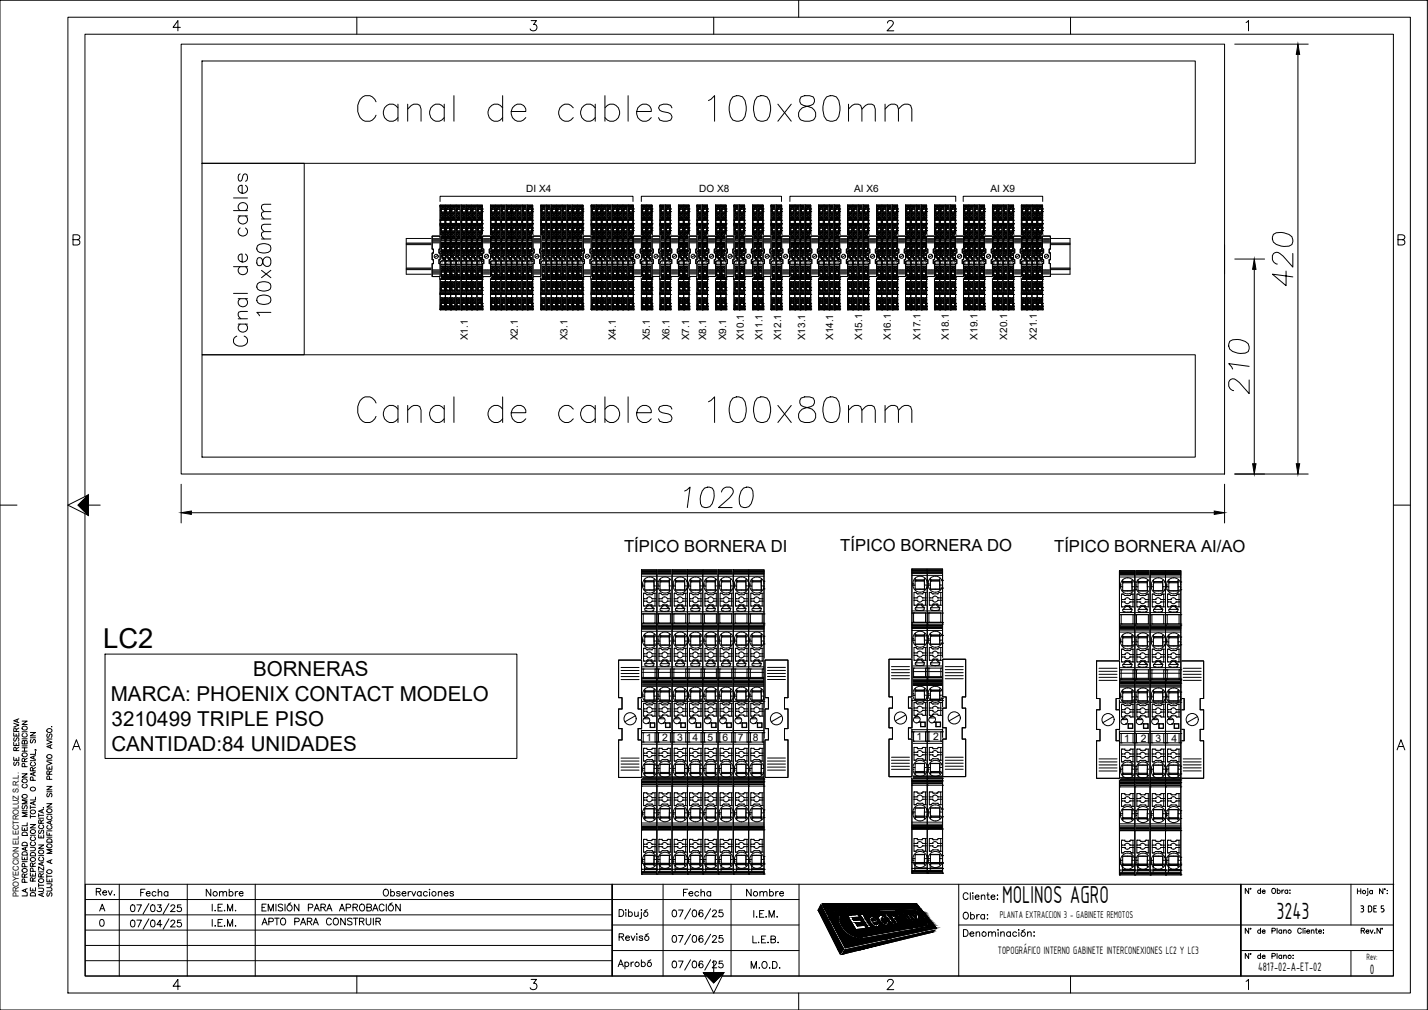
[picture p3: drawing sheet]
<svg xmlns="http://www.w3.org/2000/svg" width="420mm" height="297mm" viewBox="0 0 420 297" stroke-linecap="round" stroke-linejoin="round" font-family="sans-serif">
<defs><g id="words">
<text font-size="16.8" x="409.6" y="33.9">LC</text>
<g font-size="12.3">
<text x="104.1" y="37">Canal de cables 100x80mm</text>
<text x="104.1" y="125.6">Canal de cables 100x80mm</text>
</g>
<text font-size="8.1" x="30.4" y="190.5">LC2</text>
<text font-size="7.8" x="294.8" y="265.5">MOLINOS AGRO</text>
<text font-size="7.4" x="375.6" y="270.2">3243</text>
<g font-size="6">
<text x="74.5" y="198.9">BORNERAS</text>
<text x="32.6" y="206.2">MARCA: PHOENIX CONTACT MODELO</text>
<text x="32.8" y="213.5">3210499 TRIPLE PISO</text>
<text x="32.8" y="220.8">CANTIDAD:84 UNIDADES</text>
</g>
<g font-size="5.3">
<text x="40.2" y="264.9">Fecha</text>
<text x="59.6" y="264.9">Nombre</text>
<text x="200" y="264.9">Fecha</text>
<text x="218.4" y="264.9">Nombre</text>
<text x="75.8" y="273.4">APTO PARA CONSTRUIR</text>
</g>
<g font-size="4.9">
<text x="247.2" y="162">TÍPICO BORNERA DO</text>
<text x="183.6" y="162.2">TÍPICO BORNERA DI</text>
<text x="310.2" y="162.4">TÍPICO BORNERA AI/AO</text>
</g>
<text font-size="4.4" x="6.3" y="226.5" transform="rotate(-90 6.3 226.5)">SE RESERVA</text>
<text font-size="4.3" x="403" y="286.3">0</text>
<text font-size="3.9" x="370.2" y="285.5">4817-02-A-ET-02</text>
<text font-size="3.4" x="293.6" y="280.4">TOPOGRÁFICO INTERNO GABINETE INTERCONEXIONES LC2 Y LC3</text>
<text font-size="3.1" x="294.2" y="270">PLANTA EXTRACCION 3 - GABINETE REMOTOS</text>
<g font-size="3">
<text x="190.1" y="218">1</text>
<text x="194.8" y="218">2</text>
<text x="199.2" y="218">3</text>
<text x="203.8" y="218">4</text>
<text x="208.1" y="218">5</text>
<text x="212.6" y="218">6</text>
<text x="217" y="218">7</text>
<text x="221.5" y="218">8</text>
<text x="269.7" y="217.7">1</text>
<text x="274.6" y="217.7">2</text>
<text x="330.8" y="218.2">1</text>
<text x="335.6" y="218.2">2</text>
<text x="340" y="218.2">3</text>
<text x="344.7" y="218.2">4</text>
</g>
<g font-size="2.9">
<text x="154.9" y="56.6">DI X4</text>
<text x="205.7" y="56.6">DO X8</text>
<text x="251.3" y="56.6">AI X6</text>
<text x="291.5" y="56.6">AI X9</text>
<text x="137.7" y="100.1" transform="rotate(-90 137.7 100.1)">X1.1</text>
<text x="152.3" y="100.1" transform="rotate(-90 152.3 100.1)">X2.1</text>
<text x="167" y="100.1" transform="rotate(-90 167 100.1)">X3.1</text>
<text x="181.2" y="100.1" transform="rotate(-90 181.2 100.1)">X4.1</text>
<text x="191.2" y="100.1" transform="rotate(-90 191.2 100.1)">X5.1</text>
<text x="197" y="100.1" transform="rotate(-90 197 100.1)">X6.1</text>
<text x="202.8" y="100.1" transform="rotate(-90 202.8 100.1)">X7.1</text>
<text x="207.8" y="100.1" transform="rotate(-90 207.8 100.1)">X8.1</text>
<text x="213.6" y="100.1" transform="rotate(-90 213.6 100.1)">X9.1</text>
<text x="218.9" y="100.1" transform="rotate(-90 218.9 100.1)">X10.1</text>
<text x="224.4" y="100.1" transform="rotate(-90 224.4 100.1)">X11.1</text>
<text x="229.8" y="100.1" transform="rotate(-90 229.8 100.1)">X12.1</text>
<text x="236.9" y="100.1" transform="rotate(-90 236.9 100.1)">X13.1</text>
<text x="245.1" y="100" transform="rotate(-90 245.1 100)">X14.1</text>
<text x="253.7" y="100" transform="rotate(-90 253.7 100)">X15.1</text>
<text x="262.1" y="100" transform="rotate(-90 262.1 100)">X16.1</text>
<text x="270.8" y="99.9" transform="rotate(-90 270.8 99.9)">X17.1</text>
<text x="279.2" y="99.9" transform="rotate(-90 279.2 99.9)">X18.1</text>
<text x="287.7" y="99.9" transform="rotate(-90 287.7 99.9)">X19.1</text>
<text x="296.3" y="99.9" transform="rotate(-90 296.3 99.9)">X20.1</text>
<text x="305" y="99.9" transform="rotate(-90 305 99.9)">X21.1</text>
<text x="402.1" y="282.3">Rev:</text>
</g>
<text font-size="2.4" x="5.5" y="263.8" transform="rotate(-90 5.5 263.8)">PROYECCION ELECTROLUZ S.R.L.</text>
<g font-size="1">
<text x="130" y="77.6">1</text>
<text x="131.6" y="77.6">2</text>
<text x="133.1" y="77.6">3</text>
<text x="134.7" y="77.6">4</text>
<text x="136.2" y="77.6">5</text>
<text x="137.7" y="77.6">6</text>
<text x="139.2" y="77.6">7</text>
<text x="140.8" y="77.6">8</text>
<text x="144.8" y="77.6">1</text>
<text x="146.4" y="77.6">2</text>
<text x="147.9" y="77.6">3</text>
<text x="149.5" y="77.6">4</text>
<text x="151" y="77.6">5</text>
<text x="152.5" y="77.6">6</text>
<text x="154" y="77.6">7</text>
<text x="155.6" y="77.6">8</text>
<text x="159.6" y="77.6">1</text>
<text x="161.2" y="77.6">2</text>
<text x="162.7" y="77.6">3</text>
<text x="164.3" y="77.6">4</text>
<text x="165.8" y="77.6">5</text>
<text x="167.3" y="77.6">6</text>
<text x="168.8" y="77.6">7</text>
<text x="170.4" y="77.6">8</text>
<text x="174.4" y="77.6">1</text>
<text x="176" y="77.6">2</text>
<text x="177.5" y="77.6">3</text>
<text x="179.1" y="77.6">4</text>
<text x="180.6" y="77.6">5</text>
<text x="182.1" y="77.6">6</text>
<text x="183.7" y="77.6">7</text>
<text x="185.2" y="77.6">8</text>
<text x="189.2" y="77.6">1</text>
<text x="190.8" y="77.6">2</text>
<text x="194.6" y="77.6">1</text>
<text x="196.3" y="77.6">2</text>
<text x="200.1" y="77.6">1</text>
<text x="201.7" y="77.6">2</text>
<text x="205.5" y="77.6">1</text>
<text x="207.2" y="77.6">2</text>
<text x="211" y="77.6">1</text>
<text x="212.6" y="77.6">2</text>
<text x="216.4" y="77.6">1</text>
<text x="218.1" y="77.6">2</text>
<text x="221.9" y="77.6">1</text>
<text x="223.5" y="77.6">2</text>
<text x="227.3" y="77.6">1</text>
<text x="228.9" y="77.6">2</text>
<text x="232.7" y="77.6">1</text>
<text x="234.4" y="77.6">2</text>
<text x="235.9" y="77.6">3</text>
<text x="237.4" y="77.6">4</text>
<text x="241.3" y="77.6">1</text>
<text x="242.9" y="77.6">2</text>
<text x="244.4" y="77.6">3</text>
<text x="246" y="77.6">4</text>
<text x="249.8" y="77.6">1</text>
<text x="251.4" y="77.6">2</text>
<text x="252.9" y="77.6">3</text>
<text x="254.5" y="77.6">4</text>
<text x="258.3" y="77.6">1</text>
<text x="259.9" y="77.6">2</text>
<text x="261.5" y="77.6">3</text>
<text x="263" y="77.6">4</text>
<text x="266.9" y="77.6">1</text>
<text x="268.5" y="77.6">2</text>
<text x="270" y="77.6">3</text>
<text x="271.6" y="77.6">4</text>
<text x="275.4" y="77.6">1</text>
<text x="277" y="77.6">2</text>
<text x="278.5" y="77.6">3</text>
<text x="280.1" y="77.6">4</text>
<text x="283.9" y="77.6">1</text>
<text x="285.5" y="77.6">2</text>
<text x="287.1" y="77.6">3</text>
<text x="288.6" y="77.6">4</text>
<text x="292.5" y="77.6">1</text>
<text x="294.1" y="77.6">2</text>
<text x="295.6" y="77.6">3</text>
<text x="297.1" y="77.6">4</text>
<text x="301" y="77.6">1</text>
<text x="302.6" y="77.6">2</text>
<text x="304.1" y="77.6">3</text>
<text x="305.7" y="77.6">4</text>
</g>
</g></defs>
<!-- layer: AUXILIAR -->
<path d="M119.5 70.1h195.3v10.6h-195.3zM119.5 72h195.3M119.5 71.5h195.3M119.5 71.7h195.3M119.5 78.8h195.3M119.5 79.1h195.3M119.5 79.3h195.3M360.3 71.9v8.6" fill="none" stroke="#000" stroke-width=".29"/>
<!-- layer: Equipos -->
<g fill="none" stroke="#fff" stroke-width=".29">
<path d="M127.2 76.4h2M127.2 73.3h2M127.5 77.5h2M127.5 74.4h2M131 60.3l1.6 30.8M132.6 60.3l1.5 30.8M134.1 60.3l1.6 30.8M135.7 60.3l1.5 30.8M137.2 60.3l1.6 30.8M138.8 60.3l1.5 30.8M140.3 60.3l1.6 30.8M141.9 60.3h-12.4l1.5 30.8"/>
<path d="M142 76.4h2M142 73.2h2M142.3 77.5h2M142.3 74.4h2M145.9 60.3l1.5 30.8M147.4 60.3l1.5 30.8M148.9 60.3l1.6 30.8M150.5 60.3l1.6 30.8M152.1 60.3l1.5 30.8M153.6 60.3l1.6 30.8M155.2 60.3l1.5 30.8M156.7 60.3h-12.4l1.6 30.8"/>
<path d="M156.8 76.4h2M156.8 73.2h2M157.2 77.5h1.9M157.2 74.4h1.9M160.7 60.3l1.5 30.8M162.2 60.3l1.6 30.8M163.8 60.3l1.5 30.8M165.3 60.3l1.6 30.8M166.9 60.3l1.5 30.8M168.4 60.3l1.6 30.8M170 60.3l1.5 30.8M171.5 60.3h-12.4l1.6 30.8"/>
<path d="M171.6 76.4h2M171.6 73.2h2M172 77.5h1.9M172 74.4h1.9M175.5 60.3l1.5 30.8M177 60.3l1.6 30.8M178.6 60.3l1.5 30.8M180.1 60.3l1.6 30.8M181.7 60.3l1.5 30.8M183.2 60.3l1.6 30.8M184.8 60.3l1.5 30.8M186.3 60.3h-12.4l1.6 30.8"/>
<path d="M186.4 76.4h2M186.4 73.2h2M186.8 77.5h1.9M186.8 74.4h1.9M190.3 60.3l1.5 30.8M191.8 60.3h-3.1l1.6 30.8M191.9 76.4h1.9M191.9 73.2h1.9M192.2 77.5h2M192.2 74.4h2M195.7 60.3l1.6 30.8M197.3 60.3h-3.1l1.5 30.8"/>
<path d="M197.3 76.4h2M197.3 73.2h2M197.7 77.5h1.9M197.7 74.4h1.9M201.2 60.3l1.5 30.8M202.7 60.3h-3.1l1.6 30.8M202.8 76.4h1.9M202.8 73.2h1.9M203.1 77.5h2M203.1 74.4h2M206.6 60.3l1.6 30.8M208.2 60.3h-3.1l1.5 30.8"/>
<path d="M208.2 76.4h2M208.2 73.2h2M208.6 77.5h1.9M208.6 74.4h1.9M212.1 60.3l1.5 30.8M213.6 60.3h-3.1l1.6 30.8M213.7 76.4h1.9M213.7 73.2h1.9M214 77.5h2M214 74.4h2M217.5 60.3l1.6 30.8M219.1 60.3h-3.1l1.5 30.8"/>
<path d="M219.1 76.4h2M219.1 73.2h2M219.5 77.5h1.9M219.5 74.4h1.9M223 60.3l1.5 30.8M224.5 60.3h-3.1l1.6 30.8M224.5 76.4h2M224.5 73.2h2M224.9 77.5h2M224.9 74.4h2M228.4 60.3l1.6 30.8M230 60.3h-3.1l1.5 30.8"/>
<path d="M230 76.4h2M230 73.2h2M230.3 77.5h2M230.3 74.4h2M233.9 60.3l1.5 30.8M235.4 60.3l1.6 30.8M237 60.3l1.5 30.8M238.5 60.3h-6.2l1.6 30.8M238.5 76.4h2M238.5 73.2h2M238.9 77.5h1.9M238.9 74.4h1.9"/>
<path d="M242.4 60.3l1.5 30.8M243.9 60.3l1.6 30.8M245.5 60.3l1.6 30.8M247.1 60.3h-6.3l1.6 30.8M247.1 76.4h1.9M247.1 73.2h1.9M247.4 77.5h2M247.4 74.4h2M250.9 60.3l1.6 30.8M252.5 60.3l1.5 30.8M254 60.3l1.6 30.8M255.6 60.3h-6.2l1.5 30.8"/>
<path d="M255.6 76.4h2M255.6 73.2h2M255.9 77.5h2M255.9 74.4h2M259.4 60.3l1.6 30.8M261 60.3l1.6 30.8M262.6 60.3l1.5 30.8M264.1 60.3h-6.2l1.5 30.8M264.1 76.4h2M264.1 73.2h2M264.5 77.5h1.9M264.5 74.4h1.9"/>
<path d="M268 60.3l1.5 30.8M269.5 60.3l1.6 30.8M271.1 60.3l1.5 30.8M272.6 60.3h-6.2l1.6 30.8M272.6 76.4h2M272.6 73.2h2M273 77.5h2M273 74.4h2M276.5 60.3l1.5 30.8M278.1 60.3l1.5 30.8M279.6 60.3l1.6 30.8M281.2 60.3h-6.2l1.5 30.8"/>
<path d="M281.2 76.4h1.9M281.2 73.2h1.9M281.5 77.5h2M281.5 74.4h2M285 60.3l1.6 30.8M286.6 60.3l1.5 30.8M288.1 60.3l1.6 30.8M289.7 60.3h-6.2l1.5 30.8M289.7 76.4h2M289.7 73.2h2M290 77.5h2M290 74.4h2"/>
<path d="M293.6 60.3l1.5 30.8M295.1 60.3l1.6 30.8M296.7 60.3l1.5 30.8M298.2 60.3h-6.2l1.6 30.8M298.2 76.4h2M298.2 73.2h2M298.6 77.5h1.9M298.6 74.4h1.9M302.1 60.3l1.5 30.8M303.6 60.3l1.6 30.8M305.2 60.3l1.5 30.8M306.7 76.4h2"/>
<path d="M306.7 73.2h2M306.7 60.3h-6.2l1.6 30.8M307.1 77.5h2M307.1 74.4h2M193.3 167.6l4.5 89.5M197.8 167.6l4.5 89.5M202.3 167.6l4.5 89.5M206.8 167.6l4.5 89.5M211.3 167.6l4.5 89.5M215.8 167.6l4.5 89.5M220.3 167.6l4.5 89.5M224.8 167.6h-36.1l4.6 89.5"/>
<path d="M272.8 167.4l4.5 89.4M277.3 167.4h-9l4.5 89.4M333.9 167.8l4.5 89.5M338.4 167.8l4.5 89.5M342.9 167.8l4.5 89.5M347.4 167.8h-18l4.5 89.5M182 214.3h5.7M182 205.2h5.7M183 217.6h5.8M183 208.5h5.8M225.1 214.3h5.7M225.1 205.2h5.7"/>
<path d="M226.1 208.5h5.7M226.1 217.6h5.7M261.6 214h5.7M261.6 204.9h5.7M262.6 217.4h5.7M262.6 208.3h5.7M277.4 214h5.7M277.4 204.9h5.7M278.4 217.4h5.7M278.4 208.3h5.7M322.6 214.5h5.8M322.6 205.4h5.8"/>
<path d="M323.7 217.9h5.7M323.7 208.8h5.7M347.4 205.4h5.7M347.4 214.5h5.7M348.4 217.9h5.7M348.4 208.8h5.7"/>
</g>
<g fill="#fff" stroke="#fff" stroke-width=".29">
<path d="M305.2 60.3h1.5v30.8z"/>
<path d="M305.2 60.3l1.5 30.8h-1.5z"/>
<path d="M131 60.3h1.6v30.8z"/>
<path d="M131 60.3l1.6 30.8h-1.6z"/>
<path d="M132.6 60.3h1.5v30.8z"/>
<path d="M132.6 60.3l1.5 30.8h-1.5z"/>
<path d="M134.1 60.3h1.6v30.8z"/>
<path d="M134.1 60.3l1.6 30.8h-1.6z"/>
<path d="M135.7 60.3h1.5v30.8z"/>
<path d="M135.7 60.3l1.5 30.8h-1.5z"/>
<path d="M137.2 60.3h1.6v30.8z"/>
<path d="M137.2 60.3l1.6 30.8h-1.6z"/>
<path d="M138.8 60.3h1.5v30.8z"/>
<path d="M138.8 60.3l1.5 30.8h-1.5z"/>
<path d="M140.3 60.3h1.6v30.8z"/>
<path d="M140.3 60.3l1.6 30.8h-1.6z"/>
<path d="M144.3 60.3h1.6v30.8z"/>
<path d="M144.3 60.3l1.6 30.8h-1.6z"/>
<path d="M145.9 60.3h1.5v30.8z"/>
<path d="M145.9 60.3l1.5 30.8h-1.5z"/>
<path d="M147.4 60.3h1.5v30.8z"/>
<path d="M147.4 60.3l1.5 30.8h-1.5z"/>
<path d="M148.9 60.3h1.6v30.8z"/>
<path d="M148.9 60.3l1.6 30.8h-1.6z"/>
<path d="M150.5 60.3h1.6v30.8z"/>
<path d="M150.5 60.3l1.6 30.8h-1.6z"/>
<path d="M152.1 60.3h1.5v30.8z"/>
<path d="M152.1 60.3l1.5 30.8h-1.5z"/>
<path d="M153.6 60.3h1.6v30.8z"/>
<path d="M153.6 60.3l1.6 30.8h-1.6z"/>
<path d="M155.2 60.3h1.5v30.8z"/>
<path d="M155.2 60.3l1.5 30.8h-1.5z"/>
<path d="M159.1 60.3h1.6v30.8z"/>
<path d="M159.1 60.3l1.6 30.8h-1.6z"/>
<path d="M160.7 60.3h1.5v30.8z"/>
<path d="M160.7 60.3l1.5 30.8h-1.5z"/>
<path d="M162.2 60.3h1.6v30.8z"/>
<path d="M162.2 60.3l1.6 30.8h-1.6z"/>
<path d="M163.8 60.3h1.5v30.8z"/>
<path d="M163.8 60.3l1.5 30.8h-1.5z"/>
<path d="M165.3 60.3h1.6v30.8z"/>
<path d="M165.3 60.3l1.6 30.8h-1.6z"/>
<path d="M166.9 60.3h1.5v30.8z"/>
<path d="M166.9 60.3l1.5 30.8h-1.5z"/>
<path d="M168.4 60.3h1.6v30.8z"/>
<path d="M168.4 60.3l1.6 30.8h-1.6z"/>
<path d="M170 60.3h1.5v30.8z"/>
<path d="M170 60.3l1.5 30.8h-1.5z"/>
<path d="M173.9 60.3h1.6v30.8z"/>
<path d="M173.9 60.3l1.6 30.8h-1.6z"/>
<path d="M175.5 60.3h1.5v30.8z"/>
<path d="M175.5 60.3l1.5 30.8h-1.5z"/>
<path d="M177 60.3h1.6v30.8z"/>
<path d="M177 60.3l1.6 30.8h-1.6z"/>
<path d="M178.6 60.3h1.5v30.8z"/>
<path d="M178.6 60.3l1.5 30.8h-1.5z"/>
<path d="M180.1 60.3h1.6v30.8z"/>
<path d="M180.1 60.3l1.6 30.8h-1.6z"/>
<path d="M181.7 60.3h1.5v30.8z"/>
<path d="M181.7 60.3l1.5 30.8h-1.5z"/>
<path d="M183.2 60.3h1.6v30.8z"/>
<path d="M183.2 60.3l1.6 30.8h-1.6z"/>
<path d="M184.8 60.3h1.5v30.8z"/>
<path d="M184.8 60.3l1.5 30.8h-1.5z"/>
<path d="M188.7 60.3h1.6v30.8z"/>
<path d="M188.7 60.3l1.6 30.8h-1.6z"/>
<path d="M190.3 60.3h1.5v30.8z"/>
<path d="M190.3 60.3l1.5 30.8h-1.5z"/>
<path d="M194.2 60.3h1.5v30.8z"/>
<path d="M194.2 60.3l1.5 30.8h-1.5z"/>
<path d="M195.7 60.3h1.6v30.8z"/>
<path d="M195.7 60.3l1.6 30.8h-1.6z"/>
<path d="M199.6 60.3h1.6v30.8z"/>
<path d="M199.6 60.3l1.6 30.8h-1.6z"/>
<path d="M201.2 60.3h1.5v30.8z"/>
<path d="M201.2 60.3l1.5 30.8h-1.5z"/>
<path d="M205.1 60.3h1.5v30.8z"/>
<path d="M205.1 60.3l1.5 30.8h-1.5z"/>
<path d="M206.6 60.3h1.6v30.8z"/>
<path d="M206.6 60.3l1.6 30.8h-1.6z"/>
<path d="M210.5 60.3h1.6v30.8z"/>
<path d="M210.5 60.3l1.6 30.8h-1.6z"/>
<path d="M212.1 60.3h1.5v30.8z"/>
<path d="M212.1 60.3l1.5 30.8h-1.5z"/>
<path d="M216 60.3h1.5v30.8z"/>
<path d="M216 60.3l1.5 30.8h-1.5z"/>
<path d="M217.5 60.3h1.6v30.8z"/>
<path d="M217.5 60.3l1.6 30.8h-1.6z"/>
<path d="M221.4 60.3h1.6v30.8z"/>
<path d="M221.4 60.3l1.6 30.8h-1.6z"/>
<path d="M223 60.3h1.5v30.8z"/>
<path d="M223 60.3l1.5 30.8h-1.5z"/>
<path d="M226.9 60.3h1.5v30.8z"/>
<path d="M226.9 60.3l1.5 30.8h-1.5z"/>
<path d="M228.4 60.3h1.6v30.8z"/>
<path d="M228.4 60.3l1.6 30.8h-1.6z"/>
<path d="M232.3 60.3h1.6v30.8z"/>
<path d="M232.3 60.3l1.6 30.8h-1.6z"/>
<path d="M233.9 60.3h1.5v30.8z"/>
<path d="M233.9 60.3l1.5 30.8h-1.5z"/>
<path d="M235.4 60.3h1.6v30.8z"/>
<path d="M235.4 60.3l1.6 30.8h-1.6z"/>
<path d="M237 60.3h1.5v30.8z"/>
<path d="M237 60.3l1.5 30.8h-1.5z"/>
<path d="M240.8 60.3h1.6v30.8z"/>
<path d="M240.8 60.3l1.6 30.8h-1.6z"/>
<path d="M242.4 60.3h1.5v30.8z"/>
<path d="M242.4 60.3l1.5 30.8h-1.5z"/>
<path d="M243.9 60.3h1.6v30.8z"/>
<path d="M243.9 60.3l1.6 30.8h-1.6z"/>
<path d="M245.5 60.3h1.6v30.8z"/>
<path d="M245.5 60.3l1.6 30.8h-1.6z"/>
<path d="M249.4 60.3h1.5v30.8z"/>
<path d="M249.4 60.3l1.5 30.8h-1.5z"/>
<path d="M250.9 60.3h1.6v30.8z"/>
<path d="M250.9 60.3l1.6 30.8h-1.6z"/>
<path d="M252.5 60.3h1.5v30.8z"/>
<path d="M252.5 60.3l1.5 30.8h-1.5z"/>
<path d="M254 60.3h1.6v30.8z"/>
<path d="M254 60.3l1.6 30.8h-1.6z"/>
<path d="M257.9 60.3h1.5v30.8z"/>
<path d="M257.9 60.3l1.5 30.8h-1.5z"/>
<path d="M259.4 60.3h1.6v30.8z"/>
<path d="M259.4 60.3l1.6 30.8h-1.6z"/>
<path d="M261 60.3h1.6v30.8z"/>
<path d="M261 60.3l1.6 30.8h-1.6z"/>
<path d="M262.6 60.3h1.5v30.8z"/>
<path d="M262.6 60.3l1.5 30.8h-1.5z"/>
<path d="M266.4 60.3h1.6v30.8z"/>
<path d="M266.4 60.3l1.6 30.8h-1.6z"/>
<path d="M268 60.3h1.5v30.8z"/>
<path d="M268 60.3l1.5 30.8h-1.5z"/>
<path d="M269.5 60.3h1.6v30.8z"/>
<path d="M269.5 60.3l1.6 30.8h-1.6z"/>
<path d="M271.1 60.3h1.5v30.8z"/>
<path d="M271.1 60.3l1.5 30.8h-1.5z"/>
<path d="M275 60.3h1.5v30.8z"/>
<path d="M275 60.3l1.5 30.8h-1.5z"/>
<path d="M276.5 60.3h1.5v30.8z"/>
<path d="M276.5 60.3l1.5 30.8h-1.5z"/>
<path d="M278.1 60.3h1.5v30.8z"/>
<path d="M278.1 60.3l1.5 30.8h-1.5z"/>
<path d="M279.6 60.3h1.6v30.8z"/>
<path d="M279.6 60.3l1.6 30.8h-1.6z"/>
<path d="M283.5 60.3h1.5v30.8z"/>
<path d="M283.5 60.3l1.5 30.8h-1.5z"/>
<path d="M285 60.3h1.6v30.8z"/>
<path d="M285 60.3l1.6 30.8h-1.6z"/>
<path d="M286.6 60.3h1.5v30.8z"/>
<path d="M286.6 60.3l1.5 30.8h-1.5z"/>
<path d="M288.1 60.3h1.6v30.8z"/>
<path d="M288.1 60.3l1.6 30.8h-1.6z"/>
<path d="M292 60.3h1.6v30.8z"/>
<path d="M292 60.3l1.6 30.8h-1.6z"/>
<path d="M293.6 60.3h1.5v30.8z"/>
<path d="M293.6 60.3l1.5 30.8h-1.5z"/>
<path d="M295.1 60.3h1.6v30.8z"/>
<path d="M295.1 60.3l1.6 30.8h-1.6z"/>
<path d="M296.7 60.3h1.5v30.8z"/>
<path d="M296.7 60.3l1.5 30.8h-1.5z"/>
<path d="M300.5 60.3h1.6v30.8z"/>
<path d="M300.5 60.3l1.6 30.8h-1.6z"/>
<path d="M302.1 60.3h1.5v30.8z"/>
<path d="M302.1 60.3l1.5 30.8h-1.5z"/>
<path d="M303.6 60.3h1.6v30.8z"/>
<path d="M303.6 60.3l1.6 30.8h-1.6z"/>
<path d="M129.5 60.3h1.5v30.8z"/>
<path d="M129.5 60.3l1.5 30.8h-1.5z"/>
<path d="M127.5 77.5h2v3.8z"/>
<path d="M127.5 76.4l1.7 1.1h-1.7z"/>
<path d="M127.5 76.4h1.7v1.1z"/>
<path d="M127.5 73.3l1.7 1.1h-1.7z"/>
<path d="M127.5 73.3h1.7v1.1z"/>
<path d="M127.2 69.5l2 3.8h-2z"/>
<path d="M129.5 69.5v3.8h-.3z"/>
<path d="M142.3 77.5h2v3.8z"/>
<path d="M142.3 76.4l1.7 1.1h-1.7z"/>
<path d="M142.3 76.4h1.7v1.1z"/>
<path d="M142.3 73.2l1.7 1.2h-1.7z"/>
<path d="M142.3 73.2h1.7v1.2z"/>
<path d="M142 69.5l2 3.7h-2z"/>
<path d="M144.3 69.5v3.7h-.3z"/>
<path d="M157.2 77.5h1.9v3.8z"/>
<path d="M157.2 76.4l1.6 1.1h-1.6z"/>
<path d="M157.2 76.4h1.6v1.1z"/>
<path d="M157.2 73.2l1.6 1.2h-1.6z"/>
<path d="M157.2 73.2h1.6v1.2z"/>
<path d="M156.8 69.5l2 3.7h-2z"/>
<path d="M159.1 69.5v3.7h-.3z"/>
<path d="M172 77.5h1.9v3.8z"/>
<path d="M172 76.4l1.6 1.1h-1.6z"/>
<path d="M172 76.4h1.6v1.1z"/>
<path d="M172 73.2l1.6 1.2h-1.6z"/>
<path d="M172 73.2h1.6v1.2z"/>
<path d="M171.6 69.5l2 3.7h-2z"/>
<path d="M173.9 69.5v3.7h-.3z"/>
<path d="M186.8 77.5h1.9v3.8z"/>
<path d="M186.8 76.4l1.6 1.1h-1.6z"/>
<path d="M186.8 76.4h1.6v1.1z"/>
<path d="M186.8 73.2l1.6 1.2h-1.6z"/>
<path d="M186.8 73.2h1.6v1.2z"/>
<path d="M186.4 69.5l2 3.7h-2z"/>
<path d="M188.7 69.5v3.7h-.3z"/>
<path d="M192.2 77.5h2v3.8z"/>
<path d="M192.2 76.4l1.6 1.1h-1.6z"/>
<path d="M192.2 76.4h1.6v1.1z"/>
<path d="M192.2 73.2l1.6 1.2h-1.6z"/>
<path d="M192.2 73.2h1.6v1.2z"/>
<path d="M191.9 69.5l1.9 3.7h-1.9z"/>
<path d="M194.2 69.5v3.7h-.4z"/>
<path d="M197.7 77.5h1.9v3.8z"/>
<path d="M197.7 76.4l1.6 1.1h-1.6z"/>
<path d="M197.7 76.4h1.6v1.1z"/>
<path d="M197.7 73.2l1.6 1.2h-1.6z"/>
<path d="M197.7 73.2h1.6v1.2z"/>
<path d="M197.3 69.5l2 3.7h-2z"/>
<path d="M199.6 69.5v3.7h-.3z"/>
<path d="M203.1 77.5h2v3.8z"/>
<path d="M203.1 76.4l1.6 1.1h-1.6z"/>
<path d="M203.1 76.4h1.6v1.1z"/>
<path d="M203.1 73.2l1.6 1.2h-1.6z"/>
<path d="M203.1 73.2h1.6v1.2z"/>
<path d="M202.8 69.5l1.9 3.7h-1.9z"/>
<path d="M205.1 69.5v3.7h-.4z"/>
<path d="M208.6 77.5h1.9v3.8z"/>
<path d="M208.6 76.4l1.6 1.1h-1.6z"/>
<path d="M208.6 76.4h1.6v1.1z"/>
<path d="M208.6 73.2l1.6 1.2h-1.6z"/>
<path d="M208.6 73.2h1.6v1.2z"/>
<path d="M208.2 69.5l2 3.7h-2z"/>
<path d="M210.5 69.5v3.7h-.3z"/>
<path d="M214 77.5h2v3.8z"/>
<path d="M214 76.4l1.6 1.1h-1.6z"/>
<path d="M214 76.4h1.6v1.1z"/>
<path d="M214 73.2l1.6 1.2h-1.6z"/>
<path d="M214 73.2h1.6v1.2z"/>
<path d="M213.7 69.5l1.9 3.7h-1.9z"/>
<path d="M216 69.5v3.7h-.4z"/>
<path d="M219.5 77.5h1.9v3.8z"/>
<path d="M219.5 76.4l1.6 1.1h-1.6z"/>
<path d="M219.5 76.4h1.6v1.1z"/>
<path d="M219.5 73.2l1.6 1.2h-1.6z"/>
<path d="M219.5 73.2h1.6v1.2z"/>
<path d="M219.1 69.5l2 3.7h-2z"/>
<path d="M221.4 69.5v3.7h-.3z"/>
<path d="M224.9 77.5h2v3.8z"/>
<path d="M224.9 76.4l1.6 1.1h-1.6z"/>
<path d="M224.9 76.4h1.6v1.1z"/>
<path d="M224.9 73.2l1.6 1.2h-1.6z"/>
<path d="M224.9 73.2h1.6v1.2z"/>
<path d="M224.5 69.5l2 3.7h-2z"/>
<path d="M226.9 69.5v3.7h-.4z"/>
<path d="M230.3 77.5h2v3.8z"/>
<path d="M230.3 76.4l1.7 1.1h-1.7z"/>
<path d="M230.3 76.4h1.7v1.1z"/>
<path d="M230.3 73.2l1.7 1.2h-1.7z"/>
<path d="M230.3 73.2h1.7v1.2z"/>
<path d="M230 69.5l2 3.7h-2z"/>
<path d="M232.3 69.5v3.7h-.3z"/>
<path d="M238.9 77.5h1.9v3.8z"/>
<path d="M238.9 76.4l1.6 1.1h-1.6z"/>
<path d="M238.9 76.4h1.6v1.1z"/>
<path d="M238.9 73.2l1.6 1.2h-1.6z"/>
<path d="M238.9 73.2h1.6v1.2z"/>
<path d="M238.5 69.5l2 3.7h-2z"/>
<path d="M240.8 69.5v3.7h-.3z"/>
<path d="M247.4 77.5h2v3.8z"/>
<path d="M247.4 76.4l1.6 1.1h-1.6z"/>
<path d="M247.4 76.4h1.6v1.1z"/>
<path d="M247.4 73.2l1.6 1.2h-1.6z"/>
<path d="M247.4 73.2h1.6v1.2z"/>
<path d="M247.1 69.5l1.9 3.7h-1.9z"/>
<path d="M249.4 69.5v3.7h-.4z"/>
<path d="M255.9 77.5h2v3.8z"/>
<path d="M255.9 76.4l1.7 1.1h-1.7z"/>
<path d="M255.9 76.4h1.7v1.1z"/>
<path d="M255.9 73.2l1.7 1.2h-1.7z"/>
<path d="M255.9 73.2h1.7v1.2z"/>
<path d="M255.6 69.5l2 3.7h-2z"/>
<path d="M257.9 69.5v3.7h-.3z"/>
<path d="M264.5 77.5h1.9v3.8z"/>
<path d="M264.5 76.4l1.6 1.1h-1.6z"/>
<path d="M264.5 76.4h1.6v1.1z"/>
<path d="M264.5 73.2l1.6 1.2h-1.6z"/>
<path d="M264.5 73.2h1.6v1.2z"/>
<path d="M264.1 69.5l2 3.7h-2z"/>
<path d="M266.4 69.5v3.7h-.3z"/>
<path d="M273 77.5h2v3.8z"/>
<path d="M273 76.4l1.6 1.1h-1.6z"/>
<path d="M273 76.4h1.6v1.1z"/>
<path d="M273 73.2l1.6 1.2h-1.6z"/>
<path d="M273 73.2h1.6v1.2z"/>
<path d="M272.6 69.5l2 3.7h-2z"/>
<path d="M275 69.5v3.7h-.4z"/>
<path d="M281.5 77.5h2v3.8z"/>
<path d="M281.5 76.4l1.6 1.1h-1.6z"/>
<path d="M281.5 76.4h1.6v1.1z"/>
<path d="M281.5 73.2l1.6 1.2h-1.6z"/>
<path d="M281.5 73.2h1.6v1.2z"/>
<path d="M281.2 69.5l1.9 3.7h-1.9z"/>
<path d="M283.5 69.5v3.7h-.4z"/>
<path d="M290 77.5h2v3.8z"/>
<path d="M290 76.4l1.7 1.1h-1.7z"/>
<path d="M290 76.4h1.7v1.1z"/>
<path d="M290 73.2l1.7 1.2h-1.7z"/>
<path d="M290 73.2h1.7v1.2z"/>
<path d="M289.7 69.5l2 3.7h-2z"/>
<path d="M292 69.5v3.7h-.3z"/>
<path d="M298.6 77.5h1.9v3.8z"/>
<path d="M298.6 76.4l1.6 1.1h-1.6z"/>
<path d="M298.6 76.4h1.6v1.1z"/>
<path d="M298.6 73.2l1.6 1.2h-1.6z"/>
<path d="M298.6 73.2h1.6v1.2z"/>
<path d="M298.2 69.5l2 3.7h-2z"/>
<path d="M300.5 69.5v3.7h-.3z"/>
<path d="M307.1 77.5h2v3.8z"/>
<path d="M307.1 76.4l1.6 1.1h-1.6z"/>
<path d="M307.1 76.4h1.6v1.1z"/>
<path d="M307.1 73.2l1.6 1.2h-1.6z"/>
<path d="M307.1 73.2h1.6v1.2z"/>
<path d="M306.7 69.5l2 3.7h-2z"/>
<path d="M309.1 69.5v3.7h-.4z"/>
<path d="M193.3 167.6h4.5v89.5z"/>
<path d="M193.3 167.6l4.5 89.5h-4.5z"/>
<path d="M197.8 167.6h4.5v89.5z"/>
<path d="M197.8 167.6l4.5 89.5h-4.5z"/>
<path d="M202.3 167.6h4.5v89.5z"/>
<path d="M202.3 167.6l4.5 89.5h-4.5z"/>
<path d="M206.8 167.6h4.5v89.5z"/>
<path d="M206.8 167.6l4.5 89.5h-4.5z"/>
<path d="M211.3 167.6h4.5v89.5z"/>
<path d="M211.3 167.6l4.5 89.5h-4.5z"/>
<path d="M215.8 167.6h4.5v89.5z"/>
<path d="M215.8 167.6l4.5 89.5h-4.5z"/>
<path d="M220.3 167.6h4.5v89.5z"/>
<path d="M220.3 167.6l4.5 89.5h-4.5z"/>
<path d="M188.7 167.6h4.6v89.5z"/>
<path d="M188.7 167.6l4.6 89.5h-4.6z"/>
<path d="M183 217.6h5.8v11z"/>
<path d="M183 214.3l4.7 3.3h-4.7z"/>
<path d="M183 214.3h4.7v3.3z"/>
<path d="M183 205.2l4.7 3.3h-4.7z"/>
<path d="M183 205.2h4.7v3.3z"/>
<path d="M182 194.1l5.7 11.1h-5.7z"/>
<path d="M188.8 194.1v11.1h-1.1z"/>
<path d="M226.1 217.6h5.7v11z"/>
<path d="M226.1 214.3l4.7 3.3h-4.7z"/>
<path d="M226.1 214.3h4.7v3.3z"/>
<path d="M226.1 205.2l4.7 3.3h-4.7z"/>
<path d="M226.1 205.2h4.7v3.3z"/>
<path d="M225.1 194.1l5.7 11.1h-5.7z"/>
<path d="M231.8 194.1v11.1h-1z"/>
<path d="M272.8 167.4h4.5v89.4z"/>
<path d="M272.8 167.4l4.5 89.4h-4.5z"/>
<path d="M268.3 167.4h4.5v89.4z"/>
<path d="M268.3 167.4l4.5 89.4h-4.5z"/>
<path d="M262.6 217.4h5.7v11z"/>
<path d="M262.6 214l4.7 3.4h-4.7z"/>
<path d="M262.6 214h4.7v3.4z"/>
<path d="M262.6 204.9l4.7 3.4h-4.7z"/>
<path d="M262.6 204.9h4.7v3.4z"/>
<path d="M261.6 193.9l5.7 11h-5.7z"/>
<path d="M268.3 193.9v11h-1z"/>
<path d="M278.4 217.4h5.7v11z"/>
<path d="M278.4 214l4.7 3.4h-4.7z"/>
<path d="M278.4 214h4.7v3.4z"/>
<path d="M278.4 204.9l4.7 3.4h-4.7z"/>
<path d="M278.4 204.9h4.7v3.4z"/>
<path d="M277.4 193.9l5.7 11h-5.7z"/>
<path d="M284.1 193.9v11h-1z"/>
<path d="M333.9 167.8h4.5v89.5z"/>
<path d="M333.9 167.8l4.5 89.5h-4.5z"/>
<path d="M329.4 167.8h4.5v89.5z"/>
<path d="M329.4 167.8l4.5 89.5h-4.5z"/>
<path d="M323.7 217.9h5.7v11z"/>
<path d="M323.7 214.5l4.7 3.4h-4.7z"/>
<path d="M323.7 214.5h4.7v3.4z"/>
<path d="M323.7 205.4l4.7 3.4h-4.7z"/>
<path d="M323.7 205.4h4.7v3.4z"/>
<path d="M322.6 194.4l5.8 11h-5.8z"/>
<path d="M329.4 194.4v11h-1z"/>
<path d="M348.4 217.9h5.7v11z"/>
<path d="M348.4 214.5l4.7 3.4h-4.7z"/>
<path d="M348.4 214.5h4.7v3.4z"/>
<path d="M348.4 205.4l4.7 3.4h-4.7z"/>
<path d="M348.4 205.4h4.7v3.4z"/>
<path d="M347.4 194.4l5.7 11h-5.7z"/>
<path d="M354.1 194.4v11h-1z"/>
<path d="M342.9 167.8h4.5v89.5z"/>
<path d="M342.9 167.8l4.5 89.5h-4.5z"/>
<path d="M338.4 167.8h4.5v89.5z"/>
<path d="M338.4 167.8l4.5 89.5h-4.5z"/>
<path d="M127.2 77.5l2.3 3.8-2-3.8zM127.2 77.5l2.3 3.8h-2.3z"/>
<path d="M127.2 74.4l2.3 2h-.3zM127.2 74.4v2h2z"/>
<path d="M127.2 74.4h.3l2 2zM127.5 74.4l2 2v-2z"/>
<path d="M127.2 69.5l2 3.8h.3zM127.2 69.5h2.3v3.8z"/>
<path d="M127.2 77.5l2.3 3.8-2-3.8zM127.2 77.5l2.3 3.8h-2.3z"/>
<path d="M127.2 74.4l2.3 2h-.3zM127.2 74.4v2h2z"/>
<path d="M127.5 74.4l2 2v-2zM127.2 74.4h.3l2 2z"/>
<path d="M127.2 69.5l2 3.8 .3-3.8zM127.2 69.5l2 3.8h-2z"/>
<path d="M142 77.5l2.3 3.8-2-3.8zM142 77.5l2.3 3.8h-2.3z"/>
<path d="M142 74.4l2.3 2h-.3zM142 74.4v2h2z"/>
<path d="M142 74.4h.3l2 2zM142.3 74.4l2 2v-2z"/>
<path d="M142 69.5l2 3.7h.3zM142 69.5h2.3v3.7z"/>
<path d="M142 77.5l2.3 3.8-2-3.8zM142 77.5l2.3 3.8h-2.3z"/>
<path d="M142 74.4l2.3 2h-.3zM142 74.4v2h2z"/>
<path d="M142.3 74.4l2 2v-2zM142 74.4h.3l2 2z"/>
<path d="M142 69.5l2 3.7 .3-3.7zM142 69.5l2 3.7h-2z"/>
<path d="M156.8 77.5l2.3 3.8-1.9-3.8zM156.8 77.5l2.3 3.8h-2.3z"/>
<path d="M156.8 74.4l2.3 2h-.3zM156.8 74.4v2h2z"/>
<path d="M156.8 74.4h.4l1.9 2zM157.2 74.4l1.9 2v-2z"/>
<path d="M156.8 69.5l2 3.7h.3zM156.8 69.5h2.3v3.7z"/>
<path d="M156.8 77.5l2.3 3.8-1.9-3.8zM156.8 77.5l2.3 3.8h-2.3z"/>
<path d="M156.8 74.4l2.3 2h-.3zM156.8 74.4v2h2z"/>
<path d="M157.2 74.4l1.9 2v-2zM156.8 74.4h.4l1.9 2z"/>
<path d="M156.8 69.5l2 3.7 .3-3.7zM156.8 69.5l2 3.7h-2z"/>
<path d="M171.6 77.5l2.3 3.8-1.9-3.8zM171.6 77.5l2.3 3.8h-2.3z"/>
<path d="M171.6 74.4l2.3 2h-.3zM171.6 74.4v2h2z"/>
<path d="M171.6 74.4h.4l1.9 2zM172 74.4l1.9 2v-2z"/>
<path d="M171.6 69.5l2 3.7h.3zM171.6 69.5h2.3v3.7z"/>
<path d="M171.6 77.5l2.3 3.8-1.9-3.8zM171.6 77.5l2.3 3.8h-2.3z"/>
<path d="M171.6 74.4l2.3 2h-.3zM171.6 74.4v2h2z"/>
<path d="M172 74.4l1.9 2v-2zM171.6 74.4h.4l1.9 2z"/>
<path d="M171.6 69.5l2 3.7 .3-3.7zM171.6 69.5l2 3.7h-2z"/>
<path d="M186.4 77.5l2.3 3.8-1.9-3.8zM186.4 77.5l2.3 3.8h-2.3z"/>
<path d="M186.4 74.4l2.3 2h-.3zM186.4 74.4v2h2z"/>
<path d="M186.4 74.4h.4l1.9 2zM186.8 74.4l1.9 2v-2z"/>
<path d="M186.4 69.5l2 3.7h.3zM186.4 69.5h2.3v3.7z"/>
<path d="M186.4 77.5l2.3 3.8-1.9-3.8zM186.4 77.5l2.3 3.8h-2.3z"/>
<path d="M186.4 74.4l2.3 2h-.3zM186.4 74.4v2h2z"/>
<path d="M186.8 74.4l1.9 2v-2zM186.4 74.4h.4l1.9 2z"/>
<path d="M186.4 69.5l2 3.7 .3-3.7zM186.4 69.5l2 3.7h-2z"/>
<path d="M191.9 77.5l2.3 3.8-2-3.8zM191.9 77.5l2.3 3.8h-2.3z"/>
<path d="M191.9 74.4l2.3 2h-.4zM191.9 74.4v2h1.9z"/>
<path d="M191.9 74.4h.3l2 2zM192.2 74.4l2 2v-2z"/>
<path d="M191.9 69.5l1.9 3.7h.4zM191.9 69.5h2.3v3.7z"/>
<path d="M191.9 77.5l2.3 3.8-2-3.8zM191.9 77.5l2.3 3.8h-2.3z"/>
<path d="M191.9 74.4l2.3 2h-.4zM191.9 74.4v2h1.9z"/>
<path d="M192.2 74.4l2 2v-2zM191.9 74.4h.3l2 2z"/>
<path d="M191.9 69.5l1.9 3.7 .4-3.7zM191.9 69.5l1.9 3.7h-1.9z"/>
<path d="M197.3 77.5l2.3 3.8-1.9-3.8zM197.3 77.5l2.3 3.8h-2.3z"/>
<path d="M197.3 74.4l2.3 2h-.3zM197.3 74.4v2h2z"/>
<path d="M197.3 74.4h.4l1.9 2zM197.7 74.4l1.9 2v-2z"/>
<path d="M197.3 69.5l2 3.7h.3zM197.3 69.5h2.3v3.7z"/>
<path d="M197.3 77.5l2.3 3.8-1.9-3.8zM197.3 77.5l2.3 3.8h-2.3z"/>
<path d="M197.3 74.4l2.3 2h-.3zM197.3 74.4v2h2z"/>
<path d="M197.7 74.4l1.9 2v-2zM197.3 74.4h.4l1.9 2z"/>
<path d="M197.3 69.5l2 3.7 .3-3.7zM197.3 69.5l2 3.7h-2z"/>
<path d="M202.8 77.5l2.3 3.8-2-3.8zM202.8 77.5l2.3 3.8h-2.3z"/>
<path d="M202.8 74.4l2.3 2h-.4zM202.8 74.4v2h1.9z"/>
<path d="M202.8 74.4h.3l2 2zM203.1 74.4l2 2v-2z"/>
<path d="M202.8 69.5l1.9 3.7h.4zM202.8 69.5h2.3v3.7z"/>
<path d="M202.8 77.5l2.3 3.8-2-3.8zM202.8 77.5l2.3 3.8h-2.3z"/>
<path d="M202.8 74.4l2.3 2h-.4zM202.8 74.4v2h1.9z"/>
<path d="M203.1 74.4l2 2v-2zM202.8 74.4h.3l2 2z"/>
<path d="M202.8 69.5l1.9 3.7 .4-3.7zM202.8 69.5l1.9 3.7h-1.9z"/>
<path d="M208.2 77.5l2.3 3.8-1.9-3.8zM208.2 77.5l2.3 3.8h-2.3z"/>
<path d="M208.2 74.4l2.3 2h-.3zM208.2 74.4v2h2z"/>
<path d="M208.2 74.4h.4l1.9 2zM208.6 74.4l1.9 2v-2z"/>
<path d="M208.2 69.5l2 3.7h.3zM208.2 69.5h2.3v3.7z"/>
<path d="M208.2 77.5l2.3 3.8-1.9-3.8zM208.2 77.5l2.3 3.8h-2.3z"/>
<path d="M208.2 74.4l2.3 2h-.3zM208.2 74.4v2h2z"/>
<path d="M208.6 74.4l1.9 2v-2zM208.2 74.4h.4l1.9 2z"/>
<path d="M208.2 69.5l2 3.7 .3-3.7zM208.2 69.5l2 3.7h-2z"/>
<path d="M213.7 77.5l2.3 3.8-2-3.8zM213.7 77.5l2.3 3.8h-2.3z"/>
<path d="M213.7 74.4l2.3 2h-.4zM213.7 74.4v2h1.9z"/>
<path d="M213.7 74.4h.3l2 2zM214 74.4l2 2v-2z"/>
<path d="M213.7 69.5l1.9 3.7h.4zM213.7 69.5h2.3v3.7z"/>
<path d="M213.7 77.5l2.3 3.8-2-3.8zM213.7 77.5l2.3 3.8h-2.3z"/>
<path d="M213.7 74.4l2.3 2h-.4zM213.7 74.4v2h1.9z"/>
<path d="M214 74.4l2 2v-2zM213.7 74.4h.3l2 2z"/>
<path d="M213.7 69.5l1.9 3.7 .4-3.7zM213.7 69.5l1.9 3.7h-1.9z"/>
<path d="M219.1 77.5l2.3 3.8-1.9-3.8zM219.1 77.5l2.3 3.8h-2.3z"/>
<path d="M219.1 74.4l2.3 2h-.3zM219.1 74.4v2h2z"/>
<path d="M219.1 74.4h.4l1.9 2zM219.5 74.4l1.9 2v-2z"/>
<path d="M219.1 69.5l2 3.7h.3zM219.1 69.5h2.3v3.7z"/>
<path d="M219.1 77.5l2.3 3.8-1.9-3.8zM219.1 77.5l2.3 3.8h-2.3z"/>
<path d="M219.1 74.4l2.3 2h-.3zM219.1 74.4v2h2z"/>
<path d="M219.5 74.4l1.9 2v-2zM219.1 74.4h.4l1.9 2z"/>
<path d="M219.1 69.5l2 3.7 .3-3.7zM219.1 69.5l2 3.7h-2z"/>
<path d="M224.5 77.5l2.4 3.8-2-3.8zM224.5 77.5l2.4 3.8h-2.4z"/>
<path d="M224.5 74.4l2.4 2h-.4zM224.5 74.4v2h2z"/>
<path d="M224.5 74.4h.4l2 2zM224.9 74.4l2 2v-2z"/>
<path d="M224.5 69.5l2 3.7h.4zM224.5 69.5h2.4v3.7z"/>
<path d="M224.5 77.5l2.4 3.8-2-3.8zM224.5 77.5l2.4 3.8h-2.4z"/>
<path d="M224.5 74.4l2.4 2h-.4zM224.5 74.4v2h2z"/>
<path d="M224.9 74.4l2 2v-2zM224.5 74.4h.4l2 2z"/>
<path d="M224.5 69.5l2 3.7 .4-3.7zM224.5 69.5l2 3.7h-2z"/>
<path d="M230 77.5l2.3 3.8-2-3.8zM230 77.5l2.3 3.8h-2.3z"/>
<path d="M230 74.4l2.3 2h-.3zM230 74.4v2h2z"/>
<path d="M230 74.4h.3l2 2zM230.3 74.4l2 2v-2z"/>
<path d="M230 69.5l2 3.7h.3zM230 69.5h2.3v3.7z"/>
<path d="M230 77.5l2.3 3.8-2-3.8zM230 77.5l2.3 3.8h-2.3z"/>
<path d="M230 74.4l2.3 2h-.3zM230 74.4v2h2z"/>
<path d="M230.3 74.4l2 2v-2zM230 74.4h.3l2 2z"/>
<path d="M230 69.5l2 3.7 .3-3.7zM230 69.5l2 3.7h-2z"/>
<path d="M238.5 77.5l2.3 3.8-1.9-3.8zM238.5 77.5l2.3 3.8h-2.3z"/>
<path d="M238.5 74.4l2.3 2h-.3zM238.5 74.4v2h2z"/>
<path d="M238.5 74.4h.4l1.9 2zM238.9 74.4l1.9 2v-2z"/>
<path d="M238.5 69.5l2 3.7h.3zM238.5 69.5h2.3v3.7z"/>
<path d="M238.5 77.5l2.3 3.8-1.9-3.8zM238.5 77.5l2.3 3.8h-2.3z"/>
<path d="M238.5 74.4l2.3 2h-.3zM238.5 74.4v2h2z"/>
<path d="M238.9 74.4l1.9 2v-2zM238.5 74.4h.4l1.9 2z"/>
<path d="M238.5 69.5l2 3.7 .3-3.7zM238.5 69.5l2 3.7h-2z"/>
<path d="M247.1 77.5l2.3 3.8-2-3.8zM247.1 77.5l2.3 3.8h-2.3z"/>
<path d="M247.1 74.4l2.3 2h-.4zM247.1 74.4v2h1.9z"/>
<path d="M247.1 74.4h.3l2 2zM247.4 74.4l2 2v-2z"/>
<path d="M247.1 69.5l1.9 3.7h.4zM247.1 69.5h2.3v3.7z"/>
<path d="M247.1 77.5l2.3 3.8-2-3.8zM247.1 77.5l2.3 3.8h-2.3z"/>
<path d="M247.1 74.4l2.3 2h-.4zM247.1 74.4v2h1.9z"/>
<path d="M247.4 74.4l2 2v-2zM247.1 74.4h.3l2 2z"/>
<path d="M247.1 69.5l1.9 3.7 .4-3.7zM247.1 69.5l1.9 3.7h-1.9z"/>
<path d="M255.6 77.5l2.3 3.8-2-3.8zM255.6 77.5l2.3 3.8h-2.3z"/>
<path d="M255.6 74.4l2.3 2h-.3zM255.6 74.4v2h2z"/>
<path d="M255.6 74.4h.3l2 2zM255.9 74.4l2 2v-2z"/>
<path d="M255.6 69.5l2 3.7h.3zM255.6 69.5h2.3v3.7z"/>
<path d="M255.6 77.5l2.3 3.8-2-3.8zM255.6 77.5l2.3 3.8h-2.3z"/>
<path d="M255.6 74.4l2.3 2h-.3zM255.6 74.4v2h2z"/>
<path d="M255.9 74.4l2 2v-2zM255.6 74.4h.3l2 2z"/>
<path d="M255.6 69.5l2 3.7 .3-3.7zM255.6 69.5l2 3.7h-2z"/>
<path d="M264.1 77.5l2.3 3.8-1.9-3.8zM264.1 77.5l2.3 3.8h-2.3z"/>
<path d="M264.1 74.4l2.3 2h-.3zM264.1 74.4v2h2z"/>
<path d="M264.1 74.4h.4l1.9 2zM264.5 74.4l1.9 2v-2z"/>
<path d="M264.1 69.5l2 3.7h.3zM264.1 69.5h2.3v3.7z"/>
<path d="M264.1 77.5l2.3 3.8-1.9-3.8zM264.1 77.5l2.3 3.8h-2.3z"/>
<path d="M264.1 74.4l2.3 2h-.3zM264.1 74.4v2h2z"/>
<path d="M264.5 74.4l1.9 2v-2zM264.1 74.4h.4l1.9 2z"/>
<path d="M264.1 69.5l2 3.7 .3-3.7zM264.1 69.5l2 3.7h-2z"/>
<path d="M272.6 77.5l2.4 3.8-2-3.8zM272.6 77.5l2.4 3.8h-2.4z"/>
<path d="M272.6 74.4l2.4 2h-.4zM272.6 74.4v2h2z"/>
<path d="M272.6 74.4h.4l2 2zM273 74.4l2 2v-2z"/>
<path d="M272.6 69.5l2 3.7h.4zM272.6 69.5h2.4v3.7z"/>
<path d="M272.6 77.5l2.4 3.8-2-3.8zM272.6 77.5l2.4 3.8h-2.4z"/>
<path d="M272.6 74.4l2.4 2h-.4zM272.6 74.4v2h2z"/>
<path d="M273 74.4l2 2v-2zM272.6 74.4h.4l2 2z"/>
<path d="M272.6 69.5l2 3.7 .4-3.7zM272.6 69.5l2 3.7h-2z"/>
<path d="M281.2 77.5l2.3 3.8-2-3.8zM281.2 77.5l2.3 3.8h-2.3z"/>
<path d="M281.2 74.4l2.3 2h-.4zM281.2 74.4v2h1.9z"/>
<path d="M281.2 74.4h.3l2 2zM281.5 74.4l2 2v-2z"/>
<path d="M281.2 69.5l1.9 3.7h.4zM281.2 69.5h2.3v3.7z"/>
<path d="M281.2 77.5l2.3 3.8-2-3.8zM281.2 77.5l2.3 3.8h-2.3z"/>
<path d="M281.2 74.4l2.3 2h-.4zM281.2 74.4v2h1.9z"/>
<path d="M281.5 74.4l2 2v-2zM281.2 74.4h.3l2 2z"/>
<path d="M281.2 69.5l1.9 3.7 .4-3.7zM281.2 69.5l1.9 3.7h-1.9z"/>
<path d="M289.7 77.5l2.3 3.8-2-3.8zM289.7 77.5l2.3 3.8h-2.3z"/>
<path d="M289.7 74.4l2.3 2h-.3zM289.7 74.4v2h2z"/>
<path d="M289.7 74.4h.3l2 2zM290 74.4l2 2v-2z"/>
<path d="M289.7 69.5l2 3.7h.3zM289.7 69.5h2.3v3.7z"/>
<path d="M289.7 77.5l2.3 3.8-2-3.8zM289.7 77.5l2.3 3.8h-2.3z"/>
<path d="M289.7 74.4l2.3 2h-.3zM289.7 74.4v2h2z"/>
<path d="M290 74.4l2 2v-2zM289.7 74.4h.3l2 2z"/>
<path d="M289.7 69.5l2 3.7 .3-3.7zM289.7 69.5l2 3.7h-2z"/>
<path d="M298.2 77.5l2.3 3.8-1.9-3.8zM298.2 77.5l2.3 3.8h-2.3z"/>
<path d="M298.2 74.4l2.3 2h-.3zM298.2 74.4v2h2z"/>
<path d="M298.2 74.4h.4l1.9 2zM298.6 74.4l1.9 2v-2z"/>
<path d="M298.2 69.5l2 3.7h.3zM298.2 69.5h2.3v3.7z"/>
<path d="M298.2 77.5l2.3 3.8-1.9-3.8zM298.2 77.5l2.3 3.8h-2.3z"/>
<path d="M298.2 74.4l2.3 2h-.3zM298.2 74.4v2h2z"/>
<path d="M298.6 74.4l1.9 2v-2zM298.2 74.4h.4l1.9 2z"/>
<path d="M298.2 69.5l2 3.7 .3-3.7zM298.2 69.5l2 3.7h-2z"/>
<path d="M306.7 77.5l2.4 3.8-2-3.8zM306.7 77.5l2.4 3.8h-2.4z"/>
<path d="M306.7 74.4l2.4 2h-.4zM306.7 74.4v2h2z"/>
<path d="M306.7 74.4h.4l2 2zM307.1 74.4l2 2v-2z"/>
<path d="M306.7 69.5l2 3.7h.4zM306.7 69.5h2.4v3.7z"/>
<path d="M306.7 77.5l2.4 3.8-2-3.8zM306.7 77.5l2.4 3.8h-2.4z"/>
<path d="M306.7 74.4l2.4 2h-.4zM306.7 74.4v2h2z"/>
<path d="M307.1 74.4l2 2v-2zM306.7 74.4h.4l2 2z"/>
<path d="M306.7 69.5l2 3.7 .4-3.7zM306.7 69.5l2 3.7h-2z"/>
<path d="M182 217.6l6.8 11-5.8-11zM182 217.6l6.8 11h-6.8z"/>
<path d="M182 208.5l6.8 5.8h-1.1zM182 208.5v5.8h5.7z"/>
<path d="M182 208.5h1l5.8 5.8zM183 208.5l5.8 5.8v-5.8z"/>
<path d="M182 194.1l5.7 11.1h1.1zM182 194.1h6.8v11.1z"/>
<path d="M182 217.6l6.8 11-5.8-11zM182 217.6l6.8 11h-6.8z"/>
<path d="M182 208.5l6.8 5.8h-1.1zM182 208.5v5.8h5.7z"/>
<path d="M183 208.5l5.8 5.8v-5.8zM182 208.5h1l5.8 5.8z"/>
<path d="M182 194.1l5.7 11.1 1.1-11.1zM182 194.1l5.7 11.1h-5.7z"/>
<path d="M225.1 217.6l6.7 11-5.7-11zM225.1 217.6l6.7 11h-6.7z"/>
<path d="M225.1 208.5l6.7 5.8h-1zM225.1 208.5v5.8h5.7z"/>
<path d="M225.1 208.5h1l5.7 5.8zM226.1 208.5l5.7 5.8v-5.8z"/>
<path d="M225.1 194.1l5.7 11.1h1zM225.1 194.1h6.7v11.1z"/>
<path d="M225.1 217.6l6.7 11-5.7-11zM225.1 217.6l6.7 11h-6.7z"/>
<path d="M225.1 208.5l6.7 5.8h-1zM225.1 208.5v5.8h5.7z"/>
<path d="M226.1 208.5l5.7 5.8v-5.8zM225.1 208.5h1l5.7 5.8z"/>
<path d="M225.1 194.1l5.7 11.1 1-11.1zM225.1 194.1l5.7 11.1h-5.7z"/>
<path d="M261.6 217.4l6.7 11-5.7-11zM261.6 217.4l6.7 11h-6.7z"/>
<path d="M261.6 208.3l6.7 5.7h-1zM261.6 208.3v5.7h5.7z"/>
<path d="M261.6 208.3h1l5.7 5.7zM262.6 208.3l5.7 5.7v-5.7z"/>
<path d="M261.6 193.9l5.7 11h1zM261.6 193.9h6.7v11z"/>
<path d="M261.6 217.4l6.7 11-5.7-11zM261.6 217.4l6.7 11h-6.7z"/>
<path d="M261.6 208.3l6.7 5.7h-1zM261.6 208.3v5.7h5.7z"/>
<path d="M262.6 208.3l5.7 5.7v-5.7zM261.6 208.3h1l5.7 5.7z"/>
<path d="M261.6 193.9l5.7 11 1-11zM261.6 193.9l5.7 11h-5.7z"/>
<path d="M277.4 217.4l6.7 11-5.7-11zM277.4 217.4l6.7 11h-6.7z"/>
<path d="M277.4 208.3l6.7 5.7h-1zM277.4 208.3v5.7h5.7z"/>
<path d="M277.4 208.3h1l5.7 5.7zM278.4 208.3l5.7 5.7v-5.7z"/>
<path d="M277.4 193.9l5.7 11h1zM277.4 193.9h6.7v11z"/>
<path d="M277.4 217.4l6.7 11-5.7-11zM277.4 217.4l6.7 11h-6.7z"/>
<path d="M277.4 208.3l6.7 5.7h-1zM277.4 208.3v5.7h5.7z"/>
<path d="M278.4 208.3l5.7 5.7v-5.7zM277.4 208.3h1l5.7 5.7z"/>
<path d="M277.4 193.9l5.7 11 1-11zM277.4 193.9l5.7 11h-5.7z"/>
<path d="M322.6 217.9l6.8 11-5.7-11zM322.6 217.9l6.8 11h-6.8z"/>
<path d="M322.6 208.8l6.8 5.7h-1zM322.6 208.8v5.7h5.8z"/>
<path d="M322.6 208.8h1.1l5.7 5.7zM323.7 208.8l5.7 5.7v-5.7z"/>
<path d="M322.6 194.4l5.8 11h1zM322.6 194.4h6.8v11z"/>
<path d="M322.6 217.9l6.8 11-5.7-11zM322.6 217.9l6.8 11h-6.8z"/>
<path d="M322.6 208.8l6.8 5.7h-1zM322.6 208.8v5.7h5.8z"/>
<path d="M323.7 208.8l5.7 5.7v-5.7zM322.6 208.8h1.1l5.7 5.7z"/>
<path d="M322.6 194.4l5.8 11 1-11zM322.6 194.4l5.8 11h-5.8z"/>
<path d="M347.4 217.9l6.7 11-5.7-11zM347.4 217.9l6.7 11h-6.7z"/>
<path d="M347.4 208.8l6.7 5.7h-1zM347.4 208.8v5.7h5.7z"/>
<path d="M347.4 208.8h1l5.7 5.7zM348.4 208.8l5.7 5.7v-5.7z"/>
<path d="M347.4 194.4l5.7 11h1zM347.4 194.4h6.7v11z"/>
<path d="M347.4 217.9l6.7 11-5.7-11zM347.4 217.9l6.7 11h-6.7z"/>
<path d="M347.4 208.8l6.7 5.7h-1zM347.4 208.8v5.7h5.7z"/>
<path d="M348.4 208.8l5.7 5.7v-5.7zM347.4 208.8h1l5.7 5.7z"/>
<path d="M347.4 194.4l5.7 11 1-11zM347.4 194.4l5.7 11h-5.7z"/>
</g>
<g fill="none" stroke="#000" stroke-width=".29">
<path d="M127.2 69.5h2.3v3.8h-.3v1.1h.3v2h-.3v1.1h.3v3.8h-2.3v-3.8h.3v-1.1h-.3v-2h.3v-1.1h-.3zM129.5 60.3h1.5v30.8h-1.5zM131 60.3h1.6v30.8h-1.6zM132.6 60.3h1.5v30.8h-1.5zM134.1 60.3h1.6v30.8h-1.6zM135.7 60.3h1.5v30.8h-1.5zM137.2 60.3h1.6v30.8h-1.6zM138.8 60.3h1.5v30.8h-1.5zM140.3 60.3h1.6v30.8h-1.6zM142 69.5h2.3v3.7h-.3v1.2h.3v2h-.3v1.1h.3v3.8h-2.3v-3.8h.3v-1.1h-.3v-2h.3v-1.2h-.3zM144.3 60.3h1.6v30.8h-1.6zM145.9 60.3h1.5v30.8h-1.5z"/>
<path d="M147.4 60.3h1.5v30.8h-1.5zM148.9 60.3h1.6v30.8h-1.6zM150.5 60.3h1.6v30.8h-1.6zM152.1 60.3h1.5v30.8h-1.5zM153.6 60.3h1.6v30.8h-1.6zM155.2 60.3h1.5v30.8h-1.5zM156.8 69.5h2.3v3.7h-.3v1.2h.3v2h-.3v1.1h.3v3.8h-2.3v-3.8h.4v-1.1h-.4v-2h.4v-1.2h-.4zM159.1 60.3h1.6v30.8h-1.6zM160.7 60.3h1.5v30.8h-1.5zM162.2 60.3h1.6v30.8h-1.6zM163.8 60.3h1.5v30.8h-1.5zM165.3 60.3h1.6v30.8h-1.6z"/>
<path d="M166.9 60.3h1.5v30.8h-1.5zM168.4 60.3h1.6v30.8h-1.6zM170 60.3h1.5v30.8h-1.5zM171.6 69.5h2.3v3.7h-.3v1.2h.3v2h-.3v1.1h.3v3.8h-2.3v-3.8h.4v-1.1h-.4v-2h.4v-1.2h-.4zM173.9 60.3h1.6v30.8h-1.6zM175.5 60.3h1.5v30.8h-1.5zM177 60.3h1.6v30.8h-1.6zM178.6 60.3h1.5v30.8h-1.5zM180.1 60.3h1.6v30.8h-1.6zM181.7 60.3h1.5v30.8h-1.5zM183.2 60.3h1.6v30.8h-1.6zM184.8 60.3h1.5v30.8h-1.5z"/>
<path d="M186.4 69.5h2.3v3.7h-.3v1.2h.3v2h-.3v1.1h.3v3.8h-2.3v-3.8h.4v-1.1h-.4v-2h.4v-1.2h-.4zM188.7 60.3h1.6v30.8h-1.6zM190.3 60.3h1.5v30.8h-1.5zM191.9 69.5h2.3v3.7h-.4v1.2h.4v2h-.4v1.1h.4v3.8h-2.3v-3.8h.3v-1.1h-.3v-2h.3v-1.2h-.3zM194.2 60.3h1.5v30.8h-1.5zM195.7 60.3h1.6v30.8h-1.6zM197.3 69.5h2.3v3.7h-.3v1.2h.3v2h-.3v1.1h.3v3.8h-2.3v-3.8h.4v-1.1h-.4v-2h.4v-1.2h-.4zM199.6 60.3h1.6v30.8h-1.6zM201.2 60.3h1.5v30.8h-1.5zM202.8 69.5h2.3v3.7h-.4v1.2h.4v2h-.4v1.1h.4v3.8h-2.3v-3.8h.3v-1.1h-.3v-2h.3v-1.2h-.3zM205.1 60.3h1.5v30.8h-1.5zM206.6 60.3h1.6v30.8h-1.6z"/>
<path d="M208.2 69.5h2.3v3.7h-.3v1.2h.3v2h-.3v1.1h.3v3.8h-2.3v-3.8h.4v-1.1h-.4v-2h.4v-1.2h-.4zM210.5 60.3h1.6v30.8h-1.6zM212.1 60.3h1.5v30.8h-1.5zM213.7 69.5h2.3v3.7h-.4v1.2h.4v2h-.4v1.1h.4v3.8h-2.3v-3.8h.3v-1.1h-.3v-2h.3v-1.2h-.3zM216 60.3h1.5v30.8h-1.5zM217.5 60.3h1.6v30.8h-1.6zM219.1 69.5h2.3v3.7h-.3v1.2h.3v2h-.3v1.1h.3v3.8h-2.3v-3.8h.4v-1.1h-.4v-2h.4v-1.2h-.4zM221.4 60.3h1.6v30.8h-1.6zM223 60.3h1.5v30.8h-1.5zM224.5 69.5h2.4v3.7h-.4v1.2h.4v2h-.4v1.1h.4v3.8h-2.4v-3.8h.4v-1.1h-.4v-2h.4v-1.2h-.4zM226.9 60.3h1.5v30.8h-1.5zM228.4 60.3h1.6v30.8h-1.6z"/>
<path d="M230 69.5h2.3v3.7h-.3v1.2h.3v2h-.3v1.1h.3v3.8h-2.3v-3.8h.3v-1.1h-.3v-2h.3v-1.2h-.3zM232.3 60.3h1.6v30.8h-1.6zM233.9 60.3h1.5v30.8h-1.5zM235.4 60.3h1.6v30.8h-1.6zM237 60.3h1.5v30.8h-1.5zM238.5 69.5h2.3v3.7h-.3v1.2h.3v2h-.3v1.1h.3v3.8h-2.3v-3.8h.4v-1.1h-.4v-2h.4v-1.2h-.4zM240.8 60.3h1.6v30.8h-1.6zM242.4 60.3h1.5v30.8h-1.5zM243.9 60.3h1.6v30.8h-1.6zM245.5 60.3h1.6v30.8h-1.6zM247.1 69.5h2.3v3.7h-.4v1.2h.4v2h-.4v1.1h.4v3.8h-2.3v-3.8h.3v-1.1h-.3v-2h.3v-1.2h-.3zM249.4 60.3h1.5v30.8h-1.5z"/>
<path d="M250.9 60.3h1.6v30.8h-1.6zM252.5 60.3h1.5v30.8h-1.5zM254 60.3h1.6v30.8h-1.6zM255.6 69.5h2.3v3.7h-.3v1.2h.3v2h-.3v1.1h.3v3.8h-2.3v-3.8h.3v-1.1h-.3v-2h.3v-1.2h-.3zM257.9 60.3h1.5v30.8h-1.5zM259.4 60.3h1.6v30.8h-1.6zM261 60.3h1.6v30.8h-1.6zM262.6 60.3h1.5v30.8h-1.5zM264.1 69.5h2.3v3.7h-.3v1.2h.3v2h-.3v1.1h.3v3.8h-2.3v-3.8h.4v-1.1h-.4v-2h.4v-1.2h-.4zM266.4 60.3h1.6v30.8h-1.6zM268 60.3h1.5v30.8h-1.5zM269.5 60.3h1.6v30.8h-1.6z"/>
<path d="M271.1 60.3h1.5v30.8h-1.5zM272.6 69.5h2.4v3.7h-.4v1.2h.4v2h-.4v1.1h.4v3.8h-2.4v-3.8h.4v-1.1h-.4v-2h.4v-1.2h-.4zM275 60.3h1.5v30.8h-1.5zM276.5 60.3h1.5v30.8h-1.5zM278.1 60.3h1.5v30.8h-1.5zM279.6 60.3h1.6v30.8h-1.6zM281.2 69.5h2.3v3.7h-.4v1.2h.4v2h-.4v1.1h.4v3.8h-2.3v-3.8h.3v-1.1h-.3v-2h.3v-1.2h-.3zM283.5 60.3h1.5v30.8h-1.5zM285 60.3h1.6v30.8h-1.6zM286.6 60.3h1.5v30.8h-1.5zM288.1 60.3h1.6v30.8h-1.6zM289.7 69.5h2.3v3.7h-.3v1.2h.3v2h-.3v1.1h.3v3.8h-2.3v-3.8h.3v-1.1h-.3v-2h.3v-1.2h-.3z"/>
<path d="M292 60.3h1.6v30.8h-1.6zM293.6 60.3h1.5v30.8h-1.5zM295.1 60.3h1.6v30.8h-1.6zM296.7 60.3h1.5v30.8h-1.5zM298.2 69.5h2.3v3.7h-.3v1.2h.3v2h-.3v1.1h.3v3.8h-2.3v-3.8h.4v-1.1h-.4v-2h.4v-1.2h-.4zM300.5 60.3h1.6v30.8h-1.6zM302.1 60.3h1.5v30.8h-1.5zM303.6 60.3h1.6v30.8h-1.6zM305.2 60.3h1.5v30.8h-1.5zM306.7 69.5h2.4v3.7h-.4v1.2h.4v2h-.4v1.1h.4v3.8h-2.4v-3.8h.4v-1.1h-.4v-2h.4v-1.2h-.4zM188.7 167.6h4.6v89.5h-4.6zM193.3 167.6h4.5v89.5h-4.5z"/>
<path d="M197.8 167.6h4.5v89.5h-4.5zM202.3 167.6h4.5v89.5h-4.5zM206.8 167.6h4.5v89.5h-4.5zM211.3 167.6h4.5v89.5h-4.5zM215.8 167.6h4.5v89.5h-4.5zM220.3 167.6h4.5v89.5h-4.5zM268.3 167.4h4.5v89.4h-4.5zM272.8 167.4h4.5v89.4h-4.5zM329.4 167.8h4.5v89.5h-4.5zM333.9 167.8h4.5v89.5h-4.5zM338.4 167.8h4.5v89.5h-4.5zM342.9 167.8h4.5v89.5h-4.5z"/>
<path d="M182 194.1h6.8v11.1h-1.1v3.3h1.1v5.8h-1.1v3.3h1.1v11h-6.8v-11h1v-3.3h-1v-5.8h1v-3.3h-1zM225.1 194.1h6.7v11.1h-1v3.3h1v5.8h-1v3.3h1v11h-6.7v-11h1v-3.3h-1v-5.8h1v-3.3h-1zM261.6 193.9h6.7v11h-1v3.4h1v5.7h-1v3.4h1v11h-6.7v-11h1v-3.4h-1v-5.7h1v-3.4h-1zM277.4 193.9h6.7v11h-1v3.4h1v5.7h-1v3.4h1v11h-6.7v-11h1v-3.4h-1v-5.7h1v-3.4h-1zM322.6 194.4h6.8v11h-1v3.4h1v5.7h-1v3.4h1v11h-6.8v-11h1.1v-3.4h-1.1v-5.7h1.1v-3.4h-1.1zM347.4 194.4h6.7v11h-1v3.4h1v5.7h-1v3.4h1v11h-6.7v-11h1v-3.4h-1v-5.7h1v-3.4h-1z"/>
</g>
<!-- layer: MAIN-1 -->
<g fill="none" stroke="#000" stroke-width=".29">
<path d="M129.5 77.8v4.4M129.5 71.5v5.3M129.5 65.9v4.4M129.5 76.8h12.4M129.5 76.6h12.4M129.5 71.6h12.4M129.5 71.5h12.4M129.5 71.3h12.4M129.5 70.3h12.4M129.5 70.1h12.4M129.5 66.2h12.4M129.5 66.1h12.4"/>
<path d="M129.5 65.9h12.4M129.5 65.7h12.4M129.5 60.5h12.4M129.5 64.8h12.4M129.5 64.6h12.4M129.5 77.8h12.4M129.5 78h12.4M129.5 64.8v1.1M129.5 70.3v1.2M129.5 76.8v1M129.6 73.1h.2v.4h1M129.6 73.1l.4 .7h.6l.4-.4"/>
<path d="M129.6 62h.2v.4h1M129.6 62l.4 .6h.6l.4-.3M129.6 67.5h.2v.5h1M129.6 67.5l.4 .7h.6l.4-.4M129.7 64.8v.9h1.2v-.9M129.7 70.3v1M129.7 76.8v1M129.7 78.9l.6-.2 .6 .2M129.7 74.4l.6-.2 .6 .2M129.7 63.3l.6-.2 .6 .2M129.7 63.5l.6 .2 .6-.2M129.7 68.8l.6-.2 .6 .2"/>
<path d="M129.7 69.1l.6 .1 .6-.1M129.7 68.3l.3 .1 .9-.1v1.3h-1.2zM129.7 62.7l.3 .2 .9-.2v1.3h-1.2zM129.7 73.8l.3 .2 .9-.2v1.3h-1.2zM129.7 78.4h1.2v1.3l-.4-.2-.8 .2zM129.7 74.6h.3M129.7 75.4h.6M129.7 79.1h.3M129.8 67h.9M129.8 61.4h.9M129.8 62.4h1M129.8 61.6h.9"/>
<path d="M129.8 72.6h.9M129.8 73.5h1M129.8 72.7h.9M129.8 80h1M129.8 67.9h1M129.8 67.1h.9M129.8 61.5h.9M129.8 61.3v.7M129.8 66.8v.7M129.8 72.4v.7M129.9 64.2l.3-.2 .5 .2M129.9 69.8l.3-.3 .5 .3"/>
<path d="M129.9 69.8h.8M129.9 64.2h.8M129.9 69.8v.2l.4 .1 .4-.1v-.2M129.9 64.2v.3h.4h.4v-.3M130 79.1l.3 .2 .3-.2M130 74.6l.3 .2 .3-.2M130.4 75.8h.5v.5h-.5zM130.4 75.8h.1M130.4 76.2v.1M130.6 74.6h.3M130.6 79.1h.3M130.8 62v.4"/>
<path d="M130.8 76.2h-.4v-.4h.4l.1 .5M130.8 61.3v.7h.2v.3M130.8 66.8v.7M130.8 72.4v.7M130.9 75.8h-.1M130.9 70.3v1M130.9 76.8v1M131 73.4v-.3h-.2v.4M131 67.8v-.3h-.2v.5M131 67v.3M131 72.6v.3M131 67.8h.1"/>
<path d="M131 67h.1M131 62.3h.1M131 73.4h.1M131 72.6h.1M131 72.6a.75 .75 0 0 0-.9-.4 .75 .75 0 0 0-.5 .9M131 61.5a.75 .75 0 0 0-.9-.4 .75 .75 0 0 0-.5 .9M131 67a.75 .75 0 0 0-.9-.4 .75 .75 0 0 0-.5 .9M131 77.8v4.4M131 71.5v5.3M131 65.9v4.4M131 61.5v-1.2v4.5M131 61.5v.8"/>
<path d="M131 62.3v2.5M131 65.9v1.1M131 67v.8M131 67.8v2.5M131 71.5v1.1M131 72.6v.8M131 73.4v3.4M131 77.8v2.3M131 66h-1.5h1.5M131 61.5v.3M131 60.4h-1.5h1.5M131 64.8v1.1"/>
<path d="M131 70.3v1.2M131 76.8v1M131.1 73.1h.3v.4h.9M131.1 73.1l.5 .7h.6l.3-.4M131.1 62h.3v.4h.9M131.1 62l.5 .6h.6l.3-.3M131.1 67.5h.3v.5h.9M131.1 67.5l.5 .7h.6l.3-.4M131.2 64.8v.9h1.2v-.9M131.2 70.3v1M131.2 76.8v1M131.3 78.9l.5-.2 .6 .2"/>
<path d="M131.3 74.4l.5-.2 .6 .2M131.3 63.3l.5-.2 .6 .2M131.3 63.5l.5 .2 .6-.2M131.3 68.8l.5-.2 .6 .2M131.3 69.1l.5 .1 .6-.1M131.3 68.3l.3 .1 .8-.1v1.3h-1.1zM131.3 62.7l.3 .2 .8-.2v1.3h-1.1zM131.3 73.8l.3 .2 .8-.2v1.3h-1.1zM131.3 78.4h1.1v1.3l-.3-.2-.8 .2zM131.3 74.6h.3M131.3 75.4h.5M131.3 79.1h.3"/>
<path d="M131.4 72.4v.7M131.4 66.8v.1M131.4 61.3h.1M131.4 67h.9M131.4 61.4h.9M131.4 62.4h.9M131.4 61.6h.9M131.4 72.6h.9M131.4 73.5h.9M131.4 72.7h.9M131.4 80h.9M131.4 61.3v.7"/>
<path d="M131.4 66.9v.6M131.4 67.9h.9M131.4 67.1h.9M131.4 61.5h.9M131.4 64.2l.3-.2 .5 .2M131.4 69.8l.3-.3 .5 .3M131.4 69.8h.9M131.4 64.2h.9M131.4 69.8v.2l.4 .1 .5-.1v-.2M131.4 64.2v.3h.4h.5v-.3M131.4 75.3l.5 .2-.2 .3-.5-.2 .2-.3M131.6 79.1l.2 .2 .3-.2"/>
<path d="M131.6 74.6l.2 .2 .3-.2M131.9 75.8h.5v.5h-.5zM131.9 75.8h.1M132 75.8h.4v.4h-.4zM132 76.2l-.1 .1M132.1 74.6h.3M132.1 79.1h.3M132.3 62v.4M132.4 61.3l-.1 .7h.3l-.1 .3M132.4 66.8l-.1 .7M132.4 72.4l-.1 .7M132.4 75.8h.1"/>
<path d="M132.4 70.3v1M132.4 76.8v1M132.5 73.4l.1-.3h-.3v.4M132.5 67.8l.1-.3h-.3v.5M132.5 67l.1 .3M132.5 72.6l.1 .3M132.5 67.8h.1M132.5 67h.1M132.5 62.3h.1M132.5 73.4h.1M132.5 72.6h.1M132.5 72.6a.75 .75 0 0 0-.9-.4 .75 .75 0 0 0-.5 .9"/>
<path d="M132.5 61.5a.75 .75 0 0 0-.9-.4 .75 .75 0 0 0-.5 .9M132.5 67a.75 .75 0 0 0-.9-.4 .75 .75 0 0 0-.5 .9M132.6 61.5v-1.2v4.5M132.6 61.5v.8M132.6 62.3v2.5M132.6 65.9v1.1M132.6 67v.8M132.6 67.8v2.5M132.6 71.5v1.1M132.6 72.6v.8M132.6 73.4v3.4M132.6 77.8v2.3"/>
<path d="M132.6 66h-1.6h1.6M132.6 61.5v.3M132.6 60.4h-1.6h1.6M132.6 77.8v4.4M132.6 71.5v5.3M132.6 65.9v4.4M132.6 64.8v1.1M132.6 70.3v1.2M132.6 76.8v1M132.7 73.1h.2v.4h1M132.7 73.1l.4 .7h.6l.4-.4M132.7 62h.2v.4h1"/>
<path d="M132.7 62l.4 .6h.6l.4-.3M132.7 67.5h.2v.5h1M132.7 67.5l.4 .7h.6l.4-.4M132.8 64.8v.9h1.2v-.9M132.8 70.3v1M132.8 76.8v1M132.8 78.9l.6-.2 .6 .2M132.8 74.4l.6-.2 .6 .2M132.8 63.3l.6-.2 .6 .2M132.8 63.5l.6 .2 .6-.2M132.8 68.8l.6-.2 .6 .2M132.8 69.1l.6 .1 .6-.1"/>
<path d="M132.8 68.3l.3 .1 .9-.1v1.3h-1.2zM132.8 62.7l.3 .2 .9-.2v1.3h-1.2zM132.8 73.8l.3 .2 .9-.2v1.3h-1.2zM132.8 78.4h1.2v1.3l-.4-.2-.8 .2zM132.8 74.6h.3M132.8 75.4h.6M132.8 79.1h.3M132.9 72.4v.7M132.9 66.8v.1M132.9 61.3h.1M132.9 67h1M132.9 61.4h1"/>
<path d="M132.9 62.4h1M132.9 61.6h1M132.9 72.6h1M132.9 73.5h1M132.9 72.7h1M132.9 80h1M132.9 67.9h1M132.9 67.1h1M132.9 61.5h1M132.9 61.3v.7M132.9 66.9v.6M132.9 69.8h.9"/>
<path d="M132.9 64.2h.9M133 75.3l.4 .2-.2 .3-.4-.2 .1-.3M133.1 79.1l.3 .2 .3-.2M133.1 74.6l.3 .2 .3-.2M133.2 64h.3l.3 .5h-.8zM133.2 69.5h.3l.3 .5h-.8zM133.5 75.8h.4v.5h-.4zM133.5 75.8h.1M133.5 75.8h.4v.4h-.4zM133.5 76.2v.1M133.7 74.6h.3M133.7 79.1h.3"/>
<path d="M133.9 62v.4M133.9 61.3v.7h.2v.3M133.9 66.8v.7M133.9 72.4v.7M133.9 75.8h.1M134 70.3v1M134 76.8v1M134.1 73.4v-.3h-.2v.4M134.1 67.8v-.3h-.2v.5M134.1 67v.3M134.1 72.6v.3M134.1 67.8h.1"/>
<path d="M134.1 67h.1M134.1 62.3h.1M134.1 73.4h.1M134.1 72.6h.1M134.1 72.6a.75 .75 0 0 0-.9-.4 .75 .75 0 0 0-.5 .9M134.1 61.5a.75 .75 0 0 0-.9-.4 .75 .75 0 0 0-.5 .9M134.1 67a.75 .75 0 0 0-.9-.4 .75 .75 0 0 0-.5 .9M134.1 61.5v-1.2v4.5M134.1 61.5v.8M134.1 62.3v2.5M134.1 65.9v1.1M134.1 67v.8"/>
<path d="M134.1 67.8v2.5M134.1 71.5v1.1M134.1 72.6v.8M134.1 73.4v3.4M134.1 77.8v2.3M134.1 66h-1.5h1.5M134.1 61.5v.3M134.1 60.4h-1.5h1.5M134.1 77.8v4.4M134.1 71.5v5.3M134.1 65.9v4.4M134.1 64.8v1.1"/>
<path d="M134.1 70.3v1.2M134.1 76.8v1M134.2 73.1h.3v.4h.9M134.2 62h.3v.4h.9M134.2 67.5h.3v.5h.9M134.3 73.1l.4 .7h.6l.4-.4M134.3 62l.4 .6h.6l.4-.3M134.3 67.5l.4 .7h.6l.4-.4M134.3 64.8v.9h1.2v-.9M134.3 70.3v1M134.3 76.8v1M134.3 78.9l.6-.2 .6 .2"/>
<path d="M134.3 74.4l.6-.2 .6 .2M134.3 63.3l.6-.2 .6 .2M134.3 63.5l.6 .2 .6-.2M134.3 68.8l.6-.2 .6 .2M134.3 69.1l.6 .1 .6-.1M134.3 68.3l.4 .1 .8-.1v1.3h-1.2zM134.3 62.7l.4 .2 .8-.2v1.3h-1.2zM134.3 73.8l.4 .2 .8-.2v1.3h-1.2zM134.3 78.4h1.2v1.3l-.3-.2-.9 .2zM134.3 74.6h.4M134.3 75.4h.6M134.3 79.1h.4"/>
<path d="M134.5 72.4v.7M134.5 66.8v.1M134.5 61.3h.1M134.5 67h.9M134.5 61.4h.9M134.5 62.4h.9M134.5 61.6h.9M134.5 72.6h.9M134.5 73.5h.9M134.5 72.7h.9M134.5 80h.9M134.5 67.9h.9"/>
<path d="M134.5 67.1h.9M134.5 61.5h.9M134.5 61.3v.7M134.5 66.9v.6M134.5 64.2l.3-.2 .6 .2M134.5 69.8l.3-.3 .6 .3M134.5 69.8h.9M134.5 64.2h.9M134.5 69.8v.2l.4 .1 .5-.1v-.2M134.5 64.2v.3h.4h.5v-.3M134.7 79.1l.2 .2 .3-.2M134.7 74.6l.2 .2 .3-.2"/>
<path d="M135 75.8h.5v.5h-.5zM135 75.8h.1M135 75.8h.5v.4h-.5zM135 76.2v.1M135.2 74.6h.3M135.2 79.1h.3M135.4 62v.4M135.5 61.3l-.1 .7h.3l-.1 .3M135.5 66.8l-.1 .7M135.5 72.4l-.1 .7M135.5 75.8h.1M135.5 70.3v1"/>
<path d="M135.5 76.8v1M135.6 73.4l.1-.3h-.3v.4M135.6 67.8l.1-.3h-.3v.5M135.6 67l.1 .3M135.6 72.6l.1 .3M135.6 67.8h.1M135.6 67h.1M135.6 62.3h.1M135.6 73.4h.1M135.6 72.6h.1M135.7 72.6a.76 .76 0 0 0-1-.4 .76 .76 0 0 0-.5 .9M135.7 61.5a.76 .76 0 0 0-1-.4 .76 .76 0 0 0-.5 .9"/>
<path d="M135.7 67a.76 .76 0 0 0-1-.4 .76 .76 0 0 0-.5 .9M135.7 61.5v-1.2v4.5M135.7 61.5v.8M135.7 62.3v2.5M135.7 65.9v1.1M135.7 67v.8M135.7 67.8v2.5M135.7 71.5v1.1M135.7 72.6v.8M135.7 73.4v3.4M135.7 77.8v2.3M135.7 66h-1.6h1.6"/>
<path d="M135.7 61.5v.3M135.7 60.4h-1.6h1.6M135.7 77.8v4.4M135.7 71.5v5.3M135.7 65.9v4.4M135.7 64.8v1.1M135.7 70.3v1.2M135.7 76.8v1M135.8 73.1h.2v.4h1M135.8 73.1l.5 .7h.5l.4-.4M135.8 62h.2v.4h1M135.8 62l.5 .6h.5l.4-.3"/>
<path d="M135.8 67.5h.2v.5h1M135.8 67.5l.5 .7h.5l.4-.4M135.9 64.8v.9h1.2v-.9M135.9 70.3v1M135.9 76.8v1M135.9 78.9l.6-.2 .6 .2M135.9 74.4l.6-.2 .6 .2M135.9 63.3l.6-.2 .6 .2M135.9 63.5l.6 .2 .6-.2M135.9 68.8l.6-.2 .6 .2M135.9 69.1l.6 .1 .6-.1M135.9 68.3l.3 .1 .9-.1v1.3h-1.2z"/>
<path d="M135.9 62.7l.3 .2 .9-.2v1.3h-1.2zM135.9 73.8l.3 .2 .9-.2v1.3h-1.2zM135.9 78.4h1.2v1.3l-.4-.2-.8 .2zM135.9 74.6h.3M135.9 75.4h.6M135.9 79.1h.3M136 67h.9M136 61.4h.9M136 62.4h1M136 61.6h.9M136 72.6h.9M136 73.5h1"/>
<path d="M136 72.7h.9M136 80h1M136 67.9h1M136 67.1h.9M136 61.5h.9M136 61.3v.7M136 66.8v.7M136 72.4v.7M136.1 64.2l.3-.2 .5 .2M136.1 69.8l.3-.3 .5 .3M136.1 69.8h.8M136.1 64.2h.8"/>
<path d="M136.1 69.8v.2l.4 .1 .4-.1v-.2M136.1 64.2v.3h.4h.4v-.3M136.2 79.1l.3 .2 .3-.2M136.2 74.6l.3 .2 .3-.2M136.6 75.8h.5v.5h-.5zM136.6 75.8h.1M136.6 75.8h.4v.4h-.4zM136.6 76.2v.1M136.8 74.6h.3M136.8 79.1h.3M137 62v.4M137 61.3v.7h.2v.3"/>
<path d="M137 66.8v.7M137 72.4v.7M137.1 75.8h-.1M137.1 70.3v1M137.1 76.8v1M137.2 73.4v-.3h-.2v.4M137.2 67.8v-.3h-.2v.5M137.2 67v.3M137.2 72.6v.3M137.2 67.8h.1M137.2 67h.1M137.2 62.3h.1"/>
<path d="M137.2 73.4h.1M137.2 72.6h.1M137.2 72.6a.75 .75 0 0 0-.9-.4 .75 .75 0 0 0-.5 .9M137.2 61.5a.75 .75 0 0 0-.9-.4 .75 .75 0 0 0-.5 .9M137.2 67a.75 .75 0 0 0-.9-.4 .75 .75 0 0 0-.5 .9M137.2 61.5v-1.2v4.5M137.2 61.5v.8M137.2 62.3v2.5M137.2 65.9v1.1M137.2 67v.8M137.2 67.8v2.5M137.2 71.5v1.1"/>
<path d="M137.2 72.6v.8M137.2 73.4v3.4M137.2 77.8v2.3M137.2 66h-1.5h1.5M137.2 61.5v.3M137.2 60.4h-1.5h1.5M137.2 77.8v4.4M137.2 71.5v5.3M137.2 65.9v4.4M137.2 64.8v1.1M137.2 70.3v1.2M137.2 76.8v1"/>
<path d="M137.4 73.1h.2v.4h.9M137.4 73.1l.4 .7h.6l.3-.4M137.4 62h.2v.4h.9M137.4 62l.4 .6h.6l.3-.3M137.4 67.5h.2v.5h.9M137.4 67.5l.4 .7h.6l.3-.4M137.4 64.8v.9h1.2v-.9M137.4 70.3v1M137.4 76.8v1M137.5 78.9l.5-.2 .6 .2M137.5 74.4l.5-.2 .6 .2M137.5 63.3l.5-.2 .6 .2"/>
<path d="M137.5 63.5l.5 .2 .6-.2M137.5 68.8l.5-.2 .6 .2M137.5 69.1l.5 .1 .6-.1M137.5 68.3l.3 .1 .8-.1v1.3h-1.1zM137.5 62.7l.3 .2 .8-.2v1.3h-1.1zM137.5 73.8l.3 .2 .8-.2v1.3h-1.1zM137.5 78.4h1.1v1.3l-.3-.2-.8 .2zM137.5 74.6h.3M137.5 75.4h.5M137.5 79.1h.3M137.6 72.4v.7M137.6 66.8v.1"/>
<path d="M137.6 61.3h.1M137.6 67h.9M137.6 61.4h.9M137.6 62.4h.9M137.6 61.6h.9M137.6 72.6h.9M137.6 73.5h.9M137.6 72.7h.9M137.6 80h.9M137.6 67.9h.9M137.6 67.1h.9M137.6 61.5h.9"/>
<path d="M137.6 61.3v.7M137.6 66.9v.6M137.6 64.2l.3-.2 .6 .2M137.6 69.8l.3-.3 .6 .3M137.6 69.8h.9M137.6 64.2h.9M137.6 69.8v.2l.4 .1 .5-.1v-.2M137.6 64.2v.3h.4h.5v-.3M137.8 79.1l.2 .2 .3-.2M137.8 74.6l.2 .2 .3-.2M138.1 75.8h.5v.5h-.5zM138.1 75.8h.1"/>
<path d="M138.2 75.8h.4v.4h-.4zM138.2 76.2l-.1 .1M138.3 74.6h.3M138.3 79.1h.3M138.5 62v.4M138.6 61.3l-.1 .7h.3l-.1 .3M138.6 66.8l-.1 .7M138.6 72.4l-.1 .7M138.6 75.8h.1M138.6 70.3v1M138.6 76.8v1M138.7 73.4l.1-.3h-.3v.4"/>
<path d="M138.7 67.8l.1-.3h-.3v.5M138.7 67l.1 .3M138.7 72.6l.1 .3M138.7 67.8h.1M138.7 67h.1M138.7 62.3h.1M138.7 73.4h.1M138.7 72.6h.1M138.7 72.6a.75 .75 0 0 0-.9-.4 .75 .75 0 0 0-.4 .9M138.7 61.5a.75 .75 0 0 0-.9-.4 .75 .75 0 0 0-.4 .9M138.7 67a.75 .75 0 0 0-.9-.4 .75 .75 0 0 0-.4 .9M138.8 61.5v-1.2v4.5"/>
<path d="M138.8 61.5v.8M138.8 62.3v2.5M138.8 65.9v1.1M138.8 67v.8M138.8 67.8v2.5M138.8 71.5v1.1M138.8 72.6v.8M138.8 73.4v3.4M138.8 77.8v2.3M138.8 66h-1.6h1.6M138.8 61.5v.3M138.8 60.4h-1.6h1.6"/>
<path d="M138.8 77.8v4.4M138.8 71.5v5.3M138.8 65.9v4.4M138.8 64.8v1.1M138.8 70.3v1.2M138.8 76.8v1M138.9 73.1h.2v.4h1M138.9 73.1l.4 .7h.6l.4-.4M138.9 62h.2v.4h1M138.9 62l.4 .6h.6l.4-.3M138.9 67.5h.2v.5h1M138.9 67.5l.4 .7h.6l.4-.4"/>
<path d="M139 64.8v.9h1.2v-.9M139 70.3v1M139 76.8v1M139 63.5l.6 .2 .3-.2M139 69.1l.6 .1 .3-.1M139 68.3l.3 .1 .9-.1v1.3h-1.2zM139 62.7l.3 .2 .9-.2v1.3h-1.2zM139 73.8l.3 .2 .9-.2v1.3h-1.2zM139 78.4h1.2v1.3l-.4-.2-.8 .2zM139 74.6h.3M139 75.4h.6M139 79.1h.3"/>
<path d="M139.1 72.4v.7M139.1 66.8v.1M139.1 61.3h.1M139.1 67h1M139.1 61.4h1M139.1 62.4h1M139.1 61.6h1M139.1 72.6h1M139.1 73.5h1M139.1 72.7h1M139.1 80h1M139.1 67.9h1"/>
<path d="M139.1 67.1h1M139.1 61.5h1M139.1 61.3v.7M139.1 66.9v.6M139.1 69.8h.9M139.1 64.2h.9M139.3 79.1l.3 .2 .3-.2M139.3 74.6l.3 .2 .3-.2M139.4 64h.3l.3 .5h-.8zM139.4 69.5h.3l.3 .5h-.8zM139.7 75.8h.4v.5h-.4zM139.7 75.8h.1"/>
<path d="M139.7 75.8h.4v.4h-.4zM139.7 76.2v.1M139.9 78.9l-.3-.2-.6 .2M139.9 74.4l-.3-.2-.6 .2M139.9 63.2l-.3-.1-.6 .2M139.9 68.8l-.3-.2-.6 .2M139.9 69.1h.3M139.9 63.5h.3M139.9 63.3h.3M139.9 74.6h.3M139.9 74.4h.3M139.9 78.9h.3"/>
<path d="M139.9 79.1h.3M139.9 68.8h.3M140.1 62v.4M140.1 61.3v.7h.2v.3M140.1 66.8v.7M140.1 72.4v.7M140.1 75.8h.1M140.2 70.3v1M140.2 76.8v1M140.3 73.4v-.3h-.2v.4M140.3 67.8v-.3h-.2v.5M140.3 67v.3"/>
<path d="M140.3 72.6v.3M140.3 67.8h.1M140.3 67h.1M140.3 62.3h.1M140.3 73.4h.1M140.3 72.6h.1M140.3 72.6a.75 .75 0 0 0-.9-.4 .75 .75 0 0 0-.5 .9M140.3 61.5a.75 .75 0 0 0-.9-.4 .75 .75 0 0 0-.5 .9M140.3 67a.75 .75 0 0 0-.9-.4 .75 .75 0 0 0-.5 .9M140.3 61.5v-1.2v4.5M140.3 61.5v.8M140.3 62.3v2.5"/>
<path d="M140.3 65.9v1.1M140.3 67v.8M140.3 67.8v2.5M140.3 71.5v1.1M140.3 72.6v.8M140.3 73.4v3.4M140.3 77.8v2.3M140.3 66h-1.5h1.5M140.3 61.5v.3M140.3 60.4h-1.5h1.5M140.3 77.8v4.4M140.3 71.5v5.3"/>
<path d="M140.3 65.9v4.4M140.3 64.8v1.1M140.3 70.3v1.2M140.3 76.8v1M140.4 73.1h.3v.4h.9M140.4 73.1l.5 .7h.5l.4-.4M140.4 62h.3v.4h.9M140.4 62l.5 .6h.5l.4-.3M140.4 67.5h.3v.5h.9M140.4 67.5l.5 .7h.5l.4-.4M140.5 64.8v.9h1.2v-.9M140.5 70.3v1"/>
<path d="M140.5 76.8v1M140.5 78.9l.6-.2 .6 .2M140.5 74.4l.6-.2 .6 .2M140.5 63.3l.6-.2 .6 .2M140.5 63.5l.6 .2 .6-.2M140.5 68.8l.6-.2 .6 .2M140.5 69.1l.6 .1 .6-.1M140.5 68.3l.4 .1 .8-.1v1.3h-1.2zM140.5 62.7l.4 .2 .8-.2v1.3h-1.2zM140.5 73.8l.4 .2 .8-.2v1.3h-1.2zM140.5 78.4h1.2v1.3l-.3-.2-.9 .2zM140.5 74.6h.4"/>
<path d="M140.5 75.4h.6M140.5 79.1h.4M140.7 72.4v.7M140.7 66.8v.1M140.7 61.3h.1M140.7 67h.9M140.7 61.4h.9M140.7 62.4h.9M140.7 61.6h.9M140.7 72.6h.9M140.7 73.5h.9M140.7 72.7h.9"/>
<path d="M140.7 80h.9M140.7 67.9h.9M140.7 67.1h.9M140.7 61.5h.9M140.7 61.3v.7M140.7 66.9v.6M140.7 69.8h.9M140.7 64.2h.9M140.7 64.2l.3-.2 .6 .2M140.7 69.8l.3-.3 .6 .3M140.7 69.8v.2l.4 .1 .5-.1v-.2M140.7 64.2v.3h.4h.5v-.3"/>
<path d="M140.9 79.1l.2 .2 .3-.2M140.9 74.6l.2 .2 .3-.2M141.2 75.8h.5v.5h-.5zM141.2 75.8h.1M141.2 75.8h.5v.4h-.5zM141.2 76.2v.1M141.4 74.6h.3M141.4 79.1h.3M141.6 62v.4M141.7 61.3l-.1 .7h.3l-.1 .3M141.7 66.8l-.1 .7M141.7 72.4l-.1 .7"/>
<path d="M141.7 75.8h.1M141.7 70.3v1M141.7 76.8v1M141.8 72.6a.75 .75 0 0 0-.9-.4 .75 .75 0 0 0-.5 .9M141.8 61.5a.75 .75 0 0 0-.9-.4 .75 .75 0 0 0-.5 .9M141.8 67a.75 .75 0 0 0-.9-.4 .75 .75 0 0 0-.5 .9M141.8 73.4l.1-.3h-.3v.4M141.8 67.8l.1-.3h-.3v.5M141.8 67l.1 .3M141.8 72.6l.1 .3M141.8 67.8h.1M141.8 67h.1"/>
<path d="M141.8 62.3h.1M141.8 73.4h.1M141.8 72.6h.1M141.9 61.5v-1.2h-12.4v4.5M141.9 61.5v.8M141.9 62.3v2.5M141.9 65.9v1.1M141.9 67v.8M141.9 67.8v2.5M141.9 71.5v1.1M141.9 72.6v.8M141.9 73.4v3.4"/>
<path d="M141.9 77.8v2.3M141.9 66h-1.6h1.6M141.9 61.5v.3M141.9 60.4h-1.6h1.6M141.9 64.8v1.1M141.9 70.3v1.2M141.9 76.8v1M144.3 77.7v4.5M144.3 71.5v5.3M144.3 65.9v4.4M144.3 76.8h12.4M144.3 76.6h12.4"/>
<path d="M144.3 71.6h12.4M144.3 71.5h12.4M144.3 71.3h12.4M144.3 70.3h12.4M144.3 70.1h12.4M144.3 66.2h12.4M144.3 65.9h12.4M144.3 65.7h12.4M144.3 60.5h12.4M144.3 64.8h12.4M144.3 64.6h12.4M144.3 77.7h12.4"/>
<path d="M144.3 78h12.4M144.3 64.8v1.1M144.3 70.3v1.2M144.3 76.8v.9M144.4 73.1h.2v.4h1M144.4 73.1l.5 .7h.5l.4-.4M144.4 62h.2v.4h1M144.4 62l.5 .6h.5l.4-.3M144.4 67.5h.2v.5h1M144.4 67.5l.5 .7h.5l.4-.4M144.5 64.8v.9h1.2v-.9M144.5 70.3v1"/>
<path d="M144.5 76.8v.9M144.5 68.2l.3 .2 .9-.2v1.4h-1.2zM144.5 62.7l.3 .2 .9-.2v1.3h-1.2zM144.5 73.8l.3 .2 .9-.2v1.3h-1.2zM144.5 78.4h1.2v1.3l-.3-.2-.9 .2zM144.5 74.6h.3M144.5 75.4h.6M144.5 68.8h.3M144.6 67h1M144.6 67.1h1M144.6 61.4h1M144.6 62.3h1"/>
<path d="M144.6 61.5h1M144.6 72.6h1M144.6 73.5h1M144.6 72.7h1M144.6 80h1M144.6 67.9h1M144.6 61.3v.7M144.6 66.8v.7M144.6 72.4v.7M144.7 69.8v.2l.4 .1 .4-.1v-.2M144.7 64.2v.3h.4h.4v-.3M144.8 74.6l.3 .2 .3-.2"/>
<path d="M144.8 68.8l.3-.2 .3 .2M145 64l.5 .2h-.8zM145 69.5l.5 .3h-.8zM145.2 75.8h.5v.5h-.5zM145.2 75.8h.1M145.2 75.8h.4v.4h-.4zM145.2 76.2v.1M145.4 69.1h.3M145.4 63.5h.3M145.4 63.3h.3M145.4 74.6h.3M145.4 74.4h.3"/>
<path d="M145.4 78.9h.3M145.4 79.1h.3M145.4 68.8h.3M145.4 79.1l-.3 .2-.6-.2M145.4 78.8l-.3-.1-.6 .2M145.4 74.4l-.3-.2-.6 .2M145.4 63.2l-.3-.2-.6 .3M145.4 63.5l-.3 .2-.6-.2M145.4 69l-.3 .2-.6-.1M145.6 62v.4M145.6 61.3v.7h.3l-.1 .3M145.6 66.8v.7"/>
<path d="M145.6 72.4v.7M145.7 75.8h-.1M145.7 70.3v1M145.7 76.8v.9M145.8 73.4l.1-.3h-.3v.4M145.8 67.8l.1-.3h-.3v.5M145.8 67l.1 .3M145.8 72.6l.1 .3M145.8 67.8h.1M145.8 67h.1M145.8 62.3h.1M145.8 73.4h.1"/>
<path d="M145.8 72.6h.1M145.8 72.6a.75 .75 0 0 0-.9-.4 .75 .75 0 0 0-.5 .9M145.8 61.5a.75 .75 0 0 0-.9-.4 .75 .75 0 0 0-.5 .9M145.8 67a.75 .75 0 0 0-.9-.4 .75 .75 0 0 0-.5 .9M145.9 61.5v-1.2v4.5M145.9 61.5v.8M145.9 62.3v2.5M145.9 65.9v1.1M145.9 67v.8M145.9 67.8v2.5M145.9 71.5v1.1M145.9 72.6v.8"/>
<path d="M145.9 73.4v3.4M145.9 77.7v2.4M145.9 66.1h-1.6h1.6M145.9 66h-1.6h1.6M145.9 61.5v.3M145.9 60.4h-1.6h1.6M145.9 77.7v4.5M145.9 71.5v5.3M145.9 65.9v4.4M145.9 64.8v1.1M145.9 70.3v1.2M145.9 76.8v.9"/>
<path d="M146 73.1h.2v.4h.9M146 73.1l.4 .7h.6l.4-.4M146 62h.2v.4h.9M146 62l.4 .6h.6l.4-.3M146 67.5h.2v.5h.9M146 67.5l.4 .7h.6l.4-.4M146 64.8v.9h1.2v-.9M146 70.3v1M146 76.8v.9M146.1 68.2l.3 .2 .8-.2v1.4h-1.1zM146.1 62.7l.3 .2 .8-.2v1.3h-1.1zM146.1 73.8l.3 .2 .8-.2v1.3h-1.1z"/>
<path d="M146.1 78.4h1.1v1.3l-.3-.2-.8 .2zM146.1 74.6h.3M146.1 75.4h.5M146.1 68.8h.3M146.2 66.8v.7M146.2 61.3v.7M146.2 72.4v.7M146.2 67h.9M146.2 67.1h.9M146.2 61.4h.9M146.2 62.3h.9M146.2 61.5h.9"/>
<path d="M146.2 72.6h.9M146.2 73.5h.9M146.2 72.7h.9M146.2 80h.9M146.2 67.9h.9M146.2 69.8v.2l.4 .1 .5-.1v-.2M146.2 64.2v.3h.4h.5v-.3M146.4 74.6l.3 .2 .2-.2M146.4 68.8l.3-.2 .2 .2M146.5 64l.6 .2h-.9zM146.5 69.5l.6 .3h-.9zM146.5 75.8h.1"/>
<path d="M146.7 75.8h.5v.5h-.5zM146.7 75.8h.1M146.8 75.8h.4v.4h-.4zM146.8 76.2l-.1 .1M146.9 69.1h.3M146.9 63.5h.3M146.9 63.3h.3M146.9 74.6h.3M146.9 74.4h.3M146.9 78.9h.3M146.9 79.1h.3M146.9 68.8h.3"/>
<path d="M146.9 79.1l-.2 .2-.6-.2M146.9 78.8l-.2-.1-.6 .2M146.9 74.4l-.2-.2-.6 .2M146.9 63.2l-.2-.2-.6 .3M146.9 63.5l-.2 .2-.6-.2M146.9 69l-.2 .2-.6-.1M147.1 62v.4M147.2 61.3l-.1 .7h.3l-.1 .3M147.2 66.8l-.1 .7M147.2 72.4l-.1 .7M147.2 75.8h.1M147.2 70.3v1"/>
<path d="M147.2 76.8v.9M147.3 73.4l.1-.3h-.3v.4M147.3 67.8l.1-.3h-.3v.5M147.3 67l.1 .3M147.3 72.6l.1 .3M147.3 67.8h.1M147.3 67h.1M147.3 62.3h.1M147.3 73.4h.1M147.3 72.6h.1M147.4 72.6a.75 .75 0 0 0-1-.4 .75 .75 0 0 0-.4 .9M147.4 61.5a.75 .75 0 0 0-1-.4 .75 .75 0 0 0-.4 .9"/>
<path d="M147.4 67a.75 .75 0 0 0-1-.4 .75 .75 0 0 0-.4 .9M147.4 61.5v-1.2v4.5M147.4 61.5v.8M147.4 62.3v2.5M147.4 65.9v1.1M147.4 67v.8M147.4 67.8v2.5M147.4 71.5v1.1M147.4 72.6v.8M147.4 73.4v3.4M147.4 77.7v2.4M147.4 66.1h-1.5h1.5"/>
<path d="M147.4 66h-1.5h1.5M147.4 61.5v.3M147.4 60.4h-1.5h1.5M147.4 77.7v4.5M147.4 71.5v5.3M147.4 65.9v4.4M147.4 64.8v1.1M147.4 70.3v1.2M147.4 76.8v.9M147.5 73.1h.2v.4h1M147.5 73.1l.5 .7h.5l.4-.4M147.5 62h.2v.4h1"/>
<path d="M147.5 62l.5 .6h.5l.4-.3M147.5 67.5h.2v.5h1M147.5 67.5l.5 .7h.5l.4-.4M147.6 64.8v.9h1.2v-.9M147.6 70.3v1M147.6 76.8v.9M147.6 79.1l.6 .2 .6-.2M147.6 78.9l.6-.2 .6 .2M147.6 74.4l.6-.2 .6 .2M147.6 63.3l.6-.3 .6 .3M147.6 63.5l.6 .2 .6-.2M147.6 69.1l.6 .1 .6-.1"/>
<path d="M147.6 68.2l.4 .2 .8-.2v1.4h-1.2zM147.6 62.7l.4 .2 .8-.2v1.3h-1.2zM147.6 73.8l.4 .2 .8-.2v1.3h-1.2zM147.6 78.4h1.2v1.3l-.4-.2-.8 .2zM147.6 74.6h.3M147.6 75.4h.6M147.6 68.8h.3M147.7 61.3v.7M147.7 66.8v.7M147.7 72.4v.7M147.7 67h1M147.7 67.1h1"/>
<path d="M147.7 61.4h1M147.7 62.3h1M147.7 61.5h1M147.7 72.6h1M147.7 73.5h1M147.7 72.7h1M147.7 80h1M147.7 67.9h1M147.8 69.8l.9 .1-.2 .2h-.6M147.8 64.2l.9 .1-.2 .2h-.6M147.8 64.2l.3-.2 .5 .2M147.8 69.8l.3-.3 .5 .3"/>
<path d="M147.8 69.8l.1 .3M147.8 64.2l.1 .3M147.9 74.6l.3 .2 .3-.2M147.9 68.8l.3-.2 .3 .2M148.1 75.8h-.1M148.3 75.8h.5v.5h-.5zM148.3 75.8h.1M148.3 75.8h.4v.4h-.4zM148.3 76.2v.1M148.5 74.6h.3M148.5 68.8h.3M148.7 62v.4"/>
<path d="M148.7 61.3v.7h.2v.3M148.7 66.8v.7M148.7 72.4v.7M148.8 75.8h-.1M148.8 70.3v1M148.8 76.8v.9M148.9 73.4v-.3h-.2v.4M148.9 67.8v-.3h-.2v.5M148.9 67v.3M148.9 72.6v.3M148.9 67.8h.1M148.9 67h.1"/>
<path d="M148.9 62.3h.1M148.9 73.4h.1M148.9 72.6h.1M148.9 72.6a.75 .75 0 0 0-.9-.4 .75 .75 0 0 0-.5 .9M148.9 61.5a.75 .75 0 0 0-.9-.4 .75 .75 0 0 0-.5 .9M148.9 67a.75 .75 0 0 0-.9-.4 .75 .75 0 0 0-.5 .9M148.9 61.5v-1.2v4.5M148.9 61.5v.8M148.9 62.3v2.5M148.9 65.9v1.1M148.9 67v.8M148.9 67.8v2.5"/>
<path d="M148.9 71.5v1.1M148.9 72.6v.8M148.9 73.4v3.4M148.9 77.7v2.4M148.9 66.1h-1.5h1.5M148.9 66h-1.5h1.5M148.9 61.5v.3M148.9 60.4h-1.5h1.5M148.9 77.7v4.5M148.9 71.5v5.3M148.9 65.9v4.4M148.9 64.8v1.1"/>
<path d="M148.9 70.3v1.2M148.9 76.8v.9M149.1 73.1h.2v.4h.9M149.1 73.1l.4 .7h.6l.3-.4M149.1 62h.2v.4h.9M149.1 62l.4 .6h.6l.3-.3M149.1 67.5h.2v.5h.9M149.1 67.5l.4 .7h.6l.3-.4M149.1 64.8v.9h1.2v-.9M149.1 70.3v1M149.1 76.8v.9M149.2 79.1l.6 .2 .5-.2"/>
<path d="M149.2 78.9l.6-.2 .5 .2M149.2 74.4l.6-.2 .5 .2M149.2 63.3l.6-.3 .5 .3M149.2 63.5l.6 .2 .5-.2M149.2 69.1l.6 .1 .5-.1M149.2 68.2l.3 .2 .8-.2v1.4h-1.1zM149.2 62.7l.3 .2 .8-.2v1.3h-1.1zM149.2 73.8l.3 .2 .8-.2v1.3h-1.1zM149.2 78.4h1.1v1.3l-.3-.2-.8 .2zM149.2 74.6h.3M149.2 75.4h.6M149.2 68.8h.3"/>
<path d="M149.3 61.3v.7M149.3 66.8v.7M149.3 72.4v.7M149.3 67h.9M149.3 67.1h.9M149.3 61.4h.9M149.3 62.3h.9M149.3 61.5h.9M149.3 72.6h.9M149.3 73.5h.9M149.3 72.7h.9M149.3 80h.9"/>
<path d="M149.3 67.9h.9M149.3 69.8h.9M149.3 64.2h.9M149.3 64.2l.3-.2 .6 .2M149.3 69.8l.3-.3 .6 .3M149.3 69.8l.1 .3M149.3 64.2l.1 .3M149.4 70.1h.7M149.4 64.5h.7M149.5 74.6l.3 .2 .2-.2M149.5 68.8l.3-.2 .2 .2M149.6 75.8h.1"/>
<path d="M149.8 75.8h.5v.5h-.5zM149.8 75.8h.1M149.9 75.8h.4v.4h-.4zM149.9 76.2l-.1 .1M150 74.6h.3M150 68.8h.3M150.2 69.8l-.1 .3M150.2 64.2l-.1 .3M150.2 62v.4M150.3 61.3l-.1 .7h.3v.3M150.3 66.8l-.1 .7M150.3 72.4l-.1 .7"/>
<path d="M150.3 75.8h.1M150.3 70.3v1M150.3 76.8v.9M150.4 72.6a.75 .75 0 0 0-.9-.4 .75 .75 0 0 0-.4 .9M150.4 61.5a.75 .75 0 0 0-.9-.4 .75 .75 0 0 0-.4 .9M150.4 67a.75 .75 0 0 0-.9-.4 .75 .75 0 0 0-.4 .9M150.5 73.4v-.3h-.3v.4M150.5 67.8v-.3h-.3v.5M150.5 67v.3M150.5 72.6v.3M150.5 67.8h.1M150.5 67h.1"/>
<path d="M150.5 62.3h.1M150.5 73.4h.1M150.5 72.6h.1M150.5 61.5v-1.2v4.5M150.5 61.5v.8M150.5 62.3v2.5M150.5 65.9v1.1M150.5 67v.8M150.5 67.8v2.5M150.5 71.5v1.1M150.5 72.6v.8M150.5 73.4v3.4"/>
<path d="M150.5 77.7v2.4M150.5 66.1h-1.6h1.6M150.5 66h-1.6h1.6M150.5 61.5v.3M150.5 60.4h-1.6h1.6M150.5 77.7v4.5M150.5 71.5v5.3M150.5 65.9v4.4M150.5 64.8v1.1M150.5 70.3v1.2M150.5 76.8v.9M150.6 73.1h.2v.4h1"/>
<path d="M150.6 73.1l.5 .7h.5l.4-.4M150.6 62h.2v.4h1M150.6 62l.5 .6h.5l.4-.3M150.6 67.5h.2v.5h1M150.6 67.5l.5 .7h.5l.4-.4M150.7 64.8v.9h1.2v-.9M150.7 70.3v1M150.7 76.8v.9M150.7 79.1l.6 .2 .6-.2M150.7 78.9l.6-.2 .6 .2M150.7 74.4l.6-.2 .6 .2M150.7 63.3l.6-.3 .6 .3"/>
<path d="M150.7 63.5l.6 .2 .6-.2M150.7 69.1l.6 .1 .6-.1M150.7 68.2l.3 .2 .9-.2v1.4h-1.2zM150.7 62.7l.3 .2 .9-.2v1.3h-1.2zM150.7 73.8l.3 .2 .9-.2v1.3h-1.2zM150.7 78.4h1.2v1.3l-.3-.2-.9 .2zM150.7 74.6h.3M150.7 75.4h.6M150.7 68.8h.3M150.8 75.3h.4v.5M150.8 67h1M150.8 67.1h1"/>
<path d="M150.8 61.4h1M150.8 62.3h1M150.8 61.5h1M150.8 72.6h1M150.8 73.5h1M150.8 72.7h1M150.8 80h1M150.8 67.9h1M150.8 61.3v.7M150.8 66.8v.7M150.8 72.4v.7M150.8 75.3l-.1 .3 .4 .2"/>
<path d="M150.9 64.2l.3-.2 .5 .2M150.9 69.8l.3-.3 .5 .3M150.9 69.8h.8M150.9 64.2h.8M150.9 69.8l.1 .3M150.9 64.2l.1 .3M151 70.1h.6M151 64.5h.6M151 74.6l.3 .2 .3-.2M151 68.8l.3-.2 .3 .2M151.2 75.8h-.1M151.4 75.8h.5v.5h-.5z"/>
<path d="M151.4 75.8h.1M151.4 76.2v.1M151.6 74.6h.3M151.6 68.8h.3M151.7 69.8l-.1 .3M151.7 64.2l-.1 .3M151.8 62v.4M151.8 76.2h-.4v-.4h.4l.1 .5M151.8 61.3v.7h.3v.3M151.8 66.8v.7M151.8 72.4v.7M151.9 75.8h-.1"/>
<path d="M151.9 70.3v1M151.9 76.8v.9M152 72.6a.75 .75 0 0 0-.9-.4 .75 .75 0 0 0-.5 .9M152 61.5a.75 .75 0 0 0-.9-.4 .75 .75 0 0 0-.5 .9M152 67a.75 .75 0 0 0-.9-.4 .75 .75 0 0 0-.5 .9M152.1 73.4v-.3h-.3v.4M152.1 67.8v-.3h-.3v.5M152.1 61.5v-1.2v4.5M152.1 61.5v.8M152.1 62.3v2.5M152.1 65.9v1.1M152.1 67v.8"/>
<path d="M152.1 67.8v2.5M152.1 71.5v1.1M152.1 72.6v.8M152.1 73.4v3.4M152.1 77.7v2.4M152.1 66.1h-1.6h1.6M152.1 67v.3M152.1 66h-1.6h1.6M152.1 61.5v.3M152.1 60.4h-1.6h1.6M152.1 72.6v.3M152.1 77.7v4.5"/>
<path d="M152.1 71.5v5.3M152.1 65.9v4.4M152.1 64.8v1.1M152.1 70.3v1.2M152.1 76.8v.9M152.2 73.1h.2v.4h.9M152.2 73.1l.4 .7h.6l.4-.4M152.2 62h.2v.4h.9M152.2 62l.4 .6h.6l.4-.3M152.2 67.5h.2v.5h.9M152.2 67.5l.4 .7h.6l.4-.4M152.2 64.8v.9h1.2v-.9"/>
<path d="M152.2 70.3v1M152.2 76.8v.9M152.3 79.1l.6 .2 .5-.2M152.3 78.9l.6-.2 .5 .2M152.3 74.4l.6-.2 .5 .2M152.3 63.3l.6-.3 .5 .3M152.3 63.5l.6 .2 .5-.2M152.3 69.1l.6 .1 .5-.1M152.3 68.2l.3 .2 .8-.2v1.4h-1.1zM152.3 62.7l.3 .2 .8-.2v1.3h-1.1zM152.3 73.8l.3 .2 .8-.2v1.3h-1.1zM152.3 78.4h1.1v1.3l-.3-.2-.8 .2z"/>
<path d="M152.3 74.6h.3M152.3 75.4h.5M152.3 68.8h.3M152.4 75.3h.4l-.1 .5M152.4 67h.9M152.4 67.1h.9M152.4 61.4h.9M152.4 62.3h.9M152.4 61.5h.9M152.4 72.6h.9M152.4 73.5h.9M152.4 72.7h.9"/>
<path d="M152.4 80h.9M152.4 67.9h.9M152.4 61.3v.7M152.4 66.8v.7M152.4 72.4v.7M152.4 75.3l-.2 .3 .5 .2M152.4 64.2l.3-.2 .6 .2M152.4 69.8l.3-.3 .6 .3M152.4 69.8h.9M152.4 64.2h.9M152.4 69.8v.2l.4 .1 .5-.1v-.2M152.4 64.2v.3h.4h.5v-.3"/>
<path d="M152.6 74.6l.3 .2 .2-.2M152.6 68.8l.3-.2 .2 .2M152.7 75.8h.1M152.9 75.8h.5v.5h-.5zM152.9 75.8h.1M153 76.2l-.1 .1M153.1 74.6h.3M153.1 68.8h.3M153.3 62v.4M153.4 76.2h-.4v-.4h.4v.5M153.4 61.3l-.1 .7h.3v.3M153.4 66.8l-.1 .7"/>
<path d="M153.4 72.4l-.1 .7M153.4 75.8h.1M153.4 70.3v1M153.4 76.8v.9M153.6 72.6a.75 .75 0 0 0-1-.4 .75 .75 0 0 0-.4 .9M153.6 61.5a.75 .75 0 0 0-1-.4 .75 .75 0 0 0-.4 .9M153.6 67a.75 .75 0 0 0-1-.4 .75 .75 0 0 0-.4 .9M153.6 73.4v-.3h-.3v.4M153.6 67.8v-.3h-.3v.5M153.6 61.5v-1.2v4.5M153.6 61.5v.8M153.6 62.3v2.5"/>
<path d="M153.6 65.9v1.1M153.6 67v.8M153.6 67.8v2.5M153.6 71.5v1.1M153.6 72.6v.8M153.6 73.4v3.4M153.6 77.7v2.4M153.6 66.1h-1.5h1.5M153.6 67v.3M153.6 66h-1.5h1.5M153.6 61.5v.3M153.6 60.4h-1.5h1.5"/>
<path d="M153.6 72.6v.3M153.6 77.7v4.5M153.6 71.5v5.3M153.6 65.9v4.4M153.6 64.8v1.1M153.6 70.3v1.2M153.6 76.8v.9M153.7 73.1h.2v.4h1M153.7 73.1l.5 .7h.5l.4-.4M153.7 62h.2v.4h1M153.7 62l.5 .6h.5l.4-.3M153.7 67.5h.2v.5h1"/>
<path d="M153.7 67.5l.5 .7h.5l.4-.4M153.8 64.8v.9h1.2v-.9M153.8 70.3v1M153.8 76.8v.9M153.8 79.1l.6 .2 .6-.2M153.8 78.9l.6-.2 .6 .2M153.8 74.4l.6-.2 .6 .2M153.8 63.3l.6-.3 .6 .3M153.8 63.5l.6 .2 .6-.2M153.8 69.1l.6 .1 .6-.1M153.8 68.2l.4 .2 .8-.2v1.4h-1.2zM153.8 62.7l.4 .2 .8-.2v1.3h-1.2z"/>
<path d="M153.8 73.8l.4 .2 .8-.2v1.3h-1.2zM153.8 78.4h1.2v1.3l-.4-.2-.8 .2zM153.8 74.6h.3M153.8 75.4h.6M153.8 68.8h.3M153.9 72.4v.7M153.9 66.8v.1M153.9 61.3h.1M153.9 67h1M153.9 67.1h1M153.9 61.4h1M153.9 62.3h1"/>
<path d="M153.9 61.5h1M153.9 72.6h1M153.9 73.5h1M153.9 72.7h1M153.9 80h1M153.9 67.9h1M153.9 61.3v.7M153.9 66.9v.6M154 75.3l-.2 .3 .4 .2M154 64.2l.3-.2 .5 .2M154 69.8l.3-.3 .5 .3M154 69.8h.8"/>
<path d="M154 64.2h.8M154 69.8v.2l.4 .1 .4-.1v-.2M154 64.2v.3h.4h.4v-.3M154 75.3l.4 .2-.1 .3M154.1 74.6l.3 .2 .3-.2M154.1 68.8l.3-.2 .3 .2M154.3 75.8h-.1M154.5 75.8h.5v.5h-.5zM154.5 75.8h.1M154.5 76.2v.1M154.7 74.6h.3M154.7 68.8h.3"/>
<path d="M154.9 62v.4M154.9 61.3v.7h.3v.3M154.9 76.2h-.4v-.4h.4l.1 .5M154.9 66.8v.7M154.9 72.4v.7M155 75.8h-.1M155 70.3v1M155 76.8v.9M155.1 72.6a.75 .75 0 0 0-.9-.4 .75 .75 0 0 0-.5 .9M155.1 61.5a.75 .75 0 0 0-.9-.4 .75 .75 0 0 0-.5 .9M155.1 67a.75 .75 0 0 0-.9-.4 .75 .75 0 0 0-.5 .9M155.2 73.4v-.3h-.3v.4"/>
<path d="M155.2 67.8v-.3h-.3v.5M155.2 61.5v-1.2v4.5M155.2 61.5v.8M155.2 62.3v2.5M155.2 65.9v1.1M155.2 67v.8M155.2 67.8v2.5M155.2 71.5v1.1M155.2 72.6v.8M155.2 73.4v3.4M155.2 77.7v2.4M155.2 66.1h-1.6h1.6"/>
<path d="M155.2 67v.3M155.2 66h-1.6h1.6M155.2 61.5v.3M155.2 60.4h-1.6h1.6M155.2 72.6v.3M155.2 77.7v4.5M155.2 71.5v5.3M155.2 65.9v4.4M155.2 64.8v1.1M155.2 70.3v1.2M155.2 76.8v.9M155.3 73.1h.2v.4h.9"/>
<path d="M155.3 73.1l.4 .7h.6l.4-.4M155.3 62h.2v.4h.9M155.3 62l.4 .6h.6l.4-.3M155.3 67.5h.2v.5h.9M155.3 67.5l.4 .7h.6l.4-.4M155.3 64.8v.9h1.2v-.9M155.3 70.3v1M155.3 76.8v.9M155.4 68.2l.3 .2 .8-.2v1.4h-1.1zM155.4 62.7l.3 .2 .8-.2v1.3h-1.1zM155.4 73.8l.3 .2 .8-.2v1.3h-1.1zM155.4 78.4h1.1v1.3l-.3-.2-.8 .2z"/>
<path d="M155.4 69.1h.3M155.4 63.5h.3M155.4 63.3h.3M155.4 74.6h.3M155.4 74.4h.3M155.4 75.4h.6M155.4 78.9h.3M155.4 79.1h.3M155.4 68.8h.3M155.5 72.4v.7M155.5 66.8v.1M155.5 61.3h.1"/>
<path d="M155.5 67h.9M155.5 67.1h.9M155.5 61.4h.9M155.5 62.3h.9M155.5 61.5h.9M155.5 72.6h.9M155.5 73.5h.9M155.5 72.7h.9M155.5 80h.9M155.5 67.9h.9M155.5 61.3v.7M155.5 66.9v.6"/>
<path d="M155.5 75.3l-.2 .3 .5 .2M155.5 69.8l.1 .2 .4 .1 .4-.1v-.2M155.5 64.2l.1 .3h.4h.4v-.3M155.5 75.3l.5 .2-.2 .3M155.7 79.1l.3 .2 .5-.2M155.7 78.8l.3-.1 .5 .2M155.7 74.4l.3-.2 .5 .2M155.7 74.6l.3 .2 .2-.2M155.7 63.2l.3-.2 .5 .3M155.7 63.5l.3 .2 .5-.2M155.7 68.8l.3-.2 .2 .2M155.7 69l.3 .2 .5-.1"/>
<path d="M155.8 64l.6 .2h-.9zM155.8 69.5l.6 .3h-.9zM155.8 75.8h.1M156 75.8h.5v.5h-.5zM156 75.8h.1M156.1 76.2l-.1 .1M156.2 74.6h.3M156.2 68.8h.3M156.4 62v.4M156.5 76.2h-.4v-.4h.4v.5M156.5 61.3l-.1 .7h.3v.3M156.5 66.8l-.1 .7"/>
<path d="M156.5 72.4l-.1 .7M156.5 75.8h.1M156.5 70.3v1M156.5 76.8v.9M156.7 72.6a.75 .75 0 0 0-1-.4 .75 .75 0 0 0-.4 .9M156.7 61.5a.75 .75 0 0 0-1-.4 .75 .75 0 0 0-.4 .9M156.7 67a.75 .75 0 0 0-1-.4 .75 .75 0 0 0-.4 .9M156.7 61.5v-1.2h-12.4v4.5M156.7 73.4v-.3h-.3v.4M156.7 67.8v-.3h-.3v.5M156.7 61.5v.8M156.7 62.3v2.5"/>
<path d="M156.7 65.9v1.1M156.7 67v.8M156.7 67.8v2.5M156.7 71.5v1.1M156.7 72.6v.8M156.7 73.4v3.4M156.7 77.7v2.4M156.7 66.1h-1.5h1.5M156.7 67v.3M156.7 66h-1.5h1.5M156.7 61.5v.3M156.7 60.4h-1.5h1.5"/>
<path d="M156.7 72.6v.3M156.7 64.8v1.1M156.7 70.3v1.2M156.7 76.8v.9M159.1 77.7v4.5M159.1 71.5v5.3M159.1 65.9v4.4M159.1 76.8h12.4M159.1 76.6h12.4M159.1 71.6h12.4M159.1 71.5h12.4M159.1 71.3h12.4"/>
<path d="M159.1 70.3h12.4M159.1 70.1h12.4M159.1 66.2h12.4M159.1 66h12.4M159.1 65.9h12.4M159.1 65.7h12.4M159.1 60.5h12.4M159.1 64.8h12.4M159.1 64.6h12.4M159.1 77.7h12.4M159.1 77.9h12.4M159.1 64.8v1.1"/>
<path d="M159.1 70.3v1.2M159.1 76.8v.9M159.2 73.1h.2v.4h1M159.2 73.1l.5 .7h.5l.4-.4M159.2 61.9h.2v.5h1M159.2 61.9l.5 .7h.5l.4-.4M159.2 67.5h.2v.5h1v-.5h.3l-.1 .3M159.2 67.5l.5 .7h.5l.4-.4M159.3 64.8v.9h1.2v-.9M159.3 70.3v1M159.3 76.8v.9M159.3 79.1l.6 .2 .6-.2"/>
<path d="M159.3 78.9l.6-.2 .6 .2M159.3 74.4l.6-.2 .6 .2M159.3 74.6l.6 .2 .6-.2M159.3 63.3l.6-.3 .6 .3M159.3 63.5l.6 .2 .6-.2M159.3 69.1l.6 .1 .6-.1M159.3 68.2l.4 .2 .8-.2v1.3h-1.2zM159.3 62.7l.4 .1 .8-.1v1.3h-1.2zM159.3 73.8l.4 .2 .8-.2v1.3h-1.2zM159.3 78.4h1.2v1.3l-.3-.2-.9 .2zM159.3 75.4h.6M159.3 68.8h.3"/>
<path d="M159.4 75.3h.4v.5M159.4 66.8h.1M159.4 61.3h.1M159.4 67h1M159.4 67.9h1M159.4 67.1h1M159.4 61.4h1M159.4 62.3h1M159.4 61.5h1M159.4 72.6h1M159.4 73.5h1M159.4 72.7h1"/>
<path d="M159.4 80h1M159.4 61.3v.6M159.4 66.8v.7M159.4 72.4v.7M159.5 75.3l-.1 .5h.4M159.5 64.2l.3-.2 .5 .2M159.5 69.8l.3-.3 .5 .3M159.5 69.8h.8M159.5 64.2h.8M159.5 69.8l.1 .3M159.5 64.2l.1 .3M159.6 68.8l.3-.2 .3 .2"/>
<path d="M160 75.8h.5v.5h-.5zM160 75.8h.1M160 76.2v.1M160.2 68.8h.3M160.4 69.8l-.1 .3h-.7M160.4 64.2l-.1 .3h-.7M160.4 61.9v.5M160.4 76.2h-.4v-.4h.4l.1 .5M160.5 61.3l-.1 .6h.3l-.1 .4M160.5 66.8l-.1 .7M160.5 72.4l-.1 .7M160.5 75.8h-.1"/>
<path d="M160.5 70.3v1M160.5 76.8v.9M160.6 73.4l.1-.3h-.3v.4M160.6 67l.1 .3M160.6 61.5l.1 .3M160.6 72.6l.1 .3M160.6 67.8h.1M160.6 67h.1M160.6 62.3h.1M160.6 73.4h.1M160.6 72.6h.1M160.6 61.5h.1"/>
<path d="M160.6 72.6a.75 .75 0 0 0-.9-.4 .75 .75 0 0 0-.5 .9M160.6 61.5a.74 .74 0 0 0-.9-.4 .74 .74 0 0 0-.5 .8M160.6 67a.74 .74 0 0 0-.9-.4 .74 .74 0 0 0-.5 .9M160.7 61.5v-1.2v4.5M160.7 61.5v.8M160.7 62.3v2.5M160.7 65.9v1.1M160.7 67v.8M160.7 67.8v2.5M160.7 71.5v1.1M160.7 72.6v.8M160.7 73.4v3.4"/>
<path d="M160.7 77.7v2.4M160.7 66h-1.6h1.6M160.7 60.4h-1.6h1.6M160.7 77.7v4.5M160.7 71.5v5.3M160.7 65.9v4.4M160.7 64.8v1.1M160.7 70.3v1.2M160.7 76.8v.9M160.8 73.1h.2v.4h.9M160.8 73.1l.4 .7h.6l.4-.4M160.8 61.9h.2v.5h.9"/>
<path d="M160.8 61.9l.4 .7h.6l.4-.4M160.8 67.5h.2v.5h.9v-.5h.3v.3M160.8 67.5l.4 .7h.6l.4-.4M160.8 64.8v.9h1.3v-.9M160.8 70.3v1M160.8 76.8v.9M160.9 79.1l.6 .2 .6-.2M160.9 78.9l.6-.2 .6 .2M160.9 74.4l.6-.2 .6 .2M160.9 74.6l.6 .2 .6-.2M160.9 63.3l.6-.3 .6 .3M160.9 63.5l.6 .2 .6-.2"/>
<path d="M160.9 69.1l.6 .1 .6-.1M160.9 68.2l.3 .2 .9-.2v1.3h-1.2zM160.9 62.7l.3 .1 .9-.1v1.3h-1.2zM160.9 73.8l.3 .2 .9-.2v1.3h-1.2zM160.9 78.4h1.2v1.3l-.4-.2-.8 .2zM160.9 75.4h.6M160.9 68.8h.3M161 75.3h.4l-.1 .5M161 66.8h.1M161 61.3h.1M161 67h.9M161 67.9h.9"/>
<path d="M161 67.1h.9M161 61.4h.9M161 62.3h.9M161 61.5h.9M161 72.6h.9M161 73.5h.9M161 72.7h.9M161 80h.9M161 61.3v.6M161 66.8v.7M161 72.4v.7M161 75.3v.5h.4"/>
<path d="M161 64.2l.3-.2 .6 .2M161 69.8l.3-.3 .6 .3M161 69.8h.9M161 64.2h.9M161 69.8l.1 .2 .4 .1 .4-.1v-.2M161 64.2v.1a.51 .51 0 0 0 .9-.1M161.2 68.8l.3-.2 .3 .2M161.5 75.8h.5v.5h-.5zM161.5 75.8h.1M161.6 76.2l-.1 .1M161.7 68.8h.4M161.9 61.9v.5"/>
<path d="M162 76.2h-.4v-.4h.4v.5M162 61.3l-.1 .6h.3v.4M162 66.8l-.1 .7M162 72.4l-.1 .7M162 75.8h.1M162.1 70.3v1M162.1 76.8v.9M162.2 73.4v-.3h-.3v.4M162.2 67v.3M162.2 61.5v.3M162.2 72.6v.3M162.2 67.8h.1"/>
<path d="M162.2 67h.1M162.2 62.3h.1M162.2 73.4h.1M162.2 72.6h.1M162.2 61.5h.1M162.2 72.6a.75 .75 0 0 0-.9-.4 .75 .75 0 0 0-.5 .9M162.2 61.5a.74 .74 0 0 0-.9-.4 .74 .74 0 0 0-.5 .8M162.2 67a.74 .74 0 0 0-.9-.4 .74 .74 0 0 0-.5 .9M162.2 61.5v-1.2v4.5M162.2 61.5v.8M162.2 62.3v2.5M162.2 65.9v1.1"/>
<path d="M162.2 67v.8M162.2 67.8v2.5M162.2 71.5v1.1M162.2 72.6v.8M162.2 73.4v3.4M162.2 77.7v2.4M162.2 66h-1.5h1.5M162.2 60.4h-1.5h1.5M162.2 77.7v4.5M162.2 71.5v5.3M162.2 65.9v4.4M162.2 64.8v1.1"/>
<path d="M162.2 70.3v1.2M162.2 76.8v.9M162.3 73.1h.3v.4h.9M162.3 73.1l.5 .7h.5l.4-.4M162.3 61.9h.3v.5h.9M162.3 61.9l.5 .7h.5l.4-.4M162.3 67.5h.3v.5h.9v-.5h.3l-.1 .3M162.3 67.5l.5 .7h.5l.4-.4M162.4 64.8v.9h1.2v-.9M162.4 70.3v1M162.4 76.8v.9M162.4 79.1l.6 .2 .6-.2"/>
<path d="M162.4 78.9l.6-.2 .6 .2M162.4 74.4l.6-.2 .6 .2M162.4 74.6l.6 .2 .6-.2M162.4 63.3l.6-.3 .6 .3M162.4 63.5l.6 .2 .6-.2M162.4 69.1l.6 .1 .6-.1M162.4 68.2l.4 .2 .8-.2v1.3h-1.2zM162.4 62.7l.4 .1 .8-.1v1.3h-1.2zM162.4 73.8l.4 .2 .8-.2v1.3h-1.2zM162.4 78.4h1.2v1.3l-.3-.2-.9 .2zM162.4 75.4h.6M162.4 68.8h.3"/>
<path d="M162.5 66.8h.1M162.5 61.3h.1M162.5 72.4l.1 .7M162.6 67h.9M162.6 67.9h.9M162.6 67.1h.9M162.6 61.4h.9M162.6 62.3h.9M162.6 61.5h.9M162.6 72.6h.9M162.6 73.5h.9M162.6 72.7h.9"/>
<path d="M162.6 80h.9M162.6 61.3v.6M162.6 66.8v.7M162.6 75.3l-.2 .3 .5 .2M162.6 64.2l.3-.2 .5 .2M162.6 69.8l.3-.3 .5 .3M162.6 69.8h.8M162.6 64.2h.8M162.6 69.8v.2l.4 .1 .4-.1v-.2M162.6 64.2l-.1 .1a.51 .51 0 0 0 .9-.1M162.6 75.3l.5 .1-.2 .4M162.7 68.8l.3-.2 .3 .2"/>
<path d="M163.1 75.8h.5v.5h-.5zM163.1 75.8h.1M163.1 75.8h.5v.4h-.5zM163.1 76.2v.1M163.3 68.8h.3M163.5 61.9v.5M163.6 61.3l-.1 .6h.3l-.1 .4M163.6 66.8l-.1 .7M163.6 72.4l-.1 .7M163.6 75.8h.1M163.6 70.3v1M163.6 76.8v.9"/>
<path d="M163.7 73.4l.1-.3h-.3v.4M163.7 67l.1 .3M163.7 61.5l.1 .3M163.7 72.6l.1 .3M163.7 67.8h.1M163.7 67h.1M163.7 62.3h.1M163.7 73.4h.1M163.7 72.6h.1M163.7 61.5h.1M163.7 72.6a.75 .75 0 0 0-.9-.4 .75 .75 0 0 0-.5 .9M163.7 61.5a.74 .74 0 0 0-.9-.4 .74 .74 0 0 0-.5 .8"/>
<path d="M163.7 67a.74 .74 0 0 0-.9-.4 .74 .74 0 0 0-.5 .9M163.8 61.5v-1.2v4.5M163.8 61.5v.8M163.8 62.3v2.5M163.8 65.9v1.1M163.8 67v.8M163.8 67.8v2.5M163.8 71.5v1.1M163.8 72.6v.8M163.8 73.4v3.4M163.8 77.7v2.4M163.8 66h-1.6h1.6"/>
<path d="M163.8 60.4h-1.6h1.6M163.8 77.7v4.5M163.8 71.5v5.3M163.8 65.9v4.4M163.8 64.8v1.1M163.8 70.3v1.2M163.8 76.8v.9M163.9 73.1h.2v.4h1M163.9 73.1l.4 .7h.6l.4-.4M163.9 61.9h.2v.5h1M163.9 61.9l.4 .7h.6l.4-.4M163.9 67.5h.2v.5h1l-.1-.5h.3l-.1 .3"/>
<path d="M163.9 67.5l.4 .7h.6l.4-.4M163.9 64.8v.9h1.2v-.9M163.9 70.3v1M163.9 76.8v.9M164 79.1l.6 .2 .5-.2M164 78.9l.6-.2 .5 .2M164 74.4l.6-.2 .5 .2M164 74.6l.6 .2 .5-.2M164 63.3l.6-.3 .5 .3M164 63.5l.6 .2 .5-.2M164 69.1l.6 .1 .5-.1M164 68.2l.3 .2 .8-.2v1.3h-1.1z"/>
<path d="M164 62.7l.3 .1 .8-.1v1.3h-1.1zM164 73.8l.3 .2 .8-.2v1.3h-1.1zM164 78.4h1.1v1.3l-.3-.2-.8 .2zM164 75.4h.6M164 68.8h.3M164.1 66.8h.1M164.1 61.3h.1M164.1 72.4v.7M164.1 67h.9M164.1 67.9h1M164.1 67.1h.9M164.1 61.4h.9"/>
<path d="M164.1 62.3h1M164.1 61.5h.9M164.1 72.6h.9M164.1 73.5h1M164.1 72.7h.9M164.1 80h1M164.1 61.3v.6M164.1 66.8v.7M164.1 75.3l-.2 .3 .5 .2M164.1 69.8h.9M164.1 64.2h.9M164.2 75.3l.4 .1-.1 .4"/>
<path d="M164.3 68.8l.3-.2 .3 .2M164.4 64l.7 .3a.52 .52 0 0 1-1-.1zM164.4 69.5l.6 .3v.2h-.8zM164.6 75.8h.5v.5h-.5zM164.6 75.8h.1M164.7 75.8h.4v.4h-.4zM164.7 76.2l-.1 .1M164.8 68.8h.3M165 61.9l.1 .5M165.1 61.3l-.1 .6h.3l-.1 .4M165.1 66.8l-.1 .7M165.1 72.4l-.1 .7"/>
<path d="M165.1 75.8h.1M165.1 70.3v1M165.1 76.8v.9M165.2 73.4l.1-.3h-.3l.1 .4M165.2 67l.1 .3M165.2 72.6l.1 .3M165.2 67.8h.1M165.2 67h.1M165.2 62.3h.1M165.2 73.4h.1M165.2 72.6h.1M165.3 72.6a.75 .75 0 0 0-1-.4 .75 .75 0 0 0-.4 .9"/>
<path d="M165.3 61.5a.74 .74 0 0 0-.9-.4 .74 .74 0 0 0-.5 .8M165.3 67a.74 .74 0 0 0-.9-.4 .74 .74 0 0 0-.5 .9M165.3 61.5v-1.2v4.5M165.3 61.5v.8M165.3 62.3v2.5M165.3 65.9v1.1M165.3 67v.8M165.3 67.8v2.5M165.3 71.5v1.1M165.3 72.6v.8M165.3 73.4v3.4M165.3 77.7v2.4"/>
<path d="M165.3 66h-1.5h1.5M165.3 61.5v.3M165.3 60.4h-1.5h1.5M165.3 77.7v4.5M165.3 71.5v5.3M165.3 65.9v4.4M165.3 64.8v1.1M165.3 70.3v1.2M165.3 76.8v.9M165.4 73.1h.3v.4h.9M165.4 73.1l.5 .7h.5l.4-.4M165.4 61.9h.3v.5h.9"/>
<path d="M165.4 61.9l.5 .7h.5l.4-.4M165.4 67.5h.3v.5h.9v-.5h.3l-.1 .3M165.4 67.5l.5 .7h.5l.4-.4M165.5 64.8v.9h1.2v-.9M165.5 70.3v1M165.5 76.8v.9M165.5 79.1l.6 .2 .6-.2M165.5 78.9l.6-.2 .6 .2M165.5 74.4l.6-.2 .6 .2M165.5 74.6l.6 .2 .6-.2M165.5 63.3l.6-.3 .6 .3M165.5 63.5l.6 .2 .6-.2"/>
<path d="M165.5 69.1l.6 .1 .6-.1M165.5 68.2l.4 .2 .8-.2v1.3h-1.2zM165.5 62.7l.4 .1 .8-.1v1.3h-1.2zM165.5 73.8l.4 .2 .8-.2v1.3h-1.2zM165.5 78.4h1.2v1.3l-.4-.2-.8 .2zM165.5 75.4h.6M165.5 68.8h.3M165.7 66.8h.1M165.7 61.3h.1M165.7 67h.9M165.7 67.9h.9M165.7 67.1h.9"/>
<path d="M165.7 61.4h.9M165.7 62.3h.9M165.7 61.5h.9M165.7 72.6h.9M165.7 73.5h.9M165.7 72.7h.9M165.7 80h.9M165.7 61.3v.6M165.7 66.8v.7M165.7 72.4v.7M165.7 64.2l.3-.2 .5 .2M165.7 69.8l.3-.3 .5 .3"/>
<path d="M165.7 69.8h.8M165.7 64.2h.8M165.7 69.8v.2l.4 .1 .4-.1 .1-.2M165.7 64.2v.1a.59 .59 0 0 0 .9 0v-.1M165.8 68.8l.3-.2 .3 .2M166 75.8v-.5h-.4v.5h.4M166.2 75.8h.5v.5h-.5zM166.2 75.8h.1M166.2 75.8h.4v.4h-.4zM166.2 76.2v.1M166.4 68.8h.3M166.6 61.9v.5"/>
<path d="M166.7 61.3l-.1 .6h.3l-.1 .4M166.7 66.8l-.1 .7M166.7 72.4l-.1 .7M166.7 75.8h-.1M166.7 70.3v1M166.7 76.8v.9M166.8 73.4l.1-.3h-.3v.4M166.8 67l.1 .3M166.8 72.6l.1 .3M166.8 67.8h.1M166.8 67h.1M166.8 62.3h.1"/>
<path d="M166.8 73.4h.1M166.8 72.6h.1M166.8 72.6a.75 .75 0 0 0-.9-.4 .75 .75 0 0 0-.5 .9M166.8 61.5a.74 .74 0 0 0-.9-.4 .74 .74 0 0 0-.5 .8M166.8 67a.74 .74 0 0 0-.9-.4 .74 .74 0 0 0-.5 .9M166.9 61.5v-1.2v4.5M166.9 61.5v.8M166.9 62.3v2.5M166.9 65.9v1.1M166.9 67v.8M166.9 67.8v2.5M166.9 71.5v1.1"/>
<path d="M166.9 72.6v.8M166.9 73.4v3.4M166.9 77.7v2.4M166.9 66h-1.6h1.6M166.9 61.5v.3M166.9 60.4h-1.6h1.6M166.9 77.7v4.5M166.9 71.5v5.3M166.9 65.9v4.4M166.9 64.8v1.1M166.9 70.3v1.2M166.9 76.8v.9"/>
<path d="M167 73.1h.2v.4h.9M167 73.1l.4 .7h.6l.4-.4M167 61.9h.2v.5h.9M167 61.9l.4 .7h.6l.4-.4M167 67.5h.2v.5h.9v-.5h.3v.3M167 67.5l.4 .7h.6l.4-.4M167 64.8v.9h1.3v-.9M167 70.3v1M167 76.8v.9M167.1 79.1l.6 .2 .5-.2M167.1 78.9l.6-.2 .5 .2M167.1 74.4l.6-.2 .5 .2"/>
<path d="M167.1 74.6l.6 .2 .5-.2M167.1 63.3l.6-.3 .5 .3M167.1 63.5l.6 .2 .5-.2M167.1 69.1l.6 .1 .5-.1M167.1 68.2l.3 .2 .8-.2v1.3h-1.1zM167.1 62.7l.3 .1 .8-.1v1.3h-1.1zM167.1 73.8l.3 .2 .8-.2v1.3h-1.1zM167.1 78.4h1.1v1.3l-.3-.2-.8 .2zM167.1 75.4h.6M167.1 68.8h.3M167.2 66.8h.1M167.2 61.3h.1"/>
<path d="M167.2 67h.9M167.2 67.9h.9M167.2 67.1h.9M167.2 61.4h.9M167.2 62.3h.9M167.2 61.5h.9M167.2 72.6h.9M167.2 73.5h.9M167.2 72.7h.9M167.2 80h.9M167.2 61.3v.6M167.2 66.8v.7"/>
<path d="M167.2 72.4v.7M167.2 64.2l.3-.2 .6 .2M167.2 69.8l.3-.3 .6 .3M167.2 69.8h.9M167.2 64.2h.9M167.2 69.8l.1 .2 .4 .1 .4-.1v-.2M167.2 64.2v.1a.59 .59 0 0 0 .9 0v-.1M167.4 68.8l.3-.2 .3 .2M167.6 75.8v-.5h-.4v.5h.4M167.7 75.8h.5v.5h-.5zM167.7 75.8h.1M167.8 75.8h.4v.4h-.4z"/>
<path d="M167.8 76.2l-.1 .1M167.9 68.8h.3M168.1 61.9v.5M168.2 61.3l-.1 .6h.3v.4M168.2 66.8l-.1 .7M168.2 72.4l-.1 .7M168.2 75.8h.1M168.3 70.3v1M168.3 76.8v.9M168.4 73.4v-.3h-.3v.4M168.4 67v.3M168.4 72.6v.3"/>
<path d="M168.4 67.8h.1M168.4 67h.1M168.4 62.3h.1M168.4 73.4h.1M168.4 72.6h.1M168.4 72.6a.75 .75 0 0 0-.9-.4 .75 .75 0 0 0-.5 .9M168.4 61.5a.74 .74 0 0 0-.9-.4 .74 .74 0 0 0-.5 .8M168.4 67a.74 .74 0 0 0-.9-.4 .74 .74 0 0 0-.5 .9M168.4 61.5v-1.2v4.5M168.4 61.5v.8M168.4 62.3v2.5M168.4 65.9v1.1"/>
<path d="M168.4 67v.8M168.4 67.8v2.5M168.4 71.5v1.1M168.4 72.6v.8M168.4 73.4v3.4M168.4 77.7v2.4M168.4 66h-1.5h1.5M168.4 61.5v.3M168.4 60.4h-1.5h1.5M168.4 77.7v4.5M168.4 71.5v5.3M168.4 65.9v4.4"/>
<path d="M168.4 64.8v1.1M168.4 70.3v1.2M168.4 76.8v.9M168.5 73.1h.3v.4h.9M168.5 73.1l.5 .7h.5l.4-.4M168.5 61.9h.3v.5h.9M168.5 61.9l.5 .7h.5l.4-.4M168.5 67.5h.3v.5h.9v-.5h.3l-.1 .3M168.5 67.5l.5 .7h.5l.4-.4M168.6 64.8v.9h1.2v-.9M168.6 70.3v1M168.6 76.8v.9"/>
<path d="M168.6 79.1l.6 .2 .6-.2M168.6 78.9l.6-.2 .6 .2M168.6 74.4l.6-.2 .6 .2M168.6 74.6l.6 .2 .6-.2M168.6 63.3l.6-.3 .6 .3M168.6 63.5l.6 .2 .6-.2M168.6 69.1l.6 .1 .6-.1M168.6 68.2l.4 .2 .8-.2v1.3h-1.2zM168.6 62.7l.4 .1 .8-.1v1.3h-1.2zM168.6 73.8l.4 .2 .8-.2v1.3h-1.2zM168.6 78.4h1.2v1.3l-.3-.2-.9 .2zM168.6 75.4h.6"/>
<path d="M168.6 68.8h.3M168.7 66.8h.1M168.7 61.3h.1M168.7 72.4l.1 .7M168.8 67h.9M168.8 67.9h.9M168.8 67.1h.9M168.8 61.4h.9M168.8 62.3h.9M168.8 61.5h.9M168.8 72.6h.9M168.8 73.5h.9"/>
<path d="M168.8 72.7h.9M168.8 80h.9M168.8 61.3v.6M168.8 66.8v.7M168.8 64.2l.3-.2 .5 .2M168.8 69.8l.3-.3 .5 .3M168.8 69.8h.9M168.8 64.2h.9M168.8 69.8v.2l.4 .1 .4-.1v-.2M168.8 64.2l-.1 .1a.51 .51 0 0 0 .9-.1M168.9 68.8l.3-.2 .3 .2M169.1 75.8l.1-.4-.4-.1-.2 .3 .5 .2"/>
<path d="M169.3 75.8h.5v.5h-.5zM169.3 75.8h.1M169.3 75.8h.5v.4h-.5zM169.3 76.2v.1M169.5 68.8h.3M169.7 61.9v.5M169.8 61.3l-.1 .6h.3l-.1 .4M169.8 66.8l-.1 .7M169.8 72.4l-.1 .7M169.8 75.8h.1M169.8 70.3v1M169.8 76.8v.9"/>
<path d="M169.9 73.4l.1-.3h-.3v.4M169.9 67l.1 .3M169.9 72.6l.1 .3M169.9 67.8h.1M169.9 67h.1M169.9 62.3h.1M169.9 73.4h.1M169.9 72.6h.1M169.9 72.6a.75 .75 0 0 0-.9-.4 .75 .75 0 0 0-.5 .9M169.9 61.5a.74 .74 0 0 0-.9-.4 .74 .74 0 0 0-.5 .8M169.9 67a.74 .74 0 0 0-.9-.4 .74 .74 0 0 0-.5 .9M170 61.5v-1.2v4.5"/>
<path d="M170 61.5v.8M170 62.3v2.5M170 65.9v1.1M170 67v.8M170 67.8v2.5M170 71.5v1.1M170 72.6v.8M170 73.4v3.4M170 77.7v2.4M170 66h-1.6h1.6M170 61.5v.3M170 60.4h-1.6h1.6"/>
<path d="M170 77.7v4.5M170 71.5v5.3M170 65.9v4.4M170 64.8v1.1M170 70.3v1.2M170 76.8v.9M170.1 73.1h.2v.4h1M170.1 73.1l.4 .7h.6l.4-.4M170.1 61.9h.2v.5h1M170.1 61.9l.4 .7h.6l.4-.4M170.1 67.5h.2v.5h1l-.1-.5h.3l-.1 .3M170.1 67.5l.4 .7h.6l.4-.4"/>
<path d="M170.1 64.8v.9h1.2v-.9M170.1 70.3v1M170.1 76.8v.9M170.2 68.2l.3 .2 .8-.2v1.3h-1.1zM170.2 62.7l.3 .1 .8-.1v1.3h-1.1zM170.2 73.8l.3 .2 .8-.2v1.3h-1.1zM170.2 78.4h1.1v1.3l-.3-.2-.8 .2zM170.2 75.4h.6M170.2 68.8h.3M170.3 66.8h.1M170.3 61.3h.1M170.3 72.4v.7"/>
<path d="M170.3 67h.9M170.3 67.9h1M170.3 67.1h.9M170.3 61.4h.9M170.3 62.3h1M170.3 61.5h.9M170.3 72.6h.9M170.3 73.5h1M170.3 72.7h.9M170.3 80h1M170.3 61.3v.6M170.3 66.8v.7"/>
<path d="M170.3 69.8h.9M170.3 64.2h.9M170.3 64.2l.3-.2 .6 .2M170.3 69.8l.3-.3 .6 .3M170.4 69.8v.2l.4 .1 .4-.1v-.2M170.4 64.2l-.1 .1a.57 .57 0 0 0 .9 0v-.1M170.5 68.8l.3-.2 .3 .2M170.7 75.8l.1-.4a.34 .34 0 0 0-.5-.1 .34 .34 0 0 0 0 .5h.3M170.8 75.8h.5v.5h-.5zM170.8 75.8h.1M170.9 75.8h.4v.4h-.4zM170.9 76.2l-.1 .1"/>
<path d="M171 69.1h.3M171 63.5h.3M171 63.3h.3M171 74.6h.3M171 74.4h.3M171 78.9h.3M171 79.1h.3M171 68.8h.3M171.1 79.1l-.3 .2-.6-.2M171.1 78.8l-.3-.1-.6 .2M171.1 74.4l-.3-.2-.6 .2M171.1 74.6l-.3 .2-.6-.2"/>
<path d="M171.1 63.2l-.3-.2-.6 .3M171.1 63.5l-.3 .2-.6-.2M171.1 69l-.3 .2-.6-.1M171.2 61.9l.1 .5M171.3 61.3l-.1 .6h.3l-.1 .4M171.3 66.8l-.1 .7M171.3 72.4l-.1 .7M171.3 75.8h.1M171.3 70.3v1M171.3 76.8v.9M171.4 73.4l.1-.3h-.3l.1 .4M171.4 67l.1 .3"/>
<path d="M171.4 72.6l.1 .3M171.4 67.8h.1M171.4 67h.1M171.4 62.3h.1M171.4 73.4h.1M171.4 72.6h.1M171.5 72.6a.75 .75 0 0 0-1-.4 .75 .75 0 0 0-.4 .9M171.5 61.5a.74 .74 0 0 0-.9-.4 .74 .74 0 0 0-.5 .8M171.5 67a.74 .74 0 0 0-.9-.4 .74 .74 0 0 0-.5 .9M171.5 61.5v-1.2h-12.4v4.5M171.5 61.5v.8M171.5 62.3v2.5"/>
<path d="M171.5 65.9v1.1M171.5 67v.8M171.5 67.8v2.5M171.5 71.5v1.1M171.5 72.6v.8M171.5 73.4v3.4M171.5 77.7v2.4M171.5 66h-1.5h1.5M171.5 61.5v.3M171.5 60.4h-1.5h1.5M171.5 64.8v1.1M171.5 70.3v1.2"/>
<path d="M171.5 76.8v.9M173.9 77.7v4.5M173.9 71.5v5.3M173.9 65.9v4.4M173.9 76.8h12.4M173.9 76.6h12.4M173.9 71.6h12.4M173.9 71.5h12.4M173.9 71.3h12.4M173.9 70.3h12.4M173.9 70.1h12.4M173.9 66.2h12.4"/>
<path d="M173.9 66h12.4M173.9 65.9h12.4M173.9 65.7h12.4M173.9 60.4h12.4M173.9 60.5h12.4M173.9 64.8h12.4M173.9 64.6h12.4M173.9 77.7h12.4M173.9 77.9h12.4M173.9 64.8v1.1M173.9 70.3v1.2M173.9 76.8v.9"/>
<path d="M174.1 73.1h.2v.4h.9M174.1 73.1l.4 .6h.6l.3-.3M174.1 61.9h.2v.5h.9M174.1 61.9l.4 .7h.6l.3-.4M174.1 67.5h.2v.5h.9v-.5h.3l-.1 .3M174.1 67.5l.4 .7h.6l.3-.4M174.1 64.8v.9h1.2v-.9M174.1 70.3v1M174.1 76.8v.9M174.1 79.1l.6 .2 .6-.2M174.1 78.9l.6-.2 .6 .2M174.1 74.4l.6-.2 .6 .2"/>
<path d="M174.1 74.6l.6 .2 .6-.2M174.1 63.2l.6-.2 .6 .2M174.1 63.5l.6 .2 .6-.2M174.1 68.8l.6-.2 .6 .2M174.1 69.1l.6 .1 .6-.1M174.1 68.2l.4 .2 .8-.2v1.3h-1.2zM174.1 62.7l.4 .1 .8-.1v1.3h-1.2zM174.1 73.8l.4 .2 .8-.2v1.3h-1.2zM174.1 78.4h1.2v1.3l-.3-.2-.9 .2zM174.1 75.4h.6M174.2 66.8h.1M174.2 61.3h.1"/>
<path d="M174.2 72.4h.1M174.3 67h.9M174.3 67.9h.9M174.3 67.1h.9M174.3 61.4h.9M174.3 62.3h.9M174.3 61.5h.9M174.3 72.6h.9M174.3 73.5h.9M174.3 72.7h.9M174.3 72.5h.9M174.3 80h.9"/>
<path d="M174.3 61.3v.6M174.3 66.8v.7M174.3 72.4v.7M174.3 64.2l.3-.2 .6 .2M174.3 69.8l.3-.3 .6 .3M174.3 69.8h.9M174.3 64.2h.9M174.3 69.8v.1a.59 .59 0 0 0 .9 0v-.1M174.3 64.2v.1a.59 .59 0 0 0 .9 0v-.1M174.6 75.8l.1-.5h-.5v.5h.4M174.8 75.8h.5v.5h-.5zM174.8 75.8h.1"/>
<path d="M174.8 75.8h.5v.4h-.5zM174.8 76.2v.1M175.2 61.9v.5M175.3 61.3l-.1 .6h.3l-.1 .3M175.3 66.8l-.1 .7M175.3 72.4l-.1 .7M175.3 75.8h.1M175.3 70.3v1M175.3 76.8v.9M175.4 67l.1 .3M175.4 61.5l.1 .3M175.4 72.6l.1 .3"/>
<path d="M175.4 67.8h.1M175.4 67h.1M175.4 62.2h.1M175.4 61.5h.1M175.4 72.6h.1M175.4 72.6a.74 .74 0 0 0-.9-.4 .74 .74 0 0 0-.4 .9M175.4 61.5a.74 .74 0 0 0-.9-.4 .74 .74 0 0 0-.4 .8M175.4 67a.74 .74 0 0 0-.9-.4 .74 .74 0 0 0-.4 .9M175.5 73.4v-.3h-.3v.4M175.5 61.5v-1.2v4.5M175.5 61.5v.7M175.5 62.2v2.6"/>
<path d="M175.5 65.9v1.1M175.5 67v.8M175.5 67.8v2.5M175.5 71.5v1.1M175.5 72.6v.8M175.5 73.4v3.4M175.5 77.7v2.4M175.5 77.7v4.5M175.5 71.5v5.3M175.5 65.9v4.4M175.5 64.8v1.1M175.5 70.3v1.2"/>
<path d="M175.5 76.8v.9M175.6 73.1h.2v.4h1M175.6 73.1l.4 .6h.6l.4-.3M175.6 61.9h.2v.5h1M175.6 61.9l.4 .7h.6l.4-.4M175.6 67.5h.2v.5h1v-.5h.2v.3M175.6 67.5l.4 .7h.6l.4-.4M175.7 64.8v.9h1.2v-.9M175.7 70.3v1M175.7 76.8v.9M175.7 79.1l.6 .2 .5-.2M175.7 78.9l.6-.2 .5 .2"/>
<path d="M175.7 74.4l.6-.2 .5 .2M175.7 74.6l.6 .2 .5-.2M175.7 63.2l.6-.2 .5 .2M175.7 63.5l.6 .2 .5-.2M175.7 68.8l.6-.2 .5 .2M175.7 69.1l.6 .1 .5-.1M175.7 68.2l.3 .2 .8-.2v1.3h-1.1zM175.7 62.7l.3 .1 .8-.1v1.3h-1.1zM175.7 73.8l.3 .2 .8-.2v1.3h-1.1zM175.7 78.4h1.1v1.3l-.3-.2-.8 .2zM175.7 75.4h.6M175.8 66.8h.1"/>
<path d="M175.8 61.3h.1M175.8 72.4h.1M175.8 67h.9M175.8 67.9h1M175.8 67.1h.9M175.8 61.4h.9M175.8 62.3h1M175.8 61.5h.9M175.8 72.6h.9M175.8 73.5h1M175.8 72.7h.9M175.8 72.5h.9"/>
<path d="M175.8 80h1M175.8 61.3v.6M175.8 66.8v.7M175.8 72.4v.7M175.9 64.2l.2-.2 .6 .2M175.9 69.8l.2-.3 .6 .3M175.9 69.8h.8M175.9 64.2h.8M175.9 69.8l-.1 .1a.59 .59 0 0 0 1 0l-.1-.1M175.9 64.2l-.1 .1a.59 .59 0 0 0 1 0l-.1-.1M176.2 75.8v-.5h-.4v.5h.4M176.4 75.8h.4v.5h-.4z"/>
<path d="M176.4 75.8h.1M176.4 75.8h.4v.4h-.4zM176.4 76.2v.1M176.8 61.9v.5M176.8 61.3v.6h.2v.3M176.8 66.8v.7M176.8 72.4v.7M176.8 75.8h.1M176.9 70.3v1M176.9 76.8v.9M177 67v.3M177 61.5v.3"/>
<path d="M177 72.6v.3M177 67.8h.1M177 67h.1M177 62.2h.1M177 61.5h.1M177 72.6h.1M177 72.6a.74 .74 0 0 0-.9-.4 .74 .74 0 0 0-.5 .9M177 61.5a.74 .74 0 0 0-.9-.4 .74 .74 0 0 0-.5 .8M177 67a.74 .74 0 0 0-.9-.4 .74 .74 0 0 0-.5 .9M177 73.4v-.3h-.2v.4M177 61.5v-1.2v4.5M177 61.5v.7"/>
<path d="M177 62.2v2.6M177 65.9v1.1M177 67v.8M177 67.8v2.5M177 71.5v1.1M177 72.6v.8M177 73.4v3.4M177 77.7v2.4M177 77.7v4.5M177 71.5v5.3M177 65.9v4.4M177 64.8v1.1"/>
<path d="M177 70.3v1.2M177 76.8v.9M177.1 73.1h.3v.4h.9M177.1 73.1l.5 .6h.5l.4-.3M177.1 61.9h.3v.5h.9M177.1 61.9l.5 .7h.5l.4-.4M177.1 67.5h.3v.5h.9v-.5h.3l-.1 .3M177.1 67.5l.5 .7h.5l.4-.4M177.2 64.8v.9h1.2v-.9M177.2 70.3v1M177.2 76.8v.9M177.2 79.1l.6 .2 .6-.2"/>
<path d="M177.2 78.9l.6-.2 .6 .2M177.2 74.4l.6-.2 .6 .2M177.2 74.6l.6 .2 .6-.2M177.2 63.2l.6-.2 .6 .2M177.2 63.5l.6 .2 .6-.2M177.2 68.8l.6-.2 .6 .2M177.2 69.1l.6 .1 .6-.1M177.2 68.2l.4 .2 .8-.2v1.3h-1.2zM177.2 62.7l.4 .1 .8-.1v1.3h-1.2zM177.2 73.8l.4 .2 .8-.2v1.3h-1.2zM177.2 78.4h1.2v1.3l-.3-.2-.9 .2zM177.2 75.4h.6"/>
<path d="M177.4 66.8h.1M177.4 61.3h.1M177.4 72.4h.1M177.4 67h.9M177.4 67.9h.9M177.4 67.1h.9M177.4 61.4h.9M177.4 62.3h.9M177.4 61.5h.9M177.4 72.6h.9M177.4 73.5h.9M177.4 72.7h.9"/>
<path d="M177.4 72.5h.9M177.4 80h.9M177.4 61.3v.6M177.4 66.8v.7M177.4 72.4v.7M177.4 64.2l.3-.2 .5 .2M177.4 69.8l.3-.3 .5 .3M177.4 69.8h.9M177.4 64.2h.9M177.4 69.8v.1a.59 .59 0 0 0 .9 0v-.1M177.4 64.2v.1a.59 .59 0 0 0 .9 0v-.1M177.7 75.8l.2-.4-.5-.1-.2 .3 .5 .2"/>
<path d="M177.9 75.8h.5v.5h-.5zM177.9 75.8h.1M177.9 75.8h.5v.4h-.5zM177.9 76.2v.1M178.3 61.9v.5M178.4 61.3l-.1 .6h.3l-.1 .3M178.4 66.8l-.1 .7M178.4 72.4l-.1 .7M178.4 75.8h.1M178.4 70.3v1M178.4 76.8v.9M178.5 67l.1 .3"/>
<path d="M178.5 61.5l.1 .3M178.5 72.6l.1 .3M178.5 67.8h.1M178.5 67h.1M178.5 62.2h.1M178.5 61.5h.1M178.5 72.6h.1M178.5 72.6a.74 .74 0 0 0-.9-.4 .74 .74 0 0 0-.5 .9M178.5 61.5a.74 .74 0 0 0-.9-.4 .74 .74 0 0 0-.5 .8M178.5 67a.74 .74 0 0 0-.9-.4 .74 .74 0 0 0-.5 .9M178.6 73.4v-.3h-.3v.4M178.6 61.5v-1.2v4.5"/>
<path d="M178.6 61.5v.7M178.6 62.2v2.6M178.6 65.9v1.1M178.6 67v.8M178.6 67.8v2.5M178.6 71.5v1.1M178.6 72.6v.8M178.6 73.4v3.4M178.6 77.7v2.4M178.6 77.7v4.5M178.6 71.5v5.3M178.6 65.9v4.4"/>
<path d="M178.6 64.8v1.1M178.6 70.3v1.2M178.6 76.8v.9M178.7 73.1h.2v.4h1M178.7 73.1l.4 .6h.6l.4-.3M178.7 61.9h.2v.5h1M178.7 61.9l.4 .7h.6l.4-.4M178.7 67.5h.2v.5h1v-.5h.2v.3M178.7 67.5l.4 .7h.6l.4-.4M178.8 64.8v.9h1.2v-.9M178.8 70.3v1M178.8 76.8v.9"/>
<path d="M178.8 68.2l.3 .2 .9-.2v1.3h-1.2zM178.8 62.7l.3 .1 .9-.1v1.3h-1.2zM178.8 73.8l.3 .2 .9-.2v1.3h-1.2zM178.8 78.4h1.2v1.3l-.4-.2-.8 .2zM178.8 75.4h.6M178.9 66.8h.1M178.9 61.3h.1M178.9 72.4h.1M178.9 67h1M178.9 67.9h1M178.9 67.1h1M178.9 61.4h1"/>
<path d="M178.9 62.3h1M178.9 61.5h1M178.9 72.6h1M178.9 73.5h1M178.9 72.7h1M178.9 72.5h1M178.9 80h1M178.9 61.3v.6M178.9 66.8v.7M178.9 72.4v.7M178.9 69.8h.9M178.9 64.2h.9"/>
<path d="M179 69.8l.5-.3 .3 .4a.57 .57 0 0 1-.9 0zM179 64.2l.5-.2 .3 .3a.57 .57 0 0 1-.9 0zM179.3 75.8l.1-.4a.34 .34 0 0 0-.5-.1 .34 .34 0 0 0 0 .5h.4M179.5 75.8h.4v.5h-.4zM179.5 75.8h.1M179.5 75.8h.4v.4h-.4zM179.5 76.2v.1M179.7 69.1h.3M179.7 68.8h.3M179.7 63.5h.3M179.7 63.2h.3M179.7 74.6h.3"/>
<path d="M179.7 74.4h.3M179.7 78.9h.3M179.7 79.1h.3M179.7 79.1l-.3 .2-.6-.2M179.7 78.8l-.3-.1-.6 .2M179.7 74.4l-.3-.2-.6 .2M179.7 74.6l-.3 .2-.6-.2M179.7 63.2l-.3-.2-.6 .2M179.7 63.5l-.3 .2-.6-.2M179.7 68.8l-.3-.2-.6 .2M179.7 69l-.3 .2-.6-.1M179.9 61.9v.5"/>
<path d="M179.9 61.3v.6h.2v.3M179.9 66.8v.7M179.9 72.4v.7M179.9 75.8h.1M180 70.3v1M180 76.8v.9M180.1 67v.3M180.1 61.5v.3M180.1 72.6v.3M180.1 67.8h.1M180.1 67h.1M180.1 62.2h.1"/>
<path d="M180.1 61.5h.1M180.1 72.6h.1M180.1 72.6a.74 .74 0 0 0-.9-.4 .74 .74 0 0 0-.5 .9M180.1 61.5a.74 .74 0 0 0-.9-.4 .74 .74 0 0 0-.5 .8M180.1 67a.74 .74 0 0 0-.9-.4 .74 .74 0 0 0-.5 .9M180.1 73.4v-.3h-.2v.4M180.1 61.5v-1.2v4.5M180.1 61.5v.7M180.1 62.2v2.6M180.1 65.9v1.1M180.1 67v.8M180.1 67.8v2.5"/>
<path d="M180.1 71.5v1.1M180.1 72.6v.8M180.1 73.4v3.4M180.1 77.7v2.4M180.1 77.7v4.5M180.1 71.5v5.3M180.1 65.9v4.4M180.1 64.8v1.1M180.1 70.3v1.2M180.1 76.8v.9M180.2 72.9l.3 .2v.4h.9M180.2 61.8l.3 .1v.5h.9"/>
<path d="M180.2 67.3l.3 .2v.5h.9v-.5h.3v.3M180.3 73.1l.4 .6h.6l.3-.3M180.3 61.9l.4 .7h.6l.3-.4M180.3 67.5l.4 .7h.6l.3-.4M180.3 64.8v.9h1.2v-.9M180.3 70.3v1M180.3 76.8v.9M180.3 68.2l.4 .2 .8-.2v1.3h-1.2zM180.3 62.7l.4 .1 .8-.1v1.3h-1.2zM180.3 73.8l.4 .2 .8-.2v1.3h-1.2zM180.3 78.4h1.2v1.3l-.3-.2-.9 .2zM180.3 75.4h.6"/>
<path d="M180.4 66.8h.1M180.4 61.3h.1M180.4 72.4h.1M180.5 67h.9M180.5 67.9h.9M180.5 67.1h.9M180.5 61.4h.9M180.5 62.3h.9M180.5 61.5h.9M180.5 72.6h.9M180.5 73.5h.9M180.5 72.7h.9"/>
<path d="M180.5 72.5h.9M180.5 80h.9M180.5 61.3v.6M180.5 66.8v.7M180.5 72.4v.7M180.5 64.2l.3-.2 .6 .2M180.5 69.8l.3-.3 .6 .3M180.5 69.8h.9M180.5 64.2h.9M180.5 69.8v.1a.59 .59 0 0 0 .9 0v-.1M180.5 64.2v.1a.59 .59 0 0 0 .9 0v-.1M180.8 75.8l.2-.4a.34 .34 0 0 0-.5-.1 .34 .34 0 0 0-.1 .5h.4"/>
<path d="M181 75.8h.5v.5h-.5zM181 75.8h.1M181 75.8h.5v.4h-.5zM181 76.2v.1M181.2 69.1h.3M181.2 68.8h.3M181.2 63.5h.3M181.2 63.2h.3M181.2 74.6h.3M181.2 74.4h.3M181.2 78.9h.3M181.2 79.1h.3"/>
<path d="M181.2 79.1l-.3 .2-.6-.2M181.2 78.8l-.3-.1-.6 .2M181.2 74.4l-.3-.2-.6 .2M181.2 74.6l-.3 .2-.6-.2M181.2 63.2l-.3-.2-.6 .2M181.2 63.5l-.3 .2-.6-.2M181.2 68.8l-.3-.2-.6 .2M181.2 69l-.3 .2-.6-.1M181.4 61.9v.5M181.5 61.3l-.1 .6h.3v.3M181.5 66.8l-.1 .7M181.5 72.4l-.1 .7"/>
<path d="M181.5 75.8h.1M181.5 70.3v1M181.5 76.8v.9M181.6 72.6l-.3-.4h-.6l-.4 .7M181.6 61.5l-.3-.4h-.6l-.4 .7M181.6 67l-.3-.3h-.6l-.4 .6M181.7 73.4v-.3h-.3v.4M181.7 61.5v-1.2v4.5M181.7 61.5v.7M181.7 62.2v2.6M181.7 65.9v1.1M181.7 67v.8"/>
<path d="M181.7 67.8v2.5M181.7 71.5v1.1M181.7 72.6v.8M181.7 73.4v3.4M181.7 77.7v2.4M181.7 67v.3M181.7 61.5v.3M181.7 72.6v.3M181.7 77.7v4.5M181.7 71.5v5.3M181.7 65.9v4.4M181.7 64.8v1.1"/>
<path d="M181.7 70.3v1.2M181.7 76.8v.9M181.8 73.1h.2v.4h1M181.8 73.1l.4 .6h.6l.4-.3M181.8 61.9h.2v.5h1M181.8 61.9l.4 .7h.6l.4-.4M181.8 67.5h.2v.5h1v-.5h.2v.3M181.8 67.5l.4 .7h.6l.4-.4M181.9 64.8v.9h1.2v-.9M181.9 70.3v1M181.9 76.8v.9M181.9 79.1l.6 .2 .5-.2"/>
<path d="M181.9 78.9l.6-.2 .5 .2M181.9 74.4l.6-.2 .5 .2M181.9 74.6l.6 .2 .5-.2M181.9 63.2l.6-.2 .5 .2M181.9 63.5l.6 .2 .5-.2M181.9 68.8l.6-.2 .5 .2M181.9 69.1l.6 .1 .5-.1M181.9 68.2l.3 .2 .8-.2v1.3h-1.1zM181.9 62.7l.3 .1 .8-.1v1.3h-1.1zM181.9 73.8l.3 .2 .8-.2v1.3h-1.1zM181.9 78.4h1.1v1.3l-.3-.2-.8 .2zM181.9 75.4h.6"/>
<path d="M182 75.3h.4v.5M182 66.8h.1M182 61.3h.1M182 72.4h.1M182 67h.9M182 67.9h1M182 67.1h.9M182 61.4h.9M182 62.3h1M182 61.5h.9M182 72.6h.9M182 73.5h1"/>
<path d="M182 72.7h.9M182 72.5h.9M182 80h1M182 61.3v.6M182 66.8v.7M182 72.4v.7M182 75.3l-.1 .3 .4 .2M182.1 64.2l.3-.2 .5 .2M182.1 69.8l.3-.3 .5 .3M182.1 69.8h.8M182.1 64.2h.8M182.1 69.8l-.1 .1a.59 .59 0 0 0 1 0l-.1-.1"/>
<path d="M182.1 64.2l-.1 .1a.59 .59 0 0 0 1 0l-.1-.1M182.6 75.8h.4v.5h-.4zM182.6 75.8h.1M182.6 76.2v.1M183 61.9v.5M183 76.2h-.4v-.4h.4v.5M183 61.3v.6h.2v.3M183 66.8v.7M183 72.4v.7M183 75.8h.1M183.1 70.3v1M183.1 76.8v.9"/>
<path d="M183.2 72.6a.74 .74 0 0 0-.9-.4 .74 .74 0 0 0-.5 .9M183.2 61.5a.74 .74 0 0 0-.9-.4 .74 .74 0 0 0-.5 .8M183.2 67a.74 .74 0 0 0-.9-.4 .74 .74 0 0 0-.5 .9M183.2 73.4v-.3h-.2v.4M183.2 61.5v-1.2v4.5M183.2 61.5v.7M183.2 62.2v2.6M183.2 65.9v1.1M183.2 67v.8M183.2 67.8v2.5M183.2 71.5v1.1M183.2 72.6v.8"/>
<path d="M183.2 73.4v3.4M183.2 77.7v2.4M183.2 67v.3M183.2 61.5v.3M183.2 72.6v.3M183.2 77.7v4.5M183.2 71.5v5.3M183.2 65.9v4.4M183.2 64.8v1.1M183.2 70.3v1.2M183.2 76.8v.9M183.3 73.1h.3v.4h.9"/>
<path d="M183.3 73.1l.5 .6h.5l.4-.3M183.3 61.9h.3v.5h.9M183.3 61.9l.5 .7h.5l.4-.4M183.3 67.5h.3v.5h.9v-.5h.3v.3M183.3 67.5l.5 .7h.5l.4-.4M183.4 64.8v.9h1.2v-.9M183.4 70.3v1M183.4 76.8v.9M183.5 79.1l.5 .2 .6-.2M183.5 78.9l.5-.2 .6 .2M183.5 74.4l.5-.2 .6 .2M183.5 74.6l.5 .2 .6-.2"/>
<path d="M183.5 63.2l.5-.2 .6 .2M183.5 63.5l.5 .2 .6-.2M183.5 68.8l.5-.2 .6 .2M183.5 69.1l.5 .1 .6-.1M183.5 68.2l.3 .2 .8-.2v1.3h-1.1zM183.5 62.7l.3 .1 .8-.1v1.3h-1.1zM183.5 73.8l.3 .2 .8-.2v1.3h-1.1zM183.5 78.4h1.1v1.3l-.3-.2-.8 .2zM183.5 75.4h.5M183.5 75.3h.4v.5M183.6 66.8v.7M183.6 61.3v.6"/>
<path d="M183.6 72.4v.7M183.6 75.3l-.2 .3 .5 .2M183.6 67h.9M183.6 67.9h.9M183.6 67.1h.9M183.6 61.4h.9M183.6 62.3h.9M183.6 61.5h.9M183.6 72.6h.9M183.6 73.5h.9M183.6 72.7h.9M183.6 72.5h.9"/>
<path d="M183.6 80h.9M183.6 64.2l.3-.2 .5 .2M183.6 69.8l.3-.3 .5 .3M183.6 69.8h.8M183.6 64.2h.8M183.6 69.8v.1a.59 .59 0 0 0 .9 0v-.1M183.6 64.2v.1a.59 .59 0 0 0 .9 0v-.1M184.1 75.8h.5v.5h-.5zM184.1 75.8h.1M184.1 76.2v.1M184.5 61.9v.5M184.6 61.3l-.1 .6h.3v.3"/>
<path d="M184.6 76.2h-.5v-.4h.5v.5M184.6 66.8l-.1 .7M184.6 72.4l-.1 .7M184.6 75.8h.1M184.6 70.3v1M184.6 76.8v.9M184.7 72.6a.74 .74 0 0 0-.9-.4 .74 .74 0 0 0-.5 .9M184.7 61.5a.74 .74 0 0 0-.9-.4 .74 .74 0 0 0-.5 .8M184.7 67a.74 .74 0 0 0-.9-.4 .74 .74 0 0 0-.5 .9M184.8 73.4v-.3h-.3v.4M184.8 61.5v-1.2v4.5M184.8 61.5v.7"/>
<path d="M184.8 62.2v2.6M184.8 65.9v1.1M184.8 67v.8M184.8 67.8v2.5M184.8 71.5v1.1M184.8 72.6v.8M184.8 73.4v3.4M184.8 77.7v2.4M184.8 67v.3M184.8 61.5v.3M184.8 72.6v.3M184.8 77.7v4.5"/>
<path d="M184.8 71.5v5.3M184.8 65.9v4.4M184.8 64.8v1.1M184.8 70.3v1.2M184.8 76.8v.9M184.9 73.1h.2v.4h1M184.9 73.1l.4 .6h.6l.4-.3M184.9 61.9h.2v.5h1M184.9 61.9l.4 .7h.6l.4-.4M184.9 67.5h.2v.5h1v-.5h.2v.3M184.9 67.5l.4 .7h.6l.4-.4M185 64.8v.9h1.2v-.9"/>
<path d="M185 70.3v1M185 76.8v.9M185 79.1l.6 .2 .6-.2M185 78.9l.6-.2 .6 .2M185 74.4l.6-.2 .6 .2M185 74.6l.6 .2 .6-.2M185 63.2l.6-.2 .6 .2M185 63.5l.6 .2 .6-.2M185 68.8l.6-.2 .6 .2M185 69.1l.6 .1 .6-.1M185 68.2l.3 .2 .9-.2v1.3h-1.2zM185 62.7l.3 .1 .9-.1v1.3h-1.2z"/>
<path d="M185 73.8l.3 .2 .9-.2v1.3h-1.2zM185 78.4h1.2v1.3l-.4-.2-.8 .2zM185 75.4h.6M185.1 75.3h.4v.5M185.1 66.8v.7M185.1 61.3v.6M185.1 72.4v.7M185.1 75.3l-.1 .3 .4 .2M185.1 67h1M185.1 67.9h1M185.1 67.1h1M185.1 61.4h1"/>
<path d="M185.1 62.3h1M185.1 61.5h1M185.1 72.6h1M185.1 73.5h1M185.1 72.7h1M185.1 72.5h1M185.1 80h1M185.1 69.8h.9M185.1 64.2h.9M185.2 64.2l.2-.2 .6 .2M185.2 69.8l.2-.3 .6 .3M185.2 69.8l.1 .2"/>
<path d="M185.2 64.2l.1 .3M185.5 75.8h-.1M185.7 75.8h.4v.5h-.4zM185.7 75.8h.1M185.7 76.2v.1M186 69.8l-.1 .2h-.6M186 64.2l-.1 .3h-.6M186.1 61.9v.5M186.1 61.3v.6h.2v.3M186.1 76.2h-.4v-.4h.4v.5M186.1 72.4v.7M186.1 66.8v.7"/>
<path d="M186.1 75.8h.1M186.2 70.3v1M186.2 76.8v.9M186.3 72.6a.74 .74 0 0 0-.9-.4 .74 .74 0 0 0-.5 .9M186.3 61.5a.74 .74 0 0 0-.9-.4 .74 .74 0 0 0-.5 .8M186.3 67a.74 .74 0 0 0-.9-.4 .74 .74 0 0 0-.5 .9M186.3 61.5v-1.2h-12.4v4.5M186.3 73.4v-.3h-.2v.4M186.3 61.5v.7M186.3 62.2v2.6M186.3 65.9v1.1M186.3 67v.8"/>
<path d="M186.3 67.8v2.5M186.3 71.5v1.1M186.3 72.6v.8M186.3 73.4v3.4M186.3 77.7v2.4M186.3 67v.3M186.3 61.5v.3M186.3 72.6v.3M186.3 64.8v1.1M186.3 70.3v1.2M186.3 76.8v.9M188.7 77.7v4.5"/>
<path d="M188.7 71.5v5.3M188.7 65.9v4.4M188.7 76.8h3.1M188.7 76.6h3.1M188.7 71.6h3.1M188.7 71.5h3.1M188.7 71.3h3.1M188.7 70.3h3.1M188.7 70.1h3.1M188.7 66.2h3.1M188.7 66h3.1M188.7 65.9h3.1"/>
<path d="M188.7 65.7h3.1M188.7 60.4h3.1M188.7 60.5h3.1M188.7 64.8h3.1M188.7 64.6h3.1M188.7 77.7h3.1M188.7 77.9h3.1M188.7 64.8v1.1M188.7 70.3v1.2M188.7 76.8v.9M188.8 73.1h.3v.4h.9M188.8 73.1l.5 .6h.5l.4-.3"/>
<path d="M188.8 61.9h.3v.5h.9M188.8 61.9l.5 .7h.5l.4-.4M188.8 67.5h.3v.5h.9v-.5h.3l-.1 .3M188.8 67.5l.5 .7h.5l.4-.4M188.9 64.8v.9h1.2v-.9M188.9 70.3v1M188.9 76.8v.9M188.9 68.2l.4 .2 .8-.2v1.3h-1.2zM188.9 62.7l.4 .1 .8-.1v1.3h-1.2zM188.9 73.8l.4 .2 .8-.2v1.3h-1.2zM188.9 78.4h1.2v1.3l-.3-.2-.9 .2zM188.9 75.4h.6"/>
<path d="M189 66.8h.1M189 61.3h.1M189 72.4h.1M189.1 67h.9M189.1 67.9h.9M189.1 67.1h.9M189.1 61.4h.9M189.1 62.3h.9M189.1 61.5h.9M189.1 72.6h.9M189.1 73.5h.9M189.1 72.7h.9"/>
<path d="M189.1 72.5h.9M189.1 80h.9M189.1 61.3v.6M189.1 66.8v.7M189.1 72.4v.7M189.1 69.8l.3-.3 .5 .3zM189.1 69.8v.1a.59 .59 0 0 0 .9 0v-.1M189.1 64.2v.1a.59 .59 0 0 0 .9 0v-.1M189.4 64l.5 .2h-.8zM189.4 75.8l.2-.4a.34 .34 0 0 0-.5-.1 .34 .34 0 0 0-.1 .5h.4M189.6 75.8h.5v.5h-.5zM189.6 75.8h.1"/>
<path d="M189.6 75.8h.5v.4h-.5zM189.6 76.2v.1M189.8 69.1h.3M189.8 68.8h.3M189.8 63.5h.3M189.8 63.2h.3M189.8 74.6h.3M189.8 74.4h.3M189.8 78.9h.3M189.8 79.1h.3M189.8 79.1l-.3 .2-.6-.2M189.8 78.8l-.3-.1-.6 .2"/>
<path d="M189.8 74.4l-.3-.2-.6 .2M189.8 74.6l-.3 .2-.6-.2M189.8 63.2l-.3-.2-.6 .2M189.8 63.5l-.3 .2-.6-.2M189.8 68.8l-.3-.2-.6 .2M189.8 69l-.3 .2-.6-.1M190 61.9v.5M190.1 61.3l-.1 .6h.3l-.1 .3M190.1 66.8l-.1 .7M190.1 72.4l-.1 .7M190.1 75.8h.1M190.1 70.3v1"/>
<path d="M190.1 76.8v.9M190.2 67l.1 .3M190.2 61.5l.1 .3M190.2 72.6l.1 .3M190.2 67.8h.1M190.2 67h.1M190.2 62.2h.1M190.2 61.5h.1M190.2 72.6h.1M190.2 72.6a.74 .74 0 0 0-.9-.4 .74 .74 0 0 0-.5 .9M190.2 61.5a.74 .74 0 0 0-.9-.4 .74 .74 0 0 0-.5 .8M190.2 67a.74 .74 0 0 0-.9-.4 .74 .74 0 0 0-.5 .9"/>
<path d="M190.3 73.4v-.3h-.3v.4M190.3 61.5v-1.2v4.5M190.3 61.5v.7M190.3 62.2v2.6M190.3 65.9v1.1M190.3 67v.8M190.3 67.8v2.5M190.3 71.5v1.1M190.3 72.6v.8M190.3 73.4v3.4M190.3 77.7v2.4M190.3 77.7v4.5"/>
<path d="M190.3 71.5v5.3M190.3 65.9v4.4M190.3 64.8v1.1M190.3 70.3v1.2M190.3 76.8v.9M190.4 73.1h.2v.4h1M190.4 61.9h.2v.5h1M190.4 67.5h.2v.5h1l-.1-.5h.3v.3M190.4 73.1l.4 .6h.6l.4-.3M190.4 61.9l.4 .7h.6l.4-.4M190.4 67.5l.4 .7h.6l.4-.4M190.5 64.8v.9h1.2v-.9"/>
<path d="M190.5 70.3v1M190.5 76.8v.9M190.5 68.2l.3 .2 .8-.2v1.3h-1.1zM190.5 62.7l.3 .1 .8-.1v1.3h-1.1zM190.5 73.8l.3 .2 .8-.2v1.3h-1.1zM190.5 78.4h1.1v1.3l-.3-.2-.8 .2zM190.5 75.4h.6M190.6 66.8h.1M190.6 61.3h.1M190.6 72.4h.1M190.6 67h.9M190.6 67.9h1"/>
<path d="M190.6 67.1h.9M190.6 61.4h.9M190.6 62.3h1M190.6 61.5h.9M190.6 72.6h.9M190.6 73.5h1M190.6 72.7h.9M190.6 72.5h.9M190.6 80h1M190.6 61.3v.6M190.6 66.8v.7M190.6 72.4v.7"/>
<path d="M190.7 69.8l-.1 .1a.59 .59 0 0 0 1 0l-.1-.1M190.7 64.2l-.1 .1a.59 .59 0 0 0 1 0l-.1-.1M190.9 64l.6 .2h-.9zM190.9 69.5l.6 .3h-.9zM191 75.8v-.5h-.4l-.1 .3 .4 .2M191.2 75.8h.4v.5h-.4zM191.2 75.8h.1M191.2 75.8h.4v.4h-.4zM191.2 76.2v.1M191.3 69.1h.3M191.3 68.8h.3M191.3 63.5h.3"/>
<path d="M191.3 63.2h.3M191.3 74.6h.3M191.3 74.4h.3M191.3 78.9h.3M191.3 79.1h.3M191.4 79.1l-.3 .2-.6-.2M191.4 78.8l-.3-.1-.6 .2M191.4 74.4l-.3-.2-.6 .2M191.4 74.6l-.3 .2-.6-.2M191.4 63.2l-.3-.2-.6 .2M191.4 63.5l-.3 .2-.6-.2M191.4 68.8l-.3-.2-.6 .2"/>
<path d="M191.4 69l-.3 .2-.6-.1M191.5 61.9l.1 .5M191.6 61.3l-.1 .6h.3v.3M191.6 66.8l-.1 .7M191.6 72.4l-.1 .7M191.6 75.8h.1M191.7 70.3v1M191.7 76.8v.9M191.8 67v.3M191.8 61.5v.3M191.8 72.6v.3M191.8 67.8h.1"/>
<path d="M191.8 67h.1M191.8 62.2h.1M191.8 61.5h.1M191.8 72.6h.1M191.8 72.6a.75 .75 0 0 0-.9-.4 .75 .75 0 0 0-.5 .9M191.8 61.5a.75 .75 0 0 0-.9-.4 .75 .75 0 0 0-.5 .8M191.8 67a.75 .75 0 0 0-.9-.4 .75 .75 0 0 0-.5 .9M191.8 61.5v-1.2h-3.1v4.5M191.8 73.4v-.3h-.3l.1 .4M191.8 61.5v.7M191.8 62.2v2.6M191.8 65.9v1.1"/>
<path d="M191.8 67v.8M191.8 67.8v2.5M191.8 71.5v1.1M191.8 72.6v.8M191.8 73.4v3.4M191.8 77.7v2.4M191.8 64.8v1.1M191.8 70.3v1.2M191.8 76.8v.9M194.2 77.7v4.5M194.2 71.5v5.3M194.2 65.9v4.4"/>
<path d="M194.2 76.8h3.1M194.2 76.6h3.1M194.2 71.6h3.1M194.2 71.5h3.1M194.2 71.3h3.1M194.2 70.3h3.1M194.2 70.1h3.1M194.2 66.2h3.1M194.2 66h3.1M194.2 65.9h3.1M194.2 65.7h3.1M194.2 60.4h3.1"/>
<path d="M194.2 60.5h3.1M194.2 64.8h3.1M194.2 64.6h3.1M194.2 77.7h3.1M194.2 77.9h3.1M194.2 64.8v1.1M194.2 70.3v1.2M194.2 76.8v.9M194.3 73.1h.2v.4h1M194.3 73.1l.4 .6h.6l.4-.3M194.3 61.9h.2v.5h1M194.3 61.9l.4 .7h.6l.4-.4"/>
<path d="M194.3 67.5h.2v.5h1v-.5h.2v.3M194.3 67.5l.4 .7h.6l.4-.4M194.4 64.8v.9h1.2v-.9M194.4 70.3v1M194.4 76.8v.9M194.4 68.2l.3 .2 .8-.2v1.3h-1.1zM194.4 62.7l.3 .1 .8-.1v1.3h-1.1zM194.4 73.8l.3 .2 .8-.2v1.3h-1.1zM194.4 78.4h1.1v1.3l-.3-.2-.8 .2zM194.4 75.4h.6M194.5 66.8h.1M194.5 61.3h.1"/>
<path d="M194.5 72.4h.1M194.5 67h.9M194.5 67.9h1M194.5 67.1h.9M194.5 61.4h.9M194.5 62.3h1M194.5 61.5h.9M194.5 72.6h.9M194.5 73.5h1M194.5 72.7h.9M194.5 72.5h.9M194.5 80h1"/>
<path d="M194.5 61.3v.6M194.5 66.8v.7M194.5 72.4v.7M194.5 69.8v.1a.59 .59 0 0 0 .9 0v-.1M194.5 64.2v.1a.59 .59 0 0 0 .9 0v-.1M194.8 64l.6 .2h-.9zM194.8 69.5l.6 .3h-.9zM194.9 75.8v-.5h-.4v.5h.4M195.1 75.8h.4v.5h-.4zM195.1 75.8h.1M195.1 75.8h.4v.4h-.4zM195.1 76.2v.1"/>
<path d="M195.2 69.1h.3M195.2 68.8h.3M195.2 63.5h.3M195.2 63.2h.3M195.2 74.6h.3M195.2 74.4h.3M195.2 78.9h.3M195.2 79.1h.3M195.3 79.1l-.3 .2-.6-.2M195.3 78.8l-.3-.1-.6 .2M195.3 74.4l-.3-.2-.6 .2M195.3 74.6l-.3 .2-.6-.2"/>
<path d="M195.3 63.2l-.3-.2-.6 .2M195.3 63.5l-.3 .2-.6-.2M195.3 68.8l-.3-.2-.6 .2M195.3 69l-.3 .2-.6-.1M195.5 61.9v.5M195.5 61.3v.6h.2v.3M195.5 66.8v.7M195.5 72.4v.7M195.5 75.8h.1M195.6 70.3v1M195.6 76.8v.9M195.7 67v.3"/>
<path d="M195.7 61.5v.3M195.7 72.6v.3M195.7 67.8h.1M195.7 67h.1M195.7 62.2h.1M195.7 61.5h.1M195.7 72.6h.1M195.7 72.6a.74 .74 0 0 0-.9-.4 .74 .74 0 0 0-.5 .9M195.7 61.5a.74 .74 0 0 0-.9-.4 .74 .74 0 0 0-.5 .8M195.7 67a.74 .74 0 0 0-.9-.4 .74 .74 0 0 0-.5 .9M195.7 73.4v-.3h-.2v.4M195.7 61.5v-1.2v4.5"/>
<path d="M195.7 61.5v.7M195.7 62.2v2.6M195.7 65.9v1.1M195.7 67v.8M195.7 67.8v2.5M195.7 71.5v1.1M195.7 72.6v.8M195.7 73.4v3.4M195.7 77.7v2.4M195.7 77.7v4.5M195.7 71.5v5.3M195.7 65.9v4.4"/>
<path d="M195.7 64.8v1.1M195.7 70.3v1.2M195.7 76.8v.9M195.8 73.1h.3v.4h.9M195.8 73.1l.5 .6h.5l.4-.3M195.8 61.9h.3v.5h.9M195.8 61.9l.5 .7h.5l.4-.4M195.8 67.5h.3v.5h.9v-.5h.3l-.1 .3M195.8 67.5l.5 .7h.5l.4-.4M195.9 64.8v.9h1.2v-.9M195.9 70.3v1M195.9 76.8v.9"/>
<path d="M195.9 68.2l.4 .2 .8-.2v1.3h-1.2zM195.9 62.7l.4 .1 .8-.1v1.3h-1.2zM195.9 73.8l.4 .2 .8-.2v1.3h-1.2zM195.9 78.4h1.2v1.3l-.3-.2-.9 .2zM195.9 75.4h.6M196 66.8l.1 .7M196 61.3l.1 .6M196 72.4l.1 .7M196.1 67h.9M196.1 67.9h.9M196.1 67.1h.9M196.1 61.4h.9"/>
<path d="M196.1 62.3h.9M196.1 61.5h.9M196.1 72.6h.9M196.1 73.5h.9M196.1 72.7h.9M196.1 72.5h.9M196.1 80h.9M196.1 69.8l-.1 .1a.59 .59 0 0 0 1 0v-.1M196.1 64.2l-.1 .1a.59 .59 0 0 0 1 0v-.1M196.4 64l.5 .2h-.8zM196.4 69.5l.5 .3h-.8zM196.4 75.8v-.5h-.4v.5h.4"/>
<path d="M196.6 75.8h.5v.5h-.5zM196.6 75.8h.1M196.6 75.8h.4v.4h-.4zM196.6 76.2v.1M196.8 69.1h.3M196.8 68.8h.3M196.8 63.5h.3M196.8 63.2h.3M196.8 74.6h.3M196.8 74.4h.3M196.8 78.9h.3M196.8 79.1h.3"/>
<path d="M196.8 79.1l-.3 .2-.6-.2M196.8 78.8l-.3-.1-.6 .2M196.8 74.4l-.3-.2-.6 .2M196.8 74.6l-.3 .2-.6-.2M196.8 63.2l-.3-.2-.6 .2M196.8 63.5l-.3 .2-.6-.2M196.8 68.8l-.3-.2-.6 .2M196.8 69l-.3 .2-.6-.1M197 61.9v.5M197.1 61.3l-.1 .6h.3l-.1 .3M197.1 66.8l-.1 .7M197.1 72.4l-.1 .7"/>
<path d="M197.1 75.8h-.1M197.1 70.3v1M197.1 76.8v.9M197.2 67l.1 .3M197.2 61.5l.1 .3M197.2 72.6l.1 .3M197.2 67.8h.1M197.2 67h.1M197.2 62.2h.1M197.2 61.5h.1M197.2 72.6h.1M197.2 72.6a.74 .74 0 0 0-.9-.4 .74 .74 0 0 0-.5 .9"/>
<path d="M197.2 61.5a.74 .74 0 0 0-.9-.4 .74 .74 0 0 0-.5 .8M197.2 67a.74 .74 0 0 0-.9-.4 .74 .74 0 0 0-.5 .9M197.3 61.5v-1.2h-3.1v4.5M197.3 73.4v-.3h-.3v.4M197.3 61.5v.7M197.3 62.2v2.6M197.3 65.9v1.1M197.3 67v.8M197.3 67.8v2.5M197.3 71.5v1.1M197.3 72.6v.8M197.3 73.4v3.4"/>
<path d="M197.3 77.7v2.4M197.3 64.8v1.1M197.3 70.3v1.2M197.3 76.8v.9M199.6 77.7v4.5M199.6 71.5v5.3M199.6 65.9v4.4M199.6 76.8h3.1M199.6 76.6h3.1M199.6 71.6h3.1M199.6 71.5h3.1M199.6 71.3h3.1"/>
<path d="M199.6 70.3h3.1M199.6 70.1h3.1M199.6 66.2h3.1M199.6 66h3.1M199.6 65.9h3.1M199.6 65.7h3.1M199.6 60.4h3.1M199.6 60.5h3.1M199.6 64.8h3.1M199.6 64.6h3.1M199.6 77.7h3.1M199.6 77.9h3.1"/>
<path d="M199.6 64.8v1.1M199.6 70.3v1.2M199.6 76.8v.9M199.7 73.1h.3v.4h.9M199.7 73.1l.5 .6h.5l.4-.3M199.7 61.9h.3v.5h.9M199.7 61.9l.5 .7h.5l.4-.4M199.7 67.5h.3v.5h.9v-.5h.3l-.1 .3M199.7 67.5l.5 .7h.5l.4-.4M199.8 64.8v.9h1.2v-.9M199.8 70.3v1M199.8 76.8v.9"/>
<path d="M199.8 79.1l.6 .2 .6-.2M199.8 78.9l.6-.2 .6 .2M199.8 74.4l.6-.2 .6 .2M199.8 74.6l.6 .2 .6-.2M199.8 63.2l.6-.2 .6 .2M199.8 63.5l.6 .2 .6-.2M199.8 68.8l.6-.2 .6 .2M199.8 69.1l.6 .1 .6-.1M199.8 68.2l.4 .2 .8-.2v1.3h-1.2zM199.8 62.7l.4 .1 .8-.1v1.3h-1.2zM199.8 73.8l.4 .2 .8-.2v1.3h-1.2zM199.8 78.4h1.2v1.3l-.3-.2-.9 .2z"/>
<path d="M199.8 75.4h.6M199.9 66.8h.1M199.9 61.3h.1M199.9 72.4h.1M200 67h.9M200 67.9h.9M200 67.1h.9M200 61.4h.9M200 62.3h.9M200 61.5h.9M200 72.6h.9M200 73.5h.9"/>
<path d="M200 72.7h.9M200 72.5h.9M200 80h.9M200 61.3v.6M200 66.8v.7M200 72.4v.7M200 69.8l.6-.3 .3 .4a.59 .59 0 0 1-1 0zM200 69.8h.9M200 64.2h.9M200 64.2l.6-.2 .3 .3a.59 .59 0 0 1-1 0zM200.3 75.8l.2-.4a.34 .34 0 0 0-.5-.1 .34 .34 0 0 0-.1 .5h.4M200.5 75.8h.5v.5h-.5z"/>
<path d="M200.5 75.8h.1M200.5 75.8h.5v.4h-.5zM200.5 76.2v.1M200.9 61.9v.5M201 61.3l-.1 .6h.3l-.1 .3M201 66.8l-.1 .7M201 72.4l-.1 .7M201 75.8h.1M201 70.3v1M201 76.8v.9M201.1 67l.1 .3M201.1 61.5l.1 .3"/>
<path d="M201.1 72.6l.1 .3M201.1 67.8h.1M201.1 67h.1M201.1 62.2h.1M201.1 61.5h.1M201.1 72.6h.1M201.1 72.6a.74 .74 0 0 0-.9-.4 .74 .74 0 0 0-.5 .9M201.1 61.5a.74 .74 0 0 0-.9-.4 .74 .74 0 0 0-.5 .8M201.1 67a.74 .74 0 0 0-.9-.4 .74 .74 0 0 0-.5 .9M201.2 73.4v-.3h-.3v.4M201.2 61.5v-1.2v4.5M201.2 61.5v.7"/>
<path d="M201.2 62.2v2.6M201.2 65.9v1.1M201.2 67v.8M201.2 67.8v2.5M201.2 71.5v1.1M201.2 72.6v.8M201.2 73.4v3.4M201.2 77.7v2.4M201.2 77.7v4.5M201.2 71.5v5.3M201.2 65.9v4.4M201.2 64.8v1.1"/>
<path d="M201.2 70.3v1.2M201.2 76.8v.9M201.3 73.1h.2v.4h1M201.3 73.1l.4 .6h.6l.4-.3M201.3 61.9h.2v.5h1M201.3 61.9l.4 .7h.6l.4-.4M201.3 67.5h.2v.5h1l-.1-.5h.3l-.1 .3M201.3 67.5l.4 .7h.6l.4-.4M201.3 64.8v.9h1.2v-.9M201.3 70.3v1M201.3 76.8v.9M201.4 79.1l.6 .2 .5-.2"/>
<path d="M201.4 78.9l.6-.2 .5 .2M201.4 74.4l.6-.2 .5 .2M201.4 74.6l.6 .2 .5-.2M201.4 63.2l.6-.2 .5 .2M201.4 63.5l.6 .2 .5-.2M201.4 68.8l.6-.2 .5 .2M201.4 69.1l.6 .1 .5-.1M201.4 68.2l.3 .2 .8-.2v1.3h-1.1zM201.4 62.7l.3 .1 .8-.1v1.3h-1.1zM201.4 73.8l.3 .2 .8-.2v1.3h-1.1zM201.4 78.4h1.1v1.3l-.3-.2-.8 .2zM201.4 75.4h.6"/>
<path d="M201.5 66.8h.1M201.5 61.3h.1M201.5 72.4h.1M201.5 67h.9M201.5 67.9h1M201.5 67.1h.9M201.5 61.4h.9M201.5 62.3h1M201.5 61.5h.9M201.5 72.6h.9M201.5 73.5h1M201.5 72.7h.9"/>
<path d="M201.5 72.5h.9M201.5 80h1M201.5 61.3v.6M201.5 66.8v.7M201.5 72.4v.7M201.5 69.8h.9M201.5 64.2h.9M201.5 64.2l.3-.2 .6 .2M201.5 69.8l.3-.3 .6 .3M201.6 69.8l-.1 .1a.59 .59 0 0 0 1 0l-.1-.1M201.6 64.2l-.1 .1a.59 .59 0 0 0 1 0l-.1-.1M201.9 75.8l.1-.4a.34 .34 0 0 0-.5-.1 .34 .34 0 0 0 0 .5h.3"/>
<path d="M202 75.8h.5v.5h-.5zM202 75.8h.1M202.1 75.8h.4v.4h-.4zM202.1 76.2l-.1 .1M202.4 61.9l.1 .5M202.5 61.3l-.1 .6h.3l-.1 .3M202.5 66.8l-.1 .7M202.5 72.4l-.1 .7M202.5 75.8h.1M202.5 70.3v1M202.5 76.8v.9M202.6 67l.1 .3"/>
<path d="M202.6 61.5l.1 .3M202.6 72.6l.1 .3M202.6 67.8h.1M202.6 67h.1M202.6 62.2h.1M202.6 61.5h.1M202.6 72.6h.1M202.7 72.6a.74 .74 0 0 0-.9-.4 .74 .74 0 0 0-.5 .9M202.7 61.5a.74 .74 0 0 0-.9-.4 .74 .74 0 0 0-.5 .8M202.7 67a.74 .74 0 0 0-.9-.4 .74 .74 0 0 0-.5 .9M202.7 61.5v-1.2h-3.1v4.5M202.7 73.4v-.3h-.3l.1 .4"/>
<path d="M202.7 61.5v.7M202.7 62.2v2.6M202.7 65.9v1.1M202.7 67v.8M202.7 67.8v2.5M202.7 71.5v1.1M202.7 72.6v.8M202.7 73.4v3.4M202.7 77.7v2.4M202.7 64.8v1.1M202.7 70.3v1.2M202.7 76.8v.9"/>
<path d="M205.1 77.7v4.5M205.1 71.5v5.3M205.1 65.9v4.4M205.1 76.8h3.1M205.1 76.6h3.1M205.1 71.6h3.1M205.1 71.5h3.1M205.1 71.3h3.1M205.1 70.3h3.1M205.1 70.1h3.1M205.1 66.2h3.1M205.1 66h3.1"/>
<path d="M205.1 65.9h3.1M205.1 65.7h3.1M205.1 60.4h3.1M205.1 60.5h3.1M205.1 64.8h3.1M205.1 64.6h3.1M205.1 77.7h3.1M205.1 77.9h3.1M205.1 64.8v1.1M205.1 70.3v1.2M205.1 76.8v.9M205.2 72.9l.2 .2v.4h1"/>
<path d="M205.2 61.8l.2 .1v.5h1M205.2 67.3l.2 .2v.5h1l-.1-.5h.3v.3M205.2 73.1l.4 .6h.6l.4-.3M205.2 61.9l.4 .7h.6l.4-.4M205.2 67.5l.4 .7h.6l.4-.4M205.3 64.8v.9h1.2v-.9M205.3 70.3v1M205.3 76.8v.9M205.3 68.2l.3 .2 .8-.2v1.3h-1.1zM205.3 62.7l.3 .1 .8-.1v1.3h-1.1zM205.3 73.8l.3 .2 .8-.2v1.3h-1.1zM205.3 78.4h1.1v1.3l-.3-.2-.8 .2z"/>
<path d="M205.3 75.4h.6M205.4 66.8h.1M205.4 61.3h.1M205.4 72.4h.1M205.4 67h.9M205.4 67.9h1M205.4 67.1h.9M205.4 61.4h.9M205.4 62.3h1M205.4 61.5h.9M205.4 72.6h.9M205.4 73.5h1"/>
<path d="M205.4 72.7h.9M205.4 72.5h.9M205.4 80h1M205.4 61.3v.6M205.4 66.8v.7M205.4 72.4v.7M205.4 69.8v.1a.59 .59 0 0 0 1 0l-.1-.1M205.4 64.2v.1a.59 .59 0 0 0 1 0l-.1-.1M205.7 64l.6 .2h-.9zM205.7 69.5l.6 .3h-.9zM205.8 75.8v-.5h-.4l-.1 .3 .4 .2M206 75.8h.4v.5h-.4z"/>
<path d="M206 75.8h.1M206 75.8h.4v.4h-.4zM206 76.2v.1M206.1 69.1h.3M206.1 68.8h.3M206.1 63.5h.3M206.1 63.2h.3M206.1 74.6h.3M206.1 74.4h.3M206.1 78.9h.3M206.1 79.1h.3M206.2 79.1l-.3 .2-.6-.2"/>
<path d="M206.2 78.8l-.3-.1-.6 .2M206.2 74.4l-.3-.2-.6 .2M206.2 74.6l-.3 .2-.6-.2M206.2 63.2l-.3-.2-.6 .2M206.2 63.5l-.3 .2-.6-.2M206.2 68.8l-.3-.2-.6 .2M206.2 69l-.3 .2-.6-.1M206.3 61.9l.1 .5M206.4 61.3l-.1 .6h.3v.3M206.4 66.8l-.1 .7M206.4 72.4l-.1 .7M206.4 75.8h.1"/>
<path d="M206.5 70.3v1M206.5 76.8v.9M206.6 67v.3M206.6 61.5v.3M206.6 72.6v.3M206.6 67.8h.1M206.6 67h.1M206.6 62.2h.1M206.6 61.5h.1M206.6 72.6h.1M206.6 72.6l-.4-.4h-.6l-.4 .7M206.6 61.5l-.4-.4h-.6l-.4 .7"/>
<path d="M206.6 67l-.4-.3h-.6l-.4 .6M206.6 73.4v-.3h-.3l.1 .4M206.6 61.5v-1.2v4.5M206.6 61.5v.7M206.6 62.2v2.6M206.6 65.9v1.1M206.6 67v.8M206.6 67.8v2.5M206.6 71.5v1.1M206.6 72.6v.8M206.6 73.4v3.4M206.6 77.7v2.4"/>
<path d="M206.6 77.7v4.5M206.6 71.5v5.3M206.6 65.9v4.4M206.6 64.8v1.1M206.6 70.3v1.2M206.6 76.8v.9M206.7 73.1h.2v.4h1M206.7 73.1l.5 .6h.5l.4-.3M206.7 61.9h.2v.5h1M206.7 61.9l.5 .7h.5l.4-.4M206.7 67.5h.2v.5h1v-.5h.3l-.1 .3M206.7 67.5l.5 .7h.5l.4-.4"/>
<path d="M206.8 64.8v.9h1.2v-.9M206.8 70.3v1M206.8 76.8v.9M206.8 68.2l.4 .2 .8-.2v1.3h-1.2zM206.8 62.7l.4 .1 .8-.1v1.3h-1.2zM206.8 73.8l.4 .2 .8-.2v1.3h-1.2zM206.8 78.4h1.2v1.3l-.3-.2-.9 .2zM206.8 75.4h.6M206.9 66.8h.1M206.9 61.3h.1M206.9 72.4h.1M206.9 67h1"/>
<path d="M206.9 67.9h1M206.9 67.1h1M206.9 61.4h1M206.9 62.3h1M206.9 61.5h1M206.9 72.6h1M206.9 73.5h1M206.9 72.7h1M206.9 72.5h1M206.9 80h1M206.9 61.3v.6M206.9 66.8v.7"/>
<path d="M206.9 72.4v.7M207 69.8v.1a.59 .59 0 0 0 .9 0v-.1M207 64.2v.1a.59 .59 0 0 0 .9 0v-.1M207.3 64l.5 .2h-.8zM207.3 69.5l.5 .3h-.8zM207.3 75.8v-.5h-.4l-.1 .3 .4 .2M207.5 75.8h.5v.5h-.5zM207.5 75.8h.1M207.5 76.2v.1M207.7 69.1h.3M207.7 68.8h.3M207.7 63.5h.3"/>
<path d="M207.7 63.2h.3M207.7 74.6h.3M207.7 74.4h.3M207.7 78.9h.3M207.7 79.1h.3M207.7 79.1l-.3 .2-.6-.2M207.7 78.8l-.3-.1-.6 .2M207.7 74.4l-.3-.2-.6 .2M207.7 74.6l-.3 .2-.6-.2M207.7 63.2l-.3-.2-.6 .2M207.7 63.5l-.3 .2-.6-.2M207.7 68.8l-.3-.2-.6 .2"/>
<path d="M207.7 69l-.3 .2-.6-.1M207.9 61.9v.5M207.9 76.2h-.4v-.4h.4l.1 .5M208 61.3l-.1 .6h.3l-.1 .3M208 66.8l-.1 .7M208 72.4l-.1 .7M208 75.8h-.1M208 70.3v1M208 76.8v.9M208.1 67l.1 .3M208.1 61.5l.1 .3M208.1 72.6l.1 .3"/>
<path d="M208.1 67.8h.1M208.1 67h.1M208.1 62.2h.1M208.1 61.5h.1M208.1 72.6h.1M208.1 72.6a.74 .74 0 0 0-.9-.4 .74 .74 0 0 0-.5 .9M208.1 61.5a.74 .74 0 0 0-.9-.4 .74 .74 0 0 0-.5 .8M208.1 67a.74 .74 0 0 0-.9-.4 .74 .74 0 0 0-.5 .9M208.2 61.5v-1.2h-3.1v4.5M208.2 73.4v-.3h-.3v.4M208.2 61.5v.7M208.2 62.2v2.6"/>
<path d="M208.2 65.9v1.1M208.2 67v.8M208.2 67.8v2.5M208.2 71.5v1.1M208.2 72.6v.8M208.2 73.4v3.4M208.2 77.7v2.4M208.2 64.8v1.1M208.2 70.3v1.2M208.2 76.8v.9M210.5 77.7v4.5M210.5 71.5v5.3"/>
<path d="M210.5 65.9v4.4M210.5 76.8h3.1M210.5 76.6h3.1M210.5 71.6h3.1M210.5 71.5h3.1M210.5 71.3h3.1M210.5 70.3h3.1M210.5 70.1h3.1M210.5 66.2h3.1M210.5 66h3.1M210.5 65.9h3.1M210.5 65.7h3.1"/>
<path d="M210.5 60.4h3.1M210.5 60.5h3.1M210.5 64.8h3.1M210.5 64.6h3.1M210.5 77.7h3.1M210.5 77.9h3.1M210.5 64.8v1.1M210.5 70.3v1.2M210.5 76.8v.9M210.6 73.1h.3v.4h.9M210.6 73.1l.5 .6h.5l.4-.3M210.6 61.9h.3v.5h.9"/>
<path d="M210.6 61.9l.5 .7h.5l.4-.4M210.6 67.5h.3v.5h.9v-.5h.3l-.1 .3M210.6 67.5l.5 .7h.5l.4-.4M210.7 64.8v.9h1.2v-.9M210.7 70.3v1M210.7 76.8v.9M210.7 68.2l.4 .2 .8-.2v1.3h-1.2zM210.7 62.7l.4 .1 .8-.1v1.3h-1.2zM210.7 73.8l.4 .2 .8-.2v1.3h-1.2zM210.7 78.4h1.2v1.3l-.3-.2-.9 .2zM210.7 75.4h.6M210.8 66.8l.1 .7"/>
<path d="M210.8 61.3l.1 .6M210.8 72.4l.1 .7M210.9 67h.9M210.9 67.9h.9M210.9 67.1h.9M210.9 61.4h.9M210.9 62.3h.9M210.9 61.5h.9M210.9 72.6h.9M210.9 73.5h.9M210.9 72.7h.9M210.9 72.5h.9"/>
<path d="M210.9 80h.9M210.9 69.8l-.1 .1a.59 .59 0 0 0 1 0l-.1-.1M210.9 64.2l-.1 .1a.59 .59 0 0 0 1 0l-.1-.1M211.2 64l.5 .2h-.8zM211.2 69.5l.5 .3h-.8zM211.2 75.8v-.5h-.4l-.1 .3 .4 .2M211.4 75.8h.5v.5h-.5zM211.4 75.8h.1M211.4 75.8h.4v.4h-.4zM211.4 76.2v.1M211.6 69.1h.3M211.6 68.8h.3"/>
<path d="M211.6 63.5h.3M211.6 63.2h.3M211.6 74.6h.3M211.6 74.4h.3M211.6 78.9h.3M211.6 79.1h.3M211.6 79.1l-.3 .2-.6-.2M211.6 78.8l-.3-.1-.6 .2M211.6 74.4l-.3-.2-.6 .2M211.6 74.6l-.3 .2-.6-.2M211.6 63.2l-.3-.2-.6 .2M211.6 63.5l-.3 .2-.6-.2"/>
<path d="M211.6 68.8l-.3-.2-.6 .2M211.6 69l-.3 .2-.6-.1M211.8 61.9v.5M211.9 61.3l-.1 .6h.3l-.1 .3M211.9 66.8l-.1 .7M211.9 72.4l-.1 .7M211.9 75.8h-.1M211.9 70.3v1M211.9 76.8v.9M212 67l.1 .3M212 61.5l.1 .3M212 72.6l.1 .3"/>
<path d="M212 67.8h.1M212 67h.1M212 62.2h.1M212 61.5h.1M212 72.6h.1M212 72.6a.74 .74 0 0 0-.9-.4 .74 .74 0 0 0-.5 .9M212 61.5a.74 .74 0 0 0-.9-.4 .74 .74 0 0 0-.5 .8M212 67a.74 .74 0 0 0-.9-.4 .74 .74 0 0 0-.5 .9M212.1 73.4v-.3h-.3v.4M212.1 61.5v-1.2v4.5M212.1 61.5v.7M212.1 62.2v2.6"/>
<path d="M212.1 65.9v1.1M212.1 67v.8M212.1 67.8v2.5M212.1 71.5v1.1M212.1 72.6v.8M212.1 73.4v3.4M212.1 77.7v2.4M212.1 77.7v4.5M212.1 71.5v5.3M212.1 65.9v4.4M212.1 64.8v1.1M212.1 70.3v1.2"/>
<path d="M212.1 76.8v.9M212.2 73.1h.2v.4h.9M212.2 73.1l.4 .6h.6l.4-.3M212.2 61.9h.2v.5h.9M212.2 61.9l.4 .7h.6l.4-.4M212.2 67.5h.2v.5h.9v-.5h.3v.3M212.2 67.5l.4 .7h.6l.4-.4M212.2 64.8v.9h1.2v-.9M212.2 70.3v1M212.2 76.8v.9M212.3 68.2l.3 .2 .8-.2v1.3h-1.1zM212.3 62.7l.3 .1 .8-.1v1.3h-1.1z"/>
<path d="M212.3 73.8l.3 .2 .8-.2v1.3h-1.1zM212.3 78.4h1.1v1.3l-.3-.2-.8 .2zM212.3 75.4h.6M212.4 66.8v.7M212.4 61.3v.6M212.4 72.4v.7M212.4 67h.9M212.4 67.9h.9M212.4 67.1h.9M212.4 61.4h.9M212.4 62.3h.9M212.4 61.5h.9"/>
<path d="M212.4 72.6h.9M212.4 73.5h.9M212.4 72.7h.9M212.4 72.5h.9M212.4 80h.9M212.4 64.2l.3-.2 .6 .2M212.4 69.8l.3-.3 .6 .3M212.4 69.8l.9 .1a.59 .59 0 0 1-.9 0zM212.4 64.2l.9 .1a.59 .59 0 0 1-.9 0zM212.7 75.8h.1M212.8 75.8l.1-.4a.34 .34 0 0 0-.5-.1 .34 .34 0 0 0 0 .5h.3M212.9 75.8h.5v.5h-.5z"/>
<path d="M212.9 75.8h.1M213 75.8h.4v.4h-.4zM213 76.2l-.1 .1M213.1 69.1h.3M213.1 68.8h.3M213.1 63.5h.3M213.1 63.2h.3M213.1 74.6h.3M213.1 74.4h.3M213.1 78.9h.3M213.1 79.1h.3M213.1 79.1l-.2 .2-.6-.2"/>
<path d="M213.1 78.8l-.2-.1-.6 .2M213.1 74.4l-.2-.2-.6 .2M213.1 74.6l-.2 .2-.6-.2M213.1 63.2l-.2-.2-.6 .2M213.1 63.5l-.2 .2-.6-.2M213.1 68.8l-.2-.2-.6 .2M213.1 69l-.2 .2-.6-.1M213.3 61.9v.5M213.4 61.3l-.1 .6h.3v.3M213.4 66.8l-.1 .7M213.4 72.4l-.1 .7M213.4 75.8h.1"/>
<path d="M213.4 70.3v1M213.4 76.8v.9M213.6 67v.3M213.6 61.5v.3M213.6 72.6v.3M213.6 67.8h.1M213.6 67h.1M213.6 62.2h.1M213.6 61.5h.1M213.6 72.6h.1M213.6 72.6a.74 .74 0 0 0-.9-.4 .74 .74 0 0 0-.5 .9M213.6 61.5a.74 .74 0 0 0-.9-.4 .74 .74 0 0 0-.5 .8"/>
<path d="M213.6 67a.74 .74 0 0 0-.9-.4 .74 .74 0 0 0-.5 .9M213.6 61.5v-1.2h-3.1v4.5M213.6 73.4v-.3h-.3v.4M213.6 61.5v.7M213.6 62.2v2.6M213.6 65.9v1.1M213.6 67v.8M213.6 67.8v2.5M213.6 71.5v1.1M213.6 72.6v.8M213.6 73.4v3.4M213.6 77.7v2.4"/>
<path d="M213.6 64.8v1.1M213.6 70.3v1.2M213.6 76.8v.9M216 77.7v4.5M216 71.5v5.3M216 65.9v4.4M216 76.8h3.1M216 76.6h3.1M216 71.6h3.1M216 71.5h3.1M216 71.3h3.1M216 70.3h3.1"/>
<path d="M216 70.1h3.1M216 66.2h3.1M216 66h3.1M216 65.9h3.1M216 65.7h3.1M216 60.4h3.1M216 60.5h3.1M216 64.8h3.1M216 64.6h3.1M216 77.7h3.1M216 77.9h3.1M216 64.8v1.1"/>
<path d="M216 70.3v1.2M216 76.8v.9M216.1 73.1h.2v.4h1M216.1 73.1l.4 .6h.6l.4-.3M216.1 61.9h.2v.5h1M216.1 61.9l.4 .7h.6l.4-.4M216.1 67.5h.2v.5h1l-.1-.5h.3l-.1 .3M216.1 67.5l.4 .7h.6l.4-.4M216.1 64.8v.9h1.2v-.9M216.1 70.3v1M216.1 76.8v.9M216.2 79.1l.6 .2 .5-.2"/>
<path d="M216.2 78.9l.6-.2 .5 .2M216.2 74.4l.6-.2 .5 .2M216.2 74.6l.6 .2 .5-.2M216.2 63.2l.6-.2 .5 .2M216.2 63.5l.6 .2 .5-.2M216.2 68.8l.6-.2 .5 .2M216.2 69.1l.6 .1 .5-.1M216.2 68.2l.3 .2 .8-.2v1.3h-1.1zM216.2 62.7l.3 .1 .8-.1v1.3h-1.1zM216.2 73.8l.3 .2 .8-.2v1.3h-1.1zM216.2 78.4h1.1v1.3l-.3-.2-.8 .2zM216.2 75.4h.6"/>
<path d="M216.3 66.8v.7M216.3 61.3v.6M216.3 72.4v.7M216.3 67h.9M216.3 67.9h1M216.3 67.1h.9M216.3 61.4h.9M216.3 62.3h1M216.3 61.5h.9M216.3 72.6h.9M216.3 73.5h1M216.3 72.7h.9"/>
<path d="M216.3 72.5h.9M216.3 80h1M216.3 69.8h.9M216.3 64.2h.9M216.3 64.2l.3-.2 .6 .2M216.3 69.8l.3-.3 .6 .3M216.3 69.8l.1 .2M216.3 64.2l.1 .3M216.4 70h.7M216.4 64.5h.7M216.6 75.8h.1M216.7 75.8l.1-.4a.34 .34 0 0 0-.5-.1 .34 .34 0 0 0 0 .5h.3"/>
<path d="M216.8 75.8h.5v.5h-.5zM216.8 75.8h.1M216.9 75.8h.4v.4h-.4zM216.9 76.2l-.1 .1M217.2 69.8l-.1 .2M217.2 64.2l-.1 .3M217.2 61.9l.1 .5M217.3 61.3l-.1 .6h.3l-.1 .3M217.3 66.8l-.1 .7M217.3 72.4l-.1 .7M217.3 75.8h.1M217.3 70.3v1"/>
<path d="M217.3 76.8v.9M217.4 67l.1 .3M217.4 61.5l.1 .3M217.4 72.6l.1 .3M217.4 67.8h.1M217.4 67h.1M217.4 62.2h.1M217.4 61.5h.1M217.4 72.6h.1M217.5 72.6a.74 .74 0 0 0-1-.4 .74 .74 0 0 0-.4 .9M217.5 61.5a.74 .74 0 0 0-1-.4 .74 .74 0 0 0-.4 .8M217.5 67a.74 .74 0 0 0-1-.4 .74 .74 0 0 0-.4 .9"/>
<path d="M217.5 73.4v-.3h-.3l.1 .4M217.5 61.5v-1.2v4.5M217.5 61.5v.7M217.5 62.2v2.6M217.5 65.9v1.1M217.5 67v.8M217.5 67.8v2.5M217.5 71.5v1.1M217.5 72.6v.8M217.5 73.4v3.4M217.5 77.7v2.4M217.5 77.7v4.5"/>
<path d="M217.5 71.5v5.3M217.5 65.9v4.4M217.5 64.8v1.1M217.5 70.3v1.2M217.5 76.8v.9M217.6 72.9l.2 .2v.4h1M217.6 61.8l.2 .1v.5h1M217.6 67.3l.2 .2v.5h1v-.5h.3v.3M217.6 73.1l.5 .6h.5l.4-.3M217.6 61.9l.5 .7h.5l.4-.4M217.6 67.5l.5 .7h.5l.4-.4M217.7 64.8v.9h1.2v-.9"/>
<path d="M217.7 70.3v1M217.7 76.8v.9M217.7 79.1l.6 .2 .6-.2M217.7 78.9l.6-.2 .6 .2M217.7 74.4l.6-.2 .6 .2M217.7 74.6l.6 .2 .6-.2M217.7 63.2l.6-.2 .6 .2M217.7 63.5l.6 .2 .6-.2M217.7 68.8l.6-.2 .6 .2M217.7 69.1l.6 .1 .6-.1M217.7 68.2l.4 .2 .8-.2v1.3h-1.2zM217.7 62.7l.4 .1 .8-.1v1.3h-1.2z"/>
<path d="M217.7 73.8l.4 .2 .8-.2v1.3h-1.2zM217.7 78.4h1.2v1.3l-.4-.2-.8 .2zM217.7 75.4h.6M217.8 75.3h.4v.5M217.8 66.8v.7M217.8 61.3v.6M217.8 72.4v.7M217.8 67h1M217.8 67.9h1M217.8 67.1h1M217.8 61.4h1M217.8 62.3h1"/>
<path d="M217.8 61.5h1M217.8 72.6h1M217.8 73.5h1M217.8 72.7h1M217.8 72.5h1M217.8 80h1M217.9 75.3l-.2 .3 .5 .2M217.9 64.2l.3-.2 .5 .2M217.9 69.8l.3-.3 .5 .3M217.9 69.8h.8M217.9 64.2h.8M217.9 69.8l.1 .2"/>
<path d="M217.9 64.2l.1 .3M218 70h.6M218 64.5h.6M218.2 75.8h-.1M218.4 75.8h.5v.5h-.5zM218.4 75.8h.1M218.4 76.2v.1M218.8 69.8l-.1 .2M218.8 64.2l-.1 .3M218.8 61.9v.5M218.8 76.2h-.4v-.4h.4l.1 .5M218.9 61.3l-.1 .6h.3v.3"/>
<path d="M218.9 66.8l-.1 .7M218.9 72.4l-.1 .7M218.9 75.8h-.1M218.9 70.3v1M218.9 76.8v.9M219 72.6l-.4-.4h-.5l-.5 .7M219 61.5l-.4-.4h-.5l-.5 .7M219 67l-.4-.3h-.5l-.5 .6M219.1 61.5v-1.2h-3.1v4.5M219.1 73.4v-.3h-.3v.4M219.1 61.5v.7M219.1 62.2v2.6"/>
<path d="M219.1 65.9v1.1M219.1 67v.8M219.1 67.8v2.5M219.1 71.5v1.1M219.1 72.6v.8M219.1 73.4v3.4M219.1 77.7v2.4M219.1 67v.3M219.1 61.5v.3M219.1 72.6v.3M219.1 64.8v1.1M219.1 70.3v1.2"/>
<path d="M219.1 76.8v.9M221.4 77.7v4.5M221.4 71.5v5.3M221.4 65.9v4.4M221.4 76.8h3.1M221.4 76.6h3.1M221.4 71.6h3.1M221.4 71.5h3.1M221.4 71.3h3.1M221.4 70.3h3.1M221.4 70.1h3.1M221.4 66.2h3.1"/>
<path d="M221.4 66h3.1M221.4 65.9h3.1M221.4 65.7h3.1M221.4 60.4h3.1M221.4 60.5h3.1M221.4 64.8h3.1M221.4 64.6h3.1M221.4 77.7h3.1M221.4 77.9h3.1M221.4 64.8v1.1M221.4 70.3v1.2M221.4 76.8v.9"/>
<path d="M221.5 73.1h.2v.4h1M221.5 73.1l.5 .6h.5l.4-.3M221.5 61.9h.2v.5h1M221.5 61.9l.5 .7h.5l.4-.4M221.5 67.5h.2v.5h1v-.5h.3v.3M221.5 67.5l.5 .7h.5l.4-.4M221.6 64.8v.9h1.2v-.9M221.6 70.3v1M221.6 76.8v.9M221.6 79.1l.6 .2 .6-.2M221.6 78.9l.6-.2 .6 .2M221.6 74.4l.6-.2 .6 .2"/>
<path d="M221.6 74.6l.6 .2 .6-.2M221.6 63.2l.6-.2 .6 .2M221.6 63.5l.6 .2 .6-.2M221.6 68.8l.6-.2 .6 .2M221.6 69.1l.6 .1 .6-.1M221.6 68.2l.4 .2 .8-.2v1.3h-1.2zM221.6 62.7l.4 .1 .8-.1v1.3h-1.2zM221.6 73.8l.4 .2 .8-.2v1.3h-1.2zM221.6 78.4h1.2v1.3l-.3-.2-.9 .2zM221.6 75.4h.6M221.7 75.3h.4v.5M221.7 66.8h.1"/>
<path d="M221.7 61.3h.1M221.7 72.4h.1M221.7 67h1M221.7 67.9h1M221.7 67.1h1M221.7 61.4h1M221.7 62.3h1M221.7 61.5h1M221.7 72.6h1M221.7 73.5h1M221.7 72.7h1M221.7 72.5h1"/>
<path d="M221.7 80h1M221.7 61.3v.6M221.7 66.8v.7M221.7 72.4v.7M221.7 75.3l-.1 .3 .5 .2M221.8 64.2l.3-.2 .5 .2M221.8 69.8l.3-.3 .5 .3M221.8 69.8h.8M221.8 64.2h.8M221.8 69.8l.1 .2M221.8 64.2l.1 .3M221.9 70h.6"/>
<path d="M221.9 64.5h.6M222.1 75.8h-.1M222.3 75.8h.5v.5h-.5zM222.3 75.8h.1M222.3 76.2v.1M222.6 69.8v.2M222.6 64.2v.3M222.7 61.9v.5M222.7 76.2h-.4v-.4h.4l.1 .5M222.8 61.3l-.1 .6h.3v.3M222.8 66.8l-.1 .7M222.8 72.4l-.1 .7"/>
<path d="M222.8 75.8h-.1M222.8 70.3v1M222.8 76.8v.9M222.9 72.6a.74 .74 0 0 0-.9-.4 .74 .74 0 0 0-.5 .9M222.9 61.5a.74 .74 0 0 0-.9-.4 .74 .74 0 0 0-.5 .8M222.9 67a.74 .74 0 0 0-.9-.4 .74 .74 0 0 0-.5 .9M223 73.4v-.3h-.3v.4M223 61.5v-1.2v4.5M223 61.5v.7M223 62.2v2.6M223 65.9v1.1M223 67v.8"/>
<path d="M223 67.8v2.5M223 71.5v1.1M223 72.6v.8M223 73.4v3.4M223 77.7v2.4M223 67v.3M223 61.5v.3M223 72.6v.3M223 77.7v4.5M223 71.5v5.3M223 65.9v4.4M223 64.8v1.1"/>
<path d="M223 70.3v1.2M223 76.8v.9M223.1 73.1h.2v.4h.9M223.1 73.1l.4 .6h.6l.4-.3M223.1 61.9h.2v.5h.9M223.1 61.9l.4 .7h.6l.4-.4M223.1 67.5h.2v.5h.9v-.5h.3v.3M223.1 67.5l.4 .7h.6l.4-.4M223.1 64.8v.9h1.2v-.9M223.1 70.3v1M223.1 76.8v.9M223.2 79.1l.6 .2 .5-.2"/>
<path d="M223.2 78.9l.6-.2 .5 .2M223.2 74.4l.6-.2 .5 .2M223.2 74.6l.6 .2 .5-.2M223.2 63.2l.6-.2 .5 .2M223.2 63.5l.6 .2 .5-.2M223.2 68.8l.6-.2 .5 .2M223.2 69.1l.6 .1 .5-.1M223.2 68.2l.3 .2 .8-.2v1.3h-1.1zM223.2 62.7l.3 .1 .8-.1v1.3h-1.1zM223.2 73.8l.3 .2 .8-.2v1.3h-1.1zM223.2 78.4h1.1v1.3l-.3-.2-.8 .2zM223.2 75.4h.6"/>
<path d="M223.3 75.3h.4l-.1 .5M223.3 66.8h.1M223.3 61.3h.1M223.3 72.4h.1M223.3 75.3l-.2 .3 .5 .2M223.3 67h.9M223.3 67.9h.9M223.3 67.1h.9M223.3 61.4h.9M223.3 62.3h.9M223.3 61.5h.9M223.3 72.6h.9"/>
<path d="M223.3 73.5h.9M223.3 72.7h.9M223.3 72.5h.9M223.3 80h.9M223.3 61.3v.6M223.3 66.8v.7M223.3 72.4v.7M223.3 64.2l.3-.2 .6 .2M223.3 69.8l.3-.3 .6 .3M223.3 69.8h.9M223.3 64.2h.9M223.3 69.8l.1 .2h.7"/>
<path d="M223.3 64.2l.1 .3h.7M223.6 75.8h.1M223.8 75.8h.5v.5h-.5zM223.8 75.8h.1M223.9 76.2l-.1 .1M224.2 69.8l-.1 .2M224.2 64.2l-.1 .3M224.2 61.9v.5M224.3 76.2h-.4v-.4h.4v.5M224.3 61.3l-.1 .6h.3v.3M224.3 66.8l-.1 .7M224.3 72.4l-.1 .7"/>
<path d="M224.3 75.8h.1M224.3 70.3v1M224.3 76.8v.9M224.5 72.6a.74 .74 0 0 0-.9-.4 .74 .74 0 0 0-.5 .9M224.5 61.5a.74 .74 0 0 0-.9-.4 .74 .74 0 0 0-.5 .8M224.5 67a.74 .74 0 0 0-.9-.4 .74 .74 0 0 0-.5 .9M224.5 61.5v-1.2h-3.1v4.5M224.5 73.4v-.3h-.3v.4M224.5 61.5v.7M224.5 62.2v2.6M224.5 65.9v1.1M224.5 67v.8"/>
<path d="M224.5 67.8v2.5M224.5 71.5v1.1M224.5 72.6v.8M224.5 73.4v3.4M224.5 77.7v2.4M224.5 67v.3M224.5 61.5v.3M224.5 72.6v.3M224.5 64.8v1.1M224.5 70.3v1.2M224.5 76.8v.9M226.9 77.7v4.5"/>
<path d="M226.9 71.5v5.3M226.9 65.9v4.4M226.9 76.8h3.1M226.9 76.6h3.1M226.9 71.6h3.1M226.9 71.5h3.1M226.9 71.3h3.1M226.9 70.3h3.1M226.9 70.1h3.1M226.9 66.2h3.1M226.9 66h3.1M226.9 65.9h3.1"/>
<path d="M226.9 65.7h3.1M226.9 60.4h3.1M226.9 60.5h3.1M226.9 64.8h3.1M226.9 64.6h3.1M226.9 77.7h3.1M226.9 77.9h3.1M226.9 64.8v1.1M226.9 70.3v1.2M226.9 76.8v.9M227 73.1h.2v.4h.9M227 73.1l.4 .6h.6l.4-.3"/>
<path d="M227 61.9h.2v.5h.9M227 61.9l.4 .7h.6l.4-.4M227 67.5h.2v.5h.9v-.5h.3v.3M227 67.5l.4 .7h.6l.4-.4M227 64.8v.9h1.2v-.9M227 70.3v1M227 76.8v.9M227.1 79.1l.6 .2 .5-.2M227.1 78.9l.6-.2 .5 .2M227.1 74.4l.6-.2 .5 .2M227.1 74.6l.6 .2 .5-.2M227.1 63.2l.6-.2 .5 .2"/>
<path d="M227.1 63.5l.6 .2 .5-.2M227.1 68.8l.6-.2 .5 .2M227.1 69.1l.6 .1 .5-.1M227.1 68.2l.3 .2 .8-.2v1.3h-1.1zM227.1 62.7l.3 .1 .8-.1v1.3h-1.1zM227.1 73.8l.3 .2 .8-.2v1.3h-1.1zM227.1 78.4h1.1v1.3l-.3-.2-.8 .2zM227.1 75.4h.6M227.2 66.8h.1M227.2 61.3h.1M227.2 72.4h.1M227.2 67h.9"/>
<path d="M227.2 67.9h.9M227.2 67.1h.9M227.2 61.4h.9M227.2 62.3h.9M227.2 61.5h.9M227.2 72.6h.9M227.2 73.5h.9M227.2 72.7h.9M227.2 72.5h.9M227.2 80h.9M227.2 61.3v.6M227.2 66.8v.7"/>
<path d="M227.2 72.4v.7M227.2 64.2l.3-.2 .6 .2M227.2 69.8l.3-.3 .6 .3M227.2 69.8h.9M227.2 64.2h.9M227.2 69.8l.1 .2M227.2 64.2l.1 .3M227.3 70h.7M227.3 64.5h.7M227.5 75.8h.1M227.6 75.8l.1-.4a.34 .34 0 0 0-.5-.1 .34 .34 0 0 0 0 .5h.3M227.7 75.8h.5v.5h-.5z"/>
<path d="M227.7 75.8h.1M227.8 76.2l-.1 .1M228.1 69.8l-.1 .2M228.1 64.2l-.1 .3M228.1 61.9v.5M228.2 61.3l-.1 .6h.3v.3M228.2 76.2h-.4v-.4h.4v.5M228.2 66.8l-.1 .7M228.2 72.4l-.1 .7M228.2 75.8h.1M228.2 70.3v1M228.2 76.8v.9"/>
<path d="M228.4 72.6a.74 .74 0 0 0-.9-.4 .74 .74 0 0 0-.5 .9M228.4 61.5a.74 .74 0 0 0-.9-.4 .74 .74 0 0 0-.5 .8M228.4 67a.74 .74 0 0 0-.9-.4 .74 .74 0 0 0-.5 .9M228.4 73.4v-.3h-.3v.4M228.4 61.5v-1.2v4.5M228.4 61.5v.7M228.4 62.2v2.6M228.4 65.9v1.1M228.4 67v.8M228.4 67.8v2.5M228.4 71.5v1.1M228.4 72.6v.8"/>
<path d="M228.4 73.4v3.4M228.4 77.7v2.4M228.4 67v.3M228.4 61.5v.3M228.4 72.6v.3M228.4 77.7v4.5M228.4 71.5v5.3M228.4 65.9v4.4M228.4 64.8v1.1M228.4 70.3v1.2M228.4 76.8v.9M228.5 73.1h.2v.4h1"/>
<path d="M228.5 73.1l.5 .6h.5l.4-.3M228.5 61.9h.2v.5h1M228.5 61.9l.5 .7h.5l.4-.4M228.5 67.5h.2v.5h1v-.5h.3v.3M228.5 67.5l.5 .7h.5l.4-.4M228.6 64.8v.9h1.2v-.9M228.6 70.3v1M228.6 76.8v.9M228.6 79.1l.6 .2 .6-.2M228.6 78.9l.6-.2 .6 .2M228.6 74.4l.6-.2 .6 .2M228.6 74.6l.6 .2 .6-.2"/>
<path d="M228.6 63.2l.6-.2 .6 .2M228.6 63.5l.6 .2 .6-.2M228.6 68.8l.6-.2 .6 .2M228.6 69.1l.6 .1 .6-.1M228.6 68.2l.4 .2 .8-.2v1.3h-1.2zM228.6 62.7l.4 .1 .8-.1v1.3h-1.2zM228.6 73.8l.4 .2 .8-.2v1.3h-1.2zM228.6 78.4h1.2v1.3l-.4-.2-.8 .2zM228.6 75.4h.6M228.7 66.8h.1M228.7 61.3h.1M228.7 72.4h.1"/>
<path d="M228.7 67h1M228.7 67.9h1M228.7 67.1h1M228.7 61.4h1M228.7 62.3h1M228.7 61.5h1M228.7 72.6h1M228.7 73.5h1M228.7 72.7h1M228.7 72.5h1M228.7 80h1M228.7 61.3v.6"/>
<path d="M228.7 66.8v.7M228.7 72.4v.7M228.8 69.8h.8M228.8 64.2h.8M228.8 64.2l.3-.2 .5 .2M228.8 69.8l.3-.3 .5 .3M228.8 69.8l.1 .2h.6M228.8 64.2l.1 .3h.6M229.1 75.8h-.1M229.1 75.8l.1-.4a.34 .34 0 0 0-.5-.1 .34 .34 0 0 0 0 .5h.3M229.3 75.8h.5v.5h-.5zM229.3 75.8h.1"/>
<path d="M229.3 76.2v.1M229.7 69.8l-.1 .2M229.7 64.2l-.1 .3M229.7 61.9v.5M229.7 76.2h-.4v-.4h.4l.1 .5M229.8 61.3l-.1 .6h.3v.3M229.8 66.8l-.1 .7M229.8 72.4l-.1 .7M229.8 75.8h-.1M229.8 70.3v1M229.8 76.8v.9M229.9 72.6a.74 .74 0 0 0-.9-.4 .74 .74 0 0 0-.5 .9"/>
<path d="M229.9 61.5a.74 .74 0 0 0-.9-.4 .74 .74 0 0 0-.5 .8M229.9 67a.74 .74 0 0 0-.9-.4 .74 .74 0 0 0-.5 .9M230 61.5v-1.2h-3.1v4.5M230 73.4v-.3h-.3v.4M230 61.5v.7M230 62.2v2.6M230 65.9v1.1M230 67v.8M230 67.8v2.5M230 71.5v1.1M230 72.6v.8M230 73.4v3.4"/>
<path d="M230 77.7v2.4M230 67v.3M230 61.5v.3M230 72.6v.3M230 64.8v1.1M230 70.3v1.2M230 76.8v.9M232.3 77.7v4.5M232.3 71.5v5.3M232.3 65.9v4.4M232.3 76.8h6.2M232.3 76.6h6.2"/>
<path d="M232.3 71.6h6.2M232.3 71.5h6.2M232.3 71.3h6.2M232.3 70.3h6.2M232.3 70.1h6.2M232.3 66.2h6.2M232.3 66h6.2M232.3 65.9h6.2M232.3 65.7h6.2M232.3 60.4h6.2M232.3 60.5h6.2M232.3 64.8h6.2"/>
<path d="M232.3 64.6h6.2M232.3 77.7h6.2M232.3 77.9h6.2M232.3 64.8v1.1M232.3 70.3v1.2M232.3 76.8v.9M232.4 73.1h.2v.4h1M232.4 61.9h.2v.5h1M232.4 67.5h.2v.5h1v-.5h.3l-.1 .3M232.4 73.1l.5 .6h.5l.4-.3M232.4 61.9l.5 .7h.5l.4-.4M232.4 67.5l.5 .7h.5l.4-.4"/>
<path d="M232.5 64.8v.9h1.2v-.9M232.5 70.3v1M232.5 76.8v.9M232.5 79.1l.6 .2 .6-.2M232.5 78.9l.6-.2 .6 .2M232.5 74.4l.6-.2 .6 .2M232.5 74.6l.6 .2 .6-.2M232.5 63.2l.6-.2 .6 .2M232.5 63.5l.6 .2 .6-.2M232.5 68.8l.6-.2 .6 .2M232.5 69.1l.6 .1 .6-.1M232.5 68.2l.4 .2 .8-.2v1.3h-1.2z"/>
<path d="M232.5 62.7l.4 .1 .8-.1v1.3h-1.2zM232.5 73.8l.4 .2 .8-.2v1.3h-1.2zM232.5 78.4h1.2v1.3l-.4-.2-.8 .2zM232.5 75.4h.6M232.6 75.3h.4v.5M232.6 66.8v.7M232.6 61.3v.6M232.6 72.4v.7M232.6 67h1M232.6 67.9h1M232.6 67.1h1M232.6 61.4h1"/>
<path d="M232.6 62.3h1M232.6 61.5h1M232.6 72.6h1M232.6 73.5h1M232.6 72.7h1M232.6 72.5h1M232.6 80h1M232.6 75.3l-.1 .3 .5 .2M232.7 64.2l.3-.2 .5 .2M232.7 69.8l.3-.3 .5 .3M232.7 69.8h.8M232.7 64.2h.8"/>
<path d="M232.7 69.8l.1 .2M232.7 64.2l.1 .3M232.8 70h.6M232.8 64.5h.6M233 75.8h-.1M233.2 75.8h.5v.5h-.5zM233.2 75.8h.1M233.2 76.2v.1M233.5 69.8v.2M233.5 64.2v.3M233.6 61.9v.5M233.6 76.2h-.4v-.4h.4l.1 .5"/>
<path d="M233.7 61.3l-.1 .6h.3l-.1 .3M233.7 66.8l-.1 .7M233.7 72.4l-.1 .7M233.7 75.8h-.1M233.7 70.3v1M233.7 76.8v.9M233.8 73.4l.1-.3h-.3v.4M233.8 67l.1 .3M233.8 61.5l.1 .3M233.8 72.6l.1 .3M233.8 67.8h.1M233.8 67h.1"/>
<path d="M233.8 62.2h.1M233.8 61.5h.1M233.8 73.4h.1M233.8 72.6h.1M233.8 72.6a.75 .75 0 0 0-.9-.4 .75 .75 0 0 0-.5 .9M233.8 61.5a.75 .75 0 0 0-.9-.4 .75 .75 0 0 0-.5 .8M233.8 67a.75 .75 0 0 0-.9-.4 .75 .75 0 0 0-.5 .9M233.9 61.5v-1.2v4.5M233.9 61.5v.7M233.9 62.2v2.6M233.9 65.9v1.1M233.9 67v.8"/>
<path d="M233.9 67.8v2.5M233.9 71.5v1.1M233.9 72.6v.8M233.9 73.4v3.4M233.9 77.7v2.4M233.9 77.7v4.5M233.9 71.5v5.3M233.9 65.9v4.4M233.9 64.8v1.1M233.9 70.3v1.2M233.9 76.8v.9M234 73.1h.2v.4h.9"/>
<path d="M234 73.1l.4 .6h.6l.4-.3M234 61.9h.2v.5h.9M234 61.9l.4 .7h.6l.4-.4M234 67.5h.2v.5h.9v-.5h.3v.3M234 67.5l.4 .7h.6l.4-.4M234 64.8v.9h1.2v-.9M234 70.3v1M234 76.8v.9M234.1 79.1l.6 .2 .5-.2M234.1 78.9l.6-.2 .5 .2M234.1 74.4l.6-.2 .5 .2M234.1 74.6l.6 .2 .5-.2"/>
<path d="M234.1 63.2l.6-.2 .5 .2M234.1 63.5l.6 .2 .5-.2M234.1 68.8l.6-.2 .5 .2M234.1 69.1l.6 .1 .5-.1M234.1 68.2l.3 .2 .8-.2v1.3h-1.1zM234.1 62.7l.3 .1 .8-.1v1.3h-1.1zM234.1 73.8l.3 .2 .8-.2v1.3h-1.1zM234.1 78.4h1.1v1.3l-.3-.2-.8 .2zM234.1 75.4h.6M234.2 75.3h.4l-.1 .5M234.2 66.8h.1M234.2 61.3h.1"/>
<path d="M234.2 72.4h.1M234.2 67h.9M234.2 67.9h.9M234.2 67.1h.9M234.2 61.4h.9M234.2 62.3h.9M234.2 61.5h.9M234.2 72.6h.9M234.2 73.5h.9M234.2 72.7h.9M234.2 72.5h.9M234.2 80h.9"/>
<path d="M234.2 61.3v.6M234.2 66.8v.7M234.2 72.4v.7M234.2 75.3v.5h.3M234.2 64.2l.3-.2 .6 .2M234.2 69.8l.3-.3 .6 .3M234.2 69.8h.9M234.2 64.2h.9M234.2 69.8l.1 .2M234.2 64.2l.1 .3M234.7 75.8h.5v.5h-.5zM234.7 75.8h.1"/>
<path d="M234.8 76.2l-.1 .1M235.1 69.8l-.1 .2h-.7M235.1 64.2l-.1 .3h-.7M235.1 61.9v.5M235.2 76.2h-.4v-.4h.4v.5M235.2 61.3l-.1 .6h.3v.3M235.2 66.8l-.1 .7M235.2 72.4l-.1 .7M235.2 75.8h.1M235.2 70.3v1M235.2 76.8v.9M235.4 73.4v-.3h-.3v.4"/>
<path d="M235.4 67v.3M235.4 61.5v.3M235.4 72.6v.3M235.4 67.8h.1M235.4 67h.1M235.4 62.2h.1M235.4 61.5h.1M235.4 73.4h.1M235.4 72.6h.1M235.4 72.6a.74 .74 0 0 0-.9-.4 .74 .74 0 0 0-.5 .9M235.4 61.5a.74 .74 0 0 0-.9-.4 .74 .74 0 0 0-.5 .8M235.4 67a.74 .74 0 0 0-.9-.4 .74 .74 0 0 0-.5 .9"/>
<path d="M235.4 61.5v-1.2v4.5M235.4 61.5v.7M235.4 62.2v2.6M235.4 65.9v1.1M235.4 67v.8M235.4 67.8v2.5M235.4 71.5v1.1M235.4 72.6v.8M235.4 73.4v3.4M235.4 77.7v2.4M235.4 77.7v4.5M235.4 71.5v5.3"/>
<path d="M235.4 65.9v4.4M235.4 64.8v1.1M235.4 70.3v1.2M235.4 76.8v.9M235.5 73.1h.3v.4h.9M235.5 73.1l.5 .6h.5l.4-.3M235.5 61.9h.3v.5h.9M235.5 61.9l.5 .7h.5l.4-.4M235.5 67.5h.3v.5h.9v-.5h.3l-.1 .3M235.5 67.5l.5 .7h.5l.4-.4M235.6 64.8v.9h1.2v-.9M235.6 70.3v1"/>
<path d="M235.6 76.8v.9M235.6 68.2l.4 .2 .8-.2v1.3h-1.2zM235.6 62.7l.4 .1 .8-.1v1.3h-1.2zM235.6 73.8l.4 .2 .8-.2v1.3h-1.2zM235.6 78.4h1.2v1.3l-.3-.2-.9 .2zM235.6 69.1h.3M235.6 68.8h.3M235.6 63.5h.3M235.6 63.2h.3M235.6 74.6h.3M235.6 74.4h.3M235.6 75.4h.6"/>
<path d="M235.6 78.9h.3M235.6 79.1h.3M235.7 66.8h.1M235.7 61.3h.1M235.7 72.4h.1M235.8 67h.9M235.8 67.9h.9M235.8 67.1h.9M235.8 61.4h.9M235.8 62.3h.9M235.8 61.5h.9M235.8 72.6h.9"/>
<path d="M235.8 73.5h.9M235.8 72.7h.9M235.8 72.5h.9M235.8 80h.9M235.8 61.3v.6M235.8 66.8v.7M235.8 72.4v.7M235.8 75.3l-.2 .3 .5 .2M235.8 69.8h.8M235.8 64.2h.8M235.8 64.2l.5-.2 .4 .3a.57 .57 0 0 1-.9 0zM235.8 69.8l.5-.3 .4 .4a.57 .57 0 0 1-.9 0z"/>
<path d="M235.8 75.3l.5 .1-.2 .4M235.9 79.1l.3 .2 .6-.2M235.9 78.8l.3-.1 .6 .2M235.9 74.4l.3-.2 .6 .2M235.9 74.6l.3 .2 .6-.2M235.9 63.2l.3-.2 .6 .2M235.9 63.5l.3 .2 .6-.2M235.9 68.8l.3-.2 .6 .2M235.9 69l.3 .2 .6-.1M236.3 75.8h.5v.5h-.5zM236.3 75.8h.1M236.3 75.8h.4v.4h-.4z"/>
<path d="M236.3 76.2v.1M236.7 61.9v.5M236.7 61.3v.6h.3l-.1 .3M236.7 66.8v.7M236.7 72.4v.7M236.8 75.8h-.1M236.8 70.3v1M236.8 76.8v.9M236.9 73.4l.1-.3h-.3v.4M236.9 67l.1 .3M236.9 61.5l.1 .3M236.9 72.6l.1 .3"/>
<path d="M236.9 67.8h.1M236.9 67h.1M236.9 62.2h.1M236.9 61.5h.1M236.9 73.4h.1M236.9 72.6h.1M236.9 72.6a.74 .74 0 0 0-.9-.4 .74 .74 0 0 0-.5 .9M236.9 61.5a.74 .74 0 0 0-.9-.4 .74 .74 0 0 0-.5 .8M236.9 67a.74 .74 0 0 0-.9-.4 .74 .74 0 0 0-.5 .9M237 61.5v-1.2v4.5M237 61.5v.7M237 62.2v2.6"/>
<path d="M237 65.9v1.1M237 67v.8M237 67.8v2.5M237 71.5v1.1M237 72.6v.8M237 73.4v3.4M237 77.7v2.4M237 77.7v4.5M237 71.5v5.3M237 65.9v4.4M237 64.8v1.1M237 70.3v1.2"/>
<path d="M237 76.8v.9M237.1 73.1h.2v.4h1M237.1 61.9h.2v.5h1M237.1 67.5h.2v.5h1l-.1-.5h.3v.3M237.1 73.1l.4 .6h.6l.4-.3M237.1 61.9l.4 .7h.6l.4-.4M237.1 67.5l.4 .7h.6l.4-.4M237.2 64.8v.9h1.1v-.9M237.2 70.3v1M237.2 76.8v.9M237.2 79.1l.6 .2 .5-.2M237.2 78.9l.6-.2 .5 .2"/>
<path d="M237.2 74.4l.6-.2 .5 .2M237.2 74.6l.6 .2 .5-.2M237.2 63.2l.6-.2 .5 .2M237.2 63.5l.6 .2 .5-.2M237.2 68.8l.6-.2 .5 .2M237.2 69.1l.6 .1 .5-.1M237.2 68.2l.3 .2 .8-.2v1.3h-1.1zM237.2 62.7l.3 .1 .8-.1v1.3h-1.1zM237.2 73.8l.3 .2 .8-.2v1.3h-1.1zM237.2 78.4h1.1v1.3l-.3-.2-.8 .2zM237.2 75.4h.6M237.3 66.8h.1"/>
<path d="M237.3 61.3h.1M237.3 72.4h.1M237.3 67h.9M237.3 67.9h1M237.3 67.1h.9M237.3 61.4h.9M237.3 62.3h1M237.3 61.5h.9M237.3 72.6h.9M237.3 73.5h1M237.3 72.7h.9M237.3 72.5h.9"/>
<path d="M237.3 80h1M237.3 61.3v.6M237.3 66.8v.7M237.3 72.4v.7M237.3 75.3l-.2 .3 .5 .2M237.3 64.2l.3-.2 .6 .2M237.3 69.8l.3-.3 .6 .3M237.3 69.8h.9M237.3 64.2h.9M237.3 69.8v.1a.59 .59 0 0 0 .9 0v-.1M237.3 64.2v.1a.59 .59 0 0 0 .9 0v-.1M237.3 75.3l.5 .1-.1 .4"/>
<path d="M237.8 75.8h.5v.5h-.5zM237.8 75.8h.1M237.9 75.8h.4v.4h-.4zM237.9 76.2l-.1 .1M238.2 61.9l.1 .5M238.3 61.3l-.1 .6h.3v.3M238.3 66.8l-.1 .7M238.3 72.4l-.1 .7M238.3 75.8h.1M238.3 70.3v1M238.3 76.8v.9M238.5 67v.3"/>
<path d="M238.5 61.5v.3M238.5 72.6v.3M238.5 67.8h.1M238.5 67h.1M238.5 62.2h.1M238.5 61.5h.1M238.5 72.6h.1M238.5 72.6a.75 .75 0 0 0-.9-.4 .75 .75 0 0 0-.5 .9M238.5 61.5a.75 .75 0 0 0-.9-.4 .75 .75 0 0 0-.5 .8M238.5 67a.75 .75 0 0 0-.9-.4 .75 .75 0 0 0-.5 .9M238.5 61.5v-1.2h-6.2v4.5M238.5 73.4v-.3h-.3l.1 .4"/>
<path d="M238.5 61.5v.7M238.5 62.2v2.6M238.5 65.9v1.1M238.5 67v.8M238.5 67.8v2.5M238.5 71.5v1.1M238.5 72.6v.8M238.5 73.4v3.4M238.5 77.7v2.4M238.5 64.8v1.1M238.5 70.3v1.2M238.5 76.8v.9"/>
<path d="M240.8 77.7v4.5M240.8 71.5v5.3M240.8 65.9v4.4M240.8 76.8h6.3M240.8 76.6h6.3M240.8 71.6h6.3M240.8 71.5h6.3M240.8 71.3h6.3M240.8 70.3h6.3M240.8 70.1h6.3M240.8 66.2h6.3M240.8 66h6.3"/>
<path d="M240.8 65.9h6.3M240.8 65.7h6.3M240.8 60.4h6.3M240.8 60.5h6.3M240.8 64.8h6.3M240.8 64.6h6.3M240.8 77.7h6.3M240.8 77.9h6.3M240.8 64.8v1.1M240.8 70.3v1.2M240.8 76.8v.9M240.9 73.1h.3v.4h.9"/>
<path d="M240.9 73.1l.5 .6h.5l.4-.3M240.9 61.9h.3v.5h.9M240.9 61.9l.5 .7h.5l.4-.4M240.9 67.5h.3v.5h.9v-.5h.3v.3M240.9 67.5l.5 .7h.5l.4-.4M241 64.8v.9h1.2v-.9M241 70.3v1M241 76.8v.9M241 79.1l.6 .2 .6-.2M241 78.9l.6-.2 .6 .2M241 74.4l.6-.2 .6 .2M241 74.6l.6 .2 .6-.2"/>
<path d="M241 63.2l.6-.2 .6 .2M241 63.5l.6 .2 .6-.2M241 68.8l.6-.2 .6 .2M241 69.1l.6 .1 .6-.1M241 68.2l.4 .2 .8-.2v1.3h-1.2zM241 62.7l.4 .1 .8-.1v1.3h-1.2zM241 73.8l.4 .2 .8-.2v1.3h-1.2zM241 78.4h1.2v1.3l-.3-.2-.9 .2zM241 75.4h.6M241.2 75.3h.4l-.1 .5M241.2 66.8v.7M241.2 61.3v.6"/>
<path d="M241.2 72.4v.7M241.2 75.3l-.2 .3 .5 .2M241.2 67h.9M241.2 67.9h.9M241.2 67.1h.9M241.2 61.4h.9M241.2 62.3h.9M241.2 61.5h.9M241.2 72.6h.9M241.2 73.5h.9M241.2 72.7h.9M241.2 72.5h.9"/>
<path d="M241.2 80h.9M241.2 69.8h.9M241.2 64.2h.9M241.2 64.2l.3-.2 .6 .2M241.2 69.8l.3-.3 .6 .3M241.2 69.8l.1 .2M241.2 64.2l.1 .3M241.3 70h.7M241.3 64.5h.7M241.5 75.8h.1M241.7 75.8h.5v.5h-.5zM241.7 75.8h.1"/>
<path d="M241.7 76.2v.1M242.1 69.8l-.1 .2M242.1 64.2l-.1 .3M242.1 61.9v.5M242.2 76.2h-.5v-.4h.5v.5M242.2 61.3l-.1 .6h.3v.3M242.2 66.8l-.1 .7M242.2 72.4l-.1 .7M242.2 75.8h.1M242.2 70.3v1M242.2 76.8v.9M242.3 72.6a.74 .74 0 0 0-.9-.4 .74 .74 0 0 0-.5 .9"/>
<path d="M242.3 61.5a.74 .74 0 0 0-.9-.4 .74 .74 0 0 0-.5 .8M242.3 67a.74 .74 0 0 0-.9-.4 .74 .74 0 0 0-.5 .9M242.4 73.4v-.3h-.3v.4M242.4 61.5v-1.2v4.5M242.4 61.5v.7M242.4 62.2v2.6M242.4 65.9v1.1M242.4 67v.8M242.4 67.8v2.5M242.4 71.5v1.1M242.4 72.6v.8M242.4 73.4v3.4"/>
<path d="M242.4 77.7v2.4M242.4 67v.3M242.4 61.5v.3M242.4 72.6v.3M242.4 77.7v4.5M242.4 71.5v5.3M242.4 65.9v4.4M242.4 64.8v1.1M242.4 70.3v1.2M242.4 76.8v.9M242.5 73.1h.2v.4h1M242.5 73.1l.5 .6h.5l.4-.3"/>
<path d="M242.5 61.9h.2v.5h1M242.5 61.9l.5 .7h.5l.4-.4M242.5 67.5h.2v.5h1v-.5h.2v.3M242.5 67.5l.5 .7h.5l.4-.4M242.6 64.8v.9h1.2v-.9M242.6 70.3v1M242.6 76.8v.9M242.6 79.1l.6 .2 .6-.2M242.6 78.9l.6-.2 .6 .2M242.6 74.4l.6-.2 .6 .2M242.6 74.6l.6 .2 .6-.2M242.6 63.2l.6-.2 .6 .2"/>
<path d="M242.6 63.5l.6 .2 .6-.2M242.6 68.8l.6-.2 .6 .2M242.6 69.1l.6 .1 .6-.1M242.6 68.2l.3 .2 .9-.2v1.3h-1.2zM242.6 62.7l.3 .1 .9-.1v1.3h-1.2zM242.6 73.8l.3 .2 .9-.2v1.3h-1.2zM242.6 78.4h1.2v1.3l-.4-.2-.8 .2zM242.6 75.4h.6M242.7 75.3h.4v.5M242.7 66.8h.1M242.7 61.3h.1M242.7 72.4h.1"/>
<path d="M242.7 67h.9M242.7 67.9h1M242.7 67.1h.9M242.7 61.4h.9M242.7 62.3h1M242.7 61.5h.9M242.7 72.6h.9M242.7 73.5h1M242.7 72.7h.9M242.7 72.5h.9M242.7 80h1M242.7 61.3v.6"/>
<path d="M242.7 66.8v.7M242.7 72.4v.7M242.7 75.3v.5h.4M242.8 64.2l.2-.2 .6 .2M242.8 69.8l.2-.3 .6 .3M242.8 69.8h.8M242.8 64.2h.8M242.8 69.8l.1 .2M242.8 64.2l.1 .3M243.3 75.8h.5v.5h-.5zM243.3 75.8h.1M243.3 76.2v.1"/>
<path d="M243.6 69.8l-.1 .2h-.7M243.6 64.2l-.1 .3h-.7M243.7 61.9v.5M243.7 76.2h-.4v-.4h.4l.1 .5M243.7 61.3v.6h.2v.3M243.7 66.8v.7M243.7 72.4v.7M243.8 75.8h-.1M243.8 70.3v1M243.8 76.8v.9M243.9 73.4v-.3h-.2v.4M243.9 67v.3"/>
<path d="M243.9 61.5v.3M243.9 72.6v.3M243.9 67.8h.1M243.9 67h.1M243.9 62.2h.1M243.9 61.5h.1M243.9 73.4h.1M243.9 72.6h.1M243.9 72.6a.74 .74 0 0 0-.9-.4 .74 .74 0 0 0-.5 .9M243.9 61.5a.74 .74 0 0 0-.9-.4 .74 .74 0 0 0-.5 .8M243.9 67a.74 .74 0 0 0-.9-.4 .74 .74 0 0 0-.5 .9M243.9 61.5v-1.2v4.5"/>
<path d="M243.9 61.5v.7M243.9 62.2v2.6M243.9 65.9v1.1M243.9 67v.8M243.9 67.8v2.5M243.9 71.5v1.1M243.9 72.6v.8M243.9 73.4v3.4M243.9 77.7v2.4M243.9 77.7v4.5M243.9 71.5v5.3M243.9 65.9v4.4"/>
<path d="M243.9 64.8v1.1M243.9 70.3v1.2M243.9 76.8v.9M244.1 73.1h.2v.4h.9M244.1 73.1l.4 .6h.6l.3-.3M244.1 61.9h.2v.5h.9M244.1 61.9l.4 .7h.6l.3-.4M244.1 67.5h.2v.5h.9v-.5h.3l-.1 .3M244.1 67.5l.4 .7h.6l.3-.4M244.1 64.8v.9h1.2v-.9M244.1 70.3v1M244.1 76.8v.9"/>
<path d="M244.2 79.1l.5 .2 .6-.2M244.2 78.9l.5-.2 .6 .2M244.2 74.4l.5-.2 .6 .2M244.2 74.6l.5 .2 .6-.2M244.2 63.2l.5-.2 .6 .2M244.2 63.5l.5 .2 .6-.2M244.2 68.8l.5-.2 .6 .2M244.2 69.1l.5 .1 .6-.1M244.2 68.2l.3 .2 .8-.2v1.3h-1.1zM244.2 62.7l.3 .1 .8-.1v1.3h-1.1zM244.2 73.8l.3 .2 .8-.2v1.3h-1.1zM244.2 78.4h1.1v1.3l-.3-.2-.8 .2z"/>
<path d="M244.2 75.4h.6M244.3 66.8h.1M244.3 61.3h.1M244.3 72.4h.1M244.3 67h.9M244.3 67.9h.9M244.3 67.1h.9M244.3 61.4h.9M244.3 62.3h.9M244.3 61.5h.9M244.3 72.6h.9M244.3 73.5h.9"/>
<path d="M244.3 72.7h.9M244.3 72.5h.9M244.3 80h.9M244.3 61.3v.6M244.3 66.8v.7M244.3 72.4v.7M244.3 75.3l-.2 .3 .5 .2M244.3 64.2l.3-.2 .6 .2M244.3 69.8l.3-.3 .6 .3M244.3 69.8h.9M244.3 64.2h.9M244.3 69.8v.1a.59 .59 0 0 0 .9 0v-.1"/>
<path d="M244.3 64.2v.1a.59 .59 0 0 0 .9 0v-.1M244.3 75.3l.5 .1-.2 .4M244.8 75.8h.5v.5h-.5zM244.8 75.8h.1M244.9 75.8h.4v.4h-.4zM244.9 76.2l-.1 .1M245.2 61.9v.5M245.3 61.3l-.1 .6h.3l-.1 .3M245.3 66.8l-.1 .7M245.3 72.4l-.1 .7M245.3 75.8h.1M245.3 70.3v1"/>
<path d="M245.3 76.8v.9M245.4 73.4l.1-.3h-.3v.4M245.4 67l.1 .3M245.4 61.5l.1 .3M245.4 72.6l.1 .3M245.4 67.8h.1M245.4 67h.1M245.4 62.2h.1M245.4 61.5h.1M245.4 73.4h.1M245.4 72.6h.1M245.4 72.6a.74 .74 0 0 0-.9-.4 .74 .74 0 0 0-.4 .9"/>
<path d="M245.4 61.5a.74 .74 0 0 0-.9-.4 .74 .74 0 0 0-.4 .8M245.4 67a.74 .74 0 0 0-.9-.4 .74 .74 0 0 0-.4 .9M245.5 61.5v-1.2v4.5M245.5 61.5v.7M245.5 62.2v2.6M245.5 65.9v1.1M245.5 67v.8M245.5 67.8v2.5M245.5 71.5v1.1M245.5 72.6v.8M245.5 73.4v3.4M245.5 77.7v2.4"/>
<path d="M245.5 77.7v4.5M245.5 71.5v5.3M245.5 65.9v4.4M245.5 64.8v1.1M245.5 70.3v1.2M245.5 76.8v.9M245.6 73.1h.2v.4h1M245.6 73.1l.4 .6h.6l.4-.3M245.6 61.9h.2v.5h1M245.6 61.9l.4 .7h.6l.4-.4M245.6 67.5h.2v.5h1v-.5h.3l-.1 .3M245.6 67.5l.4 .7h.6l.4-.4"/>
<path d="M245.7 64.8v.9h1.2v-.9M245.7 70.3v1M245.7 76.8v.9M245.7 79.1l.6 .2 .6-.2M245.7 78.9l.6-.2 .6 .2M245.7 74.4l.6-.2 .6 .2M245.7 74.6l.6 .2 .6-.2M245.7 63.2l.6-.2 .6 .2M245.7 63.5l.6 .2 .6-.2M245.7 68.8l.6-.2 .6 .2M245.7 69.1l.6 .1 .6-.1M245.7 68.2l.3 .2 .9-.2v1.3h-1.2z"/>
<path d="M245.7 62.7l.3 .1 .9-.1v1.3h-1.2zM245.7 73.8l.3 .2 .9-.2v1.3h-1.2zM245.7 78.4h1.2v1.3l-.4-.2-.8 .2zM245.7 75.4h.6M245.8 66.8h.1M245.8 61.3h.1M245.8 72.4h.1M245.8 67h1M245.8 67.9h1M245.8 67.1h1M245.8 61.4h1M245.8 62.3h1"/>
<path d="M245.8 61.5h1M245.8 72.6h1M245.8 73.5h1M245.8 72.7h1M245.8 72.5h1M245.8 80h1M245.8 61.3v.6M245.8 66.8v.7M245.8 72.4v.7M245.9 75.3l-.2 .3 .5 .2M245.9 69.8h.8M245.9 64.2h.8"/>
<path d="M245.9 64.2l.5-.2 .4 .3a.59 .59 0 0 1-1 0zM245.9 69.8l.5-.3 .4 .4a.59 .59 0 0 1-1 0zM245.9 75.3l.4 .1-.1 .4M246.4 75.8h.4v.5h-.4zM246.4 75.8h.1M246.4 75.8h.4v.4h-.4zM246.4 76.2v.1M246.8 61.9v.5M246.8 61.3v.6h.3l-.1 .3M246.8 66.8v.7M246.8 72.4v.7M246.8 75.8h.1"/>
<path d="M246.9 70.3v1M246.9 76.8v.9M247 67l.1 .3M247 61.5l.1 .3M247 72.6l.1 .3M247 67.8h.1M247 67h.1M247 62.2h.1M247 61.5h.1M247 72.6h.1M247 72.6a.74 .74 0 0 0-.9-.4 .74 .74 0 0 0-.5 .9M247 61.5a.74 .74 0 0 0-.9-.4 .74 .74 0 0 0-.5 .8"/>
<path d="M247 67a.74 .74 0 0 0-.9-.4 .74 .74 0 0 0-.5 .9M247.1 61.5v-1.2h-6.3v4.5M247.1 73.4v-.3h-.3v.4M247.1 61.5v.7M247.1 62.2v2.6M247.1 65.9v1.1M247.1 67v.8M247.1 67.8v2.5M247.1 71.5v1.1M247.1 72.6v.8M247.1 73.4v3.4M247.1 77.7v2.4"/>
<path d="M247.1 64.8v1.1M247.1 70.3v1.2M247.1 76.8v.9M249.4 77.7v4.5M249.4 71.5v5.3M249.4 65.9v4.4M249.4 76.8h6.2M249.4 76.6h6.2M249.4 71.6h6.2M249.4 71.5h6.2M249.4 71.3h6.2M249.4 70.3h6.2"/>
<path d="M249.4 70.1h6.2M249.4 66.2h6.2M249.4 66h6.2M249.4 65.9h6.2M249.4 65.7h6.2M249.4 60.4h6.2M249.4 60.5h6.2M249.4 64.8h6.2M249.4 64.6h6.2M249.4 77.7h6.2M249.4 77.9h6.2M249.4 64.8v1.1"/>
<path d="M249.4 70.3v1.2M249.4 76.8v.9M249.5 73.1h.2v.4h1M249.5 73.1l.4 .6h.6l.4-.3M249.5 61.9h.2v.5h1M249.5 61.9l.4 .7h.6l.4-.4M249.5 67.5h.2v.5h1l-.1-.5h.3l-.1 .3M249.5 67.5l.4 .7h.6l.4-.4M249.5 64.8v.9h1.2v-.9M249.5 70.3v1M249.5 76.8v.9M249.6 79.1l.6 .2 .5-.2"/>
<path d="M249.6 78.9l.6-.2 .5 .2M249.6 74.4l.6-.2 .5 .2M249.6 74.6l.6 .2 .5-.2M249.6 63.2l.6-.2 .5 .2M249.6 63.5l.6 .2 .5-.2M249.6 68.8l.6-.2 .5 .2M249.6 69.1l.6 .1 .5-.1M249.6 68.2l.3 .2 .8-.2v1.3h-1.1zM249.6 62.7l.3 .1 .8-.1v1.3h-1.1zM249.6 73.8l.3 .2 .8-.2v1.3h-1.1zM249.6 78.4h1.1v1.3l-.3-.2-.8 .2zM249.6 75.4h.6"/>
<path d="M249.7 66.8v.7M249.7 61.3v.6M249.7 72.4v.7M249.7 67h.9M249.7 67.9h1M249.7 67.1h.9M249.7 61.4h.9M249.7 62.3h1M249.7 61.5h.9M249.7 72.6h.9M249.7 73.5h1M249.7 72.7h.9"/>
<path d="M249.7 72.5h.9M249.7 80h1M249.7 69.8h.9M249.7 64.2h.9M249.7 64.2l.3-.2 .6 .2M249.7 69.8l.3-.3 .6 .3M249.7 69.8l.1 .2M249.7 64.2l.1 .3M250 75.8h.1M250.1 75.8l.1-.4a.34 .34 0 0 0-.5-.1 .34 .34 0 0 0 0 .5h.3M250.2 75.8h.5v.5h-.5zM250.2 75.8h.1"/>
<path d="M250.3 75.8h.4v.4h-.4zM250.3 76.2l-.1 .1M250.6 69.8l-.1 .2h-.7M250.6 64.2l-.1 .3h-.7M250.6 61.9l.1 .5M250.7 61.3l-.1 .6h.3l-.1 .3M250.7 66.8l-.1 .7M250.7 72.4l-.1 .7M250.7 75.8h.1M250.7 70.3v1M250.7 76.8v.9M250.8 67l.1 .3"/>
<path d="M250.8 61.5l.1 .3M250.8 72.6l.1 .3M250.8 67.8h.1M250.8 67h.1M250.8 62.2h.1M250.8 61.5h.1M250.8 72.6h.1M250.9 72.6a.74 .74 0 0 0-.9-.4 .74 .74 0 0 0-.5 .9M250.9 61.5a.74 .74 0 0 0-.9-.4 .74 .74 0 0 0-.5 .8M250.9 67a.74 .74 0 0 0-.9-.4 .74 .74 0 0 0-.5 .9M250.9 73.4v-.3h-.3l.1 .4M250.9 61.5v-1.2v4.5"/>
<path d="M250.9 61.5v.7M250.9 62.2v2.6M250.9 65.9v1.1M250.9 67v.8M250.9 67.8v2.5M250.9 71.5v1.1M250.9 72.6v.8M250.9 73.4v3.4M250.9 77.7v2.4M250.9 77.7v4.5M250.9 71.5v5.3M250.9 65.9v4.4"/>
<path d="M250.9 64.8v1.1M250.9 70.3v1.2M250.9 76.8v.9M251 73.1h.2v.4h1M251 61.9h.2v.5h1M251 67.5h.2v.5h1v-.5h.3l-.1 .3M251 73.1l.5 .6h.5l.4-.3M251 61.9l.5 .7h.5l.4-.4M251 67.5l.5 .7h.5l.4-.4M251.1 64.8v.9h1.2v-.9M251.1 70.3v1M251.1 76.8v.9"/>
<path d="M251.1 79.1l.6 .2 .6-.2M251.1 78.9l.6-.2 .6 .2M251.1 74.4l.6-.2 .6 .2M251.1 74.6l.6 .2 .6-.2M251.1 63.2l.6-.2 .6 .2M251.1 63.5l.6 .2 .6-.2M251.1 68.8l.6-.2 .6 .2M251.1 69.1l.6 .1 .6-.1M251.1 68.2l.4 .2 .8-.2v1.3h-1.2zM251.1 62.7l.4 .1 .8-.1v1.3h-1.2zM251.1 73.8l.4 .2 .8-.2v1.3h-1.2zM251.1 78.4h1.2v1.3l-.4-.2-.8 .2z"/>
<path d="M251.1 75.4h.6M251.2 66.8v.7M251.2 61.3v.6M251.2 72.4v.7M251.2 67h1M251.2 67.9h1M251.2 67.1h1M251.2 61.4h1M251.2 62.3h1M251.2 61.5h1M251.2 72.6h1M251.2 73.5h1"/>
<path d="M251.2 72.7h1M251.2 72.5h1M251.2 80h1M251.3 64.2l.3-.2 .5 .2M251.3 69.8l.3-.3 .5 .3M251.3 69.8h.8M251.3 64.2h.8M251.3 69.8l.1 .2M251.3 64.2l.1 .3M251.4 70h.6M251.4 64.5h.6M251.6 75.8h-.1"/>
<path d="M251.6 75.8l.1-.4a.34 .34 0 0 0-.5-.1 .34 .34 0 0 0 0 .5h.3M251.8 75.8h.5v.5h-.5zM251.8 75.8h.1M251.8 76.2v.1M252.2 69.8l-.1 .2M252.2 64.2l-.1 .3M252.2 61.9v.5M252.2 76.2h-.4v-.4h.4l.1 .5M252.3 61.3l-.1 .6h.3l-.1 .3M252.3 66.8l-.1 .7M252.3 72.4l-.1 .7M252.3 75.8h-.1"/>
<path d="M252.3 70.3v1M252.3 76.8v.9M252.4 73.4l.1-.3h-.3v.4M252.4 67l.1 .3M252.4 61.5l.1 .3M252.4 72.6l.1 .3M252.4 67.8h.1M252.4 67h.1M252.4 62.2h.1M252.4 61.5h.1M252.4 73.4h.1M252.4 72.6h.1"/>
<path d="M252.4 72.6a.75 .75 0 0 0-.9-.4 .75 .75 0 0 0-.5 .9M252.4 61.5a.75 .75 0 0 0-.9-.4 .75 .75 0 0 0-.5 .8M252.4 67a.75 .75 0 0 0-.9-.4 .75 .75 0 0 0-.5 .9M252.5 61.5v-1.2v4.5M252.5 61.5v.7M252.5 62.2v2.6M252.5 65.9v1.1M252.5 67v.8M252.5 67.8v2.5M252.5 71.5v1.1M252.5 72.6v.8M252.5 73.4v3.4"/>
<path d="M252.5 77.7v2.4M252.5 77.7v4.5M252.5 71.5v5.3M252.5 65.9v4.4M252.5 64.8v1.1M252.5 70.3v1.2M252.5 76.8v.9M252.6 73.1h.2v.4h.9M252.6 73.1l.4 .6h.6l.4-.3M252.6 61.9h.2v.5h.9M252.6 61.9l.4 .7h.6l.4-.4M252.6 67.5h.2v.5h.9v-.5h.3v.3"/>
<path d="M252.6 67.5l.4 .7h.6l.4-.4M252.6 64.8v.9h1.3v-.9M252.6 70.3v1M252.6 76.8v.9M252.7 79.1l.6 .2 .6-.2M252.7 78.9l.6-.2 .6 .2M252.7 74.4l.6-.2 .6 .2M252.7 74.6l.6 .2 .6-.2M252.7 63.2l.6-.2 .6 .2M252.7 63.5l.6 .2 .6-.2M252.7 68.8l.6-.2 .6 .2M252.7 69.1l.6 .1 .6-.1"/>
<path d="M252.7 68.2l.3 .2 .9-.2v1.3h-1.2zM252.7 62.7l.3 .1 .9-.1v1.3h-1.2zM252.7 73.8l.3 .2 .9-.2v1.3h-1.2zM252.7 78.4h1.2v1.3l-.4-.2-.8 .2zM252.7 75.4h.6M252.8 66.8h.1M252.8 61.3h.1M252.8 72.4h.1M252.8 67h.9M252.8 67.9h.9M252.8 67.1h.9M252.8 61.4h.9"/>
<path d="M252.8 62.3h.9M252.8 61.5h.9M252.8 72.6h.9M252.8 73.5h.9M252.8 72.7h.9M252.8 72.5h.9M252.8 80h.9M252.8 61.3v.6M252.8 66.8v.7M252.8 72.4v.7M252.8 64.2l.3-.2 .6 .2M252.8 69.8l.3-.3 .6 .3"/>
<path d="M252.8 69.8h.9M252.8 64.2h.9M252.8 69.8v.1a.59 .59 0 0 0 .9 0v-.1M252.8 64.2v.1a.59 .59 0 0 0 .9 0v-.1M253.1 75.8l.2-.4-.5-.1-.1 .3 .5 .2M253.3 75.8h.5v.5h-.5zM253.3 75.8h.1M253.4 75.8h.4v.4h-.4zM253.4 76.2l-.1 .1M253.7 61.9v.5M253.8 61.3l-.1 .6h.3v.3M253.8 66.8l-.1 .7"/>
<path d="M253.8 72.4l-.1 .7M253.8 75.8h.1M253.9 70.3v1M253.9 76.8v.9M254 73.4v-.3h-.3v.4M254 67v.3M254 61.5v.3M254 72.6v.3M254 67.8h.1M254 67h.1M254 62.2h.1M254 61.5h.1"/>
<path d="M254 73.4h.1M254 72.6h.1M254 72.6a.74 .74 0 0 0-.9-.4 .74 .74 0 0 0-.5 .9M254 61.5a.74 .74 0 0 0-.9-.4 .74 .74 0 0 0-.5 .8M254 67a.74 .74 0 0 0-.9-.4 .74 .74 0 0 0-.5 .9M254 61.5v-1.2v4.5M254 61.5v.7M254 62.2v2.6M254 65.9v1.1M254 67v.8M254 67.8v2.5M254 71.5v1.1"/>
<path d="M254 72.6v.8M254 73.4v3.4M254 77.7v2.4M254 77.7v4.5M254 71.5v5.3M254 65.9v4.4M254 64.8v1.1M254 70.3v1.2M254 76.8v.9M254.1 73.1h.3v.4h.9M254.1 73.1l.5 .6h.5l.4-.3M254.1 61.9h.3v.5h.9"/>
<path d="M254.1 61.9l.5 .7h.5l.4-.4M254.1 67.5h.3v.5h.9v-.5h.3l-.1 .3M254.1 67.5l.5 .7h.5l.4-.4M254.2 64.8v.9h1.2v-.9M254.2 70.3v1M254.2 76.8v.9M254.2 68.2l.4 .2 .8-.2v1.3h-1.2zM254.2 62.7l.4 .1 .8-.1v1.3h-1.2zM254.2 73.8l.4 .2 .8-.2v1.3h-1.2zM254.2 78.4h1.2v1.3l-.3-.2-.9 .2zM254.2 69.1h.3M254.2 68.8h.3"/>
<path d="M254.2 63.5h.3M254.2 63.2h.3M254.2 74.6h.3M254.2 74.4h.3M254.2 75.4h.6M254.2 78.9h.3M254.2 79.1h.3M254.3 66.8h.1M254.3 61.3h.1M254.3 72.4h.1M254.4 67h.9M254.4 67.9h.9"/>
<path d="M254.4 67.1h.9M254.4 61.4h.9M254.4 62.3h.9M254.4 61.5h.9M254.4 72.6h.9M254.4 73.5h.9M254.4 72.7h.9M254.4 72.5h.9M254.4 80h.9M254.4 61.3v.6M254.4 66.8v.7M254.4 72.4v.7"/>
<path d="M254.4 75.3l-.2 .3 .5 .2M254.4 69.8h.8M254.4 64.2h.8M254.4 64.2l.6-.2 .3 .3a.57 .57 0 0 1-.9 0zM254.4 69.8l.6-.3 .3 .4a.57 .57 0 0 1-.9 0zM254.4 75.3l.5 .1-.2 .4M254.6 79.1l.2 .2 .6-.2M254.6 78.8l.2-.1 .6 .2M254.6 74.4l.2-.2 .6 .2M254.6 74.6l.2 .2 .6-.2M254.6 63.2l.2-.2 .6 .2M254.6 63.5l.2 .2 .6-.2"/>
<path d="M254.6 68.8l.2-.2 .6 .2M254.6 69l.2 .2 .6-.1M254.9 75.8h.5v.5h-.5zM254.9 75.8h.1M254.9 75.8h.5v.4h-.5zM254.9 76.2v.1M255.3 61.9v.5M255.4 61.3l-.1 .6h.3l-.1 .3M255.4 66.8l-.1 .7M255.4 72.4l-.1 .7M255.4 75.8h.1M255.4 70.3v1"/>
<path d="M255.4 76.8v.9M255.5 73.4l.1-.3h-.3v.4M255.5 67l.1 .3M255.5 61.5l.1 .3M255.5 72.6l.1 .3M255.5 67.8h.1M255.5 67h.1M255.5 62.2h.1M255.5 61.5h.1M255.5 73.4h.1M255.5 72.6h.1M255.5 72.6a.74 .74 0 0 0-.9-.4 .74 .74 0 0 0-.5 .9"/>
<path d="M255.5 61.5a.74 .74 0 0 0-.9-.4 .74 .74 0 0 0-.5 .8M255.5 67a.74 .74 0 0 0-.9-.4 .74 .74 0 0 0-.5 .9M255.6 61.5v-1.2h-6.2v4.5M255.6 61.5v.7M255.6 62.2v2.6M255.6 65.9v1.1M255.6 67v.8M255.6 67.8v2.5M255.6 71.5v1.1M255.6 72.6v.8M255.6 73.4v3.4M255.6 77.7v2.4"/>
<path d="M255.6 64.8v1.1M255.6 70.3v1.2M255.6 76.8v.9M257.9 77.7v4.5M257.9 71.5v5.3M257.9 65.9v4.4M257.9 76.8h6.2M257.9 76.6h6.2M257.9 71.6h6.2M257.9 71.5h6.2M257.9 71.3h6.2M257.9 70.3h6.2"/>
<path d="M257.9 70.1h6.2M257.9 66.2h6.2M257.9 66h6.2M257.9 65.9h6.2M257.9 65.7h6.2M257.9 60.4h6.2M257.9 60.5h6.2M257.9 64.8h6.2M257.9 64.6h6.2M257.9 77.7h6.2M257.9 77.9h6.2M257.9 64.8v1.1"/>
<path d="M257.9 70.3v1.2M257.9 76.8v.9M258 73.1h.2v.4h1M258 73.1l.4 .6h.6l.4-.3M258 61.9h.2v.5h1M258 61.9l.4 .7h.6l.4-.4M258 67.5h.2v.5h1v-.5h.2v.3M258 67.5l.4 .7h.6l.4-.4M258.1 64.8v.9h1.2v-.9M258.1 70.3v1M258.1 76.8v.9M258.1 68.2l.3 .2 .9-.2v1.3h-1.2z"/>
<path d="M258.1 62.7l.3 .1 .9-.1v1.3h-1.2zM258.1 73.8l.3 .2 .9-.2v1.3h-1.2zM258.1 78.4h1.2v1.3l-.4-.2-.8 .2zM258.1 75.4h.6M258.2 66.8v.7M258.2 61.3v.6M258.2 72.4v.7M258.2 67h1M258.2 67.9h1M258.2 67.1h1M258.2 61.4h1M258.2 62.3h1"/>
<path d="M258.2 61.5h1M258.2 72.6h1M258.2 73.5h1M258.2 72.7h1M258.2 72.5h1M258.2 80h1M258.3 64.2l.3-.2 .5 .2M258.3 69.8l.3-.3 .5 .3M258.3 69.8l.9 .1a.59 .59 0 0 1-1 0zM258.3 64.2l.9 .1a.59 .59 0 0 1-1 0zM258.6 75.8h-.1M258.6 75.8l.1-.4a.34 .34 0 0 0-.5-.1 .34 .34 0 0 0 0 .5h.3"/>
<path d="M258.8 75.8h.4v.5h-.4zM258.8 75.8h.1M258.8 75.8h.4v.4h-.4zM258.8 76.2v.1M259 69.1h.3M259 68.8h.3M259 63.5h.3M259 63.2h.3M259 74.6h.3M259 74.4h.3M259 78.9h.3M259 79.1h.3"/>
<path d="M259 79.1l-.3 .2-.6-.2M259 78.8l-.3-.1-.6 .2M259 74.4l-.3-.2-.6 .2M259 74.6l-.3 .2-.6-.2M259 63.2l-.3-.2-.6 .2M259 63.5l-.3 .2-.6-.2M259 68.8l-.3-.2-.6 .2M259 69l-.3 .2-.6-.1M259.2 61.9v.5M259.2 61.3v.6h.2v.3M259.2 66.8v.7M259.2 72.4v.7"/>
<path d="M259.2 75.8h.1M259.3 70.3v1M259.3 76.8v.9M259.4 67v.3M259.4 61.5v.3M259.4 72.6v.3M259.4 67.8h.1M259.4 67h.1M259.4 62.2h.1M259.4 61.5h.1M259.4 72.6h.1M259.4 72.6a.74 .74 0 0 0-.9-.4 .74 .74 0 0 0-.5 .9"/>
<path d="M259.4 61.5a.74 .74 0 0 0-.9-.4 .74 .74 0 0 0-.5 .8M259.4 67a.74 .74 0 0 0-.9-.4 .74 .74 0 0 0-.5 .9M259.4 73.4v-.3h-.2v.4M259.4 61.5v-1.2v4.5M259.4 61.5v.7M259.4 62.2v2.6M259.4 65.9v1.1M259.4 67v.8M259.4 67.8v2.5M259.4 71.5v1.1M259.4 72.6v.8M259.4 73.4v3.4"/>
<path d="M259.4 77.7v2.4M259.4 77.7v4.5M259.4 71.5v5.3M259.4 65.9v4.4M259.4 64.8v1.1M259.4 70.3v1.2M259.4 76.8v.9M259.5 73.1h.3v.4h.9M259.5 73.1l.5 .6h.5l.4-.3M259.5 61.9h.3v.5h.9M259.5 61.9l.5 .7h.5l.4-.4M259.5 67.5h.3v.5h.9v-.5h.3l-.1 .3"/>
<path d="M259.5 67.5l.5 .7h.5l.4-.4M259.6 64.8v.9h1.2v-.9M259.6 70.3v1M259.6 76.8v.9M259.7 79.1l.6 .2 .5-.2M259.7 78.9l.6-.2 .5 .2M259.7 74.4l.6-.2 .5 .2M259.7 74.6l.6 .2 .5-.2M259.7 63.2l.6-.2 .5 .2M259.7 63.5l.6 .2 .5-.2M259.7 68.8l.6-.2 .5 .2M259.7 69.1l.6 .1 .5-.1"/>
<path d="M259.7 68.2l.3 .2 .8-.2v1.3h-1.1zM259.7 62.7l.3 .1 .8-.1v1.3h-1.1zM259.7 73.8l.3 .2 .8-.2v1.3h-1.1zM259.7 78.4h1.1v1.3l-.3-.2-.8 .2zM259.7 75.4h.5M259.8 66.8v.7M259.8 61.3v.6M259.8 72.4v.7M259.8 67h.9M259.8 67.9h.9M259.8 67.1h.9M259.8 61.4h.9"/>
<path d="M259.8 62.3h.9M259.8 61.5h.9M259.8 72.6h.9M259.8 73.5h.9M259.8 72.7h.9M259.8 72.5h.9M259.8 80h.9M259.8 69.8h.9M259.8 64.2h.9M259.8 64.2l.3-.2 .6 .2M259.8 69.8l.3-.3 .6 .3M259.8 69.8l.1 .2"/>
<path d="M259.8 64.2l.1 .3M259.9 70h.7M259.9 64.5h.7M260.1 75.8h.1M260.1 75.8l.2-.4a.34 .34 0 0 0-.5-.1 .34 .34 0 0 0-.1 .5h.4M260.3 75.8h.5v.5h-.5zM260.3 75.8h.1M260.3 75.8h.5v.4h-.5zM260.3 76.2v.1M260.7 69.8l-.1 .2M260.7 64.2l-.1 .3M260.7 61.9v.5"/>
<path d="M260.8 61.3l-.1 .6h.3l-.1 .3M260.8 66.8l-.1 .7M260.8 72.4l-.1 .7M260.8 75.8h.1M260.8 70.3v1M260.8 76.8v.9M260.9 67l.1 .3M260.9 61.5l.1 .3M260.9 72.6l.1 .3M260.9 67.8h.1M260.9 67h.1M260.9 62.2h.1"/>
<path d="M260.9 61.5h.1M260.9 72.6h.1M260.9 72.6a.74 .74 0 0 0-.9-.4 .74 .74 0 0 0-.5 .9M260.9 61.5a.74 .74 0 0 0-.9-.4 .74 .74 0 0 0-.5 .8M260.9 67a.74 .74 0 0 0-.9-.4 .74 .74 0 0 0-.5 .9M261 73.4v-.3h-.3v.4M261 61.5v-1.2v4.5M261 61.5v.7M261 62.2v2.6M261 65.9v1.1M261 67v.8M261 67.8v2.5"/>
<path d="M261 71.5v1.1M261 72.6v.8M261 73.4v3.4M261 77.7v2.4M261 77.7v4.5M261 71.5v5.3M261 65.9v4.4M261 64.8v1.1M261 70.3v1.2M261 76.8v.9M261.1 73.1h.2v.4h1M261.1 73.1l.5 .6h.5l.4-.3"/>
<path d="M261.1 61.9h.2v.5h1M261.1 61.9l.5 .7h.5l.4-.4M261.1 67.5h.2v.5h1v-.5h.3v.3M261.1 67.5l.5 .7h.5l.4-.4M261.2 64.8v.9h1.2v-.9M261.2 70.3v1M261.2 76.8v.9M261.2 79.1l.6 .2 .6-.2M261.2 78.9l.6-.2 .6 .2M261.2 74.4l.6-.2 .6 .2M261.2 74.6l.6 .2 .6-.2M261.2 63.2l.6-.2 .6 .2"/>
<path d="M261.2 63.5l.6 .2 .6-.2M261.2 68.8l.6-.2 .6 .2M261.2 69.1l.6 .1 .6-.1M261.2 68.2l.4 .2 .8-.2v1.3h-1.2zM261.2 62.7l.4 .1 .8-.1v1.3h-1.2zM261.2 73.8l.4 .2 .8-.2v1.3h-1.2zM261.2 78.4h1.2v1.3l-.4-.2-.8 .2zM261.2 75.4h.6M261.3 75.3h.4v.5M261.3 66.8h.1M261.3 61.3h.1M261.3 72.4h.1"/>
<path d="M261.3 67h1M261.3 67.9h1M261.3 67.1h1M261.3 61.4h1M261.3 62.3h1M261.3 61.5h1M261.3 72.6h1M261.3 73.5h1M261.3 72.7h1M261.3 72.5h1M261.3 80h1M261.3 61.3v.6"/>
<path d="M261.3 66.8v.7M261.3 72.4v.7M261.3 75.3v.5h.4M261.4 64.2l.3-.2 .5 .2M261.4 69.8l.3-.3 .5 .3M261.4 69.8h.8M261.4 64.2h.8M261.4 69.8l-.1 .1a.59 .59 0 0 0 1 0l-.1-.1M261.4 64.2l-.1 .1a.59 .59 0 0 0 1 0l-.1-.1M261.9 75.8h.5v.5h-.5zM261.9 75.8h.1M261.9 76.2v.1"/>
<path d="M262.3 61.9v.5M262.3 76.2h-.4v-.4h.4l.1 .5M262.3 61.3v.6h.3v.3M262.3 66.8v.7M262.3 72.4v.7M262.4 75.8h-.1M262.4 70.3v1M262.4 76.8v.9M262.5 72.6a.74 .74 0 0 0-.9-.4 .74 .74 0 0 0-.5 .9M262.5 61.5a.74 .74 0 0 0-.9-.4 .74 .74 0 0 0-.5 .8M262.5 67a.74 .74 0 0 0-.9-.4 .74 .74 0 0 0-.5 .9M262.6 73.4v-.3h-.3v.4"/>
<path d="M262.6 61.5v-1.2v4.5M262.6 61.5v.7M262.6 62.2v2.6M262.6 65.9v1.1M262.6 67v.8M262.6 67.8v2.5M262.6 71.5v1.1M262.6 72.6v.8M262.6 73.4v3.4M262.6 77.7v2.4M262.6 67v.3M262.6 61.5v.3"/>
<path d="M262.6 72.6v.3M262.6 77.7v4.5M262.6 71.5v5.3M262.6 65.9v4.4M262.6 64.8v1.1M262.6 70.3v1.2M262.6 76.8v.9M262.7 73.1h.2v.4h.9M262.7 73.1l.4 .6h.6l.4-.3M262.7 61.9h.2v.5h.9M262.7 61.9l.4 .7h.6l.4-.4M262.7 67.5h.2v.5h.9v-.5h.3v.3"/>
<path d="M262.7 67.5l.4 .7h.6l.4-.4M262.7 64.8v.9h1.2v-.9M262.7 70.3v1M262.7 76.8v.9M262.8 79.1l.5 .2 .6-.2M262.8 78.9l.5-.2 .6 .2M262.8 74.4l.5-.2 .6 .2M262.8 74.6l.5 .2 .6-.2M262.8 63.2l.5-.2 .6 .2M262.8 63.5l.5 .2 .6-.2M262.8 68.8l.5-.2 .6 .2M262.8 69.1l.5 .1 .6-.1"/>
<path d="M262.8 68.2l.3 .2 .8-.2v1.3h-1.1zM262.8 62.7l.3 .1 .8-.1v1.3h-1.1zM262.8 73.8l.3 .2 .8-.2v1.3h-1.1zM262.8 78.4h1.1v1.3l-.3-.2-.8 .2zM262.8 75.4h.6M262.9 66.8h.1M262.9 61.3h.1M262.9 72.4h.1M262.9 67h.9M262.9 67.9h.9M262.9 67.1h.9M262.9 61.4h.9"/>
<path d="M262.9 62.3h.9M262.9 61.5h.9M262.9 72.6h.9M262.9 73.5h.9M262.9 72.7h.9M262.9 72.5h.9M262.9 80h.9M262.9 61.3v.6M262.9 66.8v.7M262.9 72.4v.7M262.9 75.3l-.2 .3 .5 .2M262.9 64.2l.3-.2 .6 .2"/>
<path d="M262.9 69.8l.3-.3 .6 .3M262.9 69.8h.9M262.9 64.2h.9M262.9 69.8v.1a.59 .59 0 0 0 .9 0v-.1M262.9 64.2v.1a.59 .59 0 0 0 .9 0v-.1M262.9 75.3l.5 .1-.2 .4M263.4 75.8h.5v.5h-.5zM263.4 75.8h.1M263.5 76.2l-.1 .1M263.8 61.9v.5M263.8 66.9v.6M263.9 61.3l-.1 .6h.3v.3"/>
<path d="M263.9 76.2h-.4v-.4h.4v.5M263.9 66.8l-.1 .1M263.9 72.4l-.1 .7M263.9 75.8h.1M263.9 70.3v1M263.9 76.8v.9M264.1 72.6a.74 .74 0 0 0-1-.4 .74 .74 0 0 0-.4 .9M264.1 61.5a.74 .74 0 0 0-1-.4 .74 .74 0 0 0-.4 .8M264.1 67a.74 .74 0 0 0-1-.4 .74 .74 0 0 0-.4 .9M264.1 61.5v-1.2h-6.2v4.5M264.1 73.4v-.3h-.3v.4M264.1 61.5v.7"/>
<path d="M264.1 62.2v2.6M264.1 65.9v1.1M264.1 67v.8M264.1 67.8v2.5M264.1 71.5v1.1M264.1 72.6v.8M264.1 73.4v3.4M264.1 77.7v2.4M264.1 67v.3M264.1 61.5v.3M264.1 72.6v.3M264.1 64.8v1.1"/>
<path d="M264.1 70.3v1.2M264.1 76.8v.9M266.4 77.7v4.5M266.4 71.5v5.3M266.4 65.9v4.4M266.4 76.8h6.2M266.4 76.6h6.2M266.4 71.6h6.2M266.4 71.5h6.2M266.4 71.3h6.2M266.4 70.3h6.2M266.4 70.1h6.2"/>
<path d="M266.4 66.2h6.2M266.4 66h6.2M266.4 65.9h6.2M266.4 65.7h6.2M266.4 60.4h6.2M266.4 60.5h6.2M266.4 64.8h6.2M266.4 64.6h6.2M266.4 77.7h6.2M266.4 77.9h6.2M266.4 64.8v1.1M266.4 70.3v1.2"/>
<path d="M266.4 76.8v.9M266.5 73.1h.3v.4h.9M266.5 73.1l.5 .6h.5l.4-.3M266.5 61.9h.3v.5h.9M266.5 61.9l.5 .7h.5l.4-.4M266.5 67.5h.3v.5h.9v-.5h.3l-.1 .3M266.5 67.5l.5 .7h.5l.4-.4M266.6 64.8v.9h1.2v-.9M266.6 70.3v1M266.6 76.8v.9M266.6 68.2l.4 .2 .8-.2v1.3h-1.2zM266.6 62.7l.4 .1 .8-.1v1.3h-1.2z"/>
<path d="M266.6 73.8l.4 .2 .8-.2v1.3h-1.2zM266.6 78.4h1.2v1.3l-.3-.2-.9 .2zM266.6 75.4h.6M266.7 66.8l.1 .7M266.7 61.3l.1 .6M266.7 72.4l.1 .7M266.8 67h.9M266.8 67.9h.9M266.8 67.1h.9M266.8 61.4h.9M266.8 62.3h.9M266.8 61.5h.9"/>
<path d="M266.8 72.6h.9M266.8 73.5h.9M266.8 72.7h.9M266.8 72.5h.9M266.8 80h.9M266.8 64.2l.3-.2 .5 .2M266.8 69.8l.3-.3 .5 .3M266.8 69.8l.9 .1a.59 .59 0 0 1-1 0zM266.8 64.2l.9 .1a.59 .59 0 0 1-1 0zM267.1 75.8l.1-.4-.4-.1-.2 .3 .4 .2M267.3 75.8h.5v.5h-.5zM267.3 75.8h.1"/>
<path d="M267.3 75.8h.5v.4h-.5zM267.3 76.2v.1M267.5 69.1h.3M267.5 68.8h.3M267.5 63.5h.3M267.5 63.2h.3M267.5 74.6h.3M267.5 74.4h.3M267.5 78.9h.3M267.5 79.1h.3M267.5 79.1l-.3 .2-.6-.2M267.5 78.8l-.3-.1-.6 .2"/>
<path d="M267.5 74.4l-.3-.2-.6 .2M267.5 74.6l-.3 .2-.6-.2M267.5 63.2l-.3-.2-.6 .2M267.5 63.5l-.3 .2-.6-.2M267.5 68.8l-.3-.2-.6 .2M267.5 69l-.3 .2-.6-.1M267.7 61.9v.5M267.8 61.3l-.1 .6h.3l-.1 .3M267.8 66.8l-.1 .7M267.8 72.4l-.1 .7M267.8 75.8h.1M267.8 70.3v1"/>
<path d="M267.8 76.8v.9M267.9 67l.1 .3M267.9 61.5l.1 .3M267.9 72.6l.1 .3M267.9 67.8h.1M267.9 67h.1M267.9 62.2h.1M267.9 61.5h.1M267.9 72.6h.1M267.9 72.6a.74 .74 0 0 0-.9-.4 .74 .74 0 0 0-.5 .9M267.9 61.5a.74 .74 0 0 0-.9-.4 .74 .74 0 0 0-.5 .8M267.9 67a.74 .74 0 0 0-.9-.4 .74 .74 0 0 0-.5 .9"/>
<path d="M268 73.4v-.3h-.3v.4M268 61.5v-1.2v4.5M268 61.5v.7M268 62.2v2.6M268 65.9v1.1M268 67v.8M268 67.8v2.5M268 71.5v1.1M268 72.6v.8M268 73.4v3.4M268 77.7v2.4M268 77.7v4.5"/>
<path d="M268 71.5v5.3M268 65.9v4.4M268 64.8v1.1M268 70.3v1.2M268 76.8v.9M268.1 73.1h.2v.4h1M268.1 73.1l.4 .6h.6l.4-.3M268.1 61.9h.2v.5h1M268.1 61.9l.4 .7h.6l.4-.4M268.1 67.5h.2v.5h1l-.1-.5h.3v.3M268.1 67.5l.4 .7h.6l.4-.4M268.1 64.8v.9h1.2v-.9"/>
<path d="M268.1 70.3v1M268.1 76.8v.9M268.2 79.1l.6 .2 .5-.2M268.2 78.9l.6-.2 .5 .2M268.2 74.4l.6-.2 .5 .2M268.2 74.6l.6 .2 .5-.2M268.2 63.2l.6-.2 .5 .2M268.2 63.5l.6 .2 .5-.2M268.2 68.8l.6-.2 .5 .2M268.2 69.1l.6 .1 .5-.1M268.2 68.2l.3 .2 .8-.2v1.3h-1.1zM268.2 62.7l.3 .1 .8-.1v1.3h-1.1z"/>
<path d="M268.2 73.8l.3 .2 .8-.2v1.3h-1.1zM268.2 78.4h1.1v1.3l-.3-.2-.8 .2zM268.2 75.4h.6M268.3 66.8v.7M268.3 61.3v.6M268.3 72.4v.7M268.3 67h.9M268.3 67.9h1M268.3 67.1h.9M268.3 61.4h.9M268.3 62.3h1M268.3 61.5h.9"/>
<path d="M268.3 72.6h.9M268.3 73.5h1M268.3 72.7h.9M268.3 72.5h.9M268.3 80h1M268.3 69.8l.9 .1-.1 .1h-.7M268.3 64.2l.9 .1-.1 .2h-.7M268.4 64.2l.2-.2 .6 .2M268.4 69.8l.2-.3 .6 .3M268.4 69.8l.1 .2M268.4 64.2l.1 .3M268.6 75.8h.1"/>
<path d="M268.7 75.8l.1-.4a.34 .34 0 0 0-.5-.1 .34 .34 0 0 0 0 .5h.3M268.8 75.8h.5v.5h-.5zM268.8 75.8h.1M268.9 75.8h.4v.4h-.4zM268.9 76.2l-.1 .1M269.2 61.9l.1 .5M269.3 61.3l-.1 .6h.3v.3M269.3 66.8l-.1 .7M269.3 72.4l-.1 .7M269.3 75.8h.1M269.3 70.3v1M269.3 76.8v.9"/>
<path d="M269.5 67v.3M269.5 61.5v.3M269.5 72.6v.3M269.5 67.8h.1M269.5 67h.1M269.5 62.2h.1M269.5 61.5h.1M269.5 72.6h.1M269.5 72.6a.74 .74 0 0 0-.9-.4 .74 .74 0 0 0-.5 .9M269.5 61.5a.74 .74 0 0 0-.9-.4 .74 .74 0 0 0-.5 .8M269.5 67a.74 .74 0 0 0-.9-.4 .74 .74 0 0 0-.5 .9M269.5 73.4v-.3h-.3l.1 .4"/>
<path d="M269.5 61.5v-1.2v4.5M269.5 61.5v.7M269.5 62.2v2.6M269.5 65.9v1.1M269.5 67v.8M269.5 67.8v2.5M269.5 71.5v1.1M269.5 72.6v.8M269.5 73.4v3.4M269.5 77.7v2.4M269.5 64.8v1.1M269.5 70.3v1.2"/>
<path d="M269.5 76.8v.9M269.5 77.7v4.5M269.5 71.5v5.3M269.5 65.9v4.4M269.6 73.1h.3v.4h.9M269.6 73.1l.5 .6h.5l.4-.3M269.6 61.9h.3v.5h.9M269.6 61.9l.5 .7h.5l.4-.4M269.6 67.5h.3v.5h.9v-.5h.3v.3M269.6 67.5l.5 .7h.5l.4-.4M269.7 64.8v.9h1.2v-.9M269.7 70.3v1"/>
<path d="M269.7 76.8v.9M269.7 79.1l.6 .2 .6-.2M269.7 78.9l.6-.2 .6 .2M269.7 74.4l.6-.2 .6 .2M269.7 74.6l.6 .2 .6-.2M269.7 63.2l.6-.2 .6 .2M269.7 63.5l.6 .2 .6-.2M269.7 68.8l.6-.2 .6 .2M269.7 69.1l.6 .1 .6-.1M269.7 68.2l.4 .2 .8-.2v1.3h-1.2zM269.7 62.7l.4 .1 .8-.1v1.3h-1.2zM269.7 73.8l.4 .2 .8-.2v1.3h-1.2z"/>
<path d="M269.7 78.4h1.2v1.3l-.3-.2-.9 .2zM269.7 75.4h.6M269.8 75.3h.4v.5M269.9 66.8h.1M269.9 61.3h.1M269.9 72.4h.1M269.9 67h.9M269.9 67.9h.9M269.9 67.1h.9M269.9 61.4h.9M269.9 62.3h.9M269.9 61.5h.9"/>
<path d="M269.9 72.6h.9M269.9 73.5h.9M269.9 72.7h.9M269.9 72.5h.9M269.9 80h.9M269.9 61.3v.6M269.9 66.8v.7M269.9 72.4v.7M269.9 75.3l-.1 .5h.4M269.9 64.2l.3-.2 .5 .2M269.9 69.8l.3-.3 .5 .3M269.9 69.8h.8"/>
<path d="M269.9 64.2h.8M269.9 69.8l.1 .2M269.9 64.2l.1 .3M270.4 75.8h.5v.5h-.5zM270.4 75.8h.1M270.4 76.2v.1M270.8 69.8l-.1 .2h-.7M270.8 64.2l-.1 .3h-.7M270.8 61.9v.5M270.8 76.2h-.4v-.4h.4l.1 .5M270.9 61.3l-.1 .6h.3v.3M270.9 66.8l-.1 .7"/>
<path d="M270.9 72.4l-.1 .7M270.9 75.8h-.1M270.9 70.3v1M270.9 76.8v.9M271 72.6a.74 .74 0 0 0-.9-.4 .74 .74 0 0 0-.5 .9M271 61.5a.74 .74 0 0 0-.9-.4 .74 .74 0 0 0-.5 .8M271 67a.74 .74 0 0 0-.9-.4 .74 .74 0 0 0-.5 .9M271.1 73.4v-.3h-.3v.4M271.1 61.5v-1.2v4.5M271.1 61.5v.7M271.1 62.2v2.6M271.1 65.9v1.1"/>
<path d="M271.1 67v.8M271.1 67.8v2.5M271.1 71.5v1.1M271.1 72.6v.8M271.1 73.4v3.4M271.1 77.7v2.4M271.1 67v.3M271.1 61.5v.3M271.1 72.6v.3M271.1 77.7v4.5M271.1 71.5v5.3M271.1 65.9v4.4"/>
<path d="M271.1 64.8v1.1M271.1 70.3v1.2M271.1 76.8v.9M271.2 73.1h.2v.4h1M271.2 73.1l.4 .6h.6l.4-.3M271.2 61.9h.2v.5h1M271.2 61.9l.4 .7h.6l.4-.4M271.2 67.5h.2v.5h1v-.5h.2v.3M271.2 67.5l.4 .7h.6l.4-.4M271.3 64.8v.9h1.2v-.9M271.3 70.3v1M271.3 76.8v.9"/>
<path d="M271.3 79.1l.6 .2 .6-.2M271.3 78.9l.6-.2 .6 .2M271.3 74.4l.6-.2 .6 .2M271.3 74.6l.6 .2 .6-.2M271.3 63.2l.6-.2 .6 .2M271.3 63.5l.6 .2 .6-.2M271.3 68.8l.6-.2 .6 .2M271.3 69.1l.6 .1 .6-.1M271.3 68.2l.3 .2 .9-.2v1.3h-1.2zM271.3 62.7l.3 .1 .9-.1v1.3h-1.2zM271.3 73.8l.3 .2 .9-.2v1.3h-1.2zM271.3 78.4h1.2v1.3l-.4-.2-.8 .2z"/>
<path d="M271.3 75.4h.6M271.4 66.8h.1M271.4 61.3h.1M271.4 72.4h.1M271.4 67h1M271.4 67.9h1M271.4 67.1h1M271.4 61.4l1 .1M271.4 62.3h1M271.4 61.5h1M271.4 72.6h1M271.4 73.5h1"/>
<path d="M271.4 72.7h1M271.4 72.5h.9M271.4 80h1M271.4 61.3v.6M271.4 66.8v.7M271.4 72.4v.7M271.4 64.2l.3-.2 .6 .2M271.4 69.8l.3-.3 .6 .3M271.4 69.8h.9M271.4 64.2h.9M271.4 69.8v.1a.59 .59 0 0 0 .9 0v-.1M271.4 64.2v.1a.59 .59 0 0 0 .9 0v-.1"/>
<path d="M271.8 75.8l.1-.4-.5-.1-.1 .3 .5 .2M271.9 75.8h.5v.5h-.5zM271.9 75.8h.1M272 76.2l-.1 .1M272.4 61.9v.5M272.4 61.3v.6h.2v.3M272.4 76.2h-.4v-.4h.4v.5M272.4 66.8v.7M272.4 72.4v.7M272.4 75.8h.1M272.5 70.3v1M272.5 76.8v.9"/>
<path d="M272.6 72.6a.74 .74 0 0 0-.9-.4 .74 .74 0 0 0-.5 .9M272.6 61.5a.74 .74 0 0 0-.9-.4 .74 .74 0 0 0-.5 .8M272.6 67a.74 .74 0 0 0-.9-.4 .74 .74 0 0 0-.5 .9M272.6 61.5v-1.2h-6.2v4.5M272.6 73.4v-.3h-.2v.4M272.6 61.5v.7M272.6 62.2v2.6M272.6 65.9v1.1M272.6 67v.8M272.6 67.8v2.5M272.6 71.5v1.1M272.6 72.6v.8"/>
<path d="M272.6 73.4v3.4M272.6 77.7v2.4M272.6 67v.3M272.6 61.5v.3M272.6 72.6v.3M272.6 64.8v1.1M272.6 70.3v1.2M272.6 76.8v.9M275 77.7v4.5M275 71.5v5.3M275 65.9v4.4M275 76.8h6.2"/>
<path d="M275 76.6h6.2M275 71.6h6.2M275 71.5h6.2M275 71.3h6.2M275 70.3h6.2M275 70.1h6.2M275 66.2h6.2M275 66h6.2M275 65.9h6.2M275 65.7h6.2M275 60.4h6.2M275 60.5h6.2"/>
<path d="M275 64.8h6.2M275 64.6h6.2M275 77.7h6.2M275 77.9h6.2M275 64.8v1.1M275 70.3v1.2M275 76.8v.9M275.1 73.1h.2v.4h.9M275.1 73.1l.4 .6h.6l.4-.3M275.1 61.9h.2v.5h.9M275.1 61.9l.4 .7h.6l.4-.4M275.1 67.5h.2v.5h.9v-.5h.3l-.1 .3"/>
<path d="M275.1 67.5l.4 .7h.6l.4-.4M275.1 64.8v.9h1.2v-.9M275.1 70.3v1M275.1 76.8v.9M275.2 68.2l.3 .2 .8-.2v1.3h-1.1zM275.2 62.7l.3 .1 .8-.1v1.3h-1.1zM275.2 73.8l.3 .2 .8-.2v1.3h-1.1zM275.2 78.4h1.1v1.3l-.3-.2-.8 .2zM275.2 75.4h.5M275.3 66.8v.7M275.3 61.3v.6M275.3 72.4v.7"/>
<path d="M275.3 67h.9M275.3 67.9h.9M275.3 67.1h.9M275.3 61.4h.9M275.3 62.3h.9M275.3 61.5h.9M275.3 72.6h.9M275.3 73.5h.9M275.3 72.7h.9M275.3 72.5h.9M275.3 80h.9M275.3 69.8v.1a.59 .59 0 0 0 .9 0v-.1"/>
<path d="M275.3 64.2v.1a.59 .59 0 0 0 .9 0v-.1M275.6 64l.6 .2h-.9zM275.6 69.5l.6 .3h-.9zM275.6 75.8l.1-.5h-.4l-.2 .3 .5 .2M275.8 75.8h.5v.5h-.5zM275.8 75.8h.1M275.8 75.8h.5v.4h-.5zM275.8 76.2v.1M276 69.1h.3M276 68.8h.3M276 63.5h.3M276 63.2h.3"/>
<path d="M276 74.6h.3M276 74.4h.3M276 78.9h.3M276 79.1h.3M276 79.1l-.3 .2-.5-.2M276 78.8l-.3-.1-.5 .2M276 74.4l-.3-.2-.5 .2M276 74.6l-.3 .2-.5-.2M276 63.2l-.3-.2-.5 .2M276 63.5l-.3 .2-.5-.2M276 68.8l-.3-.2-.5 .2M276 69l-.3 .2-.5-.1"/>
<path d="M276.2 61.9v.5M276.3 61.3l-.1 .6h.3l-.1 .3M276.3 66.8l-.1 .7M276.3 72.4l-.1 .7M276.3 75.8h.1M276.3 70.3v1M276.3 76.8v.9M276.4 67l.1 .3M276.4 61.5l.1 .3M276.4 72.6l.1 .3M276.4 67.8h.1M276.4 67h.1"/>
<path d="M276.4 62.2h.1M276.4 61.5h.1M276.4 72.6h.1M276.5 72.6a.74 .74 0 0 0-1-.4 .74 .74 0 0 0-.4 .9M276.5 61.5a.74 .74 0 0 0-1-.4 .74 .74 0 0 0-.4 .8M276.5 67a.74 .74 0 0 0-1-.4 .74 .74 0 0 0-.4 .9M276.5 73.4v-.3h-.3v.4M276.5 61.5v-1.2v4.5M276.5 61.5v.7M276.5 62.2v2.6M276.5 65.9v1.1M276.5 67v.8"/>
<path d="M276.5 67.8v2.5M276.5 71.5v1.1M276.5 72.6v.8M276.5 73.4v3.4M276.5 77.7v2.4M276.5 77.7v4.5M276.5 71.5v5.3M276.5 65.9v4.4M276.5 64.8v1.1M276.5 70.3v1.2M276.5 76.8v.9M276.6 73.1h.2v.4h1"/>
<path d="M276.6 73.1l.5 .6h.5l.4-.3M276.6 61.9h.2v.5h1M276.6 61.9l.5 .7h.5l.4-.4M276.6 67.5h.2v.5h1v-.5h.2v.3M276.6 67.5l.5 .7h.5l.4-.4M276.7 64.8v.9h1.2v-.9M276.7 70.3v1M276.7 76.8v.9M276.7 68.2l.4 .2 .8-.2v1.3h-1.2zM276.7 62.7l.4 .1 .8-.1v1.3h-1.2zM276.7 73.8l.4 .2 .8-.2v1.3h-1.2zM276.7 78.4h1.2v1.3l-.4-.2-.8 .2z"/>
<path d="M276.7 75.4h.6M276.8 66.8v.7M276.8 61.3v.6M276.8 72.4v.7M276.8 67h1M276.8 67.9h1M276.8 67.1h1M276.8 61.4h1M276.8 62.3h1M276.8 61.5h1M276.8 72.6h1M276.8 73.5h1"/>
<path d="M276.8 72.7h1M276.8 72.5h1M276.8 80h1M276.9 64.2l.3-.2 .5 .2M276.9 69.8l.3-.3 .5 .3M276.9 69.8l.9 .1a.59 .59 0 0 1-1 0zM276.9 64.2l.9 .1a.59 .59 0 0 1-1 0zM277.2 75.8h-.1M277.2 75.8l.1-.4a.34 .34 0 0 0-.5-.1 .34 .34 0 0 0 0 .5h.3M277.4 75.8h.5v.5h-.5zM277.4 75.8h.1M277.4 75.8h.4v.4h-.4z"/>
<path d="M277.4 76.2v.1M277.6 69.1h.3M277.6 68.8h.3M277.6 63.5h.3M277.6 63.2h.3M277.6 74.6h.3M277.6 74.4h.3M277.6 78.9h.3M277.6 79.1h.3M277.6 79.1l-.3 .2-.6-.2M277.6 78.8l-.3-.1-.6 .2M277.6 74.4l-.3-.2-.6 .2"/>
<path d="M277.6 74.6l-.3 .2-.6-.2M277.6 63.2l-.3-.2-.6 .2M277.6 63.5l-.3 .2-.6-.2M277.6 68.8l-.3-.2-.6 .2M277.6 69l-.3 .2-.6-.1M277.8 61.9v.5M277.8 61.3v.6h.2v.3M277.8 66.8v.7M277.8 72.4v.7M277.9 75.8h-.1M277.9 70.3v1M277.9 76.8v.9"/>
<path d="M278 67v.3M278 61.5v.3M278 72.6v.3M278 67.8h.1M278 67h.1M278 62.2h.1M278 61.5h.1M278 72.6h.1M278 72.6a.74 .74 0 0 0-.9-.4 .74 .74 0 0 0-.5 .9M278 61.5a.74 .74 0 0 0-.9-.4 .74 .74 0 0 0-.5 .8M278 67a.74 .74 0 0 0-.9-.4 .74 .74 0 0 0-.5 .9M278 73.4v-.3h-.2v.4"/>
<path d="M278 61.5v-1.2l.1 4.5M278 61.5v.7M278 62.2v2.6M278 65.9v1.1M278 67v.8M278 67.8v2.5M278 71.5v1.1M278 72.6v.8M278 73.4v3.4M278 77.7v2.4M278 64.8v1.1M278 70.3v1.2"/>
<path d="M278 76.8v.9M278.1 77.7v4.5M278.1 71.5v5.3M278.1 65.9v4.4M278.2 73.1h.2v.4h.9M278.2 73.1l.4 .6h.6l.4-.3M278.2 61.9h.2v.5h.9M278.2 61.9l.4 .7h.6l.4-.4M278.2 67.5h.2v.5h.9v-.5h.3v.3M278.2 67.5l.4 .7h.6l.4-.4M278.2 64.8v.9h1.2v-.9M278.2 70.3v1"/>
<path d="M278.2 76.8v.9M278.3 79.1l.6 .2 .5-.2M278.3 78.9l.6-.2 .5 .2M278.3 74.4l.6-.2 .5 .2M278.3 74.6l.6 .2 .5-.2M278.3 63.2l.6-.2 .5 .2M278.3 63.5l.6 .2 .5-.2M278.3 68.8l.6-.2 .5 .2M278.3 69.1l.6 .1 .5-.1M278.3 68.2l.3 .2 .8-.2v1.3h-1.1zM278.3 62.7l.3 .1 .8-.1v1.3h-1.1zM278.3 73.8l.3 .2 .8-.2v1.3h-1.1z"/>
<path d="M278.3 78.4h1.1v1.3l-.3-.2-.8 .2zM278.3 75.4h.5M278.4 75.3h.4l-.1 .5M278.4 66.8h.1M278.4 61.3h.1M278.4 72.4h.1M278.4 67h.9M278.4 67.9h.9M278.4 67.1h.9M278.4 61.4h.9M278.4 62.3h.9M278.4 61.5h.9"/>
<path d="M278.4 72.6h.9M278.4 73.5h.9M278.4 72.7h.9M278.4 72.5h.9M278.4 80h.9M278.4 61.3v.6M278.4 66.8v.7M278.4 72.4v.7M278.4 75.3l-.2 .3 .5 .2M278.4 64.2l.3-.2 .6 .2M278.4 69.8l.3-.3 .6 .3M278.4 69.8h.9"/>
<path d="M278.4 64.2h.9M278.4 69.8l.1 .2M278.4 64.2l.1 .3M278.7 75.8h.1M278.9 75.8h.5v.5h-.5zM278.9 75.8h.1M279 76.2l-.1 .1M279.3 69.8l-.1 .2h-.7M279.3 64.2l-.1 .3h-.7M279.3 61.9v.5M279.4 76.2h-.4v-.4h.4v.5M279.4 61.3l-.1 .6h.3v.3"/>
<path d="M279.4 66.8l-.1 .7M279.4 72.4l-.1 .7M279.4 75.8h.1M279.4 70.3v1M279.4 76.8v.9M279.6 72.6a.74 .74 0 0 0-.9-.4 .74 .74 0 0 0-.5 .9M279.6 61.5a.74 .74 0 0 0-.9-.4 .74 .74 0 0 0-.5 .8M279.6 67a.74 .74 0 0 0-.9-.4 .74 .74 0 0 0-.5 .9M279.6 73.4v-.3h-.3v.4M279.6 61.5v-1.2v4.5M279.6 61.5v.7M279.6 62.2v2.6"/>
<path d="M279.6 65.9v1.1M279.6 67v.8M279.6 67.8v2.5M279.6 71.5v1.1M279.6 72.6v.8M279.6 73.4v3.4M279.6 77.7v2.4M279.6 67v.3M279.6 61.5v.3M279.6 72.6v.3M279.6 77.7v4.5M279.6 71.5v5.3"/>
<path d="M279.6 65.9v4.4M279.6 64.8v1.1M279.6 70.3v1.2M279.6 76.8v.9M279.7 73.1h.2v.4h1M279.7 73.1l.5 .6h.5l.4-.3M279.7 61.9h.2v.5h1M279.7 61.9l.5 .7h.5l.4-.4M279.7 67.5h.2v.5h1v-.5h.3v.3M279.7 67.5l.5 .7h.5l.4-.4M279.8 64.8v.9h1.2v-.9M279.8 70.3v1"/>
<path d="M279.8 76.8v.9M279.8 79.1l.6 .2 .6-.2M279.8 78.9l.6-.2 .6 .2M279.8 74.4l.6-.2 .6 .2M279.8 74.6l.6 .2 .6-.2M279.8 63.2l.6-.2 .6 .2M279.8 63.5l.6 .2 .6-.2M279.8 68.8l.6-.2 .6 .2M279.8 69.1l.6 .1 .6-.1M279.8 68.2l.4 .2 .8-.2v1.3h-1.2zM279.8 62.7l.4 .1 .8-.1v1.3h-1.2zM279.8 73.8l.4 .2 .8-.2v1.3h-1.2z"/>
<path d="M279.8 78.4h1.2v1.3l-.4-.2-.8 .2zM279.8 75.4h.6M279.9 75.3h.4v.5M279.9 66.8h.1M279.9 61.3h.1M279.9 72.4h.1M279.9 67h1M279.9 67.9h1M279.9 67.1h1M279.9 61.4h1M279.9 62.3h1M279.9 61.5h1"/>
<path d="M279.9 72.6h1M279.9 73.5h1M279.9 72.7h1M279.9 72.5h1M279.9 80h1M279.9 61.3v.6M279.9 66.8v.7M279.9 72.4v.7M279.9 75.3l-.1 .3 .4 .2M280 64.2l.3-.2 .5 .2M280 69.8l.3-.3 .5 .3M280 69.8h.8"/>
<path d="M280 64.2h.8M280 69.8l-.1 .1a.59 .59 0 0 0 1 0l-.1-.1M280 64.2l-.1 .1a.59 .59 0 0 0 1 0l-.1-.1M280.3 75.8h-.1M280.5 75.8h.5v.5h-.5zM280.5 75.8h.1M280.5 76.2v.1M280.9 61.9v.5M280.9 76.2h-.4v-.4h.4l.1 .5M280.9 61.3v.6h.3v.3M280.9 66.8v.7M280.9 72.4v.7"/>
<path d="M281 75.8h-.1M281 70.3v1M281 76.8v.9M281.1 72.6a.74 .74 0 0 0-.9-.4 .74 .74 0 0 0-.5 .9M281.1 61.5a.74 .74 0 0 0-.9-.4 .74 .74 0 0 0-.5 .8M281.1 67a.74 .74 0 0 0-.9-.4 .74 .74 0 0 0-.5 .9M281.2 61.5v-1.2h-6.2v4.5M281.2 73.4v-.3h-.3v.4M281.2 61.5v.7M281.2 62.2v2.6M281.2 65.9v1.1M281.2 67v.8"/>
<path d="M281.2 67.8v2.5M281.2 71.5v1.1M281.2 72.6v.8M281.2 73.4v3.4M281.2 77.7v2.4M281.2 67v.3M281.2 61.5v.3M281.2 72.6v.3M281.2 64.8v1.1M281.2 70.3v1.2M281.2 76.8v.9M283.5 77.7v4.5"/>
<path d="M283.5 71.5v5.3M283.5 65.9v4.4M283.5 76.8h6.2M283.5 76.6h6.2M283.5 71.6h6.2M283.5 71.5h6.2M283.5 71.3h6.2M283.5 70.3h6.2M283.5 70.1h6.2M283.5 66.2h6.2M283.5 66h6.2M283.5 65.9h6.2"/>
<path d="M283.5 65.7h6.2M283.5 60.4h6.2M283.5 60.5h6.2M283.5 64.8h6.2M283.5 64.6h6.2M283.5 77.7h6.2M283.5 77.9h6.2M283.5 64.8v1.1M283.5 70.3v1.2M283.5 76.8v.9M283.6 73.1h.2v.4h1M283.6 73.1l.4 .6h.6l.4-.3"/>
<path d="M283.6 61.9h.2v.5h1M283.6 61.9l.4 .7h.6l.4-.4M283.6 67.5h.2v.5h1v-.5h.2v.3M283.6 67.5l.4 .7h.6l.4-.4M283.7 64.8v.9h1.2v-.9M283.7 70.3v1M283.7 76.8v.9M283.7 68.2l.3 .2 .8-.2v1.3h-1.1zM283.7 62.7l.3 .1 .8-.1v1.3h-1.1zM283.7 73.8l.3 .2 .8-.2v1.3h-1.1zM283.7 78.4h1.1v1.3l-.3-.2-.8 .2zM283.7 75.4h.6"/>
<path d="M283.8 66.8h.1M283.8 61.3h.1M283.8 72.4h.1M283.8 67h.9M283.8 67.9h1M283.8 67.1h.9M283.8 61.4h.9M283.8 62.3h1M283.8 61.5h.9M283.8 72.6h.9M283.8 73.5h1M283.8 72.7h.9"/>
<path d="M283.8 72.5h.9M283.8 80h1M283.8 61.3v.6M283.8 66.8v.7M283.8 72.4v.7M283.8 69.8v.1a.59 .59 0 0 0 1 0l-.1-.1M283.8 64.2v.1a.59 .59 0 0 0 1 0l-.1-.1M284.1 64l.6 .2h-.9zM284.1 69.5l.6 .3h-.9zM284.2 75.8v-.5h-.4l-.1 .3 .4 .2M284.4 75.8h.4v.5h-.4zM284.4 75.8h.1"/>
<path d="M284.4 75.8h.4v.4h-.4zM284.4 76.2v.1M284.5 69.1h.3M284.5 68.8h.3M284.5 63.5h.3M284.5 63.2h.3M284.5 74.6h.3M284.5 74.4h.3M284.5 78.9h.3M284.5 79.1h.3M284.6 79.1l-.3 .2-.6-.2M284.6 78.8l-.3-.1-.6 .2"/>
<path d="M284.6 74.4l-.3-.2-.6 .2M284.6 74.6l-.3 .2-.6-.2M284.6 63.2l-.3-.2-.6 .2M284.6 63.5l-.3 .2-.6-.2M284.6 68.8l-.3-.2-.6 .2M284.6 69l-.3 .2-.6-.1M284.8 61.9v.5M284.8 61.3v.6h.2v.3M284.8 66.8v.7M284.8 72.4v.7M284.8 75.8h.1M284.9 70.3v1"/>
<path d="M284.9 76.8v.9M285 67v.3M285 61.5v.3M285 72.6v.3M285 67.8h.1M285 67h.1M285 62.2h.1M285 61.5h.1M285 72.6h.1M285 72.6a.74 .74 0 0 0-.9-.4 .74 .74 0 0 0-.5 .9M285 61.5a.74 .74 0 0 0-.9-.4 .74 .74 0 0 0-.5 .8M285 67a.74 .74 0 0 0-.9-.4 .74 .74 0 0 0-.5 .9"/>
<path d="M285 73.4v-.3h-.2v.4M285 61.5v-1.2v4.5M285 61.5v.7M285 62.2v2.6M285 65.9v1.1M285 67v.8M285 67.8v2.5M285 71.5v1.1M285 72.6v.8M285 73.4v3.4M285 77.7v2.4M285 77.7v4.5"/>
<path d="M285 71.5v5.3M285 65.9v4.4M285 64.8v1.1M285 70.3v1.2M285 76.8v.9M285.1 73.1h.3v.4h.9M285.1 73.1l.5 .6h.5l.4-.3M285.1 61.9h.3v.5h.9M285.1 61.9l.5 .7h.5l.4-.4M285.1 67.5h.3v.5h.9v-.5h.3l-.1 .3M285.1 67.5l.5 .7h.5l.4-.4M285.2 64.8v.9h1.2v-.9"/>
<path d="M285.2 70.3v1M285.2 76.8v.9M285.2 68.2l.4 .2 .8-.2v1.3h-1.2zM285.2 62.7l.4 .1 .8-.1v1.3h-1.2zM285.2 73.8l.4 .2 .8-.2v1.3h-1.2zM285.2 78.4h1.2v1.3l-.3-.2-.9 .2zM285.2 75.4h.6M285.3 66.8l.1 .7M285.3 61.3l.1 .6M285.3 72.4l.1 .7M285.4 67h.9M285.4 67.9h.9"/>
<path d="M285.4 67.1h.9M285.4 61.4h.9M285.4 62.3h.9M285.4 61.5h.9M285.4 72.6h.9M285.4 73.5h.9M285.4 72.7h.9M285.4 72.5h.9M285.4 80h.9M285.4 64.2l.3-.2 .5 .2M285.4 69.8l.3-.3 .5 .3M285.4 69.8l.9 .1a.59 .59 0 0 1-.9 0z"/>
<path d="M285.4 64.2l.9 .1a.59 .59 0 0 1-.9 0zM285.7 75.8l.1-.4-.4-.1-.2 .3 .4 .2M285.9 75.8h.5v.5h-.5zM285.9 75.8h.1M285.9 75.8h.5v.4h-.5zM285.9 76.2v.1M286.1 69.1h.3M286.1 68.8h.3M286.1 63.5h.3M286.1 63.2h.3M286.1 74.6h.3M286.1 74.4h.3"/>
<path d="M286.1 78.9h.3M286.1 79.1h.3M286.1 79.1l-.3 .2-.6-.2M286.1 78.8l-.3-.1-.6 .2M286.1 74.4l-.3-.2-.6 .2M286.1 74.6l-.3 .2-.6-.2M286.1 63.2l-.3-.2-.6 .2M286.1 63.5l-.3 .2-.6-.2M286.1 68.8l-.3-.2-.6 .2M286.1 69l-.3 .2-.6-.1M286.3 61.9v.5M286.4 61.3l-.1 .6h.3l-.1 .3"/>
<path d="M286.4 66.8l-.1 .7M286.4 72.4l-.1 .7M286.4 75.8h.1M286.4 70.3v1M286.4 76.8v.9M286.5 67l.1 .3M286.5 61.5l.1 .3M286.5 72.6l.1 .3M286.5 67.8h.1M286.5 67h.1M286.5 62.2h.1M286.5 61.5h.1"/>
<path d="M286.5 72.6h.1M286.5 72.6a.74 .74 0 0 0-.9-.4 .74 .74 0 0 0-.5 .9M286.5 61.5a.74 .74 0 0 0-.9-.4 .74 .74 0 0 0-.5 .8M286.5 67a.74 .74 0 0 0-.9-.4 .74 .74 0 0 0-.5 .9M286.6 73.4v-.3h-.3v.4M286.6 61.5v-1.2v4.5M286.6 61.5v.7M286.6 62.2v2.6M286.6 65.9v1.1M286.6 67v.8M286.6 67.8v2.5M286.6 71.5v1.1"/>
<path d="M286.6 72.6v.8M286.6 73.4v3.4M286.6 77.7v2.4M286.6 77.7v4.5M286.6 71.5v5.3M286.6 65.9v4.4M286.6 64.8v1.1M286.6 70.3v1.2M286.6 76.8v.9M286.7 72.9l.2 .2v.4h1M286.7 61.8l.2 .1v.5h1M286.7 67.3l.2 .2v.5h1l-.1-.5h.3v.3"/>
<path d="M286.7 73.1l.4 .6h.6l.4-.3M286.7 61.9l.4 .7h.6l.4-.4M286.7 67.5l.4 .7h.6l.4-.4M286.8 64.8v.9h1.2v-.9M286.8 70.3v1M286.8 76.8v.9M286.8 79.1l.6 .2 .6-.2M286.8 78.9l.6-.2 .6 .2M286.8 74.4l.6-.2 .6 .2M286.8 74.6l.6 .2 .6-.2M286.8 63.2l.6-.2 .6 .2M286.8 63.5l.6 .2 .6-.2"/>
<path d="M286.8 68.8l.6-.2 .6 .2M286.8 69.1l.6 .1 .6-.1M286.8 68.2l.3 .2 .9-.2v1.3h-1.2zM286.8 62.7l.3 .1 .9-.1v1.3h-1.2zM286.8 73.8l.3 .2 .9-.2v1.3h-1.2zM286.8 78.4h1.2v1.3l-.4-.2-.8 .2zM286.8 75.4h.6M286.9 75.3h.4v.5M286.9 66.8v.7M286.9 61.3v.6M286.9 72.4v.7M286.9 67h.9"/>
<path d="M286.9 67.9h1M286.9 67.1h.9M286.9 61.4h.9M286.9 62.3h1M286.9 61.5h.9M286.9 72.6h.9M286.9 73.5h1M286.9 72.7h.9M286.9 72.5h.9M286.9 80h1M286.9 75.3l-.1 .3 .4 .2M287 64.2l.2-.2 .6 .2"/>
<path d="M287 69.8l.2-.3 .6 .3M287 69.8h.8M287 64.2h.8M287 69.8l.1 .2M287 64.2l.1 .3M287 70h.7M287 64.5h.7M287.3 75.8h-.1M287.5 75.8h.4v.5h-.4zM287.5 75.8h.1M287.5 75.8h.4v.4h-.4zM287.5 76.2v.1"/>
<path d="M287.8 69.8l-.1 .2M287.8 64.2l-.1 .3M287.8 61.9l.1 .5M287.9 61.3l-.1 .6h.3v.3M287.9 66.8l-.1 .7M287.9 72.4l-.1 .7M287.9 75.8h.1M288 70.3v1M288 76.8v.9M288.1 72.6l-.4-.4h-.6l-.4 .7M288.1 61.5l-.4-.4h-.6l-.4 .7M288.1 67l-.4-.3h-.6l-.4 .6"/>
<path d="M288.1 73.4v-.3h-.3l.1 .4M288.1 61.5v-1.2v4.5M288.1 61.5v.7M288.1 62.2v2.6M288.1 65.9v1.1M288.1 67v.8M288.1 67.8v2.5M288.1 71.5v1.1M288.1 72.6v.8M288.1 73.4v3.4M288.1 77.7v2.4M288.1 67v.3"/>
<path d="M288.1 61.5v.3M288.1 72.6v.3M288.1 77.7v4.5M288.1 71.5v5.3M288.1 65.9v4.4M288.1 64.8v1.1M288.1 70.3v1.2M288.1 76.8v.9M288.2 73.1h.3v.4h.9M288.2 73.1l.5 .6h.6l.3-.3M288.2 61.9h.3v.5h.9M288.2 61.9l.5 .7h.6l.3-.4"/>
<path d="M288.2 67.5h.3v.5h.9v-.5h.3v.3M288.2 67.5l.5 .7h.6l.3-.4M288.3 64.8v.9h1.2v-.9M288.3 70.3v1M288.3 76.8v.9M288.4 79.1l.5 .2 .6-.2M288.4 78.9l.5-.2 .6 .2M288.4 74.4l.5-.2 .6 .2M288.4 74.6l.5 .2 .6-.2M288.4 63.2l.5-.2 .6 .2M288.4 63.5l.5 .2 .6-.2M288.4 68.8l.5-.2 .6 .2"/>
<path d="M288.4 69.1l.5 .1 .6-.1M288.4 68.2l.3 .2 .8-.2v1.3h-1.1zM288.4 62.7l.3 .1 .8-.1v1.3h-1.1zM288.4 73.8l.3 .2 .8-.2v1.3h-1.1zM288.4 78.4h1.1v1.3l-.3-.2-.8 .2zM288.4 75.4h.5M288.4 75.3h.4v.5M288.5 66.8h.1M288.5 61.3h.1M288.5 72.4h.1M288.5 67h.9M288.5 67.9h.9"/>
<path d="M288.5 67.1h.9M288.5 61.4h.9M288.5 62.3h.9M288.5 61.5h.9M288.5 72.6h.9M288.5 73.5h.9M288.5 72.7h.9M288.5 72.5h.9M288.5 80h.9M288.5 61.3v.6M288.5 66.8v.7M288.5 72.4v.7"/>
<path d="M288.5 75.3l-.2 .3 .5 .2M288.5 64.2l.3-.2 .5 .2M288.5 69.8l.3-.3 .5 .3M288.5 69.8h.8M288.5 64.2h.8M288.5 69.8l.1 .2M288.5 64.2l.1 .3M288.8 75.8h.1M289 75.8h.5v.5h-.5zM289 75.8h.1M289 76.2v.1M289.4 69.8l-.1 .2h-.7"/>
<path d="M289.4 64.2l-.1 .3h-.7M289.4 61.9v.5M289.5 76.2h-.5v-.4h.5v.5M289.5 61.3l-.1 .6h.3v.3M289.5 66.8l-.1 .7M289.5 72.4l-.1 .7M289.5 75.8h.1M289.5 70.3v1M289.5 76.8v.9M289.6 72.6a.74 .74 0 0 0-.9-.4 .74 .74 0 0 0-.5 .9M289.6 61.5a.74 .74 0 0 0-.9-.4 .74 .74 0 0 0-.5 .8M289.6 67a.74 .74 0 0 0-.9-.4 .74 .74 0 0 0-.5 .9"/>
<path d="M289.7 61.5v-1.2h-6.2v4.5M289.7 73.4v-.3h-.3v.4M289.7 61.5v.7M289.7 62.2v2.6M289.7 65.9v1.1M289.7 67v.8M289.7 67.8v2.5M289.7 71.5v1.1M289.7 72.6v.8M289.7 73.4v3.4M289.7 77.7v2.4M289.7 67v.3"/>
<path d="M289.7 61.5v.3M289.7 72.6v.3M289.7 64.8v1.1M289.7 70.3v1.2M289.7 76.8v.9M292 77.7v4.5M292 71.5v5.3M292 65.9v4.4M292 76.8h6.2M292 76.6h6.2M292 71.6h6.2M292 71.5h6.2"/>
<path d="M292 71.3h6.2M292 70.3h6.2M292 70.1h6.2M292 66.2h6.2M292 66h6.2M292 65.9h6.2M292 65.7h6.2M292 60.4h6.2M292 60.5h6.2M292 64.8h6.2M292 64.6h6.2M292 77.7h6.2"/>
<path d="M292 77.9h6.2M292 64.8v1.1M292 70.3v1.2M292 76.8v.9M292.1 73.1h.2v.4h1M292.1 73.1l.5 .6h.5l.4-.3M292.1 61.9h.2v.5h1M292.1 61.9l.5 .7h.5l.4-.4M292.1 67.5h.2v.5h1v-.5h.3l-.1 .3M292.1 67.5l.5 .7h.5l.4-.4M292.2 64.8v.9h1.2v-.9M292.2 70.3v1"/>
<path d="M292.2 76.8v.9M292.2 68.2l.3 .2 .9-.2v1.3h-1.2zM292.2 62.7l.3 .1 .9-.1v1.3h-1.2zM292.2 73.8l.3 .2 .9-.2v1.3h-1.2zM292.2 78.4h1.2v1.3l-.3-.2-.9 .2zM292.2 75.4h.6M292.3 66.8h.1M292.3 61.3h.1M292.3 72.4h.1M292.3 67h1M292.3 67.9h1M292.3 67.1h1"/>
<path d="M292.3 61.4h1M292.3 62.3h1M292.3 61.5h1M292.3 72.6h1M292.3 73.5h1M292.3 72.7h1M292.3 72.5h1M292.3 80h1M292.3 61.3v.6M292.3 66.8v.7M292.3 72.4v.7M292.4 69.8l-.1 .1a.59 .59 0 0 0 1 0l-.1-.1"/>
<path d="M292.4 64.2l-.1 .1a.59 .59 0 0 0 1 0l-.1-.1M292.7 64l.5 .2h-.8zM292.7 69.5l.5 .3h-.8zM292.7 75.8v-.5h-.4v.5h.4M292.9 75.8h.5v.5h-.5zM292.9 75.8h.1M292.9 75.8h.4v.4h-.4zM292.9 76.2v.1M293.1 69.1h.3M293.1 68.8h.3M293.1 63.5h.3M293.1 63.2h.3"/>
<path d="M293.1 74.6h.3M293.1 74.4h.3M293.1 78.9h.3M293.1 79.1h.3M293.1 79.1l-.3 .2-.6-.2M293.1 78.8l-.3-.1-.6 .2M293.1 74.4l-.3-.2-.6 .2M293.1 74.6l-.3 .2-.6-.2M293.1 63.2l-.3-.2-.6 .2M293.1 63.5l-.3 .2-.6-.2M293.1 68.8l-.3-.2-.6 .2M293.1 69l-.3 .2-.6-.1"/>
<path d="M293.3 61.9v.5M293.3 61.3v.6h.3l-.1 .3M293.3 66.8v.7M293.3 72.4v.7M293.4 75.8h-.1M293.4 70.3v1M293.4 76.8v.9M293.5 67l.1 .3M293.5 61.5l.1 .3M293.5 72.6l.1 .3M293.5 67.8h.1M293.5 67h.1"/>
<path d="M293.5 62.2h.1M293.5 61.5h.1M293.5 72.6h.1M293.5 72.6a.74 .74 0 0 0-.9-.4 .74 .74 0 0 0-.5 .9M293.5 61.5a.74 .74 0 0 0-.9-.4 .74 .74 0 0 0-.5 .8M293.5 67a.74 .74 0 0 0-.9-.4 .74 .74 0 0 0-.5 .9M293.6 73.4v-.3h-.3v.4M293.6 61.5v-1.2v4.5M293.6 61.5v.7M293.6 62.2v2.6M293.6 65.9v1.1M293.6 67v.8"/>
<path d="M293.6 67.8v2.5M293.6 71.5v1.1M293.6 72.6v.8M293.6 73.4v3.4M293.6 77.7v2.4M293.6 77.7v4.5M293.6 71.5v5.3M293.6 65.9v4.4M293.6 64.8v1.1M293.6 70.3v1.2M293.6 76.8v.9M293.7 73.1h.2v.4h.9"/>
<path d="M293.7 73.1l.4 .6h.6l.4-.3M293.7 61.9h.2v.5h.9M293.7 61.9l.4 .7h.6l.4-.4M293.7 67.5h.2v.5h.9v-.5h.3l-.1 .3M293.7 67.5l.4 .7h.6l.4-.4M293.7 64.8v.9h1.2v-.9M293.7 70.3v1M293.7 76.8v.9M293.8 68.2l.3 .2 .8-.2v1.3h-1.1zM293.8 62.7l.3 .1 .8-.1v1.3h-1.1zM293.8 73.8l.3 .2 .8-.2v1.3h-1.1zM293.8 78.4h1.1v1.3l-.3-.2-.8 .2z"/>
<path d="M293.8 75.4h.5M293.9 66.8h.1M293.9 61.3h.1M293.9 72.4h.1M293.9 67h.9M293.9 67.9h.9M293.9 67.1h.9M293.9 61.4h.9M293.9 62.3h.9M293.9 61.5h.9M293.9 72.6h.9M293.9 73.5h.9"/>
<path d="M293.9 72.7h.9M293.9 72.5h.9M293.9 80h.9M293.9 61.3v.6M293.9 66.8v.7M293.9 72.4v.7M293.9 69.8v.1a.59 .59 0 0 0 .9 0v-.1M293.9 64.2v.1a.59 .59 0 0 0 .9 0v-.1M294.2 64l.6 .2h-.9zM294.2 69.5l.6 .3h-.9zM294.2 75.8l.1-.5h-.4l-.1 .5h.4M294.4 75.8h.5v.5h-.5z"/>
<path d="M294.4 75.8h.1M294.4 75.8h.5v.4h-.5zM294.4 76.2v.1M294.6 69.1h.3M294.6 68.8h.3M294.6 63.5h.3M294.6 63.2h.3M294.6 74.6h.3M294.6 74.4h.3M294.6 78.9h.3M294.6 79.1h.3M294.6 79.1l-.2 .2-.6-.2"/>
<path d="M294.6 78.8l-.2-.1-.6 .2M294.6 74.4l-.2-.2-.6 .2M294.6 74.6l-.2 .2-.6-.2M294.6 63.2l-.2-.2-.6 .2M294.6 63.5l-.2 .2-.6-.2M294.6 68.8l-.2-.2-.6 .2M294.6 69l-.2 .2-.6-.1M294.8 61.9v.5M294.9 61.3l-.1 .6h.3l-.1 .3M294.9 66.8l-.1 .7M294.9 72.4l-.1 .7M294.9 75.8h.1"/>
<path d="M294.9 70.3v1M294.9 76.8v.9M295 67l.1 .3M295 61.5l.1 .3M295 72.6l.1 .3M295 67.8h.1M295 67h.1M295 62.2h.1M295 61.5h.1M295 72.6h.1M295.1 72.6a.74 .74 0 0 0-1-.4 .74 .74 0 0 0-.4 .9M295.1 61.5a.74 .74 0 0 0-1-.4 .74 .74 0 0 0-.4 .8"/>
<path d="M295.1 67a.74 .74 0 0 0-1-.4 .74 .74 0 0 0-.4 .9M295.1 73.4v-.3h-.3v.4M295.1 61.5v-1.2v4.5M295.1 61.5v.7M295.1 62.2v2.6M295.1 65.9v1.1M295.1 67v.8M295.1 67.8v2.5M295.1 71.5v1.1M295.1 72.6v.8M295.1 73.4v3.4M295.1 77.7v2.4"/>
<path d="M295.1 77.7v4.5M295.1 71.5v5.3M295.1 65.9v4.4M295.1 64.8v1.1M295.1 70.3v1.2M295.1 76.8v.9M295.2 73.1h.2v.4h1M295.2 73.1l.5 .6h.5l.4-.3M295.2 61.9h.2v.5h1M295.2 61.9l.5 .7h.5l.4-.4M295.2 67.5h.2v.5h1v-.5h.3l-.1 .3M295.2 67.5l.5 .7h.5l.4-.4"/>
<path d="M295.3 64.8v.9h1.2v-.9M295.3 70.3v1M295.3 76.8v.9M295.3 79.1l.6 .2 .6-.2M295.3 78.9l.6-.2 .6 .2M295.3 74.4l.6-.2 .6 .2M295.3 74.6l.6 .2 .6-.2M295.3 63.2l.6-.2 .6 .2M295.3 63.5l.6 .2 .6-.2M295.3 68.8l.6-.2 .6 .2M295.3 69.1l.6 .1 .6-.1M295.3 68.2l.4 .2 .8-.2v1.3h-1.2z"/>
<path d="M295.3 62.7l.4 .1 .8-.1v1.3h-1.2zM295.3 73.8l.4 .2 .8-.2v1.3h-1.2zM295.3 78.4h1.2v1.3l-.4-.2-.8 .2zM295.3 75.4h.6M295.4 66.8v.7M295.4 61.3v.6M295.4 72.4v.7M295.4 67h1M295.4 67.9h1M295.4 67.1h1M295.4 61.4h1M295.4 62.3h1"/>
<path d="M295.4 61.5h1M295.4 72.6h1M295.4 73.5h1M295.4 72.7h1M295.4 72.5h1M295.4 80h1M295.5 69.8h.8M295.5 64.2h.8M295.5 64.2l.3-.2 .5 .2M295.5 69.8l.3-.3 .5 .3M295.5 69.8l.1 .2h.6M295.5 64.2l.1 .3h.6"/>
<path d="M295.8 75.8h-.1M295.8 75.8l.1-.4a.34 .34 0 0 0-.5-.1 .34 .34 0 0 0 0 .5h.3M296 75.8h.5v.5h-.5zM296 75.8h.1M296 75.8h.4v.4h-.4zM296 76.2v.1M296.4 69.8l-.1 .2M296.4 64.2l-.1 .3M296.4 61.9v.5M296.5 61.3l-.1 .6h.3l-.1 .3M296.5 66.8l-.1 .7M296.5 72.4l-.1 .7"/>
<path d="M296.5 75.8h-.1M296.5 70.3v1M296.5 76.8v.9M296.6 67l.1 .3M296.6 61.5l.1 .3M296.6 72.6l.1 .3M296.6 67.8h.1M296.6 67h.1M296.6 62.2h.1M296.6 61.5h.1M296.6 72.6h.1M296.6 72.6a.74 .74 0 0 0-.9-.4 .74 .74 0 0 0-.5 .9"/>
<path d="M296.6 61.5a.74 .74 0 0 0-.9-.4 .74 .74 0 0 0-.5 .8M296.6 67a.74 .74 0 0 0-.9-.4 .74 .74 0 0 0-.5 .9M296.7 73.4v-.3h-.3v.4M296.7 61.5v-1.2v4.5M296.7 61.5v.7M296.7 62.2v2.6M296.7 65.9v1.1M296.7 67v.8M296.7 67.8v2.5M296.7 71.5v1.1M296.7 72.6v.8M296.7 73.4v3.4"/>
<path d="M296.7 77.7v2.4M296.7 77.7v4.5M296.7 71.5v5.3M296.7 65.9v4.4M296.7 64.8v1.1M296.7 70.3v1.2M296.7 76.8v.9M296.8 73.1h.2v.4h.9M296.8 73.1l.4 .6h.6l.4-.3M296.8 61.9h.2v.5h.9M296.8 61.9l.4 .7h.6l.4-.4M296.8 67.5h.2v.5h.9v-.5h.3v.3"/>
<path d="M296.8 67.5l.4 .7h.6l.4-.4M296.8 64.8v.9h1.2v-.9M296.8 70.3v1M296.8 76.8v.9M296.9 79.1l.6 .2 .5-.2M296.9 78.9l.6-.2 .5 .2M296.9 74.4l.6-.2 .5 .2M296.9 74.6l.6 .2 .5-.2M296.9 63.2l.6-.2 .5 .2M296.9 63.5l.6 .2 .5-.2M296.9 68.8l.6-.2 .5 .2M296.9 69.1l.6 .1 .5-.1"/>
<path d="M296.9 68.2l.3 .2 .8-.2v1.3h-1.1zM296.9 62.7l.3 .1 .8-.1v1.3h-1.1zM296.9 73.8l.3 .2 .8-.2v1.3h-1.1zM296.9 78.4h1.1v1.3l-.3-.2-.8 .2zM296.9 75.4h.6M297 75.3h.4l-.1 .5M297 66.8h.1M297 61.3h.1M297 72.4h.1M297 67h.9M297 67.9h.9M297 67.1h.9"/>
<path d="M297 61.4h.9M297 62.3h.9M297 61.5h.9M297 72.6h.9M297 73.5h.9M297 72.7h.9M297 72.5h.9M297 80h.9M297 61.3v.6M297 66.8v.7M297 72.4v.7M297 75.3l-.1 .3 .4 .2"/>
<path d="M297 64.2l.3-.2 .6 .2M297 69.8l.3-.3 .6 .3M297 69.8h.9M297 64.2h.9M297 69.8l.1 .2h.7M297 64.2l.1 .3h.7M297.3 75.8h.1M297.5 75.8h.5v.5h-.5zM297.5 75.8h.1M297.6 76.2l-.1 .1M297.9 69.8l-.1 .2M297.9 64.2l-.1 .3"/>
<path d="M297.9 61.9v.5M298 76.2h-.4v-.4h.4v.5M298 61.3l-.1 .6h.3v.3M298 66.8l-.1 .7M298 72.4l-.1 .7M298 75.8h.1M298 70.3v1M298 76.8v.9M298.2 72.6a.74 .74 0 0 0-.9-.4 .74 .74 0 0 0-.5 .9M298.2 61.5a.74 .74 0 0 0-.9-.4 .74 .74 0 0 0-.5 .8M298.2 67a.74 .74 0 0 0-.9-.4 .74 .74 0 0 0-.5 .9M298.2 61.5v-1.2h-6.2v4.5"/>
<path d="M298.2 73.4v-.3h-.3v.4M298.2 61.5v.7M298.2 62.2v2.6M298.2 65.9v1.1M298.2 67v.8M298.2 67.8v2.5M298.2 71.5v1.1M298.2 72.6v.8M298.2 73.4v3.4M298.2 77.7v2.4M298.2 67v.3M298.2 61.5v.3"/>
<path d="M298.2 72.6v.3M298.2 64.8v1.1M298.2 70.3v1.2M298.2 76.8v.9M300.5 77.7v4.5M300.5 71.5v5.3M300.5 65.9v4.4M300.5 76.8h6.2M300.5 76.6h6.2M300.5 71.6h6.2M300.5 71.5h6.2M300.5 71.3h6.2"/>
<path d="M300.5 70.3h6.2M300.5 70.1h6.2M300.5 66.2h6.2M300.5 66h6.2M300.5 65.9h6.2M300.5 65.7h6.2M300.5 60.4h6.2M300.5 60.5h6.2M300.5 64.8h6.2M300.5 64.6h6.2M300.5 77.7h6.2M300.5 77.9h6.2"/>
<path d="M300.5 64.8v1.1M300.5 70.3v1.2M300.5 76.8v.9M300.6 73.1h.3v.4h.9M300.6 61.9h.3v.5h.9M300.6 67.5h.3v.5h.9v-.5h.3l-.1 .3M300.7 73.1l.4 .6h.6l.3-.3M300.7 61.9l.4 .7h.6l.3-.4M300.7 67.5l.4 .7h.6l.3-.4M300.7 64.8v.9h1.2v-.9M300.7 70.3v1M300.7 76.8v.9"/>
<path d="M300.7 79.1l.6 .2 .6-.2M300.7 78.9l.6-.2 .6 .2M300.7 74.4l.6-.2 .6 .2M300.7 74.6l.6 .2 .6-.2M300.7 63.2l.6-.2 .6 .2M300.7 63.5l.6 .2 .6-.2M300.7 68.8l.6-.2 .6 .2M300.7 69.1l.6 .1 .6-.1M300.7 68.2l.4 .2 .8-.2v1.3h-1.2zM300.7 62.7l.4 .1 .8-.1v1.3h-1.2zM300.7 73.8l.4 .2 .8-.2v1.3h-1.2zM300.7 78.4h1.2v1.3l-.3-.2-.9 .2z"/>
<path d="M300.7 75.4h.6M300.8 66.8h.1M300.8 61.3h.1M300.8 72.4h.1M300.9 67h.9M300.9 67.9h.9M300.9 67.1h.9M300.9 61.4h.9M300.9 62.3h.9M300.9 61.5h.9M300.9 72.6h.9M300.9 73.5h.9"/>
<path d="M300.9 72.7h.9M300.9 72.5h.9M300.9 80h.9M300.9 61.3v.6M300.9 66.8v.7M300.9 72.4v.7M300.9 69.8v.1a.59 .59 0 0 0 .9 0v-.1M300.9 64.2v.1a.59 .59 0 0 0 .9 0v-.1M301.2 64l.6 .2h-.9zM301.2 69.5l.6 .3h-.9zM301.2 75.8l.1-.5h-.5v.5h.4M301.4 75.8h.5v.5h-.5z"/>
<path d="M301.4 75.8h.1M301.4 75.8h.5v.4h-.5zM301.4 76.2v.1M301.8 61.9v.5M301.9 61.3l-.1 .6h.3l-.1 .3M301.9 66.8l-.1 .7M301.9 72.4l-.1 .7M301.9 75.8h.1M301.9 70.3v1M301.9 76.8v.9M302 67l.1 .3M302 61.5l.1 .3"/>
<path d="M302 72.6l.1 .3M302 67.8h.1M302 67h.1M302 62.2h.1M302 61.5h.1M302 72.6h.1M302 72.6a.75 .75 0 0 0-.9-.4 .75 .75 0 0 0-.5 .9M302 61.5a.75 .75 0 0 0-.9-.4 .75 .75 0 0 0-.5 .8M302 67a.75 .75 0 0 0-.9-.4 .75 .75 0 0 0-.5 .9M302.1 73.4v-.3h-.3v.4M302.1 61.5v-1.2v4.5M302.1 61.5v.7"/>
<path d="M302.1 62.2v2.6M302.1 65.9v1.1M302.1 67v.8M302.1 67.8v2.5M302.1 71.5v1.1M302.1 72.6v.8M302.1 73.4v3.4M302.1 77.7v2.4M302.1 77.7v4.5M302.1 71.5v5.3M302.1 65.9v4.4M302.1 64.8v1.1"/>
<path d="M302.1 70.3v1.2M302.1 76.8v.9M302.2 73.1h.2v.4h1M302.2 73.1l.4 .6h.6l.4-.3M302.2 61.9h.2v.5h1M302.2 61.9l.4 .7h.6l.4-.4M302.2 67.5h.2v.5h1v-.5h.2v.3M302.2 67.5l.4 .7h.6l.4-.4M302.3 64.8v.9h1.2v-.9M302.3 70.3v1M302.3 76.8v.9M302.3 79.1l.6 .2 .5-.2"/>
<path d="M302.3 78.9l.6-.2 .5 .2M302.3 74.4l.6-.2 .5 .2M302.3 74.6l.6 .2 .5-.2M302.3 63.2l.6-.2 .5 .2M302.3 63.5l.6 .2 .5-.2M302.3 68.8l.6-.2 .5 .2M302.3 69.1l.6 .1 .5-.1M302.3 68.2l.3 .2 .8-.2v1.3h-1.1zM302.3 62.7l.3 .1 .8-.1v1.3h-1.1zM302.3 73.8l.3 .2 .8-.2v1.3h-1.1zM302.3 78.4h1.1v1.3l-.3-.2-.8 .2zM302.3 75.4h.6"/>
<path d="M302.4 66.8h.1M302.4 61.3h.1M302.4 72.4h.1M302.4 67h.9M302.4 67.9h1M302.4 67.1h.9M302.4 61.4h.9M302.4 62.3h1M302.4 61.5h.9M302.4 72.6h.9M302.4 73.5h1M302.4 72.7h.9"/>
<path d="M302.4 72.5h.9M302.4 80h1M302.4 61.3v.6M302.4 66.8v.7M302.4 72.4v.7M302.5 69.8l-.1 .1a.59 .59 0 0 0 1 0l-.1-.1M302.5 64.2l-.1 .1a.59 .59 0 0 0 1 0l-.1-.1M302.7 64l.6 .2h-.8zM302.7 69.5l.6 .3h-.8zM302.8 75.8v-.5h-.4v.5h.4M303 75.8h.4v.5h-.4zM303 75.8h.1"/>
<path d="M303 75.8h.4v.4h-.4zM303 76.2v.1M303.4 61.9v.5M303.4 61.3v.6h.2v.3M303.4 66.8v.7M303.4 72.4v.7M303.4 75.8h.1M303.5 70.3v1M303.5 76.8v.9M303.6 67v.3M303.6 61.5v.3M303.6 72.6v.3"/>
<path d="M303.6 67.8h.1M303.6 67h.1M303.6 62.2h.1M303.6 61.5h.1M303.6 72.6h.1M303.6 72.6a.74 .74 0 0 0-.9-.4 .74 .74 0 0 0-.5 .9M303.6 61.5a.74 .74 0 0 0-.9-.4 .74 .74 0 0 0-.5 .8M303.6 67a.74 .74 0 0 0-.9-.4 .74 .74 0 0 0-.5 .9M303.6 73.4v-.3h-.2v.4M303.6 61.5v-1.2v4.5M303.6 61.5v.7M303.6 62.2v2.6"/>
<path d="M303.6 65.9v1.1M303.6 67v.8M303.6 67.8v2.5M303.6 71.5v1.1M303.6 72.6v.8M303.6 73.4v3.4M303.6 77.7v2.4M303.6 77.7v4.5M303.6 71.5v5.3M303.6 65.9v4.4M303.6 64.8v1.1M303.6 70.3v1.2"/>
<path d="M303.6 76.8v.9M303.7 73.1h.3v.4h.9M303.7 73.1l.5 .6h.5l.4-.3M303.7 61.9h.3v.5h.9M303.7 61.9l.5 .7h.5l.4-.4M303.7 67.5h.3v.5h.9v-.5h.3l-.1 .3M303.7 67.5l.5 .7h.5l.4-.4M303.8 64.8v.9h1.2v-.9M303.8 70.3v1M303.8 76.8v.9M303.8 79.1l.7 .2 .5-.2M303.8 78.9l.7-.2 .5 .2"/>
<path d="M303.8 74.4l.7-.2 .5 .2M303.8 74.6l.7 .2 .5-.2M303.8 63.2l.7-.2 .5 .2M303.8 63.5l.7 .2 .5-.2M303.8 68.8l.7-.2 .5 .2M303.8 69.1l.7 .1 .5-.1M303.8 68.2l.4 .2 .8-.2v1.3h-1.2zM303.8 62.7l.4 .1 .8-.1v1.3h-1.2zM303.8 73.8l.4 .2 .8-.2v1.3h-1.2zM303.8 78.4h1.2v1.3l-.3-.2-.9 .2zM303.8 75.4h.6M304 66.8h.1"/>
<path d="M304 61.3h.1M304 72.4h.1M304 67h.9M304 67.9h.9M304 67.1h.9M304 61.4h.9M304 62.3h.9M304 61.5h.9M304 72.6h.9M304 73.5h.9M304 72.7h.9M304 72.5h.9"/>
<path d="M304 80h.9M304 61.3v.6M304 66.8v.7M304 72.4v.7M304 69.8h.9M304 64.2h.9M304 64.2l.3-.2 .6 .2M304 69.8l.3-.3 .6 .3M304 69.8v.1a.57 .57 0 0 0 .9 0v-.1M304 64.2v.1a.57 .57 0 0 0 .9 0v-.1M304.3 75.8h.1M304.3 75.8l.2-.4a.34 .34 0 0 0-.5-.1 .34 .34 0 0 0-.1 .5h.4"/>
<path d="M304.5 75.8h.5v.5h-.5zM304.5 75.8h.1M304.5 75.8h.5v.4h-.5zM304.5 76.2v.1M304.9 61.9v.5M305 61.3l-.1 .6h.3l-.1 .3M305 66.8l-.1 .7M305 72.4l-.1 .7M305 75.8h.1M305 70.3v1M305 76.8v.9M305.1 67l.1 .3"/>
<path d="M305.1 61.5l.1 .3M305.1 72.6l.1 .3M305.1 67.8h.1M305.1 67h.1M305.1 62.2h.1M305.1 61.5h.1M305.1 72.6h.1M305.1 72.6a.74 .74 0 0 0-.9-.4 .74 .74 0 0 0-.5 .9M305.1 61.5a.74 .74 0 0 0-.9-.4 .74 .74 0 0 0-.5 .8M305.1 67a.74 .74 0 0 0-.9-.4 .74 .74 0 0 0-.5 .9M305.2 77.7v4.5M305.2 71.5v5.3"/>
<path d="M305.2 65.9v4.4M305.2 61.5v-1.2v4.5M305.2 73.4v-.3h-.3v.4M305.2 61.5v.7M305.2 62.2v2.6M305.2 65.9v1.1M305.2 67v.8M305.2 67.8v2.5M305.2 71.5v1.1M305.2 72.6v.8M305.2 73.4v3.4M305.2 77.7v2.4"/>
<path d="M305.2 64.8v1.1M305.2 70.3v1.2M305.2 76.8v.9M305.3 72.9l.2 .2v.4h1M305.3 61.8l.2 .1v.5h1M305.3 67.3l.2 .2v.5h1v-.5h.2v.3M305.3 73.1l.5 .6h.5l.4-.3M305.3 61.9l.5 .7h.5l.4-.4M305.3 67.5l.5 .7h.5l.4-.4M305.4 64.8v.9h1.2v-.9M305.4 70.3v1M305.4 76.8v.9"/>
<path d="M305.4 79.1l.6 .2 .6-.2M305.4 78.9l.6-.2 .6 .2M305.4 74.4l.6-.2 .6 .2M305.4 74.6l.6 .2 .6-.2M305.4 63.2l.6-.2 .6 .2M305.4 63.5l.6 .2 .6-.2M305.4 68.8l.6-.2 .6 .2M305.4 69.1l.6 .1 .6-.1M305.4 68.2l.3 .2 .9-.2v1.3h-1.2zM305.4 62.7l.3 .1 .9-.1v1.3h-1.2zM305.4 73.8l.3 .2 .9-.2v1.3h-1.2zM305.4 78.4h1.2v1.3l-.4-.2-.8 .2z"/>
<path d="M305.4 75.4h.6M305.5 61.3v.6M305.5 66.8v.7M305.5 72.4v.7M305.5 67h1M305.5 67.9h1M305.5 67.1h1M305.5 61.4h1M305.5 62.3h1M305.5 61.5h1M305.5 72.6h1M305.5 73.5h1"/>
<path d="M305.5 72.7h1M305.5 72.5h1M305.5 80h1M305.6 64.2l.2-.2 .6 .2M305.6 69.8l.2-.3 .6 .3M305.6 69.8h.8M305.6 64.2h.8M305.6 69.8l-.1 .1a.59 .59 0 0 0 1 0l-.1-.1M305.6 64.2l-.1 .1a.59 .59 0 0 0 1 0l-.1-.1M305.9 75.8h-.1M305.9 75.8l.1-.4a.34 .34 0 0 0-.5-.1 .34 .34 0 0 0 0 .5h.3M306.1 75.8h.4v.5h-.4z"/>
<path d="M306.1 75.8h.1M306.1 75.8h.4v.4h-.4zM306.1 76.2v.1M306.5 61.9v.5M306.5 61.3v.6h.2v.3M306.5 66.8v.7M306.5 72.4v.7M306.5 75.8h.1M306.6 70.3v1M306.6 76.8v.9M306.7 72.6l-.4-.4h-.5l-.5 .7M306.7 61.5l-.4-.4h-.5l-.5 .7"/>
<path d="M306.7 67l-.4-.3h-.5l-.5 .6M306.7 73.4v-.3h-.2v.4M306.7 61.5v-1.2h-6.2v4.5M306.7 61.5v.7M306.7 62.2v2.6M306.7 65.9v1.1M306.7 67v.8M306.7 67.8v2.5M306.7 71.5v1.1M306.7 72.6v.8M306.7 73.4v3.4M306.7 77.7v2.4"/>
<path d="M306.7 67v.3M306.7 61.5v.3M306.7 72.6v.3M306.7 64.8v1.1M306.7 70.3v1.2M306.7 76.8v.9M129.5 82.2v4.4M129.5 86.6v4.5h12.4v-1M129.5 82h12.4M129.5 81.8h12.4M129.5 82.2h12.4M129.5 86.4h12.4"/>
<path d="M129.5 86.5h12.4M129.6 89.6a.74 .74 0 0 0 .5 .9 .74 .74 0 0 0 .9-.4M129.6 84.9a.74 .74 0 0 0 .5 .9 .74 .74 0 0 0 .9-.4M129.6 80.6l.4 .7h.6l.4-.4M129.6 80.4v.2M129.7 83.4l.6-.2 .6 .2M129.7 83.6l.6 .2 .6-.2M129.7 88.3l.6 .2 .6-.2M129.7 88.1l.6-.2 .6 .2M129.7 87.6h1.2v1.3l-.4-.2-.8 .2zM129.7 82.9h1.2v1.3l-.4-.2-.8 .2zM129.8 84.5h1"/>
<path d="M129.8 84.5v.4h-.2M129.8 90.3h.1M129.8 90.1h.9M129.8 80.9h.9M129.8 85.4h.9M129.8 85.3h.9M129.8 89.2h1M129.8 90h.9M129.8 80.8h.9M129.8 80.4v.7M129.8 84.9v.7M129.8 89.6v.7"/>
<path d="M130.8 84.5v.4h.2v-.3M130.8 80.4v.7M130.8 84.9v.7M130.8 89.6v.7M131 89.3v.3h-.2v-.4h-1v.4h-.2M131 80.1v.3h-.2v-.4h-1v.4h-.2M131 89.3v.8M131 80.9h.1M131 80.1h.1M131 85.4h.1M131 84.6h.1M131 89.3l-.4-.4h-.6l-.4 .7"/>
<path d="M131 84.6l-.4-.4h-.6l-.4 .7M131 80.1l-.4-.4h-.6l-.4 .7M131 82.2v4.4h-1.5h1.5M131 89.8v.3M131 85.1v.3M131 80.6v.3M131 80.1v.8M131 80.9v1.3M131 84.6v.8M131 85.4v1.2M131 82.2v2.4M131 86.6v4.5"/>
<path d="M131.1 89.6a.74 .74 0 0 0 .5 .9 .74 .74 0 0 0 .9-.4M131.1 84.9a.74 .74 0 0 0 .5 .9 .74 .74 0 0 0 .9-.4M131.1 80.6l.5 .7h.6l.3-.4M131.1 80.4v.2M131.3 83.4l.5-.2 .6 .2M131.3 83.6l.5 .2 .6-.2M131.3 88.3l.5 .2 .6-.2M131.3 88.1l.5-.2 .6 .2M131.3 87.6h1.1v1.3l-.3-.2-.8 .2zM131.3 82.9h1.1v1.3l-.3-.2-.8 .2zM131.4 90.3h.1M131.4 84.5h.9"/>
<path d="M131.4 84.5v.4h-.3M131.4 90.1h.9M131.4 80.9h.9M131.4 85.4h.9M131.4 85.3h.9M131.4 89.2h.9M131.4 90h.9M131.4 80.4v.7M131.4 84.9v.7M131.4 89.6v.7M131.4 81.1h.1M131.4 80.8h.9"/>
<path d="M131.4 85.6h.1M132.3 84.5v.4h.3l-.1-.3M132.3 80.4l.1 .7M132.3 84.9l.1 .7M132.3 89.6l.1 .7M132.5 89.3l.1 .3h-.3v-.4h-.9v.4h-.3M132.5 80.1l.1 .3h-.3v-.4h-.9v.4h-.3M132.5 89.3v.8M132.5 80.9h.1M132.5 80.1h.1M132.5 85.4h.1M132.5 84.6h.1"/>
<path d="M132.5 89.3l-.3-.4h-.6l-.5 .7M132.5 84.6l-.3-.4h-.6l-.5 .7M132.5 80.1l-.3-.4h-.6l-.5 .7M132.6 89.8l-.1 .3M132.6 85.1l-.1 .3M132.6 80.6l-.1 .3M132.6 80.1v.8M132.6 80.9v1.3M132.6 84.6v.8M132.6 85.4v1.2M132.6 82.2v4.4h-1.6h1.6M132.6 82.2v2.4"/>
<path d="M132.6 86.6v4.5M132.7 89.6a.74 .74 0 0 0 .5 .9 .74 .74 0 0 0 .9-.4M132.7 84.9a.74 .74 0 0 0 .5 .9 .74 .74 0 0 0 .9-.4M132.7 80.6l.4 .7h.6l.4-.4M132.7 80.4v.2M132.8 83.4l.6-.2 .6 .2M132.8 83.6l.6 .2 .6-.2M132.8 88.3l.6 .2 .6-.2M132.8 88.1l.6-.2 .6 .2M132.8 87.6h1.2v1.3l-.4-.2-.8 .2zM132.8 82.9h1.2v1.3l-.4-.2-.8 .2zM132.9 90.3h.1"/>
<path d="M132.9 84.5h1M132.9 84.5v.4h-.2M132.9 90.1h1M132.9 80.9h1M132.9 85.4h1M132.9 85.3h1M132.9 89.2h1M132.9 90h1M132.9 80.8h1M132.9 80.4v.7M132.9 84.9v.7M132.9 89.6v.7"/>
<path d="M132.9 81.1h.1M132.9 85.6h.1M133.9 80.4v.7M133.9 84.9v.7M133.9 89.6v.7M133.9 84.5v.4h.2v-.3M134.1 89.3v.3h-.2v-.4h-1v.4h-.2M134.1 80.1v.3h-.2v-.4h-1v.4h-.2M134.1 89.3v.8M134.1 80.9h.1M134.1 80.1h.1M134.1 85.4h.1"/>
<path d="M134.1 84.6h.1M134.1 89.3l-.4-.4h-.6l-.4 .7M134.1 84.6l-.4-.4h-.6l-.4 .7M134.1 80.1l-.4-.4h-.6l-.4 .7M134.1 89.8v.3M134.1 85.1v.3M134.1 80.6v.3M134.1 80.1v.8M134.1 80.9v1.3M134.1 84.6v.8M134.1 85.4v1.2M134.1 82.2v4.4h-1.5h1.5"/>
<path d="M134.1 82.2v2.4M134.1 86.6v4.5M134.2 89.6a.75 .75 0 0 0 .5 .9 .75 .75 0 0 0 1-.4M134.2 84.9a.75 .75 0 0 0 .5 .9 .75 .75 0 0 0 1-.4M134.2 80.4v.2M134.3 80.6l.4 .7h.6l.4-.4M134.3 83.4l.6-.2 .6 .2M134.3 83.6l.6 .2 .6-.2M134.3 88.3l.6 .2 .6-.2M134.3 88.1l.6-.2 .6 .2M134.3 87.6h1.2v1.3l-.3-.2-.9 .2zM134.3 82.9h1.2v1.3l-.3-.2-.9 .2z"/>
<path d="M134.5 90.3h.1M134.5 84.5h.9M134.5 84.5v.4h-.3M134.5 90.1h.9M134.5 80.9h.9M134.5 85.4h.9M134.5 85.3h.9M134.5 89.2h.9M134.5 90h.9M134.5 80.8h.9M134.5 80.4v.7M134.5 84.9v.7"/>
<path d="M134.5 89.6v.7M134.5 81.1h.1M134.5 85.6h.1M135.4 80.4l.1 .7M135.4 84.9l.1 .7M135.4 89.6l.1 .7M135.4 84.5v.4h.3l-.1-.3M135.6 89.3l.1 .3h-.3v-.4h-.9v.4h-.3M135.6 80.1l.1 .3h-.3v-.4h-.9v.4h-.3M135.6 89.3v.8M135.6 80.9h.1M135.6 80.1h.1"/>
<path d="M135.6 85.4h.1M135.6 84.6h.1M135.7 89.3l-.4-.4h-.6l-.4 .7M135.7 84.6l-.4-.4h-.6l-.4 .7M135.7 80.1l-.4-.4h-.6l-.4 .7M135.7 89.8l-.1 .3M135.7 85.1l-.1 .3M135.7 80.6l-.1 .3M135.7 80.1v.8M135.7 80.9v1.3M135.7 84.6v.8M135.7 85.4v1.2"/>
<path d="M135.7 82.2v4.4h-1.6h1.6M135.7 82.2v2.4M135.7 86.6v4.5M135.8 89.6a.74 .74 0 0 0 .5 .9 .74 .74 0 0 0 .9-.4M135.8 84.9a.74 .74 0 0 0 .5 .9 .74 .74 0 0 0 .9-.4M135.8 80.6l.5 .7h.5l.4-.4M135.8 80.4v.2M135.9 83.4l.6-.2 .6 .2M135.9 83.6l.6 .2 .6-.2M135.9 88.3l.6 .2 .6-.2M135.9 88.1l.6-.2 .6 .2M135.9 87.6h1.2v1.3l-.4-.2-.8 .2z"/>
<path d="M135.9 82.9h1.2v1.3l-.4-.2-.8 .2zM136 84.5h1M136 84.5v.4h-.2M136 90.3h.1M136 90.1h.9M136 80.9h.9M136 85.4h.9M136 85.3h.9M136 89.2h1M136 90h.9M136 80.8h.9M136 80.4v.7"/>
<path d="M136 84.9v.7M136 89.6v.7M137 84.5v.4h.2v-.3M137 80.4v.7M137 84.9v.7M137 89.6v.7M137.2 89.3v.3h-.2v-.4h-1v.4h-.2M137.2 80.1v.3h-.2v-.4h-1v.4h-.2M137.2 89.3v.8M137.2 80.9h.1M137.2 80.1h.1M137.2 85.4h.1"/>
<path d="M137.2 84.6h.1M137.2 89.3l-.4-.4h-.5l-.5 .7M137.2 84.6l-.4-.4h-.5l-.5 .7M137.2 80.1l-.4-.4h-.5l-.5 .7M137.2 89.8v.3M137.2 85.1v.3M137.2 80.6v.3M137.2 80.1v.8M137.2 80.9v1.3M137.2 84.6v.8M137.2 85.4v1.2M137.2 82.2v4.4h-1.5h1.5"/>
<path d="M137.2 82.2v2.4M137.2 86.6v4.5M137.4 89.6a.74 .74 0 0 0 .4 .9 .74 .74 0 0 0 .9-.4M137.4 84.9a.74 .74 0 0 0 .4 .9 .74 .74 0 0 0 .9-.4M137.4 80.6l.4 .7h.6l.3-.4M137.4 80.4v.2M137.5 83.4l.5-.2 .6 .2M137.5 83.6l.5 .2 .6-.2M137.5 88.3l.5 .2 .6-.2M137.5 88.1l.5-.2 .6 .2M137.5 87.6h1.1v1.3l-.3-.2-.8 .2zM137.5 82.9h1.1v1.3l-.3-.2-.8 .2z"/>
<path d="M137.6 90.3h.1M137.6 84.5h.9M137.6 84.5v.4h-.2M137.6 85.3h.9M137.6 89.2h.9M137.6 90h.9M137.6 80.8h.9M137.6 80.4v.7M137.6 84.9v.7M137.6 89.6v.7M137.6 81.1h.1M137.6 85.6h.1"/>
<path d="M138.5 84.5v.4h.3l-.1-.3M138.5 80.4l.1 .7M138.5 84.9l.1 .7M138.5 89.6l.1 .7M138.5 90.1h-.9M138.5 80.9h-.9M138.5 85.4h-.9M138.7 89.3l.1 .3h-.3v-.4h-.9v.4h-.2M138.7 80.1l.1 .3h-.3v-.4h-.9v.4h-.2M138.7 89.3v.8M138.7 80.9h.1M138.7 80.1h.1"/>
<path d="M138.7 85.4h.1M138.7 84.6h.1M138.7 89.3l-.3-.4h-.6l-.4 .7M138.7 84.6l-.3-.4h-.6l-.4 .7M138.7 80.1l-.3-.4h-.6l-.4 .7M138.8 89.8l-.1 .3M138.8 85.1l-.1 .3M138.8 80.6l-.1 .3M138.8 80.1v.8M138.8 80.9v1.3M138.8 84.6v.8M138.8 85.4v1.2"/>
<path d="M138.8 82.2v4.4h-1.6h1.6M138.8 82.2v2.4M138.8 86.6v4.5M138.9 89.6a.74 .74 0 0 0 .5 .9 .74 .74 0 0 0 .9-.4M138.9 84.9a.74 .74 0 0 0 .5 .9 .74 .74 0 0 0 .9-.4M138.9 80.6l.4 .7h.6l.4-.4M138.9 80.4v.2M139 88.3l.6 .2 .3-.2M139 87.6h1.2v1.3l-.4-.2-.8 .2zM139 82.9h1.2v1.3l-.4-.2-.8 .2zM139.1 90.3h.1M139.1 84.5h1"/>
<path d="M139.1 84.5v.4h-.2M139.1 90.1h1M139.1 80.9h1M139.1 85.4h1M139.1 85.3h1M139.1 89.2h1M139.1 90h1M139.1 80.8h1M139.1 80.4v.7M139.1 84.9v.7M139.1 89.6v.7M139.1 81.1h.1"/>
<path d="M139.1 85.6h.1M139.9 83.4l-.3-.2-.6 .2M139.9 83.6l-.3 .2-.6-.2M139.9 88.1l-.3-.2-.6 .2M139.9 88.1h.3M139.9 88.3h.3M139.9 83.4h.3M139.9 83.6h.3M140.1 84.5v.4h.2v-.3M140.1 80.4v.7M140.1 84.9v.7M140.1 89.6v.7"/>
<path d="M140.3 89.3v.3h-.2v-.4h-1v.4h-.2M140.3 80.1v.3h-.2v-.4h-1v.4h-.2M140.3 89.3v.8M140.3 80.9h.1M140.3 80.1h.1M140.3 85.4h.1M140.3 84.6h.1M140.3 89.3l-.4-.4h-.6l-.4 .7M140.3 84.6l-.4-.4h-.6l-.4 .7M140.3 80.1l-.4-.4h-.6l-.4 .7M140.3 89.8v.3M140.3 85.1v.3"/>
<path d="M140.3 80.6v.3M140.3 80.1v.8M140.3 80.9v1.3M140.3 84.6v.8M140.3 85.4v1.2M140.3 82.2v4.4h-1.5h1.5M140.3 82.2v2.4M140.3 86.6v4.5M140.4 89.6a.74 .74 0 0 0 .5 .9 .74 .74 0 0 0 .9-.4M140.4 84.9a.74 .74 0 0 0 .5 .9 .74 .74 0 0 0 .9-.4M140.4 80.6l.5 .7h.5l.4-.4M140.4 80.4v.2"/>
<path d="M140.5 83.4l.6-.2 .6 .2M140.5 83.6l.6 .2 .6-.2M140.5 88.3l.6 .2 .6-.2M140.5 88.1l.6-.2 .6 .2M140.5 87.6h1.2v1.3l-.3-.2-.9 .2zM140.5 82.9h1.2v1.3l-.3-.2-.9 .2zM140.7 90.3h.1M140.7 84.5h.9M140.7 84.5v.4h-.3M140.7 90.1h.9M140.7 80.9h.9M140.7 85.4h.9"/>
<path d="M140.7 85.3h.9M140.7 89.2h.9M140.7 90h.9M140.7 80.8h.9M140.7 80.4v.7M140.7 84.9v.7M140.7 89.6v.7M140.7 81.1h.1M140.7 85.6h.1M141.6 80.4l.1 .7M141.6 84.9l.1 .7M141.6 89.6l.1 .7"/>
<path d="M141.6 84.5v.4h.3l-.1-.3M141.8 89.3l-.4-.4h-.5l-.5 .7M141.8 84.6l-.4-.4h-.5l-.5 .7M141.8 80.1l-.4-.4h-.5l-.5 .7M141.8 89.3l.1 .3h-.3v-.4h-.9v.4h-.3M141.8 80.1l.1 .3h-.3v-.4h-.9v.4h-.3M141.8 90.1h.1M141.8 89.3h.1M141.8 80.9h.1M141.8 80.1h.1M141.8 85.4h.1M141.8 84.6h.1"/>
<path d="M141.9 89.8l-.1 .3M141.9 85.1l-.1 .3M141.9 80.6l-.1 .3M141.9 80.1v.8M141.9 80.9v1.3M141.9 84.6v.8M141.9 85.4v1.2M141.9 89.3v.8M141.9 86.6h-1.6h1.6M141.9 82.2v2.4M141.9 86.6v2.7M144.3 82.2v4.4"/>
<path d="M144.3 86.6v4.5h12.4v-1M144.3 82h12.4M144.3 81.8h12.4M144.3 82.2h12.4M144.3 86.4h12.4M144.3 86.5h12.4M144.4 89.6a.74 .74 0 0 0 .5 .9 .74 .74 0 0 0 .9-.4M144.4 85.1l.5 .6h.5l.4-.3M144.4 80.6l.5 .7h.5l.4-.4M144.4 80.4v.2M144.4 84.9v.2M144.5 88.3l.6 .2 .3-.2"/>
<path d="M144.5 87.6h1.2v1.3l-.3-.2-.9 .2zM144.5 82.9h1.2v1.3l-.3-.2-.9 .2zM144.6 84.5h1M144.6 84.5v.4h-.2M144.6 85.6h.1M144.6 90.1h1M144.6 80.9h1M144.6 80.8h1M144.6 85.4h1M144.6 85.3h1M144.6 89.2h1M144.6 90h1"/>
<path d="M144.6 80.4v.7M144.6 84.9v.7M144.6 89.6v.7M145.4 88.1h.3M145.4 88.3h.3M145.4 83.4h.3M145.4 83.6h.3M145.4 83.4l-.3-.2-.6 .2M145.4 83.6l-.3 .2-.6-.2M145.4 88.1l-.3-.2-.6 .2M145.6 84.5v.4h.3l-.1-.3M145.6 80.4v.7"/>
<path d="M145.6 84.9v.7M145.6 89.6v.7M145.8 89.3l.1 .3h-.3v-.4h-1v.4h-.2M145.8 80.1l.1 .3h-.3v-.4h-1v.4h-.2M145.8 89.3v.8M145.8 80.9h.1M145.8 80.1h.1M145.8 85.4h.1M145.8 84.6h.1M145.8 89.3l-.4-.4h-.5l-.5 .7M145.8 84.6l-.4-.4h-.5l-.5 .7M145.8 80.1l-.4-.4h-.5l-.5 .7"/>
<path d="M145.9 89.8l-.1 .3M145.9 85.1l-.1 .3M145.9 80.6l-.1 .3M145.9 80.1v.8M145.9 80.9v1.3M145.9 84.6v.8M145.9 85.4v1.2M145.9 82.2v4.4h-1.6h1.6M145.9 82.2v2.4M145.9 86.6v4.5M146 89.6a.74 .74 0 0 0 .4 .9 .74 .74 0 0 0 1-.4M146 85.1l.4 .6h.6l.4-.3"/>
<path d="M146 80.6l.4 .7h.6l.4-.4M146 80.4v.2M146 84.9v.2M146.1 88.3l.6 .2 .2-.2M146.1 87.6h1.1v1.3l-.3-.2-.8 .2zM146.1 82.9h1.1v1.3l-.3-.2-.8 .2zM146.2 84.5h.9M146.2 84.5v.4h-.2M146.2 80.8h.9M146.2 84.9v.7M146.2 85.3h.9M146.2 89.2h.9"/>
<path d="M146.2 90h.9M146.2 80.4v.7M146.2 89.6v.7M146.9 88.1h.3M146.9 88.3h.3M146.9 83.4h.3M146.9 83.6h.3M146.9 83.4l-.2-.2-.6 .2M146.9 83.6l-.2 .2-.6-.2M146.9 88.1l-.2-.2-.6 .2M147.1 84.5v.4h.3l-.1-.3M147.1 80.4l.1 .7"/>
<path d="M147.1 84.9l.1 .7M147.1 89.6l.1 .7M147.1 90.1h-.9M147.1 80.9h-.9M147.1 85.4h-.9M147.3 89.3l.1 .3h-.3v-.4h-.9v.4h-.2M147.3 80.1l.1 .3h-.3v-.4h-.9v.4h-.2M147.3 89.3v.8M147.3 80.9h.1M147.3 80.1h.1M147.3 85.4h.1M147.3 84.6h.1"/>
<path d="M147.4 89.3l-.4-.4h-.6l-.4 .7M147.4 84.6l-.4-.4h-.6l-.4 .7M147.4 80.1l-.4-.4h-.6l-.4 .7M147.4 89.8l-.1 .3M147.4 85.1l-.1 .3M147.4 80.6l-.1 .3M147.4 80.1v.8M147.4 80.9v1.3M147.4 84.6v.8M147.4 85.4v1.2M147.4 82.2v4.4h-1.5h1.5M147.4 82.2v2.4"/>
<path d="M147.4 86.6v4.5M147.5 89.6a.74 .74 0 0 0 .5 .9 .74 .74 0 0 0 .9-.4M147.5 85.1l.5 .6h.5l.4-.3M147.5 80.6l.5 .7h.5l.4-.4M147.5 80.4v.2M147.5 84.9v.2M147.6 83.4l.6-.2 .6 .2M147.6 83.6l.6 .2 .6-.2M147.6 88.3l.6 .2 .6-.2M147.6 88.1l.6-.2 .6 .2M147.6 87.6h1.2v1.3l-.4-.2-.8 .2zM147.6 82.9h1.2v1.3l-.4-.2-.8 .2z"/>
<path d="M147.7 84.5h1M147.7 84.5v.4h-.2M147.7 90.1h1M147.7 80.9h1M147.7 80.8h1M147.7 85.4h1M147.7 84.9v.7M147.7 85.3h1M147.7 89.2h1M147.7 90h1M147.7 80.4v.7M147.7 89.6v.7"/>
<path d="M148.7 84.5v.4h.2v-.3M148.7 80.4v.7M148.7 84.9v.7M148.7 89.6v.7M148.9 89.3v.3h-.2v-.4h-1v.4h-.2M148.9 80.1v.3h-.2v-.4h-1v.4h-.2M148.9 89.3v.8M148.9 80.9h.1M148.9 80.1h.1M148.9 85.4h.1M148.9 84.6h.1M148.9 89.3l-.4-.4h-.5l-.5 .7"/>
<path d="M148.9 84.6l-.4-.4h-.5l-.5 .7M148.9 80.1l-.4-.4h-.5l-.5 .7M148.9 89.8v.3M148.9 85.1v.3M148.9 80.6v.3M148.9 80.1v.8M148.9 80.9v1.3M148.9 84.6v.8M148.9 85.4v1.2M148.9 82.2v4.4h-1.5h1.5M148.9 82.2v2.4M148.9 86.6v4.5"/>
<path d="M149.1 89.6a.74 .74 0 0 0 .4 .9 .74 .74 0 0 0 .9-.4M149.1 85.1l.4 .6h.6l.3-.3M149.1 80.6l.4 .7h.6l.3-.4M149.1 80.4v.2M149.1 84.9v.2M149.2 83.4l.6-.2 .5 .2M149.2 83.6l.6 .2 .5-.2M149.2 88.3l.6 .2 .5-.2M149.2 88.1l.6-.2 .5 .2M149.2 87.6h1.1v1.3l-.3-.2-.8 .2zM149.2 82.9h1.1v1.3l-.3-.2-.8 .2zM149.3 84.5h.9"/>
<path d="M149.3 84.5v.4h-.2M149.3 90.1h.9M149.3 80.9h.9M149.3 80.8h.9M149.3 85.4h.9M149.3 84.9v.7M149.3 85.3h.9M149.3 89.2h.9M149.3 90h.9M149.3 80.4v.7M149.3 89.6v.7M150.2 80.4l.1 .7"/>
<path d="M150.2 84.9l.1 .7M150.2 89.6l.1 .7M150.2 84.5v.4h.3v-.3M150.4 89.3l-.3-.4h-.6l-.4 .7M150.4 84.6l-.3-.4h-.6l-.4 .7M150.4 80.1l-.3-.4h-.6l-.4 .7M150.5 89.3v.3h-.3v-.4h-.9v.4h-.2M150.5 80.1v.3h-.3v-.4h-.9v.4h-.2M150.5 89.3v.8M150.5 80.9h.1M150.5 80.1h.1M150.5 85.4h.1"/>
<path d="M150.5 84.6h.1M150.5 89.8v.3M150.5 85.1v.3M150.5 80.6v.3M150.5 80.1v.8M150.5 80.9v1.3M150.5 84.6v.8M150.5 85.4v1.2M150.5 82.2v4.4h-1.6h1.6M150.5 82.2v2.4M150.5 86.6v4.5M150.6 89.6a.74 .74 0 0 0 .5 .9 .74 .74 0 0 0 .9-.4"/>
<path d="M150.6 85.1l.5 .6h.5l.4-.3M150.6 80.6l.5 .7h.5l.4-.4M150.6 80.4v.2M150.6 84.9v.2M150.7 83.4l.6-.2 .6 .2M150.7 83.6l.6 .2 .6-.2M150.7 88.3l.6 .2 .6-.2M150.7 88.1l.6-.2 .6 .2M150.7 87.6h1.2v1.3l-.3-.2-.9 .2zM150.7 82.9h1.2v1.3l-.3-.2-.9 .2zM150.8 84.5h1M150.8 84.5v.4h-.2"/>
<path d="M150.8 85.6h.1M150.8 90.1h1M150.8 80.9h1M150.8 80.8h1M150.8 85.4h1M150.8 85.3h1M150.8 89.2h1M150.8 90h1M150.8 80.4v.7M150.8 84.9v.7M150.8 89.6v.7M151.8 84.5v.4h.3v-.3"/>
<path d="M151.8 80.4v.7M151.8 84.9v.7M151.8 89.6v.7M152 89.3l-.4-.4h-.5l-.5 .7M152 84.6l-.4-.4h-.5l-.5 .7M152 80.1l-.4-.4h-.5l-.5 .7M152.1 89.3v.3h-.3v-.4h-1v.4h-.2M152.1 89.8v.3M152.1 85.1v.3M152.1 80.1v.3h-.3v-.4h-1v.4h-.2M152.1 80.6v.3M152.1 80.1v.8"/>
<path d="M152.1 80.9v1.3M152.1 84.6v.8M152.1 85.4v1.2M152.1 89.3v.8M152.1 82.2v4.4h-1.6h1.6M152.1 82.2v2.4M152.1 86.6v4.5M152.2 89.6a.74 .74 0 0 0 .4 .9 .74 .74 0 0 0 1-.4M152.2 85.1l.4 .6h.6l.4-.3M152.2 80.6l.4 .7h.6l.4-.4M152.2 80.4v.2M152.2 84.9v.2"/>
<path d="M152.3 83.4l.6-.2 .5 .2M152.3 83.6l.6 .2 .5-.2M152.3 88.3l.6 .2 .5-.2M152.3 88.1l.6-.2 .5 .2M152.3 87.6h1.1v1.3l-.3-.2-.8 .2zM152.3 82.9h1.1v1.3l-.3-.2-.8 .2zM152.4 84.5h.9M152.4 84.5v.4h-.2M152.4 85.6h.1M152.4 90.1h.9M152.4 80.9h.9M152.4 80.8h.9"/>
<path d="M152.4 85.4h.9M152.4 85.3h.9M152.4 89.2h.9M152.4 90h.9M152.4 80.4v.7M152.4 84.9v.7M152.4 89.6v.7M153.3 84.5v.4h.3v-.3M153.3 80.4l.1 .7M153.3 84.9l.1 .7M153.3 89.6l.1 .7M153.6 89.3l-.4-.4h-.6l-.4 .7"/>
<path d="M153.6 84.6l-.4-.4h-.6l-.4 .7M153.6 80.1l-.4-.4h-.6l-.4 .7M153.6 89.3v.3h-.3v-.4h-.9v.4h-.2M153.6 89.8v.3M153.6 85.1v.3M153.6 80.1v.3h-.3v-.4h-.9v.4h-.2M153.6 80.6v.3M153.6 80.1v.8M153.6 80.9v1.3M153.6 84.6v.8M153.6 85.4v1.2M153.6 89.3v.8"/>
<path d="M153.6 82.2v4.4h-1.5h1.5M153.6 82.2v2.4M153.6 86.6v4.5M153.7 89.6a.74 .74 0 0 0 .5 .9 .74 .74 0 0 0 .9-.4M153.7 85.1l.5 .6h.5l.4-.3M153.7 80.6l.5 .7h.5l.4-.4M153.7 80.4v.2M153.7 84.9v.2M153.8 83.4l.6-.2 .6 .2M153.8 83.6l.6 .2 .6-.2M153.8 88.3l.6 .2 .6-.2M153.8 88.1l.6-.2 .6 .2"/>
<path d="M153.8 87.6h1.2v1.3l-.4-.2-.8 .2zM153.8 82.9h1.2v1.3l-.4-.2-.8 .2zM153.9 85.6h.1M153.9 84.5h1M153.9 84.5v.4h-.2M153.9 90.1h1M153.9 80.9h1M153.9 80.8h1M153.9 85.4h1M153.9 85.3h1M153.9 89.2h1M153.9 90h1"/>
<path d="M153.9 80.4v.7M153.9 84.9v.7M153.9 89.6v.7M153.9 81.1h.1M154.9 84.5v.4h.3v-.3M154.9 80.4v.7M154.9 84.9v.7M154.9 89.6v.7M155.1 89.3l-.4-.4h-.5l-.5 .7M155.1 84.6l-.4-.4h-.5l-.5 .7M155.1 80.1l-.4-.4h-.5l-.5 .7M155.2 89.3v.3h-.3v-.4h-1v.4h-.2"/>
<path d="M155.2 89.8v.3M155.2 85.1v.3M155.2 80.1v.3h-.3v-.4h-1v.4h-.2M155.2 80.6v.3M155.2 80.1v.8M155.2 80.9v1.3M155.2 84.6v.8M155.2 85.4v1.2M155.2 89.3v.8M155.2 82.2v4.4h-1.6h1.6M155.2 82.2v2.4M155.2 86.6v4.5"/>
<path d="M155.3 89.6a.74 .74 0 0 0 .4 .9 .74 .74 0 0 0 1-.4M155.3 85.1l.4 .6h.6l.4-.3M155.3 80.6l.4 .7h.6l.4-.4M155.3 80.4v.2M155.3 84.9v.2M155.4 87.6h1.1v1.3l-.3-.2-.8 .2zM155.4 82.9h1.1v1.3l-.3-.2-.8 .2zM155.4 88.1h.3M155.4 88.3h.3M155.4 83.4h.3M155.4 83.6h.3M155.5 85.6h.1"/>
<path d="M155.5 84.5h.9M155.5 84.5v.4h-.2M155.5 90.1h.9M155.5 80.9h.9M155.5 80.8h.9M155.5 85.4h.9M155.5 85.3h.9M155.5 89.2h.9M155.5 90h.9M155.5 80.4v.7M155.5 84.9v.7M155.5 89.6v.7"/>
<path d="M155.5 81.1h.1M155.7 83.4l.3-.2 .5 .2M155.7 83.6l.3 .2 .5-.2M155.7 88.1l.3-.2 .5 .2M156.4 80.4l.1 .7M156.4 84.9l.1 .7M156.4 89.6l.1 .7M156.4 84.5v.4h.3v-.3M156.5 88.3l-.5 .2-.3-.2M156.7 89.3l-.4-.4h-.6l-.4 .7M156.7 84.6l-.4-.4h-.6l-.4 .7M156.7 80.1l-.4-.4h-.6l-.4 .7"/>
<path d="M156.7 89.3v.3h-.3v-.4h-.9v.4h-.2M156.7 89.8v.3M156.7 85.1v.3M156.7 80.1v.3h-.3v-.4h-.9v.4h-.2M156.7 80.6v.3M156.7 80.1v.8M156.7 80.9v1.3M156.7 84.6v.8M156.7 85.4v1.2M156.7 89.3v.8M156.7 86.6h-1.5h1.5M156.7 82.2v2.4"/>
<path d="M156.7 86.6v2.7M159.1 82.2v4.4M159.1 86.6v4.5h12.4v-1M159.1 82h12.4M159.1 81.8h12.4M159.1 82.2h12.4M159.1 86.4h12.4M159.2 89.6a.74 .74 0 0 0 .5 .9 .74 .74 0 0 0 .9-.4M159.2 85.1l.5 .6h.5l.4-.3M159.2 80.6l.5 .7h.5l.4-.4M159.2 80.4v.2M159.2 84.9v.2"/>
<path d="M159.3 83.4l.6-.2 .6 .2M159.3 83.6l.6 .2 .6-.2M159.3 88.1l.6-.2 .6 .2M159.3 87.6h1.2v1.3l-.3-.2-.9 .2zM159.3 82.9h1.2v1.3l-.3-.2-.9 .2zM159.3 88.3h.3M159.4 85.6h.1M159.4 90.1h1M159.4 80.9h1M159.4 80.8h1M159.4 85.4h1M159.4 84.5h1"/>
<path d="M159.4 85.3h1M159.4 89.2h1M159.4 90h1M159.4 80.4v.7M159.4 84.9v.7M159.4 89.6v.7M159.6 88.3l.3 .2 .3-.2M160.2 88.3h.3M160.4 80.4l.1 .7M160.4 84.9l.1 .7M160.4 89.6l.1 .7M160.6 89.3l.1 .3h-.3v-.4h-1v.4h-.2"/>
<path d="M160.6 84.6l.1 .3h-.3v-.4h-1v.4h-.2M160.6 80.1l.1 .3h-.3v-.4h-1v.4h-.2M160.6 90.1h.1M160.6 89.3h.1M160.6 80.9h.1M160.6 80.1h.1M160.6 85.4h.1M160.6 84.6h.1M160.6 89.3l-.4-.4h-.5l-.5 .7M160.6 84.6l-.4-.4h-.5l-.5 .7M160.6 80.1l-.4-.4h-.5l-.5 .7M160.7 89.8l-.1 .3"/>
<path d="M160.7 85.1l-.1 .3M160.7 80.6l-.1 .3M160.7 80.1v.8M160.7 80.9v1.3M160.7 84.6v.8M160.7 85.4v1.2M160.7 89.3v.8M160.7 82.2v4.4h-1.6h1.6M160.7 86.5h-1.6h1.6M160.7 82.2v2.4M160.7 86.6v4.5M160.8 89.6a.74 .74 0 0 0 .5 .9 .74 .74 0 0 0 .9-.4"/>
<path d="M160.8 85.1l.4 .6h.6l.4-.3M160.8 80.6l.4 .7h.6l.4-.4M160.8 80.4v.2M160.8 84.9v.2M160.9 83.4l.6-.2 .6 .2M160.9 83.6l.6 .2 .6-.2M160.9 88.1l.6-.2 .6 .2M160.9 87.6h1.2v1.3l-.4-.2-.8 .2zM160.9 82.9h1.2v1.3l-.4-.2-.8 .2zM160.9 88.3h.3M161 85.6h.1M161 90.1h.9"/>
<path d="M161 80.9h.9M161 80.8h.9M161 85.4h.9M161 84.5h.9M161 85.3h.9M161 89.2h.9M161 90h.9M161 80.4v.7M161 84.9v.7M161 89.6v.7M161.2 88.3l.3 .2 .3-.2M161.7 88.3h.4"/>
<path d="M161.9 80.4l.1 .7M161.9 84.9l.1 .7M161.9 89.6l.1 .7M162.2 89.3v.3h-.3v-.4h-.9v.4h-.2M162.2 84.6v.3h-.3v-.4h-.9v.4h-.2M162.2 80.1v.3h-.3v-.4h-.9v.4h-.2M162.2 90.1h.1M162.2 89.3h.1M162.2 80.9h.1M162.2 80.1h.1M162.2 85.4h.1M162.2 84.6h.1"/>
<path d="M162.2 89.3l-.4-.4h-.6l-.4 .7M162.2 84.6l-.4-.4h-.6l-.4 .7M162.2 80.1l-.4-.4h-.6l-.4 .7M162.2 89.8v.3M162.2 85.1v.3M162.2 80.6v.3M162.2 80.1v.8M162.2 80.9v1.3M162.2 84.6v.8M162.2 85.4v1.2M162.2 89.3v.8M162.2 82.2v4.4h-1.5h1.5"/>
<path d="M162.2 86.5h-1.5h1.5M162.2 82.2v2.4M162.2 86.6v4.5M162.3 89.6a.74 .74 0 0 0 .5 .9 .74 .74 0 0 0 .9-.4M162.3 85.1l.5 .6h.5l.4-.3M162.3 80.6l.5 .7h.5l.4-.4M162.3 80.4v.2M162.3 84.9v.2M162.4 83.4l.6-.2 .6 .2M162.4 83.6l.6 .2 .6-.2M162.4 88.1l.6-.2 .6 .2M162.4 87.6h1.2v1.3l-.3-.2-.9 .2z"/>
<path d="M162.4 82.9h1.2v1.3l-.3-.2-.9 .2zM162.4 88.3h.3M162.5 85.6h.1M162.6 90.1h.9M162.6 80.9h.9M162.6 80.8h.9M162.6 85.4h.9M162.6 84.5h.9M162.6 85.3h.9M162.6 89.2h.9M162.6 90h.9M162.6 80.4v.7"/>
<path d="M162.6 84.9v.7M162.6 89.6l-.1 .7M162.6 81.1h-.1M162.7 88.3l.3 .2 .3-.2M163.3 88.3h.3M163.5 80.4l.1 .7M163.5 84.9l.1 .7M163.5 89.6l.1 .7M163.7 89.3l.1 .3h-.3v-.4h-.9v.4h-.3M163.7 84.6l.1 .3h-.3v-.4h-.9v.4h-.3M163.7 80.1l.1 .3h-.3v-.4h-.9v.4h-.3M163.7 90.1h.1"/>
<path d="M163.7 89.3h.1M163.7 80.9h.1M163.7 80.1h.1M163.7 85.4h.1M163.7 84.6h.1M163.7 89.3l-.4-.4h-.5l-.5 .7M163.7 84.6l-.4-.4h-.5l-.5 .7M163.7 80.1l-.4-.4h-.5l-.5 .7M163.8 89.8l-.1 .3M163.8 85.1l-.1 .3M163.8 80.6l-.1 .3M163.8 80.1v.8"/>
<path d="M163.8 80.9v1.3M163.8 84.6v.8M163.8 85.4v1.2M163.8 89.3v.8M163.8 82.2v4.4h-1.6h1.6M163.8 86.5h-1.6h1.6M163.8 82.2v2.4M163.8 86.6v4.5M163.9 89.6a.74 .74 0 0 0 .5 .9 .74 .74 0 0 0 .9-.4M163.9 85.1l.4 .6h.6l.4-.3M163.9 80.6l.4 .7h.6l.4-.4M163.9 80.4v.2"/>
<path d="M163.9 84.9v.2M164 83.4l.6-.2 .5 .2M164 83.6l.6 .2 .5-.2M164 88.1l.6-.2 .5 .2M164 87.6h1.1v1.3l-.3-.2-.8 .2zM164 82.9h1.1v1.3l-.3-.2-.8 .2zM164 88.3h.3M164.1 85.6h.1M164.1 90.1h.9M164.1 80.9h.9M164.1 80.8h.9M164.1 85.4h.9"/>
<path d="M164.1 84.5h1M164.1 85.3h.9M164.1 89.2h1M164.1 90h.9M164.1 80.4v.7M164.1 84.9v.7M164.1 89.6v.7M164.1 81.1h.1M164.3 88.3l.3 .2 .3-.2M164.8 88.3h.3M165 80.4l.1 .7M165 84.9l.1 .7"/>
<path d="M165 89.6l.1 .7M165.2 89.3l.1 .3h-.3l.1-.4h-1v.4h-.2M165.2 84.6l.1 .3h-.3l.1-.4h-1v.4h-.2M165.2 80.1l.1 .3h-.3l.1-.4h-1v.4h-.2M165.2 89.3v.8M165.2 80.9h.1M165.2 80.1h.1M165.2 85.4h.1M165.2 84.6h.1M165.3 89.3l-.4-.4h-.6l-.4 .7M165.3 84.6l-.4-.4h-.6l-.4 .7M165.3 80.1l-.4-.4h-.6l-.4 .7"/>
<path d="M165.3 89.8l-.1 .3M165.3 85.1l-.1 .3M165.3 80.6l-.1 .3M165.3 80.1v.8M165.3 80.9v1.3M165.3 84.6v.8M165.3 85.4v1.2M165.3 82.2v4.4h-1.5h1.5M165.3 86.5h-1.5h1.5M165.3 82.2v2.4M165.3 86.6v4.5M165.4 89.6a.74 .74 0 0 0 .5 .9 .74 .74 0 0 0 .9-.4"/>
<path d="M165.4 85.1l.5 .6h.5l.4-.3M165.4 80.6l.5 .7h.5l.4-.4M165.4 80.4v.2M165.4 84.9v.2M165.5 83.4l.6-.2 .6 .2M165.5 83.6l.6 .2 .6-.2M165.5 88.1l.6-.2 .6 .2M165.5 87.6h1.2v1.3l-.4-.2-.8 .2zM165.5 82.9h1.2v1.3l-.4-.2-.8 .2zM165.5 88.3h.3M165.7 85.6h.1M165.7 90.1h.9"/>
<path d="M165.7 80.9h.9M165.7 80.8h.9M165.7 85.4h.9M165.7 84.5h.9M165.7 85.3h.9M165.7 89.2h.9M165.7 90h.9M165.7 80.4v.7M165.7 84.9v.7M165.7 89.6v.7M165.8 88.3l.3 .2 .3-.2M166.4 88.3h.3"/>
<path d="M166.6 80.4l.1 .7M166.6 84.9l.1 .7M166.6 89.6l.1 .7M166.8 89.3l.1 .3h-.3v-.4h-.9v.4h-.3M166.8 84.6l.1 .3h-.3v-.4h-.9v.4h-.3M166.8 80.1l.1 .3h-.3v-.4h-.9v.4h-.3M166.8 89.3v.8M166.8 80.9h.1M166.8 80.1h.1M166.8 85.4h.1M166.8 84.6h.1M166.8 89.3l-.4-.4h-.5l-.5 .7"/>
<path d="M166.8 84.6l-.4-.4h-.5l-.5 .7M166.8 80.1l-.4-.4h-.5l-.5 .7M166.9 89.8l-.1 .3M166.9 85.1l-.1 .3M166.9 80.6l-.1 .3M166.9 80.1v.8M166.9 80.9v1.3M166.9 84.6v.8M166.9 85.4v1.2M166.9 82.2v4.4h-1.6h1.6M166.9 86.5h-1.6h1.6M166.9 82.2v2.4"/>
<path d="M166.9 86.6v4.5M167 89.6a.74 .74 0 0 0 .5 .9 .74 .74 0 0 0 .9-.4M167 85.1l.4 .6h.6l.4-.3M167 80.6l.4 .7h.6l.4-.4M167 80.4v.2M167 84.9v.2M167.1 83.4l.6-.2 .5 .2M167.1 83.6l.6 .2 .5-.2M167.1 88.1l.6-.2 .5 .2M167.1 87.6h1.1v1.3l-.3-.2-.8 .2zM167.1 82.9h1.1v1.3l-.3-.2-.8 .2zM167.1 88.3h.3"/>
<path d="M167.2 85.6h.1M167.2 90.1h.9M167.2 80.9h.9M167.2 80.8h.9M167.2 85.4h.9M167.2 84.5h.9M167.2 85.3h.9M167.2 89.2h.9M167.2 90h.9M167.2 80.4v.7M167.2 84.9v.7M167.2 89.6v.7"/>
<path d="M167.4 88.3l.3 .2 .3-.2M167.9 88.3h.3M168.1 80.4l.1 .7M168.1 84.9l.1 .7M168.1 89.6l.1 .7M168.4 89.3v.3h-.3v-.4h-.9v.4h-.2M168.4 84.6v.3h-.3v-.4h-.9v.4h-.2M168.4 80.1v.3h-.3v-.4h-.9v.4h-.2M168.4 89.3v.8M168.4 80.9h.1M168.4 80.1h.1M168.4 85.4h.1"/>
<path d="M168.4 84.6h.1M168.4 89.3l-.4-.4h-.6l-.4 .7M168.4 84.6l-.4-.4h-.6l-.4 .7M168.4 80.1l-.4-.4h-.6l-.4 .7M168.4 89.8v.3M168.4 85.1v.3M168.4 80.6v.3M168.4 80.1v.8M168.4 80.9v1.3M168.4 84.6v.8M168.4 85.4v1.2M168.4 82.2v4.4h-1.5h1.5"/>
<path d="M168.4 86.5h-1.5h1.5M168.4 82.2v2.4M168.4 86.6v4.5M168.5 89.6a.74 .74 0 0 0 .5 .9 .74 .74 0 0 0 .9-.4M168.5 85.1l.5 .6h.5l.4-.3M168.5 80.6l.5 .7h.5l.4-.4M168.5 80.4v.2M168.5 84.9v.2M168.6 83.4l.6-.2 .6 .2M168.6 83.6l.6 .2 .6-.2M168.6 88.1l.6-.2 .6 .2M168.6 87.6h1.2v1.3l-.3-.2-.9 .2z"/>
<path d="M168.6 82.9h1.2v1.3l-.3-.2-.9 .2zM168.6 88.3h.3M168.7 85.6h.1M168.8 90.1h.9M168.8 80.9h.9M168.8 80.8h.9M168.8 85.4h.9M168.8 84.5h.9M168.8 85.3h.9M168.8 89.2h.9M168.8 90h.9M168.8 80.4v.7"/>
<path d="M168.8 84.9v.7M168.8 89.6l-.1 .7M168.8 81.1h-.1M168.9 88.3l.3 .2 .3-.2M169.5 88.3h.3M169.7 80.4l.1 .7M169.7 84.9l.1 .7M169.7 89.6l.1 .7M169.9 89.3l.1 .3h-.3v-.4h-.9v.4h-.3M169.9 84.6l.1 .3h-.3v-.4h-.9v.4h-.3M169.9 80.1l.1 .3h-.3v-.4h-.9v.4h-.3M169.9 89.3v.8"/>
<path d="M169.9 80.9h.1M169.9 80.1h.1M169.9 85.4h.1M169.9 84.6h.1M169.9 89.3l-.4-.4h-.5l-.5 .7M169.9 84.6l-.4-.4h-.5l-.5 .7M169.9 80.1l-.4-.4h-.5l-.5 .7M170 89.8l-.1 .3M170 85.1l-.1 .3M170 80.6l-.1 .3M170 80.1v.8M170 80.9v1.3"/>
<path d="M170 84.6v.8M170 85.4v1.2M170 82.2v4.4h-1.6h1.6M170 86.5h-1.6h1.6M170 82.2v2.4M170 86.6v4.5M170.1 89.6a.74 .74 0 0 0 .5 .9 .74 .74 0 0 0 .9-.4M170.1 85.1l.4 .6h.6l.4-.3M170.1 80.6l.4 .7h.6l.4-.4M170.1 80.4v.2M170.1 84.9v.2M170.2 87.6h1.1v1.3l-.3-.2-.8 .2z"/>
<path d="M170.2 82.9h1.1v1.3l-.3-.2-.8 .2zM170.2 88.3h.3M170.3 85.6h.1M170.3 90.1h.9M170.3 80.9h.9M170.3 80.8h.9M170.3 85.4h.9M170.3 84.5h1M170.3 85.3h.9M170.3 89.2h1M170.3 90h.9M170.3 80.4v.7"/>
<path d="M170.3 84.9v.7M170.3 89.6v.7M170.3 81.1h.1M170.5 88.3l.3 .2 .3-.2M171 88.1h.3M171 88.3h.3M171 83.4h.3M171 83.6h.3M171.1 83.4l-.3-.2-.6 .2M171.1 83.6l-.3 .2-.6-.2M171.1 88.1l-.3-.2-.6 .2M171.2 80.4l.1 .7"/>
<path d="M171.2 84.9l.1 .7M171.2 89.6l.1 .7M171.4 89.3l.1 .3h-.3l.1-.4h-1v.4h-.2M171.4 84.6l.1 .3h-.3l.1-.4h-1v.4h-.2M171.4 80.1l.1 .3h-.3l.1-.4h-1v.4h-.2M171.4 90.1h.1M171.4 89.3h.1M171.4 80.9h.1M171.4 80.1h.1M171.4 85.4h.1M171.4 84.6h.1M171.5 89.3l-.4-.4h-.6l-.4 .7"/>
<path d="M171.5 84.6l-.4-.4h-.6l-.4 .7M171.5 80.1l-.4-.4h-.6l-.4 .7M171.5 89.8l-.1 .3M171.5 85.1l-.1 .3M171.5 80.6l-.1 .3M171.5 80.1v.8M171.5 80.9v1.3M171.5 84.6v.8M171.5 85.4v1.2M171.5 89.3v.8M171.5 86.6h-1.5h1.5M171.5 86.5h-1.5h1.5"/>
<path d="M171.5 82.2v2.4M171.5 86.6v2.7M173.9 82.2v4.4M173.9 86.6v4.5h12.4v-1M173.9 82h12.4M173.9 81.8h12.4M173.9 82.2h12.4M173.9 86.4h12.4M174.1 89.6a.74 .74 0 0 0 .4 .9 .74 .74 0 0 0 .9-.4M174.1 85.1l.4 .6h.6l.3-.3M174.1 80.4a.74 .74 0 0 0 .4 .8 .74 .74 0 0 0 .9-.3M174.1 84.9v.2"/>
<path d="M174.1 83.4l.6-.2 .6 .2M174.1 88.1l.6-.2 .6 .2M174.1 87.6h1.2v1.3l-.3-.2-.9 .2zM174.1 82.9h1.2v1.3l-.3-.2-.9 .2zM174.1 88.3h.4M174.1 83.6h.4M174.2 85.6h.1M174.3 90.1h.9M174.3 80.9h.9M174.3 80.8h.9M174.3 85.4h.9M174.3 84.5h.9"/>
<path d="M174.3 85.3h.9M174.3 89.2h.9M174.3 90h.9M174.3 80.4v.7M174.3 84.9v.7M174.3 89.6l-.1 .7M174.3 81.1h-.1M174.5 83.6l.2 .2 .3-.2M174.5 88.3l.2 .2 .3-.2M175 88.3h.3M175 83.6h.3M175.2 80.4l.1 .7"/>
<path d="M175.2 84.9l.1 .7M175.2 89.6l.1 .7M175.4 89.3l.1 .3h-.3v-.4h-.9v.4h-.2M175.4 84.6l.1 .3h-.3v-.4h-.9v.4h-.2M175.4 80.1l.1 .3h-.3v-.4h-.9v.4h-.2M175.4 89.3v.8M175.4 80.1h.1M175.4 85.4h.1M175.4 84.6h.1M175.4 89.3l-.3-.4h-.6l-.4 .7M175.4 84.6l-.3-.4h-.6l-.4 .7M175.4 80.1l-.3-.4h-.6l-.4 .7"/>
<path d="M175.5 89.8l-.1 .3M175.5 85.1l-.1 .3M175.5 80.6v.3M175.5 80.1v.8M175.5 80.9v1.3M175.5 84.6v.8M175.5 85.4v1.2M175.5 82.2v4.4h-1.6h1.6M175.5 86.5h-1.6h1.6M175.5 82.2v2.4M175.5 86.6v4.5M175.6 89.6a.74 .74 0 0 0 .5 .9 .74 .74 0 0 0 .9-.4"/>
<path d="M175.6 85.1l.4 .6h.6l.4-.3M175.6 80.4a.74 .74 0 0 0 .5 .8 .74 .74 0 0 0 .9-.3M175.6 84.9v.2M175.7 83.4l.6-.2 .5 .2M175.7 88.1l.6-.2 .5 .2M175.7 87.6h1.1v1.3l-.3-.2-.8 .2zM175.7 82.9h1.1v1.3l-.3-.2-.8 .2zM175.7 88.3h.3M175.7 83.6h.3M175.8 85.6h.1M175.8 90.1h.9M175.8 80.9h.9"/>
<path d="M175.8 80.8h.9M175.8 85.4h.9M175.8 84.5h1M175.8 85.3h.9M175.8 89.2h1M175.8 90h.9M175.8 80.4v.7M175.8 84.9v.7M175.8 89.6v.7M176 83.6l.3 .2 .3-.2M176 88.3l.3 .2 .3-.2M176.6 88.3h.2"/>
<path d="M176.6 83.6h.2M176.8 80.4v.7M176.8 84.9v.7M176.8 89.6v.7M177 89.3v.3h-.2v-.4h-1v.4h-.2M177 84.6v.3h-.2v-.4h-1v.4h-.2M177 80.1v.3h-.2v-.4h-1v.4h-.2M177 89.3v.8M177 80.1h.1M177 85.4h.1M177 84.6h.1M177 89.3l-.4-.4h-.6l-.4 .7"/>
<path d="M177 84.6l-.4-.4h-.6l-.4 .7M177 80.1l-.4-.4h-.6l-.4 .7M177 89.8v.3M177 85.1v.3M177 80.6v.3M177 80.1v.8M177 80.9v1.3M177 84.6v.8M177 85.4v1.2M177 82.2v4.4h-1.5h1.5M177 86.5h-1.5h1.5M177 82.2v2.4"/>
<path d="M177 86.6v4.5M177.1 89.6a.74 .74 0 0 0 .5 .9 .74 .74 0 0 0 .9-.4M177.1 85.1l.5 .6h.5l.4-.3M177.1 80.4a.74 .74 0 0 0 .5 .8 .74 .74 0 0 0 .9-.3M177.1 84.9v.2M177.2 83.4l.6-.2 .6 .2M177.2 88.1l.6-.2 .6 .2M177.2 87.6h1.2v1.3l-.3-.2-.9 .2zM177.2 82.9h1.2v1.3l-.3-.2-.9 .2zM177.2 88.3h.3M177.2 83.6h.3M177.4 85.6h.1"/>
<path d="M177.4 90.1h.9M177.4 80.9h.9M177.4 80.8h.9M177.4 85.4h.9M177.4 84.5h.9M177.4 85.3h.9M177.4 89.2h.9M177.4 90h.9M177.4 80.4v.7M177.4 84.9v.7M177.4 89.6v.7M177.4 81.1h.1"/>
<path d="M177.6 83.6l.2 .2 .3-.2M177.6 88.3l.2 .2 .3-.2M178.1 88.3h.3M178.1 83.6h.3M178.3 80.4l.1 .7M178.3 84.9l.1 .7M178.3 89.6l.1 .7M178.5 89.3l.1 .3h-.3v-.4h-.9v.4h-.3M178.5 84.6l.1 .3h-.3v-.4h-.9v.4h-.3M178.5 80.1l.1 .3h-.3v-.4h-.9v.4h-.3M178.5 89.3v.8M178.5 80.1h.1"/>
<path d="M178.5 85.4h.1M178.5 84.6h.1M178.5 89.3l-.4-.4h-.5l-.5 .7M178.5 84.6l-.4-.4h-.5l-.5 .7M178.5 80.1l-.4-.4h-.5l-.5 .7M178.6 89.8l-.1 .3M178.6 85.1l-.1 .3M178.6 80.6v.3M178.6 80.1v.8M178.6 80.9v1.3M178.6 84.6v.8M178.6 85.4v1.2"/>
<path d="M178.6 82.2v4.4h-1.6h1.6M178.6 86.5h-1.6h1.6M178.6 82.2v2.4M178.6 86.6v4.5M178.7 89.6a.74 .74 0 0 0 .5 .9 .74 .74 0 0 0 .9-.4M178.7 85.1l.4 .6h.6l.4-.3M178.7 80.4a.74 .74 0 0 0 .5 .8 .74 .74 0 0 0 .9-.3M178.7 84.9v.2M178.8 87.6h1.2v1.3l-.4-.2-.8 .2zM178.8 82.9h1.2v1.3l-.4-.2-.8 .2zM178.8 88.3h.3M178.8 83.6h.3"/>
<path d="M178.9 85.6h.1M178.9 90.1h1M178.9 80.9h1M178.9 80.8h1M178.9 85.4h1M178.9 84.5h1M178.9 85.3h1M178.9 89.2h1M178.9 90h1M178.9 80.4v.7M178.9 84.9v.7M178.9 89.6v.7"/>
<path d="M178.9 81.1h.1M179.1 83.6l.3 .2 .3-.2M179.1 88.3l.3 .2 .3-.2M179.7 88.1h.3M179.7 88.3h.3M179.7 83.4h.3M179.7 83.6h.3M179.7 83.4l-.3-.2-.6 .2M179.7 88.1l-.3-.2-.6 .2M179.9 80.4v.7M179.9 84.9v.7M179.9 89.6v.7"/>
<path d="M180.1 89.3v.3h-.2v-.4h-1v.4h-.2M180.1 84.6v.3h-.2v-.4h-1v.4h-.2M180.1 80.1v.3h-.2v-.4h-1v.4h-.2M180.1 89.3v.8M180.1 80.1h.1M180.1 85.4h.1M180.1 84.6h.1M180.1 89.3l-.4-.4h-.6l-.4 .7M180.1 84.6l-.4-.4h-.6l-.4 .7M180.1 80.1l-.4-.4h-.6l-.4 .7M180.1 89.8v.3M180.1 85.1v.3"/>
<path d="M180.1 80.6v.3M180.1 80.1v.8M180.1 80.9v1.3M180.1 84.6v.8M180.1 85.4v1.2M180.1 82.2v4.4h-1.5h1.5M180.1 86.5h-1.5h1.5M180.1 82.2v2.4M180.1 86.6v4.5M180.3 89.8l.4 .7h.6l.3-.4M180.3 85.1l.4 .6h.6l.3-.3M180.3 80.6l.4 .6h.6l.3-.3"/>
<path d="M180.3 87.6h1.2v1.3l-.3-.2-.9 .2zM180.3 82.9h1.2v1.3l-.3-.2-.9 .2zM180.3 88.3h.4M180.3 83.6h.4M180.4 85.6h.1M180.5 90.1h.9M180.5 80.9h.9M180.5 80.8h.9M180.5 85.4h.9M180.5 84.5h.9M180.5 85.3h.9M180.5 89.2h.9"/>
<path d="M180.5 90h.9M180.5 80.4v.7M180.5 84.9v.7M180.5 89.6l-.1 .7M180.5 81.1h-.1M180.7 83.6l.2 .2 .3-.2M180.7 88.3l.2 .2 .3-.2M181.2 88.1h.3M181.2 88.3h.3M181.2 83.4h.3M181.2 83.6h.3M181.2 83.4l-.3-.2-.6 .2"/>
<path d="M181.2 88.1l-.3-.2-.6 .2M181.4 80.4l.1 .7M181.4 84.9l.1 .7M181.4 89.6l.1 .7M181.6 89.3l-.3-.4h-.6l-.4 .7M181.6 84.6l-.3-.4h-.6l-.4 .7M181.6 80.1l-.3-.4h-.6l-.4 .7M181.7 89.3v.3h-.3v-.4h-.9v.4h-.3v.2M181.7 89.8v.3M181.7 84.6v.3h-.3v-.4h-.9v.4l-.3 .2M181.7 85.1v.3M181.7 80.1v.3h-.3v-.4h-.9v.4l-.3 .2"/>
<path d="M181.7 80.6v.3M181.7 80.1v.8M181.7 80.9v1.3M181.7 84.6v.8M181.7 85.4v1.2M181.7 89.3v.8M181.7 82.2v4.4h-1.6h1.6M181.7 86.5h-1.6h1.6M181.7 82.2v2.4M181.7 86.6v4.5M181.8 89.6a.74 .74 0 0 0 .5 .9 .74 .74 0 0 0 .9-.4M181.8 85.1l.4 .6h.6l.4-.3"/>
<path d="M181.8 80.4a.74 .74 0 0 0 .5 .8 .74 .74 0 0 0 .9-.3M181.8 84.9v.2M181.9 83.4l.6-.2 .5 .2M181.9 88.1l.6-.2 .5 .2M181.9 87.6h1.1v1.3l-.3-.2-.8 .2zM181.9 82.9h1.1v1.3l-.3-.2-.8 .2zM181.9 88.3h.3M181.9 83.6h.3M182 85.6h.1M182 90.1h.9M182 80.9h.9M182 80.8h.9"/>
<path d="M182 85.4h.9M182 84.5h1M182 85.3h.9M182 89.2h1M182 90h.9M182 80.4v.7M182 84.9v.7M182 89.6v.7M182.2 83.6l.3 .2 .3-.2M182.2 88.3l.3 .2 .3-.2M182.8 88.3h.2M182.8 83.6h.2"/>
<path d="M183 80.4v.7M183 84.9v.7M183 89.6v.7M183.2 89.3l-.4-.4h-.6l-.4 .7M183.2 84.6l-.4-.4h-.6l-.4 .7M183.2 80.1l-.4-.4h-.6l-.4 .7M183.2 89.3v.3h-.2v-.4h-1v.4h-.2M183.2 89.8v.3M183.2 84.6v.3h-.2v-.4h-1v.4h-.2M183.2 85.1v.3M183.2 80.1v.3h-.2v-.4h-1v.4h-.2M183.2 80.6v.3"/>
<path d="M183.2 80.1v.8M183.2 80.9v1.3M183.2 84.6v.8M183.2 85.4v1.2M183.2 89.3v.8M183.2 82.2v4.4h-1.5h1.5M183.2 86.5h-1.5h1.5M183.2 82.2v2.4M183.2 86.6v4.5M183.3 89.6a.74 .74 0 0 0 .5 .9 .74 .74 0 0 0 .9-.4M183.3 85.1l.5 .6h.5l.4-.3M183.3 80.4a.74 .74 0 0 0 .5 .8 .74 .74 0 0 0 .9-.3"/>
<path d="M183.3 84.9v.2M183.5 83.4l.5-.2 .6 .2M183.5 88.1l.5-.2 .6 .2M183.5 87.6h1.1v1.3l-.3-.2-.8 .2zM183.5 82.9h1.1v1.3l-.3-.2-.8 .2zM183.5 88.3h.2M183.5 83.6h.2M183.6 90.1h.9M183.6 80.9h.9M183.6 80.8h.9M183.6 85.4h.9M183.6 84.5h.9"/>
<path d="M183.6 84.9v.7M183.6 85.3h.9M183.6 89.2h.9M183.6 90h.9M183.6 80.4v.7M183.6 89.6v.7M183.8 83.6l.2 .2 .3-.2M183.8 88.3l.2 .2 .3-.2M184.3 88.3h.3M184.3 83.6h.3M184.5 80.4l.1 .7M184.5 84.9l.1 .7"/>
<path d="M184.5 89.6l.1 .7M184.7 89.3l-.4-.4h-.5l-.5 .7M184.7 84.6l-.4-.4h-.5l-.5 .7M184.7 80.1l-.4-.4h-.5l-.5 .7M184.8 89.3v.3h-.3v-.4h-.9v.4h-.3M184.8 89.8v.3M184.8 84.6v.3h-.3v-.4h-.9v.4h-.3M184.8 85.1v.3M184.8 80.1v.3h-.3v-.4h-.9v.4h-.3M184.8 80.6v.3M184.8 80.1v.8M184.8 80.9v1.3"/>
<path d="M184.8 84.6v.8M184.8 85.4v1.2M184.8 89.3v.8M184.8 82.2v4.4h-1.6h1.6M184.8 86.5h-1.6h1.6M184.8 82.2v2.4M184.8 86.6v4.5M184.9 89.6a.74 .74 0 0 0 .5 .9 .74 .74 0 0 0 .9-.4M184.9 85.1l.4 .6h.6l.4-.3M184.9 80.4a.74 .74 0 0 0 .5 .8 .74 .74 0 0 0 .9-.3M184.9 84.9v.2M185 83.4l.6-.2 .6 .2"/>
<path d="M185 88.1l.6-.2 .6 .2M185 87.6h1.2v1.3l-.4-.2-.8 .2zM185 82.9h1.2v1.3l-.4-.2-.8 .2zM185 88.3h.3M185 83.6h.3M185.1 90.1h1M185.1 80.9h1M185.1 80.8h1M185.1 85.4h1M185.1 84.5h1M185.1 84.9v.7M185.1 85.3h1"/>
<path d="M185.1 89.2h1M185.1 90h1M185.1 80.4v.7M185.1 89.6v.7M185.3 83.6l.3 .2 .3-.2M185.3 88.3l.3 .2 .3-.2M185.8 88.3h.4M185.8 83.6h.4M186.1 80.4v.7M186.1 84.9v.7M186.1 89.6v.7M186.3 89.3l-.4-.4h-.6l-.4 .7"/>
<path d="M186.3 84.6l-.4-.4h-.6l-.4 .7M186.3 80.1l-.4-.4h-.6l-.4 .7M186.3 89.3v.3h-.2v-.4h-1v.4h-.2M186.3 89.8v.3M186.3 84.6v.3h-.2v-.4h-1v.4h-.2M186.3 85.1v.3M186.3 80.1v.3h-.2v-.4h-1v.4h-.2M186.3 80.6v.3M186.3 80.1v.8M186.3 80.9v1.3M186.3 84.6v.8M186.3 85.4v1.2"/>
<path d="M186.3 89.3v.8M186.3 86.6h-1.5h1.5M186.3 86.5h-1.5h1.5M186.3 82.2v2.4M186.3 86.6v2.7M188.7 82.2v4.4M188.7 86.6v4.5h3.1v-1M188.7 82h3.1M188.7 81.8h3.1M188.7 82.2h3.1M188.7 86.4h3.1M188.8 89.6a.74 .74 0 0 0 .5 .9 .74 .74 0 0 0 .9-.4"/>
<path d="M188.8 85.1l.5 .6h.5l.4-.3M188.8 80.4a.74 .74 0 0 0 .5 .8 .74 .74 0 0 0 .9-.3M188.8 84.9v.2M188.9 87.6h1.2v1.3l-.3-.2-.9 .2zM188.9 82.9h1.2v1.3l-.3-.2-.9 .2zM188.9 88.3h.4M188.9 83.6h.4M189 85.6h.1M189.1 90.1h.9M189.1 80.9h.9M189.1 80.8h.9M189.1 85.4h.9"/>
<path d="M189.1 84.5h.9M189.1 85.3h.9M189.1 89.2h.9M189.1 90h.9M189.1 80.4v.7M189.1 84.9v.7M189.1 89.6l-.1 .7M189.1 81.1h-.1M189.3 83.6l.2 .2 .3-.2M189.3 88.3l.2 .2 .3-.2M189.8 88.1h.3M189.8 88.3h.3"/>
<path d="M189.8 83.4h.3M189.8 83.6h.3M189.8 83.4l-.3-.2-.6 .2M189.8 88.1l-.3-.2-.6 .2M190 80.4l.1 .7M190 84.9l.1 .7M190 89.6l.1 .7M190.2 89.3l.1 .3h-.3v-.4h-.9v.4h-.3M190.2 84.6l.1 .3h-.3v-.4h-.9v.4h-.3M190.2 80.1l.1 .3h-.3v-.4h-.9v.4h-.3M190.2 89.3v.8M190.2 80.1h.1"/>
<path d="M190.2 85.4h.1M190.2 84.6h.1M190.2 89.3l-.4-.4h-.5l-.5 .7M190.2 84.6l-.4-.4h-.5l-.5 .7M190.2 80.1l-.4-.4h-.5l-.5 .7M190.3 89.8l-.1 .3M190.3 85.1l-.1 .3M190.3 80.6v.3M190.3 80.1v.8M190.3 80.9v1.3M190.3 84.6v.8M190.3 85.4v1.2"/>
<path d="M190.3 82.2v4.4h-1.6h1.6M190.3 86.5h-1.6h1.6M190.3 82.2v2.4M190.3 86.6v4.5M190.4 89.6a.75 .75 0 0 0 .5 .9 .75 .75 0 0 0 .9-.4M190.4 80.4a.75 .75 0 0 0 .5 .8 .75 .75 0 0 0 .9-.3M190.4 84.9v.2M190.4 85.1l.4 .6h.6l.4-.3M190.5 87.6h1.1v1.3l-.3-.2-.8 .2zM190.5 82.9h1.1v1.3l-.3-.2-.8 .2zM190.5 88.3h.3M190.5 83.6h.3"/>
<path d="M190.6 85.6h.1M190.6 90.1h.9M190.6 80.9h.9M190.6 80.8h.9M190.6 85.4h.9M190.6 84.5h1M190.6 85.3h.9M190.6 89.2h1M190.6 90h.9M190.6 80.4v.7M190.6 84.9v.7M190.6 89.6v.7"/>
<path d="M190.6 81.1h.1M190.8 83.6l.3 .2 .3-.2M190.8 88.3l.3 .2 .3-.2M191.3 88.1h.3M191.3 88.3h.3M191.3 83.4h.3M191.3 83.6h.3M191.4 83.4l-.3-.2-.6 .2M191.4 88.1l-.3-.2-.6 .2M191.5 80.4l.1 .7M191.5 84.9l.1 .7M191.5 89.6l.1 .7"/>
<path d="M191.8 89.3v.3h-.3l.1-.4h-1v.4h-.2M191.8 84.6v.3h-.3l.1-.4h-1v.4h-.2M191.8 80.1v.3h-.3l.1-.4h-1v.4h-.2M191.8 90.1h.1M191.8 89.3h.1M191.8 80.1h.1M191.8 85.4h.1M191.8 84.6h.1M191.8 89.3l-.4-.4h-.6l-.4 .7M191.8 84.6l-.4-.4h-.6l-.4 .7M191.8 80.1l-.4-.4h-.6l-.4 .7M191.8 89.8v.3"/>
<path d="M191.8 85.1v.3M191.8 80.6v.3M191.8 80.1v.8M191.8 80.9v1.3M191.8 84.6v.8M191.8 85.4v1.2M191.8 89.3v.8M191.8 86.6h-1.5h1.5M191.8 86.5h-1.5h1.5M191.8 82.2v2.4M191.8 86.6v2.7M194.2 82.2v4.4"/>
<path d="M194.2 86.6v4.5h3.1v-1M194.2 82h3.1M194.2 81.8h3.1M194.2 82.2h3.1M194.2 86.4h3.1M194.3 89.6a.74 .74 0 0 0 .5 .9 .74 .74 0 0 0 .9-.4M194.3 85.1l.4 .6h.6l.4-.3M194.3 80.4a.74 .74 0 0 0 .5 .8 .74 .74 0 0 0 .9-.3M194.3 84.9v.2M194.4 87.6h1.1v1.3l-.3-.2-.8 .2zM194.4 82.9h1.1v1.3l-.3-.2-.8 .2zM194.4 88.3h.3"/>
<path d="M194.4 83.6h.3M194.5 85.6h.1M194.5 90.1h.9M194.5 80.9h.9M194.5 80.8h.9M194.5 85.4h.9M194.5 84.5h1M194.5 85.3h.9M194.5 89.2h1M194.5 90h.9M194.5 80.4v.7M194.5 84.9v.7"/>
<path d="M194.5 89.6v.7M194.7 83.6l.3 .2 .3-.2M194.7 88.3l.3 .2 .3-.2M195.2 88.1h.3M195.2 88.3h.3M195.2 83.4h.3M195.2 83.6h.3M195.3 83.4l-.3-.2-.6 .2M195.3 88.1l-.3-.2-.6 .2M195.5 80.4v.7M195.5 84.9v.7M195.5 89.6v.7"/>
<path d="M195.7 89.3v.3h-.2v-.4h-1v.4h-.2M195.7 84.6v.3h-.2v-.4h-1v.4h-.2M195.7 80.1v.3h-.2v-.4h-1v.4h-.2M195.7 89.3v.8M195.7 80.1h.1M195.7 85.4h.1M195.7 84.6h.1M195.7 89.3l-.4-.4h-.6l-.4 .7M195.7 84.6l-.4-.4h-.6l-.4 .7M195.7 80.1l-.4-.4h-.6l-.4 .7M195.7 89.8v.3M195.7 85.1v.3"/>
<path d="M195.7 80.6v.3M195.7 80.1v.8M195.7 80.9v1.3M195.7 84.6v.8M195.7 85.4v1.2M195.7 82.2v4.4h-1.5h1.5M195.7 86.5h-1.5h1.5M195.7 82.2v2.4M195.7 86.6v4.5M195.8 89.6a.74 .74 0 0 0 .5 .9 .74 .74 0 0 0 .9-.4M195.8 85.1l.5 .6h.5l.4-.3M195.8 80.4a.74 .74 0 0 0 .5 .8 .74 .74 0 0 0 .9-.3"/>
<path d="M195.8 84.9v.2M195.9 87.6h1.2v1.3l-.3-.2-.9 .2zM195.9 82.9h1.2v1.3l-.3-.2-.9 .2zM195.9 88.3h.3M195.9 83.6h.3M196.1 90.1h.9M196.1 80.9h.9M196.1 80.8h.9M196.1 85.4h.9M196.1 84.5h.9M196.1 84.9l-.1 .7M196.1 85.3h.9"/>
<path d="M196.1 89.2h.9M196.1 90h.9M196.1 80.4l-.1 .7M196.1 89.6l-.1 .7M196.2 83.6l.3 .2 .3-.2M196.2 88.3l.3 .2 .3-.2M196.8 88.1h.3M196.8 88.3h.3M196.8 83.4h.3M196.8 83.6h.3M196.8 83.4l-.3-.2-.6 .2M196.8 88.1l-.3-.2-.6 .2"/>
<path d="M197 80.4l.1 .7M197 84.9l.1 .7M197 89.6l.1 .7M197.2 89.3l.1 .3h-.3v-.4h-.9v.4h-.3M197.2 84.6l.1 .3h-.3v-.4h-.9v.4h-.3M197.2 80.1l.1 .3h-.3v-.4h-.9v.4h-.3M197.2 90.1h.1M197.2 89.3h.1M197.2 80.1h.1M197.2 85.4h.1M197.2 84.6h.1M197.2 89.3l-.4-.4h-.5l-.5 .7"/>
<path d="M197.2 84.6l-.4-.4h-.5l-.5 .7M197.2 80.1l-.4-.4h-.5l-.5 .7M197.3 89.8l-.1 .3M197.3 85.1l-.1 .3M197.3 80.6v.3M197.3 80.1v.8M197.3 80.9v1.3M197.3 84.6v.8M197.3 85.4v1.2M197.3 89.3v.8M197.3 86.6h-1.6h1.6M197.3 86.5h-1.6h1.6"/>
<path d="M197.3 82.2v2.4M197.3 86.6v2.7M199.6 82.2v4.4M199.6 86.6v4.5h3.1v-1M199.6 82h3.1M199.6 81.8h3.1M199.6 82.2h3.1M199.6 86.4h3.1M199.7 89.6a.74 .74 0 0 0 .5 .9 .74 .74 0 0 0 .9-.4M199.7 85.1l.5 .6h.5l.4-.3M199.7 80.4a.74 .74 0 0 0 .5 .8 .74 .74 0 0 0 .9-.3M199.7 84.9v.2"/>
<path d="M199.8 83.4l.6-.2 .6 .2M199.8 88.1l.6-.2 .6 .2M199.8 87.6h1.2v1.3l-.3-.2-.9 .2zM199.8 82.9h1.2v1.3l-.3-.2-.9 .2zM199.8 88.3h.3M199.8 83.6h.3M199.9 85.6h.1M200 90.1h.9M200 80.9h.9M200 80.8h.9M200 85.4h.9M200 84.5h.9"/>
<path d="M200 85.3h.9M200 89.2h.9M200 90h.9M200 80.4v.7M200 84.9v.7M200 89.6l-.1 .7M200 81.1h-.1M200.1 83.6l.3 .2 .3-.2M200.1 88.3l.3 .2 .3-.2M200.7 88.3h.3M200.7 83.6h.3M200.9 80.4l.1 .7"/>
<path d="M200.9 84.9l.1 .7M200.9 89.6l.1 .7M201.1 89.3l.1 .3h-.3v-.4h-.9v.4h-.3M201.1 84.6l.1 .3h-.3v-.4h-.9v.4h-.3M201.1 80.1l.1 .3h-.3v-.4h-.9v.4h-.3M201.1 89.3v.8M201.1 80.1h.1M201.1 85.4h.1M201.1 84.6h.1M201.1 89.3l-.4-.4h-.5l-.5 .7M201.1 84.6l-.4-.4h-.5l-.5 .7M201.1 80.1l-.4-.4h-.5l-.5 .7"/>
<path d="M201.2 89.8l-.1 .3M201.2 85.1l-.1 .3M201.2 80.6v.3M201.2 80.1v.8M201.2 80.9v1.3M201.2 84.6v.8M201.2 85.4v1.2M201.2 82.2v4.4h-1.6h1.6M201.2 86.5h-1.6h1.6M201.2 82.2v2.4M201.2 86.6v4.5M201.3 89.6a.74 .74 0 0 0 .5 .9 .74 .74 0 0 0 .9-.4"/>
<path d="M201.3 85.1l.4 .6h.6l.4-.3M201.3 80.4a.74 .74 0 0 0 .5 .8 .74 .74 0 0 0 .9-.3M201.3 84.9v.2M201.4 83.4l.6-.2 .5 .2M201.4 88.1l.6-.2 .5 .2M201.4 87.6h1.1v1.3l-.3-.2-.8 .2zM201.4 82.9h1.1v1.3l-.3-.2-.8 .2zM201.4 88.3h.3M201.4 83.6h.3M201.5 85.6h.1M201.5 90.1h.9M201.5 80.9h.9"/>
<path d="M201.5 80.8h.9M201.5 85.4h.9M201.5 84.5h1M201.5 85.3h.9M201.5 89.2h1M201.5 90h.9M201.5 80.4v.7M201.5 84.9v.7M201.5 89.6v.7M201.5 81.1h.1M201.7 83.6l.3 .2 .3-.2M201.7 88.3l.3 .2 .3-.2"/>
<path d="M202.2 88.3h.3M202.2 83.6h.3M202.4 80.4l.1 .7M202.4 84.9l.1 .7M202.4 89.6l.1 .7M202.6 89.3l.1 .3h-.3l.1-.4h-1v.4h-.2M202.6 84.6l.1 .3h-.3l.1-.4h-1v.4h-.2M202.6 80.1l.1 .3h-.3l.1-.4h-1v.4h-.2M202.6 90.1h.1M202.6 89.3h.1M202.6 80.1h.1M202.6 85.4h.1"/>
<path d="M202.6 84.6h.1M202.7 89.3l-.4-.4h-.6l-.4 .7M202.7 84.6l-.4-.4h-.6l-.4 .7M202.7 80.1l-.4-.4h-.6l-.4 .7M202.7 89.8l-.1 .3M202.7 85.1l-.1 .3M202.7 80.6v.3M202.7 80.1v.8M202.7 80.9v1.3M202.7 84.6v.8M202.7 85.4v1.2M202.7 89.3v.8"/>
<path d="M202.7 86.6h-1.5h1.5M202.7 86.5h-1.5h1.5M202.7 82.2v2.4M202.7 86.6v2.7M205.1 82.2v4.4M205.1 86.6v4.5h3.1v-1M205.1 82h3.1M205.1 81.8h3.1M205.1 82.2h3.1M205.1 86.4h3.1M205.2 89.8l.4 .7h.6l.4-.4M205.2 85.1l.4 .6h.6l.4-.3"/>
<path d="M205.2 80.6l.4 .6h.6l.4-.3M205.3 87.6h1.1v1.3l-.3-.2-.8 .2zM205.3 82.9h1.1v1.3l-.3-.2-.8 .2zM205.3 88.3h.3M205.3 83.6h.3M205.4 85.6h.1M205.4 90.1h.9M205.4 80.9h.9M205.4 80.8h.9M205.4 85.4h.9M205.4 84.5h1M205.4 85.3h.9"/>
<path d="M205.4 89.2h1M205.4 90h.9M205.4 80.4v.7M205.4 84.9v.7M205.4 89.6v.7M205.4 81.1h.1M205.6 83.6l.3 .2 .3-.2M205.6 88.3l.3 .2 .3-.2M206.1 88.1h.3M206.1 88.3h.3M206.1 83.4h.3M206.1 83.6h.3"/>
<path d="M206.2 83.4l-.3-.2-.6 .2M206.2 88.1l-.3-.2-.6 .2M206.3 80.4l.1 .7M206.3 84.9l.1 .7M206.3 89.6l.1 .7M206.6 89.3v.3h-.3l.1-.4h-1v.4h-.2v.2M206.6 84.6v.3h-.3l.1-.4h-1v.4l-.2 .2M206.6 80.1v.3h-.3l.1-.4h-1v.4l-.2 .2M206.6 89.3v.8M206.6 80.1h.1M206.6 85.4h.1M206.6 84.6h.1"/>
<path d="M206.6 89.3l-.4-.4h-.6l-.4 .7M206.6 84.6l-.4-.4h-.6l-.4 .7M206.6 80.1l-.4-.4h-.6l-.4 .7M206.6 89.8v.3M206.6 85.1v.3M206.6 80.6v.3M206.6 80.1v.8M206.6 80.9v1.3M206.6 84.6v.8M206.6 85.4v1.2M206.6 82.2v4.4h-1.5h1.5M206.6 86.5h-1.5h1.5"/>
<path d="M206.6 82.2v2.4M206.6 86.6v4.5M206.7 89.6a.74 .74 0 0 0 .5 .9 .74 .74 0 0 0 .9-.4M206.7 85.1l.5 .6h.5l.4-.3M206.7 80.4a.74 .74 0 0 0 .5 .8 .74 .74 0 0 0 .9-.3M206.7 84.9v.2M206.8 87.6h1.2v1.3l-.3-.2-.9 .2zM206.8 82.9h1.2v1.3l-.3-.2-.9 .2zM206.8 88.3h.3M206.8 83.6h.3M206.9 85.6h.1M206.9 90.1h1"/>
<path d="M206.9 80.9h1M206.9 80.8h1M206.9 85.4h1M206.9 84.5h1M206.9 85.3h1M206.9 89.2h1M206.9 90h1M206.9 80.4v.7M206.9 84.9v.7M206.9 89.6v.7M207.1 83.6l.3 .2 .3-.2M207.1 88.3l.3 .2 .3-.2"/>
<path d="M207.7 88.1h.3M207.7 88.3h.3M207.7 83.4h.3M207.7 83.6h.3M207.7 83.4l-.3-.2-.6 .2M207.7 88.1l-.3-.2-.6 .2M207.9 80.4l.1 .7M207.9 84.9l.1 .7M207.9 89.6l.1 .7M208.1 89.3l.1 .3h-.3v-.4h-1v.4h-.2M208.1 84.6l.1 .3h-.3v-.4h-1v.4h-.2M208.1 80.1l.1 .3h-.3v-.4h-1v.4h-.2"/>
<path d="M208.1 90.1h.1M208.1 89.3h.1M208.1 80.1h.1M208.1 85.4h.1M208.1 84.6h.1M208.1 89.3l-.4-.4h-.5l-.5 .7M208.1 84.6l-.4-.4h-.5l-.5 .7M208.1 80.1l-.4-.4h-.5l-.5 .7M208.2 89.8l-.1 .3M208.2 85.1l-.1 .3M208.2 80.6v.3M208.2 80.1v.8"/>
<path d="M208.2 80.9v1.3M208.2 84.6v.8M208.2 85.4v1.2M208.2 89.3v.8M208.2 86.6h-1.6h1.6M208.2 86.5h-1.6h1.6M208.2 82.2v2.4M208.2 86.6v2.7M210.5 82.2v4.4M210.5 86.6v4.5h3.1v-1M210.5 82h3.1M210.5 81.8h3.1"/>
<path d="M210.5 82.2h3.1M210.5 86.4h3.1M210.6 89.6a.74 .74 0 0 0 .5 .9 .74 .74 0 0 0 .9-.4M210.6 85.1l.5 .6h.5l.4-.3M210.6 80.4a.74 .74 0 0 0 .5 .8 .74 .74 0 0 0 .9-.3M210.6 84.9v.2M210.7 87.6h1.2v1.3l-.3-.2-.9 .2zM210.7 82.9h1.2v1.3l-.3-.2-.9 .2zM210.7 88.3h.3M210.7 83.6h.3M210.9 90.1h.9M210.9 80.9h.9"/>
<path d="M210.9 80.8h.9M210.9 85.4h.9M210.9 84.5h.9M210.9 84.9l-.1 .7M210.9 85.3h.9M210.9 89.2h.9M210.9 90h.9M210.9 80.4l-.1 .7M210.9 89.6l-.1 .7M211 83.6l.3 .2 .3-.2M211 88.3l.3 .2 .3-.2M211.6 88.1h.3"/>
<path d="M211.6 88.3h.3M211.6 83.4h.3M211.6 83.6h.3M211.6 83.4l-.3-.2-.6 .2M211.6 88.1l-.3-.2-.6 .2M211.8 80.4l.1 .7M211.8 84.9l.1 .7M211.8 89.6l.1 .7M212 89.3l.1 .3h-.3v-.4h-.9v.4h-.3M212 84.6l.1 .3h-.3v-.4h-.9v.4h-.3M212 80.1l.1 .3h-.3v-.4h-.9v.4h-.3M212 89.3v.8"/>
<path d="M212 80.1h.1M212 85.4h.1M212 84.6h.1M212 89.3l-.4-.4h-.5l-.5 .7M212 84.6l-.4-.4h-.5l-.5 .7M212 80.1l-.4-.4h-.5l-.5 .7M212.1 89.8l-.1 .3M212.1 85.1l-.1 .3M212.1 80.6v.3M212.1 80.1v.8M212.1 80.9v1.3M212.1 84.6v.8"/>
<path d="M212.1 85.4v1.2M212.1 82.2v4.4h-1.6h1.6M212.1 86.5h-1.6h1.6M212.1 82.2v2.4M212.1 86.6v4.5M212.2 89.6a.74 .74 0 0 0 .5 .9 .74 .74 0 0 0 .9-.4M212.2 85.1l.4 .6h.6l.4-.3M212.2 80.4a.74 .74 0 0 0 .5 .8 .74 .74 0 0 0 .9-.3M212.2 84.9v.2M212.3 87.6h1.1v1.3l-.3-.2-.8 .2zM212.3 82.9h1.1v1.3l-.3-.2-.8 .2zM212.3 88.3h.3"/>
<path d="M212.3 83.6h.3M212.4 90.1h.9M212.4 80.9h.9M212.4 80.8h.9M212.4 85.4h.9M212.4 84.5h.9M212.4 84.9v.7M212.4 85.3h.9M212.4 89.2h.9M212.4 90h.9M212.4 80.4v.7M212.4 89.6v.7"/>
<path d="M212.6 83.6l.3 .2 .2-.2M212.6 88.3l.3 .2 .2-.2M213.1 88.1h.3M213.1 88.3h.3M213.1 83.4h.3M213.1 83.6h.3M213.1 83.4l-.2-.2-.6 .2M213.1 88.1l-.2-.2-.6 .2M213.3 80.4l.1 .7M213.3 84.9l.1 .7M213.3 89.6l.1 .7M213.6 89.3v.3h-.3v-.4h-.9v.4h-.2"/>
<path d="M213.6 84.6v.3h-.3v-.4h-.9v.4h-.2M213.6 80.1v.3h-.3v-.4h-.9v.4h-.2M213.6 90.1h.1M213.6 89.3h.1M213.6 80.1h.1M213.6 85.4h.1M213.6 84.6h.1M213.6 89.3l-.4-.4h-.6l-.4 .7M213.6 84.6l-.4-.4h-.6l-.4 .7M213.6 80.1l-.4-.4h-.6l-.4 .7M213.6 89.8v.3M213.6 85.1v.3"/>
<path d="M213.6 80.6v.3M213.6 80.1v.8M213.6 80.9v1.3M213.6 84.6v.8M213.6 85.4v1.2M213.6 89.3v.8M213.6 86.6h-1.5h1.5M213.6 86.5h-1.5h1.5M213.6 82.2v2.4M213.6 86.6v2.7M216 82.2v4.4M216 86.6v4.5h3.1v-1"/>
<path d="M216 82h3.1M216 81.8h3.1M216 82.2h3.1M216 86.4h3.1M216.1 89.6a.74 .74 0 0 0 .4 .9 .74 .74 0 0 0 1-.4M216.1 85.1l.4 .6h.6l.4-.3M216.1 80.4a.74 .74 0 0 0 .5 .8 .74 .74 0 0 0 .9-.3M216.1 84.9v.2M216.2 83.4l.6-.2 .5 .2M216.2 88.1l.6-.2 .5 .2M216.2 87.6h1.1v1.3l-.3-.2-.8 .2zM216.2 82.9h1.1v1.3l-.3-.2-.8 .2z"/>
<path d="M216.2 88.3h.3M216.2 83.6h.3M216.3 90.1h.9M216.3 80.9h.9M216.3 80.8h.9M216.3 85.4h.9M216.3 84.5h1M216.3 84.9v.7M216.3 85.3h.9M216.3 89.2h1M216.3 90h.9M216.3 80.4v.7"/>
<path d="M216.3 89.6v.7M216.5 83.6l.3 .2 .3-.2M216.5 88.3l.3 .2 .3-.2M217 88.3h.3M217 83.6h.3M217.2 80.4l.1 .7M217.2 84.9l.1 .7M217.2 89.6l.1 .7M217.4 89.3l.1 .3h-.3l.1-.4h-1v.4h-.2M217.4 84.6l.1 .3h-.3l.1-.4h-1v.4h-.2M217.4 80.1l.1 .3h-.3l.1-.4h-1v.4h-.2M217.4 89.3v.8"/>
<path d="M217.4 80.1h.1M217.4 85.4h.1M217.4 84.6h.1M217.5 89.3l-.4-.4h-.6l-.4 .7M217.5 84.6l-.4-.4h-.6l-.4 .7M217.5 80.1l-.4-.4h-.6l-.4 .7M217.5 89.8l-.1 .3M217.5 85.1l-.1 .3M217.5 80.6v.3M217.5 80.1v.8M217.5 80.9v1.3M217.5 84.6v.8"/>
<path d="M217.5 85.4v1.2M217.5 82.2v4.4h-1.5h1.5M217.5 86.5h-1.5h1.5M217.5 82.2v2.4M217.5 86.6v4.5M217.6 89.8l.5 .7h.5l.4-.4M217.6 85.1l.5 .6h.5l.4-.3M217.6 80.6l.5 .6h.5l.4-.3M217.7 83.4l.6-.2 .6 .2M217.7 88.1l.6-.2 .6 .2M217.7 87.6h1.2v1.3l-.4-.2-.8 .2zM217.7 82.9h1.2v1.3l-.4-.2-.8 .2z"/>
<path d="M217.7 88.3h.3M217.7 83.6h.3M217.8 90.1h1M217.8 80.9h1M217.8 80.8h1M217.8 85.4h1M217.8 84.5h1M217.8 84.9v.7M217.8 85.3h1M217.8 89.2h1M217.8 90h1M217.8 80.4v.7"/>
<path d="M217.8 89.6v.7M218 83.6l.3 .2 .3-.2M218 88.3l.3 .2 .3-.2M218.6 88.3h.3M218.6 83.6h.3M218.8 80.4l.1 .7M218.8 84.9l.1 .7M218.8 89.6l.1 .7M219 89.3l-.4-.4h-.5l-.5 .7M219 84.6l-.4-.4h-.5l-.5 .7M219 80.1l-.4-.4h-.5l-.5 .7M219.1 89.3v.3h-.3v-.4h-1v.4h-.2v.2"/>
<path d="M219.1 89.8v.3M219.1 84.6v.3h-.3v-.4h-1v.4l-.2 .2M219.1 85.1v.3M219.1 80.1v.3h-.3v-.4h-1v.4l-.2 .2M219.1 80.6v.3M219.1 80.1v.8M219.1 80.9v1.3M219.1 84.6v.8M219.1 85.4v1.2M219.1 89.3v.8M219.1 86.6h-1.6h1.6M219.1 86.5h-1.6h1.6"/>
<path d="M219.1 82.2v2.4M219.1 86.6v2.7M221.4 82.2v4.4M221.4 86.6v4.5h3.1v-1M221.4 82h3.1M221.4 81.8h3.1M221.4 82.2h3.1M221.4 86.4h3.1M221.5 89.6a.74 .74 0 0 0 .5 .9 .74 .74 0 0 0 .9-.4M221.5 85.1l.5 .6h.5l.4-.3M221.5 80.4a.74 .74 0 0 0 .5 .8 .74 .74 0 0 0 .9-.3M221.5 84.9v.2"/>
<path d="M221.6 83.4l.6-.2 .6 .2M221.6 88.1l.6-.2 .6 .2M221.6 87.6h1.2v1.3l-.3-.2-.9 .2zM221.6 82.9h1.2v1.3l-.3-.2-.9 .2zM221.6 88.3h.3M221.6 83.6h.3M221.7 85.6h.1M221.7 90.1h1M221.7 80.9h1M221.7 80.8h1M221.7 85.4h1M221.7 84.5h1"/>
<path d="M221.7 85.3h1M221.7 89.2h1M221.7 90h1M221.7 80.4v.7M221.7 84.9v.7M221.7 89.6v.7M221.9 83.6l.3 .2 .3-.2M221.9 88.3l.3 .2 .3-.2M222.5 88.3h.3M222.5 83.6h.3M222.7 80.4l.1 .7M222.7 84.9l.1 .7"/>
<path d="M222.7 89.6l.1 .7M222.9 89.3l-.4-.4h-.5l-.5 .7M222.9 84.6l-.4-.4h-.5l-.5 .7M222.9 80.1l-.4-.4h-.5l-.5 .7M223 89.3v.3h-.3v-.4h-1v.4h-.2M223 89.8v.3M223 84.6v.3h-.3v-.4h-1v.4h-.2M223 85.1v.3M223 80.1v.3h-.3v-.4h-1v.4h-.2M223 80.6v.3M223 80.1v.8M223 80.9v1.3"/>
<path d="M223 84.6v.8M223 85.4v1.2M223 89.3v.8M223 82.2v4.4h-1.6h1.6M223 86.5h-1.6h1.6M223 82.2v2.4M223 86.6v4.5M223.1 89.6a.74 .74 0 0 0 .5 .9 .74 .74 0 0 0 .9-.4M223.1 85.1l.4 .6h.6l.4-.3M223.1 80.4a.74 .74 0 0 0 .5 .8 .74 .74 0 0 0 .9-.3M223.1 84.9v.2M223.2 83.4l.6-.2 .5 .2"/>
<path d="M223.2 88.1l.6-.2 .5 .2M223.2 87.6h1.1v1.3l-.3-.2-.8 .2zM223.2 82.9h1.1v1.3l-.3-.2-.8 .2zM223.2 88.3h.3M223.2 83.6h.3M223.3 85.6h.1M223.3 90.1h.9M223.3 80.9h.9M223.3 80.8h.9M223.3 85.4h.9M223.3 84.5h.9M223.3 85.3h.9"/>
<path d="M223.3 89.2h.9M223.3 90h.9M223.3 80.4v.7M223.3 84.9v.7M223.3 89.6v.7M223.3 81.1h.1M223.5 83.6l.3 .2 .2-.2M223.5 88.3l.3 .2 .2-.2M224 88.3h.3M224 83.6h.3M224.2 80.4l.1 .7M224.2 84.9l.1 .7"/>
<path d="M224.2 89.6l.1 .7M224.5 89.3l-.4-.4h-.6l-.4 .7M224.5 84.6l-.4-.4h-.6l-.4 .7M224.5 80.1l-.4-.4h-.6l-.4 .7M224.5 89.3v.3h-.3v-.4h-.9v.4h-.2M224.5 89.8v.3M224.5 84.6v.3h-.3v-.4h-.9v.4h-.2M224.5 85.1v.3M224.5 80.1v.3h-.3v-.4h-.9v.4h-.2M224.5 80.6v.3M224.5 80.1v.8M224.5 80.9v1.3"/>
<path d="M224.5 84.6v.8M224.5 85.4v1.2M224.5 89.3v.8M224.5 86.6h-1.5h1.5M224.5 86.5h-1.5h1.5M224.5 82.2v2.4M224.5 86.6v2.7M226.9 82.2v4.4M226.9 86.6v4.5h3.1v-1M226.9 82h3.1M226.9 81.8h3.1M226.9 82.2h3.1"/>
<path d="M226.9 86.4h3.1M227 89.6a.74 .74 0 0 0 .5 .9 .74 .74 0 0 0 .9-.4M227 85.1l.4 .6h.6l.4-.3M227 80.4a.74 .74 0 0 0 .5 .8 .74 .74 0 0 0 .9-.3M227 84.9v.2M227.1 83.4l.6-.2 .5 .2M227.1 88.1l.6-.2 .5 .2M227.1 87.6h1.1v1.3l-.3-.2-.8 .2zM227.1 82.9h1.1v1.3l-.3-.2-.8 .2zM227.1 88.3h.3M227.1 83.6h.3M227.2 85.6h.1"/>
<path d="M227.2 90.1h.9M227.2 80.9h.9M227.2 80.8h.9M227.2 85.4h.9M227.2 84.5h.9M227.2 85.3h.9M227.2 89.2h.9M227.2 90h.9M227.2 80.4v.7M227.2 84.9v.7M227.2 89.6v.7M227.2 81.1h.1"/>
<path d="M227.4 83.6l.3 .2 .2-.2M227.4 88.3l.3 .2 .2-.2M227.9 88.3h.3M227.9 83.6h.3M228.1 80.4l.1 .7M228.1 84.9l.1 .7M228.1 89.6l.1 .7M228.4 89.3l-.4-.4h-.6l-.4 .7M228.4 84.6l-.4-.4h-.6l-.4 .7M228.4 80.1l-.4-.4h-.6l-.4 .7M228.4 89.3v.3h-.3v-.4h-.9v.4h-.2M228.4 89.8v.3"/>
<path d="M228.4 84.6v.3h-.3v-.4h-.9v.4h-.2M228.4 85.1v.3M228.4 80.1v.3h-.3v-.4h-.9v.4h-.2M228.4 80.6v.3M228.4 80.1v.8M228.4 80.9v1.3M228.4 84.6v.8M228.4 85.4v1.2M228.4 89.3v.8M228.4 82.2v4.4h-1.5h1.5M228.4 86.5h-1.5h1.5M228.4 82.2v2.4"/>
<path d="M228.4 86.6v4.5M228.5 89.6a.74 .74 0 0 0 .5 .9 .74 .74 0 0 0 .9-.4M228.5 85.1l.5 .6h.5l.4-.3M228.5 80.4a.74 .74 0 0 0 .5 .8 .74 .74 0 0 0 .9-.3M228.5 84.9v.2M228.6 83.4l.6-.2 .6 .2M228.6 88.1l.6-.2 .6 .2M228.6 87.6h1.2v1.3l-.4-.2-.8 .2zM228.6 82.9h1.2v1.3l-.4-.2-.8 .2zM228.6 88.3h.3M228.6 83.6h.3M228.7 85.6h.1"/>
<path d="M228.7 90.1h1M228.7 80.9h1M228.7 80.8h1M228.7 85.4h1M228.7 84.5h1M228.7 85.3h1M228.7 89.2h1M228.7 90h1M228.7 80.4v.7M228.7 84.9v.7M228.7 89.6v.7M228.7 81.1h.1"/>
<path d="M228.9 83.6l.3 .2 .3-.2M228.9 88.3l.3 .2 .3-.2M229.5 88.3h.3M229.5 83.6h.3M229.7 80.4l.1 .7M229.7 84.9l.1 .7M229.7 89.6l.1 .7M229.9 89.3l-.4-.4h-.5l-.5 .7M229.9 84.6l-.4-.4h-.5l-.5 .7M229.9 80.1l-.4-.4h-.5l-.5 .7M230 89.3v.3h-.3v-.4h-1v.4h-.2M230 89.8v.3"/>
<path d="M230 84.6v.3h-.3v-.4h-1v.4h-.2M230 85.1v.3M230 80.1v.3h-.3v-.4h-1v.4h-.2M230 80.6v.3M230 80.1v.8M230 80.9v1.3M230 84.6v.8M230 85.4v1.2M230 89.3v.8M230 86.6h-1.6h1.6M230 86.5h-1.6h1.6M230 82.2v2.4"/>
<path d="M230 86.6v2.7M232.3 82.2v4.4M232.3 86.6v4.5h6.2v-1M232.3 82h6.2M232.3 81.8h6.2M232.3 82.2h6.2M232.3 86.4h6.2M232.4 89.6a.75 .75 0 0 0 .5 .9 .75 .75 0 0 0 .9-.4M232.4 80.4a.75 .75 0 0 0 .5 .8 .75 .75 0 0 0 .9-.3M232.4 84.9v.2M232.4 85.1l.5 .6h.5l.4-.3M232.5 83.4l.6-.2 .6 .2"/>
<path d="M232.5 88.1l.6-.2 .6 .2M232.5 87.6h1.2v1.3l-.4-.2-.8 .2zM232.5 82.9h1.2v1.3l-.4-.2-.8 .2zM232.5 88.3h.3M232.5 83.6h.3M232.6 90.1h1M232.6 80.9h1M232.6 80.8h1M232.6 85.4h1M232.6 84.5h1M232.6 84.9v.7M232.6 85.3h1"/>
<path d="M232.6 89.2h1M232.6 90h1M232.6 80.4v.7M232.6 89.6v.7M232.8 83.6l.3 .2 .3-.2M232.8 88.3l.3 .2 .3-.2M233.4 88.3h.3M233.4 83.6h.3M233.6 80.4l.1 .7M233.6 84.9l.1 .7M233.6 89.6l.1 .7M233.8 89.3l.1 .3h-.3v-.4h-1v.4h-.2"/>
<path d="M233.8 84.6l.1 .3h-.3v-.4h-1v.4h-.2M233.8 80.1l.1 .3h-.3v-.4h-1v.4h-.2M233.8 90.1h.1M233.8 89.3h.1M233.8 80.9h.1M233.8 80.1h.1M233.8 85.4h.1M233.8 84.6h.1M233.8 89.3l-.4-.4h-.5l-.5 .7M233.8 84.6l-.4-.4h-.5l-.5 .7M233.8 80.1l-.4-.4h-.5l-.5 .7M233.9 89.8l-.1 .3"/>
<path d="M233.9 85.1l-.1 .3M233.9 80.6l-.1 .3M233.9 80.1v.8M233.9 80.9v1.3M233.9 84.6v.8M233.9 85.4v1.2M233.9 89.3v.8M233.9 82.2v4.4h-1.6h1.6M233.9 86.5h-1.6h1.6M233.9 82.2v2.4M233.9 86.6v4.5M234 89.6a.74 .74 0 0 0 .5 .9 .74 .74 0 0 0 .9-.4"/>
<path d="M234 85.1l.4 .6h.6l.4-.3M234 80.4a.74 .74 0 0 0 .5 .8 .74 .74 0 0 0 .9-.3M234 84.9v.2M234.1 83.4l.6-.2 .5 .2M234.1 88.1l.6-.2 .5 .2M234.1 87.6h1.1v1.3l-.3-.2-.8 .2zM234.1 82.9h1.1v1.3l-.3-.2-.8 .2zM234.1 88.3h.3M234.1 83.6h.3M234.2 85.6h.1M234.2 90.1h.9M234.2 80.9h.9"/>
<path d="M234.2 80.8h.9M234.2 85.4h.9M234.2 84.5h.9M234.2 85.3h.9M234.2 89.2h.9M234.2 90h.9M234.2 80.4v.7M234.2 84.9v.7M234.2 89.6v.7M234.4 83.6l.3 .2 .2-.2M234.4 88.3l.3 .2 .2-.2M234.9 88.3h.3"/>
<path d="M234.9 83.6h.3M235.1 80.4l.1 .7M235.1 84.9l.1 .7M235.1 89.6l.1 .7M235.4 89.3v.3h-.3v-.4h-.9v.4h-.2M235.4 84.6v.3h-.3v-.4h-.9v.4h-.2M235.4 80.1v.3h-.3v-.4h-.9v.4h-.2M235.4 90.1h.1M235.4 89.3h.1M235.4 80.9h.1M235.4 80.1h.1M235.4 85.4h.1"/>
<path d="M235.4 84.6h.1M235.4 89.3l-.4-.4h-.6l-.4 .7M235.4 84.6l-.4-.4h-.6l-.4 .7M235.4 80.1l-.4-.4h-.6l-.4 .7M235.4 89.8v.3M235.4 85.1v.3M235.4 80.6v.3M235.4 80.1v.8M235.4 80.9v1.3M235.4 84.6v.8M235.4 85.4v1.2M235.4 89.3v.8"/>
<path d="M235.4 82.2v4.4h-1.5h1.5M235.4 86.5h-1.5h1.5M235.4 82.2v2.4M235.4 86.6v4.5M235.5 89.6a.74 .74 0 0 0 .5 .9 .74 .74 0 0 0 .9-.4M235.5 85.1l.5 .6h.5l.4-.3M235.5 80.4a.74 .74 0 0 0 .5 .8 .74 .74 0 0 0 .9-.3M235.5 84.9v.2M235.6 87.6h1.2v1.3l-.3-.2-.9 .2zM235.6 82.9h1.2v1.3l-.3-.2-.9 .2zM235.6 88.1h.3M235.6 88.3h.3"/>
<path d="M235.6 83.4h.3M235.6 83.6h.3M235.7 85.6h.1M235.8 90.1h.9M235.8 80.9h.9M235.8 80.8h.9M235.8 85.4h.9M235.8 84.5h.9M235.8 85.3h.9M235.8 89.2h.9M235.8 90h.9M235.8 80.4v.7"/>
<path d="M235.8 84.9v.7M235.8 89.6l-.1 .7M235.8 81.1h-.1M235.9 83.4l.3-.2 .6 .2M235.9 83.6l.3 .2 .3-.2M235.9 88.3l.3 .2 .3-.2M235.9 88.1l.3-.2 .6 .2M236.5 88.3h.3M236.5 83.6h.3M236.7 80.4v.7M236.7 84.9v.7M236.7 89.6v.7"/>
<path d="M236.9 89.3l.1 .3h-.3v-.4h-.9v.4h-.3M236.9 84.6l.1 .3h-.3v-.4h-.9v.4h-.3M236.9 80.1l.1 .3h-.3v-.4h-.9v.4h-.3M236.9 90.1h.1M236.9 89.3h.1M236.9 80.9h.1M236.9 80.1h.1M236.9 85.4h.1M236.9 84.6h.1M236.9 89.3l-.4-.4h-.5l-.5 .7M236.9 84.6l-.4-.4h-.5l-.5 .7M236.9 80.1l-.4-.4h-.5l-.5 .7"/>
<path d="M237 89.8l-.1 .3M237 85.1l-.1 .3M237 80.6l-.1 .3M237 80.1v.8M237 80.9v1.3M237 84.6v.8M237 85.4v1.2M237 89.3v.8M237 82.2v4.4h-1.6h1.6M237 86.5h-1.6h1.6M237 82.2v2.4M237 86.6v4.5"/>
<path d="M237.1 89.6a.75 .75 0 0 0 .5 .9 .75 .75 0 0 0 .9-.4M237.1 80.4a.75 .75 0 0 0 .5 .8 .75 .75 0 0 0 .9-.3M237.1 84.9v.2M237.1 85.1l.4 .6h.6l.4-.3M237.2 83.4l.6-.2 .5 .2M237.2 88.1l.6-.2 .5 .2M237.2 87.6h1.1v1.3l-.3-.2-.8 .2zM237.2 82.9h1.1v1.3l-.3-.2-.8 .2zM237.2 88.3h.3M237.2 83.6h.3M237.3 85.6h.1M237.3 90.1h.9"/>
<path d="M237.3 80.9h.9M237.3 80.8h.9M237.3 85.4h.9M237.3 84.5h1M237.3 85.3h.9M237.3 89.2h1M237.3 90h.9M237.3 80.4v.7M237.3 84.9v.7M237.3 89.6v.7M237.3 81.1h.1M237.5 83.6l.3 .2 .3-.2"/>
<path d="M237.5 88.3l.3 .2 .3-.2M238 88.3h.3M238 83.6h.3M238.2 80.4l.1 .7M238.2 84.9l.1 .7M238.2 89.6l.1 .7M238.5 89.3v.3h-.3l.1-.4h-1v.4h-.2M238.5 84.6v.3h-.3l.1-.4h-1v.4h-.2M238.5 80.1v.3h-.3l.1-.4h-1v.4h-.2M238.5 90.1h.1M238.5 89.3h.1M238.5 80.1h.1"/>
<path d="M238.5 85.4h.1M238.5 84.6h.1M238.5 89.3l-.4-.4h-.6l-.4 .7M238.5 84.6l-.4-.4h-.6l-.4 .7M238.5 80.1l-.4-.4h-.6l-.4 .7M238.5 89.8v.3M238.5 85.1v.3M238.5 80.6v.3M238.5 80.1v.8M238.5 80.9v1.3M238.5 84.6v.8M238.5 85.4v1.2"/>
<path d="M238.5 89.3v.8M238.5 86.6h-1.5h1.5M238.5 86.5h-1.5h1.5M238.5 82.2v2.4M238.5 86.6v2.7M240.8 82.2v4.4M240.8 86.6v4.5h6.3v-1M240.8 82h6.3M240.8 81.8h6.3M240.8 82.2h6.3M240.8 86.4h6.3M240.9 89.6a.74 .74 0 0 0 .5 .9 .74 .74 0 0 0 .9-.4"/>
<path d="M240.9 85.1l.5 .6h.5l.4-.3M240.9 80.4a.74 .74 0 0 0 .5 .8 .74 .74 0 0 0 .9-.3M240.9 84.9v.2M241 83.4l.6-.2 .6 .2M241 88.1l.6-.2 .6 .2M241 87.6h1.2v1.3l-.3-.2-.9 .2zM241 82.9h1.2v1.3l-.3-.2-.9 .2zM241 88.3h.4M241 83.6h.4M241.2 90.1h.9M241.2 80.9h.9M241.2 80.8h.9"/>
<path d="M241.2 85.4h.9M241.2 84.5h.9M241.2 84.9v.7M241.2 85.3h.9M241.2 89.2h.9M241.2 90h.9M241.2 80.4v.7M241.2 89.6v.7M241.4 83.6l.2 .2 .3-.2M241.4 88.3l.2 .2 .3-.2M241.9 88.3h.3M241.9 83.6h.3"/>
<path d="M242.1 80.4l.1 .7M242.1 84.9l.1 .7M242.1 89.6l.1 .7M242.3 89.3l-.4-.4h-.5l-.5 .7M242.3 84.6l-.4-.4h-.5l-.5 .7M242.3 80.1l-.4-.4h-.5l-.5 .7M242.4 89.3v.3h-.3v-.4h-.9v.4h-.3M242.4 89.8v.3M242.4 84.6v.3h-.3v-.4h-.9v.4h-.3M242.4 85.1v.3M242.4 80.1v.3h-.3v-.4h-.9v.4h-.3M242.4 80.6v.3"/>
<path d="M242.4 80.1v.8M242.4 80.9v1.3M242.4 84.6v.8M242.4 85.4v1.2M242.4 89.3v.8M242.4 82.2v4.4h-1.6h1.6M242.4 86.5h-1.6h1.6M242.4 82.2v2.4M242.4 86.6v4.5M242.5 89.6a.74 .74 0 0 0 .5 .9 .74 .74 0 0 0 .9-.4M242.5 85.1l.5 .6h.5l.4-.3M242.5 80.4a.74 .74 0 0 0 .5 .8 .74 .74 0 0 0 .9-.3"/>
<path d="M242.5 84.9v.2M242.6 83.4l.6-.2 .6 .2M242.6 88.1l.6-.2 .6 .2M242.6 87.6h1.2v1.3l-.4-.2-.8 .2zM242.6 82.9h1.2v1.3l-.4-.2-.8 .2zM242.6 88.3h.3M242.6 83.6h.3M242.7 85.6h.1M242.7 90.1h.9M242.7 80.9h.9M242.7 80.8h.9M242.7 85.4h.9"/>
<path d="M242.7 84.5h1M242.7 85.3h.9M242.7 89.2h1M242.7 90h.9M242.7 80.4v.7M242.7 84.9v.7M242.7 89.6v.7M242.9 83.6l.3 .2 .3-.2M242.9 88.3l.3 .2 .3-.2M243.5 88.3h.3M243.5 83.6h.3M243.7 80.4v.7"/>
<path d="M243.7 84.9v.7M243.7 89.6v.7M243.9 89.3v.3h-.2v-.4h-1v.4h-.2M243.9 84.6v.3h-.2v-.4h-1v.4h-.2M243.9 80.1v.3h-.2v-.4h-1v.4h-.2M243.9 90.1h.1M243.9 89.3h.1M243.9 80.9h.1M243.9 80.1h.1M243.9 85.4h.1M243.9 84.6h.1M243.9 89.3l-.4-.4h-.5l-.5 .7"/>
<path d="M243.9 84.6l-.4-.4h-.5l-.5 .7M243.9 80.1l-.4-.4h-.5l-.5 .7M243.9 89.8v.3M243.9 85.1v.3M243.9 80.6v.3M243.9 80.1v.8M243.9 80.9v1.3M243.9 84.6v.8M243.9 85.4v1.2M243.9 89.3v.8M243.9 82.2v4.4h-1.5h1.5M243.9 86.5h-1.5h1.5"/>
<path d="M243.9 82.2v2.4M243.9 86.6v4.5M244.1 89.6a.74 .74 0 0 0 .4 .9 .74 .74 0 0 0 .9-.4M244.1 85.1l.4 .6h.6l.3-.3M244.1 80.4a.74 .74 0 0 0 .4 .8 .74 .74 0 0 0 .9-.3M244.1 84.9v.2M244.2 83.4l.5-.2 .6 .2M244.2 88.1l.5-.2 .6 .2M244.2 87.6h1.1v1.3l-.3-.2-.8 .2zM244.2 82.9h1.1v1.3l-.3-.2-.8 .2zM244.2 88.3h.3M244.2 83.6h.3"/>
<path d="M244.3 85.6h.1M244.3 90.1h.9M244.3 80.9h.9M244.3 80.8h.9M244.3 85.4h.9M244.3 84.5h.9M244.3 85.3h.9M244.3 89.2h.9M244.3 90h.9M244.3 80.4v.7M244.3 84.9v.7M244.3 89.6v.7"/>
<path d="M244.3 81.1h.1M244.5 83.6l.2 .2 .3-.2M244.5 88.3l.2 .2 .3-.2M245 88.3h.3M245 83.6h.3M245.2 80.4l.1 .7M245.2 84.9l.1 .7M245.2 89.6l.1 .7M245.4 89.3l.1 .3h-.3v-.4h-.9v.4h-.2M245.4 84.6l.1 .3h-.3v-.4h-.9v.4h-.2M245.4 80.1l.1 .3h-.3v-.4h-.9v.4h-.2M245.4 90.1h.1"/>
<path d="M245.4 89.3h.1M245.4 80.9h.1M245.4 80.1h.1M245.4 85.4h.1M245.4 84.6h.1M245.4 89.3l-.3-.4h-.6l-.4 .7M245.4 84.6l-.3-.4h-.6l-.4 .7M245.4 80.1l-.3-.4h-.6l-.4 .7M245.5 89.8l-.1 .3M245.5 85.1l-.1 .3M245.5 80.6l-.1 .3M245.5 80.1v.8"/>
<path d="M245.5 80.9v1.3M245.5 84.6v.8M245.5 85.4v1.2M245.5 89.3v.8M245.5 82.2v4.4h-1.6h1.6M245.5 86.5h-1.6h1.6M245.5 82.2v2.4M245.5 86.6v4.5M245.6 89.6a.74 .74 0 0 0 .5 .9 .74 .74 0 0 0 .9-.4M245.6 85.1l.4 .6h.6l.4-.3M245.6 80.4a.74 .74 0 0 0 .5 .8 .74 .74 0 0 0 .9-.3M245.6 84.9v.2"/>
<path d="M245.7 83.4l.6-.2 .6 .2M245.7 88.1l.6-.2 .6 .2M245.7 87.6h1.2v1.3l-.4-.2-.8 .2zM245.7 82.9h1.2v1.3l-.4-.2-.8 .2zM245.7 88.3h.3M245.7 83.6h.3M245.8 85.6h.1M245.8 90.1h1M245.8 80.9h1M245.8 80.8h1M245.8 85.4h1M245.8 84.5h1"/>
<path d="M245.8 85.3h1M245.8 89.2h1M245.8 90h1M245.8 80.4v.7M245.8 84.9v.7M245.8 89.6v.7M245.8 81.1h.1M246 83.6l.3 .2 .3-.2M246 88.3l.3 .2 .3-.2M246.6 88.3h.3M246.6 83.6h.3M246.8 80.4v.7"/>
<path d="M246.8 84.9v.7M246.8 89.6v.7M247 89.3l.1 .3h-.3v-.4h-1v.4h-.2M247 84.6l.1 .3h-.3v-.4h-1v.4h-.2M247 80.1l.1 .3h-.3v-.4h-1v.4h-.2M247 90.1h.1M247 89.3h.1M247 80.1h.1M247 85.4h.1M247 84.6h.1M247 89.3l-.4-.4h-.6l-.4 .7M247 84.6l-.4-.4h-.6l-.4 .7"/>
<path d="M247 80.1l-.4-.4h-.6l-.4 .7M247.1 89.8l-.1 .3M247.1 85.1l-.1 .3M247.1 80.6v.3M247.1 80.1v.8M247.1 80.9v1.3M247.1 84.6v.8M247.1 85.4v1.2M247.1 89.3v.8M247.1 86.6h-1.6h1.6M247.1 86.5h-1.6h1.6M247.1 82.2v2.4"/>
<path d="M247.1 86.6v2.7M249.4 82.2v4.4M249.4 86.6v4.5h6.2v-1M249.4 82h6.2M249.4 81.8h6.2M249.4 82.2h6.2M249.4 86.4h6.2M249.5 89.6a.74 .74 0 0 0 .5 .9 .74 .74 0 0 0 .9-.4M249.5 85.1l.4 .6h.6l.4-.3M249.5 80.4a.74 .74 0 0 0 .5 .8 .74 .74 0 0 0 .9-.3M249.5 84.9v.2M249.6 83.4l.6-.2 .5 .2"/>
<path d="M249.6 88.1l.6-.2 .5 .2M249.6 87.6h1.1v1.3l-.3-.2-.8 .2zM249.6 82.9h1.1v1.3l-.3-.2-.8 .2zM249.6 88.3h.3M249.6 83.6h.3M249.7 90.1h.9M249.7 80.9h.9M249.7 80.8h.9M249.7 85.4h.9M249.7 84.5h1M249.7 84.9v.7M249.7 85.3h.9"/>
<path d="M249.7 89.2h1M249.7 90h.9M249.7 80.4v.7M249.7 89.6v.7M249.9 83.6l.3 .2 .3-.2M249.9 88.3l.3 .2 .3-.2M250.4 88.3h.3M250.4 83.6h.3M250.6 80.4l.1 .7M250.6 84.9l.1 .7M250.6 89.6l.1 .7M250.8 89.3l.1 .3h-.3l.1-.4h-1v.4h-.2"/>
<path d="M250.8 84.6l.1 .3h-.3l.1-.4h-1v.4h-.2M250.8 80.1l.1 .3h-.3l.1-.4h-1v.4h-.2M250.8 89.3v.8M250.8 80.1h.1M250.8 85.4h.1M250.8 84.6h.1M250.9 89.3l-.4-.4h-.6l-.4 .7M250.9 84.6l-.4-.4h-.6l-.4 .7M250.9 80.1l-.4-.4h-.6l-.4 .7M250.9 89.8l-.1 .3M250.9 85.1l-.1 .3M250.9 80.6v.3"/>
<path d="M250.9 80.1v.8M250.9 80.9v1.3M250.9 84.6v.8M250.9 85.4v1.2M250.9 82.2v4.4h-1.5h1.5M250.9 86.5h-1.5h1.5M250.9 82.2v2.4M250.9 86.6v4.5M251 89.6a.75 .75 0 0 0 .5 .9 .75 .75 0 0 0 .9-.4M251 80.4a.75 .75 0 0 0 .5 .8 .75 .75 0 0 0 .9-.3M251 84.9v.2M251 85.1l.5 .6h.5l.4-.3"/>
<path d="M251.1 83.4l.6-.2 .6 .2M251.1 88.1l.6-.2 .6 .2M251.1 87.6h1.2v1.3l-.4-.2-.8 .2zM251.1 82.9h1.2v1.3l-.4-.2-.8 .2zM251.1 88.3h.3M251.1 83.6h.3M251.2 90.1h1M251.2 80.9h1M251.2 80.8h1M251.2 85.4h1M251.2 84.5h1M251.2 84.9v.7"/>
<path d="M251.2 85.3h1M251.2 89.2h1M251.2 90h1M251.2 80.4v.7M251.2 89.6v.7M251.4 83.6l.3 .2 .3-.2M251.4 88.3l.3 .2 .3-.2M252 88.3h.3M252 83.6h.3M252.2 80.4l.1 .7M252.2 84.9l.1 .7M252.2 89.6l.1 .7"/>
<path d="M252.4 89.3l.1 .3h-.3v-.4h-1v.4h-.2M252.4 84.6l.1 .3h-.3v-.4h-1v.4h-.2M252.4 80.1l.1 .3h-.3v-.4h-1v.4h-.2M252.4 90.1h.1M252.4 89.3h.1M252.4 80.9h.1M252.4 80.1h.1M252.4 85.4h.1M252.4 84.6h.1M252.4 89.3l-.4-.4h-.5l-.5 .7M252.4 84.6l-.4-.4h-.5l-.5 .7M252.4 80.1l-.4-.4h-.5l-.5 .7"/>
<path d="M252.5 89.8l-.1 .3M252.5 85.1l-.1 .3M252.5 80.6l-.1 .3M252.5 80.1v.8M252.5 80.9v1.3M252.5 84.6v.8M252.5 85.4v1.2M252.5 89.3v.8M252.5 82.2v4.4h-1.6h1.6M252.5 86.5h-1.6h1.6M252.5 82.2v2.4M252.5 86.6v4.5"/>
<path d="M252.6 89.6a.74 .74 0 0 0 .5 .9 .74 .74 0 0 0 .9-.4M252.6 85.1l.4 .6h.6l.4-.3M252.6 80.4a.74 .74 0 0 0 .5 .8 .74 .74 0 0 0 .9-.3M252.6 84.9v.2M252.7 83.4l.6-.2 .6 .2M252.7 88.1l.6-.2 .6 .2M252.7 87.6h1.2v1.3l-.4-.2-.8 .2zM252.7 82.9h1.2v1.3l-.4-.2-.8 .2zM252.7 88.3h.3M252.7 83.6h.3M252.8 85.6h.1M252.8 90.1h.9"/>
<path d="M252.8 80.9h.9M252.8 80.8h.9M252.8 85.4h.9M252.8 84.5h.9M252.8 85.3h.9M252.8 89.2h.9M252.8 90h.9M252.8 80.4v.7M252.8 84.9v.7M252.8 89.6v.7M252.8 81.1h.1M253 83.6l.3 .2 .3-.2"/>
<path d="M253 88.3l.3 .2 .3-.2M253.5 88.3h.4M253.5 83.6h.4M253.7 80.4l.1 .7M253.7 84.9l.1 .7M253.7 89.6l.1 .7M254 89.3v.3h-.3v-.4h-.9v.4h-.2M254 84.6v.3h-.3v-.4h-.9v.4h-.2M254 80.1v.3h-.3v-.4h-.9v.4h-.2M254 90.1h.1M254 89.3h.1M254 80.9h.1"/>
<path d="M254 80.1h.1M254 85.4h.1M254 84.6h.1M254 89.3l-.4-.4h-.6l-.4 .7M254 84.6l-.4-.4h-.6l-.4 .7M254 80.1l-.4-.4h-.6l-.4 .7M254 89.8v.3M254 85.1v.3M254 80.6v.3M254 80.1v.8M254 80.9v1.3M254 84.6v.8"/>
<path d="M254 85.4v1.2M254 89.3v.8M254 82.2v4.4h-1.5h1.5M254 86.5h-1.5h1.5M254 82.2v2.4M254 86.6v4.5M254.1 89.6a.74 .74 0 0 0 .5 .9 .74 .74 0 0 0 .9-.4M254.1 85.1l.5 .6h.5l.4-.3M254.1 80.4a.74 .74 0 0 0 .5 .8 .74 .74 0 0 0 .9-.3M254.1 84.9v.2M254.2 87.6h1.2v1.3l-.3-.2-.9 .2zM254.2 82.9h1.2v1.3l-.3-.2-.9 .2z"/>
<path d="M254.2 88.1h.3M254.2 88.3h.3M254.2 83.4h.3M254.2 83.6h.3M254.3 85.6h.1M254.4 90.1h.9M254.4 80.9h.9M254.4 80.8h.9M254.4 85.4h.9M254.4 84.5h.9M254.4 85.3h.9M254.4 89.2h.9"/>
<path d="M254.4 90h.9M254.4 80.4v.7M254.4 84.9v.7M254.4 89.6l-.1 .7M254.4 81.1h-.1M254.6 83.4l.2-.2 .6 .2M254.6 83.6l.2 .2 .3-.2M254.6 88.3l.2 .2 .3-.2M254.6 88.1l.2-.2 .6 .2M255.1 88.3h.3M255.1 83.6h.3M255.3 80.4l.1 .7"/>
<path d="M255.3 84.9l.1 .7M255.3 89.6l.1 .7M255.5 89.3l.1 .3h-.3v-.4h-.9v.4h-.3M255.5 84.6l.1 .3h-.3v-.4h-.9v.4h-.3M255.5 80.1l.1 .3h-.3v-.4h-.9v.4h-.3M255.5 90.1h.1M255.5 89.3h.1M255.5 80.9h.1M255.5 80.1h.1M255.5 85.4h.1M255.5 84.6h.1M255.5 89.3l-.4-.4h-.5l-.5 .7"/>
<path d="M255.5 84.6l-.4-.4h-.5l-.5 .7M255.5 80.1l-.4-.4h-.5l-.5 .7M255.6 89.8l-.1 .3M255.6 85.1l-.1 .3M255.6 80.6l-.1 .3M255.6 80.1v.8M255.6 80.9v1.3M255.6 84.6v.8M255.6 85.4v1.2M255.6 89.3v.8M255.6 86.6h-1.6h1.6M255.6 86.5h-1.6h1.6"/>
<path d="M255.6 82.2v2.4M255.6 86.6v2.7M257.9 82.2v4.4M257.9 86.6v4.5h6.2v-1M257.9 82h6.2M257.9 81.8h6.2M257.9 82.2h6.2M257.9 86.4h6.2M258 89.6a.74 .74 0 0 0 .5 .9 .74 .74 0 0 0 .9-.4M258 85.1l.4 .6h.6l.4-.3M258 80.4a.74 .74 0 0 0 .5 .8 .74 .74 0 0 0 .9-.3M258 84.9v.2"/>
<path d="M258.1 87.6h1.2v1.3l-.4-.2-.8 .2zM258.1 82.9h1.2v1.3l-.4-.2-.8 .2zM258.1 88.3h.3M258.1 83.6h.3M258.2 90.1h1M258.2 80.9h1M258.2 80.8h1M258.2 85.4h1M258.2 84.5h1M258.2 84.9v.7M258.2 85.3h1M258.2 89.2h1"/>
<path d="M258.2 90h1M258.2 80.4v.7M258.2 89.6v.7M258.4 83.6l.3 .2 .3-.2M258.4 88.3l.3 .2 .3-.2M259 88.1h.3M259 88.3h.3M259 83.4h.3M259 83.6h.3M259 83.4l-.3-.2-.6 .2M259 88.1l-.3-.2-.6 .2M259.2 80.4v.7"/>
<path d="M259.2 84.9v.7M259.2 89.6v.7M259.4 89.3v.3h-.2v-.4h-1v.4h-.2M259.4 84.6v.3h-.2v-.4h-1v.4h-.2M259.4 80.1v.3h-.2v-.4h-1v.4h-.2M259.4 89.3v.8M259.4 80.1h.1M259.4 85.4h.1M259.4 84.6h.1M259.4 89.3l-.4-.4h-.6l-.4 .7M259.4 84.6l-.4-.4h-.6l-.4 .7M259.4 80.1l-.4-.4h-.6l-.4 .7"/>
<path d="M259.4 89.8v.3M259.4 85.1v.3M259.4 80.6v.3M259.4 80.1v.8M259.4 80.9v1.3M259.4 84.6v.8M259.4 85.4v1.2M259.4 82.2v4.4h-1.5h1.5M259.4 86.5h-1.5h1.5M259.4 82.2v2.4M259.4 86.6v4.5M259.5 89.6a.74 .74 0 0 0 .5 .9 .74 .74 0 0 0 .9-.4"/>
<path d="M259.5 85.1l.5 .6h.5l.4-.3M259.5 80.4a.74 .74 0 0 0 .5 .8 .74 .74 0 0 0 .9-.3M259.5 84.9v.2M259.7 83.4l.6-.2 .5 .2M259.7 88.1l.6-.2 .5 .2M259.7 87.6h1.1v1.3l-.3-.2-.8 .2zM259.7 82.9h1.1v1.3l-.3-.2-.8 .2zM259.7 88.3h.3M259.7 83.6h.3M259.8 90.1h.9M259.8 80.9h.9M259.8 80.8h.9"/>
<path d="M259.8 85.4h.9M259.8 84.5h.9M259.8 84.9v.7M259.8 85.3h.9M259.8 89.2h.9M259.8 90h.9M259.8 80.4v.7M259.8 89.6v.7M260 83.6l.3 .2 .2-.2M260 88.3l.3 .2 .2-.2M260.5 88.3h.3M260.5 83.6h.3"/>
<path d="M260.7 80.4l.1 .7M260.7 84.9l.1 .7M260.7 89.6l.1 .7M260.9 89.3l.1 .3h-.3v-.4h-.9v.4h-.3M260.9 84.6l.1 .3h-.3v-.4h-.9v.4h-.3M260.9 80.1l.1 .3h-.3v-.4h-.9v.4h-.3M260.9 89.3v.8M260.9 80.1h.1M260.9 85.4h.1M260.9 84.6h.1M260.9 89.3l-.4-.4h-.5l-.5 .7M260.9 84.6l-.4-.4h-.5l-.5 .7"/>
<path d="M260.9 80.1l-.4-.4h-.5l-.5 .7M261 89.8l-.1 .3M261 85.1l-.1 .3M261 80.6v.3M261 80.1v.8M261 80.9v1.3M261 84.6v.8M261 85.4v1.2M261 82.2v4.4h-1.6h1.6M261 86.5h-1.6h1.6M261 82.2v2.4M261 86.6v4.5"/>
<path d="M261.1 89.6a.74 .74 0 0 0 .5 .9 .74 .74 0 0 0 .9-.4M261.1 85.1l.5 .6h.5l.4-.3M261.1 80.4a.74 .74 0 0 0 .5 .8 .74 .74 0 0 0 .9-.3M261.1 84.9v.2M261.2 83.4l.6-.2 .6 .2M261.2 88.1l.6-.2 .6 .2M261.2 87.6h1.2v1.3l-.4-.2-.8 .2zM261.2 82.9h1.2v1.3l-.4-.2-.8 .2zM261.2 88.3h.3M261.2 83.6h.3M261.3 85.6h.1M261.3 90.1h1"/>
<path d="M261.3 80.9h1M261.3 80.8h1M261.3 85.4h1M261.3 84.5h1M261.3 85.3h1M261.3 89.2h1M261.3 90h1M261.3 80.4v.7M261.3 84.9v.7M261.3 89.6v.7M261.5 83.6l.3 .2 .3-.2M261.5 88.3l.3 .2 .3-.2"/>
<path d="M262.1 88.3h.3M262.1 83.6h.3M262.3 80.4v.7M262.3 84.9v.7M262.3 89.6v.7M262.5 89.3l-.4-.4h-.5l-.5 .7M262.5 84.6l-.4-.4h-.5l-.5 .7M262.5 80.1l-.4-.4h-.5l-.5 .7M262.6 89.3v.3h-.3v-.4h-1v.4h-.2M262.6 89.8v.3M262.6 84.6v.3h-.3v-.4h-1v.4h-.2M262.6 85.1v.3"/>
<path d="M262.6 80.1v.3h-.3v-.4h-1v.4h-.2M262.6 80.6v.3M262.6 80.1v.8M262.6 80.9v1.3M262.6 84.6v.8M262.6 85.4v1.2M262.6 89.3v.8M262.6 82.2v4.4h-1.6h1.6M262.6 86.5h-1.6h1.6M262.6 82.2v2.4M262.6 86.6v4.5M262.7 89.6a.74 .74 0 0 0 .4 .9 .74 .74 0 0 0 1-.4"/>
<path d="M262.7 85.1l.4 .6h.6l.4-.3M262.7 80.4a.74 .74 0 0 0 .4 .8 .74 .74 0 0 0 1-.3M262.7 84.9v.2M262.8 83.4l.5-.2 .6 .2M262.8 88.1l.5-.2 .6 .2M262.8 87.6h1.1v1.3l-.3-.2-.8 .2zM262.8 82.9h1.1v1.3l-.3-.2-.8 .2zM262.8 88.3h.3M262.8 83.6h.3M262.9 85.6h.1M262.9 90.1h.9M262.9 80.9h.9"/>
<path d="M262.9 80.8h.9M262.9 85.4h.9M262.9 84.5h.9M262.9 85.3h.9M262.9 89.2h.9M262.9 90h.9M262.9 80.4v.7M262.9 84.9v.7M262.9 89.6v.7M262.9 81.1h.1M263.1 83.6l.2 .2 .3-.2M263.1 88.3l.2 .2 .3-.2"/>
<path d="M263.6 88.3h.3M263.6 83.6h.3M263.8 80.4l.1 .7M263.8 84.9l.1 .7M263.8 89.6l.1 .7M264.1 89.3l-.4-.4h-.6l-.4 .7M264.1 84.6l-.4-.4h-.6l-.4 .7M264.1 80.1l-.4-.4h-.6l-.4 .7M264.1 89.3v.3h-.3v-.4h-.9v.4h-.2M264.1 89.8v.3M264.1 84.6v.3h-.3v-.4h-.9v.4h-.2M264.1 85.1v.3"/>
<path d="M264.1 80.1v.3h-.3v-.4h-.9v.4h-.2M264.1 80.6v.3M264.1 80.1v.8M264.1 80.9v1.3M264.1 84.6v.8M264.1 85.4v1.2M264.1 89.3v.8M264.1 86.6h-1.5h1.5M264.1 86.5h-1.5h1.5M264.1 82.2v2.4M264.1 86.6v2.7M266.4 82.2v4.4"/>
<path d="M266.4 86.6v4.5h6.2v-1M266.4 82h6.2M266.4 81.8h6.2M266.4 82.2h6.2M266.4 86.4h6.2M266.5 89.6a.74 .74 0 0 0 .5 .9 .74 .74 0 0 0 .9-.4M266.5 85.1l.5 .6h.5l.4-.3M266.5 80.4a.74 .74 0 0 0 .5 .8 .74 .74 0 0 0 .9-.3M266.5 84.9v.2M266.6 87.6h1.2v1.3l-.3-.2-.9 .2zM266.6 82.9h1.2v1.3l-.3-.2-.9 .2zM266.6 88.3h.3"/>
<path d="M266.6 83.6h.3M266.8 90.1h.9M266.8 80.9h.9M266.8 80.8h.9M266.8 85.4h.9M266.8 84.5h.9M266.8 84.9l-.1 .7M266.8 85.3h.9M266.8 89.2h.9M266.8 90h.9M266.8 80.4l-.1 .7M266.8 89.6l-.1 .7"/>
<path d="M266.9 83.6l.3 .2 .3-.2M266.9 88.3l.3 .2 .3-.2M267.5 88.1h.3M267.5 88.3h.3M267.5 83.4h.3M267.5 83.6h.3M267.5 83.4l-.3-.2-.6 .2M267.5 88.1l-.3-.2-.6 .2M267.7 80.4l.1 .7M267.7 84.9l.1 .7M267.7 89.6l.1 .7M267.9 89.3l.1 .3h-.3v-.4h-.9v.4h-.3"/>
<path d="M267.9 84.6l.1 .3h-.3v-.4h-.9v.4h-.3M267.9 80.1l.1 .3h-.3v-.4h-.9v.4h-.3M267.9 89.3v.8M267.9 80.1h.1M267.9 85.4h.1M267.9 84.6h.1M267.9 89.3l-.4-.4h-.5l-.5 .7M267.9 84.6l-.4-.4h-.5l-.5 .7M267.9 80.1l-.4-.4h-.5l-.5 .7M268 89.8l-.1 .3M268 85.1l-.1 .3M268 80.6v.3"/>
<path d="M268 80.1v.8M268 80.9v1.3M268 84.6v.8M268 85.4v1.2M268 82.2v4.4h-1.6h1.6M268 86.5h-1.6h1.6M268 82.2v2.4M268 86.6v4.5M268.1 89.6a.74 .74 0 0 0 .5 .9 .74 .74 0 0 0 .9-.4M268.1 85.1l.4 .6h.6l.4-.3M268.1 80.4a.74 .74 0 0 0 .5 .8 .74 .74 0 0 0 .9-.3M268.1 84.9v.2"/>
<path d="M268.2 83.4l.6-.2 .5 .2M268.2 88.1l.6-.2 .5 .2M268.2 87.6h1.1v1.3l-.3-.2-.8 .2zM268.2 82.9h1.1v1.3l-.3-.2-.8 .2zM268.2 88.3h.3M268.2 83.6h.3M268.3 90.1h.9M268.3 80.9h.9M268.3 80.8h.9M268.3 85.4h.9M268.3 84.5h1M268.3 84.9v.7"/>
<path d="M268.3 85.3h.9M268.3 89.2h1M268.3 90h.9M268.3 80.4v.7M268.3 89.6v.7M268.5 83.6l.3 .2 .3-.2M268.5 88.3l.3 .2 .3-.2M269 88.3h.3M269 83.6h.3M269.2 80.4l.1 .7M269.2 84.9l.1 .7M269.2 89.6l.1 .7"/>
<path d="M269.5 89.3v.3h-.3l.1-.4h-1v.4h-.2M269.5 84.6v.3h-.3l.1-.4h-1v.4h-.2M269.5 80.1v.3h-.3l.1-.4h-1v.4h-.2M269.5 89.3v.8M269.5 80.1h.1M269.5 85.4h.1M269.5 84.6h.1M269.5 89.3l-.4-.4h-.6l-.4 .7M269.5 84.6l-.4-.4h-.6l-.4 .7M269.5 80.1l-.4-.4h-.6l-.4 .7M269.5 89.8v.3M269.5 85.1v.3"/>
<path d="M269.5 80.6v.3M269.5 80.1v.8M269.5 80.9v1.3M269.5 84.6v.8M269.5 85.4v1.2M269.5 86.5h-1.5h1.5M269.5 82.2v2.4M269.5 86.6v4.5M269.5 82.2v4.4h-1.5h1.5M269.6 89.6a.74 .74 0 0 0 .5 .9 .74 .74 0 0 0 .9-.4M269.6 85.1l.5 .6h.5l.4-.3M269.6 80.4a.74 .74 0 0 0 .5 .8 .74 .74 0 0 0 .9-.3"/>
<path d="M269.6 84.9v.2M269.7 83.4l.6-.2 .6 .2M269.7 88.1l.6-.2 .6 .2M269.7 87.6h1.2v1.3l-.3-.2-.9 .2zM269.7 82.9h1.2v1.3l-.3-.2-.9 .2zM269.7 88.3h.3M269.7 83.6h.3M269.9 85.6h.1M269.9 90.1h.9M269.9 80.9h.9M269.9 80.8h.9M269.9 85.4h.9"/>
<path d="M269.9 84.5h.9M269.9 85.3h.9M269.9 89.2h.9M269.9 90h.9M269.9 80.4v.7M269.9 84.9v.7M269.9 89.6v.7M270 83.6l.3 .2 .3-.2M270 88.3l.3 .2 .3-.2M270.6 88.3h.3M270.6 83.6h.3M270.8 80.4l.1 .7"/>
<path d="M270.8 84.9l.1 .7M270.8 89.6l.1 .7M271 89.3l-.4-.4h-.5l-.5 .7M271 84.6l-.4-.4h-.5l-.5 .7M271 80.1l-.4-.4h-.5l-.5 .7M271.1 89.3v.3h-.3v-.4h-.9v.4h-.3M271.1 89.8v.3M271.1 84.6v.3h-.3v-.4h-.9v.4h-.3M271.1 85.1v.3M271.1 80.1v.3h-.3v-.4h-.9v.4h-.3M271.1 80.6v.3M271.1 80.1v.8"/>
<path d="M271.1 80.9v1.3M271.1 84.6v.8M271.1 85.4v1.2M271.1 89.3v.8M271.1 82.2v4.4h-1.6h1.6M271.1 86.5h-1.6h1.6M271.1 82.2v2.4M271.1 86.6v4.5M271.2 89.6a.74 .74 0 0 0 .5 .9 .74 .74 0 0 0 .9-.4M271.2 85.1l.4 .6h.6l.4-.3M271.2 80.4a.74 .74 0 0 0 .5 .8 .74 .74 0 0 0 .9-.3M271.2 84.9v.2"/>
<path d="M271.3 83.4l.6-.2 .6 .2M271.3 88.1l.6-.2 .6 .2M271.3 87.6h1.2v1.3l-.4-.2-.8 .2zM271.3 82.9h1.2v1.3l-.4-.2-.8 .2zM271.3 88.3h.3M271.3 83.6h.3M271.4 85.6h.1M271.4 80.8h1M271.4 84.5h1M271.4 85.3h1M271.4 89.2h1M271.4 90h1"/>
<path d="M271.4 80.4v.7M271.4 84.9v.7M271.4 89.6v.7M271.4 81.1h.1M271.6 83.6l.3 .2 .3-.2M271.6 88.3l.3 .2 .3-.2M272.1 88.3h.4M272.1 83.6h.4M272.4 80.4v.7M272.4 84.9v.7M272.4 89.6v.7M272.4 90.1h-1"/>
<path d="M272.4 80.9h-1M272.4 85.4h-1M272.6 89.3l-.4-.4h-.6l-.4 .7M272.6 84.6l-.4-.4h-.6l-.4 .7M272.6 80.1l-.4-.4h-.6l-.4 .7M272.6 89.3v.3h-.2v-.4h-1v.4h-.2M272.6 89.8v.3M272.6 84.6v.3h-.2v-.4h-1v.4h-.2M272.6 85.1v.3M272.6 80.1v.3h-.2v-.4h-1v.4h-.2M272.6 80.6v.3M272.6 80.1v.8"/>
<path d="M272.6 80.9v1.3M272.6 84.6v.8M272.6 85.4v1.2M272.6 89.3v.8M272.6 86.6h-1.5h1.5M272.6 86.5h-1.5h1.5M272.6 82.2v2.4M272.6 86.6v2.7M275 82.2v4.4M275 86.6v4.5h6.2v-1M275 82h6.2M275 81.8h6.2"/>
<path d="M275 82.2h6.2M275 86.4h6.2M275.1 89.6a.74 .74 0 0 0 .4 .9 .74 .74 0 0 0 1-.4M275.1 85.1l.4 .6h.6l.4-.3M275.1 80.4a.74 .74 0 0 0 .5 .8 .74 .74 0 0 0 .9-.3M275.1 84.9v.2M275.2 87.6h1.1v1.3l-.3-.2-.8 .2zM275.2 82.9h1.1v1.3l-.3-.2-.8 .2zM275.2 88.3h.3M275.2 83.6h.3M275.3 90.1h.9M275.3 80.9h.9"/>
<path d="M275.3 80.8h.9M275.3 85.4h.9M275.3 84.5h.9M275.3 84.9v.7M275.3 85.3h.9M275.3 89.2h.9M275.3 90h.9M275.3 80.4v.7M275.3 89.6v.7M275.5 83.6l.2 .2 .3-.2M275.5 88.3l.2 .2 .3-.2M276 88.1h.3"/>
<path d="M276 88.3h.3M276 83.4h.3M276 83.6h.3M276 83.4l-.3-.2-.5 .2M276 88.1l-.3-.2-.5 .2M276.2 80.4l.1 .7M276.2 84.9l.1 .7M276.2 89.6l.1 .7M276.4 89.3l.1 .3h-.3v-.4h-.9v.4h-.2M276.4 84.6l.1 .3h-.3v-.4h-.9v.4h-.2M276.4 80.1l.1 .3h-.3v-.4h-.9v.4h-.2M276.4 89.3v.8"/>
<path d="M276.4 80.1h.1M276.4 85.4h.1M276.4 84.6h.1M276.5 89.3l-.4-.4h-.6l-.4 .7M276.5 84.6l-.4-.4h-.6l-.4 .7M276.5 80.1l-.4-.4h-.6l-.4 .7M276.5 89.8l-.1 .3M276.5 85.1l-.1 .3M276.5 80.6v.3M276.5 80.1v.8M276.5 80.9v1.3M276.5 84.6v.8"/>
<path d="M276.5 85.4v1.2M276.5 82.2v4.4h-1.5h1.5M276.5 86.5h-1.5h1.5M276.5 82.2v2.4M276.5 86.6v4.5M276.6 89.6a.74 .74 0 0 0 .5 .9 .74 .74 0 0 0 .9-.4M276.6 85.1l.5 .6h.5l.4-.3M276.6 80.4a.74 .74 0 0 0 .5 .8 .74 .74 0 0 0 .9-.3M276.6 84.9v.2M276.7 87.6h1.2v1.3l-.4-.2-.8 .2zM276.7 82.9h1.2v1.3l-.4-.2-.8 .2zM276.7 88.3h.3"/>
<path d="M276.7 83.6h.3M276.8 90.1h1M276.8 80.9h1M276.8 80.8h1M276.8 85.4h1M276.8 84.5h1M276.8 84.9v.7M276.8 85.3h1M276.8 89.2h1M276.8 90h1M276.8 80.4v.7M276.8 89.6v.7"/>
<path d="M277 83.6l.3 .2 .3-.2M277 88.3l.3 .2 .3-.2M277.6 88.1h.3M277.6 88.3h.3M277.6 83.4h.3M277.6 83.6h.3M277.6 83.4l-.3-.2-.6 .2M277.6 88.1l-.3-.2-.6 .2M277.8 80.4v.7M277.8 84.9v.7M277.8 89.6v.7M278 89.3v.3h-.2v-.4h-1v.4h-.2"/>
<path d="M278 84.6v.3h-.2v-.4h-1v.4h-.2M278 80.1v.3h-.2v-.4h-1v.4h-.2M278 89.3v.8M278 80.1h.1M278 85.4h.1M278 84.6h.1M278 89.3l-.4-.4h-.5l-.5 .7M278 84.6l-.4-.4h-.5l-.5 .7M278 80.1l-.4-.4h-.5l-.5 .7M278 89.8v.3M278 85.1v.3M278 80.6v.3"/>
<path d="M278 80.1v.8M278 80.9v1.3M278 84.6v.8M278 85.4v1.2M278 86.5h-1.5h1.5M278 82.2v2.4M278 86.6l.1 4.5M278.1 82.2l-.1 4.4h-1.5h1.5M278.2 89.6a.74 .74 0 0 0 .5 .9 .74 .74 0 0 0 .9-.4M278.2 85.1l.4 .6h.6l.4-.3M278.2 80.4a.74 .74 0 0 0 .5 .8 .74 .74 0 0 0 .9-.3M278.2 84.9v.2"/>
<path d="M278.3 83.4l.6-.2 .5 .2M278.3 88.1l.6-.2 .5 .2M278.3 87.6h1.1v1.3l-.3-.2-.8 .2zM278.3 82.9h1.1v1.3l-.3-.2-.8 .2zM278.3 88.3h.3M278.3 83.6h.3M278.4 85.6h.1M278.4 90.1h.9M278.4 80.9h.9M278.4 80.8h.9M278.4 85.4h.9M278.4 84.5h.9"/>
<path d="M278.4 85.3h.9M278.4 89.2h.9M278.4 90h.9M278.4 80.4v.7M278.4 84.9v.7M278.4 89.6v.7M278.6 83.6l.3 .2 .2-.2M278.6 88.3l.3 .2 .2-.2M279.1 88.3h.3M279.1 83.6h.3M279.3 80.4l.1 .7M279.3 84.9l.1 .7"/>
<path d="M279.3 89.6l.1 .7M279.6 89.3l-.4-.4h-.6l-.4 .7M279.6 84.6l-.4-.4h-.6l-.4 .7M279.6 80.1l-.4-.4h-.6l-.4 .7M279.6 89.3v.3h-.3v-.4h-.9v.4h-.2M279.6 89.8v.3M279.6 84.6v.3h-.3v-.4h-.9v.4h-.2M279.6 85.1v.3M279.6 80.1v.3h-.3v-.4h-.9v.4h-.2M279.6 80.6v.3M279.6 80.1v.8M279.6 80.9v1.3"/>
<path d="M279.6 84.6v.8M279.6 85.4v1.2M279.6 89.3v.8M279.6 82.2v4.4h-1.5h1.5M279.6 86.5h-1.5h1.5M279.6 82.2v2.4M279.6 86.6v4.5M279.7 89.6a.74 .74 0 0 0 .5 .9 .74 .74 0 0 0 .9-.4M279.7 85.1l.5 .6h.5l.4-.3M279.7 80.4a.74 .74 0 0 0 .5 .8 .74 .74 0 0 0 .9-.3M279.7 84.9v.2M279.8 83.4l.6-.2 .6 .2"/>
<path d="M279.8 88.1l.6-.2 .6 .2M279.8 87.6h1.2v1.3l-.4-.2-.8 .2zM279.8 82.9h1.2v1.3l-.4-.2-.8 .2zM279.8 88.3h.3M279.8 83.6h.3M279.9 85.6h.1M279.9 90.1h1M279.9 80.9h1M279.9 80.8h1M279.9 85.4h1M279.9 84.5h1M279.9 85.3h1"/>
<path d="M279.9 89.2h1M279.9 90h1M279.9 80.4v.7M279.9 84.9v.7M279.9 89.6v.7M280.1 83.6l.3 .2 .3-.2M280.1 88.3l.3 .2 .3-.2M280.7 88.3h.3M280.7 83.6h.3M280.9 80.4v.7M280.9 84.9v.7M280.9 89.6v.7"/>
<path d="M281.1 89.3l-.4-.4h-.5l-.5 .7M281.1 84.6l-.4-.4h-.5l-.5 .7M281.1 80.1l-.4-.4h-.5l-.5 .7M281.2 89.3v.3h-.3v-.4h-1v.4h-.2M281.2 89.8v.3M281.2 84.6v.3h-.3v-.4h-1v.4h-.2M281.2 85.1v.3M281.2 80.1v.3h-.3v-.4h-1v.4h-.2M281.2 80.6v.3M281.2 80.1v.8M281.2 80.9v1.3M281.2 84.6v.8"/>
<path d="M281.2 85.4v1.2M281.2 89.3v.8M281.2 86.6h-1.6h1.6M281.2 86.5h-1.6h1.6M281.2 82.2v2.4M281.2 86.6v2.7M283.5 82.2v4.4M283.5 86.6v4.5h6.2v-1M283.5 82h6.2M283.5 81.8h6.2M283.5 82.2h6.2M283.5 86.4h6.2"/>
<path d="M283.6 89.6a.74 .74 0 0 0 .5 .9 .74 .74 0 0 0 .9-.4M283.6 85.1l.4 .6h.6l.4-.3M283.6 80.4a.74 .74 0 0 0 .5 .8 .74 .74 0 0 0 .9-.3M283.6 84.9v.2M283.7 87.6h1.1v1.3l-.3-.2-.8 .2zM283.7 82.9h1.1v1.3l-.3-.2-.8 .2zM283.7 88.3h.3M283.7 83.6h.3M283.8 85.6h.1M283.8 90.1h.9M283.8 80.9h.9M283.8 80.8h.9"/>
<path d="M283.8 85.4h.9M283.8 84.5h1M283.8 85.3h.9M283.8 89.2h1M283.8 90h.9M283.8 80.4v.7M283.8 84.9v.7M283.8 89.6v.7M284 83.6l.3 .2 .3-.2M284 88.3l.3 .2 .3-.2M284.5 88.1h.3M284.5 88.3h.3"/>
<path d="M284.5 83.4h.3M284.5 83.6h.3M284.6 83.4l-.3-.2-.6 .2M284.6 88.1l-.3-.2-.6 .2M284.8 80.4v.7M284.8 84.9v.7M284.8 89.6v.7M285 89.3v.3h-.2v-.4h-1v.4h-.2M285 84.6v.3h-.2v-.4h-1v.4h-.2M285 80.1v.3h-.2v-.4h-1v.4h-.2M285 89.3v.8M285 80.1h.1"/>
<path d="M285 85.4h.1M285 84.6h.1M285 89.3l-.4-.4h-.6l-.4 .7M285 84.6l-.4-.4h-.6l-.4 .7M285 80.1l-.4-.4h-.6l-.4 .7M285 89.8v.3M285 85.1v.3M285 80.6v.3M285 80.1v.8M285 80.9v1.3M285 84.6v.8M285 85.4v1.2"/>
<path d="M285 82.2v4.4h-1.5h1.5M285 86.5h-1.5h1.5M285 82.2v2.4M285 86.6v4.5M285.1 89.6a.74 .74 0 0 0 .5 .9 .74 .74 0 0 0 .9-.4M285.1 85.1l.5 .6h.5l.4-.3M285.1 80.4a.74 .74 0 0 0 .5 .8 .74 .74 0 0 0 .9-.3M285.1 84.9v.2M285.2 87.6h1.2v1.3l-.3-.2-.9 .2zM285.2 82.9h1.2v1.3l-.3-.2-.9 .2zM285.2 88.3h.3M285.2 83.6h.3"/>
<path d="M285.4 90.1h.9M285.4 80.9h.9M285.4 80.8h.9M285.4 85.4h.9M285.4 84.5h.9M285.4 84.9l-.1 .7M285.4 85.3h.9M285.4 89.2h.9M285.4 90h.9M285.4 80.4l-.1 .7M285.4 89.6l-.1 .7M285.5 83.6l.3 .2 .3-.2"/>
<path d="M285.5 88.3l.3 .2 .3-.2M286.1 88.1h.3M286.1 88.3h.3M286.1 83.4h.3M286.1 83.6h.3M286.1 83.4l-.3-.2-.6 .2M286.1 88.1l-.3-.2-.6 .2M286.3 80.4l.1 .7M286.3 84.9l.1 .7M286.3 89.6l.1 .7M286.5 89.3l.1 .3h-.3v-.4h-.9v.4h-.3M286.5 84.6l.1 .3h-.3v-.4h-.9v.4h-.3"/>
<path d="M286.5 80.1l.1 .3h-.3v-.4h-.9v.4h-.3M286.5 89.3v.8M286.5 80.1h.1M286.5 85.4h.1M286.5 84.6h.1M286.5 89.3l-.4-.4h-.5l-.5 .7M286.5 84.6l-.4-.4h-.5l-.5 .7M286.5 80.1l-.4-.4h-.5l-.5 .7M286.6 89.8l-.1 .3M286.6 85.1l-.1 .3M286.6 80.6v.3M286.6 80.1v.8"/>
<path d="M286.6 80.9v1.3M286.6 84.6v.8M286.6 85.4v1.2M286.6 82.2v4.4h-1.6h1.6M286.6 86.5h-1.6h1.6M286.6 82.2v2.4M286.6 86.6v4.5M286.7 89.8l.4 .7h.6l.4-.4M286.7 85.1l.4 .6h.6l.4-.3M286.7 80.6l.4 .6h.6l.4-.3M286.8 83.4l.6-.2 .6 .2M286.8 88.1l.6-.2 .6 .2"/>
<path d="M286.8 87.6h1.2v1.3l-.4-.2-.8 .2zM286.8 82.9h1.2v1.3l-.4-.2-.8 .2zM286.8 88.3h.3M286.8 83.6h.3M286.9 90.1h.9M286.9 80.9h.9M286.9 80.8h.9M286.9 85.4h.9M286.9 84.5h1M286.9 84.9v.7M286.9 85.3h.9M286.9 89.2h1"/>
<path d="M286.9 90h.9M286.9 80.4v.7M286.9 89.6v.7M287.1 83.6l.3 .2 .3-.2M287.1 88.3l.3 .2 .3-.2M287.7 88.3h.3M287.7 83.6h.3M287.8 80.4l.1 .7M287.8 84.9l.1 .7M287.8 89.6l.1 .7M288.1 89.3l-.4-.4h-.6l-.4 .7M288.1 84.6l-.4-.4h-.6l-.4 .7"/>
<path d="M288.1 80.1l-.4-.4h-.6l-.4 .7M288.1 89.3v.3h-.3l.1-.4h-1v.4h-.2v.2M288.1 89.8v.3M288.1 84.6v.3h-.3l.1-.4h-1v.4l-.2 .2M288.1 85.1v.3M288.1 80.1v.3h-.3l.1-.4h-1v.4l-.2 .2M288.1 80.6v.3M288.1 80.1v.8M288.1 80.9v1.3M288.1 84.6v.8M288.1 85.4v1.2M288.1 89.3v.8"/>
<path d="M288.1 82.2v4.4h-1.5h1.5M288.1 86.5h-1.5h1.5M288.1 82.2v2.4M288.1 86.6v4.5M288.2 89.6a.74 .74 0 0 0 .5 .9 .74 .74 0 0 0 .9-.4M288.2 85.1l.5 .6h.6l.3-.3M288.2 80.4a.74 .74 0 0 0 .5 .8 .74 .74 0 0 0 .9-.3M288.2 84.9v.2M288.4 83.4l.5-.2 .6 .2M288.4 88.1l.5-.2 .6 .2M288.4 87.6h1.1v1.3l-.3-.2-.8 .2zM288.4 82.9h1.1v1.3l-.3-.2-.8 .2z"/>
<path d="M288.4 88.3h.2M288.4 83.6h.2M288.5 85.6h.1M288.5 90.1h.9M288.5 80.9h.9M288.5 80.8h.9M288.5 85.4h.9M288.5 84.5h.9M288.5 85.3h.9M288.5 89.2h.9M288.5 90h.9M288.5 80.4v.7"/>
<path d="M288.5 84.9v.7M288.5 89.6v.7M288.7 83.6l.2 .2 .3-.2M288.7 88.3l.2 .2 .3-.2M289.2 88.3h.3M289.2 83.6h.3M289.4 80.4l.1 .7M289.4 84.9l.1 .7M289.4 89.6l.1 .7M289.6 89.3l-.3-.4h-.6l-.5 .7M289.6 84.6l-.3-.4h-.6l-.5 .7M289.6 80.1l-.3-.4h-.6l-.5 .7"/>
<path d="M289.7 89.3v.3h-.3v-.4h-.9v.4h-.3M289.7 89.8v.3M289.7 84.6v.3h-.3v-.4h-.9v.4h-.3M289.7 85.1v.3M289.7 80.1v.3h-.3v-.4h-.9v.4h-.3M289.7 80.6v.3M289.7 80.1v.8M289.7 80.9v1.3M289.7 84.6v.8M289.7 85.4v1.2M289.7 89.3v.8M289.7 86.6h-1.6h1.6"/>
<path d="M289.7 86.5h-1.6h1.6M289.7 82.2v2.4M289.7 86.6v2.7M292 82.2v4.4M292 86.6v4.5h6.2v-1M292 82h6.2M292 81.8h6.2M292 82.2h6.2M292 86.4h6.2M292.1 89.6a.74 .74 0 0 0 .5 .9 .74 .74 0 0 0 .9-.4M292.1 85.1l.5 .6h.5l.4-.3M292.1 80.4a.74 .74 0 0 0 .5 .8 .74 .74 0 0 0 .9-.3"/>
<path d="M292.1 84.9v.2M292.2 87.6h1.2v1.3l-.3-.2-.9 .2zM292.2 82.9h1.2v1.3l-.3-.2-.9 .2zM292.2 88.3h.3M292.2 83.6h.3M292.3 85.6h.1M292.3 90.1h1M292.3 80.9h1M292.3 80.8h1M292.3 85.4h1M292.3 84.5h1M292.3 85.3h1"/>
<path d="M292.3 89.2h1M292.3 90h1M292.3 80.4v.7M292.3 84.9v.7M292.3 89.6v.7M292.5 83.6l.3 .2 .3-.2M292.5 88.3l.3 .2 .3-.2M293.1 88.1h.3M293.1 88.3h.3M293.1 83.4h.3M293.1 83.6h.3M293.1 83.4l-.3-.2-.6 .2"/>
<path d="M293.1 88.1l-.3-.2-.6 .2M293.3 80.4v.7M293.3 84.9v.7M293.3 89.6v.7M293.5 89.3l.1 .3h-.3v-.4h-1v.4h-.2M293.5 84.6l.1 .3h-.3v-.4h-1v.4h-.2M293.5 80.1l.1 .3h-.3v-.4h-1v.4h-.2M293.5 89.3v.8M293.5 80.1h.1M293.5 85.4h.1M293.5 84.6h.1M293.5 89.3l-.4-.4h-.5l-.5 .7"/>
<path d="M293.5 84.6l-.4-.4h-.5l-.5 .7M293.5 80.1l-.4-.4h-.5l-.5 .7M293.6 89.8l-.1 .3M293.6 85.1l-.1 .3M293.6 80.6v.3M293.6 80.1v.8M293.6 80.9v1.3M293.6 84.6v.8M293.6 85.4v1.2M293.6 82.2v4.4h-1.6h1.6M293.6 86.5h-1.6h1.6M293.6 82.2v2.4"/>
<path d="M293.6 86.6v4.5M293.7 89.6a.74 .74 0 0 0 .4 .9 .74 .74 0 0 0 1-.4M293.7 85.1l.4 .6h.6l.4-.3M293.7 80.4a.74 .74 0 0 0 .5 .8 .74 .74 0 0 0 .9-.3M293.7 84.9v.2M293.8 87.6h1.1v1.3l-.3-.2-.8 .2zM293.8 82.9h1.1v1.3l-.3-.2-.8 .2zM293.8 88.3h.3M293.8 83.6h.3M293.9 85.6h.1M293.9 90.1h.9M293.9 80.9h.9"/>
<path d="M293.9 80.8h.9M293.9 85.4h.9M293.9 84.5h.9M293.9 85.3h.9M293.9 89.2h.9M293.9 90h.9M293.9 80.4v.7M293.9 84.9v.7M293.9 89.6v.7M294.1 83.6l.3 .2 .2-.2M294.1 88.3l.3 .2 .2-.2M294.6 88.1h.3"/>
<path d="M294.6 88.3h.3M294.6 83.4h.3M294.6 83.6h.3M294.6 83.4l-.2-.2-.6 .2M294.6 88.1l-.2-.2-.6 .2M294.8 80.4l.1 .7M294.8 84.9l.1 .7M294.8 89.6l.1 .7M295 89.3l.1 .3h-.3v-.4h-.9v.4h-.2M295 84.6l.1 .3h-.3v-.4h-.9v.4h-.2M295 80.1l.1 .3h-.3v-.4h-.9v.4h-.2M295 89.3v.8"/>
<path d="M295 80.1h.1M295 85.4h.1M295 84.6h.1M295.1 89.3l-.4-.4h-.6l-.4 .7M295.1 84.6l-.4-.4h-.6l-.4 .7M295.1 80.1l-.4-.4h-.6l-.4 .7M295.1 89.8l-.1 .3M295.1 85.1l-.1 .3M295.1 80.6v.3M295.1 80.1v.8M295.1 80.9v1.3M295.1 84.6v.8"/>
<path d="M295.1 85.4v1.2M295.1 82.2v4.4h-1.5h1.5M295.1 86.5h-1.5h1.5M295.1 82.2v2.4M295.1 86.6v4.5M295.2 89.6a.74 .74 0 0 0 .5 .9 .74 .74 0 0 0 .9-.4M295.2 85.1l.5 .6h.5l.4-.3M295.2 80.4a.74 .74 0 0 0 .5 .8 .74 .74 0 0 0 .9-.3M295.2 84.9v.2M295.3 83.4l.6-.2 .6 .2M295.3 88.1l.6-.2 .6 .2M295.3 87.6h1.2v1.3l-.4-.2-.8 .2z"/>
<path d="M295.3 82.9h1.2v1.3l-.4-.2-.8 .2zM295.3 88.3h.3M295.3 83.6h.3M295.4 90.1h1M295.4 80.9h1M295.4 80.8h1M295.4 85.4h1M295.4 84.5h1M295.4 84.9v.7M295.4 85.3h1M295.4 89.2h1M295.4 90h1"/>
<path d="M295.4 80.4v.7M295.4 89.6v.7M295.6 83.6l.3 .2 .3-.2M295.6 88.3l.3 .2 .3-.2M296.2 88.3h.3M296.2 83.6h.3M296.4 80.4l.1 .7M296.4 84.9l.1 .7M296.4 89.6l.1 .7M296.6 89.3l.1 .3h-.3v-.4h-1v.4h-.2M296.6 84.6l.1 .3h-.3v-.4h-1v.4h-.2M296.6 80.1l.1 .3h-.3v-.4h-1v.4h-.2"/>
<path d="M296.6 89.3v.8M296.6 80.1h.1M296.6 85.4h.1M296.6 84.6h.1M296.6 89.3l-.4-.4h-.5l-.5 .7M296.6 84.6l-.4-.4h-.5l-.5 .7M296.6 80.1l-.4-.4h-.5l-.5 .7M296.7 89.8l-.1 .3M296.7 85.1l-.1 .3M296.7 80.6v.3M296.7 80.1v.8M296.7 80.9v1.3"/>
<path d="M296.7 84.6v.8M296.7 85.4v1.2M296.7 82.2v4.4h-1.6h1.6M296.7 86.5h-1.6h1.6M296.7 82.2v2.4M296.7 86.6v4.5M296.8 89.6a.74 .74 0 0 0 .5 .9 .74 .74 0 0 0 .9-.4M296.8 85.1l.4 .6h.6l.4-.3M296.8 80.4a.74 .74 0 0 0 .5 .8 .74 .74 0 0 0 .9-.3M296.8 84.9v.2M296.9 83.4l.6-.2 .5 .2M296.9 88.1l.6-.2 .5 .2"/>
<path d="M296.9 87.6h1.1v1.3l-.3-.2-.8 .2zM296.9 82.9h1.1v1.3l-.3-.2-.8 .2zM296.9 88.3h.3M296.9 83.6h.3M297 85.6h.1M297 90.1h.9M297 80.9h.9M297 80.8h.9M297 85.4h.9M297 84.5h.9M297 85.3h.9M297 89.2h.9"/>
<path d="M297 90h.9M297 80.4v.7M297 84.9v.7M297 89.6v.7M297.2 83.6l.3 .2 .2-.2M297.2 88.3l.3 .2 .2-.2M297.7 88.3h.3M297.7 83.6h.3M297.9 80.4l.1 .7M297.9 84.9l.1 .7M297.9 89.6l.1 .7M298.2 89.3l-.4-.4h-.6l-.4 .7"/>
<path d="M298.2 84.6l-.4-.4h-.6l-.4 .7M298.2 80.1l-.4-.4h-.6l-.4 .7M298.2 89.3v.3h-.3v-.4h-.9v.4h-.2M298.2 89.8v.3M298.2 84.6v.3h-.3v-.4h-.9v.4h-.2M298.2 85.1v.3M298.2 80.1v.3h-.3v-.4h-.9v.4h-.2M298.2 80.6v.3M298.2 80.1v.8M298.2 80.9v1.3M298.2 84.6v.8M298.2 85.4v1.2"/>
<path d="M298.2 89.3v.8M298.2 86.6h-1.5h1.5M298.2 86.5h-1.5h1.5M298.2 82.2v2.4M298.2 86.6v2.7M300.5 82.2v4.4M300.5 86.6v4.5h6.2v-1M300.5 82h6.2M300.5 81.8h6.2M300.5 82.2h6.2M300.5 86.4h6.2M300.6 89.6a.75 .75 0 0 0 .5 .9 .75 .75 0 0 0 .9-.4"/>
<path d="M300.6 80.4a.75 .75 0 0 0 .5 .8 .75 .75 0 0 0 .9-.3M300.6 84.9v.2M300.7 85.1l.4 .6h.6l.3-.3M300.7 83.4l.6-.2 .6 .2M300.7 88.1l.6-.2 .6 .2M300.7 87.6h1.2v1.3l-.3-.2-.9 .2zM300.7 82.9h1.2v1.3l-.3-.2-.9 .2zM300.7 88.3h.4M300.7 83.6h.4M300.8 85.6h.1M300.9 90.1h.9M300.9 80.9h.9"/>
<path d="M300.9 80.8h.9M300.9 85.4h.9M300.9 84.5h.9M300.9 85.3h.9M300.9 89.2h.9M300.9 90h.9M300.9 80.4v.7M300.9 84.9v.7M300.9 89.6l-.1 .7M300.9 81.1h-.1M301.1 83.6l.2 .2 .3-.2M301.1 88.3l.2 .2 .3-.2"/>
<path d="M301.6 88.3h.3M301.6 83.6h.3M301.8 80.4l.1 .7M301.8 84.9l.1 .7M301.8 89.6l.1 .7M302 89.3l.1 .3h-.3v-.4h-.9v.4h-.3M302 84.6l.1 .3h-.3v-.4h-.9v.4h-.3M302 80.1l.1 .3h-.3v-.4h-.9v.4h-.3M302 89.3v.8M302 80.1h.1M302 85.4h.1M302 84.6h.1"/>
<path d="M302 89.3l-.3-.4h-.6l-.4 .7M302 84.6l-.3-.4h-.6l-.4 .7M302 80.1l-.3-.4h-.6l-.4 .7M302.1 89.8l-.1 .3M302.1 85.1l-.1 .3M302.1 80.6v.3M302.1 80.1v.8M302.1 80.9v1.3M302.1 84.6v.8M302.1 85.4v1.2M302.1 82.2v4.4h-1.6h1.6M302.1 86.5h-1.6h1.6"/>
<path d="M302.1 82.2v2.4M302.1 86.6v4.5M302.2 89.6a.74 .74 0 0 0 .5 .9 .74 .74 0 0 0 .9-.4M302.2 85.1l.4 .6h.6l.4-.3M302.2 80.4a.74 .74 0 0 0 .5 .8 .74 .74 0 0 0 .9-.3M302.2 84.9v.2M302.3 83.4l.6-.2 .5 .2M302.3 88.1l.6-.2 .5 .2M302.3 87.6h1.1v1.3l-.3-.2-.8 .2zM302.3 82.9h1.1v1.3l-.3-.2-.8 .2zM302.3 88.3h.3M302.3 83.6h.3"/>
<path d="M302.4 85.6h.1M302.4 90.1h.9M302.4 80.9h.9M302.4 80.8h.9M302.4 85.4h.9M302.4 84.5h1M302.4 85.3h.9M302.4 89.2h1M302.4 90h.9M302.4 80.4v.7M302.4 84.9v.7M302.4 89.6v.7"/>
<path d="M302.6 83.6l.3 .2 .3-.2M302.6 88.3l.3 .2 .3-.2M303.1 88.3h.3M303.1 83.6h.3M303.4 80.4v.7M303.4 84.9v.7M303.4 89.6v.7M303.6 89.3v.3h-.2v-.4h-1v.4h-.2M303.6 84.6v.3h-.2v-.4h-1v.4h-.2M303.6 80.1v.3h-.2v-.4h-1v.4h-.2M303.6 89.3v.8M303.6 80.1h.1"/>
<path d="M303.6 85.4h.1M303.6 84.6h.1M303.6 89.3l-.4-.4h-.6l-.4 .7M303.6 84.6l-.4-.4h-.6l-.4 .7M303.6 80.1l-.4-.4h-.6l-.4 .7M303.6 89.8v.3M303.6 85.1v.3M303.6 80.6v.3M303.6 80.1v.8M303.6 80.9v1.3M303.6 84.6v.8M303.6 85.4v1.2"/>
<path d="M303.6 82.2v4.4h-1.5h1.5M303.6 86.5h-1.5h1.5M303.6 82.2v2.4M303.6 86.6v4.5M303.7 89.6a.74 .74 0 0 0 .5 .9 .74 .74 0 0 0 .9-.4M303.7 85.1l.5 .6h.5l.4-.3M303.7 80.4a.74 .74 0 0 0 .5 .8 .74 .74 0 0 0 .9-.3M303.7 84.9v.2M303.8 83.4l.7-.2 .5 .2M303.8 88.1l.7-.2 .5 .2M303.8 87.6h1.2v1.3l-.3-.2-.9 .2zM303.8 82.9h1.2v1.3l-.3-.2-.9 .2z"/>
<path d="M303.8 88.3h.4M303.8 83.6h.4M304 85.6h.1M304 90.1h.9M304 80.9h.9M304 80.8h.9M304 85.4h.9M304 84.5h.9M304 85.3h.9M304 89.2h.9M304 90h.9M304 80.4v.7"/>
<path d="M304 84.9v.7M304 89.6v.7M304 81.1h.1M304.2 83.6l.3 .2 .2-.2M304.2 88.3l.3 .2 .2-.2M304.7 88.3h.3M304.7 83.6h.3M304.9 80.4l.1 .7M304.9 84.9l.1 .7M304.9 89.6l.1 .7M305.1 89.3l.1 .3h-.3v-.4h-.9v.4h-.3M305.1 84.6l.1 .3h-.3v-.4h-.9v.4h-.3"/>
<path d="M305.1 80.1l.1 .3h-.3v-.4h-.9v.4h-.3M305.1 89.3v.8M305.1 80.1h.1M305.1 85.4h.1M305.1 84.6h.1M305.1 89.3l-.4-.4h-.5l-.5 .7M305.1 84.6l-.4-.4h-.5l-.5 .7M305.1 80.1l-.4-.4h-.5l-.5 .7M305.2 82.2v4.4h-1.6h1.6M305.2 89.8l-.1 .3M305.2 85.1l-.1 .3M305.2 80.6v.3"/>
<path d="M305.2 80.1v.8M305.2 80.9v1.3M305.2 84.6v.8M305.2 85.4v1.2M305.2 86.5h-1.6h1.6M305.2 82.2v2.4M305.2 86.6v4.5M305.3 89.8l.5 .7h.5l.4-.4M305.3 85.1l.5 .6h.5l.4-.3M305.3 80.6l.5 .6h.5l.4-.3M305.4 83.4l.6-.2 .6 .2M305.4 88.1l.6-.2 .6 .2"/>
<path d="M305.4 87.6h1.2v1.3l-.4-.2-.8 .2zM305.4 82.9h1.2v1.3l-.4-.2-.8 .2zM305.4 88.3h.3M305.4 83.6h.3M305.5 90.1h1M305.5 80.4v.7M305.5 84.9v.7M305.5 89.6v.7M305.5 80.9h1M305.5 80.8h1M305.5 85.4h1M305.5 84.5h1"/>
<path d="M305.5 85.3h1M305.5 89.2h1M305.5 90h1M305.7 83.6l.3 .2 .3-.2M305.7 88.3l.3 .2 .3-.2M306.3 88.3h.3M306.3 83.6h.3M306.5 80.4v.7M306.5 84.9v.7M306.5 89.6v.7M306.7 89.3l-.4-.4h-.5l-.5 .7M306.7 84.6l-.4-.4h-.5l-.5 .7"/>
<path d="M306.7 80.1l-.4-.4h-.5l-.5 .7M306.7 89.3v.3h-.2v-.4h-1v.4h-.2v.2M306.7 89.8v.3M306.7 84.6v.3h-.2v-.4h-1v.4l-.2 .2M306.7 85.1v.3M306.7 80.1v.3h-.2v-.4h-1v.4l-.2 .2M306.7 80.6v.3M306.7 80.1v.8M306.7 80.9v1.3M306.7 84.6v.8M306.7 85.4v1.2M306.7 89.3v.8"/>
<path d="M306.7 86.6h-1.5h1.5M306.7 86.5h-1.5h1.5M306.7 82.2v2.4M306.7 86.6v2.7M188.7 167.9h36.1M188.7 168.2h36.1M188.7 168.1h36.1M188.7 179.9h36.1M189 172.3h.7v.7a.44 .44 0 0 0 0 .6 .44 .44 0 0 0 .6 0h1.5a.58 .58 0 0 0 .7-.2 .58 .58 0 0 0-.1-.7v-.4M189 171.8v.5M189.1 172.3a2.11 2.11 0 0 0 1.6 2.1 2.11 2.11 0 0 0 2.4-1.2M189.4 176.1h.8a.88 .88 0 0 1 .8-.6 .88 .88 0 0 1 .8 .6h.9"/>
<path d="M189.4 176.8h.8a.88 .88 0 0 0 .8 .5 .88 .88 0 0 0 .8-.5h.9M189.4 174.5h.4l.5 .4h1.4l.6-.4h.4v3.7h-.7l-.4-.3h-1.1l-.4 .3h-.7zM189.7 170.3v2M189.7 170.9h2.7M189.7 173.5h2.7M189.7 171.1h2.7M189.7 170.8h2.7M189.8 179l.8-.9a1.82 1.82 0 0 1 1.7 .9zM189.8 179v.6a3.2 3.2 0 0 0 2.5 0v-.6M192.6 170.3l-.2 .2v1.8h.9l-.2 .9M193.1 173.2h.2M193.1 170.9a2.11 2.11 0 0 0-2.4-1.2 2.11 2.11 0 0 0-1.6 2.1"/>
<path d="M193.3 170.9v-3.3v13M193.3 170.9v2.3M193.3 173.2v7.4M193.3 170.9h-.2l.2 .9M193.5 171.8v.5h.7v.7a.44 .44 0 0 0 .1 .6 .44 .44 0 0 0 .5 0h1.5a.6 .6 0 0 0 .7-.2 .6 .6 0 0 0-.1-.8v-.3M193.6 172.3a2.11 2.11 0 0 0 1.6 2.1 2.11 2.11 0 0 0 2.4-1.2M193.9 174.5h.4l.5 .4h1.5l.5-.4h.4v3.7h-.7l-.4-.3h-1.1l-.4 .3h-.7zM193.9 176.8h.8M193.9 176.1h.8M194.2 170.3v2M194.2 170.9h2.7M194.2 173.5h2.8"/>
<path d="M194.2 171.1h2.7M194.2 170.8h2.7M194.3 179l.8-.9a1.82 1.82 0 0 1 1.7 .9M194.3 179h2.5M194.3 179l-.1 .4 .4 .3M194.7 176.1a.88 .88 0 0 1 .8-.6 .88 .88 0 0 1 .9 .6h.8M194.7 176.8a.88 .88 0 0 0 .8 .5 .88 .88 0 0 0 .9-.5h.8M196.8 179v.6a2.49 2.49 0 0 1-2.2 .1M197.1 170.3l-.2 .2v1.8h.9l-.2 .9M197.6 173.2h.2M197.6 170.9a2.11 2.11 0 0 0-2.4-1.2 2.11 2.11 0 0 0-1.6 2.1M197.8 170.9v-3.3v13"/>
<path d="M197.8 170.9v2.3M197.8 173.2v7.4M197.8 170.9h-.2l.2 .9M198.1 172.3h.6v.7a.44 .44 0 0 0 .1 .6 .44 .44 0 0 0 .5 0h1.5a.6 .6 0 0 0 .7-.2 .6 .6 0 0 0-.1-.8v-.3M198.1 172.3a2.11 2.11 0 0 0 1.6 2.1 2.11 2.11 0 0 0 2.4-1.2M198.1 171.8v.5M198.4 176.1h.9a.88 .88 0 0 1 .8-.6 .88 .88 0 0 1 .8 .6h.8M198.4 176.8h.9a.88 .88 0 0 0 .8 .5 .88 .88 0 0 0 .8-.5h.8M198.4 174.5h.4l.5 .4h1.5l.5-.4h.4v3.7h-.7l-.4-.3h-1.1l-.4 .3h-.7zM198.7 170.3v2M198.7 170.9h2.7M198.7 173.5h2.8"/>
<path d="M198.7 171.1h2.7M198.7 170.8h2.7M198.8 179l.8-.9a1.82 1.82 0 0 1 1.7 .9M198.8 179h2.5v.6a3.2 3.2 0 0 1-2.5 0zM201.7 170.3l-.3 .2v1.8h.9l-.2 .9M202.1 170.9a2.11 2.11 0 0 0-2.4-1.2 2.11 2.11 0 0 0-1.6 2.1M202.1 173.2h.2M202.3 170.9v-3.3v13M202.3 170.9v2.3M202.3 173.2v7.4M202.3 170.9h-.2l.2 .9M202.6 172.3h.6v.7a.43 .43 0 0 0 .1 .6 .43 .43 0 0 0 .5 0h1.5a.6 .6 0 0 0 .7-.2 .6 .6 0 0 0 0-.8v-.3"/>
<path d="M202.6 172.3a2.11 2.11 0 0 0 1.6 2.1 2.11 2.11 0 0 0 2.4-1.2M202.6 171.8v.5M202.9 176.1h.9a.88 .88 0 0 1 .8-.6 .88 .88 0 0 1 .8 .6h.8M202.9 176.8h.9a.88 .88 0 0 0 .8 .5 .88 .88 0 0 0 .8-.5h.8M202.9 174.5h.4l.5 .4h1.5l.5-.4h.4v3.7h-.7l-.4-.3h-1.1l-.4 .3h-.7zM203.2 170.3v2M203.2 170.9h2.7M203.2 173.5h2.8M203.2 171.1h2.7M203.2 170.8h2.7M203.3 179h2.5M203.3 179l.9-.9a1.82 1.82 0 0 1 1.6 .9"/>
<path d="M203.3 179v.6a3.2 3.2 0 0 0 2.5 0v-.6M206.2 170.3l-.3 .2 .1 1.8h.8l-.2 .9M206.6 170.9a2.11 2.11 0 0 0-2.4-1.2 2.11 2.11 0 0 0-1.6 2.1M206.6 173.2h.2M206.8 170.9v-3.3v13M206.8 170.9v2.3M206.8 173.2v7.4M206.8 170.9h-.2l.2 .9M207.1 172.3h.6v.7a.43 .43 0 0 0 .1 .6 .43 .43 0 0 0 .5 0h1.5a.57 .57 0 0 0 .7-.2 .57 .57 0 0 0 0-.7v-.4M207.1 172.3a2.11 2.11 0 0 0 1.6 2.1 2.11 2.11 0 0 0 2.4-1.2M207.1 171.8v.5M207.4 176.1h.9a.88 .88 0 0 1 .8-.6 .88 .88 0 0 1 .8 .6h.9"/>
<path d="M207.4 176.8h.9a.88 .88 0 0 0 .8 .5 .88 .88 0 0 0 .8-.5h.9M207.4 174.5h.4l.5 .4h1.5l.5-.4h.5v3.7h-.8l-.4-.3h-1.1l-.3 .3h-.8zM207.7 170.3v2M207.7 170.9h2.7M207.7 173.5h2.8M207.7 171.1h2.7M207.7 170.8h2.7M207.8 179l.9-.9a1.91 1.91 0 0 1 1.6 .9zM207.9 179l-.1 .6a2.3 2.3 0 0 0 2.2 .1M210.3 179l.1 .4-.4 .3M210.7 170.3l-.3 .2 .1 1.8h.8l-.2 .9M211.1 173.2h.2"/>
<path d="M211.1 170.9a2.11 2.11 0 0 0-2.4-1.2 2.11 2.11 0 0 0-1.6 2.1M211.3 170.9v-3.3v13M211.3 170.9v2.3M211.3 173.2v7.4M211.3 170.9h-.2l.2 .9M211.6 172.3h.6v.7a.43 .43 0 0 0 .1 .6 .43 .43 0 0 0 .6 0h1.4a.57 .57 0 0 0 .7-.2 .57 .57 0 0 0 0-.7v-.4M211.6 172.3a2.11 2.11 0 0 0 1.6 2.1 2.11 2.11 0 0 0 2.4-1.2M211.6 171.8v.5M211.9 174.5h.4l.6 .4h1.4l.5-.4h.5v3.7h-.8l-.4-.3h-1.1l-.4 .3h-.7zM212.2 170.3v2M212.2 170.9h2.7M212.2 173.5h2.8"/>
<path d="M212.2 171.1h2.7M212.2 170.8h2.7M212.3 179h2.5M212.3 179l.9-.9a1.91 1.91 0 0 1 1.6 .9M212.4 179l-.1 .6a2.3 2.3 0 0 0 2.2 .1M214.4 176.8h.9M214.4 176.1h.9M214.4 176.1a.88 .88 0 0 0-.8-.6 .88 .88 0 0 0-.8 .6h-.9M214.4 176.8a.88 .88 0 0 1-.8 .5 .88 .88 0 0 1-.8-.5h-.9M214.8 179l.1 .4-.4 .3M215.2 170.3l-.3 .2 .1 1.8h.8l-.2 .9M215.6 173.2h.2"/>
<path d="M215.6 170.9a2.11 2.11 0 0 0-2.4-1.2 2.11 2.11 0 0 0-1.6 2.1M215.8 170.9v-3.3v13M215.8 170.9v2.3M215.8 173.2v7.4M215.8 170.9h-.2l.2 .9M216.1 172.3h.6v.7a.43 .43 0 0 0 .1 .6 .43 .43 0 0 0 .6 0h1.4a.57 .57 0 0 0 .7-.2 .57 .57 0 0 0 0-.7v-.4M216.1 172.3a2.11 2.11 0 0 0 1.6 2.1 2.11 2.11 0 0 0 2.4-1.2M216.1 171.8v.5M216.4 176.1h.9a.88 .88 0 0 1 .8-.6 .88 .88 0 0 1 .8 .6h.9M216.4 176.8h.9a.88 .88 0 0 0 .8 .5 .88 .88 0 0 0 .8-.5h.9M216.4 174.5h.5l.5 .4h1.4l.5-.4h.5v3.7h-.8l-.3-.3h-1.2l-.4 .3h-.7zM216.7 170.3v2"/>
<path d="M216.7 170.9h2.8M216.7 173.5h2.8M216.7 171.1h2.8M216.7 170.8h2.8M216.8 179h2.5M217.7 178.1a1.65 1.65 0 0 1 1.7 1.3l-.1 .2a3.2 3.2 0 0 1-2.4 0l-.1-.5zM219.7 170.3l-.3 .2 .1 1.8h.8l-.2 .9M220.1 173.2h.2M220.1 170.9a2.11 2.11 0 0 0-2.4-1.2 2.11 2.11 0 0 0-1.6 2.1M220.3 170.9v-3.3v13M220.3 170.9v2.3M220.3 173.2v7.4"/>
<path d="M220.3 170.9h-.2l.2 .9M220.6 172.3h.7v.7a.43 .43 0 0 0 0 .6 .43 .43 0 0 0 .6 0h1.4a.57 .57 0 0 0 .7-.2 .57 .57 0 0 0 0-.7v-.4M220.6 172.3a2.11 2.11 0 0 0 1.7 2.1 2.11 2.11 0 0 0 2.3-1.2M220.6 171.8v.5M220.9 176.1h.9a.88 .88 0 0 1 .8-.6 .88 .88 0 0 1 .8 .6h.9M220.9 176.8h.9a.88 .88 0 0 0 .8 .5 .88 .88 0 0 0 .8-.5h.9M220.9 174.5h.4l.6 .4h1.4l.5-.4h.5v3.7h-.8l-.3-.3h-1.2l-.3 .3h-.8zM221.2 170.3l.1 2M221.3 170.9h2.7M221.3 173.5h2.7M221.3 171.1h2.7M221.3 170.8h2.6"/>
<path d="M221.3 179h2.5M221.4 179l.8-.9a1.91 1.91 0 0 1 1.6 .9M221.4 179l-.1 .6a2.75 2.75 0 0 0 2.6-.2l-.1-.4M224.2 170.3l-.3 .2 .1 1.8h.8l-.2 .9h.2M224.6 170.9a2.11 2.11 0 0 0-2.3-1.2 2.11 2.11 0 0 0-1.7 2.1M224.8 170.9v-3.3h-36.1v13M224.8 170.9v2.3M224.8 173.2v7.4M224.8 170.9h-.2l.2 .9M268.3 167.6h9M268.3 167.9h9M268.3 167.7h9"/>
<path d="M268.3 167.8h9M268.3 179.7h9M268.6 172.1h.7v.6a.47 .47 0 0 0 0 .6 .47 .47 0 0 0 .7 0h1.3a.56 .56 0 0 0 .7-.2 .56 .56 0 0 0 0-.7v-.3M268.6 172.1a2.11 2.11 0 0 0 1.7 2 2.11 2.11 0 0 0 2.3-1.2M268.9 176.5h.9a.88 .88 0 0 0 .8 .6 .88 .88 0 0 0 .8-.6h.9M268.9 174.2h.5l.5 .5h1.4l.5-.5h.5v3.8h-.8l-.3-.4h-1.2l-.3 .4h-.8zM268.9 175.8h.9M269.2 170.1l.1 2M269.3 173.2h2.7M269.3 170.7h2.7M269.3 170.9h2.7M269.3 170.5h2.7"/>
<path d="M269.4 178.7l.8-.8a1.89 1.89 0 0 1 1.6 .8M269.4 178.7h2.4l.1 .6a3.2 3.2 0 0 1-2.5 0zM269.8 175.8a.88 .88 0 0 1 .8-.5 .88 .88 0 0 1 .8 .5M271.4 175.8h.9M272.2 170.1l-.2 .2v1.8h.8l-.2 .9M272.6 170.7a2.14 2.14 0 0 0-2.6-1.1 2.14 2.14 0 0 0-1.4 2.5M272.6 170.7l.2 .9M272.6 173h.2M272.6 170.7h.2M272.8 170.7v-3.3v12.9M272.8 170.7v2.3M272.8 173v7.3"/>
<path d="M273.1 172.1h.7v.6a.47 .47 0 0 0 0 .6 .47 .47 0 0 0 .7 0h1.3a.56 .56 0 0 0 .7-.2 .56 .56 0 0 0 0-.7v-.3M273.1 172.1a2.11 2.11 0 0 0 1.7 2 2.11 2.11 0 0 0 2.3-1.2M273.4 176.5h.9a.88 .88 0 0 0 .8 .6 .88 .88 0 0 0 .8-.6h.9M273.4 174.2h.5l.5 .5h1.4l.6-.5h.4v3.8h-.8l-.3-.4h-1.2l-.3 .4h-.8zM273.4 175.8h.9M273.7 170.1l.1 2M273.8 173.2h2.7M273.8 170.7h2.7M273.8 170.9h2.7M273.8 170.5h2.7M273.9 178.7l-.1 .5 .4 .3a2.24 2.24 0 0 0 2.2-.2v-.6M274.3 175.8a.88 .88 0 0 1 .8-.5 .88 .88 0 0 1 .8 .5"/>
<path d="M274.7 177.9a1.89 1.89 0 0 1 1.6 .8h-2.4zM275.9 175.8h.9M276.7 170.1l-.2 .2v1.8h.8l-.2 .9M277.1 170.7a2.14 2.14 0 0 0-2.6-1.1 2.14 2.14 0 0 0-1.4 2.5M277.1 170.7l.2 .9M277.1 173h.2M277.1 170.7h.2M277.3 170.7v-3.3h-9v12.9M277.3 170.7v2.3M277.3 173v7.3M329.4 168.1h18M329.4 168.4h18"/>
<path d="M329.4 168.3h18M329.7 172.6h.6v.6a.47 .47 0 0 0 .1 .6 .47 .47 0 0 0 .6 0h1.4a.57 .57 0 0 0 .7-.2 .57 .57 0 0 0 0-.7v-.3M329.7 172.5a2.11 2.11 0 0 0 1.6 2.1 2.11 2.11 0 0 0 2.4-1.2M330 176.3h.9a.88 .88 0 0 1 .8-.5 .88 .88 0 0 1 .8 .5h.9M330 177h.9a.88 .88 0 0 0 .8 .6 .88 .88 0 0 0 .8-.6h.9M330 174.7h.4l.6 .4h1.4l.5-.4h.5v3.8h-.8l-.3-.4h-1.2l-.3 .4h-.8zM330.3 170.5v2.1M330.3 171.2h2.7M330.3 173.7h2.8M330.3 171.4h2.7M330.3 171h2.7M330.4 179.2l.9-.8a1.8 1.8 0 0 1 1.6 .8z"/>
<path d="M330.5 179.2l-.1 .5 .3 .2M330.7 180h1.9M332.9 179.2l.1 .5-.4 .2M333.3 170.5l-.3 .3 .1 1.8h.8l-.2 .8M333.7 171.2l.2 .8M333.7 171.2h.2M333.7 173.4h.2M333.7 171.2a2.15 2.15 0 0 0-2.6-1.1 2.15 2.15 0 0 0-1.4 2.5M333.9 171.2v-3.4v13M333.9 171.2v2.2M333.9 173.4v7.4M334.2 172.6h.6v.6a.47 .47 0 0 0 .1 .6 .47 .47 0 0 0 .6 0h1.4a.57 .57 0 0 0 .7-.2 .57 .57 0 0 0 0-.7v-.3"/>
<path d="M334.2 172.5a2.11 2.11 0 0 0 1.7 2.1 2.11 2.11 0 0 0 2.3-1.2M334.5 174.7h.4l.6 .4h1.4l.5-.4h.5v3.8h-.8l-.3-.4h-1.2l-.3 .4h-.8zM334.5 177h.9M334.5 176.3h.9M334.8 170.5v2.1M334.8 171.2h2.7M334.8 173.7h2.8M334.8 171.4h2.7M334.8 171h2.7M335 179.2l-.1 .5 .3 .2M335.2 180h1.9M335.4 176.3a.88 .88 0 0 1 .8-.5 .88 .88 0 0 1 .8 .5h.9"/>
<path d="M335.8 178.4a1.8 1.8 0 0 1 1.6 .8h-2.5zM337.4 179.2l.1 .5-.3 .2M337.8 170.5l-.3 .3 .1 1.8h.8l-.2 .8M337.9 177h-.9a.88 .88 0 0 1-.8 .6 .88 .88 0 0 1-.8-.6M338.2 171.2l.2 .8M338.2 171.2h.2M338.2 173.4h.2M338.2 171.2a2.15 2.15 0 0 0-2.6-1.1 2.15 2.15 0 0 0-1.4 2.5M338.4 167.8v3.4M338.4 171.2v2.2M338.4 173.4v14M338.4 167.8v89.5"/>
<path d="M338.7 172.6h.7v.6a.42 .42 0 0 0 0 .6 .42 .42 0 0 0 .6 0h1.4a.57 .57 0 0 0 .7-.2 .57 .57 0 0 0 0-.7v-.3M338.7 172.5a2.11 2.11 0 0 0 1.7 2.1 2.11 2.11 0 0 0 2.4-1.2M339 176.3h.9a.88 .88 0 0 1 .8-.5 .88 .88 0 0 1 .8 .5h.9M339 177h.9a.88 .88 0 0 0 .8 .6 .88 .88 0 0 0 .8-.6h.9M339 174.7h.5l.5 .4h1.4l.5-.4h.5v3.8h-.8l-.3-.4h-1.2l-.3 .4h-.8zM339.3 170.5l.1 2.1M339.4 171.2h2.7M339.4 173.7h2.7M339.4 171.4h2.7M339.4 171h2.7M339.5 179.2l-.1 .5 .4 .2M339.7 180h2"/>
<path d="M340.3 178.4a1.8 1.8 0 0 1 1.6 .8h-2.4zM341.9 179.2l.1 .5-.3 .2M342.3 170.5l-.2 .3v1.8h.8l-.2 .8h.2M342.8 171.2a2.14 2.14 0 0 0-2.7-1.1 2.14 2.14 0 0 0-1.4 2.5M342.9 171.2v-3.4v13M342.9 171.2v2.2M342.9 173.4v7.4M342.9 171.2h-.2l.2 .8M343.2 172.6h.7v.6a.42 .42 0 0 0 0 .6 .42 .42 0 0 0 .6 0h1.4a.57 .57 0 0 0 .7-.2 .57 .57 0 0 0 0-.7v-.3M343.2 172.5a2.11 2.11 0 0 0 1.7 2.1 2.11 2.11 0 0 0 2.4-1.2M343.5 174.7h.5l.5 .4h1.4l.6-.4h.4v3.8h-.8l-.3-.4h-1.1l-.4 .4h-.8zM343.5 177h.9"/>
<path d="M343.5 176.3h.9M343.9 170.5v.1M343.9 171.2h2.7M343.9 173.7h2.7M343.9 171.4h2.7M343.9 171h2.7M343.9 170.6v2M344 179.2h2.5l-.4-.3a1.06 1.06 0 0 0-1.3-.5l-.8 .8M344 179.2l-.1 .5 .4 .2M344.3 180h1.9M344.4 176.3a.88 .88 0 0 1 .8-.5 .88 .88 0 0 1 .8 .5h.9M346.5 179.2l.1 .5-.4 .2"/>
<path d="M346.8 170.5l-.2 .3v1.8h.8l-.2 .8M346.9 177h-.9a.88 .88 0 0 1-.8 .6 .88 .88 0 0 1-.8-.6M347.2 171.2l.2 .8M347.2 171.2h.2M347.2 173.4h.2M347.3 171.2a2.14 2.14 0 0 0-2.7-1.1 2.14 2.14 0 0 0-1.4 2.5M347.4 171.2v-3.4h-18v13M347.4 171.2v2.2M347.4 173.4v7.4M188.7 200v15.5M188.7 183.8v13M188.7 180.6v3.2"/>
<path d="M188.7 196.8v3.2M188.7 200h36.1M188.7 199.5h36.1M188.7 196.8h36.1M188.7 196.1h36.1M188.7 184.7h36.1M188.7 184.3h36.1M188.7 184.1h36.1M188.7 183.8h36.1M188.7 183.3h36.1M188.7 180.6h36.1M189 188.5h.7v.7a.44 .44 0 0 0 0 .6 .44 .44 0 0 0 .6 0h1.5a.58 .58 0 0 0 .7-.2 .58 .58 0 0 0-.1-.7v-.4h.9l-.2 .9"/>
<path d="M189.1 188.5a2.11 2.11 0 0 0 1.6 2.1 2.11 2.11 0 0 0 2.4-1.2M189.3 180.6v2.6h3.4v-2.6M189.3 196.8v2.7M189.4 192.3h.8a.88 .88 0 0 1 .8-.6 .88 .88 0 0 1 .8 .6h.9M189.4 190.7h.4l.5 .4h1.4l.6-.4h.4v3.7h-.7l-.4-.3h-1.1l-.4 .3h-.7zM189.4 193h.8M189.7 186.5v2M189.7 187.1h2.7M189.7 189.7h2.7M189.7 187.3h2.7M189.7 187h2.7M189.8 195.2l.8-.9a1.6 1.6 0 0 1 1.6 .8 .44 .44 0 0 1 .2 .5 .44 .44 0 0 1-.4 .3 2.33 2.33 0 0 1-2.2-.1v-.6"/>
<path d="M189.8 195.2h2.5M190.2 193a.88 .88 0 0 0 .8 .5 .88 .88 0 0 0 .8-.5M191.8 193h.9M192.6 186.5l-.2 .2v1.8M192.7 196.8v2.7M193.1 187.1l.2 .9M193.1 189.4h.2M193.1 187.1h.2M193.1 187.1a2.15 2.15 0 0 0-2.7-1.1 2.15 2.15 0 0 0-1.4 2.5M193.3 200v15.5M193.3 183.8v13M193.3 183.8v3.3"/>
<path d="M193.3 187.1v2.3M193.3 189.4v7.4M193.3 200v3.3M193.3 180.6v3.2M193.3 196.8v3.2M193.5 188v.5h.7v.7a.44 .44 0 0 0 .1 .6 .44 .44 0 0 0 .5 0h1.5a.6 .6 0 0 0 .7-.3 .6 .6 0 0 0-.1-.7v-.3h.9l-.2 .9M193.6 188.5a2.11 2.11 0 0 0 1.6 2.1 2.11 2.11 0 0 0 2.4-1.2M193.8 180.6v2.6h3.5v-2.6M193.8 196.8v2.7M193.9 190.7h.4l.5 .4h1.5l.5-.4h.4v3.7h-.7l-.4-.3h-1.1l-.4 .3h-.7zM193.9 193h.8M193.9 192.3h.8"/>
<path d="M194.2 186.5h.1M194.2 186.5v2M194.2 187.1h2.7M194.2 189.7h2.8M194.2 187.3h2.7M194.2 187h2.7M194.3 195.2h2.5M194.6 195.9l-.3-.1-.1-.5 .9-1a1.94 1.94 0 0 1 1.8 1l-.1 .5a2.46 2.46 0 0 1-2.2 .1M194.7 192.3a.88 .88 0 0 1 .8-.6 .88 .88 0 0 1 .9 .6h.8M194.7 193a.88 .88 0 0 0 .8 .5 .88 .88 0 0 0 .9-.5M196.3 193h.9M197.1 186.5l-.2 .2v1.8"/>
<path d="M197.3 196.8v2.7M197.6 187.1l.2 .9M197.6 189.4h.2M197.6 187.1h.2M197.6 187.1a2.11 2.11 0 0 0-2.4-1.2 2.11 2.11 0 0 0-1.6 2.1M197.8 183.8v3.3M197.8 187.1v2.3M197.8 189.4v7.4M197.8 200v3.3M197.8 200v15.5M197.8 183.8v13M197.8 180.6v3.2"/>
<path d="M197.8 196.8v3.2M198.1 188.5h.6v.7a.44 .44 0 0 0 .1 .6 .44 .44 0 0 0 .5 0h1.5a.6 .6 0 0 0 .7-.3 .6 .6 0 0 0-.1-.7v-.3h.9l-.2 .9M198.1 188.5a2.11 2.11 0 0 0 1.6 2.1 2.11 2.11 0 0 0 2.4-1.2M198.3 180.6v2.6h3.5v-2.6M198.3 196.8v2.7M198.4 192.3h.9a.88 .88 0 0 1 .8-.6 .88 .88 0 0 1 .8 .6h.8M198.4 190.7h.4l.5 .4h1.5l.5-.4h.4v3.7h-.7l-.4-.3h-1.1l-.4 .3h-.7zM198.4 193h.8M198.7 186.5h.1M198.7 187.1h2.7M198.7 189.7h2.8M198.7 187.3h2.7"/>
<path d="M198.7 187h2.7M198.7 186.5v2M198.8 195.2h2.5M199.3 193a.88 .88 0 0 0 .8 .5 .88 .88 0 0 0 .8-.5M200.9 193h.8M201.3 195.2l-.3-.4a1.08 1.08 0 0 0-1.4-.5l-.8 .9v.6a3.2 3.2 0 0 0 2.5 0v-.6M201.7 186.5l-.3 .2v1.8M201.8 196.8v2.7M202.1 187.1a2.14 2.14 0 0 0-2.7-1.1 2.14 2.14 0 0 0-1.3 2.5M202.1 187.1l.2 .9M202.1 189.4h.2M202.1 187.1h.2"/>
<path d="M202.3 183.8v3.3M202.3 187.1v2.3M202.3 189.4v7.4M202.3 200v3.3M202.3 200v15.5M202.3 183.8v13M202.3 180.6v3.2M202.3 196.8v3.2M202.6 188.5h.6v.7a.43 .43 0 0 0 .1 .5 .43 .43 0 0 0 .5 .1h1.5a.6 .6 0 0 0 .7-.3 .6 .6 0 0 0 0-.7v-.3h.8l-.2 .9M202.6 188.5a2.11 2.11 0 0 0 1.6 2.1 2.11 2.11 0 0 0 2.4-1.2M202.8 180.6v2.6h3.5v-2.6M202.8 196.8v2.7"/>
<path d="M202.9 192.3h.9a.88 .88 0 0 1 .8-.6 .88 .88 0 0 1 .8 .6h.8M202.9 190.7h.4l.5 .4h1.5l.5-.4h.4v3.7h-.7l-.4-.3h-1.1l-.4 .3h-.7zM202.9 193h.9M203.2 186.5v2M203.2 187.1h2.7M203.2 189.7h2.8M203.2 187.3h2.7M203.2 187h2.7M203.3 195.2h2.5M203.3 195.2l.9-.9a1.94 1.94 0 0 1 1.7 1l-.1 .5a3.2 3.2 0 0 1-2.5 0zM203.8 193a.88 .88 0 0 0 .8 .5 .88 .88 0 0 0 .8-.5M205.4 193h.8"/>
<path d="M206.2 186.5l-.3 .2 .1 1.8M206.3 196.8v2.7M206.6 187.1a2.14 2.14 0 0 0-2.7-1.1 2.14 2.14 0 0 0-1.3 2.5M206.6 187.1l.2 .9M206.6 189.4h.2M206.6 187.1h.2M206.8 183.8v3.3M206.8 187.1v2.3M206.8 189.4v7.4M206.8 200v3.3M206.8 200v15.5M206.8 183.8v13"/>
<path d="M206.8 180.6v3.2M206.8 196.8v3.2M207.1 188.5h.6v.7a.43 .43 0 0 0 .1 .5 .43 .43 0 0 0 .5 .1h1.5a.57 .57 0 0 0 .7-.2 .57 .57 0 0 0 0-.7v-.4h.8l-.2 .9M207.1 188.5a2.11 2.11 0 0 0 1.6 2.1 2.11 2.11 0 0 0 2.4-1.2M207.3 180.6v2.6h3.5v-2.6M207.3 196.8v2.7M207.4 192.3h.9a.88 .88 0 0 1 .8-.6 .88 .88 0 0 1 .8 .6h.9M207.4 190.7h.4l.5 .4h1.5l.5-.4h.5v3.7h-.8l-.4-.3h-1.1l-.3 .3h-.8zM207.4 193h.9M207.7 186.5v2M207.7 187.1h2.7M207.7 189.7h2.8"/>
<path d="M207.7 187.3h2.7M207.7 187h2.7M207.8 195.2h2.5M207.8 195.2l.9-.9a2.02 2.02 0 0 1 1.7 1l-.1 .5-.3 .1M207.9 195.2l-.1 .6a2.3 2.3 0 0 0 2.2 .1M208.3 193a.88 .88 0 0 0 .8 .5 .88 .88 0 0 0 .8-.5M209.9 193h.9M210.7 186.5l-.3 .2 .1 1.8M210.8 196.8v2.7M211.1 187.1l.2 .9M211.1 189.4h.2M211.1 187.1h.2"/>
<path d="M211.1 187.1a2.14 2.14 0 0 0-2.7-1.1 2.14 2.14 0 0 0-1.3 2.5M211.3 183.8v3.3M211.3 187.1v2.3M211.3 189.4v7.4M211.3 200v3.3M211.3 200v15.5M211.3 183.8v13M211.3 180.6v3.2M211.3 196.8v3.2M211.6 188.5h.6v.7a.43 .43 0 0 0 .1 .5 .43 .43 0 0 0 .6 .1h1.4a.57 .57 0 0 0 .7-.2 .57 .57 0 0 0 0-.7v-.4h.8l-.2 .9M211.6 188.5a2.11 2.11 0 0 0 1.6 2.1 2.11 2.11 0 0 0 2.4-1.2M211.8 180.6v2.6h3.5v-2.6"/>
<path d="M211.8 196.8v2.7M211.9 190.7h.4l.6 .4h1.4l.5-.4h.5v3.7h-.8l-.4-.3h-1.1l-.4 .3h-.7zM211.9 193h.9M212.2 186.5h.1M212.2 186.5v2M212.2 187.1h2.7M212.2 189.7h2.8M212.2 187.3h2.7M212.2 187h2.7M212.3 195.2h2.5M212.8 193a.88 .88 0 0 0 .8 .5 .88 .88 0 0 0 .8-.5M214.4 193h.9"/>
<path d="M214.4 192.3h.9M214.4 192.3a.88 .88 0 0 0-.8-.6 .88 .88 0 0 0-.8 .6h-.9M214.5 195.9a.66 .66 0 0 0-.1-1.1l-.4-.5h-.8l-.9 .9v.6a2.41 2.41 0 0 0 2.2 .1M215.2 186.5l-.3 .2 .1 1.8M215.3 196.8v2.7M215.6 187.1l.2 .9M215.6 189.4h.2M215.6 187.1h.2M215.6 187.1a2.14 2.14 0 0 0-2.6-1.1 2.14 2.14 0 0 0-1.4 2.5M215.8 183.8v3.3M215.8 187.1v2.3M215.8 189.4v7.4"/>
<path d="M215.8 200v3.3M215.8 200v15.5M215.8 183.8v13M215.8 180.6v3.2M215.8 196.8v3.2M216.1 188.5h.6v.7a.43 .43 0 0 0 .1 .5 .43 .43 0 0 0 .6 .1h1.4a.57 .57 0 0 0 .7-.2 .57 .57 0 0 0 0-.7v-.4h.8l-.2 .9M216.1 188.5a2.11 2.11 0 0 0 1.6 2.1 2.11 2.11 0 0 0 2.4-1.2M216.3 180.6v2.6h3.5v-2.6M216.3 196.8v2.7M216.4 192.3h.9a.88 .88 0 0 1 .8-.6 .88 .88 0 0 1 .8 .6h.9M216.4 190.7h.5l.5 .4h1.4l.5-.4h.5v3.7h-.8l-.3-.3h-1.2l-.4 .3h-.7zM216.4 193h.9"/>
<path d="M216.7 186.5v2M216.7 187.1h2.8M216.7 189.7h2.8M216.7 187.3h2.8M216.7 187h2.8M216.8 195.2h2.5M216.9 195.2l.8-.9a1.65 1.65 0 0 1 1.7 1.3l-.1 .2a3.2 3.2 0 0 1-2.4 0zM217.3 193a.88 .88 0 0 0 .8 .5 .88 .88 0 0 0 .8-.5M218.9 193h.9M219.7 186.5l-.3 .2 .1 1.8M219.8 196.8v2.7M220.1 187.1l.2 .9"/>
<path d="M220.1 189.4h.2M220.1 187.1h.2M220.1 187.1a2.14 2.14 0 0 0-2.6-1.1 2.14 2.14 0 0 0-1.4 2.5M220.3 183.8v3.3M220.3 187.1v2.3M220.3 189.4v7.4M220.3 200v3.3M220.3 200v15.5M220.3 183.8v13M220.3 180.6v3.2M220.3 196.8v3.2M220.6 188.5h.7v.7a.43 .43 0 0 0 0 .5 .43 .43 0 0 0 .6 .1h1.4a.57 .57 0 0 0 .7-.2 .57 .57 0 0 0 0-.7v-.4h.8l-.2 .9h.2"/>
<path d="M220.6 188.5a2.11 2.11 0 0 0 1.7 2.1 2.11 2.11 0 0 0 2.3-1.2M220.8 180.6v2.6h3.5v-2.6M220.8 196.8v2.7M220.9 192.3h.9a.88 .88 0 0 1 .8-.6 .88 .88 0 0 1 .8 .6h.9M220.9 190.7h.4l.6 .4h1.4l.5-.4h.5v3.7h-.8l-.3-.3h-1.2l-.3 .3h-.8zM220.9 193h.9M221.2 186.5l.1 2M221.3 187.1h2.7M221.3 189.7h2.7M221.3 187.3h2.7M221.3 187h2.6M221.3 195.2h2.5"/>
<path d="M221.4 195.2l.8-.9a1.65 1.65 0 0 1 1.7 1.3l-.1 .2a2.75 2.75 0 0 1-2.5-.2zM221.8 193a.88 .88 0 0 0 .8 .5 .88 .88 0 0 0 .8-.5M223.4 193h.9M224.2 186.5l-.3 .2 .1 1.8M224.3 196.8v2.7M224.6 187.1a2.14 2.14 0 0 0-2.6-1.1 2.14 2.14 0 0 0-1.4 2.5M224.8 183.8v3.3M224.8 187.1v2.3M224.8 189.4v7.4M224.8 200v3.3M224.8 187.1h-.2l.2 .9M224.8 180.6v3.2"/>
<path d="M224.8 196.8v3.2M268.3 199.7v15.5M268.3 183.5v13M268.3 180.3v3.2M268.3 196.5v3.2M268.3 183.8h9M268.3 199.7h9M268.3 199.2h9M268.3 196.5h9M268.3 195.9h9M268.3 184.5h9M268.3 184h9"/>
<path d="M268.3 183.9h9M268.3 183.5h9M268.3 183.1h9M268.3 180.3h9M268.6 188.3h.7v.6a.47 .47 0 0 0 0 .6 .47 .47 0 0 0 .7 0h1.3a.56 .56 0 0 0 .7-.2 .56 .56 0 0 0 0-.7v-.3h.8l-.2 .9h.2M268.6 188.3a2.11 2.11 0 0 0 1.7 2 2.11 2.11 0 0 0 2.3-1.2M268.6 187.8v.5M268.8 180.3v2.7h3.5v-2.7M268.8 196.5v2.7M268.9 192h.9a.88 .88 0 0 1 .8-.5 .88 .88 0 0 1 .8 .5h.9M268.9 192.7h.9a.88 .88 0 0 0 .8 .6 .88 .88 0 0 0 .8-.6h.9M268.9 190.4h.5l.5 .4h1.4l.5-.4h.5v3.8h-.8l-.3-.4h-1.2l-.3 .4h-.8z"/>
<path d="M269.2 186.3l.1 2M269.3 189.4h2.7M269.3 187.1h2.7M269.3 186.9h2.7M269.3 186.7h2.7M269.4 194.9l.8-.8a1.89 1.89 0 0 1 1.6 .8M269.4 194.9h2.4l.1 .6a3.2 3.2 0 0 1-2.5 0zM272.2 186.3l-.2 .2v1.8M272.3 196.5v2.7M272.6 186.9a2.11 2.11 0 0 0-2.3-1.2 2.11 2.11 0 0 0-1.7 2M272.6 186.9l.2 .9M272.6 186.9h.2"/>
<path d="M272.8 199.7v15.5M272.8 183.5v13M272.8 183.5v3.4M272.8 186.9v2.3M272.8 189.2v7.3M272.8 199.7v3.4M272.8 180.3v3.2M272.8 196.5v3.2M273.1 188.3h.7v.6a.47 .47 0 0 0 0 .6 .47 .47 0 0 0 .7 0h1.3a.56 .56 0 0 0 .7-.2 .56 .56 0 0 0 0-.7v-.3h.8l-.2 .9h.2M273.1 188.3a2.11 2.11 0 0 0 1.7 2 2.11 2.11 0 0 0 2.3-1.2M273.1 187.8v.5M273.3 180.3v2.7h3.5v-2.7"/>
<path d="M273.3 196.5v2.7M273.4 192h.9a.88 .88 0 0 1 .8-.5 .88 .88 0 0 1 .8 .5h.9M273.4 192.7h.9a.88 .88 0 0 0 .8 .6 .88 .88 0 0 0 .8-.6h.9M273.4 190.4h.5l.5 .4h1.4l.6-.4h.4v3.8h-.8l-.3-.4h-1.2l-.3 .4h-.8zM273.7 186.3l.1 2M273.8 189.4h2.7M273.8 187.1h2.7M273.8 186.9h2.7M273.8 186.7h2.7M273.9 194.9v.6a3.2 3.2 0 0 0 2.5 0v-.6M274.7 194.1a1.89 1.89 0 0 1 1.6 .8h-2.4zM276.7 186.3l-.2 .2v1.8"/>
<path d="M276.8 196.5v2.7M277.1 186.9a2.11 2.11 0 0 0-2.3-1.2 2.11 2.11 0 0 0-1.7 2M277.1 186.9l.2 .9M277.1 186.9h.2M277.3 183.5v3.4M277.3 186.9v2.3M277.3 189.2v7.3M277.3 199.7v3.4M277.3 180.3v3.2M277.3 196.5v3.2M329.4 184v13M329.4 184.3h18"/>
<path d="M329.4 199.7h18M329.4 184.5h18M329.4 184h18M329.4 183.5h18M329.4 197h18M329.4 196.3h18M329.4 185h18M329.4 184.6h18M329.4 180.8h18M329.4 180.2h18M329.4 180.8v3.2M329.4 197v3.2"/>
<path d="M329.7 188.8h.6v.6a.47 .47 0 0 0 .1 .6 .47 .47 0 0 0 .6 0h1.4a.57 .57 0 0 0 .7-.2 .57 .57 0 0 0 0-.7v-.3h.8l-.2 .8M329.7 188.7a2.11 2.11 0 0 0 1.6 2.1 2.11 2.11 0 0 0 2.4-1.2M329.9 180.8v2.7h3.5v-2.7M329.9 197v2.7M330 192.5h.9a.88 .88 0 0 1 .8-.5 .88 .88 0 0 1 .8 .5h.9M330 193.2h.9a.88 .88 0 0 0 .8 .5 .88 .88 0 0 0 .8-.5h.9M330 190.9h.4l.6 .4h1.4l.5-.4h.5v3.8h-.8l-.3-.4h-1.2l-.3 .4h-.8zM330.3 186.7v2.1M330.3 187.4h2.7M330.3 189.9h2.8M330.3 187.6h2.7M330.3 187.2h2.7"/>
<path d="M330.4 195.4l.9-.8a1.8 1.8 0 0 1 1.6 .8zM330.5 195.4l-.1 .5 .3 .2M330.7 196.2h1.9M332.9 195.4l.1 .5-.4 .2M333.3 186.7l-.3 .3 .1 1.8M333.4 197v2.7M333.7 187.4l.2 .8M333.7 187.4h.2M333.7 189.6h.2M333.7 187.4a2.15 2.15 0 0 0-2.6-1.1 2.15 2.15 0 0 0-1.4 2.5M333.9 184v13M333.9 184v3.4"/>
<path d="M333.9 187.4v2.2M333.9 189.6v7.4M333.9 180.8v3.2M333.9 197v3.2M334.2 188.8h.6v.6a.47 .47 0 0 0 .1 .6 .47 .47 0 0 0 .6 0h1.4a.57 .57 0 0 0 .7-.2 .57 .57 0 0 0 0-.7v-.3h.8l-.2 .8M334.2 188.7a2.11 2.11 0 0 0 1.7 2.1 2.11 2.11 0 0 0 2.3-1.2M334.4 180.8v2.7h3.5v-2.7M334.4 197v2.7M334.5 190.9h.4l.6 .4h1.4l.5-.4h.5v3.8h-.8l-.3-.4h-1.2l-.3 .4h-.8zM334.5 193.2h.9M334.5 192.5h.9M334.8 186.7v2.1"/>
<path d="M334.8 187.4h2.7M334.8 189.9h2.8M334.8 187.6h2.7M334.8 187.2h2.7M335 195.4l-.1 .5 .3 .2M335.2 196.2h1.9M335.4 192.5a.88 .88 0 0 1 .8-.5 .88 .88 0 0 1 .8 .5h.9M335.8 194.6a1.8 1.8 0 0 1 1.6 .8h-2.5zM337.4 195.4l.1 .5-.3 .2M337.8 186.7l-.3 .3 .1 1.8M337.9 193.2h-.9a.88 .88 0 0 1-.8 .5 .88 .88 0 0 1-.8-.5M337.9 197v2.7"/>
<path d="M338.2 187.4l.2 .8M338.2 187.4h.2M338.2 189.6h.2M338.2 187.4a2.15 2.15 0 0 0-2.6-1.1 2.15 2.15 0 0 0-1.4 2.5M338.4 187.4v2.2M338.4 189.6v13.9M338.7 188.8h.7v.6a.42 .42 0 0 0 0 .6 .42 .42 0 0 0 .6 0h1.4a.57 .57 0 0 0 .7-.2 .57 .57 0 0 0 0-.7v-.3h.8l-.2 .8h.2M338.7 188.7a2.11 2.11 0 0 0 1.7 2.1 2.11 2.11 0 0 0 2.4-1.2M338.9 180.8v2.7h3.5v-2.7M338.9 197v2.7M339 192.5h.9a.88 .88 0 0 1 .8-.5 .88 .88 0 0 1 .8 .5h.9M339 193.2h.9a.88 .88 0 0 0 .8 .5 .88 .88 0 0 0 .8-.5h.9"/>
<path d="M339 190.9h.5l.5 .4h1.4l.5-.4h.5v3.8h-.8l-.3-.4h-1.2l-.3 .4h-.8zM339.3 186.7l.1 2.1M339.4 187.4h2.7M339.4 189.9h2.7M339.4 187.6h2.7M339.4 187.2h2.7M339.5 195.4l-.1 .5 .4 .2M339.7 196.2h2M340.3 194.6a1.8 1.8 0 0 1 1.6 .8h-2.4zM341.9 195.4l.1 .5-.3 .2M342.3 186.7l-.2 .3v1.8M342.4 197v2.7"/>
<path d="M342.8 187.4a2.14 2.14 0 0 0-2.7-1.2 2.14 2.14 0 0 0-1.4 2.6M342.9 184v13M342.9 184v3.4M342.9 187.4v2.2M342.9 189.6v7.4M342.9 187.4h-.2l.2 .8M342.9 180.8v3.2M342.9 197v3.2M343.2 188.8h.7v.6a.42 .42 0 0 0 0 .6 .42 .42 0 0 0 .6 0h1.4a.57 .57 0 0 0 .7-.2 .57 .57 0 0 0 0-.7v-.3h.8l-.2 .8M343.2 188.7a2.11 2.11 0 0 0 1.7 2.1 2.11 2.11 0 0 0 2.4-1.2M343.4 180.8v2.7h3.5v-2.7M343.4 197v2.7"/>
<path d="M343.5 190.9h.5l.5 .4h1.4l.6-.4h.4v3.8h-.8l-.3-.4h-1.1l-.4 .4h-.8zM343.5 193.2h.9M343.5 192.5h.9M343.9 186.7v.1M343.9 187.4h2.7M343.9 189.9h2.7M343.9 187.6h2.7M343.9 187.2h2.7M343.9 186.8v2M344 195.4h2.5l-.4-.3a1.06 1.06 0 0 0-1.3-.5l-.8 .8M344 195.4l-.1 .5 .4 .2M344.3 196.2h1.9"/>
<path d="M344.4 192.5a.88 .88 0 0 1 .8-.5 .88 .88 0 0 1 .8 .5h.9M346.5 195.4l.1 .5-.4 .2M346.8 186.7l-.2 .3v1.8M346.9 193.2h-.9a.88 .88 0 0 1-.8 .5 .88 .88 0 0 1-.8-.5M346.9 197v2.7M347.2 187.4l.2 .8M347.2 187.4h.2M347.2 189.6h.2M347.3 187.4a2.14 2.14 0 0 0-2.7-1.2 2.14 2.14 0 0 0-1.4 2.6M347.4 184v3.4M347.4 187.4v2.2M347.4 189.6v7.4"/>
<path d="M347.4 180.8v3.2M347.4 197v3.2M188.7 218.2v13M188.7 215.5v2.7M188.7 215.5h36.1M188.7 214.8h36.1M188.7 200.6h36.1M188.7 200.5h36.1M188.7 200.3h36.1M188.7 218.2h36.1M188.7 218.9h36.1M189 204.7h.7v.7a.44 .44 0 0 0 0 .5 .44 .44 0 0 0 .6 .1h1.5a.58 .58 0 0 0 .7-.2 .58 .58 0 0 0-.1-.8v-.3h.9l-.2 .9"/>
<path d="M189.1 204.7a2.11 2.11 0 0 0 1.6 2.1 2.11 2.11 0 0 0 2.4-1.2M189.3 215.5v2.7M189.4 208.5h.8a.88 .88 0 0 1 .8-.6 .88 .88 0 0 1 .8 .6h.9M189.4 206.8h.4l.5 .5h1.4l.6-.5h.4v3.8h-.7l-.4-.3h-1.1l-.4 .3h-.7zM189.4 209.2h.8M189.4 211.4h1.7M189.7 202.7v2M189.7 203.3h2.7M189.7 205.9h2.7M189.7 203.5h2.7M189.7 203.2h2.7M190.2 209.2a.88 .88 0 0 0 .8 .5 .88 .88 0 0 0 .8-.5"/>
<path d="M191.3 212.6h1.4v1.4h-1.4zM191.3 212.6l.1 .1M191.4 213.9l-.1 .1M191.8 209.2h.9M192.6 213.9h-1.2v-1.2h1.2l.1 1.3M192.6 202.7l-.2 .2v1.8M192.7 212.6l-.1 .1M192.7 215.5v2.7M193.1 203.3l.2 .9M193.1 205.6h.2M193.1 203.3h.2M193.1 203.3a2.15 2.15 0 0 0-2.7-1.1 2.15 2.15 0 0 0-1.4 2.5"/>
<path d="M193.3 218.2v13M193.3 203.3v2.3M193.3 205.6v9.9M193.3 218.2v6.9M193.3 215.5v2.7M193.5 204.2v.5h.7v.7a.44 .44 0 0 0 .1 .5 .44 .44 0 0 0 .5 .1h1.5a.6 .6 0 0 0 .7-.3 .6 .6 0 0 0-.1-.7v-.3h.9l-.2 .9M193.6 204.7a2.11 2.11 0 0 0 1.6 2.1 2.11 2.11 0 0 0 2.4-1.2M193.8 215.5v2.7M193.9 206.8h.4l.5 .5h1.5l.5-.5h.4v3.8h-.7l-.4-.3h-1.1l-.4 .3h-.7zM193.9 209.2h.8M193.9 208.5h.8M193.9 211.4h1.7"/>
<path d="M194.2 202.7h.1M194.2 202.7v2M194.2 203.3h2.7M194.2 205.9h2.8M194.2 203.5h2.7M194.2 203.2h2.7M194.3 211l-.2 .1M194.3 211a.93 .93 0 0 1 1.3 .9 .93 .93 0 0 1-1.4 .8 .93 .93 0 0 1 0-1.6M194.7 208.5a.88 .88 0 0 1 .8-.6 .88 .88 0 0 1 .9 .6h.8M194.7 209.2a.88 .88 0 0 0 .8 .5 .88 .88 0 0 0 .9-.5M195.8 212.6h1.4v1.4h-1.4zM195.8 212.6l.1 .1"/>
<path d="M195.9 213.9l-.1 .1M196.3 209.2h.9M197.1 213.9h-1.2v-1.2h1.2l.1 1.3M197.1 202.7l-.2 .2v1.8M197.2 212.6l-.1 .1M197.3 215.5v2.7M197.6 203.3l.2 .9M197.6 205.6h.2M197.6 203.3h.2M197.6 203.3a2.11 2.11 0 0 0-2.4-1.2 2.11 2.11 0 0 0-1.6 2.1M197.8 203.3v2.3M197.8 205.6v9.9"/>
<path d="M197.8 218.2v6.9M197.8 218.2v13M197.8 215.5v2.7M198.1 204.7h.6v.7a.44 .44 0 0 0 .1 .5 .44 .44 0 0 0 .5 .1h1.5a.6 .6 0 0 0 .7-.3 .6 .6 0 0 0-.1-.7v-.3h.9l-.2 .9M198.1 204.7a2.11 2.11 0 0 0 1.6 2.1 2.11 2.11 0 0 0 2.4-1.2M198.3 215.5v2.7M198.4 208.5h.9a.88 .88 0 0 1 .8-.6 .88 .88 0 0 1 .8 .6h.8M198.4 206.8h.4l.5 .5h1.5l.5-.5h.4v3.8h-.7l-.4-.3h-1.1l-.4 .3h-.7zM198.4 209.2h.8M198.4 211.4h1.7M198.7 202.7h.1M198.7 203.3h2.7"/>
<path d="M198.7 205.9h2.8M198.7 203.5h2.7M198.7 203.2h2.7M198.7 202.7v2M199.3 209.2a.88 .88 0 0 0 .8 .5 .88 .88 0 0 0 .8-.5M200.3 212.6h1.4v1.4h-1.4zM200.3 212.6l.1 .1M200.4 213.9l-.1 .1M200.9 209.2h.8M201.6 213.9h-1.2v-1.2h1.2l.1 1.3M201.7 202.7l-.3 .2v1.8M201.7 212.6l-.1 .1"/>
<path d="M201.8 215.5v2.7M202.1 203.3a2.14 2.14 0 0 0-2.7-1.1 2.14 2.14 0 0 0-1.3 2.5M202.1 203.3l.2 .9M202.1 205.6h.2M202.1 203.3h.2M202.3 203.3v2.3M202.3 205.6v9.9M202.3 218.2v6.9M202.3 218.2v13M202.3 215.5v2.7M202.6 204.7h.6v.7a.43 .43 0 0 0 .1 .5 .43 .43 0 0 0 .5 .1h1.5a.6 .6 0 0 0 .7-.3 .6 .6 0 0 0 0-.7v-.3h.8l-.2 .9M202.6 204.7a2.11 2.11 0 0 0 1.6 2.1 2.11 2.11 0 0 0 2.4-1.2"/>
<path d="M202.8 215.5v2.7M202.9 208.5h.9a.88 .88 0 0 1 .8-.6 .88 .88 0 0 1 .8 .6h.8M202.9 206.8h.4l.5 .5h1.5l.5-.5h.4v3.8h-.7l-.4-.3h-1.1l-.4 .3h-.7zM202.9 209.2h.9M202.9 211.4h1.7M203.2 202.7v2M203.2 203.3h2.7M203.2 205.9h2.8M203.2 203.5h2.7M203.2 203.2h2.7M203.8 209.2a.88 .88 0 0 0 .8 .5 .88 .88 0 0 0 .8-.5M204.1 212.7a.92 .92 0 0 1-1.3-.9 .92 .92 0 0 1 1.4-.7 .92 .92 0 0 1 0 1.5l-.1 .1"/>
<path d="M204.8 212.6h1.4v1.4h-1.4zM204.8 212.6l.1 .1M204.9 213.9l-.1 .1M205.4 209.2h.8M206.1 213.9h-1.2v-1.2h1.2l.1 1.3M206.2 202.7l-.3 .2 .1 1.8M206.2 212.6l-.1 .1M206.3 215.5v2.7M206.6 203.3a2.14 2.14 0 0 0-2.7-1.1 2.14 2.14 0 0 0-1.3 2.5M206.6 203.3l.2 .9M206.6 205.6h.2M206.6 203.3h.2"/>
<path d="M206.8 203.3v2.3M206.8 205.6v9.9M206.8 218.2v6.9M206.8 218.2v13M206.8 215.5v2.7M207.1 204.7h.6v.7a.43 .43 0 0 0 .1 .5 .43 .43 0 0 0 .5 .1h1.5a.57 .57 0 0 0 .7-.2 .57 .57 0 0 0 0-.8v-.3h.8l-.2 .9M207.1 204.7a2.11 2.11 0 0 0 1.6 2.1 2.11 2.11 0 0 0 2.4-1.2M207.3 215.5v2.7M207.4 208.5h.9a.88 .88 0 0 1 .8-.6 .88 .88 0 0 1 .8 .6h.9M207.4 206.8h.4l.5 .5h1.5l.5-.5h.5v3.8h-.8l-.4-.3h-1.1l-.3 .3h-.8zM207.4 209.2h.9M207.4 211.4h1.7"/>
<path d="M207.7 202.7v2M207.7 203.3h2.7M207.7 205.9h2.8M207.7 203.5h2.7M207.7 203.2h2.7M208.3 209.2a.88 .88 0 0 0 .8 .5 .88 .88 0 0 0 .8-.5M209.3 212.6h1.4v1.4h-1.4zM209.3 212.6l.1 .1M209.4 213.9l-.1 .1M209.9 209.2h.9M210.6 213.9h-1.2v-1.2h1.2l.1 1.3M210.7 202.7l-.3 .2 .1 1.8"/>
<path d="M210.7 212.6l-.1 .1M210.8 215.5v2.7M211.1 203.3l.2 .9M211.1 205.6h.2M211.1 203.3h.2M211.1 203.3a2.14 2.14 0 0 0-2.7-1.1 2.14 2.14 0 0 0-1.3 2.5M211.3 203.3v2.3M211.3 205.6v9.9M211.3 218.2v6.9M211.3 218.2v13M211.3 215.5v2.7M211.6 204.7h.6v.7a.43 .43 0 0 0 .1 .5 .43 .43 0 0 0 .6 .1h1.4a.57 .57 0 0 0 .7-.2 .57 .57 0 0 0 0-.8v-.3h.8l-.2 .9"/>
<path d="M211.6 204.7a2.11 2.11 0 0 0 1.6 2.1 2.11 2.11 0 0 0 2.4-1.2M211.8 215.5v2.7M211.9 206.8h.4l.6 .5h1.4l.5-.5h.5v3.8h-.8l-.4-.3h-1.1l-.4 .3h-.7zM211.9 209.2h.9M211.9 211.4h1.7M212.2 211.1a.93 .93 0 0 0 .1 1.6 .93 .93 0 0 0 1.3-.8 .93 .93 0 0 0-1.3-.9l-.1 .1M212.2 202.7h.1M212.2 202.7v2M212.2 203.3h2.7M212.2 205.9h2.8M212.2 203.5h2.7M212.2 203.2h2.7"/>
<path d="M212.8 209.2a.88 .88 0 0 0 .8 .5 .88 .88 0 0 0 .8-.5M213.8 212.6h1.4v1.4h-1.4zM213.8 212.6l.1 .1M213.9 213.9l-.1 .1M214.4 209.2h.9M214.4 208.5h.9M214.4 208.5a.88 .88 0 0 0-.8-.6 .88 .88 0 0 0-.8 .6h-.9M215.1 213.9h-1.2v-1.2h1.2l.1 1.3M215.2 202.7l-.3 .2 .1 1.8M215.2 212.6l-.1 .1M215.3 215.5v2.7M215.6 203.3l.2 .9"/>
<path d="M215.6 205.6h.2M215.6 203.3h.2M215.6 203.3a2.14 2.14 0 0 0-2.6-1.1 2.14 2.14 0 0 0-1.4 2.5M215.8 203.3v2.3M215.8 205.6v9.9M215.8 218.2v6.9M215.8 218.2v13M215.8 215.5v2.7M216.1 204.7h.6v.7a.43 .43 0 0 0 .1 .5 .43 .43 0 0 0 .6 .1h1.4a.57 .57 0 0 0 .7-.2 .57 .57 0 0 0 0-.8v-.3h.8l-.2 .9M216.1 204.7a2.11 2.11 0 0 0 1.6 2.1 2.11 2.11 0 0 0 2.4-1.2M216.3 215.5v2.7M216.4 208.5h.9a.88 .88 0 0 1 .8-.6 .88 .88 0 0 1 .8 .6h.9"/>
<path d="M216.4 206.8h.5l.5 .5h1.4l.5-.5h.5v3.8h-.8l-.3-.3h-1.2l-.4 .3h-.7zM216.4 209.2h.9M216.4 211.4h1.7M216.7 202.7v2M216.7 203.3h2.8M216.7 205.9h2.8M216.7 203.5h2.8M216.7 203.2h2.8M217.3 209.2a.88 .88 0 0 0 .8 .5 .88 .88 0 0 0 .8-.5M217.7 212.6l-.1 .1M217.8 212.6a.92 .92 0 0 0-.1-1.5 .92 .92 0 0 0-1.4 .7 .92 .92 0 0 0 1.3 .9M218.3 212.6h1.4v1.4h-1.4z"/>
<path d="M218.3 212.6l.1 .1M218.4 213.9l-.1 .1M218.9 209.2h.9M219.6 213.9h-1.2v-1.2h1.2l.1 1.3M219.7 202.7l-.3 .2 .1 1.8M219.7 212.6l-.1 .1M219.8 215.5v2.7M220.1 203.3l.2 .9M220.1 205.6h.2M220.1 203.3h.2M220.1 203.3a2.14 2.14 0 0 0-2.6-1.1 2.14 2.14 0 0 0-1.4 2.5M220.3 203.3v2.3"/>
<path d="M220.3 205.6v9.9M220.3 218.2v6.9M220.3 218.2v13M220.3 215.5v2.7M220.6 204.7h.7v.7a.43 .43 0 0 0 0 .5 .43 .43 0 0 0 .6 .1h1.4a.57 .57 0 0 0 .7-.2 .57 .57 0 0 0 0-.8v-.3h.8l-.2 .9h.2M220.6 204.7a2.11 2.11 0 0 0 1.7 2.1 2.11 2.11 0 0 0 2.3-1.2M220.8 215.5v2.7M220.9 208.5h.9a.88 .88 0 0 1 .8-.6 .88 .88 0 0 1 .8 .6h.9M220.9 206.8h.4l.6 .5h1.4l.5-.5h.5v3.8h-.8l-.3-.3h-1.2l-.3 .3h-.8zM220.9 209.2h.9M220.9 211.4h1.7M221.2 202.7l.1 2"/>
<path d="M221.3 203.3h2.7M221.3 205.9h2.7M221.3 203.5h2.7M221.3 203.2h2.6M221.8 209.2a.88 .88 0 0 0 .8 .5 .88 .88 0 0 0 .8-.5M222.2 212.6l-.1 .1M222.3 212.6a.93 .93 0 0 0-.1-1.5 .93 .93 0 0 0-1.4 .7 .93 .93 0 0 0 1.2 1l.1-.1M222.8 212.6h1.4v1.4h-1.4zM222.8 212.6l.1 .1M222.9 213.9l-.1 .1M223.4 209.2h.9M224.1 213.9h-1.2v-1.2h1.2l.1 1.3"/>
<path d="M224.2 202.7l-.3 .2 .1 1.8M224.2 212.6l-.1 .1M224.3 215.5v2.7M224.6 203.3a2.14 2.14 0 0 0-2.6-1.1 2.14 2.14 0 0 0-1.4 2.5M224.8 203.3v2.3M224.8 205.6v9.9M224.8 218.2v6.9M224.8 203.3h-.2l.2 .9M224.8 215.5v2.7M268.3 218v12.9M268.3 215.2v2.8M268.3 200.3h9"/>
<path d="M268.3 200h9M268.3 215.2h9M268.3 214.6h9M268.3 200.2h9M268.3 200.1h9M268.3 218h9M268.3 218.6h9M268.6 204.4a2.11 2.11 0 0 0 1.7 2.1 2.11 2.11 0 0 0 2.3-1.2M268.8 215.2v2.8M268.9 208.2h.9a.88 .88 0 0 1 .8-.5 .88 .88 0 0 1 .8 .5h.9M268.9 208.9h.9a.88 .88 0 0 0 .8 .6 .88 .88 0 0 0 .8-.6h.9M268.9 206.6h.5l.5 .4h1.4l.5-.4h.5v3.8h-.8l-.3-.4h-1.2l-.3 .4h-.8z"/>
<path d="M268.9 219.8h.8l.3 .4h1.2l.3-.4h.8v3.8h-.5l-.5-.5h-1.4l-.5 .5h-.5zM268.9 211.1h1.7M269.2 202.4l.1 2.1M269.3 205.6h2.7M269.3 203.3h2.7M269.3 203.1h2.7M269.3 202.9h2.7M270.8 212.4h1.4v1.3h-1.4zM270.8 212.4h.1M270.9 213.7h-.1M272.2 213.7h-1.3v-1.3h1.3v1.3M272.2 202.4l-.2 .3v1.8"/>
<path d="M272.2 212.4h.1M272.3 215.2v2.8M272.6 203.1a2.14 2.14 0 0 0-2.6-1.1 2.14 2.14 0 0 0-1.4 2.5h.7v.6a.47 .47 0 0 0 0 .6 .47 .47 0 0 0 .7 0h1.3a.56 .56 0 0 0 .7-.2 .56 .56 0 0 0 0-.7v-.3h.8l-.2 .8h.2M272.6 203.1l.2 .8M272.6 203.1h.2M272.8 218v12.9M272.8 203.1v2.2M272.8 205.3v9.9M272.8 218v6.9M272.8 215.2v2.8M273.1 204.4a2.11 2.11 0 0 0 1.7 2.1 2.11 2.11 0 0 0 2.3-1.2M273.3 215.2v2.8"/>
<path d="M273.4 208.2h.9a.88 .88 0 0 1 .8-.5 .88 .88 0 0 1 .8 .5h.9M273.4 208.9h.9a.88 .88 0 0 0 .8 .6 .88 .88 0 0 0 .8-.6h.9M273.4 206.6h.5l.5 .4h1.4l.6-.4h.4v3.8h-.8l-.3-.4h-1.2l-.3 .4h-.8zM273.4 219.8h.8l.3 .4h1.2l.3-.4h.8v3.8h-.4l-.6-.5h-1.4l-.5 .5h-.5zM273.4 211.1h1.7M273.7 202.4l.1 2.1M273.8 205.6h2.7M273.8 203.3h2.7M273.8 203.1h2.7M273.8 202.9h2.7M274.6 212.5a.96 .96 0 0 0 .3-1.5 .96 .96 0 0 0-1.6 .1 .96 .96 0 0 0 .6 1.5l.7-.1M275.3 212.4h1.5v1.3h-1.5z"/>
<path d="M275.3 212.4h.1M275.4 213.7h-.1M276.7 213.7h-1.3v-1.3h1.3l.1 1.3M276.7 202.4l-.2 .3v1.8M276.8 212.4h-.1M276.8 215.2v2.8M277.1 203.1a2.14 2.14 0 0 0-2.6-1.1 2.14 2.14 0 0 0-1.4 2.5h.7v.6a.47 .47 0 0 0 0 .6 .47 .47 0 0 0 .7 0h1.3a.56 .56 0 0 0 .7-.2 .56 .56 0 0 0 0-.7v-.3h.8l-.2 .8h.2M277.1 203.1l.2 .8M277.1 203.1h.2M277.3 203.1v2.2M277.3 205.3v9.9M277.3 218v6.9"/>
<path d="M277.3 215.2v2.8M329.4 218.5v12.9M329.4 200.2v15.5M329.4 200.6h18M329.4 200.2h18M329.4 215.7h18M329.4 215.1h18M329.4 200.8h18M329.4 200.7h18M329.4 200.5h18M329.4 218.5h18M329.4 219.1h18"/>
<path d="M329.4 215.7v2.8M329.7 204.9h.6v.7a.47 .47 0 0 0 .1 .6 .47 .47 0 0 0 .6 0h1.4a.57 .57 0 0 0 .7-.2 .57 .57 0 0 0 0-.7v-.4h.8l-.2 .9M329.7 204.9a2.11 2.11 0 0 0 1.6 2.1 2.11 2.11 0 0 0 2.4-1.2M329.9 215.7v2.8M330 208.7h.9a.88 .88 0 0 1 .8-.5 .88 .88 0 0 1 .8 .5h.9M330 209.4h.9a.88 .88 0 0 0 .8 .5 .88 .88 0 0 0 .8-.5h.9M330 207.1h.4l.6 .4h1.4l.5-.4h.5v3.8h-.8l-.3-.4h-1.2l-.3 .4h-.8zM330 211.6h1.7M330.3 202.9v2M330.3 203.5h2.7M330.3 206.1h2.8M330.3 203.8h2.7"/>
<path d="M330.3 203.4h2.7M331.9 212.8h1.4v1.4h-1.4zM331.9 212.8l.1 .1M332 214.2h-.1M333.2 214.2h-1.2v-1.3h1.2l.1 1.3M333.3 202.9l-.3 .3 .1 1.7M333.3 212.8l-.1 .1M333.4 215.7v2.8M333.7 203.5l.2 .9M333.7 203.5h.2M333.7 205.8h.2M333.7 203.5a2.15 2.15 0 0 0-2.6-1.1 2.15 2.15 0 0 0-1.4 2.5"/>
<path d="M333.9 218.5v12.9M333.9 200.2v15.5M333.9 200.2v3.3M333.9 203.5v2.3M333.9 205.8v9.9M333.9 218.5v6.8M333.9 215.7v2.8M334.2 204.9h.6v.7a.47 .47 0 0 0 .1 .6 .47 .47 0 0 0 .6 0h1.4a.57 .57 0 0 0 .7-.2 .57 .57 0 0 0 0-.7v-.4h.8l-.2 .9M334.2 204.9a2.11 2.11 0 0 0 1.7 2.1 2.11 2.11 0 0 0 2.3-1.2M334.4 215.7v2.8M334.5 207.1h.4l.6 .4h1.4l.5-.4h.5v3.8h-.8l-.3-.4h-1.2l-.3 .4h-.8zM334.5 209.4h.9"/>
<path d="M334.5 208.7h.9M334.5 211.6h1.7M334.8 202.9v2M334.8 203.5h2.7M334.8 206.1h2.8M334.8 203.8h2.7M334.8 203.4h2.7M335.4 208.7a.88 .88 0 0 1 .8-.5 .88 .88 0 0 1 .8 .5h.9M336.4 212.8h1.4v1.4h-1.4zM336.4 212.8l.1 .1M336.5 214.2h-.1M337.7 214.2h-1.2v-1.3h1.2l.1 1.3"/>
<path d="M337.8 202.9l-.3 .3 .1 1.7M337.8 212.8l-.1 .1M337.9 209.4h-.9a.88 .88 0 0 1-.8 .5 .88 .88 0 0 1-.8-.5M337.9 215.7v2.8M338.2 203.5l.2 .9M338.2 203.5h.2M338.2 205.8h.2M338.2 203.5a2.15 2.15 0 0 0-2.6-1.1 2.15 2.15 0 0 0-1.4 2.5M338.4 203.5v2.3M338.4 205.8v19.5M338.7 204.9h.7v.7a.42 .42 0 0 0 0 .6 .42 .42 0 0 0 .6 0h1.4a.57 .57 0 0 0 .7-.2 .57 .57 0 0 0 0-.7v-.4h.8l-.2 .9h.2M338.7 204.9a2.11 2.11 0 0 0 1.7 2.1 2.11 2.11 0 0 0 2.4-1.2"/>
<path d="M338.9 215.7v2.8M339 208.7h.9a.88 .88 0 0 1 .8-.5 .88 .88 0 0 1 .8 .5h.9M339 209.4h.9a.88 .88 0 0 0 .8 .5 .88 .88 0 0 0 .8-.5h.9M339 207.1h.5l.5 .4h1.4l.5-.4h.5v3.8h-.8l-.3-.4h-1.2l-.3 .4h-.8zM339 211.6h1.7M339.3 202.9l.1 2M339.4 203.5h2.7M339.4 206.1h2.7M339.4 203.8h2.7M339.4 203.4h2.7M340.4 212.9a.95 .95 0 0 0-.2-1.6 .95 .95 0 0 0-1.4 .7 .95 .95 0 0 0 1.1 1.1l.5-.2M341 212.8h1.3v1.4h-1.3z"/>
<path d="M341 212.8v.1M341 214.2h.1M342.3 214.2h-1.3v-1.3h1.3v1.3M342.3 202.9l-.2 .3v1.7M342.3 212.8v.1M342.4 215.7v2.8M342.8 203.5a2.14 2.14 0 0 0-2.7-1.1 2.14 2.14 0 0 0-1.4 2.5M342.9 218.5v12.9M342.9 200.2v15.5M342.9 200.2v3.3M342.9 203.5v2.3M342.9 205.8v9.9"/>
<path d="M342.9 218.5v6.8M342.9 203.5h-.2l.2 .9M342.9 215.7v2.8M343.2 204.9h.7v.7a.42 .42 0 0 0 0 .6 .42 .42 0 0 0 .6 0h1.4a.57 .57 0 0 0 .7-.2 .57 .57 0 0 0 0-.7v-.4h.8l-.2 .9M343.2 204.9a2.11 2.11 0 0 0 1.7 2.1 2.11 2.11 0 0 0 2.4-1.2M343.4 215.7v2.8M343.5 207.1h.5l.5 .4h1.4l.6-.4h.4v3.8h-.8l-.3-.4h-1.1l-.4 .4h-.8zM343.5 209.4h.9M343.5 208.7h.9M343.5 211.6h1.7M343.9 202.9v.1M343.9 203.5h2.7"/>
<path d="M343.9 206.1h2.7M343.9 203.8h2.7M343.9 203.4h2.7M343.9 203v1.9M344.4 208.7a.88 .88 0 0 1 .8-.5 .88 .88 0 0 1 .8 .5h.9M345.5 212.8h1.4v1.4h-1.4zM345.5 212.8v.1M345.5 214.2h.1M346.8 214.2h-1.3v-1.3h1.3l.1 1.3M346.8 202.9l-.2 .3v1.7M346.9 212.8l-.1 .1M346.9 209.4h-.9a.88 .88 0 0 1-.8 .5 .88 .88 0 0 1-.8-.5"/>
<path d="M346.9 215.7v2.8M347.2 203.5l.2 .9M347.2 203.5h.2M347.2 205.8h.2M347.3 203.5a2.14 2.14 0 0 0-2.7-1.1 2.14 2.14 0 0 0-1.4 2.5M347.4 200.2v3.3M347.4 203.5v2.3M347.4 205.8v9.9M347.4 218.5v6.8M347.4 215.7v2.8M188.7 231.2v12.8M188.7 230.7h36.1"/>
<path d="M188.7 230.2h36.1M188.7 230h36.1M188.7 231.2h36.1M189 239.1a2.15 2.15 0 0 0 1.4 2.5 2.15 2.15 0 0 0 2.7-1.1M189 226a2.15 2.15 0 0 0 1.4 2.5 2.15 2.15 0 0 0 2.7-1.1M189.4 234.6h.8a.88 .88 0 0 1 .8-.5 .88 .88 0 0 1 .8 .5h.9M189.4 235.3h.8a.88 .88 0 0 0 .8 .5 .88 .88 0 0 0 .8-.5h.9M189.4 222.2h.8a.88 .88 0 0 0 .8 .5 .88 .88 0 0 0 .8-.5h.9M189.4 221.5h.8a.88 .88 0 0 1 .8-.5 .88 .88 0 0 1 .8 .5h.9M189.4 220.1h.7l.4 .3h1.1l.4-.3h.7v3.7h-.4l-.6-.4h-1.4l-.5 .4h-.4zM189.4 233.2h.7l.4 .3h1.1l.4-.3h.7v3.7h-.4l-.6-.4h-1.4l-.5 .4h-.4zM189.7 227.4h2.7"/>
<path d="M189.7 224.8h2.7M189.7 227.5h2.7M189.7 227.2h2.7M189.7 237.9h2.7M189.7 226v2M189.7 239.1v2M192.4 226v1.8l.2 .2M192.4 239.1v1.7l.2 .3M193.1 238.2l.2 .9h-.9v-.7a.41 .41 0 0 0 0-.6 .41 .41 0 0 0-.5 0h-1.4a.65 .65 0 0 0-.8 .2 .65 .65 0 0 0 0 .8v.3h-.7M193.1 225.1l.2 .9h-.9v-.7a.4 .4 0 0 0 0-.6 .4 .4 0 0 0-.5 0h-1.4a.65 .65 0 0 0-.8 .2 .65 .65 0 0 0 0 .8v.3h-.7M193.1 227.4h.2M193.1 225.1h.2"/>
<path d="M193.1 238.2h.2M193.1 238.2a2.11 2.11 0 0 0-2.4-1.2 2.11 2.11 0 0 0-1.6 2.1M193.1 225.1a2.11 2.11 0 0 0-2.4-1.2 2.11 2.11 0 0 0-1.6 2.1M193.3 231.2v12.8h-4.6l4.6 .1M193.3 239.6l-.2 .9M193.3 226.5l-.2 .9M193.3 225.1v2.3M193.3 227.4v3.8M193.3 238.2v2.3M193.3 231.2v7M193.6 239.6a2.11 2.11 0 0 0 1.6 2 2.11 2.11 0 0 0 2.4-1.1M193.6 226.5a2.11 2.11 0 0 0 1.6 2.1 2.11 2.11 0 0 0 2.4-1.2"/>
<path d="M193.9 220.1h.7l.4 .3h1.1l.4-.3h.7v3.7h-.4l-.5-.4h-1.5l-.5 .4h-.4zM193.9 233.2h.7l.4 .3h1.1l.4-.3h.7v3.7h-.4l-.5-.4h-1.5l-.5 .4h-.4zM193.9 221.5h.8M193.9 222.2h.8M193.9 234.6h.8M193.9 235.3h.8M194.2 226v2M194.2 239.1v1.9M194.2 227.4h2.7M194.2 224.8h2.8M194.2 227.5h2.7M194.2 227.2h2.7"/>
<path d="M194.2 237.9h2.8M194.7 234.6a.88 .88 0 0 1 .8-.5 .88 .88 0 0 1 .9 .5h.8M194.7 222.2a.88 .88 0 0 0 .8 .5 .88 .88 0 0 0 .9-.5h.8M194.7 221.5a.88 .88 0 0 1 .8-.5 .88 .88 0 0 1 .9 .5h.8M196.9 226v1.8l.2 .2M196.9 239.1v1.7l.2 .3M197.2 235.3h-.8a.88 .88 0 0 1-.9 .5 .88 .88 0 0 1-.8-.5M197.6 238.2l.2 .9h-.9l.1-.7a.41 .41 0 0 0-.1-.6 .41 .41 0 0 0-.5 0h-1.4a.65 .65 0 0 0-.8 .2 .65 .65 0 0 0 0 .8v.3h-.7v.5M197.6 225.1l.2 .9h-.9l.1-.7a.4 .4 0 0 0-.1-.6 .4 .4 0 0 0-.5 0h-1.4a.65 .65 0 0 0-.8 .2 .65 .65 0 0 0 0 .8v.3h-.7v.5M197.6 227.4h.2M197.6 225.1h.2M197.6 238.2h.2"/>
<path d="M197.6 238.2a2.11 2.11 0 0 0-2.4-1.2 2.11 2.11 0 0 0-1.6 2.1M197.6 225.1a2.11 2.11 0 0 0-2.4-1.2 2.11 2.11 0 0 0-1.6 2.1M197.8 239.6l-.2 .9M197.8 226.5l-.2 .9M197.8 225.1v2.3M197.8 227.4v3.8M197.8 238.2v2.3M197.8 231.2v12.8h-4.5l4.5 .1M197.8 231.2v7M198.1 239.1a2.14 2.14 0 0 0 1.3 2.5 2.14 2.14 0 0 0 2.7-1.1M198.1 226a2.14 2.14 0 0 0 1.3 2.5 2.14 2.14 0 0 0 2.7-1.1M198.4 234.6h.9a.88 .88 0 0 1 .8-.5 .88 .88 0 0 1 .8 .5h.8"/>
<path d="M198.4 235.3h.9a.88 .88 0 0 0 .8 .5 .88 .88 0 0 0 .8-.5h.8M198.4 222.2h.9a.88 .88 0 0 0 .8 .5 .88 .88 0 0 0 .8-.5h.8M198.4 221.5h.9a.88 .88 0 0 1 .8-.5 .88 .88 0 0 1 .8 .5h.8M198.4 220.1h.7l.4 .3h1.1l.4-.3h.7v3.7h-.4l-.5-.4h-1.5l-.5 .4h-.4zM198.4 233.2h.7l.4 .3h1.1l.4-.3h.7v3.7h-.4l-.5-.4h-1.5l-.5 .4h-.4zM198.7 227.4h2.7M198.7 224.8h2.8M198.7 227.5h2.7M198.7 227.2h2.7M198.7 237.9h2.8M198.7 226v2M198.7 239.1v1.9"/>
<path d="M201.4 226v1.8l.3 .2M201.4 239.1v1.7l.3 .3M202.1 238.2a2.11 2.11 0 0 0-2.4-1.2 2.11 2.11 0 0 0-1.6 2.1M202.1 225.1a2.11 2.11 0 0 0-2.4-1.2 2.11 2.11 0 0 0-1.6 2.1M202.1 238.2l.2 .9h-.9l.1-.7a.41 .41 0 0 0-.1-.6 .41 .41 0 0 0-.5 0h-1.4a.65 .65 0 0 0-.8 .2 .65 .65 0 0 0 0 .8v.3h-.6M202.1 225.1l.2 .9h-.9l.1-.7a.4 .4 0 0 0-.1-.6 .4 .4 0 0 0-.5 0h-1.4a.65 .65 0 0 0-.8 .2 .65 .65 0 0 0 0 .8v.3h-.6M202.1 227.4h.2M202.1 225.1h.2M202.1 238.2h.2M202.3 239.6l-.2 .9M202.3 226.5l-.2 .9M202.3 225.1v2.3"/>
<path d="M202.3 227.4v3.8M202.3 238.2v2.3M202.3 231.2v12.8h-4.5l4.5 .1M202.3 231.2v7M202.6 239.1a2.14 2.14 0 0 0 1.3 2.5 2.14 2.14 0 0 0 2.7-1.1M202.6 226a2.14 2.14 0 0 0 1.3 2.5 2.14 2.14 0 0 0 2.7-1.1M202.9 234.6h.9a.88 .88 0 0 1 .8-.5 .88 .88 0 0 1 .8 .5h.8M202.9 235.3h.9a.88 .88 0 0 0 .8 .5 .88 .88 0 0 0 .8-.5h.8M202.9 222.2h.9a.88 .88 0 0 0 .8 .5 .88 .88 0 0 0 .8-.5h.8M202.9 221.5h.9a.88 .88 0 0 1 .8-.5 .88 .88 0 0 1 .8 .5h.8M202.9 220.1h.7l.4 .3h1.1l.4-.3h.7v3.7h-.4l-.5-.4h-1.5l-.5 .4h-.4zM202.9 233.2h.7l.4 .3h1.1l.4-.3h.7v3.7h-.4l-.5-.4h-1.5l-.5 .4h-.4z"/>
<path d="M203.2 227.4h2.7M203.2 224.8h2.8M203.2 227.5h2.7M203.2 227.2h2.7M203.2 237.9h2.8M203.2 226v2M203.2 239.1v2M206 226l-.1 1.8 .3 .2M206 239.1l-.1 1.7 .3 .3M206.6 238.2a2.11 2.11 0 0 0-2.4-1.2 2.11 2.11 0 0 0-1.6 2.1M206.6 225.1a2.11 2.11 0 0 0-2.4-1.2 2.11 2.11 0 0 0-1.6 2.1M206.6 238.2l.2 .9h-.8v-.7a.41 .41 0 0 0-.1-.6 .41 .41 0 0 0-.5 0h-1.4a.65 .65 0 0 0-.8 .2 .65 .65 0 0 0 0 .8v.3h-.6"/>
<path d="M206.6 225.1l.2 .9h-.8v-.7a.4 .4 0 0 0-.1-.6 .4 .4 0 0 0-.5 0h-1.4a.65 .65 0 0 0-.8 .2 .65 .65 0 0 0 0 .8v.3h-.6M206.6 227.4h.2M206.6 225.1h.2M206.6 238.2h.2M206.8 239.6l-.2 .9M206.8 226.5l-.2 .9M206.8 225.1v2.3M206.8 227.4v3.8M206.8 238.2v2.3M206.8 231.2v12.8h-4.5l4.5 .1M206.8 231.2v7M207.1 239.1a2.14 2.14 0 0 0 1.4 2.5 2.14 2.14 0 0 0 2.6-1.1"/>
<path d="M207.1 226a2.14 2.14 0 0 0 1.4 2.5 2.14 2.14 0 0 0 2.6-1.1M207.4 234.6h.9a.88 .88 0 0 1 .8-.5 .88 .88 0 0 1 .8 .5h.9M207.4 235.3h.9a.88 .88 0 0 0 .8 .5 .88 .88 0 0 0 .8-.5h.9M207.4 222.2h.9a.88 .88 0 0 0 .8 .5 .88 .88 0 0 0 .8-.5h.9M207.4 221.5h.9a.88 .88 0 0 1 .8-.5 .88 .88 0 0 1 .8 .5h.9M207.4 220.1h.8l.3 .3h1.1l.4-.3h.8v3.7h-.5l-.5-.4h-1.5l-.5 .4h-.4zM207.4 233.2h.8l.3 .3h1.1l.4-.3h.8v3.7h-.5l-.5-.4h-1.5l-.5 .4h-.4zM207.7 227.4h2.7M207.7 224.8h2.8M207.7 227.5h2.7M207.7 227.2h2.7M207.7 237.9h2.8"/>
<path d="M207.7 226v2M207.7 239.1v2M210.5 226l-.1 1.8 .3 .2M210.5 239.1l-.1 1.7 .3 .3M211.1 238.2l.2 .9h-.8v-.7a.41 .41 0 0 0-.1-.6 .41 .41 0 0 0-.5 0h-1.4a.65 .65 0 0 0-.8 .2 .65 .65 0 0 0 0 .8v.3h-.6M211.1 225.1l.2 .9h-.8v-.7a.4 .4 0 0 0-.1-.6 .4 .4 0 0 0-.5 0h-1.4a.65 .65 0 0 0-.8 .2 .65 .65 0 0 0 0 .8v.3h-.6M211.1 227.4h.2M211.1 225.1h.2M211.1 238.2h.2M211.1 238.2a2.11 2.11 0 0 0-2.4-1.2 2.11 2.11 0 0 0-1.6 2.1M211.1 225.1a2.11 2.11 0 0 0-2.4-1.2 2.11 2.11 0 0 0-1.6 2.1M211.3 239.6l-.2 .9"/>
<path d="M211.3 226.5l-.2 .9M211.3 225.1v2.3M211.3 227.4v3.8M211.3 238.2v2.3M211.3 231.2v12.8h-4.5l4.5 .1M211.3 231.2v7M211.6 239.1a2.14 2.14 0 0 0 1.4 2.5 2.14 2.14 0 0 0 2.6-1.1M211.6 226a2.14 2.14 0 0 0 1.4 2.5 2.14 2.14 0 0 0 2.6-1.1M211.9 235.3h.9a.88 .88 0 0 0 .8 .5 .88 .88 0 0 0 .8-.5M211.9 220.1h.7l.4 .3h1.1l.4-.3h.8v3.7h-.5l-.5-.4h-1.4l-.6 .4h-.4zM211.9 233.2h.7l.4 .3h1.1l.4-.3h.8v3.7h-.5l-.5-.4h-1.4l-.6 .4h-.4zM212.2 226v2"/>
<path d="M212.2 239.1v1.9M212.2 227.4h2.7M212.2 224.8h2.8M212.2 227.5h2.7M212.2 227.2h2.7M212.2 237.9h2.8M214.4 221.5h.9M214.4 222.2h.9M214.4 234.6h.9M214.4 235.3h.9M214.4 234.6a.88 .88 0 0 0-.8-.5 .88 .88 0 0 0-.8 .5h-.9M214.4 222.2a.88 .88 0 0 1-.8 .5 .88 .88 0 0 1-.8-.5h-.9"/>
<path d="M214.4 221.5a.88 .88 0 0 0-.8-.5 .88 .88 0 0 0-.8 .5h-.9M215 226l-.1 1.8 .3 .2M215 239.1l-.1 1.7 .3 .3M215.6 238.2l.2 .9h-.8v-.7a.41 .41 0 0 0-.1-.6 .41 .41 0 0 0-.5 0h-1.4a.65 .65 0 0 0-.8 .2 .65 .65 0 0 0 0 .8v.3h-.6M215.6 225.1l.2 .9h-.8v-.7a.44 .44 0 0 0-.1-.6 .44 .44 0 0 0-.6 0h-1.3a.65 .65 0 0 0-.8 .2 .65 .65 0 0 0 0 .8v.3h-.6M215.6 227.4h.2M215.6 225.1h.2M215.6 238.2h.2M215.6 238.2a2.11 2.11 0 0 0-2.4-1.2 2.11 2.11 0 0 0-1.6 2.1M215.6 225.1a2.11 2.11 0 0 0-2.4-1.2 2.11 2.11 0 0 0-1.6 2.1M215.8 239.6l-.2 .9M215.8 226.5l-.2 .9"/>
<path d="M215.8 225.1v2.3M215.8 227.4v3.8M215.8 238.2v2.3M215.8 231.2v12.8h-4.5l4.5 .1M215.8 231.2v7M216.1 239.1a2.14 2.14 0 0 0 1.4 2.5 2.14 2.14 0 0 0 2.6-1.1M216.1 226a2.14 2.14 0 0 0 1.4 2.5 2.14 2.14 0 0 0 2.6-1.1M216.4 234.6h.9a.88 .88 0 0 1 .8-.5 .88 .88 0 0 1 .8 .5h.9M216.4 235.3h.9a.88 .88 0 0 0 .8 .5 .88 .88 0 0 0 .8-.5h.9M216.4 222.2h.9a.88 .88 0 0 0 .8 .5 .88 .88 0 0 0 .8-.5h.9M216.4 221.5h.9a.88 .88 0 0 1 .8-.5 .88 .88 0 0 1 .8 .5h.9M216.4 220.1h.7l.4 .3h1.2l.3-.3h.8v3.7h-.5l-.5-.4h-1.4l-.5 .4h-.5z"/>
<path d="M216.4 233.2h.7l.4 .3h1.2l.3-.3h.8v3.7h-.5l-.5-.4h-1.4l-.5 .4h-.5zM216.7 227.4h2.8M216.7 224.8h2.8M216.7 227.5h2.8M216.7 227.2h2.8M216.7 237.9h2.8M216.7 226v2M216.7 239.1v2M219.5 226l-.1 1.8 .3 .2M219.5 239.1l-.1 1.7 .3 .3M220.1 238.2l.2 .9h-.8v-.7a.41 .41 0 0 0-.1-.6 .41 .41 0 0 0-.5 0h-1.4a.65 .65 0 0 0-.8 .2 .65 .65 0 0 0 0 .8v.3h-.6M220.1 225.1l.2 .9h-.8v-.7a.44 .44 0 0 0-.1-.6 .44 .44 0 0 0-.6 0h-1.3a.65 .65 0 0 0-.8 .2 .65 .65 0 0 0 0 .8v.3h-.6"/>
<path d="M220.1 227.4h.2M220.1 225.1h.2M220.1 238.2h.2M220.1 238.2a2.11 2.11 0 0 0-2.4-1.2 2.11 2.11 0 0 0-1.6 2.1M220.1 225.1a2.11 2.11 0 0 0-2.4-1.2 2.11 2.11 0 0 0-1.6 2.1M220.3 239.6l-.2 .9M220.3 226.5l-.2 .9M220.3 225.1v2.3M220.3 227.4v3.8M220.3 238.2v2.3M220.3 231.2v12.8h-4.5l4.5 .1M220.3 231.2v7"/>
<path d="M220.6 239.1a2.14 2.14 0 0 0 1.4 2.5 2.14 2.14 0 0 0 2.6-1.1M220.6 226a2.14 2.14 0 0 0 1.4 2.5 2.14 2.14 0 0 0 2.6-1.1M220.9 234.6h.9a.88 .88 0 0 1 .8-.5 .88 .88 0 0 1 .8 .5h.9M220.9 235.3h.9a.88 .88 0 0 0 .8 .5 .88 .88 0 0 0 .8-.5h.9M220.9 222.2h.9a.88 .88 0 0 0 .8 .5 .88 .88 0 0 0 .8-.5h.9M220.9 221.5h.9a.88 .88 0 0 1 .8-.5 .88 .88 0 0 1 .8 .5h.9M220.9 220.1h.8l.3 .3h1.2l.3-.3h.8v3.7h-.5l-.5-.4h-1.4l-.6 .4h-.4zM220.9 233.2h.8l.3 .3h1.2l.3-.3h.8v3.7h-.5l-.5-.4h-1.4l-.6 .4h-.4zM221.3 227.4h2.7M221.3 224.8h2.7M221.3 227.5h2.6M221.3 227.2h2.7"/>
<path d="M221.3 237.9h2.7M221.3 226l-.1 2M221.3 239.1l-.1 2M224 226l-.1 1.8 .3 .2M224 239.1l-.1 1.7 .3 .3M224.6 238.2a2.11 2.11 0 0 0-2.3-1.2 2.11 2.11 0 0 0-1.7 2.1M224.6 225.1a2.11 2.11 0 0 0-2.3-1.2 2.11 2.11 0 0 0-1.7 2.1M224.8 238.2h-.2l.2 .9h-.8v-.7a.41 .41 0 0 0-.1-.6 .41 .41 0 0 0-.5 0h-1.4a.65 .65 0 0 0-.7 .2 .65 .65 0 0 0 0 .8v.3h-.7M224.8 239.6l-.2 .9h.2M224.8 225.1h-.2l.2 .9h-.8v-.7a.44 .44 0 0 0-.1-.6 .44 .44 0 0 0-.6 0h-1.3a.65 .65 0 0 0-.7 .2 .65 .65 0 0 0 0 .8v.3h-.7M224.8 226.5l-.2 .9h.2M224.8 225.1v2.3"/>
<path d="M224.8 227.4v3.8M224.8 238.2v2.3M224.8 231.2v7M268.3 230.9v25.9h9v-2.9M268.3 230.4h9M268.3 229.9h9M268.3 229.8h9M268.3 230.9h9M268.6 238.8a2.14 2.14 0 0 0 1.4 2.5 2.14 2.14 0 0 0 2.6-1.1M268.6 225.7a2.14 2.14 0 0 0 1.4 2.5 2.14 2.14 0 0 0 2.6-1.1M268.9 234.4l.9-.1a.88 .88 0 0 1 .8-.5 .88 .88 0 0 1 .8 .5l.9 .1M268.9 222h.9a.88 .88 0 0 0 .8 .5 .88 .88 0 0 0 .8-.5h.9"/>
<path d="M268.9 221.3h.9a.88 .88 0 0 1 .8-.6 .88 .88 0 0 1 .8 .6h.9M268.9 232.9h.8l.3 .4h1.2l.3-.4h.8v3.8h-.5l-.5-.5h-1.4l-.5 .5h-.5zM268.9 235.1h.9M269.3 227.1h2.7M269.3 224.6h2.7M269.3 227.3h2.7M269.3 226.9h2.7M269.3 237.7h2.7M269.3 240h2.7M269.3 225.7l-.1 2M269.3 238.8l-.1 2M269.8 235a.88 .88 0 0 0 .8 .6 .88 .88 0 0 0 .8-.6"/>
<path d="M271.4 235.1h.9M272 225.7v1.8l.2 .2M272 238.8v1.8l.2 .2M272.6 237.9a2.11 2.11 0 0 0-2.3-1.1 2.11 2.11 0 0 0-1.7 2M272.6 224.8a2.11 2.11 0 0 0-2.3-1.1 2.11 2.11 0 0 0-1.7 2M272.6 237.9l.2 .9h-.8v-.7a.4 .4 0 0 0 0-.5 .4 .4 0 0 0-.6 0h-1.4a.47 .47 0 0 0-.5-.1 .47 .47 0 0 0-.2 .5v.8h-.7M272.6 224.9l.2 .8h-.8v-.7a.4 .4 0 0 0 0-.5 .4 .4 0 0 0-.6 0h-1.4a.64 .64 0 0 0-.7 .2 .64 .64 0 0 0 0 .8v.2h-.7M272.6 227.1h.2M272.6 224.9h.2M272.6 237.9h.2M272.8 230.9v12.9M272.8 239.3l-.2 .9"/>
<path d="M272.8 226.3l-.2 .8M272.8 224.9v2.2M272.8 227.1v3.8M272.8 237.9v2.3M272.8 230.9v7M273.1 238.8a2.14 2.14 0 0 0 1.4 2.5 2.14 2.14 0 0 0 2.6-1.1M273.1 225.7a2.14 2.14 0 0 0 1.4 2.5 2.14 2.14 0 0 0 2.6-1.1M273.4 234.4l.9-.1a.88 .88 0 0 1 .8-.5 .88 .88 0 0 1 .8 .5l.9 .1M273.4 222h.9a.88 .88 0 0 0 .8 .5 .88 .88 0 0 0 .8-.5h.9M273.4 221.3h.9a.88 .88 0 0 1 .8-.6 .88 .88 0 0 1 .8 .6h.9M273.4 232.9h.8l.3 .4h1.2l.3-.4h.8v3.8h-.4l-.6-.5h-1.4l-.5 .5h-.5zM273.4 235.1h.9"/>
<path d="M273.8 227.1h2.7M273.8 225.7l-.1 2M273.8 238.8l-.1 2M273.8 224.6h2.7M273.8 227.3h2.7M273.8 226.9h2.7M273.8 237.7h2.7M273.8 240h2.7M274.3 235a.88 .88 0 0 0 .8 .6 .88 .88 0 0 0 .8-.6M275.9 235.1h.9M276.5 225.7v1.8l.2 .2M276.5 238.8v1.8l.2 .2"/>
<path d="M277.1 237.9a2.11 2.11 0 0 0-2.3-1.1 2.11 2.11 0 0 0-1.7 2M277.1 224.8a2.11 2.11 0 0 0-2.3-1.1 2.11 2.11 0 0 0-1.7 2M277.1 237.9l.2 .9h-.8v-.7a.4 .4 0 0 0 0-.5 .4 .4 0 0 0-.6 0h-1.3a.47 .47 0 0 0-.6-.1 .47 .47 0 0 0-.2 .5v.8h-.7M277.1 224.9l.2 .8h-.8v-.7a.4 .4 0 0 0 0-.5 .4 .4 0 0 0-.6 0h-1.3a.64 .64 0 0 0-.8 .2 .64 .64 0 0 0 0 .8v.2h-.7M277.1 227.1h.2M277.1 224.9h.2M277.1 237.9h.2M277.3 239.3l-.2 .9M277.3 226.3l-.2 .8M277.3 224.9v2.2M277.3 227.1v3.8M277.3 237.9v2.3"/>
<path d="M277.3 230.9v7M329.4 231.4v25.9h18v-2.9M329.4 230.9h18M329.4 230.4h18M329.4 230.3h18M329.4 231.4h18M329.7 239.3a2.15 2.15 0 0 0 1.4 2.5 2.15 2.15 0 0 0 2.6-1.1M329.7 226.2v.5M329.7 226.7a2.11 2.11 0 0 0 1.6 2.1 2.11 2.11 0 0 0 2.4-1.2M330 235.5h.9a.88 .88 0 0 0 .8 .6 .88 .88 0 0 0 .8-.6h.9M330 222.5l.9-.1a.88 .88 0 0 0 .8 .6 .88 .88 0 0 0 .8-.6l.9 .1M330 221.7h.9a.88 .88 0 0 1 .8-.5 .88 .88 0 0 1 .8 .5h.9"/>
<path d="M330 220.3h.8l.3 .4h1.2l.3-.4h.8v3.8h-.5l-.5-.5h-1.4l-.6 .5h-.4zM330 233.4h.8l.3 .4h1.2l.3-.4h.8v3.8h-.5l-.5-.5h-1.4l-.6 .5h-.4zM330 234.9h.9M330.3 227.4h2.7M330.3 225.1h2.8M330.3 238.2h2.8M330.3 227.6h2.7M330.3 227.8h2.7M330.3 226.2v2M330.3 239.3v2M330.9 234.8a.88 .88 0 0 1 .8-.5 .88 .88 0 0 1 .8 .5M332.5 234.9h.9"/>
<path d="M333.1 226.2l-.1 1.8 .3 .2M333.1 239.3l-.1 1.8 .3 .2M333.7 238.4l.2 .9h-.8v-.7a.4 .4 0 0 0-.1-.5 .4 .4 0 0 0-.5 0h-1.5a.59 .59 0 0 0-.7 .1 .59 .59 0 0 0 0 .8v.3h-.6M333.7 227.6h.2M333.7 238.4h.2M333.7 238.4a2.11 2.11 0 0 0-2.4-1.2 2.11 2.11 0 0 0-1.6 2.1M333.7 225.3a2.11 2.11 0 0 0-2.4-1.2 2.11 2.11 0 0 0-1.6 2.1M333.9 231.4v12.9M333.9 239.8l-.2 .9M333.9 225.3h-.2l.2 .9h-.8v-.7a.4 .4 0 0 0-.1-.5 .4 .4 0 0 0-.5 0h-1.4a.64 .64 0 0 0-.8 .2 .64 .64 0 0 0 0 .8v.2h-.6M333.9 226.7l-.2 .9M333.9 225.3v2.3"/>
<path d="M333.9 227.6v3.8M333.9 238.4v2.3M333.9 231.4v7M334.2 239.3a2.15 2.15 0 0 0 1.4 2.5 2.15 2.15 0 0 0 2.6-1.1M334.2 226.2v.5M334.2 226.7a2.11 2.11 0 0 0 1.7 2.1 2.11 2.11 0 0 0 2.3-1.2M334.5 220.3h.8l.3 .4h1.2l.3-.4h.8v3.8h-.5l-.5-.5h-1.4l-.6 .5h-.4zM334.5 233.4h.8l.3 .4h1.2l.3-.4h.8v3.8h-.5l-.5-.5h-1.4l-.6 .5h-.4zM334.5 221.7h.9M334.5 222.5h.9M334.5 234.9h.9M334.5 235.5h.9"/>
<path d="M334.8 227.4h2.7M334.8 225.1h2.8M334.8 238.2h2.8M334.8 226.2v2M334.8 239.3v2M334.8 227.6h2.7M334.8 227.8h2.7M335.4 234.8a.88 .88 0 0 1 .8-.5 .88 .88 0 0 1 .8 .5M335.4 235.5a.88 .88 0 0 0 .8 .6 .88 .88 0 0 0 .8-.6h.9M335.4 222.4a.88 .88 0 0 0 .8 .6 .88 .88 0 0 0 .8-.6l.9 .1M335.4 221.7a.88 .88 0 0 1 .8-.5 .88 .88 0 0 1 .8 .5h.9M337 234.9h.9"/>
<path d="M337.6 226.2l-.1 1.8 .3 .2M337.6 239.3l-.1 1.8 .3 .2M338.2 238.4l.2 .9h-.8v-.7a.4 .4 0 0 0-.1-.5 .4 .4 0 0 0-.5 0h-1.5a.59 .59 0 0 0-.7 .1 .59 .59 0 0 0 0 .8v.3h-.6M338.2 227.6h.2M338.2 238.4h.2M338.2 238.4a2.11 2.11 0 0 0-2.3-1.2 2.11 2.11 0 0 0-1.7 2.1M338.2 225.3a2.11 2.11 0 0 0-2.3-1.2 2.11 2.11 0 0 0-1.7 2.1M338.4 239.8l-.2 .9M338.4 225.3h-.2l.2 .9h-.8v-.7a.4 .4 0 0 0-.1-.5 .4 .4 0 0 0-.5 0h-1.4a.64 .64 0 0 0-.8 .2 .64 .64 0 0 0 0 .8v.2h-.6M338.4 226.7l-.2 .9M338.4 225.3v2.3M338.4 227.6v10.8"/>
<path d="M338.4 238.4v2.3M338.7 239.3a2.14 2.14 0 0 0 1.4 2.5 2.14 2.14 0 0 0 2.7-1.1M338.7 226.7a2.11 2.11 0 0 0 1.7 2.1 2.11 2.11 0 0 0 2.4-1.2M338.7 226.2v.5M339 235.5h.9a.88 .88 0 0 0 .8 .6 .88 .88 0 0 0 .8-.6h.9M339 222.5l.9-.1a.88 .88 0 0 0 .8 .6 .88 .88 0 0 0 .8-.6l.9 .1M339 221.7h.9a.88 .88 0 0 1 .8-.5 .88 .88 0 0 1 .8 .5h.9M339 220.3h.8l.3 .4h1.2l.3-.4h.8v3.8h-.5l-.5-.5h-1.4l-.5 .5h-.5zM339 233.4h.8l.3 .4h1.2l.3-.4h.8v3.8h-.5l-.5-.5h-1.4l-.5 .5h-.5zM339 234.9h.9M339.4 227.4h2.7M339.4 225.1h2.7"/>
<path d="M339.4 238.2h2.7M339.4 227.6h2.7M339.4 227.8h2.7M339.4 226.2l-.1 2M339.4 239.3l-.1 2M339.9 234.8a.88 .88 0 0 1 .8-.5 .88 .88 0 0 1 .8 .5M341.5 234.9h.9M342.1 226.2v1.8l.2 .2M342.1 239.3v1.8l.2 .2M342.8 238.4a2.11 2.11 0 0 0-2.4-1.2 2.11 2.11 0 0 0-1.7 2.1M342.8 225.3a2.11 2.11 0 0 0-2.4-1.2 2.11 2.11 0 0 0-1.7 2.1M342.9 231.4v12.9"/>
<path d="M342.9 238.4h-.2l.2 .9h-.8v-.7a.4 .4 0 0 0 0-.5 .4 .4 0 0 0-.6 0h-1.4a.63 .63 0 0 0-.7 .1 .63 .63 0 0 0 0 .8v.3h-.7M342.9 239.8l-.2 .9h.2M342.9 225.3h-.2l.2 .9h-.8v-.7a.4 .4 0 0 0 0-.5 .4 .4 0 0 0-.6 0h-1.4a.63 .63 0 0 0-.7 .2 .63 .63 0 0 0 0 .8v.2h-.7M342.9 226.7l-.2 .9h.2M342.9 225.3v2.3M342.9 227.6v3.8M342.9 238.4v2.3M342.9 231.4v7M343.2 239.3a2.14 2.14 0 0 0 1.4 2.5 2.14 2.14 0 0 0 2.7-1.1M343.2 226.7a2.11 2.11 0 0 0 1.7 2.1 2.11 2.11 0 0 0 2.4-1.2M343.2 226.2v.5M343.5 220.3h.8l.4 .4h1.1l.3-.4h.8v3.8h-.4l-.6-.5h-1.4l-.5 .5h-.5z"/>
<path d="M343.5 233.4h.8l.4 .4h1.1l.3-.4h.8v3.8h-.4l-.6-.5h-1.4l-.5 .5h-.5zM343.5 221.7h.9M343.5 222.5h.9M343.5 234.9h.9M343.5 235.5h.9M343.9 227.4h2.7M343.9 225.1h2.7M343.9 238.2h2.7M343.9 227.6h2.7M343.9 227.8h2.7M343.9 226.2v2M343.9 239.3v2"/>
<path d="M344.4 234.8a.88 .88 0 0 1 .8-.5 .88 .88 0 0 1 .8 .5M344.4 235.5a.88 .88 0 0 0 .8 .6 .88 .88 0 0 0 .8-.6h.9M344.4 222.4a.88 .88 0 0 0 .8 .6 .88 .88 0 0 0 .8-.6l.9 .1M344.4 221.7a.88 .88 0 0 1 .8-.5 .88 .88 0 0 1 .8 .5h.9M346 234.9h.9M346.6 226.2v1.8l.2 .2M346.6 239.3v1.8l.2 .2M347.2 238.4l.2 .9h-.8v-.7a.4 .4 0 0 0 0-.5 .4 .4 0 0 0-.6 0h-1.3a.63 .63 0 0 0-.8 .1 .63 .63 0 0 0 0 .8v.3h-.7M347.2 227.6h.2M347.2 238.4h.2M347.3 238.4a2.11 2.11 0 0 0-2.4-1.2 2.11 2.11 0 0 0-1.7 2.1M347.3 225.3a2.11 2.11 0 0 0-2.4-1.2 2.11 2.11 0 0 0-1.7 2.1"/>
<path d="M347.4 239.8l-.2 .9M347.4 225.3h-.2l.2 .9h-.8v-.7a.4 .4 0 0 0 0-.5 .4 .4 0 0 0-.6 0h-1.3a.63 .63 0 0 0-.8 .2 .63 .63 0 0 0 0 .8v.2h-.7M347.4 226.7l-.2 .9M347.4 225.3v2.3M347.4 227.6v3.8M347.4 238.4v2.3M347.4 231.4v7M188.7 244.1v13h36.1v-2.9M188.7 243.4h36.1M188.7 243.3h36.1M188.7 243.6h36.1M189 252.8a2.15 2.15 0 0 0 1.4 2.5 2.15 2.15 0 0 0 2.7-1.1"/>
<path d="M189.4 249h.8a.88 .88 0 0 0 .8 .5 .88 .88 0 0 0 .8-.5h.9M189.4 248.3h.8a.88 .88 0 0 1 .8-.5 .88 .88 0 0 1 .8 .5h.9M189.4 246.9h.7l.4 .3h1.1l.4-.3h.7v3.7h-.4l-.6-.4h-1.4l-.5 .4h-.4zM189.7 254.2h2.7M189.7 240.5h2.7M189.7 240.6h2.7M189.7 240.2h2.7M189.7 251.6h2.7M189.7 254.3h2.7M189.7 253.9h2.7M189.7 252.8v2M192.4 252.8v1.7l.2 .3"/>
<path d="M193.1 251.9l.2 .9h-.9v-.7a.4 .4 0 0 0 0-.6 .4 .4 0 0 0-.5 0h-1.4a.64 .64 0 0 0-.8 .2 .64 .64 0 0 0 0 .8v.3h-.7M193.1 251.9h.2v2.3h-.2M193.1 240.5h.2M193.1 251.9a2.11 2.11 0 0 0-2.4-1.2 2.11 2.11 0 0 0-1.6 2M193.3 253.3l-.2 .9M193.3 240.5v3.6M193.3 244.1v13M193.6 253.3a2.11 2.11 0 0 0 1.6 2 2.11 2.11 0 0 0 2.4-1.1M193.9 246.9h.7l.4 .3h1.1l.4-.3h.7v3.7h-.4l-.5-.4h-1.5l-.5 .4h-.4zM193.9 248.3h.8M193.9 249h.8M194.2 252.8v2"/>
<path d="M194.2 254.2h2.7M194.2 240.5h2.7M194.2 241v.1M194.2 240.6h2.7M194.2 240.2h2.7M194.2 251.6h2.8M194.2 254.3h2.7M194.2 253.9h2.7M194.7 248.3a.88 .88 0 0 1 .8-.5 .88 .88 0 0 1 .9 .5h.8M196.9 252.8v1.7l.2 .3M197.2 249h-.8a.88 .88 0 0 1-.9 .5 .88 .88 0 0 1-.8-.5M197.6 251.9l.2 .9h-.9l.1-.7a.4 .4 0 0 0-.1-.6 .4 .4 0 0 0-.5 0h-1.4a.64 .64 0 0 0-.8 .2 .64 .64 0 0 0 0 .8v.3h-.7v.5"/>
<path d="M197.6 251.9h.2v2.3h-.2M197.6 240.5h.2M197.6 251.9a2.11 2.11 0 0 0-2.4-1.2 2.11 2.11 0 0 0-1.6 2M197.8 253.3l-.2 .9M197.8 240.5v3.6M197.8 244.1v13M198.1 252.8a2.14 2.14 0 0 0 1.3 2.5 2.14 2.14 0 0 0 2.7-1.1M198.4 249h.9a.88 .88 0 0 0 .8 .5 .88 .88 0 0 0 .8-.5h.8M198.4 248.3h.9a.88 .88 0 0 1 .8-.5 .88 .88 0 0 1 .8 .5h.8M198.4 246.9h.7l.4 .3h1.1l.4-.3h.7v3.7h-.4l-.5-.4h-1.5l-.5 .4h-.4zM198.7 254.2h2.7M198.7 240.5h2.7"/>
<path d="M198.7 240.6h2.7M198.7 240.2h2.7M198.7 251.6h2.8M198.7 254.3h2.7M198.7 253.9h2.7M198.7 252.8v2M198.7 241v.1M201.4 252.8v1.7l.3 .3M202.1 251.9a2.11 2.11 0 0 0-2.4-1.2 2.11 2.11 0 0 0-1.6 2M202.1 251.9l.2 .9h-.9l.1-.7a.4 .4 0 0 0-.1-.6 .4 .4 0 0 0-.5 0h-1.4a.64 .64 0 0 0-.8 .2 .64 .64 0 0 0 0 .8v.3h-.6M202.1 251.9h.2v2.3h-.2M202.1 240.5h.2"/>
<path d="M202.3 253.3l-.2 .9M202.3 240.5v3.6M202.3 244.1v13M202.6 252.8a2.14 2.14 0 0 0 1.3 2.5 2.14 2.14 0 0 0 2.7-1.1M202.9 249h.9a.88 .88 0 0 0 .8 .5 .88 .88 0 0 0 .8-.5h.8M202.9 248.3h.9a.88 .88 0 0 1 .8-.5 .88 .88 0 0 1 .8 .5h.8M202.9 246.9h.7l.4 .3h1.1l.4-.3h.7v3.7h-.4l-.5-.4h-1.5l-.5 .4h-.4zM203.2 254.2h2.7M203.2 240.5h2.7M203.2 240.6h2.7M203.2 240.2h2.7M203.2 251.6h2.8"/>
<path d="M203.2 254.3h2.7M203.2 253.9h2.7M203.2 252.8v2M206 252.8l-.1 1.7 .3 .3M206.6 251.9a2.11 2.11 0 0 0-2.4-1.2 2.11 2.11 0 0 0-1.6 2M206.6 251.9l.2 .9h-.8v-.7a.4 .4 0 0 0-.1-.6 .4 .4 0 0 0-.5 0h-1.4a.64 .64 0 0 0-.8 .2 .64 .64 0 0 0 0 .8v.3h-.6M206.6 251.9h.2v2.3h-.2M206.6 240.5h.2M206.8 253.3l-.2 .9M206.8 240.5v3.6M206.8 244.1v13M207.1 252.8a2.14 2.14 0 0 0 1.4 2.5 2.14 2.14 0 0 0 2.6-1.1"/>
<path d="M207.4 249h.9a.88 .88 0 0 0 .8 .5 .88 .88 0 0 0 .8-.5h.9M207.4 248.3h.9a.88 .88 0 0 1 .8-.5 .88 .88 0 0 1 .8 .5h.9M207.4 246.9h.8l.3 .3h1.1l.4-.3h.8v3.7h-.5l-.5-.4h-1.5l-.5 .4h-.4zM207.7 254.2h2.7M207.7 240.5h2.7M207.7 240.6h2.7M207.7 240.2h2.7M207.7 251.6h2.8M207.7 254.3h2.7M207.7 253.9h2.7M207.7 252.8v2M210.5 252.8l-.1 1.7 .3 .3"/>
<path d="M211.1 251.9l.2 .9h-.8v-.7a.4 .4 0 0 0-.1-.6 .4 .4 0 0 0-.5 0h-1.4a.64 .64 0 0 0-.8 .2 .64 .64 0 0 0 0 .8v.3h-.6M211.1 251.9h.2v2.3h-.2M211.1 240.5h.2M211.1 251.9a2.11 2.11 0 0 0-2.4-1.2 2.11 2.11 0 0 0-1.6 2M211.3 253.3l-.2 .9M211.3 240.5v3.6M211.3 244.1v13M211.6 252.8a2.14 2.14 0 0 0 1.4 2.5 2.14 2.14 0 0 0 2.6-1.1M211.9 249h.9a.88 .88 0 0 0 .8 .5 .88 .88 0 0 0 .8-.5M211.9 246.9h.7l.4 .3h1.1l.4-.3h.8v3.7h-.5l-.5-.4h-1.4l-.6 .4h-.4zM212.2 252.8v2M212.2 254.2h2.7"/>
<path d="M212.2 240.5h2.7M212.2 240.6h2.7M212.2 240.2h2.7M212.2 251.6h2.8M212.2 254.3h2.7M212.2 253.9h2.7M212.2 241v.1M214.4 248.3h.9M214.4 249h.9M214.4 248.3a.88 .88 0 0 0-.8-.5 .88 .88 0 0 0-.8 .5h-.9M215 252.8l-.1 1.7 .3 .3M215.6 251.9l.2 .9h-.8v-.7a.4 .4 0 0 0-.1-.6 .4 .4 0 0 0-.5 0h-1.4a.64 .64 0 0 0-.8 .2 .64 .64 0 0 0 0 .8v.3h-.6"/>
<path d="M215.6 251.9h.2v2.3h-.2M215.6 240.5h.2M215.6 251.9a2.11 2.11 0 0 0-2.4-1.2 2.11 2.11 0 0 0-1.6 2M215.8 253.3l-.2 .9M215.8 240.5v3.6M215.8 244.1v13M216.1 252.8a2.14 2.14 0 0 0 1.4 2.5 2.14 2.14 0 0 0 2.6-1.1M216.4 249h.9a.88 .88 0 0 0 .8 .5 .88 .88 0 0 0 .8-.5h.9M216.4 248.3h.9a.88 .88 0 0 1 .8-.5 .88 .88 0 0 1 .8 .5h.9M216.4 246.9h.7l.4 .3h1.2l.3-.3h.8v3.7h-.5l-.5-.4h-1.4l-.5 .4h-.5zM216.7 254.2h2.8M216.7 240.5h2.8"/>
<path d="M216.7 240.6h2.8M216.7 240.2h2.8M216.7 251.6h2.8M216.7 254.3h2.8M216.7 253.9h2.8M216.7 252.8v2M219.5 252.8l-.1 1.7 .3 .3M220.1 251.9l.2 .9h-.8v-.7a.4 .4 0 0 0-.1-.6 .4 .4 0 0 0-.5 0h-1.4a.64 .64 0 0 0-.8 .2 .64 .64 0 0 0 0 .8v.3h-.6M220.1 251.9h.2v2.3h-.2M220.1 240.5h.2M220.1 251.9a2.11 2.11 0 0 0-2.4-1.2 2.11 2.11 0 0 0-1.6 2M220.3 253.3l-.2 .9"/>
<path d="M220.3 240.5v3.6M220.3 244.1v13M220.6 252.8a2.14 2.14 0 0 0 1.4 2.5 2.14 2.14 0 0 0 2.6-1.1M220.9 249h.9a.88 .88 0 0 0 .8 .5 .88 .88 0 0 0 .8-.5h.9M220.9 248.3h.9a.88 .88 0 0 1 .8-.5 .88 .88 0 0 1 .8 .5h.9M220.9 246.9h.8l.3 .3h1.2l.3-.3h.8v3.7h-.5l-.5-.4h-1.4l-.6 .4h-.4zM221.3 254.2h2.7M221.3 240.5h2.7M221.3 240.6h2.6M221.3 240.2h2.7M221.3 251.6h2.7M221.3 254.3h2.6"/>
<path d="M221.3 253.9h2.7M221.3 252.8l-.1 2M224 252.8l-.1 1.7 .3 .3M224.6 251.9a2.11 2.11 0 0 0-2.3-1.2 2.11 2.11 0 0 0-1.7 2M224.8 251.9h-.2l.2 .9h-.8v-.7a.4 .4 0 0 0-.1-.6 .4 .4 0 0 0-.5 0h-1.4a.64 .64 0 0 0-.7 .2 .64 .64 0 0 0 0 .8v.3h-.7M224.8 253.3l-.2 .9h.2M224.8 240.5v3.6M224.8 251.9v2.3M224.8 244h-4.5l4.5 .1M224.8 244.1v7.8M268.3 243.8h4.5zM268.3 243.3h9"/>
<path d="M268.3 243.2h9M268.3 243.1h9M268.6 252.5a2.14 2.14 0 0 0 1.4 2.5 2.14 2.14 0 0 0 2.6-1.1M268.9 248.8l.9-.1a.88 .88 0 0 0 .8 .6 .88 .88 0 0 0 .8-.6l.9 .1M268.9 248.1l.9-.1a.88 .88 0 0 1 .8-.5 .88 .88 0 0 1 .8 .5l.9 .1M268.9 246.6h.8l.3 .4h1.2l.3-.4h.8v3.8h-.5l-.5-.5h-1.4l-.5 .5h-.5zM269.3 240.2h2.7M269.3 253.9h2.7M269.3 240.4h2.7M269.3 251.4h2.7M269.3 254h2.7M269.3 253.7h2.7"/>
<path d="M269.3 252.5l-.1 2M272 252.5v1.8l.2 .2M272.6 251.6a2.11 2.11 0 0 0-2.3-1.1 2.11 2.11 0 0 0-1.7 2M272.6 251.6l.2 .9h-.8v-.7a.4 .4 0 0 0 0-.5 .4 .4 0 0 0-.6 0h-1.4a.65 .65 0 0 0-.7 .2 .65 .65 0 0 0 0 .8v.2h-.7M272.6 251.6h.2v2.3h-.2M272.6 240.2h.2M272.8 243.8h4.5zM272.8 253.1l-.2 .8M272.8 240.2v3.6M272.8 243.8v13M273.1 252.5a2.14 2.14 0 0 0 1.4 2.5 2.14 2.14 0 0 0 2.6-1.1M273.4 248.8l.9-.1a.88 .88 0 0 0 .8 .6 .88 .88 0 0 0 .8-.6l.9 .1"/>
<path d="M273.4 248.1l.9-.1a.88 .88 0 0 1 .8-.5 .88 .88 0 0 1 .8 .5l.9 .1M273.4 246.6h.8l.3 .4h1.2l.3-.4h.8v3.8h-.4l-.6-.5h-1.4l-.5 .5h-.5zM273.8 240.2h2.7M273.8 253.9h2.7M273.8 252.5l-.1 2M273.8 240.4h2.7M273.8 251.4h2.7M273.8 254h2.7M273.8 253.7h2.7M276.5 252.5v1.8l.2 .2M277.1 251.6a2.11 2.11 0 0 0-2.3-1.1 2.11 2.11 0 0 0-1.7 2M277.1 251.6l.2 .9h-.8v-.7a.4 .4 0 0 0 0-.5 .4 .4 0 0 0-.6 0h-1.3a.65 .65 0 0 0-.8 .2 .65 .65 0 0 0 0 .8v.2h-.7"/>
<path d="M277.1 240.2h.2M277.1 253.9h.2M277.1 251.6h.2M277.3 253.1l-.2 .8M277.3 240.2v3.6M277.3 251.6v2.3M277.3 243.8v7.8M329.4 244.3h4.5zM329.4 243.6h18M329.4 243.7h18M329.4 243.8h18M329.7 253a2.15 2.15 0 0 0 1.4 2.5 2.15 2.15 0 0 0 2.6-1.1"/>
<path d="M330 249.2h.9a.88 .88 0 0 0 .8 .6 .88 .88 0 0 0 .8-.6h.9M330 248.5h.9a.88 .88 0 0 1 .8-.5 .88 .88 0 0 1 .8 .5h.9M330 247.1h.8l.3 .3h1.2l.3-.3h.8v3.8h-.5l-.5-.5h-1.4l-.6 .5h-.4zM330.3 251.8h2.8M330.3 240.5h2.7M330.3 254.4h2.7M330.3 240.7h2.7M330.3 240.8h2.7M330.3 254.5h2.7M330.3 254.2h2.7M330.3 253v2M333.1 253l-.1 1.8 .3 .2"/>
<path d="M333.7 252.1l.2 .9h-.8v-.7a.4 .4 0 0 0-.1-.5 .4 .4 0 0 0-.5 0h-1.4a.65 .65 0 0 0-.8 .2 .65 .65 0 0 0 0 .8v.2h-.6M333.7 252.1h.2v2.3h-.2M333.7 240.7h.2M333.7 252.1a2.11 2.11 0 0 0-2.4-1.2 2.11 2.11 0 0 0-1.6 2.1M333.9 244.3h4.5zM333.9 253.5l-.2 .9M333.9 240.7v3.6M333.9 244.3v13M334.2 253a2.15 2.15 0 0 0 1.4 2.5 2.15 2.15 0 0 0 2.6-1.1M334.5 247.1h.8l.3 .3h1.2l.3-.3h.8v3.8h-.5l-.5-.5h-1.4l-.6 .5h-.4zM334.5 248.5h.9M334.5 249.2h.9"/>
<path d="M334.8 251.8h2.8M334.8 240.5h2.7M334.8 254.4h2.7M334.8 253v2M334.8 240.7h2.7M334.8 240.8h2.7M334.8 254.5h2.7M334.8 254.2h2.7M335.4 249.2a.88 .88 0 0 0 .8 .6 .88 .88 0 0 0 .8-.6h.9M335.4 248.5a.88 .88 0 0 1 .8-.5 .88 .88 0 0 1 .8 .5h.9M337.6 253l-.1 1.8 .3 .2M338.2 252.1l.2 .9h-.8v-.7a.4 .4 0 0 0-.1-.5 .4 .4 0 0 0-.5 0h-1.4a.65 .65 0 0 0-.8 .2 .65 .65 0 0 0 0 .8v.2h-.6"/>
<path d="M338.2 254.4h.2M338.2 252.1h.2M338.2 240.7h.2M338.2 252.1a2.11 2.11 0 0 0-2.3-1.2 2.11 2.11 0 0 0-1.7 2.1M338.4 253.5l-.2 .9M338.4 240.7v3.6M338.4 252.1v2.3M338.4 244.3v7.8M338.4 254.4v2.9M338.4 244.3h4.5zM338.7 253h.7v-.7a.42 .42 0 0 1 0-.5 .42 .42 0 0 1 .6 0h1.4a.56 .56 0 0 1 .7 .1 .56 .56 0 0 1 0 .7v.4h.8l-.2-.9h.2v2.3h-.2l.2-.9M338.7 253a2.14 2.14 0 0 0 1.4 2.5 2.14 2.14 0 0 0 2.7-1.1"/>
<path d="M339 249.2h.9a.88 .88 0 0 0 .8 .6 .88 .88 0 0 0 .8-.6h.9M339 248.5h.9a.88 .88 0 0 1 .8-.5 .88 .88 0 0 1 .8 .5h.9M339 247.1h.8l.3 .3h1.2l.3-.3h.8v3.8h-.5l-.5-.5h-1.4l-.5 .5h-.5zM339.4 251.8h2.7M339.4 240.5h2.7M339.4 254.4h2.7M339.4 240.7h2.7M339.4 240.8h2.7M339.4 254.5h2.7M339.4 254.2h2.7M339.4 253l-.1 2M342.1 253v1.8l.2 .2"/>
<path d="M342.8 252.1a2.11 2.11 0 0 0-2.4-1.2 2.11 2.11 0 0 0-1.7 2.1M342.9 244.3h4.5zM342.9 240.7v3.6M342.9 244.3v13M343.2 253a2.14 2.14 0 0 0 1.4 2.5 2.14 2.14 0 0 0 2.7-1.1M343.5 247.1h.8l.4 .3h1.1l.3-.3h.8v3.8h-.4l-.6-.5h-1.4l-.5 .5h-.5zM343.5 248.5h.9M343.5 249.2h.9M343.9 251.8h2.7M343.9 240.5h2.7M343.9 254.4h2.7M343.9 240.7h2.7"/>
<path d="M343.9 240.8h2.7M343.9 254.5h2.7M343.9 254.2h2.7M343.9 253v2M344.4 249.2a.88 .88 0 0 0 .8 .6 .88 .88 0 0 0 .8-.6h.9M344.4 248.5a.88 .88 0 0 1 .8-.5 .88 .88 0 0 1 .8 .5h.9M346.6 253v1.8l.2 .2M347.2 252.1l.2 .9h-.8v-.7a.4 .4 0 0 0 0-.5 .4 .4 0 0 0-.6 0h-1.3a.65 .65 0 0 0-.8 .2 .65 .65 0 0 0 0 .8v.2h-.7M347.2 254.4h.2M347.2 252.1h.2M347.2 240.7h.2M347.3 252.1a2.11 2.11 0 0 0-2.4-1.2 2.11 2.11 0 0 0-1.7 2.1"/>
<path d="M347.4 253.5l-.2 .9M347.4 240.7v3.6M347.4 252.1v2.3M347.4 244.3v7.8"/>
<circle cx="130" cy="75.5" r=".32"/>
<circle cx="134.6" cy="75.5" r=".32"/>
<circle cx="136.2" cy="75.5" r=".32"/>
<circle cx="137.7" cy="75.5" r=".32"/>
<circle cx="139.3" cy="75.6" r=".32"/>
<circle cx="140.8" cy="75.6" r=".32"/>
<circle cx="144.8" cy="75.5" r=".32"/>
<circle cx="146.4" cy="75.5" r=".32"/>
<circle cx="147.9" cy="75.6" r=".32"/>
<circle cx="149.4" cy="75.6" r=".32"/>
<circle cx="190.1" cy="211.9" r=".96"/>
<circle cx="199.2" cy="211.9" r=".96"/>
<circle cx="208.2" cy="211.9" r=".96"/>
<circle cx="269.7" cy="211.6" r=".96"/>
<circle cx="330.8" cy="212.1" r=".96"/>
<circle cx="335.3" cy="212.1" r=".96"/>
<circle cx="344.3" cy="212.1" r=".96"/>
</g>
<!-- layer: MAIN-2 -->
<g fill="none" stroke="#000" stroke-width=".29">
<path d="M129.5 77.8h.1M129.5 76.8h.1M129.5 71.5h.1M129.5 71.3h.1M129.5 70.3h.1M129.5 65.9h.1M129.5 65.7h.1M129.5 64.8h.1M129.5 60.3h.1M129.5 71.7h.1M129.5 73.6h.1M129.5 71.7h12.4"/>
<path d="M129.5 71.8h12.4M129.5 72.1h12.4M129.5 66.2h12.4M129.5 66.5h12.4M129.5 66.3h12.4M129.5 60.8h12.4M129.5 61h12.4M129.5 70.7h12.4M129.5 71.2h12.4M129.5 73.6h12.4M129.5 72h12.4M129.5 60.6h12.4"/>
<path d="M129.5 71.9h12.4M129.5 71.3h12.4M129.6 72.9h.1M129.6 61.8h.1M129.6 67.3h.1M129.6 67.5h.1M129.6 62h.1M129.6 73.1h.1M129.7 70.3h.1M129.7 71.3h.1M129.7 64.8h1.2M129.7 65.7h.1"/>
<path d="M129.7 64.8h.1M129.7 76.8h.1M129.7 77.8h.1M129.7 69.1h.1M129.7 68.3h.1M129.7 69.6h.1M129.7 68.8h.1M129.7 63.5h.1M129.7 62.7h.1M129.7 64h.1M129.7 63.3h.1M129.7 73.8h.1"/>
<path d="M129.7 75.1h.1M129.7 74.6h.1M129.7 74.4h.1M129.7 78.9h.1M129.7 79.7h.1M129.7 79.1h.1M129.7 78.4h.1M129.8 75.3h.1M129.8 67.1h.1M129.8 67h.1M129.8 61.6h.1M129.8 61.5h.1"/>
<path d="M129.8 61.4h.1M129.8 72.7h.1M129.8 72.6h.1M129.9 69.8h.1M129.9 68.3h.1M129.9 64.2h.1M129.9 62.7h.1M129.9 73.8h.1M129.9 75.3h.1M129.9 79.7h.1M130 70.1h.1M130 69.6h.1"/>
<path d="M130 64.5h.1M130 64h.1M130 75.1h.1M130 78.4h.1M130 79.1h.1M130 78.9h.1M130 69.1h.1M130 68.8h.1M130 63.5h.1M130 63.3h.1M130 74.6h.1M130 74.4h.1"/>
<path d="M130 68.4h.1M130 62.9h.1M130 74h.1M130 79.5h.1M130.1 69.4h.1M130.1 63.9h.1M130.1 75h.1M130.1 78.5h.1M130.1 75.8h.1M130.2 69.5h.1M130.2 64h.1M130.2 75.8h.1"/>
<path d="M130.3 70.1h.1M130.3 64.5h.1M130.4 69.5h.1M130.4 64h.1M130.5 69.4h.1M130.5 63.9h.1M130.5 75h.1M130.5 78.5h.1M130.5 64.1h.1M130.5 69.6h.1M130.5 68.4h.1M130.5 62.9h.1"/>
<path d="M130.5 74h.1M130.5 79.5h.1M130.6 74.4h.1M130.6 74.6h.1M130.6 63.3h.1M130.6 63.5h.1M130.6 68.8h.1M130.6 69.1h.1M130.6 78.9h.1M130.6 79.1h.1M130.6 69.6h.1M130.6 64h.1"/>
<path d="M130.6 75.1h.1M130.6 78.4h.1M130.6 70.1h.1M130.6 64.5h.1M130.6 64.2h.1M130.6 69.8h.1M130.7 69.8h.1M130.7 68.3h.1M130.7 64.2h.1M130.7 62.7h.1M130.7 73.8h.1M130.7 79.7h.1"/>
<path d="M130.7 66.9l.1 1.1M130.7 67.1h.1M130.7 67h.1M130.7 61.3l.1 1.1M130.7 61.5h.1M130.7 61.4v.1M130.7 72.5l.1 1M130.7 72.7h.1M130.7 72.6h.1M130.8 67.9h.1M130.8 62.4h.1M130.8 73.5h.1"/>
<path d="M130.8 80l-.1 1M130.9 69.6h.1M130.9 68.3h.1M130.9 68.8h.1M130.9 69.1h.1M130.9 64h.1M130.9 62.7h.1M130.9 63.3h.1M130.9 63.5h.1M130.9 75.1h.1M130.9 73.8h.1M130.9 74.4h.1"/>
<path d="M130.9 74.6h.1M130.9 78.9h.1M130.9 79.1h.1M130.9 78.4h.1M130.9 79.7h.1M130.9 70.3h.1M130.9 71.3h.1M130.9 65.7h.1M130.9 76.8h.1M130.9 77.8h.1M131 73.4h.1M131 62.3h.1"/>
<path d="M131 67.8h.1M131 67h.1M131 61.5h.1M131 72.6h.1M131 77.8h.1M131 76.8h.1M131 71.5h.1M131 71.3h.1M131 70.3h.1M131 65.9h.1M131 65.7h.1M131 64.8h.1"/>
<path d="M131 60.3h.1M131 71.7h.1M131 73.6h.1M131.1 72.9h.1M131.1 61.8h.1M131.1 67.3h.1M131.1 67.5h.1M131.1 62h.1M131.1 73.1h.1M131.2 70.3h.1M131.2 71.3h.1M131.2 64.8h1.2"/>
<path d="M131.2 65.7h.1M131.2 64.8h.1M131.2 76.8h.1M131.2 77.8h.1M131.3 69.1h.1M131.3 68.3h.1M131.3 69.6h.1M131.3 68.8h.1M131.3 63.5h.1M131.3 62.7h.1M131.3 64h.1M131.3 63.3h.1"/>
<path d="M131.3 73.8h.1M131.3 75.1h.1M131.3 74.6h.1M131.3 74.4h.1M131.3 78.9h.1M131.3 79.7h.1M131.3 79.1h.1M131.3 78.4h.1M131.4 75.3h.1M131.4 67.1h.1M131.4 67h.1M131.4 61.6h.1"/>
<path d="M131.4 61.5h.1M131.4 61.4h.1M131.4 72.7h.1M131.4 72.6h.1M131.4 69.8h.1M131.4 68.3h.1M131.4 64.2h.1M131.4 62.7h.1M131.4 73.8h.1M131.4 79.7h.1M131.5 70.1h.1M131.5 69.6h.1"/>
<path d="M131.5 64.5h.1M131.5 64h.1M131.5 75.1h.1M131.5 78.4h.1M131.6 79.1h.1M131.6 78.9h.1M131.6 69.1h.1M131.6 68.8h.1M131.6 63.5h.1M131.6 63.3h.1M131.6 74.6h.1M131.6 74.4h.1"/>
<path d="M131.6 68.4h.1M131.6 62.9h.1M131.6 74h.1M131.6 79.5h.1M131.6 69.4h.1M131.6 63.9h.1M131.6 75h.1M131.6 78.5h.1M131.7 75.8h.1M131.7 69.5h.1M131.7 64h.1M131.8 70.1h.1"/>
<path d="M131.8 64.5h.1M132 69.5h.1M132 64h.1M132 69.4h.1M132 63.9h.1M132 75h.1M132 78.5h.1M132.1 64.1h.1M132.1 69.6h.1M132.1 68.4h.1M132.1 62.9h.1M132.1 74h.1"/>
<path d="M132.1 79.5h.1M132.1 74.4h.1M132.1 74.6h.1M132.1 63.3h.1M132.1 63.5h.1M132.1 68.8h.1M132.1 69.1h.1M132.1 78.9h.1M132.1 79.1h.1M132.1 64h.1M132.1 75.1h.1M132.1 78.4h.1"/>
<path d="M132.2 70.1h.1M132.2 64.5h.1M132.2 64.2h.1M132.2 69.8h.1M132.2 68.3h.1M132.2 62.7h.1M132.2 73.8h.1M132.2 79.7h.1M132.3 66.9v1.1M132.3 61.3v.2M132.3 72.5v1M132.3 67.9h.1"/>
<path d="M132.3 67.1h.1M132.3 67h.1M132.3 62.4h.1M132.3 61.6h.1M132.3 61.5h.1M132.3 73.5h.1M132.3 72.7h.1M132.3 72.6h.1M132.3 80v1M132.3 61.5v.9M132.4 70.3h.1M132.4 71.3h.1"/>
<path d="M132.4 69.6h.1M132.4 68.3h.1M132.4 68.8h.1M132.4 69.1h.1M132.4 64h.1M132.4 62.7h.1M132.4 63.3h.1M132.4 63.5h.1M132.4 65.7h.1M132.4 75.1h.1M132.4 73.8h.1M132.4 74.4h.1"/>
<path d="M132.4 74.6h.1M132.4 76.8h.1M132.4 77.8h.1M132.4 78.9h.1M132.4 79.1h.1M132.4 78.4h.1M132.4 79.7h.1M132.5 73.4h.1M132.5 62.3h.1M132.5 67.8h.1M132.5 67h.1M132.5 61.5h.1"/>
<path d="M132.5 72.6h.1M132.6 73.6h.1M132.6 71.3h.1M132.6 71.7h.1M132.6 60.3h.1M132.6 61.5h.1M132.6 62.3h.1M132.6 64.8h.1M132.6 65.7h.1M132.6 65.9h.1M132.6 67h.1M132.6 67.8h.1"/>
<path d="M132.6 70.3h.1M132.6 71.5h.1M132.6 72.6h.1M132.6 73.4h.1M132.6 76.8h.1M132.6 77.8h.1M132.7 72.9h.1M132.7 61.8h.1M132.7 67.3h.1M132.7 67.5h.1M132.7 62h.1M132.7 73.1h.1"/>
<path d="M132.8 70.3h.1M132.8 71.3h.1M132.8 64.8h1.2M132.8 65.7h.1M132.8 64.8h.1M132.8 76.8h.1M132.8 77.8h.1M132.8 69.1h.1M132.8 68.3h.1M132.8 69.6h.1M132.8 68.8h.1M132.8 63.5h.1"/>
<path d="M132.8 62.7h.1M132.8 64h.1M132.8 63.3h.1M132.8 73.8h.1M132.8 75.1h.1M132.8 74.6h.1M132.8 74.4h.1M132.8 78.9h.1M132.8 79.7h.1M132.8 79.1h.1M132.8 78.4h.1M132.9 75.3h.1"/>
<path d="M132.9 67.1h.1M132.9 67h.1M132.9 61.6h.1M132.9 61.5h.1M132.9 61.4h.1M132.9 72.7h.1M132.9 72.6h.1M132.9 68.3h.1M132.9 62.7h.1M132.9 73.8h.1M132.9 79.7h.1M133 69.8h.1"/>
<path d="M133 64.2h.1M133.1 70.1h.1M133.1 64.5h.1M133.1 69.6h.1M133.1 64h.1M133.1 75.1h.1M133.1 78.4h.1M133.1 79.1h.1M133.1 78.9h.1M133.1 69.1h.1M133.1 68.8h.1M133.1 63.5h.1"/>
<path d="M133.1 63.3h.1M133.1 74.6h.1M133.1 74.4h.1M133.1 68.4h.1M133.1 62.9h.1M133.1 74h.1M133.1 79.5h.1M133.2 69.4h.1M133.2 63.9h.1M133.2 75h.1M133.2 78.5h.1M133.2 75.8h.1"/>
<path d="M133.2 69.5h.1M133.2 64h.1M133.3 75.8h.1M133.4 70.1h.1M133.4 64.5h.1M133.5 69.5h.1M133.5 64h.1M133.6 69.4h.1M133.6 63.9h.1M133.6 75h.1M133.6 78.5h.1M133.6 68.4h.1"/>
<path d="M133.6 62.9h.1M133.6 74h.1M133.6 79.5h.1M133.6 64.1h.1M133.6 69.6h.1M133.7 74.4h.1M133.7 74.6h.1M133.7 63.3h.1M133.7 63.5h.1M133.7 68.8h.1M133.7 69.1h.1M133.7 78.9h.1"/>
<path d="M133.7 79.1h.1M133.7 70.1h.1M133.7 69.6h.1M133.7 64.5h.1M133.7 64h.1M133.7 75.1h.1M133.7 78.4h.1M133.7 64.2h.1M133.7 69.8h.1M133.8 69.8h.1M133.8 68.3h.1M133.8 64.2h.1"/>
<path d="M133.8 62.7h.1M133.8 73.8h.1M133.8 79.7h.1M133.9 66.9v1.1M133.9 67.1h.1M133.9 67h.1M133.9 61.6h.1M133.9 61.5h.1M133.9 61.4v.1M133.9 72.5v1M133.9 72.7h.1M133.9 72.6h.1"/>
<path d="M133.9 61.6v.8M133.9 61.3v.3M133.9 67.9h.1M133.9 62.4h.1M133.9 73.5h.1M133.9 80v1M134 70.3h.1M134 71.3h.1M134 69.6h.1M134 68.3h.1M134 68.8h.1M134 69.1h.1"/>
<path d="M134 64h.1M134 62.7h.1M134 63.3h.1M134 63.5h.1M134 65.7h.1M134 75.1h.1M134 73.8h.1M134 74.4h.1M134 74.6h.1M134 76.8h.1M134 77.8h.1M134 78.9h.1"/>
<path d="M134 79.1h.1M134 78.4h.1M134 79.7h.1M134.1 73.4h.1M134.1 62.3h.1M134.1 67.8h.1M134.1 67h.1M134.1 61.5h.1M134.1 72.6h.1M134.1 73.6h.1M134.1 71.3h.1M134.1 71.7h.1"/>
<path d="M134.1 60.3h.1M134.1 64.8h.1M134.1 65.7h.1M134.1 65.9h.1M134.1 70.3h.1M134.1 71.5h.1M134.1 76.8h.1M134.1 77.8h.1M134.2 72.9h.1M134.2 61.8h.1M134.2 67.3h.1M134.2 67.5h.1"/>
<path d="M134.2 62h.1M134.2 73.1h.1M134.3 70.3h.1M134.3 71.3h.1M134.3 64.8h1.2M134.3 65.7h.1M134.3 64.8h.1M134.3 76.8h.1M134.3 77.8h.1M134.3 69.1h.1M134.3 68.3h.1M134.3 69.6h.1"/>
<path d="M134.3 68.8h.1M134.3 63.5h.1M134.3 62.7h.1M134.3 64h.1M134.3 63.3h.1M134.3 73.8h.1M134.3 75.1h.1M134.3 74.6h.1M134.3 74.4h.1M134.3 78.9h.1M134.3 79.7h.1M134.3 79.1h.1"/>
<path d="M134.3 78.4h.1M134.5 75.3h.1M134.5 67.1h.1M134.5 67h.1M134.5 61.6h.1M134.5 61.5h.1M134.5 61.4h.1M134.5 72.7h.1M134.5 72.6h.1M134.5 69.8h.1M134.5 68.3h.1M134.5 64.2h.1"/>
<path d="M134.5 62.7h.1M134.5 73.8h.1M134.5 79.7h.1M134.6 70.1h.1M134.6 64.5h.1M134.6 69.6h.1M134.6 64h.1M134.6 75.1h.1M134.6 78.4h.1M134.7 79.1h.1M134.7 78.9h.1M134.7 69.1h.1"/>
<path d="M134.7 68.8h.1M134.7 63.5h.1M134.7 63.3h.1M134.7 74.6h.1M134.7 74.4h.1M134.7 68.4h.1M134.7 62.9h.1M134.7 74h.1M134.7 79.5h.1M134.7 69.4h.1M134.7 63.9h.1M134.7 75h.1"/>
<path d="M134.7 78.5h.1M134.8 75.8h.1M134.8 69.5h.1M134.8 64h.1M134.9 70.1h.1M134.9 64.5h.1M135.1 69.5h.1M135.1 64h.1M135.1 69.4h.1M135.1 63.9h.1M135.1 75h.1M135.1 78.5h.1"/>
<path d="M135.2 68.4h.1M135.2 62.9h.1M135.2 74h.1M135.2 79.5h.1M135.2 64.1h.1M135.2 69.6h.1M135.2 74.4h.1M135.2 74.6h.1M135.2 63.3h.1M135.2 63.5h.1M135.2 68.8h.1M135.2 69.1h.1"/>
<path d="M135.2 78.9h.1M135.2 79.1h.1M135.3 70.1h.1M135.3 69.6h.1M135.3 64.5h.1M135.3 64h.1M135.3 75.1h.1M135.3 78.4h.1M135.3 64.2h.1M135.3 69.8h.1M135.4 69.8h.1M135.4 68.3h.1"/>
<path d="M135.4 64.2h.1M135.4 62.7h.1M135.4 73.8h.1M135.4 79.7h.1M135.4 66.9v1.1M135.4 67.1h.1M135.4 67h.1M135.4 61.6h.1M135.4 61.5h.1M135.4 61.4v.1M135.4 72.5v1M135.4 72.7h.1"/>
<path d="M135.4 72.6h.1M135.4 61.6v.8M135.4 61.3v.3M135.4 67.9h.1M135.4 62.4h.1M135.4 73.5h.1M135.4 80v1M135.5 69.6h.1M135.5 68.3h.1M135.5 68.8h.1M135.5 69.1h.1M135.5 64h.1"/>
<path d="M135.5 62.7h.1M135.5 63.3h.1M135.5 63.5h.1M135.5 75.1h.1M135.5 73.8h.1M135.5 74.4h.1M135.5 74.6h.1M135.5 78.9h.1M135.5 79.1h.1M135.5 78.4h.1M135.5 79.7h.1M135.5 70.3h.1"/>
<path d="M135.5 71.3h.1M135.5 65.7h.1M135.5 76.8h.1M135.5 77.8h.1M135.6 73.4h.1M135.6 62.3h.1M135.6 67.8h.1M135.6 67h.1M135.6 61.5h.1M135.6 72.6h.1M135.7 73.6h.1M135.7 71.3h.1"/>
<path d="M135.7 71.7h.1M135.7 60.3h.1M135.7 61.5h.1M135.7 62.3h.1M135.7 64.8h.1M135.7 65.7h.1M135.7 65.9h.1M135.7 67h.1M135.7 67.8h.1M135.7 70.3h.1M135.7 71.5h.1M135.7 72.6h.1"/>
<path d="M135.7 73.4h.1M135.7 76.8h.1M135.7 77.8h.1M135.8 72.9h.1M135.8 61.8h.1M135.8 67.3h.1M135.8 67.5h.1M135.8 62h.1M135.8 73.1h.1M135.9 70.3h.1M135.9 71.3h.1M135.9 64.8h1.2"/>
<path d="M135.9 65.7h.1M135.9 64.8h.1M135.9 76.8h.1M135.9 77.8h.1M135.9 69.1h.1M135.9 68.3h.1M135.9 69.6h.1M135.9 68.8h.1M135.9 63.5h.1M135.9 62.7h.1M135.9 64h.1M135.9 63.3h.1"/>
<path d="M135.9 73.8h.1M135.9 75.1h.1M135.9 74.6h.1M135.9 74.4h.1M135.9 78.9h.1M135.9 79.7h.1M135.9 79.1h.1M135.9 78.4h.1M136 75.3h.1M136 67.1h.1M136 67h.1M136 61.6h.1"/>
<path d="M136 61.5h.1M136 61.4h.1M136 72.7h.1M136 72.6h.1M136.1 69.8h.1M136.1 68.3h.1M136.1 64.2h.1M136.1 62.7h.1M136.1 73.8h.1M136.1 75.3h.1M136.1 79.7h.1M136.1 70.1h.1"/>
<path d="M136.1 64.5h.1M136.2 69.6h.1M136.2 64h.1M136.2 75.1h.1M136.2 78.4h.1M136.2 79.1h.1M136.2 78.9h.1M136.2 69.1h.1M136.2 68.8h.1M136.2 63.5h.1M136.2 63.3h.1M136.2 74.6h.1"/>
<path d="M136.2 74.4h.1M136.2 68.4h.1M136.2 62.9h.1M136.2 74h.1M136.2 79.5h.1M136.3 69.4h.1M136.3 63.9h.1M136.3 75h.1M136.3 78.5h.1M136.3 75.8h.1M136.4 69.5h.1M136.4 64h.1"/>
<path d="M136.4 75.8h.1M136.5 70.1h.1M136.5 64.5h.1M136.6 69.5h.1M136.6 64h.1M136.7 69.4h.1M136.7 63.9h.1M136.7 75h.1M136.7 78.5h.1M136.7 64.1h.1M136.7 69.6h.1M136.7 68.4h.1"/>
<path d="M136.7 62.9h.1M136.7 74h.1M136.7 79.5h.1M136.8 74.4h.1M136.8 74.6h.1M136.8 63.3h.1M136.8 63.5h.1M136.8 68.8h.1M136.8 69.1h.1M136.8 78.9h.1M136.8 79.1h.1M136.8 69.6h.1"/>
<path d="M136.8 64h.1M136.8 75.1h.1M136.8 78.4h.1M136.8 70.1h.1M136.8 64.5h.1M136.8 64.2h.1M136.8 69.8h.1M136.9 69.8h.1M136.9 68.3h.1M136.9 64.2h.1M136.9 62.7h.1M136.9 73.8h.1"/>
<path d="M136.9 79.7h.1M136.9 66.9l.1 1.1M136.9 67.1h.1M136.9 67h.1M136.9 61.6h.1M136.9 61.5h.1M136.9 61.4v.1M136.9 72.5l.1 1M136.9 72.7h.1M136.9 72.6h.1M136.9 61.6l.1 .8M136.9 61.3v.3"/>
<path d="M137 67.9h.1M137 62.4h.1M137 73.5h.1M137 80l-.1 1M137.1 69.6h.1M137.1 68.3h.1M137.1 68.8h.1M137.1 69.1h.1M137.1 64h.1M137.1 62.7h.1M137.1 63.3h.1M137.1 63.5h.1"/>
<path d="M137.1 75.1h.1M137.1 73.8h.1M137.1 74.4h.1M137.1 74.6h.1M137.1 78.9h.1M137.1 79.1h.1M137.1 78.4h.1M137.1 79.7h.1M137.1 70.3h.1M137.1 71.3h.1M137.1 65.7h.1M137.1 76.8h.1"/>
<path d="M137.1 77.8h.1M137.2 73.4h.1M137.2 62.3h.1M137.2 67.8h.1M137.2 67h.1M137.2 61.5h.1M137.2 72.6h.1M137.2 73.6h.1M137.2 71.3h.1M137.2 71.7h.1M137.2 60.3h.1M137.2 64.8h.1"/>
<path d="M137.2 65.7h.1M137.2 65.9h.1M137.2 70.3h.1M137.2 71.5h.1M137.2 76.8h.1M137.2 77.8h.1M137.4 72.9h.1M137.4 61.8h.1M137.4 67.3h.1M137.4 67.5h.1M137.4 62h.1M137.4 73.1h.1"/>
<path d="M137.4 70.3h.1M137.4 71.3h.1M137.4 64.8h1.2M137.4 65.7h.1M137.4 64.8h.1M137.4 76.8h.1M137.4 77.8h.1M137.5 69.1h.1M137.5 68.3h.1M137.5 69.6h.1M137.5 68.8h.1M137.5 63.5h.1"/>
<path d="M137.5 62.7h.1M137.5 64h.1M137.5 63.3h.1M137.5 73.8h.1M137.5 75.1h.1M137.5 74.6h.1M137.5 74.4h.1M137.5 78.9h.1M137.5 79.7h.1M137.5 79.1h.1M137.5 78.4h.1M137.6 75.3h.1"/>
<path d="M137.6 67.1h.1M137.6 67h.1M137.6 61.6h.1M137.6 61.5h.1M137.6 61.4h.1M137.6 72.7h.1M137.6 72.6h.1M137.6 69.8h.1M137.6 68.3h.1M137.6 64.2h.1M137.6 62.7h.1M137.6 73.8h.1"/>
<path d="M137.6 79.7h.1M137.7 70.1h.1M137.7 69.6h.1M137.7 64.5h.1M137.7 64h.1M137.7 75.1h.1M137.7 78.4h.1M137.8 79.1h.1M137.8 78.9h.1M137.8 69.1h.1M137.8 68.8h.1M137.8 63.5h.1"/>
<path d="M137.8 63.3h.1M137.8 74.6h.1M137.8 74.4h.1M137.8 68.4h.1M137.8 62.9h.1M137.8 74h.1M137.8 79.5h.1M137.8 69.4h.1M137.8 63.9h.1M137.8 75h.1M137.8 78.5h.1M137.9 75.8h.1"/>
<path d="M137.9 69.5h.1M137.9 64h.1M138 70.1h.1M138 64.5h.1M138.2 69.5h.1M138.2 64h.1M138.2 69.4h.1M138.2 63.9h.1M138.2 75h.1M138.2 78.5h.1M138.3 64.1h.1M138.3 69.6h.1"/>
<path d="M138.3 68.4h.1M138.3 62.9h.1M138.3 74h.1M138.3 79.5h.1M138.3 74.4h.1M138.3 74.6h.1M138.3 63.3h.1M138.3 63.5h.1M138.3 68.8h.1M138.3 69.1h.1M138.3 78.9h.1M138.3 79.1h.1"/>
<path d="M138.3 64h.1M138.3 75.1h.1M138.3 78.4h.1M138.4 70.1h.1M138.4 64.5h.1M138.4 64.2h.1M138.4 69.8h.1M138.5 69.8h.1M138.5 68.3h.1M138.5 64.2h.1M138.5 62.7h.1M138.5 73.8h.1"/>
<path d="M138.5 79.7h.1M138.5 66.9v1.1M138.5 61.4v.1M138.5 72.5v1M138.5 61.3v1.1M138.5 67.9h.1M138.5 67.1h.1M138.5 67h.1M138.5 62.4h.1M138.5 61.6h.1M138.5 61.5h.1M138.5 73.5h.1"/>
<path d="M138.5 72.7h.1M138.5 72.6h.1M138.5 80v1M138.6 70.3h.1M138.6 71.3h.1M138.6 69.6h.1M138.6 68.3h.1M138.6 68.8h.1M138.6 69.1h.1M138.6 64h.1M138.6 62.7h.1M138.6 63.3h.1"/>
<path d="M138.6 63.5h.1M138.6 65.7h.1M138.6 75.1h.1M138.6 73.8h.1M138.6 74.4h.1M138.6 74.6h.1M138.6 76.8h.1M138.6 77.8h.1M138.6 78.9h.1M138.6 79.1h.1M138.6 78.4h.1M138.6 79.7h.1"/>
<path d="M138.7 73.4h.1M138.7 62.3h.1M138.7 67.8h.1M138.7 67h.1M138.7 61.5h.1M138.7 72.6h.1M138.8 73.6h.1M138.8 71.3h.1M138.8 71.7h.1M138.8 60.3h.1M138.8 61.5h.1M138.8 62.3h.1"/>
<path d="M138.8 64.8h.1M138.8 65.7h.1M138.8 65.9h.1M138.8 67h.1M138.8 67.8h.1M138.8 70.3h.1M138.8 71.5h.1M138.8 72.6h.1M138.8 73.4h.1M138.8 76.8h.1M138.8 77.8h.1M138.9 72.9h.1"/>
<path d="M138.9 61.8h.1M138.9 67.3h.1M138.9 67.5h.1M138.9 62h.1M138.9 73.1h.1M139 70.3h.1M139 71.3h.1M139 64.8h1.2M139 65.7h.1M139 64.8h.1M139 76.8h.1M139 77.8h.1"/>
<path d="M139 69.1h.1M139 68.3h.1M139 69.6h.1M139 68.8h.1M139 63.5h.1M139 62.7h.1M139 64h.1M139 63.3h.1M139 73.8h.1M139 75.1h.1M139 74.6h.1M139 74.4h.1"/>
<path d="M139 78.9h.1M139 79.7h.1M139 79.1h.1M139 78.4h.1M139.1 75.3h.1M139.1 67.1h.1M139.1 67h.1M139.1 61.6h.1M139.1 61.5h.1M139.1 61.4h.1M139.1 72.7h.1M139.1 72.6h.1"/>
<path d="M139.1 68.3h.1M139.1 62.7h.1M139.1 73.8h.1M139.1 79.7h.1M139.2 69.8h.1M139.2 64.2h.1M139.3 70.1h.1M139.3 69.6h.1M139.3 64.5h.1M139.3 64h.1M139.3 75.1h.1M139.3 78.4h.1"/>
<path d="M139.3 79.1h.1M139.3 78.9h.1M139.3 69.1h.1M139.3 68.8h.1M139.3 63.5h.1M139.3 63.3h.1M139.3 74.6h.1M139.3 74.4h.1M139.3 68.4h.1M139.3 62.9h.1M139.3 74h.1M139.3 79.5h.1"/>
<path d="M139.4 69.4h.1M139.4 63.9h.1M139.4 75h.1M139.4 78.5h.1M139.4 75.8h.1M139.4 69.5h.1M139.4 64h.1M139.5 75.8h.1M139.6 70.1h.1M139.6 64.5h.1M139.7 69.5h.1M139.7 64h.1"/>
<path d="M139.8 69.4h.1M139.8 63.9h.1M139.8 75h.1M139.8 78.5h.1M139.8 68.4h.1M139.8 62.9h.1M139.8 74h.1M139.8 79.5h.1M139.8 64.1h.1M139.8 69.6h.1M139.9 74.4h.1M139.9 74.6h.1"/>
<path d="M139.9 63.3h.1M139.9 63.5h.1M139.9 68.8h.1M139.9 69.1h.1M139.9 78.9h.1M139.9 79.1h.1M139.9 69.6h.1M139.9 64h.1M139.9 75.1h.1M139.9 78.4h.1M139.9 70.1h.1M139.9 64.5h.1"/>
<path d="M139.9 64.2h.1M139.9 69.8h.1M140 69.8h.1M140 64.2h.1M140 68.3h.1M140 62.7h.1M140 73.8h.1M140 79.7h.1M140.1 66.9v1.1M140.1 67.1h.1M140.1 67h.1M140.1 61.6h.1"/>
<path d="M140.1 61.5h.1M140.1 61.4v.1M140.1 72.5v1M140.1 72.7h.1M140.1 72.6h.1M140.1 80v1M140.1 67.9h.1M140.1 61.6v.8M140.1 62.4h.1M140.1 61.3v.3M140.1 73.5h.1M140.2 70.3h.1"/>
<path d="M140.2 71.3h.1M140.2 69.6h.1M140.2 68.3h.1M140.2 68.8h.1M140.2 69.1h.1M140.2 64h.1M140.2 62.7h.1M140.2 63.3h.1M140.2 63.5h.1M140.2 65.7h.1M140.2 75.1h.1M140.2 73.8h.1"/>
<path d="M140.2 74.4h.1M140.2 74.6h.1M140.2 76.8h.1M140.2 77.8h.1M140.2 78.9h.1M140.2 79.1h.1M140.2 78.4h.1M140.2 79.7h.1M140.3 73.4h.1M140.3 62.3h.1M140.3 67.8h.1M140.3 67h.1"/>
<path d="M140.3 61.5h.1M140.3 72.6h.1M140.3 73.6h.1M140.3 71.3h.1M140.3 71.7h.1M140.3 60.3h.1M140.3 64.8h.1M140.3 65.7h.1M140.3 65.9h.1M140.3 70.3h.1M140.3 71.5h.1M140.3 76.8h.1"/>
<path d="M140.3 77.8h.1M140.4 72.9h.1M140.4 61.8h.1M140.4 67.3h.1M140.4 67.5h.1M140.4 62h.1M140.4 73.1h.1M140.5 70.3h.1M140.5 71.3h.1M140.5 64.8h1.2M140.5 65.7h.1M140.5 64.8h.1"/>
<path d="M140.5 76.8h.1M140.5 77.8h.1M140.5 69.1h.1M140.5 68.3h.1M140.5 69.6h.1M140.5 68.8h.1M140.5 63.5h.1M140.5 62.7h.1M140.5 64h.1M140.5 63.3h.1M140.5 73.8h.1M140.5 75.1h.1"/>
<path d="M140.5 74.6h.1M140.5 74.4h.1M140.5 78.9h.1M140.5 79.7h.1M140.5 79.1h.1M140.5 78.4h.1M140.7 75.3h.1M140.7 67.1h.1M140.7 67h.1M140.7 61.6h.1M140.7 61.5h.1M140.7 61.4h.1"/>
<path d="M140.7 72.7h.1M140.7 72.6h.1M140.7 69.8h.1M140.7 68.3h.1M140.7 64.2h.1M140.7 62.7h.1M140.7 73.8h.1M140.7 79.7h.1M140.8 70.1h.1M140.8 64.5h.1M140.8 69.6h.1M140.8 64h.1"/>
<path d="M140.8 75.1h.1M140.8 78.4h.1M140.9 79.1h.1M140.9 78.9h.1M140.9 69.1h.1M140.9 68.8h.1M140.9 63.5h.1M140.9 63.3h.1M140.9 74.6h.1M140.9 74.4h.1M140.9 68.4h.1M140.9 62.9h.1"/>
<path d="M140.9 74h.1M140.9 79.5h.1M140.9 69.4h.1M140.9 63.9h.1M140.9 75h.1M140.9 78.5h.1M141 75.8h.1M141 69.5h.1M141 64h.1M141.1 70.1h.1M141.1 64.5h.1M141.3 69.5h.1"/>
<path d="M141.3 64h.1M141.3 69.4h.1M141.3 63.9h.1M141.3 75h.1M141.3 78.5h.1M141.4 68.4h.1M141.4 62.9h.1M141.4 74h.1M141.4 79.5h.1M141.4 64.1h.1M141.4 69.6h.1M141.4 74.4h.1"/>
<path d="M141.4 74.6h.1M141.4 63.3h.1M141.4 63.5h.1M141.4 68.8h.1M141.4 69.1h.1M141.4 78.9h.1M141.4 79.1h.1M141.5 70.1h.1M141.5 69.6h.1M141.5 64.5h.1M141.5 64h.1M141.5 75.1h.1"/>
<path d="M141.5 78.4h.1M141.5 64.2h.1M141.5 69.8h.1M141.6 69.8h.1M141.6 68.3h.1M141.6 64.2h.1M141.6 62.7h.1M141.6 73.8h.1M141.6 79.7h.1M141.6 66.9v1.1M141.6 67.1h.1M141.6 67h.1"/>
<path d="M141.6 61.6h.1M141.6 61.5h.1M141.6 61.4v.1M141.6 72.5v1M141.6 72.7h.1M141.6 72.6h.1M141.6 61.6v.8M141.6 61.3v.3M141.6 67.9h.1M141.6 62.4h.1M141.6 73.5h.1M141.6 80v1"/>
<path d="M141.7 70.3h.1M141.7 71.3h.1M141.7 69.6h.1M141.7 68.3h.1M141.7 68.8h.1M141.7 69.1h.1M141.7 64h.1M141.7 62.7h.1M141.7 63.3h.1M141.7 63.5h.1M141.7 65.7h.1M141.7 75.1h.1"/>
<path d="M141.7 73.8h.1M141.7 74.4h.1M141.7 74.6h.1M141.7 76.8h.1M141.7 77.8h.1M141.7 78.9h.1M141.7 79.1h.1M141.7 78.4h.1M141.7 79.7h.1M141.8 73.4h.1M141.8 62.3h.1M141.8 67.8h.1"/>
<path d="M141.8 67h.1M141.8 61.5h.1M141.8 72.6h.1M141.9 73.6h.1M141.9 71.3h.1M141.9 71.7h.1M141.9 60.3h.1M141.9 61.5h.1M141.9 62.3h.1M141.9 64.8h.1M141.9 65.7h.1M141.9 65.9h.1"/>
<path d="M141.9 67h.1M141.9 67.8h.1M141.9 70.3h.1M141.9 71.5h.1M141.9 72.6h.1M141.9 73.4h.1M141.9 76.8h.1M141.9 77.8h.1M144.3 77.7h.1M144.3 76.8h.1M144.3 71.5h.1M144.3 71.3h.1"/>
<path d="M144.3 70.3h.1M144.3 65.9h.1M144.3 65.7h.1M144.3 64.8h.1M144.3 60.3h.1M144.3 71.7h.1M144.3 73.6h.1M144.3 71.7h12.4M144.3 71.8h12.4M144.3 72.1h12.4M144.3 66.2h12.4M144.3 66.5h12.4"/>
<path d="M144.3 66.3h12.4M144.3 60.8h12.4M144.3 61h12.4M144.3 70.7h12.4M144.3 71.2h12.4M144.3 73.6h12.4M144.3 72h12.4M144.3 60.6h12.4M144.3 71.9h12.4M144.3 71.3h12.4M144.4 72.9h.1M144.4 61.8h.1"/>
<path d="M144.4 67.3h.1M144.4 67.5h.1M144.4 62h.1M144.4 73.1h.1M144.5 70.3h.1M144.5 71.3h.1M144.5 64.8h1.2M144.5 65.7h.1M144.5 64.8h.1M144.5 76.8h.1M144.5 77.7h.1M144.5 69.1h.1"/>
<path d="M144.5 68.2h.1M144.5 69.6h.1M144.5 68.8h.1M144.5 63.5h.1M144.5 62.7h.1M144.5 64h.1M144.5 63.3h.1M144.5 73.8h.1M144.5 75.1h.1M144.5 74.6h.1M144.5 74.4h.1M144.5 78.9h.1"/>
<path d="M144.5 79.7h.1M144.5 79.1h.1M144.5 78.4h.1M144.6 75.3h.1M144.6 67.1h.1M144.6 67h.1M144.6 61.5h.1M144.6 61.4h.1M144.6 72.7h.1M144.6 72.6h.1M144.7 69.8h.1M144.7 68.2h.1"/>
<path d="M144.7 64.2h.1M144.7 62.7h.1M144.7 73.8h.1M144.7 75.3h.1M144.7 79.7h.1M144.8 70.1h.1M144.8 64.5h.1M144.8 69.6h.1M144.8 64h.1M144.8 75.1h.1M144.8 78.4h.1M144.8 79.1h.1"/>
<path d="M144.8 78.9h.1M144.8 69.1h.1M144.8 68.8h.1M144.8 63.5h.1M144.8 63.3h.1M144.8 74.6h.1M144.8 74.4h.1M144.8 68.4h.1M144.8 62.9h.1M144.8 74h.1M144.8 79.5h.1M144.9 69.4h.1"/>
<path d="M144.9 63.9h.1M144.9 75h.1M144.9 78.5h.1M144.9 75.8h.1M145 69.5h.1M145 64h.1M145 75.8h.1M145.1 70.1h.1M145.1 64.5h.1M145.2 69.5h.1M145.2 64h.1M145.3 69.4h.1"/>
<path d="M145.3 63.9h.1M145.3 75h.1M145.3 78.5h.1M145.4 64.1h.1M145.4 69.6h.1M145.4 68.4h.1M145.4 62.9h.1M145.4 74h.1M145.4 79.5h.1M145.4 74.4h.1M145.4 74.6h.1M145.4 63.3h.1"/>
<path d="M145.4 63.5h.1M145.4 68.8h.1M145.4 69.1h.1M145.4 78.9h.1M145.4 79.1h.1M145.4 64h.1M145.4 75.1h.1M145.4 78.4h.1M145.4 70.1h.1M145.4 64.5h.1M145.5 64.2h.1M145.5 69.8h.1"/>
<path d="M145.5 68.2h.1M145.5 62.7h.1M145.5 73.8h.1M145.5 79.7h.1M145.6 66.9v1.1M145.6 67.1h.1M145.6 67h.1M145.6 61.5h.1M145.6 61.4v.1M145.6 72.5v1M145.6 72.7h.1M145.6 72.6h.1"/>
<path d="M145.6 61.5v.8M145.6 61.3v.2M145.6 67.9h.1M145.6 62.3h.1M145.6 73.5h.1M145.6 80v1M145.7 69.6h.1M145.7 68.2h.1M145.7 68.8h.1M145.7 69.1h.1M145.7 64h.1M145.7 62.7h.1"/>
<path d="M145.7 63.3h.1M145.7 63.5h.1M145.7 75.1h.1M145.7 73.8h.1M145.7 74.4h.1M145.7 74.6h.1M145.7 78.9h.1M145.7 79.1h.1M145.7 78.4h.1M145.7 79.7h.1M145.7 70.3h.1M145.7 71.3h.1"/>
<path d="M145.7 65.7h.1M145.7 76.8h.1M145.7 77.7h.1M145.8 73.4h.1M145.8 62.3h.1M145.8 67.8h.1M145.8 67h.1M145.8 61.5h.1M145.8 72.6h.1M145.9 73.6h.1M145.9 71.3h.1M145.9 71.7h.1"/>
<path d="M145.9 60.3h.1M145.9 61.5h.1M145.9 62.3h.1M145.9 64.8h.1M145.9 65.7h.1M145.9 65.9h.1M145.9 67h.1M145.9 67.8h.1M145.9 70.3h.1M145.9 71.5h.1M145.9 72.6h.1M145.9 73.4h.1"/>
<path d="M145.9 76.8h.1M145.9 77.7h.1M146 72.9h.1M146 61.8h.1M146 67.3h.1M146 67.5h.1M146 62h.1M146 73.1h.1M146 70.3h.1M146 71.3h.1M146 64.8h1.2M146 65.7h.1"/>
<path d="M146 64.8h.1M146 76.8h.1M146 77.7h.1M146.1 69.1h.1M146.1 68.2h.1M146.1 69.6h.1M146.1 68.8h.1M146.1 63.5h.1M146.1 62.7h.1M146.1 64h.1M146.1 63.3h.1M146.1 73.8h.1"/>
<path d="M146.1 75.1h.1M146.1 74.6h.1M146.1 74.4h.1M146.1 78.9h.1M146.1 79.7h.1M146.1 79.1h.1M146.1 78.4h.1M146.2 75.3h.1M146.2 67.1h.1M146.2 67h.1M146.2 61.5h.1M146.2 61.4h.1"/>
<path d="M146.2 72.7h.1M146.2 72.6h.1M146.2 69.8h.1M146.2 68.2h.1M146.2 64.2h.1M146.2 62.7h.1M146.2 73.8h.1M146.2 79.7h.1M146.3 70.1h.1M146.3 69.6h.1M146.3 64.5h.1M146.3 64h.1"/>
<path d="M146.3 75.1h.1M146.3 78.4h.1M146.4 79.1h.1M146.4 78.9h.1M146.4 69.1h.1M146.4 68.8h.1M146.4 63.5h.1M146.4 63.3h.1M146.4 74.6h.1M146.4 74.4h.1M146.4 68.4h.1M146.4 62.9h.1"/>
<path d="M146.4 74h.1M146.4 79.5h.1M146.5 69.4h.1M146.5 63.9h.1M146.5 75h.1M146.5 78.5h.1M146.5 75.8h.1M146.5 69.5h.1M146.5 64h.1M146.6 70.1h.1M146.6 64.5h.1M146.8 69.5h.1"/>
<path d="M146.8 64h.1M146.9 69.4h.1M146.9 63.9h.1M146.9 75h.1M146.9 78.5h.1M146.9 64.1h.1M146.9 69.6h.1M146.9 68.4h.1M146.9 62.9h.1M146.9 74h.1M146.9 79.5h.1M146.9 74.4h.1"/>
<path d="M146.9 74.6h.1M146.9 63.3h.1M146.9 63.5h.1M146.9 68.8h.1M146.9 69.1h.1M146.9 78.9h.1M146.9 79.1h.1M147 69.6h.1M147 64h.1M147 75.1h.1M147 78.4h.1M147 70.1h.1"/>
<path d="M147 64.5h.1M147 64.2h.1M147 69.8h.1M147.1 69.8h.1M147.1 68.2h.1M147.1 64.2h.1M147.1 62.7h.1M147.1 73.8h.1M147.1 79.7h.1M147.1 66.9v1.1M147.1 61.4v.1M147.1 72.5v1"/>
<path d="M147.1 61.3v1.1M147.1 67.9h.1M147.1 67.1h.1M147.1 67h.1M147.1 62.3h.1M147.1 61.5h.1M147.1 73.5h.1M147.1 72.7h.1M147.1 72.6h.1M147.1 80v1M147.2 70.3h.1M147.2 71.3h.1"/>
<path d="M147.2 69.6h.1M147.2 68.2h.1M147.2 68.8h.1M147.2 69.1h.1M147.2 64h.1M147.2 62.7h.1M147.2 63.3h.1M147.2 63.5h.1M147.2 65.7h.1M147.2 75.1h.1M147.2 73.8h.1M147.2 74.4h.1"/>
<path d="M147.2 74.6h.1M147.2 76.8h.1M147.2 77.7h.1M147.2 78.9h.1M147.2 79.1h.1M147.2 78.4h.1M147.2 79.7h.1M147.3 73.4h.1M147.3 62.3h.1M147.3 67.8h.1M147.3 67h.1M147.3 61.5h.1"/>
<path d="M147.3 72.6h.1M147.4 73.6h.1M147.4 71.3h.1M147.4 71.7h.1M147.4 60.3h.1M147.4 61.5h.1M147.4 62.3h.1M147.4 64.8h.1M147.4 65.7h.1M147.4 65.9h.1M147.4 67h.1M147.4 67.8h.1"/>
<path d="M147.4 70.3h.1M147.4 71.5h.1M147.4 72.6h.1M147.4 73.4h.1M147.4 76.8h.1M147.4 77.7h.1M147.5 72.9h.1M147.5 61.8h.1M147.5 67.3h.1M147.5 67.5h.1M147.5 62h.1M147.5 73.1h.1"/>
<path d="M147.6 70.3h.1M147.6 71.3h.1M147.6 64.8h1.2M147.6 65.7h.1M147.6 64.8h.1M147.6 76.8h.1M147.6 77.7h.1M147.6 69.1h.1M147.6 68.2h.1M147.6 69.6h.1M147.6 68.8h.1M147.6 63.5h.1"/>
<path d="M147.6 62.7h.1M147.6 64h.1M147.6 63.3h.1M147.6 73.8h.1M147.6 75.1h.1M147.6 74.6h.1M147.6 74.4h.1M147.6 78.9h.1M147.6 79.7h.1M147.6 79.1h.1M147.6 78.4h.1M147.7 75.3h.1"/>
<path d="M147.7 67.1h.1M147.7 67h.1M147.7 61.5h.1M147.7 61.4h.1M147.7 72.7h.1M147.7 72.6h.1M147.8 68.2h.1M147.8 62.7h.1M147.8 73.8h.1M147.8 75.3h.1M147.8 79.7h.1M147.8 69.8h.1"/>
<path d="M147.8 64.2h.1M147.9 70.1h.1M147.9 69.6h.1M147.9 64.5h.1M147.9 64h.1M147.9 75.1h.1M147.9 78.4h.1M147.9 79.1h.1M147.9 78.9h.1M147.9 69.1h.1M147.9 68.8h.1M147.9 63.5h.1"/>
<path d="M147.9 63.3h.1M147.9 74.6h.1M147.9 74.4h.1M148 68.4h.1M148 62.9h.1M148 74h.1M148 79.5h.1M148 69.4h.1M148 63.9h.1M148 75h.1M148 78.5h.1M148.1 69.5h.1"/>
<path d="M148.1 64h.1M148.1 75.8h.1M148.2 70.1h.1M148.2 64.5h.1M148.3 69.5h.1M148.3 64h.1M148.4 69.4h.1M148.4 63.9h.1M148.4 75h.1M148.4 78.5h.1M148.4 68.4h.1M148.4 62.9h.1"/>
<path d="M148.4 74h.1M148.4 79.5h.1M148.5 64.1h.1M148.5 69.6h.1M148.5 74.4h.1M148.5 74.6h.1M148.5 63.3h.1M148.5 63.5h.1M148.5 68.8h.1M148.5 69.1h.1M148.5 78.9h.1M148.5 79.1h.1"/>
<path d="M148.5 64h.1M148.5 75.1h.1M148.5 78.4h.1M148.5 70.1h.1M148.5 64.5h.1M148.5 64.2h.1M148.5 69.8h.1M148.6 69.8h.1M148.6 64.2h.1M148.6 68.2h.1M148.6 62.7h.1M148.6 73.8h.1"/>
<path d="M148.6 79.7h.1M148.7 66.9v1M148.7 67.1h.1M148.7 67h.1M148.7 61.5h.1M148.7 61.4v.1M148.7 72.5v1M148.7 72.7h.1M148.7 72.6h.1M148.7 80h.1M148.7 61.5v.8M148.7 61.3v.2"/>
<path d="M148.7 80v1M148.8 70.3h.1M148.8 71.3h.1M148.8 69.6h.1M148.8 68.2h.1M148.8 68.8h.1M148.8 69.1h.1M148.8 64h.1M148.8 62.7h.1M148.8 63.3h.1M148.8 63.5h.1M148.8 65.7h.1"/>
<path d="M148.8 75.1h.1M148.8 73.8h.1M148.8 74.4h.1M148.8 74.6h.1M148.8 76.8h.1M148.8 77.7h.1M148.8 78.9h.1M148.8 79.1h.1M148.8 78.4h.1M148.8 79.7h.1M148.9 73.4h.1M148.9 62.3h.1"/>
<path d="M148.9 67.8h.1M148.9 67h.1M148.9 61.5h.1M148.9 72.6h.1M148.9 73.6h.1M148.9 71.3h.1M148.9 71.7h.1M148.9 60.3h.1M148.9 64.8h.1M148.9 65.7h.1M148.9 65.9h.1M148.9 70.3h.1"/>
<path d="M148.9 71.5h.1M148.9 76.8h.1M148.9 77.7h.1M149.1 72.9h.1M149.1 61.8h.1M149.1 67.3h.1M149.1 67.5h.1M149.1 62h.1M149.1 73.1h.1M149.1 70.3h.1M149.1 71.3h.1M149.1 64.8h1.2"/>
<path d="M149.1 65.7h.1M149.1 64.8h.1M149.1 76.8h.1M149.1 77.7h.1M149.2 69.1h.1M149.2 68.2h.1M149.2 69.6h.1M149.2 68.8h.1M149.2 63.5h.1M149.2 62.7h.1M149.2 64h.1M149.2 63.3h.1"/>
<path d="M149.2 73.8h.1M149.2 75.1h.1M149.2 74.6h.1M149.2 74.4h.1M149.2 78.9h.1M149.2 79.7h.1M149.2 79.1h.1M149.2 78.4h.1M149.3 75.3h.1M149.3 67.1h.1M149.3 67h.1M149.3 61.5h.1"/>
<path d="M149.3 61.4h.1M149.3 72.7h.1M149.3 72.6h.1M149.3 69.8h.1M149.3 68.2h.1M149.3 64.2h.1M149.3 62.7h.1M149.3 73.8h.1M149.3 79.7h.1M149.4 70.1h.1M149.4 64.5h.1M149.4 69.6h.1"/>
<path d="M149.4 64h.1M149.4 75.1h.1M149.4 78.4h.1M149.5 79.1h.1M149.5 78.9h.1M149.5 69.1h.1M149.5 68.8h.1M149.5 63.5h.1M149.5 63.3h.1M149.5 74.6h.1M149.5 74.4h.1M149.5 68.4h.1"/>
<path d="M149.5 62.9h.1M149.5 74h.1M149.5 79.5h.1M149.5 69.4h.1M149.5 63.9h.1M149.5 75h.1M149.5 78.5h.1M149.6 69.5h.1M149.6 64h.1M149.6 75.8h.1M149.8 70.1h.1M149.8 64.5h.1"/>
<path d="M149.9 69.5h.1M149.9 64h.1M149.9 69.4h.1M149.9 63.9h.1M149.9 75h.1M149.9 78.5h.1M150 68.4h.1M150 62.9h.1M150 74h.1M150 79.5h.1M150 64.1h.1M150 69.6h.1"/>
<path d="M150 74.4h.1M150 74.6h.1M150 63.3h.1M150 63.5h.1M150 68.8h.1M150 69.1h.1M150 78.9h.1M150 79.1h.1M150.1 70.1h.1M150.1 69.6h.1M150.1 64.5h.1M150.1 64h.1"/>
<path d="M150.1 75.1h.1M150.1 78.4h.1M150.1 64.2h.1M150.1 69.8h.1M150.2 69.8h.1M150.2 68.2h.1M150.2 64.2h.1M150.2 62.7h.1M150.2 73.8h.1M150.2 79.7h.1M150.2 66.9v1.1M150.2 67.1h.1"/>
<path d="M150.2 67h.1M150.2 61.5h.1M150.2 61.4v.1M150.2 72.5v1M150.2 72.7h.1M150.2 72.6h.1M150.2 61.5v.8M150.2 61.3v.2M150.2 67.9h.1M150.2 62.3h.1M150.2 73.5h.1M150.2 80v1"/>
<path d="M150.3 70.3h.1M150.3 71.3h.1M150.3 69.6h.1M150.3 68.2h.1M150.3 68.8h.1M150.3 69.1h.1M150.3 64h.1M150.3 62.7h.1M150.3 63.3h.1M150.3 63.5h.1M150.3 65.7h.1M150.3 75.1h.1"/>
<path d="M150.3 73.8h.1M150.3 74.4h.1M150.3 74.6h.1M150.3 76.8h.1M150.3 77.7h.1M150.3 78.9h.1M150.3 79.1h.1M150.3 78.4h.1M150.3 79.7h.1M150.5 73.4h.1M150.5 62.3h.1M150.5 67.8h.1"/>
<path d="M150.5 67h.1M150.5 61.5h.1M150.5 72.6h.1M150.5 73.6h.1M150.5 71.3h.1M150.5 71.7h.1M150.5 60.3h.1M150.5 64.8h.1M150.5 65.7h.1M150.5 65.9h.1M150.5 70.3h.1M150.5 71.5h.1"/>
<path d="M150.5 76.8h.1M150.5 77.7h.1M150.6 72.9h.1M150.6 61.8h.1M150.6 67.3h.1M150.6 67.5h.1M150.6 62h.1M150.6 73.1h.1M150.7 70.3h.1M150.7 71.3h.1M150.7 64.8h1.2M150.7 65.7h.1"/>
<path d="M150.7 64.8h.1M150.7 76.8h.1M150.7 77.7h.1M150.7 69.1h.1M150.7 68.2h.1M150.7 69.6h.1M150.7 68.8h.1M150.7 63.5h.1M150.7 62.7h.1M150.7 64h.1M150.7 63.3h.1M150.7 73.8h.1"/>
<path d="M150.7 75.1h.1M150.7 74.6h.1M150.7 74.4h.1M150.7 78.9h.1M150.7 79.7h.1M150.7 79.1h.1M150.7 78.4h.1M150.8 75.3h.1M150.8 67.1h.1M150.8 67h.1M150.8 61.5h.1M150.8 61.4h.1"/>
<path d="M150.8 72.7h.1M150.8 72.6h.1M150.9 69.8h.1M150.9 68.2h.1M150.9 64.2h.1M150.9 62.7h.1M150.9 73.8h.1M150.9 75.3h.1M150.9 79.7h.1M151 70.1h.1M151 64.5h.1M151 69.6h.1"/>
<path d="M151 64h.1M151 75.1h.1M151 78.4h.1M151 79.1h.1M151 78.9h.1M151 69.1h.1M151 68.8h.1M151 63.5h.1M151 63.3h.1M151 74.6h.1M151 74.4h.1M151 68.4h.1"/>
<path d="M151 62.9h.1M151 74h.1M151 79.5h.1M151.1 69.4h.1M151.1 63.9h.1M151.1 75h.1M151.1 78.5h.1M151.2 69.5h.1M151.2 64h.1M151.2 75.8h.1M151.3 70.1h.1M151.3 64.5h.1"/>
<path d="M151.4 69.5h.1M151.4 64h.1M151.5 69.4h.1M151.5 63.9h.1M151.5 75h.1M151.5 78.5h.1M151.6 64.1h.1M151.6 69.6h.1M151.6 68.4h.1M151.6 62.9h.1M151.6 74h.1M151.6 79.5h.1"/>
<path d="M151.6 74.4h.1M151.6 74.6h.1M151.6 63.3h.1M151.6 63.5h.1M151.6 68.8h.1M151.6 69.1h.1M151.6 78.9h.1M151.6 79.1h.1M151.6 64h.1M151.6 75.1h.1M151.6 78.4h.1M151.6 70.1h.1"/>
<path d="M151.6 64.5h.1M151.7 64.2h.1M151.7 69.8h.1M151.7 68.2h.1M151.7 62.7h.1M151.7 73.8h.1M151.7 79.7h.1M151.8 66.9v1.1M151.8 67.1h.1M151.8 67h.1M151.8 61.5h.1M151.8 61.4v.1"/>
<path d="M151.8 72.5v1M151.8 72.7h.1M151.8 72.6h.1M151.8 61.5v.8M151.8 61.3v.2M151.8 67.9h.1M151.8 62.3h.1M151.8 73.5h.1M151.8 80v1M151.9 69.6h.1M151.9 68.2h.1M151.9 68.8h.1"/>
<path d="M151.9 69.1h.1M151.9 64h.1M151.9 62.7h.1M151.9 63.3h.1M151.9 63.5h.1M151.9 75.1h.1M151.9 73.8h.1M151.9 74.4h.1M151.9 74.6h.1M151.9 78.9h.1M151.9 79.1h.1M151.9 78.4h.1"/>
<path d="M151.9 79.7h.1M151.9 70.3h.1M151.9 71.3h.1M151.9 65.7h.1M151.9 76.8h.1M151.9 77.7h.1M152 73.4h.1M152 62.3h.1M152 67.8h.1M152 67h.1M152 61.5h.1M152 72.6h.1"/>
<path d="M152.1 73.6h.1M152.1 71.3h.1M152.1 71.7h.1M152.1 60.3h.1M152.1 61.5h.1M152.1 62.3h.1M152.1 64.8h.1M152.1 65.7h.1M152.1 65.9h.1M152.1 67h.1M152.1 67.8h.1M152.1 70.3h.1"/>
<path d="M152.1 71.5h.1M152.1 72.6h.1M152.1 73.4h.1M152.1 76.8h.1M152.1 77.7h.1M152.2 72.9h.1M152.2 61.8h.1M152.2 67.3h.1M152.2 67.5h.1M152.2 62h.1M152.2 73.1h.1M152.2 70.3h.1"/>
<path d="M152.2 71.3h.1M152.2 64.8h1.2M152.2 65.7h.1M152.2 64.8h.1M152.2 76.8h.1M152.2 77.7h.1M152.3 69.1h.1M152.3 68.2h.1M152.3 69.6h.1M152.3 68.8h.1M152.3 63.5h.1M152.3 62.7h.1"/>
<path d="M152.3 64h.1M152.3 63.3h.1M152.3 73.8h.1M152.3 75.1h.1M152.3 74.6h.1M152.3 74.4h.1M152.3 78.9h.1M152.3 79.7h.1M152.3 79.1h.1M152.3 78.4h.1M152.4 75.3h.1M152.4 67.1h.1"/>
<path d="M152.4 67h.1M152.4 61.5h.1M152.4 61.4h.1M152.4 72.7h.1M152.4 72.6h.1M152.4 69.8h.1M152.4 68.2h.1M152.4 64.2h.1M152.4 62.7h.1M152.4 73.8h.1M152.4 79.7h.1M152.5 70.1h.1"/>
<path d="M152.5 69.6h.1M152.5 64.5h.1M152.5 64h.1M152.5 75.1h.1M152.5 78.4h.1M152.6 79.1h.1M152.6 78.9h.1M152.6 69.1h.1M152.6 68.8h.1M152.6 63.5h.1M152.6 63.3h.1M152.6 74.6h.1"/>
<path d="M152.6 74.4h.1M152.6 68.4h.1M152.6 62.9h.1M152.6 74h.1M152.6 79.5h.1M152.7 69.4h.1M152.7 63.9h.1M152.7 75h.1M152.7 78.5h.1M152.7 69.5h.1M152.7 64h.1M152.7 75.8h.1"/>
<path d="M152.8 70.1h.1M152.8 64.5h.1M153 69.5h.1M153 64h.1M153 69.4h.1M153 63.9h.1M153 75h.1M153 78.5h.1M153.1 64.1h.1M153.1 69.6h.1M153.1 68.4h.1M153.1 62.9h.1"/>
<path d="M153.1 74h.1M153.1 79.5h.1M153.1 74.4h.1M153.1 74.6h.1M153.1 63.3h.1M153.1 63.5h.1M153.1 68.8h.1M153.1 69.1h.1M153.1 78.9h.1M153.1 79.1h.1M153.2 69.6h.1M153.2 64h.1"/>
<path d="M153.2 75.1h.1M153.2 78.4h.1M153.2 70.1h.1M153.2 64.5h.1M153.2 64.2h.1M153.2 69.8h.1M153.3 69.8h.1M153.3 68.2h.1M153.3 64.2h.1M153.3 62.7h.1M153.3 73.8h.1M153.3 79.7h.1"/>
<path d="M153.3 66.9v1.1M153.3 67h.1M153.3 61.5h.1M153.3 61.3v.2M153.3 72.5v1M153.3 72.6h.1M153.3 67.1h.1M153.3 72.7h.1M153.3 67.9h.1M153.3 62.3h.1M153.3 73.5h.1M153.3 80v1"/>
<path d="M153.3 61.5v.9M153.4 70.3h.1M153.4 71.3h.1M153.4 69.6h.1M153.4 68.2h.1M153.4 68.8h.1M153.4 69.1h.1M153.4 64h.1M153.4 62.7h.1M153.4 63.3h.1M153.4 63.5h.1M153.4 65.7h.1"/>
<path d="M153.4 75.1h.1M153.4 73.8h.1M153.4 74.4h.1M153.4 74.6h.1M153.4 76.8h.1M153.4 77.7h.1M153.4 78.9h.1M153.4 79.1h.1M153.4 78.4h.1M153.4 79.7h.1M153.5 73.4h.1M153.5 62.3h.1"/>
<path d="M153.5 67.8h.1M153.5 67h.1M153.5 61.5h.1M153.5 72.6h.1M153.6 73.6h.1M153.6 71.3h.1M153.6 71.7h.1M153.6 60.3h.1M153.6 61.5h.1M153.6 62.3h.1M153.6 64.8h.1M153.6 65.7h.1"/>
<path d="M153.6 65.9h.1M153.6 67h.1M153.6 67.8h.1M153.6 70.3h.1M153.6 71.5h.1M153.6 72.6h.1M153.6 73.4h.1M153.6 76.8h.1M153.6 77.7h.1M153.7 72.9h.1M153.7 61.8h.1M153.7 67.3h.1"/>
<path d="M153.7 67.5h.1M153.7 62h.1M153.7 73.1h.1M153.8 70.3h.1M153.8 71.3h.1M153.8 64.8h1.2M153.8 65.7h.1M153.8 64.8h.1M153.8 76.8h.1M153.8 77.7h.1M153.8 69.1h.1M153.8 68.2h.1"/>
<path d="M153.8 69.6h.1M153.8 68.8h.1M153.8 63.5h.1M153.8 62.7h.1M153.8 64h.1M153.8 63.3h.1M153.8 73.8h.1M153.8 75.1h.1M153.8 74.6h.1M153.8 74.4h.1M153.8 78.9h.1M153.8 79.7h.1"/>
<path d="M153.8 79.1h.1M153.8 78.4h.1M153.9 75.3h.1M153.9 67.1h.1M153.9 67h.1M153.9 61.5h.1M153.9 61.4h.1M153.9 72.7h.1M153.9 72.6h.1M154 69.8h.1M154 68.2h.1M154 64.2h.1"/>
<path d="M154 62.7h.1M154 73.8h.1M154 75.3h.1M154 79.7h.1M154.1 70.1h.1M154.1 69.6h.1M154.1 64.5h.1M154.1 64h.1M154.1 75.1h.1M154.1 78.4h.1M154.1 79.1h.1M154.1 78.9h.1"/>
<path d="M154.1 69.1h.1M154.1 68.8h.1M154.1 63.5h.1M154.1 63.3h.1M154.1 74.6h.1M154.1 74.4h.1M154.2 68.4h.1M154.2 62.9h.1M154.2 74h.1M154.2 79.5h.1M154.2 69.4h.1M154.2 63.9h.1"/>
<path d="M154.2 75h.1M154.2 78.5h.1M154.3 69.5h.1M154.3 64h.1M154.3 75.8h.1M154.4 70.1h.1M154.4 64.5h.1M154.5 69.5h.1M154.5 64h.1M154.6 69.4h.1M154.6 63.9h.1M154.6 75h.1"/>
<path d="M154.6 78.5h.1M154.6 68.4h.1M154.6 62.9h.1M154.6 74h.1M154.6 79.5h.1M154.7 74.4h.1M154.7 74.6h.1M154.7 63.3h.1M154.7 63.5h.1M154.7 68.8h.1M154.7 69.1h.1M154.7 64.1h.1"/>
<path d="M154.7 69.6h.1M154.7 78.9h.1M154.7 79.1h.1M154.7 64h.1M154.7 75.1h.1M154.7 78.4h.1M154.7 70.1h.1M154.7 64.5h.1M154.7 64.2h.1M154.7 69.8h.1M154.8 69.8h.1M154.8 64.2h.1"/>
<path d="M154.8 68.2h.1M154.8 62.7h.1M154.8 73.8h.1M154.8 79.7h.1M154.9 66.9v1.1M154.9 67.1h.1M154.9 67h.1M154.9 61.5h.1M154.9 61.4v.1M154.9 72.5v1M154.9 72.7h.1M154.9 72.6h.1"/>
<path d="M154.9 80v1M154.9 67.9h.1M154.9 62.3h.1M154.9 73.5h.1M154.9 61.5v.8M154.9 61.3v.2M155 70.3h.1M155 71.3h.1M155 69.6h.1M155 68.2h.1M155 68.8h.1M155 69.1h.1"/>
<path d="M155 64h.1M155 62.7h.1M155 63.3h.1M155 63.5h.1M155 65.7h.1M155 75.1h.1M155 73.8h.1M155 74.4h.1M155 74.6h.1M155 76.8h.1M155 77.7h.1M155 78.9h.1"/>
<path d="M155 79.1h.1M155 78.4h.1M155 79.7h.1M155.1 73.4h.1M155.1 62.3h.1M155.1 67.8h.1M155.1 67h.1M155.1 61.5h.1M155.1 72.6h.1M155.2 73.6h.1M155.2 71.3h.1M155.2 71.7h.1"/>
<path d="M155.2 60.3h.1M155.2 61.5h.1M155.2 62.3h.1M155.2 64.8h.1M155.2 65.7h.1M155.2 65.9h.1M155.2 67h.1M155.2 67.8h.1M155.2 70.3h.1M155.2 71.5h.1M155.2 72.6h.1M155.2 73.4h.1"/>
<path d="M155.2 76.8h.1M155.2 77.7h.1M155.3 72.9h.1M155.3 61.8h.1M155.3 67.3h.1M155.3 67.5h.1M155.3 62h.1M155.3 73.1h.1M155.3 70.3h.1M155.3 71.3h.1M155.3 64.8h1.2M155.3 65.7h.1"/>
<path d="M155.3 64.8h.1M155.3 76.8h.1M155.3 77.7h.1M155.4 69.1h.1M155.4 68.2h.1M155.4 69.6h.1M155.4 68.8h.1M155.4 63.5h.1M155.4 62.7h.1M155.4 64h.1M155.4 63.3h.1M155.4 73.8h.1"/>
<path d="M155.4 75.1h.1M155.4 74.6h.1M155.4 74.4h.1M155.4 78.9h.1M155.4 79.7h.1M155.4 79.1h.1M155.4 78.4h.1M155.5 75.3h.1M155.5 67.1h.1M155.5 67h.1M155.5 61.5h.1M155.5 61.4h.1"/>
<path d="M155.5 72.7h.1M155.5 72.6h.1M155.5 69.8h.1M155.5 68.2h.1M155.5 64.2h.1M155.5 62.7h.1M155.5 73.8h.1M155.5 79.7h.1M155.6 70.1h.1M155.6 64.5h.1M155.6 69.6h.1M155.6 64h.1"/>
<path d="M155.6 75.1h.1M155.6 78.4h.1M155.7 79.1h.1M155.7 78.9h.1M155.7 69.1h.1M155.7 68.8h.1M155.7 63.5h.1M155.7 63.3h.1M155.7 74.6h.1M155.7 74.4h.1M155.7 68.4h.1M155.7 62.9h.1"/>
<path d="M155.7 74h.1M155.7 79.5h.1M155.7 69.4h.1M155.7 63.9h.1M155.7 75h.1M155.7 78.5h.1M155.8 69.5h.1M155.8 64h.1M155.8 75.8h.1M156 70.1h.1M156 64.5h.1M156.1 69.5h.1"/>
<path d="M156.1 64h.1M156.1 69.4h.1M156.1 63.9h.1M156.1 75h.1M156.1 78.5h.1M156.2 68.4h.1M156.2 62.9h.1M156.2 74h.1M156.2 79.5h.1M156.2 64.1h.1M156.2 69.6h.1M156.2 74.4h.1"/>
<path d="M156.2 74.6h.1M156.2 63.3h.1M156.2 63.5h.1M156.2 68.8h.1M156.2 69.1h.1M156.2 78.9h.1M156.2 79.1h.1M156.3 70.1h.1M156.3 69.6h.1M156.3 64.5h.1M156.3 64h.1M156.3 75.1h.1"/>
<path d="M156.3 78.4h.1M156.3 64.2h.1M156.3 69.8h.1M156.4 69.8h.1M156.4 68.2h.1M156.4 64.2h.1M156.4 62.7h.1M156.4 73.8h.1M156.4 79.7h.1M156.4 66.9v1.1M156.4 67.1h.1M156.4 67h.1"/>
<path d="M156.4 61.5h.1M156.4 61.4v.1M156.4 72.5v1M156.4 72.7h.1M156.4 72.6h.1M156.4 61.5v.8M156.4 61.3v.2M156.4 67.9h.1M156.4 62.3h.1M156.4 73.5h.1M156.4 80v1M156.5 70.3h.1"/>
<path d="M156.5 71.3h.1M156.5 69.6h.1M156.5 68.2h.1M156.5 68.8h.1M156.5 69.1h.1M156.5 64h.1M156.5 62.7h.1M156.5 63.3h.1M156.5 63.5h.1M156.5 65.7h.1M156.5 75.1h.1M156.5 73.8h.1"/>
<path d="M156.5 74.4h.1M156.5 74.6h.1M156.5 76.8h.1M156.5 77.7h.1M156.5 78.9h.1M156.5 79.1h.1M156.5 78.4h.1M156.5 79.7h.1M156.6 73.4h.1M156.6 62.3h.1M156.6 67.8h.1M156.6 67h.1"/>
<path d="M156.6 61.5h.1M156.6 72.6h.1M156.7 73.6h.1M156.7 71.3h.1M156.7 71.7h.1M156.7 60.3h.1M156.7 61.5h.1M156.7 62.3h.1M156.7 64.8h.1M156.7 65.7h.1M156.7 65.9h.1M156.7 67h.1"/>
<path d="M156.7 67.8h.1M156.7 70.3h.1M156.7 71.5h.1M156.7 72.6h.1M156.7 73.4h.1M156.7 76.8h.1M156.7 77.7h.1M159.1 77.7h.1M159.1 76.8h.1M159.1 71.5h.1M159.1 71.3h.1M159.1 70.3h.1"/>
<path d="M159.1 65.9h.1M159.1 65.7h.1M159.1 64.8h.1M159.1 60.3h.1M159.1 71.7h.1M159.1 73.6h.1M159.1 71.7h12.4M159.1 71.8h12.4M159.1 72.1h12.4M159.1 66.2h12.4M159.1 66.5h12.4M159.1 66.3h12.4"/>
<path d="M159.1 60.8h12.4M159.1 61h12.4M159.1 70.7h12.4M159.1 71.2h12.4M159.1 73.6h12.4M159.1 72h12.4M159.1 60.6h12.4M159.1 60.7h12.4M159.1 71.9h12.4M159.1 71.3h12.4M159.2 72.9h.1M159.2 61.8h.1"/>
<path d="M159.2 67.3h.1M159.2 67.5h.1M159.2 61.9h.1M159.2 73.1h.1M159.3 70.3h.1M159.3 71.3h.1M159.3 64.8h1.2M159.3 65.7h.1M159.3 64.8h.1M159.3 76.8h.1M159.3 77.7h.1M159.3 69.1h.1"/>
<path d="M159.3 68.2h.1M159.3 69.5h.1M159.3 68.8h.1M159.3 63.5h.1M159.3 62.7h.1M159.3 64h.1M159.3 63.3h.1M159.3 73.8h.1M159.3 75.1h.1M159.3 74.6h.1M159.3 74.4h.1M159.3 78.9h.1"/>
<path d="M159.3 79.7h.1M159.3 79.1h.1M159.3 78.4h.1M159.4 75.3h.1M159.4 67.1h.1M159.4 67h.1M159.4 61.5h.1M159.4 61.4h.1M159.4 72.7h.1M159.4 72.6h.1M159.5 69.8h.1M159.5 68.2h.1"/>
<path d="M159.5 64.2h.1M159.5 62.7h.1M159.5 73.8h.1M159.5 75.3h.1M159.5 79.7h.1M159.6 70.1h.1M159.6 64.5h.1M159.6 69.5h.1M159.6 64h.1M159.6 75.1h.1M159.6 78.4h.1M159.6 79.1h.1"/>
<path d="M159.6 78.9h.1M159.6 69.1h.1M159.6 68.8h.1M159.6 63.5h.1M159.6 63.3h.1M159.6 74.6h.1M159.6 74.4h.1M159.7 68.4h.1M159.7 62.8h.1M159.7 74h.1M159.7 79.5h.1M159.7 69.4h.1"/>
<path d="M159.7 63.9h.1M159.7 75h.1M159.7 78.5h.1M159.7 75.8h.1M159.8 69.5h.1M159.8 64h.1M159.8 75.8h.1M159.9 70.1h.1M159.9 64.5h.1M160 69.5h.1M160 64h.1M160.1 69.4h.1"/>
<path d="M160.1 63.9h.1M160.1 75h.1M160.1 78.5h.1M160.2 64.1h.1M160.2 69.6h.1M160.2 68.4h.1M160.2 62.8h.1M160.2 74h.1M160.2 79.5h.1M160.2 74.4h.1M160.2 74.6h.1M160.2 63.3h.1"/>
<path d="M160.2 63.5h.1M160.2 68.8h.1M160.2 69.1h.1M160.2 78.9h.1M160.2 79.1h.1M160.2 69.5h.1M160.2 64h.1M160.2 75.1h.1M160.2 78.4h.1M160.3 70.1h.1M160.3 64.5h.1M160.3 64.2h.1"/>
<path d="M160.3 69.7h.1M160.3 69.8h.1M160.3 68.2h.1M160.3 62.7h.1M160.3 73.8h.1M160.3 79.7h.1M160.4 66.9v1.1M160.4 67.1h.1M160.4 67h.1M160.4 61.5h.1M160.4 61.4v.1M160.4 72.5v1"/>
<path d="M160.4 72.7h.1M160.4 72.6h.1M160.4 61.5v.8M160.4 61.3v.2M160.4 67.9h.1M160.4 62.3h.1M160.4 73.5h.1M160.4 80v1M160.5 69.5h.1M160.5 68.2h.1M160.5 68.8h.1M160.5 69.1h.1"/>
<path d="M160.5 64h.1M160.5 62.7h.1M160.5 63.3h.1M160.5 63.5h.1M160.5 75.1h.1M160.5 73.8h.1M160.5 74.4h.1M160.5 74.6h.1M160.5 78.9h.1M160.5 79.1h.1M160.5 78.4h.1M160.5 79.7h.1"/>
<path d="M160.5 70.3h.1M160.5 71.3h.1M160.5 65.7h.1M160.5 76.8h.1M160.5 77.7h.1M160.6 73.4h.1M160.6 62.3h.1M160.6 67.8h.1M160.7 73.6h.1M160.7 71.3h.1M160.7 71.7h.1M160.7 60.3h.1"/>
<path d="M160.7 61.5h.1M160.7 64.8h.1M160.7 65.7h.1M160.7 65.9h.1M160.7 67h.1M160.7 70.3h.1M160.7 71.5h.1M160.7 72.6h.1M160.7 76.8h.1M160.7 77.7h.1M160.8 72.9h.1M160.8 61.8h.1"/>
<path d="M160.8 67.3h.1M160.8 67.5h.1M160.8 61.9h.1M160.8 73.1h.1M160.8 70.3h.1M160.8 71.3h.1M160.8 64.8h1.3M160.8 65.7h.1M160.8 64.8h.1M160.8 76.8h.1M160.8 77.7h.1M160.9 69.1h.1"/>
<path d="M160.9 68.2h.1M160.9 69.5h.1M160.9 68.8h.1M160.9 63.5h.1M160.9 62.7h.1M160.9 64h.1M160.9 63.3h.1M160.9 73.8h.1M160.9 75.1h.1M160.9 74.6h.1M160.9 74.4h.1M160.9 78.9h.1"/>
<path d="M160.9 79.7h.1M160.9 79.1h.1M160.9 78.4h.1M161 75.3h.1M161 67.1h.1M161 67h.1M161 61.5h.1M161 61.4h.1M161 72.7h.1M161 72.6h.1M161 69.8h.1M161 68.2h.1"/>
<path d="M161 64.2h.1M161 62.7h.1M161 73.8h.1M161 79.7h.1M161.1 70.1h.1M161.1 69.5h.1M161.1 64.5h.1M161.1 64h.1M161.1 75.1h.1M161.1 78.4h.1M161.2 79.1h.1M161.2 78.9h.1"/>
<path d="M161.2 69.1h.1M161.2 68.8h.1M161.2 63.5h.1M161.2 63.3h.1M161.2 74.6h.1M161.2 74.4h.1M161.2 68.4h.1M161.2 62.8h.1M161.2 74h.1M161.2 79.5h.1M161.3 69.4h.1M161.3 63.9h.1"/>
<path d="M161.3 75h.1M161.3 78.5h.1M161.3 75.8h.1M161.3 69.5h.1M161.3 64h.1M161.4 75.8h.1M161.5 70.1h.1M161.5 64.5h.1M161.6 69.5h.1M161.6 64h.1M161.6 69.4h.1M161.6 63.9h.1"/>
<path d="M161.6 75h.1M161.6 78.5h.1M161.7 64.1h.1M161.7 69.6h.1M161.7 68.4h.1M161.7 62.8h.1M161.7 74h.1M161.7 79.5h.1M161.7 74.4h.1M161.7 74.6h.1M161.7 63.3h.1M161.7 63.5h.1"/>
<path d="M161.7 68.8h.1M161.7 69.1h.1M161.7 78.9h.1M161.7 79.1h.1M161.8 69.5h.1M161.8 64h.1M161.8 75.1h.1M161.8 78.4h.1M161.8 70.1h.1M161.8 64.5h.1M161.8 64.2h.1M161.8 69.7h.1"/>
<path d="M161.9 69.8h.1M161.9 68.2h.1M161.9 64.2h.1M161.9 62.7h.1M161.9 73.8h.1M161.9 79.7h.1M161.9 66.9v1.1M161.9 67h.1M161.9 61.5h.1M161.9 61.3v.2M161.9 72.5v1M161.9 72.6h.1"/>
<path d="M161.9 67.1h.1M161.9 72.7h.1M161.9 67.9h.1M161.9 62.3h.1M161.9 73.5h.1M161.9 80v1M161.9 61.5v.9M162.1 70.3h.1M162.1 71.3h.1M162.1 69.5h.1M162.1 68.2h.1M162.1 68.8h.1"/>
<path d="M162.1 69.1h.1M162.1 64h.1M162.1 62.7h.1M162.1 63.3h.1M162.1 63.5h.1M162.1 65.7h.1M162.1 75.1h.1M162.1 73.8h.1M162.1 74.4h.1M162.1 74.6h.1M162.1 76.8h.1M162.1 77.7h.1"/>
<path d="M162.1 78.9h.1M162.1 79.1h.1M162.1 78.4h.1M162.1 79.7h.1M162.2 73.4h.1M162.2 62.3h.1M162.2 67.8h.1M162.2 73.6h.1M162.2 71.3h.1M162.2 71.7h.1M162.2 60.3h.1M162.2 61.5h.1"/>
<path d="M162.2 64.8h.1M162.2 65.7h.1M162.2 65.9h.1M162.2 67h.1M162.2 70.3h.1M162.2 71.5h.1M162.2 72.6h.1M162.2 76.8h.1M162.2 77.7h.1M162.3 72.9h.1M162.3 61.8h.1M162.3 67.3h.1"/>
<path d="M162.3 67.5h.1M162.3 61.9h.1M162.3 73.1h.1M162.4 70.3h.1M162.4 71.3h.1M162.4 64.8h1.2M162.4 65.7h.1M162.4 64.8h.1M162.4 76.8h.1M162.4 77.7h.1M162.4 69.1h.1M162.4 68.2h.1"/>
<path d="M162.4 69.5h.1M162.4 68.8h.1M162.4 63.5h.1M162.4 62.7h.1M162.4 64h.1M162.4 63.3h.1M162.4 73.8h.1M162.4 75.1h.1M162.4 74.6h.1M162.4 74.4h.1M162.4 78.9h.1M162.4 79.7h.1"/>
<path d="M162.4 79.1h.1M162.4 78.4h.1M162.5 75.3h.1M162.6 67.1h.1M162.6 67h.1M162.6 61.5h.1M162.6 61.4h.1M162.6 72.7h.1M162.6 72.6h.1M162.6 69.8h.1M162.6 68.2h.1M162.6 64.2h.1"/>
<path d="M162.6 62.7h.1M162.6 73.8h.1M162.6 75.3h.1M162.6 79.7h.1M162.7 70.1h.1M162.7 69.5h.1M162.7 64.5h.1M162.7 64h.1M162.7 75.1h.1M162.7 78.4h.1M162.7 79.1h.1M162.7 78.9h.1"/>
<path d="M162.7 69.1h.1M162.7 68.8h.1M162.7 63.5h.1M162.7 63.3h.1M162.7 74.6h.1M162.7 74.4h.1M162.8 68.4h.1M162.8 62.8h.1M162.8 74h.1M162.8 79.5h.1M162.8 69.4h.1M162.8 63.9h.1"/>
<path d="M162.8 75h.1M162.8 78.5h.1M162.9 75.8h.1M162.9 69.5h.1M162.9 64h.1M163 70.1h.1M163 64.5h.1M163.2 69.5h.1M163.2 64h.1M163.2 69.4h.1M163.2 63.9h.1M163.2 75h.1"/>
<path d="M163.2 78.5h.1M163.3 68.4h.1M163.3 62.8h.1M163.3 74h.1M163.3 79.5h.1M163.3 74.4h.1M163.3 74.6h.1M163.3 63.3h.1M163.3 63.5h.1M163.3 68.8h.1M163.3 69.1h.1M163.3 64.1h.1"/>
<path d="M163.3 69.6h.1M163.3 78.9h.1M163.3 79.1h.1M163.3 69.5h.1M163.3 64h.1M163.3 75.1h.1M163.3 78.4h.1M163.3 70.1h.1M163.3 64.5h.1M163.4 64.2h.1M163.4 69.7h.1M163.4 69.8h.1"/>
<path d="M163.4 68.2h.1M163.4 62.7h.1M163.4 73.8h.1M163.4 79.7h.1M163.5 66.9v1.1M163.5 67.1h.1M163.5 67h.1M163.5 61.5h.1M163.5 61.4v.1M163.5 72.5v1M163.5 72.7h.1M163.5 72.6h.1"/>
<path d="M163.5 80v1M163.5 62.3h.1M163.5 73.5h.1M163.5 67.9h.1M163.5 61.5v.8M163.5 61.3v.2M163.6 70.3h.1M163.6 71.3h.1M163.6 69.5h.1M163.6 68.2h.1M163.6 68.8h.1M163.6 69.1h.1"/>
<path d="M163.6 64h.1M163.6 62.7h.1M163.6 63.3h.1M163.6 63.5h.1M163.6 65.7h.1M163.6 75.1h.1M163.6 73.8h.1M163.6 74.4h.1M163.6 74.6h.1M163.6 76.8h.1M163.6 77.7h.1M163.6 78.9h.1"/>
<path d="M163.6 79.1h.1M163.6 78.4h.1M163.6 79.7h.1M163.7 73.4h.1M163.7 62.3h.1M163.7 67.8h.1M163.8 73.6h.1M163.8 71.3h.1M163.8 71.7h.1M163.8 60.3h.1M163.8 61.5h.1M163.8 64.8h.1"/>
<path d="M163.8 65.7h.1M163.8 65.9h.1M163.8 67h.1M163.8 70.3h.1M163.8 71.5h.1M163.8 72.6h.1M163.8 76.8h.1M163.8 77.7h.1M163.9 72.9h.1M163.9 61.8h.1M163.9 67.3h.1M163.9 67.5h.1"/>
<path d="M163.9 61.9h.1M163.9 73.1h.1M163.9 70.3h.1M163.9 71.3h.1M163.9 64.8h1.2M163.9 65.7h.1M163.9 64.8h.1M163.9 76.8h.1M163.9 77.7h.1M164 69.1h.1M164 68.2h.1M164 69.5h.1"/>
<path d="M164 68.8h.1M164 63.5h.1M164 62.7h.1M164 64h.1M164 63.3h.1M164 73.8h.1M164 75.1h.1M164 74.6h.1M164 74.4h.1M164 78.9h.1M164 79.7h.1M164 79.1h.1"/>
<path d="M164 78.4h.1M164.1 75.3h.1M164.1 67.1h.1M164.1 67h.1M164.1 61.5h.1M164.1 61.4h.1M164.1 72.7h.1M164.1 72.6h.1M164.1 69.8h.1M164.1 68.2h.1M164.1 64.2h.1M164.1 62.7h.1"/>
<path d="M164.1 73.8h.1M164.1 79.7h.1M164.2 70.1h.1M164.2 64.5h.1M164.3 69.5h.1M164.3 64h.1M164.3 75.1h.1M164.3 78.4h.1M164.3 79.1h.1M164.3 78.9h.1M164.3 69.1h.1M164.3 68.8h.1"/>
<path d="M164.3 63.5h.1M164.3 63.3h.1M164.3 74.6h.1M164.3 74.4h.1M164.3 68.4h.1M164.3 62.8h.1M164.3 74h.1M164.3 79.5h.1M164.4 69.4h.1M164.4 63.9h.1M164.4 75h.1M164.4 78.5h.1"/>
<path d="M164.4 75.8h.1M164.4 69.5h.1M164.4 64h.1M164.6 70.1h.1M164.6 64.5h.1M164.7 69.5h.1M164.7 64h.1M164.8 69.4h.1M164.8 63.9h.1M164.8 75h.1M164.8 78.5h.1M164.8 68.4h.1"/>
<path d="M164.8 62.8h.1M164.8 74h.1M164.8 79.5h.1M164.8 64.1h.1M164.8 69.6h.1M164.8 74.4h.1M164.8 74.6h.1M164.8 63.3h.1M164.8 63.5h.1M164.8 68.8h.1M164.8 69.1h.1M164.8 78.9h.1"/>
<path d="M164.8 79.1h.1M164.9 70.1h.1M164.9 69.5h.1M164.9 64.5h.1M164.9 64h.1M164.9 75.1h.1M164.9 78.4h.1M164.9 64.2h.1M164.9 69.7h.1M165 69.8h.1M165 68.2h.1M165 64.2h.1"/>
<path d="M165 62.7h.1M165 73.8h.1M165 79.7h.1M165 66.9l.1 1.1M165 67.1h.1M165 67h.1M165 61.5h.1M165 61.4v.1M165 72.5l.1 1M165 72.7h.1M165 72.6h.1M165 61.5l.1 .8"/>
<path d="M165 61.3v.2M165.1 67.9h.1M165.1 62.3h.1M165.1 73.5h.1M165.1 80l-.1 1M165.1 70.3h.1M165.1 71.3h.1M165.1 69.5h.1M165.1 68.2h.1M165.1 68.8h.1M165.1 69.1h.1M165.1 64h.1"/>
<path d="M165.1 62.7h.1M165.1 63.3h.1M165.1 63.5h.1M165.1 65.7h.1M165.1 75.1h.1M165.1 73.8h.1M165.1 74.4h.1M165.1 74.6h.1M165.1 76.8h.1M165.1 77.7h.1M165.1 78.9h.1M165.1 79.1h.1"/>
<path d="M165.1 78.4h.1M165.1 79.7h.1M165.2 73.4h.1M165.2 62.3h.1M165.2 67.8h.1M165.2 67h.1M165.2 61.5h.1M165.2 72.6h.1M165.3 73.6h.1M165.3 71.3h.1M165.3 71.7h.1M165.3 60.3h.1"/>
<path d="M165.3 61.5h.1M165.3 62.3h.1M165.3 64.8h.1M165.3 65.7h.1M165.3 65.9h.1M165.3 67h.1M165.3 67.8h.1M165.3 70.3h.1M165.3 71.5h.1M165.3 72.6h.1M165.3 73.4h.1M165.3 76.8h.1"/>
<path d="M165.3 77.7h.1M165.4 72.9h.1M165.4 61.8h.1M165.4 67.3h.1M165.4 67.5h.1M165.4 61.9h.1M165.4 73.1h.1M165.5 70.3h.1M165.5 71.3h.1M165.5 64.8h1.2M165.5 65.7h.1M165.5 64.8h.1"/>
<path d="M165.5 76.8h.1M165.5 77.7h.1M165.5 69.1h.1M165.5 68.2h.1M165.5 69.5h.1M165.5 68.8h.1M165.5 63.5h.1M165.5 62.7h.1M165.5 64h.1M165.5 63.3h.1M165.5 73.8h.1M165.5 75.1h.1"/>
<path d="M165.5 74.6h.1M165.5 74.4h.1M165.5 78.9h.1M165.5 79.7h.1M165.5 79.1h.1M165.5 78.4h.1M165.6 75.3h.1M165.7 67.1h.1M165.7 67h.1M165.7 61.5h.1M165.7 61.4h.1M165.7 72.7h.1"/>
<path d="M165.7 72.6h.1M165.7 69.8h.1M165.7 68.2h.1M165.7 64.2h.1M165.7 62.7h.1M165.7 73.8h.1M165.7 75.3h.1M165.7 79.7h.1M165.8 70.1h.1M165.8 64.5h.1M165.8 69.5h.1M165.8 64h.1"/>
<path d="M165.8 75.1h.1M165.8 78.4h.1M165.8 79.1h.1M165.8 78.9h.1M165.8 69.1h.1M165.8 68.8h.1M165.8 63.5h.1M165.8 63.3h.1M165.8 74.6h.1M165.8 74.4h.1M165.9 68.4h.1M165.9 62.8h.1"/>
<path d="M165.9 74h.1M165.9 79.5h.1M165.9 69.4h.1M165.9 63.9h.1M165.9 75h.1M165.9 78.5h.1M165.9 75.8h.1M166 69.5h.1M166 64h.1M166 75.8h.1M166.1 70.1h.1M166.1 64.5h.1"/>
<path d="M166.2 69.5h.1M166.2 64h.1M166.3 69.4h.1M166.3 63.9h.1M166.3 75h.1M166.3 78.5h.1M166.3 68.4h.1M166.3 62.8h.1M166.3 74h.1M166.3 79.5h.1M166.4 64.1h.1M166.4 69.6h.1"/>
<path d="M166.4 74.4h.1M166.4 74.6h.1M166.4 63.3h.1M166.4 63.5h.1M166.4 68.8h.1M166.4 69.1h.1M166.4 78.9h.1M166.4 79.1h.1M166.4 70.1h.1M166.4 69.5h.1M166.4 64.5h.1M166.4 64h.1"/>
<path d="M166.4 75.1h.1M166.4 78.4h.1M166.5 64.2h.1M166.5 69.7h.1M166.5 69.8h.1M166.5 68.2h.1M166.5 62.7h.1M166.5 73.8h.1M166.5 79.7h.1M166.6 66.9v1.1M166.6 67.1h.1M166.6 67h.1"/>
<path d="M166.6 61.5h.1M166.6 61.4v.1M166.6 72.5v1M166.6 72.7h.1M166.6 72.6h.1M166.6 61.5v.8M166.6 61.3v.2M166.6 67.9h.1M166.6 62.3h.1M166.6 73.5h.1M166.6 80v1M166.7 69.5h.1"/>
<path d="M166.7 68.2h.1M166.7 68.8h.1M166.7 69.1h.1M166.7 64h.1M166.7 62.7h.1M166.7 63.3h.1M166.7 63.5h.1M166.7 75.1h.1M166.7 73.8h.1M166.7 74.4h.1M166.7 74.6h.1M166.7 78.9h.1"/>
<path d="M166.7 79.1h.1M166.7 78.4h.1M166.7 79.7h.1M166.7 70.3h.1M166.7 71.3h.1M166.7 65.7h.1M166.7 76.8h.1M166.7 77.7h.1M166.8 73.4h.1M166.8 62.3h.1M166.8 67.8h.1M166.8 67h.1"/>
<path d="M166.8 61.5h.1M166.8 72.6h.1M166.9 73.6h.1M166.9 71.3h.1M166.9 71.7h.1M166.9 60.3h.1M166.9 61.5h.1M166.9 62.3h.1M166.9 64.8h.1M166.9 65.7h.1M166.9 65.9h.1M166.9 67h.1"/>
<path d="M166.9 67.8h.1M166.9 70.3h.1M166.9 71.5h.1M166.9 72.6h.1M166.9 73.4h.1M166.9 76.8h.1M166.9 77.7h.1M167 72.9h.1M167 61.8h.1M167 67.3h.1M167 67.5h.1M167 61.9h.1"/>
<path d="M167 73.1h.1M167 70.3h.1M167 71.3h.1M167 64.8h1.3M167 65.7h.1M167 64.8h.1M167 76.8h.1M167 77.7h.1M167.1 69.1h.1M167.1 68.2h.1M167.1 69.5h.1M167.1 68.8h.1"/>
<path d="M167.1 63.5h.1M167.1 62.7h.1M167.1 64h.1M167.1 63.3h.1M167.1 73.8h.1M167.1 75.1h.1M167.1 74.6h.1M167.1 74.4h.1M167.1 78.9h.1M167.1 79.7h.1M167.1 79.1h.1M167.1 78.4h.1"/>
<path d="M167.2 75.3h.1M167.2 67.1h.1M167.2 67h.1M167.2 61.5h.1M167.2 61.4h.1M167.2 72.7h.1M167.2 72.6h.1M167.2 69.8h.1M167.2 68.2h.1M167.2 64.2h.1M167.2 62.7h.1M167.2 73.8h.1"/>
<path d="M167.2 79.7h.1M167.3 70.1h.1M167.3 64.5h.1M167.3 69.5h.1M167.3 64h.1M167.3 75.1h.1M167.3 78.4h.1M167.4 79.1h.1M167.4 78.9h.1M167.4 69.1h.1M167.4 68.8h.1M167.4 63.5h.1"/>
<path d="M167.4 63.3h.1M167.4 74.6h.1M167.4 74.4h.1M167.4 68.4h.1M167.4 62.8h.1M167.4 74h.1M167.4 79.5h.1M167.5 69.4h.1M167.5 63.9h.1M167.5 75h.1M167.5 78.5h.1M167.5 75.8h.1"/>
<path d="M167.5 69.5h.1M167.5 64h.1M167.6 75.8h.1M167.7 70.1h.1M167.7 64.5h.1M167.8 69.5h.1M167.8 64h.1M167.9 69.4h.1M167.9 63.9h.1M167.9 75h.1M167.9 78.5h.1M167.9 64.1h.1"/>
<path d="M167.9 69.6h.1M167.9 68.4h.1M167.9 62.8h.1M167.9 74h.1M167.9 79.5h.1M167.9 74.4h.1M167.9 74.6h.1M167.9 63.3h.1M167.9 63.5h.1M167.9 68.8h.1M167.9 69.1h.1M167.9 78.9h.1"/>
<path d="M167.9 79.1h.1M168 69.5h.1M168 64h.1M168 75.1h.1M168 78.4h.1M168 70.1h.1M168 64.5h.1M168 64.2h.1M168 69.7h.1M168.1 69.8h.1M168.1 68.2h.1M168.1 64.2h.1"/>
<path d="M168.1 62.7h.1M168.1 73.8h.1M168.1 79.7h.1M168.1 66.9v1.1M168.1 67.1h.1M168.1 67h.1M168.1 61.5h.1M168.1 61.4v.1M168.1 72.5v1M168.1 72.7h.1M168.1 72.6h.1M168.1 61.3v1.1"/>
<path d="M168.1 67.9h.1M168.1 62.3h.1M168.1 73.5h.1M168.1 80v1M168.2 69.5h.1M168.2 68.2h.1M168.2 68.8h.1M168.2 69.1h.1M168.2 64h.1M168.2 62.7h.1M168.2 63.3h.1M168.2 63.5h.1"/>
<path d="M168.2 75.1h.1M168.2 73.8h.1M168.2 74.4h.1M168.2 74.6h.1M168.2 78.9h.1M168.2 79.1h.1M168.2 78.4h.1M168.2 79.7h.1M168.3 70.3h.1M168.3 71.3h.1M168.3 65.7h.1M168.3 76.8h.1"/>
<path d="M168.3 77.7h.1M168.4 73.4h.1M168.4 62.3h.1M168.4 67.8h.1M168.4 67h.1M168.4 61.5h.1M168.4 72.6h.1M168.4 73.6h.1M168.4 71.3h.1M168.4 71.7h.1M168.4 60.3h.1M168.4 64.8h.1"/>
<path d="M168.4 65.7h.1M168.4 65.9h.1M168.4 70.3h.1M168.4 71.5h.1M168.4 76.8h.1M168.4 77.7h.1M168.5 72.9h.1M168.5 61.8h.1M168.5 67.3h.1M168.5 67.5h.1M168.5 61.9h.1M168.5 73.1h.1"/>
<path d="M168.6 70.3h.1M168.6 71.3h.1M168.6 64.8h1.2M168.6 65.7h.1M168.6 64.8h.1M168.6 76.8h.1M168.6 77.7h.1M168.6 69.1h.1M168.6 68.2h.1M168.6 69.5h.1M168.6 68.8h.1M168.6 63.5h.1"/>
<path d="M168.6 62.7h.1M168.6 64h.1M168.6 63.3h.1M168.6 73.8h.1M168.6 75.1h.1M168.6 74.6h.1M168.6 74.4h.1M168.6 78.9h.1M168.6 79.7h.1M168.6 79.1h.1M168.6 78.4h.1M168.7 75.3h.1"/>
<path d="M168.8 67.1h.1M168.8 67h.1M168.8 61.5h.1M168.8 61.4h.1M168.8 72.7h.1M168.8 72.6h.1M168.8 69.8h.1M168.8 68.2h.1M168.8 64.2h.1M168.8 62.7h.1M168.8 73.8h.1M168.8 75.3h.1"/>
<path d="M168.8 79.7h.1M168.9 70.1h.1M168.9 69.5h.1M168.9 64.5h.1M168.9 64h.1M168.9 75.1h.1M168.9 78.4h.1M168.9 79.1h.1M168.9 78.9h.1M168.9 69.1h.1M168.9 68.8h.1M168.9 63.5h.1"/>
<path d="M168.9 63.3h.1M168.9 74.6h.1M168.9 74.4h.1M169 68.4h.1M169 62.8h.1M169 74h.1M169 79.5h.1M169 69.4h.1M169 63.9h.1M169 75h.1M169 78.5h.1M169 75.8h.1"/>
<path d="M169.1 69.5h.1M169.1 64h.1M169.1 75.8h.1M169.2 70.1h.1M169.2 64.5h.1M169.4 69.5h.1M169.4 64h.1M169.4 69.4h.1M169.4 63.9h.1M169.4 75h.1M169.4 78.5h.1M169.5 64.1h.1"/>
<path d="M169.5 69.6h.1M169.5 68.4h.1M169.5 62.8h.1M169.5 74h.1M169.5 79.5h.1M169.5 74.4h.1M169.5 74.6h.1M169.5 63.3h.1M169.5 63.5h.1M169.5 68.8h.1M169.5 69.1h.1M169.5 78.9h.1"/>
<path d="M169.5 79.1h.1M169.5 69.5h.1M169.5 64h.1M169.5 75.1h.1M169.5 78.4h.1M169.5 70.1h.1M169.5 64.5h.1M169.6 64.2h.1M169.6 69.7h.1M169.6 69.8h.1M169.6 68.2h.1M169.6 62.7h.1"/>
<path d="M169.6 73.8h.1M169.6 79.7h.1M169.7 66.9v1.1M169.7 61.3v.2M169.7 72.5v1M169.7 67.9h.1M169.7 67.1h.1M169.7 67h.1M169.7 62.3h.1M169.7 61.5h.1M169.7 73.5h.1M169.7 72.7h.1"/>
<path d="M169.7 72.6h.1M169.7 80v1M169.7 61.5v.9M169.8 70.3h.1M169.8 71.3h.1M169.8 69.5h.1M169.8 68.2h.1M169.8 68.8h.1M169.8 69.1h.1M169.8 64h.1M169.8 62.7h.1M169.8 63.3h.1"/>
<path d="M169.8 63.5h.1M169.8 65.7h.1M169.8 75.1h.1M169.8 73.8h.1M169.8 74.4h.1M169.8 74.6h.1M169.8 76.8h.1M169.8 77.7h.1M169.8 78.9h.1M169.8 79.1h.1M169.8 78.4h.1M169.8 79.7h.1"/>
<path d="M169.9 73.4h.1M169.9 62.3h.1M169.9 67.8h.1M169.9 67h.1M169.9 61.5h.1M169.9 72.6h.1M170 73.6h.1M170 71.3h.1M170 71.7h.1M170 60.3h.1M170 61.5h.1M170 62.3h.1"/>
<path d="M170 64.8h.1M170 65.7h.1M170 65.9h.1M170 67h.1M170 67.8h.1M170 70.3h.1M170 71.5h.1M170 72.6h.1M170 73.4h.1M170 76.8h.1M170 77.7h.1M170.1 72.9h.1"/>
<path d="M170.1 61.8h.1M170.1 67.3h.1M170.1 67.5h.1M170.1 61.9h.1M170.1 73.1h.1M170.1 70.3h.1M170.1 71.3h.1M170.1 64.8h1.2M170.1 65.7h.1M170.1 64.8h.1M170.1 76.8h.1M170.1 77.7h.1"/>
<path d="M170.2 69.1h.1M170.2 68.2h.1M170.2 69.5h.1M170.2 68.8h.1M170.2 63.5h.1M170.2 62.7h.1M170.2 64h.1M170.2 63.3h.1M170.2 73.8h.1M170.2 75.1h.1M170.2 74.6h.1M170.2 74.4h.1"/>
<path d="M170.2 78.9h.1M170.2 79.7h.1M170.2 79.1h.1M170.2 78.4h.1M170.3 75.3h.1M170.3 67.1h.1M170.3 67h.1M170.3 61.5h.1M170.3 61.4h.1M170.3 72.7h.1M170.3 72.6h.1M170.3 68.2h.1"/>
<path d="M170.3 62.7h.1M170.3 73.8h.1M170.3 79.7h.1M170.3 69.8h.1M170.3 64.2h.1M170.4 70.1h.1M170.4 64.5h.1M170.5 69.5h.1M170.5 64h.1M170.5 75.1h.1M170.5 78.4h.1M170.5 79.1h.1"/>
<path d="M170.5 78.9h.1M170.5 69.1h.1M170.5 68.8h.1M170.5 63.5h.1M170.5 63.3h.1M170.5 74.6h.1M170.5 74.4h.1M170.5 68.4h.1M170.5 62.8h.1M170.5 74h.1M170.5 79.5h.1M170.6 69.4h.1"/>
<path d="M170.6 63.9h.1M170.6 75h.1M170.6 78.5h.1M170.6 75.8h.1M170.6 69.5h.1M170.6 64h.1M170.8 70.1h.1M170.8 64.5h.1M170.9 69.5h.1M170.9 64h.1M171 69.4h.1M171 63.9h.1"/>
<path d="M171 75h.1M171 78.5h.1M171 68.4h.1M171 62.8h.1M171 74h.1M171 79.5h.1M171 64.1h.1M171 69.6h.1M171 74.4h.1M171 74.6h.1M171 63.3h.1M171 63.5h.1"/>
<path d="M171 68.8h.1M171 69.1h.1M171 78.9h.1M171 79.1h.1M171.1 70.1h.1M171.1 69.5h.1M171.1 64.5h.1M171.1 64h.1M171.1 75.1h.1M171.1 78.4h.1M171.1 64.2h.1M171.1 69.7h.1"/>
<path d="M171.2 69.8h.1M171.2 68.2h.1M171.2 64.2h.1M171.2 62.7h.1M171.2 73.8h.1M171.2 79.7h.1M171.2 66.9l.1 1.1M171.2 67.1h.1M171.2 67h.1M171.2 61.5h.1M171.2 61.4v.1M171.2 72.5l.1 1"/>
<path d="M171.2 72.7h.1M171.2 72.6h.1M171.2 61.5l.1 .8M171.2 61.3v.2M171.3 67.9h.1M171.3 62.3h.1M171.3 73.5h.1M171.3 80l-.1 1M171.3 70.3h.1M171.3 71.3h.1M171.3 69.5h.1M171.3 68.2h.1"/>
<path d="M171.3 68.8h.1M171.3 69.1h.1M171.3 64h.1M171.3 62.7h.1M171.3 63.3h.1M171.3 63.5h.1M171.3 65.7h.1M171.3 75.1h.1M171.3 73.8h.1M171.3 74.4h.1M171.3 74.6h.1M171.3 76.8h.1"/>
<path d="M171.3 77.7h.1M171.3 78.9h.1M171.3 79.1h.1M171.3 78.4h.1M171.3 79.7h.1M171.4 73.4h.1M171.4 62.3h.1M171.4 67.8h.1M171.4 67h.1M171.4 61.5h.1M171.4 72.6h.1M171.5 73.6h.1"/>
<path d="M171.5 71.3h.1M171.5 71.7h.1M171.5 60.3h.1M171.5 61.5h.1M171.5 62.3h.1M171.5 64.8h.1M171.5 65.7h.1M171.5 65.9h.1M171.5 67h.1M171.5 67.8h.1M171.5 70.3h.1M171.5 71.5h.1"/>
<path d="M171.5 72.6h.1M171.5 73.4h.1M171.5 76.8h.1M171.5 77.7h.1M173.9 77.7h.1M173.9 76.8h.1M173.9 71.5h.1M173.9 71.3h.1M173.9 70.3h.1M173.9 65.9h.1M173.9 65.7h.1M173.9 64.8h.1"/>
<path d="M173.9 60.3h.1M173.9 71.7h.1M173.9 73.6h.1M173.9 71.7h12.4M173.9 71.8h12.4M173.9 72.1h12.4M173.9 71.9h12.4M173.9 66.2h12.4M173.9 66.5h12.4M173.9 66.3h12.4M173.9 60.8h12.4M173.9 61h12.4"/>
<path d="M173.9 70.7h12.4M173.9 71.2h12.4M173.9 73.6h12.4M173.9 71.3h12.4M173.9 72h12.4M173.9 60.6h12.4M173.9 60.7h12.4M174.1 72.9h.1M174.1 61.8h.1M174.1 67.3h.1M174.1 67.5h.1M174.1 61.9h.1"/>
<path d="M174.1 73.1h.1M174.1 70.3h.1M174.1 71.3h.1M174.1 64.8h1.2M174.1 65.7h.1M174.1 64.8h.1M174.1 76.8h.1M174.1 77.7h.1M174.1 69.1h.1M174.1 68.2h.1M174.1 69.5h.1M174.1 68.8h.1"/>
<path d="M174.1 63.5h.1M174.1 62.7h.1M174.1 64h.1M174.1 63.2h.1M174.1 73.8h.1M174.1 75.1h.1M174.1 74.6h.1M174.1 74.4h.1M174.1 78.9h.1M174.1 79.7h.1M174.1 79.1h.1M174.1 78.4h.1"/>
<path d="M174.2 75.3h.1M174.3 67.1h.1M174.3 67h.1M174.3 61.5h.1M174.3 72.7h.1M174.3 72.6h.1M174.3 72.5h.1M174.3 69.8h.1M174.3 68.2h.1M174.3 64.2h.1M174.3 62.7h.1M174.3 73.8h.1"/>
<path d="M174.3 75.3h.1M174.3 79.7h.1M174.4 70h.1M174.4 64.5h.1M174.4 69.5h.1M174.4 64h.1M174.4 75.1h.1M174.4 78.4h.1M174.5 79.1h.1M174.5 78.9h.1M174.5 69.1h.1M174.5 68.8h.1"/>
<path d="M174.5 63.5h.1M174.5 63.2h.1M174.5 74.6h.1M174.5 74.4h.1M174.5 68.4h.1M174.5 62.8h.1M174.5 74h.1M174.5 79.5h.1M174.5 69.4h.1M174.5 63.9h.1M174.5 75h.1M174.5 78.5h.1"/>
<path d="M174.6 75.8h.1M174.6 69.5h.1M174.6 64h.1M174.7 70.1h.1M174.7 64.5h.1M174.9 69.5h.1M174.9 64h.1M174.9 69.4h.1M174.9 63.9h.1M174.9 75h.1M174.9 78.5h.1M175 68.4h.1"/>
<path d="M175 62.8h.1M175 74h.1M175 79.5h.1M175 64.1h.1M175 69.6h.1M175 74.4h.1M175 74.6h.1M175 63.2h.1M175 63.5h.1M175 68.8h.1M175 69.1h.1M175 78.9h.1"/>
<path d="M175 79.1h.1M175 70h.1M175 69.5h.1M175 64.5h.1M175 64h.1M175 75.1h.1M175 78.4h.1M175.1 64.2h.1M175.1 69.7h.1M175.2 69.8h.1M175.2 68.2h.1M175.2 64.2h.1"/>
<path d="M175.2 62.7h.1M175.2 73.8h.1M175.2 79.7h.1M175.2 66.9v1.1M175.2 67.1h.1M175.2 67h.1M175.2 61.5h.1M175.2 72.5v1M175.2 72.7h.1M175.2 72.6h.1M175.2 61.5v.8M175.2 61.3v.2"/>
<path d="M175.2 67.9h.1M175.2 62.3h.1M175.2 73.5h.1M175.2 80v1M175.3 69.5h.1M175.3 68.2h.1M175.3 68.8h.1M175.3 69.1h.1M175.3 64h.1M175.3 62.7h.1M175.3 63.2h.1M175.3 63.5h.1"/>
<path d="M175.3 75.1h.1M175.3 73.8h.1M175.3 74.4h.1M175.3 74.6h.1M175.3 78.9h.1M175.3 79.1h.1M175.3 78.4h.1M175.3 79.7h.1M175.3 70.3h.1M175.3 71.3h.1M175.3 65.7h.1M175.3 76.8h.1"/>
<path d="M175.3 77.7h.1M175.4 73.4h.1M175.4 62.2h.1M175.4 67.8h.1M175.4 67h.1M175.4 61.5h.1M175.4 72.6h.1M175.5 73.6h.1M175.5 71.3h.1M175.5 71.7h.1M175.5 60.3h.1M175.5 61.5h.1"/>
<path d="M175.5 62.2h.1M175.5 64.8h.1M175.5 65.7h.1M175.5 65.9h.1M175.5 67h.1M175.5 67.8h.1M175.5 70.3h.1M175.5 71.5h.1M175.5 72.6h.1M175.5 73.4h.1M175.5 76.8h.1M175.5 77.7h.1"/>
<path d="M175.6 72.9h.1M175.6 61.8h.1M175.6 67.3h.1M175.6 67.5h.1M175.6 61.9h.1M175.6 73.1h.1M175.7 70.3h.1M175.7 71.3h.1M175.7 64.8h1.2M175.7 65.7h.1M175.7 64.8h.1M175.7 76.8h.1"/>
<path d="M175.7 77.7h.1M175.7 69.1h.1M175.7 68.2h.1M175.7 69.5h.1M175.7 68.8h.1M175.7 63.5h.1M175.7 62.7h.1M175.7 64h.1M175.7 63.2h.1M175.7 73.8h.1M175.7 75.1h.1M175.7 74.6h.1"/>
<path d="M175.7 74.4h.1M175.7 78.9h.1M175.7 79.7h.1M175.7 79.1h.1M175.7 78.4h.1M175.8 75.3h.1M175.8 67.1h.1M175.8 67h.1M175.8 61.5h.1M175.8 72.7h.1M175.8 72.6h.1M175.8 72.5h.1"/>
<path d="M175.9 69.8h.1M175.9 68.2h.1M175.9 64.2h.1M175.9 62.7h.1M175.9 73.8h.1M175.9 75.3h.1M175.9 79.7h.1M175.9 70h.1M175.9 64.5h.1M176 69.5h.1M176 64h.1M176 75.1h.1"/>
<path d="M176 78.4h.1M176 79.1h.1M176 78.9h.1M176 69.1h.1M176 68.8h.1M176 63.5h.1M176 63.2h.1M176 74.6h.1M176 74.4h.1M176 68.4h.1M176 62.8h.1M176 74h.1"/>
<path d="M176 79.5h.1M176.1 69.4h.1M176.1 63.9h.1M176.1 75h.1M176.1 78.5h.1M176.1 75.8h.1M176.1 69.5h.1M176.1 64h.1M176.2 75.8h.1M176.3 70.1h.1M176.3 64.5h.1M176.4 69.5h.1"/>
<path d="M176.4 64h.1M176.5 69.4h.1M176.5 63.9h.1M176.5 75h.1M176.5 78.5h.1M176.5 64.1h.1M176.5 69.6h.1M176.5 68.4h.1M176.5 62.8h.1M176.5 74h.1M176.5 79.5h.1M176.6 74.4h.1"/>
<path d="M176.6 74.6h.1M176.6 63.2h.1M176.6 63.5h.1M176.6 68.8h.1M176.6 69.1h.1M176.6 78.9h.1M176.6 79.1h.1M176.6 69.5h.1M176.6 64h.1M176.6 75.1h.1M176.6 78.4h.1M176.6 70h.1"/>
<path d="M176.6 64.5h.1M176.6 64.2h.1M176.6 69.7h.1M176.7 69.8h.1M176.7 68.2h.1M176.7 64.2h.1M176.7 62.7h.1M176.7 73.8h.1M176.7 79.7h.1M176.7 66.9l.1 1.1M176.7 67.1h.1M176.7 67h.1"/>
<path d="M176.7 61.5h.1M176.7 72.5l.1 1M176.7 72.7h.1M176.7 72.6h.1M176.7 61.3l.1 1.1M176.8 67.9h.1M176.8 62.3h.1M176.8 73.5h.1M176.8 80l-.1 1M176.8 69.5h.1M176.8 68.2h.1M176.8 68.8h.1"/>
<path d="M176.8 69.1h.1M176.8 64h.1M176.8 62.7h.1M176.8 63.2h.1M176.8 63.5h.1M176.8 75.1h.1M176.8 73.8h.1M176.8 74.4h.1M176.8 74.6h.1M176.8 78.9h.1M176.8 79.1h.1M176.8 78.4h.1"/>
<path d="M176.8 79.7h.1M176.9 70.3h.1M176.9 71.3h.1M176.9 65.7h.1M176.9 76.8h.1M176.9 77.7h.1M177 73.4h.1M177 62.2h.1M177 67.8h.1M177 67h.1M177 61.5h.1M177 72.6h.1"/>
<path d="M177 73.6h.1M177 71.3h.1M177 71.7h.1M177 60.3h.1M177 64.8h.1M177 65.7h.1M177 65.9h.1M177 70.3h.1M177 71.5h.1M177 76.8h.1M177 77.7h.1M177.1 72.9h.1"/>
<path d="M177.1 61.8h.1M177.1 67.3h.1M177.1 67.5h.1M177.1 61.9h.1M177.1 73.1h.1M177.2 70.3h.1M177.2 71.3h.1M177.2 64.8h1.2M177.2 65.7h.1M177.2 64.8h.1M177.2 76.8h.1M177.2 77.7h.1"/>
<path d="M177.2 69.1h.1M177.2 68.2h.1M177.2 69.5h.1M177.2 68.8h.1M177.2 63.5h.1M177.2 62.7h.1M177.2 64h.1M177.2 63.2h.1M177.2 73.8h.1M177.2 75.1h.1M177.2 74.6h.1M177.2 74.4h.1"/>
<path d="M177.2 78.9h.1M177.2 79.7h.1M177.2 79.1h.1M177.2 78.4h.1M177.4 75.3h.1M177.4 67.1h.1M177.4 67h.1M177.4 61.5h.1M177.4 72.7h.1M177.4 72.6h.1M177.4 72.5h.1M177.4 69.8h.1"/>
<path d="M177.4 68.2h.1M177.4 64.2h.1M177.4 62.7h.1M177.4 73.8h.1M177.4 79.7h.1M177.5 70h.1M177.5 69.5h.1M177.5 64.5h.1M177.5 64h.1M177.5 75.1h.1M177.5 78.4h.1M177.5 79.1h.1"/>
<path d="M177.5 78.9h.1M177.5 69.1h.1M177.5 68.8h.1M177.5 63.5h.1M177.5 63.2h.1M177.5 74.6h.1M177.5 74.4h.1M177.6 68.4h.1M177.6 62.8h.1M177.6 74h.1M177.6 79.5h.1M177.6 69.4h.1"/>
<path d="M177.6 63.9h.1M177.6 75h.1M177.6 78.5h.1M177.7 75.8h.1M177.7 69.5h.1M177.7 64h.1M177.8 70.1h.1M177.8 64.5h.1M178 69.5h.1M178 64h.1M178 69.4h.1M178 63.9h.1"/>
<path d="M178 75h.1M178 78.5h.1M178.1 64.1h.1M178.1 69.6h.1M178.1 68.4h.1M178.1 62.8h.1M178.1 74h.1M178.1 79.5h.1M178.1 74.4h.1M178.1 74.6h.1M178.1 63.2h.1M178.1 63.5h.1"/>
<path d="M178.1 68.8h.1M178.1 69.1h.1M178.1 78.9h.1M178.1 79.1h.1M178.1 69.5h.1M178.1 64h.1M178.1 75.1h.1M178.1 78.4h.1M178.2 70h.1M178.2 64.5h.1M178.2 64.2h.1M178.2 69.7h.1"/>
<path d="M178.2 69.8h.1M178.2 68.2h.1M178.2 62.7h.1M178.2 73.8h.1M178.2 79.7h.1M178.3 66.9v1.1M178.3 72.5v1M178.3 61.3v.1M178.3 67.9h.1M178.3 67.1h.1M178.3 67h.1M178.3 62.3h.1"/>
<path d="M178.3 61.5h.1M178.3 73.5h.1M178.3 72.7h.1M178.3 72.6h.1M178.3 80v1M178.3 61.5v.9M178.4 70.3h.1M178.4 71.3h.1M178.4 69.5h.1M178.4 68.2h.1M178.4 68.8h.1M178.4 69.1h.1"/>
<path d="M178.4 64h.1M178.4 62.7h.1M178.4 63.2h.1M178.4 63.5h.1M178.4 65.7h.1M178.4 75.1h.1M178.4 73.8h.1M178.4 74.4h.1M178.4 74.6h.1M178.4 76.8h.1M178.4 77.7h.1M178.4 78.9h.1"/>
<path d="M178.4 79.1h.1M178.4 78.4h.1M178.4 79.7h.1M178.5 73.4h.1M178.5 62.2h.1M178.5 67.8h.1M178.5 67h.1M178.5 61.5h.1M178.5 72.6h.1M178.6 73.6h.1M178.6 71.3h.1M178.6 71.7h.1"/>
<path d="M178.6 60.3h.1M178.6 61.5h.1M178.6 62.2h.1M178.6 64.8h.1M178.6 65.7h.1M178.6 65.9h.1M178.6 67h.1M178.6 67.8h.1M178.6 70.3h.1M178.6 71.5h.1M178.6 72.6h.1M178.6 73.4h.1"/>
<path d="M178.6 76.8h.1M178.6 77.7h.1M178.7 72.9h.1M178.7 61.8h.1M178.7 67.3h.1M178.7 67.5h.1M178.7 61.9h.1M178.7 73.1h.1M178.8 70.3h.1M178.8 71.3h.1M178.8 64.8h1.2M178.8 65.7h.1"/>
<path d="M178.8 64.8h.1M178.8 76.8h.1M178.8 77.7h.1M178.8 69.1h.1M178.8 68.2h.1M178.8 69.5h.1M178.8 68.8h.1M178.8 63.5h.1M178.8 62.7h.1M178.8 64h.1M178.8 63.2h.1M178.8 73.8h.1"/>
<path d="M178.8 75.1h.1M178.8 74.6h.1M178.8 74.4h.1M178.8 78.9h.1M178.8 79.7h.1M178.8 79.1h.1M178.8 78.4h.1M178.9 75.3h.1M178.9 67.1h.1M178.9 67h.1M178.9 61.5h.1M178.9 72.7h.1"/>
<path d="M178.9 72.6h.1M178.9 72.5h.1M178.9 68.2h.1M178.9 62.7h.1M178.9 73.8h.1M178.9 79.7h.1M179 69.8h.1M179 64.2h.1M179 70h.1M179 64.5h.1M179.1 69.5h.1M179.1 64h.1"/>
<path d="M179.1 75.1h.1M179.1 78.4h.1M179.1 79.1h.1M179.1 78.9h.1M179.1 69.1h.1M179.1 68.8h.1M179.1 63.5h.1M179.1 63.2h.1M179.1 74.6h.1M179.1 74.4h.1M179.1 68.4h.1M179.1 62.8h.1"/>
<path d="M179.1 74h.1M179.1 79.5h.1M179.2 69.4h.1M179.2 63.9h.1M179.2 75h.1M179.2 78.5h.1M179.2 75.8h.1M179.2 69.5h.1M179.2 64h.1M179.3 75.8h.1M179.4 70.1h.1M179.4 64.5h.1"/>
<path d="M179.5 69.5h.1M179.5 64h.1M179.6 69.4h.1M179.6 63.9h.1M179.6 75h.1M179.6 78.5h.1M179.6 68.4h.1M179.6 62.8h.1M179.6 74h.1M179.6 79.5h.1M179.6 64.1h.1M179.6 69.6h.1"/>
<path d="M179.7 74.4h.1M179.7 74.6h.1M179.7 63.2h.1M179.7 63.5h.1M179.7 68.8h.1M179.7 69.1h.1M179.7 78.9h.1M179.7 79.1h.1M179.7 70h.1M179.7 69.5h.1M179.7 64.5h.1M179.7 64h.1"/>
<path d="M179.7 75.1h.1M179.7 78.4h.1M179.7 64.2h.1M179.7 69.7h.1M179.8 69.8h.1M179.8 64.2h.1M179.8 68.2h.1M179.8 62.7h.1M179.8 73.8h.1M179.8 79.7h.1M179.9 66.9v1.1M179.9 67.1h.1"/>
<path d="M179.9 67h.1M179.9 61.5h.1M179.9 72.5v1M179.9 72.7h.1M179.9 72.6h.1M179.9 61.5v.8M179.9 61.3v.2M179.9 67.9h.1M179.9 62.3h.1M179.9 73.5h.1M179.9 80v1M180 70.3h.1"/>
<path d="M180 71.3h.1M180 69.5h.1M180 68.2h.1M180 68.8h.1M180 69.1h.1M180 64h.1M180 62.7h.1M180 63.2h.1M180 63.5h.1M180 65.7h.1M180 75.1h.1M180 73.8h.1"/>
<path d="M180 74.4h.1M180 74.6h.1M180 76.8h.1M180 77.7h.1M180 78.9h.1M180 79.1h.1M180 78.4h.1M180 79.7h.1M180.1 73.4h.1M180.1 62.2h.1M180.1 67.8h.1M180.1 67h.1"/>
<path d="M180.1 61.5h.1M180.1 72.6h.1M180.1 73.6h.1M180.1 71.3h.1M180.1 71.7h.1M180.1 60.3h.1M180.1 64.8h.1M180.1 65.7h.1M180.1 65.9h.1M180.1 70.3h.1M180.1 71.5h.1M180.1 76.8h.1"/>
<path d="M180.1 77.7h.1M180.2 72.9h.1M180.2 61.8h.1M180.2 67.3h.1M180.2 67.5h.1M180.2 61.9h.1M180.2 73.1h.1M180.3 70.3h.1M180.3 71.3h.1M180.3 64.8h1.2M180.3 65.7h.1M180.3 64.8h.1"/>
<path d="M180.3 76.8h.1M180.3 77.7h.1M180.3 69.1h.1M180.3 68.2h.1M180.3 69.5h.1M180.3 68.8h.1M180.3 63.5h.1M180.3 62.7h.1M180.3 64h.1M180.3 63.2h.1M180.3 73.8h.1M180.3 75.1h.1"/>
<path d="M180.3 74.6h.1M180.3 74.4h.1M180.3 78.9h.1M180.3 79.7h.1M180.3 79.1h.1M180.3 78.4h.1M180.4 75.3h.1M180.5 67.1h.1M180.5 67h.1M180.5 61.5h.1M180.5 72.7h.1M180.5 72.6h.1"/>
<path d="M180.5 72.5h.1M180.5 75.3h.1M180.5 69.8h.1M180.5 68.2h.1M180.5 64.2h.1M180.5 62.7h.1M180.5 73.8h.1M180.5 79.7h.1M180.6 70h.1M180.6 64.5h.1M180.6 69.5h.1M180.6 64h.1"/>
<path d="M180.6 75.1h.1M180.6 78.4h.1M180.7 79.1h.1M180.7 78.9h.1M180.7 69.1h.1M180.7 68.8h.1M180.7 63.5h.1M180.7 63.2h.1M180.7 74.6h.1M180.7 74.4h.1M180.7 68.4h.1M180.7 62.8h.1"/>
<path d="M180.7 74h.1M180.7 79.5h.1M180.7 69.4h.1M180.7 63.9h.1M180.7 75h.1M180.7 78.5h.1M180.8 75.8h.1M180.8 69.5h.1M180.8 64h.1M180.9 70.1h.1M180.9 64.5h.1M181.1 69.5h.1"/>
<path d="M181.1 64h.1M181.1 69.4h.1M181.1 63.9h.1M181.1 75h.1M181.1 78.5h.1M181.2 68.4h.1M181.2 62.8h.1M181.2 74h.1M181.2 79.5h.1M181.2 64.1h.1M181.2 69.6h.1M181.2 74.4h.1"/>
<path d="M181.2 74.6h.1M181.2 63.2h.1M181.2 63.5h.1M181.2 68.8h.1M181.2 69.1h.1M181.2 78.9h.1M181.2 79.1h.1M181.3 70h.1M181.3 69.5h.1M181.3 64.5h.1M181.3 64h.1M181.3 75.1h.1"/>
<path d="M181.3 78.4h.1M181.3 64.2h.1M181.3 69.7h.1M181.4 69.8h.1M181.4 68.2h.1M181.4 64.2h.1M181.4 62.7h.1M181.4 73.8h.1M181.4 79.7h.1M181.4 66.9v1.1M181.4 67.1h.1M181.4 67h.1"/>
<path d="M181.4 61.5h.1M181.4 72.5v1M181.4 72.7h.1M181.4 72.6h.1M181.4 61.5v.8M181.4 61.3v.2M181.4 67.9h.1M181.4 62.3h.1M181.4 73.5h.1M181.4 80v1M181.5 70.3h.1M181.5 71.3h.1"/>
<path d="M181.5 69.5h.1M181.5 68.2h.1M181.5 68.8h.1M181.5 69.1h.1M181.5 64h.1M181.5 62.7h.1M181.5 63.2h.1M181.5 63.5h.1M181.5 65.7h.1M181.5 75.1h.1M181.5 73.8h.1M181.5 74.4h.1"/>
<path d="M181.5 74.6h.1M181.5 76.8h.1M181.5 77.7h.1M181.5 78.9h.1M181.5 79.1h.1M181.5 78.4h.1M181.5 79.7h.1M181.6 73.4h.1M181.6 62.2h.1M181.6 67.8h.1M181.6 67h.1M181.6 61.5h.1"/>
<path d="M181.6 72.6h.1M181.7 73.6h.1M181.7 71.3h.1M181.7 71.7h.1M181.7 60.3h.1M181.7 61.5h.1M181.7 62.2h.1M181.7 64.8h.1M181.7 65.7h.1M181.7 65.9h.1M181.7 67h.1M181.7 67.8h.1"/>
<path d="M181.7 70.3h.1M181.7 71.5h.1M181.7 72.6h.1M181.7 73.4h.1M181.7 76.8h.1M181.7 77.7h.1M181.8 72.9h.1M181.8 61.8h.1M181.8 67.3h.1M181.8 67.5h.1M181.8 61.9h.1M181.8 73.1h.1"/>
<path d="M181.9 70.3h.1M181.9 71.3h.1M181.9 64.8h1.2M181.9 65.7h.1M181.9 64.8h.1M181.9 76.8h.1M181.9 77.7h.1M181.9 69.1h.1M181.9 68.2h.1M181.9 69.5h.1M181.9 68.8h.1M181.9 63.5h.1"/>
<path d="M181.9 62.7h.1M181.9 64h.1M181.9 63.2h.1M181.9 73.8h.1M181.9 75.1h.1M181.9 74.6h.1M181.9 74.4h.1M181.9 78.9h.1M181.9 79.7h.1M181.9 79.1h.1M181.9 78.4h.1M182 75.3h.1"/>
<path d="M182 67.1h.1M182 67h.1M182 61.5h.1M182 72.7h.1M182 72.6h.1M182 72.5h.1M182.1 69.8h.1M182.1 68.2h.1M182.1 64.2h.1M182.1 62.7h.1M182.1 73.8h.1M182.1 75.3h.1"/>
<path d="M182.1 79.7h.1M182.1 70h.1M182.1 64.5h.1M182.2 69.5h.1M182.2 64h.1M182.2 75.1h.1M182.2 78.4h.1M182.2 79.1h.1M182.2 78.9h.1M182.2 69.1h.1M182.2 68.8h.1M182.2 63.5h.1"/>
<path d="M182.2 63.2h.1M182.2 74.6h.1M182.2 74.4h.1M182.2 68.4h.1M182.2 62.8h.1M182.2 74h.1M182.2 79.5h.1M182.3 69.4h.1M182.3 63.9h.1M182.3 75h.1M182.3 78.5h.1M182.3 75.8h.1"/>
<path d="M182.4 69.5h.1M182.4 64h.1M182.4 75.8h.1M182.5 70.1h.1M182.5 64.5h.1M182.6 69.5h.1M182.6 64h.1M182.7 69.4h.1M182.7 63.9h.1M182.7 75h.1M182.7 78.5h.1M182.7 64.1h.1"/>
<path d="M182.7 69.6h.1M182.7 68.4h.1M182.7 62.8h.1M182.7 74h.1M182.7 79.5h.1M182.8 74.4h.1M182.8 74.6h.1M182.8 63.2h.1M182.8 63.5h.1M182.8 68.8h.1M182.8 69.1h.1M182.8 78.9h.1"/>
<path d="M182.8 79.1h.1M182.8 69.5h.1M182.8 64h.1M182.8 75.1h.1M182.8 78.4h.1M182.8 70h.1M182.8 64.5h.1M182.8 64.2h.1M182.8 69.7h.1M182.9 69.8h.1M182.9 68.2h.1M182.9 64.2h.1"/>
<path d="M182.9 62.7h.1M182.9 73.8h.1M182.9 79.7h.1M182.9 66.9l.1 1.1M182.9 67.1h.1M182.9 67h.1M182.9 61.5h.1M182.9 72.5l.1 1M182.9 72.7h.1M182.9 72.6h.1M182.9 61.5l.1 .8M182.9 61.3v.2"/>
<path d="M183 67.9h.1M183 62.3h.1M183 73.5h.1M183 80l-.1 1M183 69.5h.1M183 68.2h.1M183 68.8h.1M183 69.1h.1M183 64h.1M183 62.7h.1M183 63.2h.1M183 63.5h.1"/>
<path d="M183 75.1h.1M183 73.8h.1M183 74.4h.1M183 74.6h.1M183 78.9h.1M183 79.1h.1M183 78.4h.1M183 79.7h.1M183.1 70.3h.1M183.1 71.3h.1M183.1 65.7h.1M183.1 76.8h.1"/>
<path d="M183.1 77.7h.1M183.2 73.4h.1M183.2 62.2h.1M183.2 67.8h.1M183.2 67h.1M183.2 61.5h.1M183.2 72.6h.1M183.2 73.6h.1M183.2 71.3h.1M183.2 71.7h.1M183.2 60.3h.1M183.2 64.8h.1"/>
<path d="M183.2 65.7h.1M183.2 65.9h.1M183.2 70.3h.1M183.2 71.5h.1M183.2 76.8h.1M183.2 77.7h.1M183.3 72.9h.1M183.3 61.8h.1M183.3 67.3h.1M183.3 67.5h.1M183.3 61.9h.1M183.3 73.1h.1"/>
<path d="M183.4 70.3h.1M183.4 71.3h.1M183.4 64.8h1.2M183.4 65.7h.1M183.4 64.8h.1M183.4 76.8h.1M183.4 77.7h.1M183.5 69.1h.1M183.5 68.2h.1M183.5 69.5h.1M183.5 68.8h.1M183.5 63.5h.1"/>
<path d="M183.5 62.7h.1M183.5 64h.1M183.5 63.2h.1M183.5 73.8h.1M183.5 75.1h.1M183.5 74.6h.1M183.5 74.4h.1M183.5 78.9h.1M183.5 79.7h.1M183.5 79.1h.1M183.5 78.4h.1M183.5 75.3h.1"/>
<path d="M183.6 67.1h.1M183.6 67h.1M183.6 61.5h.1M183.6 72.7h.1M183.6 72.6h.1M183.6 72.5h.1M183.6 69.8h.1M183.6 68.2h.1M183.6 64.2h.1M183.6 62.7h.1M183.6 73.8h.1M183.6 75.3h.1"/>
<path d="M183.6 79.7h.1M183.7 70h.1M183.7 69.5h.1M183.7 64.5h.1M183.7 64h.1M183.7 75.1h.1M183.7 78.4h.1M183.7 79.1h.1M183.7 78.9h.1M183.7 69.1h.1M183.7 68.8h.1M183.7 63.5h.1"/>
<path d="M183.7 63.2h.1M183.7 74.6h.1M183.7 74.4h.1M183.8 68.4h.1M183.8 62.8h.1M183.8 74h.1M183.8 79.5h.1M183.8 69.4h.1M183.8 63.9h.1M183.8 75h.1M183.8 78.5h.1M183.9 75.8h.1"/>
<path d="M183.9 69.5h.1M183.9 64h.1M184 70.1h.1M184 64.5h.1M184.2 69.5h.1M184.2 64h.1M184.2 69.4h.1M184.2 63.9h.1M184.2 75h.1M184.2 78.5h.1M184.3 64.1h.1M184.3 69.6h.1"/>
<path d="M184.3 68.4h.1M184.3 62.8h.1M184.3 74h.1M184.3 79.5h.1M184.3 74.4h.1M184.3 74.6h.1M184.3 63.2h.1M184.3 63.5h.1M184.3 68.8h.1M184.3 69.1h.1M184.3 78.9h.1M184.3 79.1h.1"/>
<path d="M184.3 69.5h.1M184.3 64h.1M184.3 75.1h.1M184.3 78.4h.1M184.4 70h.1M184.4 64.5h.1M184.4 64.2h.1M184.4 69.7h.1M184.4 69.8h.1M184.4 68.2h.1M184.4 62.7h.1M184.4 73.8h.1"/>
<path d="M184.4 79.7h.1M184.5 66.9v1.1M184.5 61.5h.1M184.5 72.5v1M184.5 67h.1M184.5 61.3v1.1M184.5 72.6h.1M184.5 67.9h.1M184.5 67.1h.1M184.5 62.3h.1M184.5 73.5h.1M184.5 72.7h.1"/>
<path d="M184.5 80v1M184.6 70.3h.1M184.6 71.3h.1M184.6 69.5h.1M184.6 68.2h.1M184.6 68.8h.1M184.6 69.1h.1M184.6 64h.1M184.6 62.7h.1M184.6 63.2h.1M184.6 63.5h.1M184.6 65.7h.1"/>
<path d="M184.6 75.1h.1M184.6 73.8h.1M184.6 74.4h.1M184.6 74.6h.1M184.6 76.8h.1M184.6 77.7h.1M184.6 78.9h.1M184.6 79.1h.1M184.6 78.4h.1M184.6 79.7h.1M184.7 73.4h.1M184.7 62.2h.1"/>
<path d="M184.7 67.8h.1M184.7 67h.1M184.7 61.5h.1M184.7 72.6h.1M184.8 73.6h.1M184.8 71.3h.1M184.8 71.7h.1M184.8 60.3h.1M184.8 61.5h.1M184.8 62.2h.1M184.8 64.8h.1M184.8 65.7h.1"/>
<path d="M184.8 65.9h.1M184.8 67h.1M184.8 67.8h.1M184.8 70.3h.1M184.8 71.5h.1M184.8 72.6h.1M184.8 73.4h.1M184.8 76.8h.1M184.8 77.7h.1M184.9 72.9h.1M184.9 61.8h.1M184.9 67.3h.1"/>
<path d="M184.9 67.5h.1M184.9 61.9h.1M184.9 73.1h.1M185 70.3h.1M185 71.3h.1M185 64.8h1.2M185 65.7h.1M185 64.8h.1M185 76.8h.1M185 77.7h.1M185 69.1h.1M185 68.2h.1"/>
<path d="M185 69.5h.1M185 68.8h.1M185 63.5h.1M185 62.7h.1M185 64h.1M185 63.2h.1M185 73.8h.1M185 75.1h.1M185 74.6h.1M185 74.4h.1M185 78.9h.1M185 79.7h.1"/>
<path d="M185 79.1h.1M185 78.4h.1M185.1 75.3h.1M185.1 67.1h.1M185.1 67h.1M185.1 61.5h.1M185.1 72.7h.1M185.1 72.6h.1M185.1 72.5h.1M185.1 68.2h.1M185.1 62.7h.1M185.1 73.8h.1"/>
<path d="M185.1 79.7h.1M185.2 69.8h.1M185.2 64.2h.1M185.3 70h.1M185.3 69.5h.1M185.3 64.5h.1M185.3 64h.1M185.3 75.1h.1M185.3 78.4h.1M185.3 79.1h.1M185.3 78.9h.1M185.3 69.1h.1"/>
<path d="M185.3 68.8h.1M185.3 63.5h.1M185.3 63.2h.1M185.3 74.6h.1M185.3 74.4h.1M185.3 68.4h.1M185.3 62.8h.1M185.3 74h.1M185.3 79.5h.1M185.4 69.4h.1M185.4 63.9h.1M185.4 75h.1"/>
<path d="M185.4 78.5h.1M185.4 69.5h.1M185.4 64h.1M185.5 75.8h.1M185.6 70.1h.1M185.6 64.5h.1M185.7 69.5h.1M185.7 64h.1M185.8 69.4h.1M185.8 63.9h.1M185.8 75h.1M185.8 78.5h.1"/>
<path d="M185.8 68.4h.1M185.8 62.8h.1M185.8 74h.1M185.8 79.5h.1M185.8 74.4h.1M185.8 74.6h.1M185.8 63.2h.1M185.8 63.5h.1M185.8 68.8h.1M185.8 69.1h.1M185.8 64.1h.1M185.8 69.6h.1"/>
<path d="M185.8 78.9h.1M185.8 79.1h.1M185.9 69.5h.1M185.9 64h.1M185.9 75.1h.1M185.9 78.4h.1M185.9 70h.1M185.9 64.5h.1M185.9 64.2h.1M185.9 69.7h.1M186 69.8h.1M186 64.2h.1"/>
<path d="M186 68.2h.1M186 62.7h.1M186 73.8h.1M186 79.7h.1M186.1 66.9v1.1M186.1 67.1h.1M186.1 67h.1M186.1 61.5h.1M186.1 72.5v1M186.1 72.7h.1M186.1 72.6h.1M186.1 80h.1"/>
<path d="M186.1 61.5v.8M186.1 67.9h.1M186.1 61.3v.2M186.1 80v1M186.2 70.3h.1M186.2 71.3h.1M186.2 69.5h.1M186.2 68.2h.1M186.2 68.8h.1M186.2 69.1h.1M186.2 64h.1M186.2 62.7h.1"/>
<path d="M186.2 63.2h.1M186.2 63.5h.1M186.2 65.7h.1M186.2 75.1h.1M186.2 73.8h.1M186.2 74.4h.1M186.2 74.6h.1M186.2 76.8h.1M186.2 77.7h.1M186.2 78.9h.1M186.2 79.1h.1M186.2 78.4h.1"/>
<path d="M186.2 79.7h.1M186.3 73.4h.1M186.3 62.2h.1M186.3 67.8h.1M186.3 67h.1M186.3 61.5h.1M186.3 72.6h.1M186.3 73.6h.1M186.3 71.3h.1M186.3 71.7h.1M186.3 60.3h.1M186.3 64.8h.1"/>
<path d="M186.3 65.7h.1M186.3 65.9h.1M186.3 70.3h.1M186.3 71.5h.1M186.3 76.8h.1M186.3 77.7h.1M188.7 77.7h.1M188.7 76.8h.1M188.7 71.5h.1M188.7 71.3h.1M188.7 70.3h.1M188.7 65.9h.1"/>
<path d="M188.7 65.7h.1M188.7 64.8h.1M188.7 60.3h.1M188.7 71.7h.1M188.7 73.6h.1M188.7 71.7h3.1M188.7 71.8h3.1M188.7 72.1h3.1M188.7 71.9h3.1M188.7 66.2h3.1M188.7 66.5h3.1M188.7 66.3h3.1"/>
<path d="M188.7 60.8h3.1M188.7 61h3.1M188.7 70.7h3.1M188.7 71.2h3.1M188.7 73.6h3.1M188.7 71.3h3.1M188.7 72h3.1M188.7 60.6h3.1M188.7 60.7h3.1M188.8 72.9h.1M188.8 61.8h.1M188.8 67.3h.1"/>
<path d="M188.8 67.5h.1M188.8 61.9h.1M188.8 73.1h.1M188.9 70.3h.1M188.9 71.3h.1M188.9 64.8h1.2M188.9 65.7h.1M188.9 64.8h.1M188.9 76.8h.1M188.9 77.7h.1M188.9 69.1h.1M188.9 68.2h.1"/>
<path d="M188.9 69.5h.1M188.9 68.8h.1M188.9 63.5h.1M188.9 62.7h.1M188.9 64h.1M188.9 63.2h.1M188.9 73.8h.1M188.9 75.1h.1M188.9 74.6h.1M188.9 74.4h.1M188.9 78.9h.1M188.9 79.7h.1"/>
<path d="M188.9 79.1h.1M188.9 78.4h.1M189 75.3h.1M189.1 67.1h.1M189.1 67h.1M189.1 61.5h.1M189.1 72.7h.1M189.1 72.6h.1M189.1 72.5h.1M189.1 68.2h.1M189.1 62.7h.1M189.1 73.8h.1"/>
<path d="M189.1 75.3h.1M189.1 79.7h.1M189.1 69.8h.1M189.1 64.2h.1M189.2 70h.1M189.2 64.5h.1M189.2 69.5h.1M189.2 64h.1M189.2 75.1h.1M189.2 78.4h.1M189.3 79.1h.1M189.3 78.9h.1"/>
<path d="M189.3 69.1h.1M189.3 68.8h.1M189.3 63.5h.1M189.3 63.2h.1M189.3 74.6h.1M189.3 74.4h.1M189.3 68.4h.1M189.3 62.8h.1M189.3 74h.1M189.3 79.5h.1M189.3 69.4h.1M189.3 63.9h.1"/>
<path d="M189.3 75h.1M189.3 78.5h.1M189.4 75.8h.1M189.4 69.5h.1M189.4 64h.1M189.5 70.1h.1M189.5 64.5h.1M189.7 69.5h.1M189.7 64h.1M189.7 69.4h.1M189.7 63.9h.1M189.7 75h.1"/>
<path d="M189.7 78.5h.1M189.8 68.4h.1M189.8 62.8h.1M189.8 74h.1M189.8 79.5h.1M189.8 64.1h.1M189.8 69.6h.1M189.8 74.4h.1M189.8 74.6h.1M189.8 63.2h.1M189.8 63.5h.1M189.8 68.8h.1"/>
<path d="M189.8 69.1h.1M189.8 78.9h.1M189.8 79.1h.1M189.8 70h.1M189.8 69.5h.1M189.8 64.5h.1M189.8 64h.1M189.8 75.1h.1M189.8 78.4h.1M189.9 64.2h.1M189.9 69.7h.1M189.9 69.8h.1"/>
<path d="M189.9 68.2h.1M189.9 62.7h.1M189.9 73.8h.1M189.9 79.7h.1M190 66.9v1.1M190 67.1h.1M190 67h.1M190 61.5h.1M190 72.5v1M190 72.7h.1M190 72.6h.1M190 61.5v.8"/>
<path d="M190 61.3v.2M190 67.9h.1M190 62.3h.1M190 73.5h.1M190 80v1M190.1 70.3h.1M190.1 71.3h.1M190.1 69.5h.1M190.1 68.2h.1M190.1 68.8h.1M190.1 69.1h.1M190.1 64h.1"/>
<path d="M190.1 62.7h.1M190.1 63.2h.1M190.1 63.5h.1M190.1 65.7h.1M190.1 75.1h.1M190.1 73.8h.1M190.1 74.4h.1M190.1 74.6h.1M190.1 76.8h.1M190.1 77.7h.1M190.1 78.9h.1M190.1 79.1h.1"/>
<path d="M190.1 78.4h.1M190.1 79.7h.1M190.2 73.4h.1M190.2 62.2h.1M190.2 67.8h.1M190.2 67h.1M190.2 61.5h.1M190.2 72.6h.1M190.3 73.6h.1M190.3 71.3h.1M190.3 71.7h.1M190.3 60.3h.1"/>
<path d="M190.3 61.5h.1M190.3 62.2h.1M190.3 64.8h.1M190.3 65.7h.1M190.3 65.9h.1M190.3 67h.1M190.3 67.8h.1M190.3 70.3h.1M190.3 71.5h.1M190.3 72.6h.1M190.3 73.4h.1M190.3 76.8h.1"/>
<path d="M190.3 77.7h.1M190.4 72.9h.1M190.4 61.8h.1M190.4 67.3h.1M190.4 67.5h.1M190.4 61.9h.1M190.4 73.1h.1M190.5 70.3h.1M190.5 71.3h.1M190.5 64.8h1.2M190.5 65.7h.1M190.5 64.8h.1"/>
<path d="M190.5 76.8h.1M190.5 77.7h.1M190.5 69.1h.1M190.5 68.2h.1M190.5 69.5h.1M190.5 68.8h.1M190.5 63.5h.1M190.5 62.7h.1M190.5 64h.1M190.5 63.2h.1M190.5 73.8h.1M190.5 75.1h.1"/>
<path d="M190.5 74.6h.1M190.5 74.4h.1M190.5 78.9h.1M190.5 79.7h.1M190.5 79.1h.1M190.5 78.4h.1M190.6 75.3h.1M190.6 67.1h.1M190.6 67h.1M190.6 61.5h.1M190.6 72.7h.1M190.6 72.6h.1"/>
<path d="M190.6 72.5h.1M190.6 69.8h.1M190.6 68.2h.1M190.6 64.2h.1M190.6 62.7h.1M190.6 73.8h.1M190.6 79.7h.1M190.7 70h.1M190.7 64.5h.1M190.8 69.5h.1M190.8 64h.1M190.8 75.1h.1"/>
<path d="M190.8 78.4h.1M190.8 79.1h.1M190.8 78.9h.1M190.8 69.1h.1M190.8 68.8h.1M190.8 63.5h.1M190.8 63.2h.1M190.8 74.6h.1M190.8 74.4h.1M190.8 68.4h.1M190.8 62.8h.1M190.8 74h.1"/>
<path d="M190.8 79.5h.1M190.9 69.4h.1M190.9 63.9h.1M190.9 75h.1M190.9 78.5h.1M190.9 75.8h.1M190.9 69.5h.1M190.9 64h.1M191.1 70.1h.1M191.1 64.5h.1M191.2 69.5h.1M191.2 64h.1"/>
<path d="M191.3 69.4h.1M191.3 63.9h.1M191.3 75h.1M191.3 78.5h.1M191.3 68.4h.1M191.3 62.8h.1M191.3 74h.1M191.3 79.5h.1M191.3 64.1h.1M191.3 69.6h.1M191.3 74.4h.1M191.3 74.6h.1"/>
<path d="M191.3 63.2h.1M191.3 63.5h.1M191.3 68.8h.1M191.3 69.1h.1M191.3 78.9h.1M191.3 79.1h.1M191.4 70h.1M191.4 69.5h.1M191.4 64.5h.1M191.4 64h.1M191.4 75.1h.1M191.4 78.4h.1"/>
<path d="M191.4 64.2h.1M191.4 69.7h.1M191.5 69.8h.1M191.5 68.2h.1M191.5 64.2h.1M191.5 62.7h.1M191.5 73.8h.1M191.5 79.7h.1M191.5 66.9l.1 1.1M191.5 67.1h.1M191.5 67h.1M191.5 61.5h.1"/>
<path d="M191.5 72.5l.1 1M191.5 72.7h.1M191.5 72.6h.1M191.5 61.5l.1 .8M191.5 61.3v.2M191.6 67.9h.1M191.6 62.3h.1M191.6 73.5h.1M191.6 80l-.1 1M191.6 69.5h.1M191.6 68.2h.1M191.6 68.8h.1"/>
<path d="M191.6 69.1h.1M191.6 64h.1M191.6 62.7h.1M191.6 63.2h.1M191.6 63.5h.1M191.6 75.1h.1M191.6 73.8h.1M191.6 74.4h.1M191.6 74.6h.1M191.6 78.9h.1M191.6 79.1h.1M191.6 78.4h.1"/>
<path d="M191.6 79.7h.1M191.7 70.3h.1M191.7 71.3h.1M191.7 65.7h.1M191.7 76.8h.1M191.7 77.7h.1M191.8 73.4h.1M191.8 62.2h.1M191.8 67.8h.1M191.8 67h.1M191.8 61.5h.1M191.8 72.6h.1"/>
<path d="M191.8 73.6h.1M191.8 71.3h.1M191.8 71.7h.1M191.8 60.3h.1M191.8 64.8h.1M191.8 65.7h.1M191.8 65.9h.1M191.8 70.3h.1M191.8 71.5h.1M191.8 76.8h.1M191.8 77.7h.1M194.2 77.7h.1"/>
<path d="M194.2 76.8h.1M194.2 71.5h.1M194.2 71.3h.1M194.2 70.3h.1M194.2 65.9h.1M194.2 65.7h.1M194.2 64.8h.1M194.2 60.3h.1M194.2 71.7h.1M194.2 73.6h.1M194.2 71.7h3.1M194.2 71.8h3.1"/>
<path d="M194.2 72.1h3.1M194.2 71.9h3.1M194.2 66.2h3.1M194.2 66.5h3.1M194.2 66.3h3.1M194.2 60.8h3.1M194.2 61h3.1M194.2 70.7h3.1M194.2 71.2h3.1M194.2 73.6h3.1M194.2 71.3h3.1M194.2 72h3.1"/>
<path d="M194.2 60.6h3.1M194.2 60.7h3.1M194.3 72.9h.1M194.3 61.8h.1M194.3 67.3h.1M194.3 67.5h.1M194.3 61.9h.1M194.3 73.1h.1M194.4 70.3h.1M194.4 71.3h.1M194.4 64.8h1.2M194.4 65.7h.1"/>
<path d="M194.4 64.8h.1M194.4 76.8h.1M194.4 77.7h.1M194.4 69.1h.1M194.4 68.2h.1M194.4 69.5h.1M194.4 68.8h.1M194.4 63.5h.1M194.4 62.7h.1M194.4 64h.1M194.4 63.2h.1M194.4 73.8h.1"/>
<path d="M194.4 75.1h.1M194.4 74.6h.1M194.4 74.4h.1M194.4 78.9h.1M194.4 79.7h.1M194.4 79.1h.1M194.4 78.4h.1M194.5 75.3h.1M194.5 67.1h.1M194.5 67h.1M194.5 61.5h.1M194.5 72.7h.1"/>
<path d="M194.5 72.6h.1M194.5 72.5h.1M194.5 69.8h.1M194.5 68.2h.1M194.5 64.2h.1M194.5 62.7h.1M194.5 73.8h.1M194.5 79.7h.1M194.6 70h.1M194.6 64.5h.1M194.6 69.5h.1M194.6 64h.1"/>
<path d="M194.6 75.1h.1M194.6 78.4h.1M194.7 79.1h.1M194.7 78.9h.1M194.7 69.1h.1M194.7 68.8h.1M194.7 63.5h.1M194.7 63.2h.1M194.7 74.6h.1M194.7 74.4h.1M194.7 68.4h.1M194.7 62.8h.1"/>
<path d="M194.7 74h.1M194.7 79.5h.1M194.8 69.4h.1M194.8 63.9h.1M194.8 75h.1M194.8 78.5h.1M194.8 75.8h.1M194.8 69.5h.1M194.8 64h.1M194.9 75.8h.1M195 70.1h.1M195 64.5h.1"/>
<path d="M195.1 69.5h.1M195.1 64h.1M195.2 69.4h.1M195.2 63.9h.1M195.2 75h.1M195.2 78.5h.1M195.2 64.1h.1M195.2 69.6h.1M195.2 68.4h.1M195.2 62.8h.1M195.2 74h.1M195.2 79.5h.1"/>
<path d="M195.2 74.4h.1M195.2 74.6h.1M195.2 63.2h.1M195.2 63.5h.1M195.2 68.8h.1M195.2 69.1h.1M195.2 78.9h.1M195.2 79.1h.1M195.3 69.5h.1M195.3 64h.1M195.3 75.1h.1M195.3 78.4h.1"/>
<path d="M195.3 70h.1M195.3 64.5h.1M195.3 64.2h.1M195.3 69.7h.1M195.4 69.8h.1M195.4 68.2h.1M195.4 64.2h.1M195.4 62.7h.1M195.4 73.8h.1M195.4 79.7h.1M195.4 66.9l.1 1.1M195.4 67.1h.1"/>
<path d="M195.4 67h.1M195.4 61.5h.1M195.4 72.5l.1 1M195.4 72.7h.1M195.4 72.6h.1M195.4 61.5l.1 .8M195.4 61.3v.2M195.5 67.9h.1M195.5 62.3h.1M195.5 73.5h.1M195.5 80l-.1 1M195.5 69.5h.1"/>
<path d="M195.5 68.2h.1M195.5 68.8h.1M195.5 69.1h.1M195.5 64h.1M195.5 62.7h.1M195.5 63.2h.1M195.5 63.5h.1M195.5 75.1h.1M195.5 73.8h.1M195.5 74.4h.1M195.5 74.6h.1M195.5 78.9h.1"/>
<path d="M195.5 79.1h.1M195.5 78.4h.1M195.5 79.7h.1M195.6 70.3h.1M195.6 71.3h.1M195.6 65.7h.1M195.6 76.8h.1M195.6 77.7h.1M195.7 73.4h.1M195.7 62.2h.1M195.7 67.8h.1M195.7 67h.1"/>
<path d="M195.7 61.5h.1M195.7 72.6h.1M195.7 73.6h.1M195.7 71.3h.1M195.7 71.7h.1M195.7 60.3h.1M195.7 64.8h.1M195.7 65.7h.1M195.7 65.9h.1M195.7 70.3h.1M195.7 71.5h.1M195.7 76.8h.1"/>
<path d="M195.7 77.7h.1M195.8 72.9h.1M195.8 61.8h.1M195.8 67.3h.1M195.8 67.5h.1M195.8 61.9h.1M195.8 73.1h.1M195.9 70.3h.1M195.9 71.3h.1M195.9 64.8h1.2M195.9 65.7h.1M195.9 64.8h.1"/>
<path d="M195.9 76.8h.1M195.9 77.7h.1M195.9 69.1h.1M195.9 68.2h.1M195.9 69.5h.1M195.9 68.8h.1M195.9 63.5h.1M195.9 62.7h.1M195.9 64h.1M195.9 63.2h.1M195.9 73.8h.1M195.9 75.1h.1"/>
<path d="M195.9 74.6h.1M195.9 74.4h.1M195.9 78.9h.1M195.9 79.7h.1M195.9 79.1h.1M195.9 78.4h.1M196 75.3h.1M196.1 67.1h.1M196.1 67h.1M196.1 61.5h.1M196.1 72.7h.1M196.1 72.6h.1"/>
<path d="M196.1 72.5h.1M196.1 69.8h.1M196.1 68.2h.1M196.1 64.2h.1M196.1 62.7h.1M196.1 73.8h.1M196.1 75.3h.1M196.1 79.7h.1M196.2 70h.1M196.2 69.5h.1M196.2 64.5h.1M196.2 64h.1"/>
<path d="M196.2 75.1h.1M196.2 78.4h.1M196.2 79.1h.1M196.2 78.9h.1M196.2 69.1h.1M196.2 68.8h.1M196.2 63.5h.1M196.2 63.2h.1M196.2 74.6h.1M196.2 74.4h.1M196.3 68.4h.1M196.3 62.8h.1"/>
<path d="M196.3 74h.1M196.3 79.5h.1M196.3 69.4h.1M196.3 63.9h.1M196.3 75h.1M196.3 78.5h.1M196.3 75.8h.1M196.4 69.5h.1M196.4 64h.1M196.4 75.8h.1M196.5 70.1h.1M196.5 64.5h.1"/>
<path d="M196.7 69.5h.1M196.7 64h.1M196.7 69.4h.1M196.7 63.9h.1M196.7 75h.1M196.7 78.5h.1M196.8 64.1h.1M196.8 69.6h.1M196.8 68.4h.1M196.8 62.8h.1M196.8 74h.1M196.8 79.5h.1"/>
<path d="M196.8 74.4h.1M196.8 74.6h.1M196.8 63.2h.1M196.8 63.5h.1M196.8 68.8h.1M196.8 69.1h.1M196.8 78.9h.1M196.8 79.1h.1M196.8 69.5h.1M196.8 64h.1M196.8 75.1h.1M196.8 78.4h.1"/>
<path d="M196.8 70h.1M196.8 64.5h.1M196.9 64.2h.1M196.9 69.7h.1M196.9 69.8h.1M196.9 68.2h.1M196.9 62.7h.1M196.9 73.8h.1M196.9 79.7h.1M197 66.9v1.1M197 67h.1M197 61.5h.1"/>
<path d="M197 72.5v1M197 72.6h.1M197 61.3v1.1M197 67.9h.1M197 67.1h.1M197 62.3h.1M197 73.5h.1M197 72.7h.1M197 80v1M197.1 70.3h.1M197.1 71.3h.1M197.1 69.5h.1"/>
<path d="M197.1 68.2h.1M197.1 68.8h.1M197.1 69.1h.1M197.1 64h.1M197.1 62.7h.1M197.1 63.2h.1M197.1 63.5h.1M197.1 65.7h.1M197.1 75.1h.1M197.1 73.8h.1M197.1 74.4h.1M197.1 74.6h.1"/>
<path d="M197.1 76.8h.1M197.1 77.7h.1M197.1 78.9h.1M197.1 79.1h.1M197.1 78.4h.1M197.1 79.7h.1M197.2 73.4h.1M197.2 62.2h.1M197.2 67.8h.1M197.2 67h.1M197.2 61.5h.1M197.2 72.6h.1"/>
<path d="M197.3 73.6h.1M197.3 71.3h.1M197.3 71.7h.1M197.3 60.3h.1M197.3 61.5h.1M197.3 62.2h.1M197.3 64.8h.1M197.3 65.7h.1M197.3 65.9h.1M197.3 67h.1M197.3 67.8h.1M197.3 70.3h.1"/>
<path d="M197.3 71.5h.1M197.3 72.6h.1M197.3 73.4h.1M197.3 76.8h.1M197.3 77.7h.1M199.6 77.7h.1M199.6 76.8h.1M199.6 71.5h.1M199.6 71.3h.1M199.6 70.3h.1M199.6 65.9h.1M199.6 65.7h.1"/>
<path d="M199.6 64.8h.1M199.6 60.3h.1M199.6 71.7h.1M199.6 73.6h.1M199.6 71.7h3.1M199.6 71.8h3.1M199.6 72.1h3.1M199.6 71.9h3.1M199.6 66.2h3.1M199.6 66.5h3.1M199.6 66.3h3.1M199.6 60.8h3.1"/>
<path d="M199.6 61h3.1M199.6 70.7h3.1M199.6 71.2h3.1M199.6 73.6h3.1M199.6 71.3h3.1M199.6 72h3.1M199.6 60.6h3.1M199.6 60.7h3.1M199.7 72.9h.1M199.7 61.8h.1M199.7 67.3h.1M199.7 67.5h.1"/>
<path d="M199.7 61.9h.1M199.7 73.1h.1M199.8 70.3h.1M199.8 71.3h.1M199.8 64.8h1.2M199.8 65.7h.1M199.8 64.8h.1M199.8 76.8h.1M199.8 77.7h.1M199.8 69.1h.1M199.8 68.2h.1M199.8 69.5h.1"/>
<path d="M199.8 68.8h.1M199.8 63.5h.1M199.8 62.7h.1M199.8 64h.1M199.8 63.2h.1M199.8 73.8h.1M199.8 75.1h.1M199.8 74.6h.1M199.8 74.4h.1M199.8 78.9h.1M199.8 79.7h.1M199.8 79.1h.1"/>
<path d="M199.8 78.4h.1M199.9 75.3h.1M200 67.1h.1M200 67h.1M200 61.5h.1M200 72.7h.1M200 72.6h.1M200 72.5h.1M200 69.8h.1M200 68.2h.1M200 64.2h.1M200 62.7h.1"/>
<path d="M200 73.8h.1M200 75.3h.1M200 79.7h.1M200.1 70h.1M200.1 69.5h.1M200.1 64.5h.1M200.1 64h.1M200.1 75.1h.1M200.1 78.4h.1M200.1 79.1h.1M200.1 78.9h.1M200.1 69.1h.1"/>
<path d="M200.1 68.8h.1M200.1 63.5h.1M200.1 63.2h.1M200.1 74.6h.1M200.1 74.4h.1M200.2 68.4h.1M200.2 62.8h.1M200.2 74h.1M200.2 79.5h.1M200.2 69.4h.1M200.2 63.9h.1M200.2 75h.1"/>
<path d="M200.2 78.5h.1M200.3 75.8h.1M200.3 69.5h.1M200.3 64h.1M200.4 70.1h.1M200.4 64.5h.1M200.6 69.5h.1M200.6 64h.1M200.6 69.4h.1M200.6 63.9h.1M200.6 75h.1M200.6 78.5h.1"/>
<path d="M200.7 68.4h.1M200.7 62.8h.1M200.7 74h.1M200.7 79.5h.1M200.7 74.4h.1M200.7 74.6h.1M200.7 63.2h.1M200.7 63.5h.1M200.7 68.8h.1M200.7 69.1h.1M200.7 64.1h.1M200.7 69.6h.1"/>
<path d="M200.7 78.9h.1M200.7 79.1h.1M200.7 69.5h.1M200.7 64h.1M200.7 75.1h.1M200.7 78.4h.1M200.7 70h.1M200.7 64.5h.1M200.8 64.2h.1M200.8 69.7h.1M200.8 69.8h.1M200.8 68.2h.1"/>
<path d="M200.8 62.7h.1M200.8 73.8h.1M200.8 79.7h.1M200.9 66.9v1.1M200.9 67.9h.1M200.9 67.1h.1M200.9 67h.1M200.9 62.3h.1M200.9 61.5h.1M200.9 72.5v1M200.9 73.5h.1M200.9 72.7h.1"/>
<path d="M200.9 72.6h.1M200.9 80v1M200.9 61.3v1.1M201 70.3h.1M201 71.3h.1M201 69.5h.1M201 68.2h.1M201 68.8h.1M201 69.1h.1M201 64h.1M201 62.7h.1M201 63.2h.1"/>
<path d="M201 63.5h.1M201 65.7h.1M201 75.1h.1M201 73.8h.1M201 74.4h.1M201 74.6h.1M201 76.8h.1M201 77.7h.1M201 78.9h.1M201 79.1h.1M201 78.4h.1M201 79.7h.1"/>
<path d="M201.1 73.4h.1M201.1 62.2h.1M201.1 67.8h.1M201.1 67h.1M201.1 61.5h.1M201.1 72.6h.1M201.2 73.6h.1M201.2 71.3h.1M201.2 71.7h.1M201.2 60.3h.1M201.2 61.5h.1M201.2 62.2h.1"/>
<path d="M201.2 64.8h.1M201.2 65.7h.1M201.2 65.9h.1M201.2 67h.1M201.2 67.8h.1M201.2 70.3h.1M201.2 71.5h.1M201.2 72.6h.1M201.2 73.4h.1M201.2 76.8h.1M201.2 77.7h.1M201.3 72.9h.1"/>
<path d="M201.3 61.8h.1M201.3 67.3h.1M201.3 67.5h.1M201.3 61.9h.1M201.3 73.1h.1M201.3 70.3h.1M201.3 71.3h.1M201.3 64.8h1.2M201.3 65.7h.1M201.3 64.8h.1M201.3 76.8h.1M201.3 77.7h.1"/>
<path d="M201.4 69.1h.1M201.4 68.2h.1M201.4 69.5h.1M201.4 68.8h.1M201.4 63.5h.1M201.4 62.7h.1M201.4 64h.1M201.4 63.2h.1M201.4 73.8h.1M201.4 75.1h.1M201.4 74.6h.1M201.4 74.4h.1"/>
<path d="M201.4 78.9h.1M201.4 79.7h.1M201.4 79.1h.1M201.4 78.4h.1M201.5 75.3h.1M201.5 67.1h.1M201.5 67h.1M201.5 61.5h.1M201.5 72.7h.1M201.5 72.6h.1M201.5 72.5h.1M201.5 69.8h.1"/>
<path d="M201.5 68.2h.1M201.5 64.2h.1M201.5 62.7h.1M201.5 73.8h.1M201.5 79.7h.1M201.6 70h.1M201.6 64.5h.1M201.7 69.5h.1M201.7 64h.1M201.7 75.1h.1M201.7 78.4h.1M201.7 79.1h.1"/>
<path d="M201.7 78.9h.1M201.7 69.1h.1M201.7 68.8h.1M201.7 63.5h.1M201.7 63.2h.1M201.7 74.6h.1M201.7 74.4h.1M201.7 68.4h.1M201.7 62.8h.1M201.7 74h.1M201.7 79.5h.1M201.8 69.4h.1"/>
<path d="M201.8 63.9h.1M201.8 75h.1M201.8 78.5h.1M201.8 75.8h.1M201.8 69.5h.1M201.8 64h.1M202 70.1h.1M202 64.5h.1M202.1 69.5h.1M202.1 64h.1M202.2 69.4h.1M202.2 63.9h.1"/>
<path d="M202.2 75h.1M202.2 78.5h.1M202.2 68.4h.1M202.2 62.8h.1M202.2 74h.1M202.2 79.5h.1M202.2 64.1h.1M202.2 69.6h.1M202.2 74.4h.1M202.2 74.6h.1M202.2 63.2h.1M202.2 63.5h.1"/>
<path d="M202.2 68.8h.1M202.2 69.1h.1M202.2 78.9h.1M202.2 79.1h.1M202.3 70h.1M202.3 69.5h.1M202.3 64.5h.1M202.3 64h.1M202.3 75.1h.1M202.3 78.4h.1M202.3 64.2h.1M202.3 69.7h.1"/>
<path d="M202.4 69.8h.1M202.4 68.2h.1M202.4 64.2h.1M202.4 62.7h.1M202.4 73.8h.1M202.4 79.7h.1M202.4 66.9l.1 1.1M202.4 67.1h.1M202.4 67h.1M202.4 61.5h.1M202.4 72.5l.1 1M202.4 72.7h.1"/>
<path d="M202.4 72.6h.1M202.4 61.5l.1 .8M202.4 61.3v.2M202.5 67.9h.1M202.5 62.3h.1M202.5 73.5h.1M202.5 80l-.1 1M202.5 70.3h.1M202.5 71.3h.1M202.5 69.5h.1M202.5 68.2h.1M202.5 68.8h.1"/>
<path d="M202.5 69.1h.1M202.5 64h.1M202.5 62.7h.1M202.5 63.2h.1M202.5 63.5h.1M202.5 65.7h.1M202.5 75.1h.1M202.5 73.8h.1M202.5 74.4h.1M202.5 74.6h.1M202.5 76.8h.1M202.5 77.7h.1"/>
<path d="M202.5 78.9h.1M202.5 79.1h.1M202.5 78.4h.1M202.5 79.7h.1M202.6 73.4h.1M202.6 62.2h.1M202.6 67.8h.1M202.6 67h.1M202.6 61.5h.1M202.6 72.6h.1M202.7 73.6h.1M202.7 71.3h.1"/>
<path d="M202.7 71.7h.1M202.7 60.3h.1M202.7 61.5h.1M202.7 62.2h.1M202.7 64.8h.1M202.7 65.7h.1M202.7 65.9h.1M202.7 67h.1M202.7 67.8h.1M202.7 70.3h.1M202.7 71.5h.1M202.7 72.6h.1"/>
<path d="M202.7 73.4h.1M202.7 76.8h.1M202.7 77.7h.1M205.1 77.7h.1M205.1 76.8h.1M205.1 71.5h.1M205.1 71.3h.1M205.1 70.3h.1M205.1 65.9h.1M205.1 65.7h.1M205.1 64.8h.1M205.1 60.3h.1"/>
<path d="M205.1 71.7h.1M205.1 73.6h.1M205.1 71.7h3.1M205.1 71.8h3.1M205.1 72.1h3.1M205.1 71.9h3.1M205.1 66.2h3.1M205.1 66.5h3.1M205.1 66.3h3.1M205.1 60.8h3.1M205.1 61h3.1M205.1 70.7h3.1"/>
<path d="M205.1 71.2h3.1M205.1 73.6h3.1M205.1 71.3h3.1M205.1 72h3.1M205.1 60.6h3.1M205.1 60.7h3.1M205.2 72.9h.1M205.2 61.8h.1M205.2 67.3h.1M205.2 67.5h.1M205.2 61.9h.1M205.2 73.1h.1"/>
<path d="M205.3 70.3h.1M205.3 71.3h.1M205.3 64.8h1.2M205.3 65.7h.1M205.3 64.8h.1M205.3 76.8h.1M205.3 77.7h.1M205.3 69.1h.1M205.3 68.2h.1M205.3 69.5h.1M205.3 68.8h.1M205.3 63.5h.1"/>
<path d="M205.3 62.7h.1M205.3 64h.1M205.3 63.2h.1M205.3 73.8h.1M205.3 75.1h.1M205.3 74.6h.1M205.3 74.4h.1M205.3 78.9h.1M205.3 79.7h.1M205.3 79.1h.1M205.3 78.4h.1M205.4 75.3h.1"/>
<path d="M205.4 67.1h.1M205.4 67h.1M205.4 61.5h.1M205.4 72.7h.1M205.4 72.6h.1M205.4 72.5h.1M205.4 69.8h.1M205.4 68.2h.1M205.4 64.2h.1M205.4 62.7h.1M205.4 73.8h.1M205.4 79.7h.1"/>
<path d="M205.5 70h.1M205.5 64.5h.1M205.5 69.5h.1M205.5 64h.1M205.5 75.1h.1M205.5 78.4h.1M205.6 79.1h.1M205.6 78.9h.1M205.6 69.1h.1M205.6 68.8h.1M205.6 63.5h.1M205.6 63.2h.1"/>
<path d="M205.6 74.6h.1M205.6 74.4h.1M205.6 68.4h.1M205.6 62.8h.1M205.6 74h.1M205.6 79.5h.1M205.7 69.4h.1M205.7 63.9h.1M205.7 75h.1M205.7 78.5h.1M205.7 75.8h.1M205.7 69.5h.1"/>
<path d="M205.7 64h.1M205.9 70.1h.1M205.9 64.5h.1M206 69.5h.1M206 64h.1M206.1 69.4h.1M206.1 63.9h.1M206.1 75h.1M206.1 78.5h.1M206.1 68.4h.1M206.1 62.8h.1M206.1 74h.1"/>
<path d="M206.1 79.5h.1M206.1 64.1h.1M206.1 69.6h.1M206.1 74.4h.1M206.1 74.6h.1M206.1 63.2h.1M206.1 63.5h.1M206.1 68.8h.1M206.1 69.1h.1M206.1 78.9h.1M206.1 79.1h.1M206.2 70h.1"/>
<path d="M206.2 69.5h.1M206.2 64.5h.1M206.2 64h.1M206.2 75.1h.1M206.2 78.4h.1M206.2 64.2h.1M206.2 69.7h.1M206.3 69.8h.1M206.3 68.2h.1M206.3 64.2h.1M206.3 62.7h.1M206.3 73.8h.1"/>
<path d="M206.3 79.7h.1M206.3 66.9l.1 1.1M206.3 67.1h.1M206.3 67h.1M206.3 61.5h.1M206.3 72.5l.1 1M206.3 72.7h.1M206.3 72.6h.1M206.3 61.5l.1 .8M206.3 61.3v.2M206.4 67.9h.1M206.4 62.3h.1"/>
<path d="M206.4 73.5h.1M206.4 80l-.1 1M206.4 69.5h.1M206.4 68.2h.1M206.4 68.8h.1M206.4 69.1h.1M206.4 64h.1M206.4 62.7h.1M206.4 63.2h.1M206.4 63.5h.1M206.4 75.1h.1M206.4 73.8h.1"/>
<path d="M206.4 74.4h.1M206.4 74.6h.1M206.4 78.9h.1M206.4 79.1h.1M206.4 78.4h.1M206.4 79.7h.1M206.5 70.3h.1M206.5 71.3h.1M206.5 65.7h.1M206.5 76.8h.1M206.5 77.7h.1M206.6 73.4h.1"/>
<path d="M206.6 62.2h.1M206.6 67.8h.1M206.6 67h.1M206.6 61.5h.1M206.6 72.6h.1M206.6 73.6h.1M206.6 71.3h.1M206.6 71.7h.1M206.6 60.3h.1M206.6 64.8h.1M206.6 65.7h.1M206.6 65.9h.1"/>
<path d="M206.6 70.3h.1M206.6 71.5h.1M206.6 76.8h.1M206.6 77.7h.1M206.7 72.9h.1M206.7 61.8h.1M206.7 67.3h.1M206.7 67.5h.1M206.7 61.9h.1M206.7 73.1h.1M206.8 70.3h.1M206.8 71.3h.1"/>
<path d="M206.8 64.8h1.2M206.8 65.7h.1M206.8 64.8h.1M206.8 76.8h.1M206.8 77.7h.1M206.8 69.1h.1M206.8 68.2h.1M206.8 69.5h.1M206.8 68.8h.1M206.8 63.5h.1M206.8 62.7h.1M206.8 64h.1"/>
<path d="M206.8 63.2h.1M206.8 73.8h.1M206.8 75.1h.1M206.8 74.6h.1M206.8 74.4h.1M206.8 78.9h.1M206.8 79.7h.1M206.8 79.1h.1M206.8 78.4h.1M206.9 75.3h.1M206.9 67.1h.1M206.9 67h.1"/>
<path d="M206.9 61.5h.1M206.9 72.7h.1M206.9 72.6h.1M206.9 72.5h.1M207 69.8h.1M207 68.2h.1M207 64.2h.1M207 62.7h.1M207 73.8h.1M207 75.3h.1M207 79.7h.1M207.1 70h.1"/>
<path d="M207.1 64.5h.1M207.1 69.5h.1M207.1 64h.1M207.1 75.1h.1M207.1 78.4h.1M207.1 79.1h.1M207.1 78.9h.1M207.1 69.1h.1M207.1 68.8h.1M207.1 63.5h.1M207.1 63.2h.1M207.1 74.6h.1"/>
<path d="M207.1 74.4h.1M207.2 68.4h.1M207.2 62.8h.1M207.2 74h.1M207.2 79.5h.1M207.2 69.4h.1M207.2 63.9h.1M207.2 75h.1M207.2 78.5h.1M207.2 75.8h.1M207.3 69.5h.1M207.3 64h.1"/>
<path d="M207.3 75.8h.1M207.4 70.1h.1M207.4 64.5h.1M207.6 69.5h.1M207.6 64h.1M207.6 69.4h.1M207.6 63.9h.1M207.6 75h.1M207.6 78.5h.1M207.7 64.1h.1M207.7 69.6h.1M207.7 68.4h.1"/>
<path d="M207.7 62.8h.1M207.7 74h.1M207.7 79.5h.1M207.7 74.4h.1M207.7 74.6h.1M207.7 63.2h.1M207.7 63.5h.1M207.7 68.8h.1M207.7 69.1h.1M207.7 78.9h.1M207.7 79.1h.1M207.7 69.5h.1"/>
<path d="M207.7 64h.1M207.7 75.1h.1M207.7 78.4h.1M207.8 70h.1M207.8 64.5h.1M207.8 64.2h.1M207.8 69.7h.1M207.8 69.8h.1M207.8 68.2h.1M207.8 62.7h.1M207.8 73.8h.1M207.8 79.7h.1"/>
<path d="M207.9 66.9v1.1M207.9 67.1h.1M207.9 67h.1M207.9 61.5h.1M207.9 72.5v1M207.9 72.7h.1M207.9 72.6h.1M207.9 61.5v.8M207.9 61.3v.2M207.9 67.9h.1M207.9 62.3h.1M207.9 73.5h.1"/>
<path d="M207.9 80v1M208 69.5h.1M208 68.2h.1M208 68.8h.1M208 69.1h.1M208 64h.1M208 62.7h.1M208 63.2h.1M208 63.5h.1M208 75.1h.1M208 73.8h.1M208 74.4h.1"/>
<path d="M208 74.6h.1M208 78.9h.1M208 79.1h.1M208 78.4h.1M208 79.7h.1M208 70.3h.1M208 71.3h.1M208 65.7h.1M208 76.8h.1M208 77.7h.1M208.1 73.4h.1M208.1 62.2h.1"/>
<path d="M208.1 67.8h.1M208.1 67h.1M208.1 61.5h.1M208.1 72.6h.1M208.2 73.6h.1M208.2 71.3h.1M208.2 71.7h.1M208.2 60.3h.1M208.2 61.5h.1M208.2 62.2h.1M208.2 64.8h.1M208.2 65.7h.1"/>
<path d="M208.2 65.9h.1M208.2 67h.1M208.2 67.8h.1M208.2 70.3h.1M208.2 71.5h.1M208.2 72.6h.1M208.2 73.4h.1M208.2 76.8h.1M208.2 77.7h.1M210.5 77.7h.1M210.5 76.8h.1M210.5 71.5h.1"/>
<path d="M210.5 71.3h.1M210.5 70.3h.1M210.5 65.9h.1M210.5 65.7h.1M210.5 64.8h.1M210.5 60.3h.1M210.5 71.7h.1M210.5 73.6h.1M210.5 71.7h3.1M210.5 71.8h3.1M210.5 72.1h3.1M210.5 71.9h3.1"/>
<path d="M210.5 66.2h3.1M210.5 66.5h3.1M210.5 66.3h3.1M210.5 60.8h3.1M210.5 61h3.1M210.5 70.7h3.1M210.5 71.2h3.1M210.5 73.6h3.1M210.5 71.3h3.1M210.5 72h3.1M210.5 60.6h3.1M210.5 60.7h3.1"/>
<path d="M210.6 72.9h.1M210.6 61.8h.1M210.6 67.3h.1M210.6 67.5h.1M210.6 61.9h.1M210.6 73.1h.1M210.7 70.3h.1M210.7 71.3h.1M210.7 64.8h1.2M210.7 65.7h.1M210.7 64.8h.1M210.7 76.8h.1"/>
<path d="M210.7 77.7h.1M210.7 69.1h.1M210.7 68.2h.1M210.7 69.5h.1M210.7 68.8h.1M210.7 63.5h.1M210.7 62.7h.1M210.7 64h.1M210.7 63.2h.1M210.7 73.8h.1M210.7 75.1h.1M210.7 74.6h.1"/>
<path d="M210.7 74.4h.1M210.7 78.9h.1M210.7 79.7h.1M210.7 79.1h.1M210.7 78.4h.1M210.8 75.3h.1M210.9 67.1h.1M210.9 67h.1M210.9 61.5h.1M210.9 72.7h.1M210.9 72.6h.1M210.9 72.5h.1"/>
<path d="M210.9 69.8h.1M210.9 68.2h.1M210.9 64.2h.1M210.9 62.7h.1M210.9 73.8h.1M210.9 75.3h.1M210.9 79.7h.1M211 70h.1M211 69.5h.1M211 64.5h.1M211 64h.1M211 75.1h.1"/>
<path d="M211 78.4h.1M211 79.1h.1M211 78.9h.1M211 69.1h.1M211 68.8h.1M211 63.5h.1M211 63.2h.1M211 74.6h.1M211 74.4h.1M211.1 68.4h.1M211.1 62.8h.1M211.1 74h.1"/>
<path d="M211.1 79.5h.1M211.1 69.4h.1M211.1 63.9h.1M211.1 75h.1M211.1 78.5h.1M211.1 75.8h.1M211.2 69.5h.1M211.2 64h.1M211.2 75.8h.1M211.3 70.1h.1M211.3 64.5h.1M211.5 69.5h.1"/>
<path d="M211.5 64h.1M211.5 69.4h.1M211.5 63.9h.1M211.5 75h.1M211.5 78.5h.1M211.6 64.1h.1M211.6 69.6h.1M211.6 68.4h.1M211.6 62.8h.1M211.6 74h.1M211.6 79.5h.1M211.6 74.4h.1"/>
<path d="M211.6 74.6h.1M211.6 63.2h.1M211.6 63.5h.1M211.6 68.8h.1M211.6 69.1h.1M211.6 78.9h.1M211.6 79.1h.1M211.6 69.5h.1M211.6 64h.1M211.6 75.1h.1M211.6 78.4h.1M211.6 70h.1"/>
<path d="M211.6 64.5h.1M211.7 64.2h.1M211.7 69.7h.1M211.7 69.8h.1M211.7 68.2h.1M211.7 62.7h.1M211.7 73.8h.1M211.7 79.7h.1M211.8 66.9v1.1M211.8 67h.1M211.8 61.5h.1M211.8 72.5v1"/>
<path d="M211.8 72.6h.1M211.8 61.3v.1M211.8 67.9h.1M211.8 67.1h.1M211.8 62.3h.1M211.8 73.5h.1M211.8 72.7h.1M211.8 80v1M211.8 61.5v.9M211.9 70.3h.1M211.9 71.3h.1M211.9 69.5h.1"/>
<path d="M211.9 68.2h.1M211.9 68.8h.1M211.9 69.1h.1M211.9 64h.1M211.9 62.7h.1M211.9 63.2h.1M211.9 63.5h.1M211.9 65.7h.1M211.9 75.1h.1M211.9 73.8h.1M211.9 74.4h.1M211.9 74.6h.1"/>
<path d="M211.9 76.8h.1M211.9 77.7h.1M211.9 78.9h.1M211.9 79.1h.1M211.9 78.4h.1M211.9 79.7h.1M212 73.4h.1M212 62.2h.1M212 67.8h.1M212 67h.1M212 61.5h.1M212 72.6h.1"/>
<path d="M212.1 73.6h.1M212.1 71.3h.1M212.1 71.7h.1M212.1 60.3h.1M212.1 61.5h.1M212.1 62.2h.1M212.1 64.8h.1M212.1 65.7h.1M212.1 65.9h.1M212.1 67h.1M212.1 67.8h.1M212.1 70.3h.1"/>
<path d="M212.1 71.5h.1M212.1 72.6h.1M212.1 73.4h.1M212.1 76.8h.1M212.1 77.7h.1M212.2 72.9h.1M212.2 61.8h.1M212.2 67.3h.1M212.2 67.5h.1M212.2 61.9h.1M212.2 73.1h.1M212.2 70.3h.1"/>
<path d="M212.2 71.3h.1M212.2 64.8h1.2M212.2 65.7h.1M212.2 64.8h.1M212.2 76.8h.1M212.2 77.7h.1M212.3 69.1h.1M212.3 68.2h.1M212.3 69.5h.1M212.3 68.8h.1M212.3 63.5h.1M212.3 62.7h.1"/>
<path d="M212.3 64h.1M212.3 63.2h.1M212.3 73.8h.1M212.3 75.1h.1M212.3 74.6h.1M212.3 74.4h.1M212.3 78.9h.1M212.3 79.7h.1M212.3 79.1h.1M212.3 78.4h.1M212.4 75.3h.1M212.4 67.1h.1"/>
<path d="M212.4 67h.1M212.4 61.5h.1M212.4 72.7h.1M212.4 72.6h.1M212.4 72.5h.1M212.4 69.8h.1M212.4 68.2h.1M212.4 64.2h.1M212.4 62.7h.1M212.4 73.8h.1M212.4 79.7h.1M212.5 70h.1"/>
<path d="M212.5 69.5h.1M212.5 64.5h.1M212.5 64h.1M212.5 75.1h.1M212.5 78.4h.1M212.6 79.1h.1M212.6 78.9h.1M212.6 69.1h.1M212.6 68.8h.1M212.6 63.5h.1M212.6 63.2h.1M212.6 74.6h.1"/>
<path d="M212.6 74.4h.1M212.6 68.4h.1M212.6 62.8h.1M212.6 74h.1M212.6 79.5h.1M212.7 69.4h.1M212.7 63.9h.1M212.7 75h.1M212.7 78.5h.1M212.7 69.5h.1M212.7 64h.1M212.7 75.8h.1"/>
<path d="M212.9 70.1h.1M212.9 64.5h.1M213 69.5h.1M213 64h.1M213.1 69.4h.1M213.1 63.9h.1M213.1 75h.1M213.1 78.5h.1M213.1 68.4h.1M213.1 62.8h.1M213.1 74h.1M213.1 79.5h.1"/>
<path d="M213.1 74.4h.1M213.1 74.6h.1M213.1 63.2h.1M213.1 63.5h.1M213.1 68.8h.1M213.1 69.1h.1M213.1 64.1h.1M213.1 69.6h.1M213.1 78.9h.1M213.1 79.1h.1M213.2 69.5h.1M213.2 64h.1"/>
<path d="M213.2 75.1h.1M213.2 78.4h.1M213.2 70h.1M213.2 64.5h.1M213.2 64.2h.1M213.2 69.7h.1M213.3 69.8h.1M213.3 64.2h.1M213.3 68.2h.1M213.3 62.7h.1M213.3 73.8h.1M213.3 79.7h.1"/>
<path d="M213.3 66.9v1.1M213.3 67.1h.1M213.3 67h.1M213.3 61.5h.1M213.3 72.5l.1 1M213.3 72.7h.1M213.3 72.6h.1M213.3 80h.1M213.3 61.5v.8M213.3 67.9h.1M213.3 61.3v.2M213.4 80l-.1 1"/>
<path d="M213.4 70.3h.1M213.4 71.3h.1M213.4 69.5h.1M213.4 68.2h.1M213.4 68.8h.1M213.4 69.1h.1M213.4 64h.1M213.4 62.7h.1M213.4 63.2h.1M213.4 63.5h.1M213.4 65.7h.1M213.4 75.1h.1"/>
<path d="M213.4 73.8h.1M213.4 74.4h.1M213.4 74.6h.1M213.4 76.8h.1M213.4 77.7h.1M213.4 78.9h.1M213.4 79.1h.1M213.4 78.4h.1M213.4 79.7h.1M213.6 73.4h.1M213.6 62.2h.1M213.6 67.8h.1"/>
<path d="M213.6 67h.1M213.6 61.5h.1M213.6 72.6h.1M213.6 73.6h.1M213.6 71.3h.1M213.6 71.7h.1M213.6 60.3h.1M213.6 64.8h.1M213.6 65.7h.1M213.6 65.9h.1M213.6 70.3h.1M213.6 71.5h.1"/>
<path d="M213.6 76.8h.1M213.6 77.7h.1M216 77.7h.1M216 76.8h.1M216 71.5h.1M216 71.3h.1M216 70.3h.1M216 65.9h.1M216 65.7h.1M216 64.8h.1M216 60.3h.1M216 71.7h.1"/>
<path d="M216 73.6h.1M216 71.7h3.1M216 71.8h3.1M216 72.1h3.1M216 71.9h3.1M216 66.2h3.1M216 66.5h3.1M216 66.3h3.1M216 60.8h3.1M216 61h3.1M216 70.7h3.1M216 71.2h3.1"/>
<path d="M216 73.6h3.1M216 71.3h3.1M216 72h3.1M216 60.6h3.1M216 60.7h3.1M216.1 72.9h.1M216.1 61.8h.1M216.1 67.3h.1M216.1 67.5h.1M216.1 61.9h.1M216.1 73.1h.1M216.1 70.3h.1"/>
<path d="M216.1 71.3h.1M216.1 64.8h1.2M216.1 65.7h.1M216.1 64.8h.1M216.1 76.8h.1M216.1 77.7h.1M216.2 69.1h.1M216.2 68.2h.1M216.2 69.5h.1M216.2 68.8h.1M216.2 63.5h.1M216.2 62.7h.1"/>
<path d="M216.2 64h.1M216.2 63.2h.1M216.2 73.8h.1M216.2 75.1h.1M216.2 74.6h.1M216.2 74.4h.1M216.2 78.9h.1M216.2 79.7h.1M216.2 79.1h.1M216.2 78.4h.1M216.3 75.3h.1M216.3 67.1h.1"/>
<path d="M216.3 67h.1M216.3 61.5h.1M216.3 72.7h.1M216.3 72.6h.1M216.3 72.5h.1M216.3 68.2h.1M216.3 62.7h.1M216.3 73.8h.1M216.3 79.7h.1M216.3 69.8h.1M216.3 64.2h.1M216.4 70h.1"/>
<path d="M216.4 64.5h.1M216.5 69.5h.1M216.5 64h.1M216.5 75.1h.1M216.5 78.4h.1M216.5 79.1h.1M216.5 78.9h.1M216.5 69.1h.1M216.5 68.8h.1M216.5 63.5h.1M216.5 63.2h.1M216.5 74.6h.1"/>
<path d="M216.5 74.4h.1M216.5 68.4h.1M216.5 62.8h.1M216.5 74h.1M216.5 79.5h.1M216.6 69.4h.1M216.6 63.9h.1M216.6 75h.1M216.6 78.5h.1M216.6 69.5h.1M216.6 64h.1M216.6 75.8h.1"/>
<path d="M216.8 70.1h.1M216.8 64.5h.1M216.9 69.5h.1M216.9 64h.1M217 69.4h.1M217 63.9h.1M217 75h.1M217 78.5h.1M217 68.4h.1M217 62.8h.1M217 74h.1M217 79.5h.1"/>
<path d="M217 64.1h.1M217 69.6h.1M217 74.4h.1M217 74.6h.1M217 63.2h.1M217 63.5h.1M217 68.8h.1M217 69.1h.1M217 78.9h.1M217 79.1h.1M217.1 70h.1M217.1 69.5h.1"/>
<path d="M217.1 64.5h.1M217.1 64h.1M217.1 75.1h.1M217.1 78.4h.1M217.1 64.2h.1M217.1 69.7h.1M217.2 69.8h.1M217.2 68.2h.1M217.2 64.2h.1M217.2 62.7h.1M217.2 73.8h.1M217.2 79.7h.1"/>
<path d="M217.2 66.9l.1 1.1M217.2 67.1h.1M217.2 67h.1M217.2 61.5h.1M217.2 72.5l.1 1M217.2 72.7h.1M217.2 72.6h.1M217.2 61.5l.1 .8M217.2 61.3v.2M217.3 67.9h.1M217.3 62.3h.1M217.3 73.5h.1"/>
<path d="M217.3 80l-.1 1M217.3 70.3h.1M217.3 71.3h.1M217.3 69.5h.1M217.3 68.2h.1M217.3 68.8h.1M217.3 69.1h.1M217.3 64h.1M217.3 62.7h.1M217.3 63.2h.1M217.3 63.5h.1M217.3 65.7h.1"/>
<path d="M217.3 75.1h.1M217.3 73.8h.1M217.3 74.4h.1M217.3 74.6h.1M217.3 76.8h.1M217.3 77.7h.1M217.3 78.9h.1M217.3 79.1h.1M217.3 78.4h.1M217.3 79.7h.1M217.4 73.4h.1M217.4 62.2h.1"/>
<path d="M217.4 67.8h.1M217.4 67h.1M217.4 61.5h.1M217.4 72.6h.1M217.5 73.6h.1M217.5 71.3h.1M217.5 71.7h.1M217.5 60.3h.1M217.5 61.5h.1M217.5 62.2h.1M217.5 64.8h.1M217.5 65.7h.1"/>
<path d="M217.5 65.9h.1M217.5 67h.1M217.5 67.8h.1M217.5 70.3h.1M217.5 71.5h.1M217.5 72.6h.1M217.5 73.4h.1M217.5 76.8h.1M217.5 77.7h.1M217.6 72.9h.1M217.6 61.8h.1M217.6 67.3h.1"/>
<path d="M217.6 67.5h.1M217.6 61.9h.1M217.6 73.1h.1M217.7 70.3h.1M217.7 71.3h.1M217.7 64.8h1.2M217.7 65.7h.1M217.7 64.8h.1M217.7 76.8h.1M217.7 77.7h.1M217.7 69.1h.1M217.7 68.2h.1"/>
<path d="M217.7 69.5h.1M217.7 68.8h.1M217.7 63.5h.1M217.7 62.7h.1M217.7 64h.1M217.7 63.2h.1M217.7 73.8h.1M217.7 75.1h.1M217.7 74.6h.1M217.7 74.4h.1M217.7 78.9h.1M217.7 79.7h.1"/>
<path d="M217.7 79.1h.1M217.7 78.4h.1M217.8 75.3h.1M217.8 67.1h.1M217.8 67h.1M217.8 61.5h.1M217.8 72.7h.1M217.8 72.6h.1M217.8 72.5h.1M217.9 69.8h.1M217.9 68.2h.1M217.9 64.2h.1"/>
<path d="M217.9 62.7h.1M217.9 73.8h.1M217.9 75.3h.1M217.9 79.7h.1M218 70h.1M218 64.5h.1M218 69.5h.1M218 64h.1M218 75.1h.1M218 78.4h.1M218 79.1h.1M218 78.9h.1"/>
<path d="M218 69.1h.1M218 68.8h.1M218 63.5h.1M218 63.2h.1M218 74.6h.1M218 74.4h.1M218.1 68.4h.1M218.1 62.8h.1M218.1 74h.1M218.1 79.5h.1M218.1 69.4h.1M218.1 63.9h.1"/>
<path d="M218.1 75h.1M218.1 78.5h.1M218.2 69.5h.1M218.2 64h.1M218.2 75.8h.1M218.3 70.1h.1M218.3 64.5h.1M218.4 69.5h.1M218.4 64h.1M218.5 69.4h.1M218.5 63.9h.1M218.5 75h.1"/>
<path d="M218.5 78.5h.1M218.5 68.4h.1M218.5 62.8h.1M218.5 74h.1M218.5 79.5h.1M218.6 64.1h.1M218.6 69.6h.1M218.6 74.4h.1M218.6 74.6h.1M218.6 63.2h.1M218.6 63.5h.1M218.6 68.8h.1"/>
<path d="M218.6 69.1h.1M218.6 78.9h.1M218.6 79.1h.1M218.6 70h.1M218.6 69.5h.1M218.6 64.5h.1M218.6 64h.1M218.6 75.1h.1M218.6 78.4h.1M218.7 64.2h.1M218.7 69.7h.1M218.7 69.8h.1"/>
<path d="M218.7 68.2h.1M218.7 62.7h.1M218.7 73.8h.1M218.7 79.7h.1M218.8 66.9v1.1M218.8 67.1h.1M218.8 67h.1M218.8 61.5h.1M218.8 72.5v1M218.8 72.7h.1M218.8 72.6h.1M218.8 61.5v.8"/>
<path d="M218.8 61.3v.2M218.8 67.9h.1M218.8 62.3h.1M218.8 73.5h.1M218.8 80v1M218.9 69.5h.1M218.9 68.2h.1M218.9 68.8h.1M218.9 69.1h.1M218.9 64h.1M218.9 62.7h.1M218.9 63.2h.1"/>
<path d="M218.9 63.5h.1M218.9 75.1h.1M218.9 73.8h.1M218.9 74.4h.1M218.9 74.6h.1M218.9 78.9h.1M218.9 79.1h.1M218.9 78.4h.1M218.9 79.7h.1M218.9 70.3h.1M218.9 71.3h.1M218.9 65.7h.1"/>
<path d="M218.9 76.8h.1M218.9 77.7h.1M219 73.4h.1M219 62.2h.1M219 67.8h.1M219 67h.1M219 61.5h.1M219 72.6h.1M219.1 73.6h.1M219.1 71.3h.1M219.1 71.7h.1M219.1 60.3h.1"/>
<path d="M219.1 61.5h.1M219.1 62.2h.1M219.1 64.8h.1M219.1 65.7h.1M219.1 65.9h.1M219.1 67h.1M219.1 67.8h.1M219.1 70.3h.1M219.1 71.5h.1M219.1 72.6h.1M219.1 73.4h.1M219.1 76.8h.1"/>
<path d="M219.1 77.7h.1M221.4 77.7h.1M221.4 76.8h.1M221.4 71.5h.1M221.4 71.3h.1M221.4 70.3h.1M221.4 65.9h.1M221.4 65.7h.1M221.4 64.8h.1M221.4 60.3h.1M221.4 71.7h.1M221.4 73.6h.1"/>
<path d="M221.4 71.7h3.1M221.4 71.8h3.1M221.4 72.1h3.1M221.4 71.9h3.1M221.4 66.2h3.1M221.4 66.5h3.1M221.4 66.3h3.1M221.4 60.8h3.1M221.4 61h3.1M221.4 70.7h3.1M221.4 71.2h3.1M221.4 73.6h3.1"/>
<path d="M221.4 71.3h3.1M221.4 72h3.1M221.4 60.6h3.1M221.4 60.7h3.1M221.5 72.9h.1M221.5 61.8h.1M221.5 67.3h.1M221.5 67.5h.1M221.5 61.9h.1M221.5 73.1h.1M221.6 70.3h.1M221.6 71.3h.1"/>
<path d="M221.6 64.8h1.2M221.6 65.7h.1M221.6 64.8h.1M221.6 76.8h.1M221.6 77.7h.1M221.6 69.1h.1M221.6 68.2h.1M221.6 69.5h.1M221.6 68.8h.1M221.6 63.5h.1M221.6 62.7h.1M221.6 64h.1"/>
<path d="M221.6 63.2h.1M221.6 73.8h.1M221.6 75.1h.1M221.6 74.6h.1M221.6 74.4h.1M221.6 78.9h.1M221.6 79.7h.1M221.6 79.1h.1M221.6 78.4h.1M221.7 75.3h.1M221.7 67.1h.1M221.7 67h.1"/>
<path d="M221.7 61.5h.1M221.7 72.7h.1M221.7 72.6h.1M221.7 72.5h.1M221.8 69.8h.1M221.8 68.2h.1M221.8 64.2h.1M221.8 62.7h.1M221.8 73.8h.1M221.8 75.3h.1M221.8 79.7h.1M221.9 70h.1"/>
<path d="M221.9 64.5h.1M221.9 69.5h.1M221.9 64h.1M221.9 75.1h.1M221.9 78.4h.1M221.9 79.1h.1M221.9 78.9h.1M221.9 69.1h.1M221.9 68.8h.1M221.9 63.5h.1M221.9 63.2h.1M221.9 74.6h.1"/>
<path d="M221.9 74.4h.1M222 68.4h.1M222 62.8h.1M222 74h.1M222 79.5h.1M222 69.4h.1M222 63.9h.1M222 75h.1M222 78.5h.1M222.1 69.5h.1M222.1 64h.1M222.1 75.8h.1"/>
<path d="M222.2 70.1h.1M222.2 64.5h.1M222.3 69.5h.1M222.3 64h.1M222.4 69.4h.1M222.4 63.9h.1M222.4 75h.1M222.4 78.5h.1M222.5 64.1h.1M222.5 69.6h.1M222.5 68.4h.1M222.5 62.8h.1"/>
<path d="M222.5 74h.1M222.5 79.5h.1M222.5 74.4h.1M222.5 74.6h.1M222.5 63.2h.1M222.5 63.5h.1M222.5 68.8h.1M222.5 69.1h.1M222.5 78.9h.1M222.5 79.1h.1M222.5 69.5h.1M222.5 64h.1"/>
<path d="M222.5 75.1h.1M222.5 78.4h.1M222.5 70h.1M222.5 64.5h.1M222.6 64.2h.1M222.6 69.7h.1M222.6 69.8h.1M222.6 68.2h.1M222.6 62.7h.1M222.6 73.8h.1M222.6 79.7h.1M222.7 66.9v1.1"/>
<path d="M222.7 67.1h.1M222.7 67h.1M222.7 61.5h.1M222.7 72.5v1M222.7 72.7h.1M222.7 72.6h.1M222.7 61.5v.8M222.7 61.3v.2M222.7 67.9h.1M222.7 62.3h.1M222.7 73.5h.1M222.7 80v1"/>
<path d="M222.8 69.5h.1M222.8 68.2h.1M222.8 68.8h.1M222.8 69.1h.1M222.8 64h.1M222.8 62.7h.1M222.8 63.2h.1M222.8 63.5h.1M222.8 75.1h.1M222.8 73.8h.1M222.8 74.4h.1M222.8 74.6h.1"/>
<path d="M222.8 78.9h.1M222.8 79.1h.1M222.8 78.4h.1M222.8 79.7h.1M222.8 70.3h.1M222.8 71.3h.1M222.8 65.7h.1M222.8 76.8h.1M222.8 77.7h.1M222.9 73.4h.1M222.9 62.2h.1M222.9 67.8h.1"/>
<path d="M222.9 67h.1M222.9 61.5h.1M222.9 72.6h.1M223 73.6h.1M223 71.3h.1M223 71.7h.1M223 60.3h.1M223 61.5h.1M223 62.2h.1M223 64.8h.1M223 65.7h.1M223 65.9h.1"/>
<path d="M223 67h.1M223 67.8h.1M223 70.3h.1M223 71.5h.1M223 72.6h.1M223 73.4h.1M223 76.8h.1M223 77.7h.1M223.1 72.9h.1M223.1 61.8h.1M223.1 67.3h.1M223.1 67.5h.1"/>
<path d="M223.1 61.9h.1M223.1 73.1h.1M223.1 70.3h.1M223.1 71.3h.1M223.1 64.8h1.2M223.1 65.7h.1M223.1 64.8h.1M223.1 76.8h.1M223.1 77.7h.1M223.2 69.1h.1M223.2 68.2h.1M223.2 69.5h.1"/>
<path d="M223.2 68.8h.1M223.2 63.5h.1M223.2 62.7h.1M223.2 64h.1M223.2 63.2h.1M223.2 73.8h.1M223.2 75.1h.1M223.2 74.6h.1M223.2 74.4h.1M223.2 78.9h.1M223.2 79.7h.1M223.2 79.1h.1"/>
<path d="M223.2 78.4h.1M223.3 75.3h.1M223.3 67.1h.1M223.3 67h.1M223.3 61.5h.1M223.3 72.7h.1M223.3 72.6h.1M223.3 72.5h.1M223.3 69.8h.1M223.3 68.2h.1M223.3 64.2h.1M223.3 62.7h.1"/>
<path d="M223.3 73.8h.1M223.3 79.7h.1M223.4 70h.1M223.4 69.5h.1M223.4 64.5h.1M223.4 64h.1M223.4 75.1h.1M223.4 78.4h.1M223.5 79.1h.1M223.5 78.9h.1M223.5 69.1h.1M223.5 68.8h.1"/>
<path d="M223.5 63.5h.1M223.5 63.2h.1M223.5 74.6h.1M223.5 74.4h.1M223.5 68.4h.1M223.5 62.8h.1M223.5 74h.1M223.5 79.5h.1M223.6 69.4h.1M223.6 63.9h.1M223.6 75h.1M223.6 78.5h.1"/>
<path d="M223.6 69.5h.1M223.6 64h.1M223.6 75.8h.1M223.8 70.1h.1M223.8 64.5h.1M223.9 69.5h.1M223.9 64h.1M224 69.4h.1M224 63.9h.1M224 75h.1M224 78.5h.1M224 64.1h.1"/>
<path d="M224 69.6h.1M224 68.4h.1M224 62.8h.1M224 74h.1M224 79.5h.1M224 74.4h.1M224 74.6h.1M224 63.2h.1M224 63.5h.1M224 68.8h.1M224 69.1h.1M224 78.9h.1"/>
<path d="M224 79.1h.1M224.1 69.5h.1M224.1 64h.1M224.1 75.1h.1M224.1 78.4h.1M224.1 70h.1M224.1 64.5h.1M224.1 64.2h.1M224.1 69.7h.1M224.2 69.8h.1M224.2 68.2h.1M224.2 64.2h.1"/>
<path d="M224.2 62.7h.1M224.2 73.8h.1M224.2 79.7h.1M224.2 66.9v1.1M224.2 61.5h.1M224.2 61.4v.1M224.2 72.5v1M224.2 67h.1M224.2 72.6h.1M224.2 61.3v.1M224.2 67.9h.1M224.2 67.1h.1"/>
<path d="M224.2 62.3h.1M224.2 73.5h.1M224.2 72.7h.1M224.2 80v1M224.2 61.5v.9M224.3 70.3h.1M224.3 71.3h.1M224.3 69.5h.1M224.3 68.2h.1M224.3 68.8h.1M224.3 69.1h.1M224.3 64h.1"/>
<path d="M224.3 62.7h.1M224.3 63.2h.1M224.3 63.5h.1M224.3 65.7h.1M224.3 75.1h.1M224.3 73.8h.1M224.3 74.4h.1M224.3 74.6h.1M224.3 76.8h.1M224.3 77.7h.1M224.3 78.9h.1M224.3 79.1h.1"/>
<path d="M224.3 78.4h.1M224.3 79.7h.1M224.5 73.4h.1M224.5 62.2h.1M224.5 67.8h.1M224.5 67h.1M224.5 61.5h.1M224.5 72.6h.1M224.5 73.6h.1M224.5 71.3h.1M224.5 71.7h.1M224.5 60.3h.1"/>
<path d="M224.5 64.8h.1M224.5 65.7h.1M224.5 65.9h.1M224.5 70.3h.1M224.5 71.5h.1M224.5 76.8h.1M224.5 77.7h.1M226.9 77.7h.1M226.9 76.8h.1M226.9 71.5h.1M226.9 71.3h.1M226.9 70.3h.1"/>
<path d="M226.9 65.9h.1M226.9 65.7h.1M226.9 64.8h.1M226.9 60.3h.1M226.9 71.7h.1M226.9 73.6h.1M226.9 71.7h3.1M226.9 71.8h3.1M226.9 72.1h3.1M226.9 71.9h3.1M226.9 66.2h3.1M226.9 66.5h3.1"/>
<path d="M226.9 66.3h3.1M226.9 60.8h3.1M226.9 61h3.1M226.9 70.7h3.1M226.9 71.2h3.1M226.9 73.6h3.1M226.9 71.3h3.1M226.9 72h3.1M226.9 60.6h3.1M226.9 60.7h3.1M227 72.9h.1M227 61.8h.1"/>
<path d="M227 67.3h.1M227 67.5h.1M227 61.9h.1M227 73.1h.1M227 70.3h.1M227 71.3h.1M227 64.8h1.2M227 65.7h.1M227 64.8h.1M227 76.8h.1M227 77.7h.1M227.1 69.1h.1"/>
<path d="M227.1 68.2h.1M227.1 69.5h.1M227.1 68.8h.1M227.1 63.5h.1M227.1 62.7h.1M227.1 64h.1M227.1 63.2h.1M227.1 73.8h.1M227.1 75.1h.1M227.1 74.6h.1M227.1 74.4h.1M227.1 78.9h.1"/>
<path d="M227.1 79.7h.1M227.1 79.1h.1M227.1 78.4h.1M227.2 75.3h.1M227.2 67.1h.1M227.2 67h.1M227.2 61.5h.1M227.2 72.7h.1M227.2 72.6h.1M227.2 72.5h.1M227.2 69.8h.1M227.2 68.2h.1"/>
<path d="M227.2 64.2h.1M227.2 62.7h.1M227.2 73.8h.1M227.2 79.7h.1M227.3 70h.1M227.3 69.5h.1M227.3 64.5h.1M227.3 64h.1M227.3 75.1h.1M227.3 78.4h.1M227.4 79.1h.1M227.4 78.9h.1"/>
<path d="M227.4 69.1h.1M227.4 68.8h.1M227.4 63.5h.1M227.4 63.2h.1M227.4 74.6h.1M227.4 74.4h.1M227.4 68.4h.1M227.4 62.8h.1M227.4 74h.1M227.4 79.5h.1M227.5 69.4h.1M227.5 63.9h.1"/>
<path d="M227.5 75h.1M227.5 78.5h.1M227.5 69.5h.1M227.5 64h.1M227.5 75.8h.1M227.6 70.1h.1M227.6 64.5h.1M227.8 69.5h.1M227.8 64h.1M227.9 69.4h.1M227.9 63.9h.1M227.9 75h.1"/>
<path d="M227.9 78.5h.1M227.9 68.4h.1M227.9 62.8h.1M227.9 74h.1M227.9 79.5h.1M227.9 74.4h.1M227.9 74.6h.1M227.9 63.2h.1M227.9 63.5h.1M227.9 68.8h.1M227.9 69.1h.1M227.9 64.1h.1"/>
<path d="M227.9 69.6h.1M227.9 78.9h.1M227.9 79.1h.1M228 69.5h.1M228 64h.1M228 75.1h.1M228 78.4h.1M228 70h.1M228 64.5h.1M228 64.2h.1M228 69.7h.1M228.1 69.8h.1"/>
<path d="M228.1 68.2h.1M228.1 64.2h.1M228.1 62.7h.1M228.1 73.8h.1M228.1 79.7h.1M228.1 66.9v1.1M228.1 67.9h.1M228.1 67.1h.1M228.1 67h.1M228.1 62.3h.1M228.1 61.5h.1M228.1 72.5v1"/>
<path d="M228.1 73.5h.1M228.1 72.7h.1M228.1 72.6h.1M228.1 80v1M228.1 61.3v1.1M228.2 70.3h.1M228.2 71.3h.1M228.2 69.5h.1M228.2 68.2h.1M228.2 68.8h.1M228.2 69.1h.1M228.2 64h.1"/>
<path d="M228.2 62.7h.1M228.2 63.2h.1M228.2 63.5h.1M228.2 65.7h.1M228.2 75.1h.1M228.2 73.8h.1M228.2 74.4h.1M228.2 74.6h.1M228.2 76.8h.1M228.2 77.7h.1M228.2 78.9h.1M228.2 79.1h.1"/>
<path d="M228.2 78.4h.1M228.2 79.7h.1M228.3 73.4h.1M228.3 62.2h.1M228.3 67.8h.1M228.3 67h.1M228.3 61.5h.1M228.3 72.6h.1M228.4 73.6h.1M228.4 71.3h.1M228.4 71.7h.1M228.4 60.3h.1"/>
<path d="M228.4 61.5h.1M228.4 62.2h.1M228.4 64.8h.1M228.4 65.7h.1M228.4 65.9h.1M228.4 67h.1M228.4 67.8h.1M228.4 70.3h.1M228.4 71.5h.1M228.4 72.6h.1M228.4 73.4h.1M228.4 76.8h.1"/>
<path d="M228.4 77.7h.1M228.5 72.9h.1M228.5 61.8h.1M228.5 67.3h.1M228.5 67.5h.1M228.5 61.9h.1M228.5 73.1h.1M228.6 70.3h.1M228.6 71.3h.1M228.6 64.8h1.2M228.6 65.7h.1M228.6 64.8h.1"/>
<path d="M228.6 76.8h.1M228.6 77.7h.1M228.6 69.1h.1M228.6 68.2h.1M228.6 69.5h.1M228.6 68.8h.1M228.6 63.5h.1M228.6 62.7h.1M228.6 64h.1M228.6 63.2h.1M228.6 73.8h.1M228.6 75.1h.1"/>
<path d="M228.6 74.6h.1M228.6 74.4h.1M228.6 78.9h.1M228.6 79.7h.1M228.6 79.1h.1M228.6 78.4h.1M228.7 75.3h.1M228.7 67.1h.1M228.7 67h.1M228.7 61.5h.1M228.7 72.7h.1M228.7 72.6h.1"/>
<path d="M228.7 72.5h.1M228.8 75.3h.1M228.8 69.8h.1M228.8 68.2h.1M228.8 64.2h.1M228.8 62.7h.1M228.8 73.8h.1M228.8 79.7h.1M228.9 70h.1M228.9 64.5h.1M228.9 69.5h.1M228.9 64h.1"/>
<path d="M228.9 75.1h.1M228.9 78.4h.1M228.9 79.1h.1M228.9 78.9h.1M228.9 69.1h.1M228.9 68.8h.1M228.9 63.5h.1M228.9 63.2h.1M228.9 74.6h.1M228.9 74.4h.1M229 68.4h.1M229 62.8h.1"/>
<path d="M229 74h.1M229 79.5h.1M229 69.4h.1M229 63.9h.1M229 75h.1M229 78.5h.1M229.1 69.5h.1M229.1 64h.1M229.1 75.8h.1M229.2 70.1h.1M229.2 64.5h.1M229.3 69.5h.1"/>
<path d="M229.3 64h.1M229.4 69.4h.1M229.4 63.9h.1M229.4 75h.1M229.4 78.5h.1M229.4 68.4h.1M229.4 62.8h.1M229.4 74h.1M229.4 79.5h.1M229.5 64.1h.1M229.5 69.6h.1M229.5 74.4h.1"/>
<path d="M229.5 74.6h.1M229.5 63.2h.1M229.5 63.5h.1M229.5 68.8h.1M229.5 69.1h.1M229.5 78.9h.1M229.5 79.1h.1M229.5 70h.1M229.5 69.5h.1M229.5 64.5h.1M229.5 64h.1M229.5 75.1h.1"/>
<path d="M229.5 78.4h.1M229.6 64.2h.1M229.6 69.7h.1M229.6 69.8h.1M229.6 68.2h.1M229.6 62.7h.1M229.6 73.8h.1M229.6 79.7h.1M229.7 66.9v1.1M229.7 67.1h.1M229.7 67h.1M229.7 61.5h.1"/>
<path d="M229.7 72.5v1M229.7 72.7h.1M229.7 72.6h.1M229.7 61.5v.8M229.7 61.3v.2M229.7 67.9h.1M229.7 62.3h.1M229.7 73.5h.1M229.7 80v1M229.8 70.3h.1M229.8 71.3h.1M229.8 69.5h.1"/>
<path d="M229.8 68.2h.1M229.8 68.8h.1M229.8 69.1h.1M229.8 64h.1M229.8 62.7h.1M229.8 63.2h.1M229.8 63.5h.1M229.8 65.7h.1M229.8 75.1h.1M229.8 73.8h.1M229.8 74.4h.1M229.8 74.6h.1"/>
<path d="M229.8 76.8h.1M229.8 77.7h.1M229.8 78.9h.1M229.8 79.1h.1M229.8 78.4h.1M229.8 79.7h.1M229.9 73.4h.1M229.9 62.2h.1M229.9 67.8h.1M229.9 67h.1M229.9 61.5h.1M229.9 72.6h.1"/>
<path d="M230 73.6h.1M230 71.3h.1M230 71.7h.1M230 60.3h.1M230 61.5h.1M230 62.2h.1M230 64.8h.1M230 65.7h.1M230 65.9h.1M230 67h.1M230 67.8h.1M230 70.3h.1"/>
<path d="M230 71.5h.1M230 72.6h.1M230 73.4h.1M230 76.8h.1M230 77.7h.1M232.3 77.7h.1M232.3 76.8h.1M232.3 71.5h.1M232.3 71.3h.1M232.3 70.3h.1M232.3 65.9h.1M232.3 65.7h.1"/>
<path d="M232.3 64.8h.1M232.3 60.3h.1M232.3 71.7h.1M232.3 73.6h.1M232.3 71.7h6.2M232.3 71.8h6.2M232.3 72.1h6.2M232.3 71.9h6.2M232.3 66.2h6.2M232.3 66.5h6.2M232.3 66.3h6.2M232.3 60.8h6.2"/>
<path d="M232.3 61h6.2M232.3 70.7h6.2M232.3 71.2h6.2M232.3 73.6h6.2M232.3 71.3h6.2M232.3 72h6.2M232.3 60.6h6.2M232.3 60.7h6.2M232.4 72.9h.1M232.4 61.8h.1M232.4 67.3h.1M232.4 67.5h.1"/>
<path d="M232.4 61.9h.1M232.4 73.1h.1M232.5 70.3h.1M232.5 71.3h.1M232.5 64.8h1.2M232.5 65.7h.1M232.5 64.8h.1M232.5 76.8h.1M232.5 77.7h.1M232.5 69.1h.1M232.5 68.2h.1M232.5 69.5h.1"/>
<path d="M232.5 68.8h.1M232.5 63.5h.1M232.5 62.7h.1M232.5 64h.1M232.5 63.2h.1M232.5 73.8h.1M232.5 75.1h.1M232.5 74.6h.1M232.5 74.4h.1M232.5 78.9h.1M232.5 79.7h.1M232.5 79.1h.1"/>
<path d="M232.5 78.4h.1M232.6 75.3h.1M232.6 67.1h.1M232.6 67h.1M232.6 61.5h.1M232.6 72.7h.1M232.6 72.6h.1M232.6 72.5h.1M232.7 69.8h.1M232.7 68.2h.1M232.7 64.2h.1M232.7 62.7h.1"/>
<path d="M232.7 73.8h.1M232.7 75.3h.1M232.7 79.7h.1M232.8 70h.1M232.8 64.5h.1M232.8 69.5h.1M232.8 64h.1M232.8 75.1h.1M232.8 78.4h.1M232.8 79.1h.1M232.8 78.9h.1M232.8 69.1h.1"/>
<path d="M232.8 68.8h.1M232.8 63.5h.1M232.8 63.2h.1M232.8 74.6h.1M232.8 74.4h.1M232.9 68.4h.1M232.9 62.8h.1M232.9 74h.1M232.9 79.5h.1M232.9 69.4h.1M232.9 63.9h.1M232.9 75h.1"/>
<path d="M232.9 78.5h.1M233 69.5h.1M233 64h.1M233 75.8h.1M233.1 70.1h.1M233.1 64.5h.1M233.2 69.5h.1M233.2 64h.1M233.3 69.4h.1M233.3 63.9h.1M233.3 75h.1M233.3 78.5h.1"/>
<path d="M233.3 68.4h.1M233.3 62.8h.1M233.3 74h.1M233.3 79.5h.1M233.4 64.1h.1M233.4 69.6h.1M233.4 74.4h.1M233.4 74.6h.1M233.4 63.2h.1M233.4 63.5h.1M233.4 68.8h.1M233.4 69.1h.1"/>
<path d="M233.4 78.9h.1M233.4 79.1h.1M233.4 70h.1M233.4 69.5h.1M233.4 64.5h.1M233.4 64h.1M233.4 75.1h.1M233.4 78.4h.1M233.5 64.2h.1M233.5 69.7h.1M233.5 69.8h.1M233.5 68.2h.1"/>
<path d="M233.5 62.7h.1M233.5 73.8h.1M233.5 79.7h.1M233.6 66.9v1.1M233.6 67.1h.1M233.6 67h.1M233.6 61.5h.1M233.6 72.5v1M233.6 72.7h.1M233.6 72.6h.1M233.6 61.5v.8M233.6 61.3v.2"/>
<path d="M233.6 67.9h.1M233.6 62.3h.1M233.6 73.5h.1M233.6 80v1M233.7 69.5h.1M233.7 68.2h.1M233.7 68.8h.1M233.7 69.1h.1M233.7 64h.1M233.7 62.7h.1M233.7 63.2h.1M233.7 63.5h.1"/>
<path d="M233.7 75.1h.1M233.7 73.8h.1M233.7 74.4h.1M233.7 74.6h.1M233.7 78.9h.1M233.7 79.1h.1M233.7 78.4h.1M233.7 79.7h.1M233.7 70.3h.1M233.7 71.3h.1M233.7 65.7h.1M233.7 76.8h.1"/>
<path d="M233.7 77.7h.1M233.8 73.4h.1M233.8 62.2h.1M233.8 67.8h.1M233.9 73.6h.1M233.9 71.3h.1M233.9 71.7h.1M233.9 60.3h.1M233.9 61.5h.1M233.9 64.8h.1M233.9 65.7h.1M233.9 65.9h.1"/>
<path d="M233.9 67h.1M233.9 70.3h.1M233.9 71.5h.1M233.9 72.6h.1M233.9 76.8h.1M233.9 77.7h.1M234 72.9h.1M234 61.8h.1M234 67.3h.1M234 67.5h.1M234 61.9h.1M234 73.1h.1"/>
<path d="M234 70.3h.1M234 71.3h.1M234 64.8h1.2M234 65.7h.1M234 64.8h.1M234 76.8h.1M234 77.7h.1M234.1 69.1h.1M234.1 68.2h.1M234.1 69.5h.1M234.1 68.8h.1M234.1 63.5h.1"/>
<path d="M234.1 62.7h.1M234.1 64h.1M234.1 63.2h.1M234.1 73.8h.1M234.1 75.1h.1M234.1 74.6h.1M234.1 74.4h.1M234.1 78.9h.1M234.1 79.7h.1M234.1 79.1h.1M234.1 78.4h.1M234.2 75.3h.1"/>
<path d="M234.2 67.1h.1M234.2 67h.1M234.2 61.5h.1M234.2 72.7h.1M234.2 72.6h.1M234.2 72.5h.1M234.2 69.8h.1M234.2 68.2h.1M234.2 64.2h.1M234.2 62.7h.1M234.2 73.8h.1M234.2 79.7h.1"/>
<path d="M234.3 70h.1M234.3 64.5h.1M234.3 69.5h.1M234.3 64h.1M234.3 75.1h.1M234.3 78.4h.1M234.4 79.1h.1M234.4 78.9h.1M234.4 69.1h.1M234.4 68.8h.1M234.4 63.5h.1M234.4 63.2h.1"/>
<path d="M234.4 74.6h.1M234.4 74.4h.1M234.4 68.4h.1M234.4 62.8h.1M234.4 74h.1M234.4 79.5h.1M234.5 69.4h.1M234.5 63.9h.1M234.5 75h.1M234.5 78.5h.1M234.5 75.8h.1M234.5 69.5h.1"/>
<path d="M234.5 64h.1M234.7 70.1h.1M234.7 64.5h.1M234.8 69.5h.1M234.8 64h.1M234.8 69.4h.1M234.8 63.9h.1M234.8 75h.1M234.8 78.5h.1M234.9 64.1h.1M234.9 69.6h.1M234.9 68.4h.1"/>
<path d="M234.9 62.8h.1M234.9 74h.1M234.9 79.5h.1M234.9 74.4h.1M234.9 74.6h.1M234.9 63.2h.1M234.9 63.5h.1M234.9 68.8h.1M234.9 69.1h.1M234.9 78.9h.1M234.9 79.1h.1M235 69.5h.1"/>
<path d="M235 64h.1M235 75.1h.1M235 78.4h.1M235 70h.1M235 64.5h.1M235 64.2h.1M235 69.7h.1M235.1 69.8h.1M235.1 68.2h.1M235.1 64.2h.1M235.1 62.7h.1M235.1 73.8h.1"/>
<path d="M235.1 79.7h.1M235.1 66.9v1.1M235.1 67.1h.1M235.1 67h.1M235.1 61.5h.1M235.1 72.5v1M235.1 72.7h.1M235.1 72.6h.1M235.1 61.5v.8M235.1 61.3v.2M235.1 67.9h.1M235.1 62.3h.1"/>
<path d="M235.1 73.5h.1M235.1 80v1M235.2 69.5h.1M235.2 68.2h.1M235.2 68.8h.1M235.2 69.1h.1M235.2 64h.1M235.2 62.7h.1M235.2 63.2h.1M235.2 63.5h.1M235.2 75.1h.1M235.2 73.8h.1"/>
<path d="M235.2 74.4h.1M235.2 74.6h.1M235.2 78.9h.1M235.2 79.1h.1M235.2 78.4h.1M235.2 79.7h.1M235.2 70.3h.1M235.2 71.3h.1M235.2 65.7h.1M235.2 76.8h.1M235.2 77.7h.1M235.4 73.4h.1"/>
<path d="M235.4 62.2h.1M235.4 67.8h.1M235.4 73.6h.1M235.4 71.3h.1M235.4 71.7h.1M235.4 60.3h.1M235.4 61.5h.1M235.4 64.8h.1M235.4 65.7h.1M235.4 65.9h.1M235.4 67h.1M235.4 70.3h.1"/>
<path d="M235.4 71.5h.1M235.4 72.6h.1M235.4 76.8h.1M235.4 77.7h.1M235.5 72.9h.1M235.5 61.8h.1M235.5 67.3h.1M235.5 67.5h.1M235.5 61.9h.1M235.5 73.1h.1M235.6 70.3h.1M235.6 71.3h.1"/>
<path d="M235.6 64.8h1.2M235.6 65.7h.1M235.6 64.8h.1M235.6 76.8h.1M235.6 77.7h.1M235.6 69.1h.1M235.6 68.2h.1M235.6 69.5h.1M235.6 68.8h.1M235.6 63.5h.1M235.6 62.7h.1M235.6 64h.1"/>
<path d="M235.6 63.2h.1M235.6 73.8h.1M235.6 75.1h.1M235.6 74.6h.1M235.6 74.4h.1M235.6 78.9h.1M235.6 79.7h.1M235.6 79.1h.1M235.6 78.4h.1M235.7 75.3h.1M235.8 67.1h.1M235.8 67h.1"/>
<path d="M235.8 61.5h.1M235.8 72.7h.1M235.8 72.6h.1M235.8 72.5h.1M235.8 68.2h.1M235.8 62.7h.1M235.8 73.8h.1M235.8 75.3h.1M235.8 79.7h.1M235.8 69.8h.1M235.8 64.2h.1M235.9 70h.1"/>
<path d="M235.9 64.5h.1M235.9 69.5h.1M235.9 64h.1M235.9 75.1h.1M235.9 78.4h.1M235.9 79.1h.1M235.9 78.9h.1M235.9 69.1h.1M235.9 68.8h.1M235.9 63.5h.1M235.9 63.2h.1M235.9 74.6h.1"/>
<path d="M235.9 74.4h.1M236 68.4h.1M236 62.8h.1M236 74h.1M236 79.5h.1M236 69.4h.1M236 63.9h.1M236 75h.1M236 78.5h.1M236.1 75.8h.1M236.1 69.5h.1M236.1 64h.1"/>
<path d="M236.2 70.1h.1M236.2 64.5h.1M236.3 69.5h.1M236.3 64h.1M236.4 69.4h.1M236.4 63.9h.1M236.4 75h.1M236.4 78.5h.1M236.5 68.4h.1M236.5 62.8h.1M236.5 74h.1M236.5 79.5h.1"/>
<path d="M236.5 64.1h.1M236.5 69.6h.1M236.5 74.4h.1M236.5 74.6h.1M236.5 63.2h.1M236.5 63.5h.1M236.5 68.8h.1M236.5 69.1h.1M236.5 78.9h.1M236.5 79.1h.1M236.5 70h.1M236.5 69.5h.1"/>
<path d="M236.5 64.5h.1M236.5 64h.1M236.5 75.1h.1M236.5 78.4h.1M236.6 64.2h.1M236.6 69.7h.1M236.6 69.8h.1M236.6 68.2h.1M236.6 62.7h.1M236.6 73.8h.1M236.6 79.7h.1M236.7 66.9v1.1"/>
<path d="M236.7 67.1h.1M236.7 67h.1M236.7 61.5h.1M236.7 72.5v1M236.7 72.7h.1M236.7 72.6h.1M236.7 62.3h.1M236.7 73.5h.1M236.7 67.9h.1M236.7 61.5v.8M236.7 61.3v.2M236.7 80v1"/>
<path d="M236.8 70.3h.1M236.8 71.3h.1M236.8 69.5h.1M236.8 68.2h.1M236.8 68.8h.1M236.8 69.1h.1M236.8 64h.1M236.8 62.7h.1M236.8 63.2h.1M236.8 63.5h.1M236.8 65.7h.1M236.8 75.1h.1"/>
<path d="M236.8 73.8h.1M236.8 74.4h.1M236.8 74.6h.1M236.8 76.8h.1M236.8 77.7h.1M236.8 78.9h.1M236.8 79.1h.1M236.8 78.4h.1M236.8 79.7h.1M236.9 73.4h.1M236.9 62.2h.1M236.9 67.8h.1"/>
<path d="M237 73.6h.1M237 71.3h.1M237 71.7h.1M237 60.3h.1M237 61.5h.1M237 64.8h.1M237 65.7h.1M237 65.9h.1M237 67h.1M237 70.3h.1M237 71.5h.1M237 72.6h.1"/>
<path d="M237 76.8h.1M237 77.7h.1M237.1 72.9h.1M237.1 61.8h.1M237.1 67.3h.1M237.1 67.5h.1M237.1 61.9h.1M237.1 73.1h.1M237.2 70.3h.1M237.2 71.3h.1M237.2 64.8h1.1M237.2 65.7h.1"/>
<path d="M237.2 64.8h.1M237.2 76.8h.1M237.2 77.7h.1M237.2 69.1h.1M237.2 68.2h.1M237.2 69.5h.1M237.2 68.8h.1M237.2 63.5h.1M237.2 62.7h.1M237.2 64h.1M237.2 63.2h.1M237.2 73.8h.1"/>
<path d="M237.2 75.1h.1M237.2 74.6h.1M237.2 74.4h.1M237.2 78.9h.1M237.2 79.7h.1M237.2 79.1h.1M237.2 78.4h.1M237.3 75.3h.1M237.3 67.1h.1M237.3 67h.1M237.3 61.5h.1M237.3 72.7h.1"/>
<path d="M237.3 72.6h.1M237.3 72.5h.1M237.3 69.8h.1M237.3 68.2h.1M237.3 64.2h.1M237.3 62.7h.1M237.3 73.8h.1M237.3 79.7h.1M237.4 70h.1M237.4 64.5h.1M237.4 69.5h.1M237.4 64h.1"/>
<path d="M237.4 75.1h.1M237.4 78.4h.1M237.5 79.1h.1M237.5 78.9h.1M237.5 69.1h.1M237.5 68.8h.1M237.5 63.5h.1M237.5 63.2h.1M237.5 74.6h.1M237.5 74.4h.1M237.5 68.4h.1M237.5 62.8h.1"/>
<path d="M237.5 74h.1M237.5 79.5h.1M237.6 69.4h.1M237.6 63.9h.1M237.6 75h.1M237.6 78.5h.1M237.6 75.8h.1M237.6 69.5h.1M237.6 64h.1M237.8 70.1h.1M237.8 64.5h.1M237.9 69.5h.1"/>
<path d="M237.9 64h.1M238 69.4h.1M238 63.9h.1M238 75h.1M238 78.5h.1M238 68.4h.1M238 62.8h.1M238 74h.1M238 79.5h.1M238 64.1h.1M238 69.6h.1M238 74.4h.1"/>
<path d="M238 74.6h.1M238 63.2h.1M238 63.5h.1M238 68.8h.1M238 69.1h.1M238 78.9h.1M238 79.1h.1M238.1 70h.1M238.1 69.5h.1M238.1 64.5h.1M238.1 64h.1M238.1 75.1h.1"/>
<path d="M238.1 78.4h.1M238.1 64.2h.1M238.1 69.7h.1M238.2 69.8h.1M238.2 68.2h.1M238.2 64.2h.1M238.2 62.7h.1M238.2 73.8h.1M238.2 79.7h.1M238.2 66.9l.1 1.1M238.2 67.1h.1M238.2 67h.1"/>
<path d="M238.2 61.5h.1M238.2 72.5l.1 1M238.2 72.7h.1M238.2 72.6h.1M238.2 61.5l.1 .8M238.2 61.3v.2M238.3 67.9h.1M238.3 62.3h.1M238.3 73.5h.1M238.3 80l-.1 1M238.3 70.3h.1M238.3 71.3h.1"/>
<path d="M238.3 69.5h.1M238.3 68.2h.1M238.3 68.8h.1M238.3 69.1h.1M238.3 64h.1M238.3 62.7h.1M238.3 63.2h.1M238.3 63.5h.1M238.3 65.7h.1M238.3 75.1h.1M238.3 73.8h.1M238.3 74.4h.1"/>
<path d="M238.3 74.6h.1M238.3 76.8h.1M238.3 77.7h.1M238.3 78.9h.1M238.3 79.1h.1M238.3 78.4h.1M238.3 79.7h.1M238.5 73.4h.1M238.5 62.2h.1M238.5 67.8h.1M238.5 67h.1M238.5 61.5h.1"/>
<path d="M238.5 72.6h.1M238.5 73.6h.1M238.5 71.3h.1M238.5 71.7h.1M238.5 60.3h.1M238.5 64.8h.1M238.5 65.7h.1M238.5 65.9h.1M238.5 70.3h.1M238.5 71.5h.1M238.5 76.8h.1M238.5 77.7h.1"/>
<path d="M240.8 77.7h.1M240.8 76.8h.1M240.8 71.5h.1M240.8 71.3h.1M240.8 70.3h.1M240.8 65.9h.1M240.8 65.7h.1M240.8 64.8h.1M240.8 60.3h.1M240.8 71.7h.1M240.8 73.6h.1M240.8 71.7h6.3"/>
<path d="M240.8 71.8h6.3M240.8 72.1h6.3M240.8 71.9h6.3M240.8 66.2h6.3M240.8 66.5h6.3M240.8 66.3h6.3M240.8 60.8h6.3M240.8 61h6.3M240.8 70.7h6.3M240.8 71.2h6.3M240.8 73.6h6.3M240.8 71.3h6.3"/>
<path d="M240.8 72h6.3M240.8 60.6h6.3M240.8 60.7h6.3M240.9 72.9h.1M240.9 61.8h.1M240.9 67.3h.1M240.9 67.5h.1M240.9 61.9h.1M240.9 73.1h.1M241 70.3h.1M241 71.3h.1M241 64.8h1.2"/>
<path d="M241 65.7h.1M241 64.8h.1M241 76.8h.1M241 77.7h.1M241 69.1h.1M241 68.2h.1M241 69.5h.1M241 68.8h.1M241 63.5h.1M241 62.7h.1M241 64h.1M241 63.2h.1"/>
<path d="M241 73.8h.1M241 75.1h.1M241 74.6h.1M241 74.4h.1M241 78.9h.1M241 79.7h.1M241 79.1h.1M241 78.4h.1M241.2 75.3h.1M241.2 67.1h.1M241.2 67h.1M241.2 61.5h.1"/>
<path d="M241.2 72.7h.1M241.2 72.6h.1M241.2 72.5h.1M241.2 69.8h.1M241.2 68.2h.1M241.2 64.2h.1M241.2 62.7h.1M241.2 73.8h.1M241.2 79.7h.1M241.3 70h.1M241.3 64.5h.1M241.3 69.5h.1"/>
<path d="M241.3 64h.1M241.3 75.1h.1M241.3 78.4h.1M241.4 79.1h.1M241.4 78.9h.1M241.4 69.1h.1M241.4 68.8h.1M241.4 63.5h.1M241.4 63.2h.1M241.4 74.6h.1M241.4 74.4h.1M241.4 68.4h.1"/>
<path d="M241.4 62.8h.1M241.4 74h.1M241.4 79.5h.1M241.4 69.4h.1M241.4 63.9h.1M241.4 75h.1M241.4 78.5h.1M241.5 69.5h.1M241.5 64h.1M241.5 75.8h.1M241.6 70.1h.1M241.6 64.5h.1"/>
<path d="M241.8 69.5h.1M241.8 64h.1M241.8 69.4h.1M241.8 63.9h.1M241.8 75h.1M241.8 78.5h.1M241.9 68.4h.1M241.9 62.8h.1M241.9 74h.1M241.9 79.5h.1M241.9 64.1h.1M241.9 69.6h.1"/>
<path d="M241.9 74.4h.1M241.9 74.6h.1M241.9 63.2h.1M241.9 63.5h.1M241.9 68.8h.1M241.9 69.1h.1M241.9 78.9h.1M241.9 79.1h.1M242 70h.1M242 69.5h.1M242 64.5h.1M242 64h.1"/>
<path d="M242 75.1h.1M242 78.4h.1M242 64.2h.1M242 69.7h.1M242.1 69.8h.1M242.1 68.2h.1M242.1 64.2h.1M242.1 62.7h.1M242.1 73.8h.1M242.1 79.7h.1M242.1 66.9v1.1M242.1 67.1h.1"/>
<path d="M242.1 67h.1M242.1 61.5h.1M242.1 72.5v1M242.1 72.7h.1M242.1 72.6h.1M242.1 61.5v.8M242.1 61.3v.2M242.1 67.9h.1M242.1 62.3h.1M242.1 73.5h.1M242.1 80v1M242.2 70.3h.1"/>
<path d="M242.2 71.3h.1M242.2 69.5h.1M242.2 68.2h.1M242.2 68.8h.1M242.2 69.1h.1M242.2 64h.1M242.2 62.7h.1M242.2 63.2h.1M242.2 63.5h.1M242.2 65.7h.1M242.2 75.1h.1M242.2 73.8h.1"/>
<path d="M242.2 74.4h.1M242.2 74.6h.1M242.2 76.8h.1M242.2 77.7h.1M242.2 78.9h.1M242.2 79.1h.1M242.2 78.4h.1M242.2 79.7h.1M242.3 73.4h.1M242.3 62.2h.1M242.3 67.8h.1M242.3 67h.1"/>
<path d="M242.3 61.5h.1M242.3 72.6h.1M242.4 73.6h.1M242.4 71.3h.1M242.4 71.7h.1M242.4 60.3h.1M242.4 61.5h.1M242.4 62.2h.1M242.4 64.8h.1M242.4 65.7h.1M242.4 65.9h.1M242.4 67h.1"/>
<path d="M242.4 67.8h.1M242.4 70.3h.1M242.4 71.5h.1M242.4 72.6h.1M242.4 73.4h.1M242.4 76.8h.1M242.4 77.7h.1M242.5 72.9h.1M242.5 61.8h.1M242.5 67.3h.1M242.5 67.5h.1M242.5 61.9h.1"/>
<path d="M242.5 73.1h.1M242.6 70.3h.1M242.6 71.3h.1M242.6 64.8h1.2M242.6 65.7h.1M242.6 64.8h.1M242.6 76.8h.1M242.6 77.7h.1M242.6 69.1h.1M242.6 68.2h.1M242.6 69.5h.1M242.6 68.8h.1"/>
<path d="M242.6 63.5h.1M242.6 62.7h.1M242.6 64h.1M242.6 63.2h.1M242.6 73.8h.1M242.6 75.1h.1M242.6 74.6h.1M242.6 74.4h.1M242.6 78.9h.1M242.6 79.7h.1M242.6 79.1h.1M242.6 78.4h.1"/>
<path d="M242.7 75.3h.1M242.7 67.1h.1M242.7 67h.1M242.7 61.5h.1M242.7 72.7h.1M242.7 72.6h.1M242.7 72.5h.1M242.8 69.8h.1M242.8 68.2h.1M242.8 64.2h.1M242.8 62.7h.1M242.8 73.8h.1"/>
<path d="M242.8 75.3h.1M242.8 79.7h.1M242.8 70h.1M242.8 64.5h.1M242.9 69.5h.1M242.9 64h.1M242.9 75.1h.1M242.9 78.4h.1M242.9 79.1h.1M242.9 78.9h.1M242.9 69.1h.1M242.9 68.8h.1"/>
<path d="M242.9 63.5h.1M242.9 63.2h.1M242.9 74.6h.1M242.9 74.4h.1M242.9 68.4h.1M242.9 62.8h.1M242.9 74h.1M242.9 79.5h.1M243 69.4h.1M243 63.9h.1M243 75h.1M243 78.5h.1"/>
<path d="M243 75.8h.1M243 69.5h.1M243 64h.1M243.1 75.8h.1M243.2 70.1h.1M243.2 64.5h.1M243.3 69.5h.1M243.3 64h.1M243.4 69.4h.1M243.4 63.9h.1M243.4 75h.1M243.4 78.5h.1"/>
<path d="M243.4 64.1h.1M243.4 69.6h.1M243.4 68.4h.1M243.4 62.8h.1M243.4 74h.1M243.4 79.5h.1M243.5 74.4h.1M243.5 74.6h.1M243.5 63.2h.1M243.5 63.5h.1M243.5 68.8h.1M243.5 69.1h.1"/>
<path d="M243.5 78.9h.1M243.5 79.1h.1M243.5 69.5h.1M243.5 64h.1M243.5 75.1h.1M243.5 78.4h.1M243.5 70h.1M243.5 64.5h.1M243.5 64.2h.1M243.5 69.7h.1M243.6 69.8h.1M243.6 68.2h.1"/>
<path d="M243.6 64.2h.1M243.6 62.7h.1M243.6 73.8h.1M243.6 79.7h.1M243.6 66.9l.1 1.1M243.6 67.1h.1M243.6 67h.1M243.6 61.5h.1M243.6 72.5l.1 1M243.6 72.7h.1M243.6 72.6h.1M243.6 61.5l.1 .8"/>
<path d="M243.6 61.3v.2M243.7 67.9h.1M243.7 62.3h.1M243.7 73.5h.1M243.7 80l-.1 1M243.8 69.5h.1M243.8 68.2h.1M243.8 68.8h.1M243.8 69.1h.1M243.8 64h.1M243.8 62.7h.1M243.8 63.2h.1"/>
<path d="M243.8 63.5h.1M243.8 75.1h.1M243.8 73.8h.1M243.8 74.4h.1M243.8 74.6h.1M243.8 78.9h.1M243.8 79.1h.1M243.8 78.4h.1M243.8 79.7h.1M243.8 70.3h.1M243.8 71.3h.1M243.8 65.7h.1"/>
<path d="M243.8 76.8h.1M243.8 77.7h.1M243.9 73.4h.1M243.9 62.2h.1M243.9 67.8h.1M243.9 73.6h.1M243.9 71.3h.1M243.9 71.7h.1M243.9 60.3h.1M243.9 61.5h.1M243.9 64.8h.1M243.9 65.7h.1"/>
<path d="M243.9 65.9h.1M243.9 67h.1M243.9 70.3h.1M243.9 71.5h.1M243.9 72.6h.1M243.9 76.8h.1M243.9 77.7h.1M244.1 72.9h.1M244.1 61.8h.1M244.1 67.3h.1M244.1 67.5h.1M244.1 61.9h.1"/>
<path d="M244.1 73.1h.1M244.1 70.3h.1M244.1 71.3h.1M244.1 64.8h1.2M244.1 65.7h.1M244.1 64.8h.1M244.1 76.8h.1M244.1 77.7h.1M244.2 69.1h.1M244.2 68.2h.1M244.2 69.5h.1M244.2 68.8h.1"/>
<path d="M244.2 63.5h.1M244.2 62.7h.1M244.2 64h.1M244.2 63.2h.1M244.2 73.8h.1M244.2 75.1h.1M244.2 74.6h.1M244.2 74.4h.1M244.2 78.9h.1M244.2 79.7h.1M244.2 79.1h.1M244.2 78.4h.1"/>
<path d="M244.3 75.3h.1M244.3 67.1h.1M244.3 67h.1M244.3 61.5h.1M244.3 72.7h.1M244.3 72.6h.1M244.3 72.5h.1M244.3 69.8h.1M244.3 68.2h.1M244.3 64.2h.1M244.3 62.7h.1M244.3 73.8h.1"/>
<path d="M244.3 79.7h.1M244.4 70h.1M244.4 69.5h.1M244.4 64.5h.1M244.4 64h.1M244.4 75.1h.1M244.4 78.4h.1M244.5 79.1h.1M244.5 78.9h.1M244.5 69.1h.1M244.5 68.8h.1M244.5 63.5h.1"/>
<path d="M244.5 63.2h.1M244.5 74.6h.1M244.5 74.4h.1M244.5 68.4h.1M244.5 62.8h.1M244.5 74h.1M244.5 79.5h.1M244.5 69.4h.1M244.5 63.9h.1M244.5 75h.1M244.5 78.5h.1M244.6 75.8h.1"/>
<path d="M244.6 69.5h.1M244.6 64h.1M244.7 70.1h.1M244.7 64.5h.1M244.9 69.5h.1M244.9 64h.1M244.9 69.4h.1M244.9 63.9h.1M244.9 75h.1M244.9 78.5h.1M245 68.4h.1M245 62.8h.1"/>
<path d="M245 74h.1M245 79.5h.1M245 74.4h.1M245 74.6h.1M245 63.2h.1M245 63.5h.1M245 68.8h.1M245 69.1h.1M245 64.1h.1M245 69.6h.1M245 78.9h.1M245 79.1h.1"/>
<path d="M245 69.5h.1M245 64h.1M245 75.1h.1M245 78.4h.1M245.1 70h.1M245.1 64.5h.1M245.1 64.2h.1M245.1 69.7h.1M245.2 69.8h.1M245.2 64.2h.1M245.2 68.2h.1M245.2 62.7h.1"/>
<path d="M245.2 73.8h.1M245.2 79.7h.1M245.2 66.9v1.1M245.2 67.1h.1M245.2 67h.1M245.2 61.5h.1M245.2 72.5v1M245.2 72.7h.1M245.2 72.6h.1M245.2 80v1M245.2 62.3h.1M245.2 73.5h.1"/>
<path d="M245.2 67.9h.1M245.2 61.5v.8M245.2 61.3v.2M245.3 70.3h.1M245.3 71.3h.1M245.3 69.5h.1M245.3 68.2h.1M245.3 68.8h.1M245.3 69.1h.1M245.3 64h.1M245.3 62.7h.1M245.3 63.2h.1"/>
<path d="M245.3 63.5h.1M245.3 65.7h.1M245.3 75.1h.1M245.3 73.8h.1M245.3 74.4h.1M245.3 74.6h.1M245.3 76.8h.1M245.3 77.7h.1M245.3 78.9h.1M245.3 79.1h.1M245.3 78.4h.1M245.3 79.7h.1"/>
<path d="M245.4 73.4h.1M245.4 62.2h.1M245.4 67.8h.1M245.5 73.6h.1M245.5 71.3h.1M245.5 71.7h.1M245.5 60.3h.1M245.5 61.5h.1M245.5 64.8h.1M245.5 65.7h.1M245.5 65.9h.1M245.5 67h.1"/>
<path d="M245.5 70.3h.1M245.5 71.5h.1M245.5 72.6h.1M245.5 76.8h.1M245.5 77.7h.1M245.6 72.9h.1M245.6 61.8h.1M245.6 67.3h.1M245.6 67.5h.1M245.6 61.9h.1M245.6 73.1h.1M245.7 70.3h.1"/>
<path d="M245.7 71.3h.1M245.7 64.8h1.2M245.7 65.7h.1M245.7 64.8h.1M245.7 76.8h.1M245.7 77.7h.1M245.7 69.1h.1M245.7 68.2h.1M245.7 69.5h.1M245.7 68.8h.1M245.7 63.5h.1M245.7 62.7h.1"/>
<path d="M245.7 64h.1M245.7 63.2h.1M245.7 73.8h.1M245.7 75.1h.1M245.7 74.6h.1M245.7 74.4h.1M245.7 78.9h.1M245.7 79.7h.1M245.7 79.1h.1M245.7 78.4h.1M245.8 75.3h.1M245.8 67.1h.1"/>
<path d="M245.8 67h.1M245.8 61.5h.1M245.8 72.7h.1M245.8 72.6h.1M245.8 72.5h.1M245.9 75.3h.1M245.9 69.8h.1M245.9 68.2h.1M245.9 64.2h.1M245.9 62.7h.1M245.9 73.8h.1M245.9 79.7h.1"/>
<path d="M246 70h.1M246 64.5h.1M246 69.5h.1M246 64h.1M246 75.1h.1M246 78.4h.1M246 79.1h.1M246 78.9h.1M246 69.1h.1M246 68.8h.1M246 63.5h.1M246 63.2h.1"/>
<path d="M246 74.6h.1M246 74.4h.1M246 68.4h.1M246 62.8h.1M246 74h.1M246 79.5h.1M246.1 69.4h.1M246.1 63.9h.1M246.1 75h.1M246.1 78.5h.1M246.1 75.8h.1M246.1 69.5h.1"/>
<path d="M246.1 64h.1M246.2 75.8h.1M246.3 70.1h.1M246.3 64.5h.1M246.4 69.5h.1M246.4 64h.1M246.5 69.4h.1M246.5 63.9h.1M246.5 75h.1M246.5 78.5h.1M246.5 68.4h.1M246.5 62.8h.1"/>
<path d="M246.5 74h.1M246.5 79.5h.1M246.5 64.1h.1M246.5 69.6h.1M246.6 74.4h.1M246.6 74.6h.1M246.6 63.2h.1M246.6 63.5h.1M246.6 68.8h.1M246.6 69.1h.1M246.6 78.9h.1M246.6 79.1h.1"/>
<path d="M246.6 70h.1M246.6 69.5h.1M246.6 64.5h.1M246.6 64h.1M246.6 75.1h.1M246.6 78.4h.1M246.6 64.2h.1M246.6 69.7h.1M246.7 69.8h.1M246.7 68.2h.1M246.7 64.2h.1M246.7 62.7h.1"/>
<path d="M246.7 73.8h.1M246.7 79.7h.1M246.8 66.9v1.1M246.8 67.1h.1M246.8 67h.1M246.8 61.5h.1M246.8 72.5v1M246.8 72.7h.1M246.8 72.6h.1M246.8 61.5v.8M246.8 61.3v.2M246.8 67.9h.1"/>
<path d="M246.8 62.3h.1M246.8 73.5h.1M246.8 80v1M246.9 70.3h.1M246.9 71.3h.1M246.9 69.5h.1M246.9 68.2h.1M246.9 68.8h.1M246.9 69.1h.1M246.9 64h.1M246.9 62.7h.1M246.9 63.2h.1"/>
<path d="M246.9 63.5h.1M246.9 65.7h.1M246.9 75.1h.1M246.9 73.8h.1M246.9 74.4h.1M246.9 74.6h.1M246.9 76.8h.1M246.9 77.7h.1M246.9 78.9h.1M246.9 79.1h.1M246.9 78.4h.1M246.9 79.7h.1"/>
<path d="M247 73.4h.1M247 62.2h.1M247 67.8h.1M247 67h.1M247 61.5h.1M247 72.6h.1M247.1 73.6h.1M247.1 71.3h.1M247.1 71.7h.1M247.1 60.3h.1M247.1 61.5h.1M247.1 62.2h.1"/>
<path d="M247.1 64.8h.1M247.1 65.7h.1M247.1 65.9h.1M247.1 67h.1M247.1 67.8h.1M247.1 70.3h.1M247.1 71.5h.1M247.1 72.6h.1M247.1 73.4h.1M247.1 76.8h.1M247.1 77.7h.1M249.4 77.7h.1"/>
<path d="M249.4 76.8h.1M249.4 71.5h.1M249.4 71.3h.1M249.4 70.3h.1M249.4 65.9h.1M249.4 65.7h.1M249.4 64.8h.1M249.4 60.3h.1M249.4 71.7h.1M249.4 73.6h.1M249.4 71.7h6.2M249.4 71.8h6.2"/>
<path d="M249.4 72.1h6.2M249.4 71.9h6.2M249.4 66.2h6.2M249.4 66.5h6.2M249.4 66.3h6.2M249.4 60.8h6.2M249.4 61h6.2M249.4 70.7h6.2M249.4 71.2h6.2M249.4 73.6h6.2M249.4 71.3h6.2M249.4 72h6.2"/>
<path d="M249.4 60.6h6.2M249.4 60.7h6.2M249.5 72.9h.1M249.5 61.8h.1M249.5 67.3h.1M249.5 67.5h.1M249.5 61.9h.1M249.5 73.1h.1M249.5 70.3h.1M249.5 71.3h.1M249.5 64.8h1.2M249.5 65.7h.1"/>
<path d="M249.5 64.8h.1M249.5 76.8h.1M249.5 77.7h.1M249.6 69.1h.1M249.6 68.2h.1M249.6 69.5h.1M249.6 68.8h.1M249.6 63.5h.1M249.6 62.7h.1M249.6 64h.1M249.6 63.2h.1M249.6 73.8h.1"/>
<path d="M249.6 75.1h.1M249.6 74.6h.1M249.6 74.4h.1M249.6 78.9h.1M249.6 79.7h.1M249.6 79.1h.1M249.6 78.4h.1M249.7 75.3h.1M249.7 67.1h.1M249.7 67h.1M249.7 61.5h.1M249.7 72.7h.1"/>
<path d="M249.7 72.6h.1M249.7 72.5h.1M249.7 68.2h.1M249.7 62.7h.1M249.7 73.8h.1M249.7 79.7h.1M249.7 69.8h.1M249.7 64.2h.1M249.8 70h.1M249.8 64.5h.1M249.9 69.5h.1M249.9 64h.1"/>
<path d="M249.9 75.1h.1M249.9 78.4h.1M249.9 79.1h.1M249.9 78.9h.1M249.9 69.1h.1M249.9 68.8h.1M249.9 63.5h.1M249.9 63.2h.1M249.9 74.6h.1M249.9 74.4h.1M249.9 68.4h.1M249.9 62.8h.1"/>
<path d="M249.9 74h.1M249.9 79.5h.1M250 69.4h.1M250 63.9h.1M250 75h.1M250 78.5h.1M250 69.5h.1M250 64h.1M250 75.8h.1M250.2 70.1h.1M250.2 64.5h.1M250.3 69.5h.1"/>
<path d="M250.3 64h.1M250.4 69.4h.1M250.4 63.9h.1M250.4 75h.1M250.4 78.5h.1M250.4 68.4h.1M250.4 62.8h.1M250.4 74h.1M250.4 79.5h.1M250.4 64.1h.1M250.4 69.6h.1M250.4 74.4h.1"/>
<path d="M250.4 74.6h.1M250.4 63.2h.1M250.4 63.5h.1M250.4 68.8h.1M250.4 69.1h.1M250.4 78.9h.1M250.4 79.1h.1M250.5 70h.1M250.5 69.5h.1M250.5 64.5h.1M250.5 64h.1M250.5 75.1h.1"/>
<path d="M250.5 78.4h.1M250.5 64.2h.1M250.5 69.7h.1M250.6 69.8h.1M250.6 68.2h.1M250.6 64.2h.1M250.6 62.7h.1M250.6 73.8h.1M250.6 79.7h.1M250.6 66.9l.1 1.1M250.6 67.1h.1M250.6 67h.1"/>
<path d="M250.6 61.5h.1M250.6 72.5l.1 1M250.6 72.7h.1M250.6 72.6h.1M250.6 61.5l.1 .8M250.6 61.3v.2M250.7 67.9h.1M250.7 62.3h.1M250.7 73.5h.1M250.7 80l-.1 1M250.7 70.3h.1M250.7 71.3h.1"/>
<path d="M250.7 69.5h.1M250.7 68.2h.1M250.7 68.8h.1M250.7 69.1h.1M250.7 64h.1M250.7 62.7h.1M250.7 63.2h.1M250.7 63.5h.1M250.7 65.7h.1M250.7 75.1h.1M250.7 73.8h.1M250.7 74.4h.1"/>
<path d="M250.7 74.6h.1M250.7 76.8h.1M250.7 77.7h.1M250.7 78.9h.1M250.7 79.1h.1M250.7 78.4h.1M250.7 79.7h.1M250.8 73.4h.1M250.8 62.2h.1M250.8 67.8h.1M250.8 67h.1M250.8 61.5h.1"/>
<path d="M250.8 72.6h.1M250.9 73.6h.1M250.9 71.3h.1M250.9 71.7h.1M250.9 60.3h.1M250.9 61.5h.1M250.9 62.2h.1M250.9 64.8h.1M250.9 65.7h.1M250.9 65.9h.1M250.9 67h.1M250.9 67.8h.1"/>
<path d="M250.9 70.3h.1M250.9 71.5h.1M250.9 72.6h.1M250.9 73.4h.1M250.9 76.8h.1M250.9 77.7h.1M251 72.9h.1M251 61.8h.1M251 67.3h.1M251 67.5h.1M251 61.9h.1M251 73.1h.1"/>
<path d="M251.1 70.3h.1M251.1 71.3h.1M251.1 64.8h1.2M251.1 65.7h.1M251.1 64.8h.1M251.1 76.8h.1M251.1 77.7h.1M251.1 69.1h.1M251.1 68.2h.1M251.1 69.5h.1M251.1 68.8h.1M251.1 63.5h.1"/>
<path d="M251.1 62.7h.1M251.1 64h.1M251.1 63.2h.1M251.1 73.8h.1M251.1 75.1h.1M251.1 74.6h.1M251.1 74.4h.1M251.1 78.9h.1M251.1 79.7h.1M251.1 79.1h.1M251.1 78.4h.1M251.2 75.3h.1"/>
<path d="M251.2 67.1h.1M251.2 67h.1M251.2 61.5h.1M251.2 72.7h.1M251.2 72.6h.1M251.2 72.5h.1M251.3 75.3h.1M251.3 69.8h.1M251.3 68.2h.1M251.3 64.2h.1M251.3 62.7h.1M251.3 73.8h.1"/>
<path d="M251.3 79.7h.1M251.4 70h.1M251.4 64.5h.1M251.4 69.5h.1M251.4 64h.1M251.4 75.1h.1M251.4 78.4h.1M251.4 79.1h.1M251.4 78.9h.1M251.4 69.1h.1M251.4 68.8h.1M251.4 63.5h.1"/>
<path d="M251.4 63.2h.1M251.4 74.6h.1M251.4 74.4h.1M251.5 68.4h.1M251.5 62.8h.1M251.5 74h.1M251.5 79.5h.1M251.5 69.4h.1M251.5 63.9h.1M251.5 75h.1M251.5 78.5h.1M251.6 69.5h.1"/>
<path d="M251.6 64h.1M251.6 75.8h.1M251.7 70.1h.1M251.7 64.5h.1M251.8 69.5h.1M251.8 64h.1M251.9 69.4h.1M251.9 63.9h.1M251.9 75h.1M251.9 78.5h.1M251.9 68.4h.1M251.9 62.8h.1"/>
<path d="M251.9 74h.1M251.9 79.5h.1M252 64.1h.1M252 69.6h.1M252 74.4h.1M252 74.6h.1M252 63.2h.1M252 63.5h.1M252 68.8h.1M252 69.1h.1M252 78.9h.1M252 79.1h.1"/>
<path d="M252 70h.1M252 69.5h.1M252 64.5h.1M252 64h.1M252 75.1h.1M252 78.4h.1M252.1 64.2h.1M252.1 69.7h.1M252.1 69.8h.1M252.1 68.2h.1M252.1 62.7h.1M252.1 73.8h.1"/>
<path d="M252.1 79.7h.1M252.2 66.9v1.1M252.2 67.1h.1M252.2 67h.1M252.2 61.5h.1M252.2 72.5v1M252.2 72.7h.1M252.2 72.6h.1M252.2 61.5v.8M252.2 61.3v.2M252.2 67.9h.1M252.2 62.3h.1"/>
<path d="M252.2 73.5h.1M252.2 80v1M252.3 69.5h.1M252.3 68.2h.1M252.3 68.8h.1M252.3 69.1h.1M252.3 64h.1M252.3 62.7h.1M252.3 63.2h.1M252.3 63.5h.1M252.3 75.1h.1M252.3 73.8h.1"/>
<path d="M252.3 74.4h.1M252.3 74.6h.1M252.3 78.9h.1M252.3 79.1h.1M252.3 78.4h.1M252.3 79.7h.1M252.3 70.3h.1M252.3 71.3h.1M252.3 65.7h.1M252.3 76.8h.1M252.3 77.7h.1M252.4 73.4h.1"/>
<path d="M252.4 62.2h.1M252.4 67.8h.1M252.5 73.6h.1M252.5 71.3h.1M252.5 71.7h.1M252.5 60.3h.1M252.5 61.5h.1M252.5 64.8h.1M252.5 65.7h.1M252.5 65.9h.1M252.5 67h.1M252.5 70.3h.1"/>
<path d="M252.5 71.5h.1M252.5 72.6h.1M252.5 76.8h.1M252.5 77.7h.1M252.6 72.9h.1M252.6 61.8h.1M252.6 67.3h.1M252.6 67.5h.1M252.6 61.9h.1M252.6 73.1h.1M252.6 70.3h.1M252.6 71.3h.1"/>
<path d="M252.6 64.8h1.3M252.6 65.7h.1M252.6 64.8h.1M252.6 76.8h.1M252.6 77.7h.1M252.7 69.1h.1M252.7 68.2h.1M252.7 69.5h.1M252.7 68.8h.1M252.7 63.5h.1M252.7 62.7h.1M252.7 64h.1"/>
<path d="M252.7 63.2h.1M252.7 73.8h.1M252.7 75.1h.1M252.7 74.6h.1M252.7 74.4h.1M252.7 78.9h.1M252.7 79.7h.1M252.7 79.1h.1M252.7 78.4h.1M252.8 75.3h.1M252.8 67.1h.1M252.8 67h.1"/>
<path d="M252.8 61.5h.1M252.8 72.7h.1M252.8 72.6h.1M252.8 72.5h.1M252.8 69.8h.1M252.8 68.2h.1M252.8 64.2h.1M252.8 62.7h.1M252.8 73.8h.1M252.8 79.7h.1M252.9 70h.1M252.9 69.5h.1"/>
<path d="M252.9 64.5h.1M252.9 64h.1M252.9 75.1h.1M252.9 78.4h.1M253 79.1h.1M253 78.9h.1M253 69.1h.1M253 68.8h.1M253 63.5h.1M253 63.2h.1M253 74.6h.1M253 74.4h.1"/>
<path d="M253 68.4h.1M253 62.8h.1M253 74h.1M253 79.5h.1M253.1 69.4h.1M253.1 63.9h.1M253.1 75h.1M253.1 78.5h.1M253.1 75.8h.1M253.1 69.5h.1M253.1 64h.1M253.2 75.8h.1"/>
<path d="M253.3 70.1h.1M253.3 64.5h.1M253.4 69.5h.1M253.4 64h.1M253.5 69.4h.1M253.5 63.9h.1M253.5 75h.1M253.5 78.5h.1M253.5 64.1h.1M253.5 69.6h.1M253.5 68.4h.1M253.5 62.8h.1"/>
<path d="M253.5 74h.1M253.5 79.5h.1M253.5 74.4h.1M253.5 74.6h.1M253.5 63.2h.1M253.5 63.5h.1M253.5 68.8h.1M253.5 69.1h.1M253.5 78.9h.1M253.5 79.1h.1M253.6 69.5h.1M253.6 64h.1"/>
<path d="M253.6 75.1h.1M253.6 78.4h.1M253.6 70h.1M253.6 64.5h.1M253.6 64.2h.1M253.6 69.7h.1M253.7 69.8h.1M253.7 68.2h.1M253.7 64.2h.1M253.7 62.7h.1M253.7 73.8h.1M253.7 79.7h.1"/>
<path d="M253.7 66.9v1.1M253.7 72.5v1M253.7 61.3v.1M253.7 67.9h.1M253.7 67.1h.1M253.7 67h.1M253.7 62.3h.1M253.7 61.5h.1M253.7 73.5h.1M253.7 72.7h.1M253.7 72.6h.1M253.7 80v1"/>
<path d="M253.7 61.5v.9M253.9 70.3h.1M253.9 71.3h.1M253.9 69.5h.1M253.9 68.2h.1M253.9 68.8h.1M253.9 69.1h.1M253.9 64h.1M253.9 62.7h.1M253.9 63.2h.1M253.9 63.5h.1M253.9 65.7h.1"/>
<path d="M253.9 75.1h.1M253.9 73.8h.1M253.9 74.4h.1M253.9 74.6h.1M253.9 76.8h.1M253.9 77.7h.1M253.9 78.9h.1M253.9 79.1h.1M253.9 78.4h.1M253.9 79.7h.1M254 73.4h.1M254 62.2h.1"/>
<path d="M254 67.8h.1M254 73.6h.1M254 71.3h.1M254 71.7h.1M254 60.3h.1M254 61.5h.1M254 64.8h.1M254 65.7h.1M254 65.9h.1M254 67h.1M254 70.3h.1M254 71.5h.1"/>
<path d="M254 72.6h.1M254 76.8h.1M254 77.7h.1M254.1 72.9h.1M254.1 61.8h.1M254.1 67.3h.1M254.1 67.5h.1M254.1 61.9h.1M254.1 73.1h.1M254.2 70.3h.1M254.2 71.3h.1M254.2 64.8h1.2"/>
<path d="M254.2 65.7h.1M254.2 64.8h.1M254.2 76.8h.1M254.2 77.7h.1M254.2 69.1h.1M254.2 68.2h.1M254.2 69.5h.1M254.2 68.8h.1M254.2 63.5h.1M254.2 62.7h.1M254.2 64h.1M254.2 63.2h.1"/>
<path d="M254.2 73.8h.1M254.2 75.1h.1M254.2 74.6h.1M254.2 74.4h.1M254.2 78.9h.1M254.2 79.7h.1M254.2 79.1h.1M254.2 78.4h.1M254.3 75.3h.1M254.4 67.1h.1M254.4 67h.1M254.4 61.5h.1"/>
<path d="M254.4 72.7h.1M254.4 72.6h.1M254.4 72.5h.1M254.4 68.2h.1M254.4 62.7h.1M254.4 73.8h.1M254.4 75.3h.1M254.4 79.7h.1M254.4 69.8h.1M254.4 64.2h.1M254.5 70h.1M254.5 64.5h.1"/>
<path d="M254.5 69.5h.1M254.5 64h.1M254.5 75.1h.1M254.5 78.4h.1M254.5 79.1h.1M254.5 78.9h.1M254.5 69.1h.1M254.5 68.8h.1M254.5 63.5h.1M254.5 63.2h.1M254.5 74.6h.1M254.5 74.4h.1"/>
<path d="M254.6 68.4h.1M254.6 62.8h.1M254.6 74h.1M254.6 79.5h.1M254.6 69.4h.1M254.6 63.9h.1M254.6 75h.1M254.6 78.5h.1M254.7 75.8h.1M254.7 69.5h.1M254.7 64h.1M254.8 70.1h.1"/>
<path d="M254.8 64.5h.1M255 69.5h.1M255 64h.1M255 69.4h.1M255 63.9h.1M255 75h.1M255 78.5h.1M255.1 68.4h.1M255.1 62.8h.1M255.1 74h.1M255.1 79.5h.1M255.1 64.1h.1"/>
<path d="M255.1 69.6h.1M255.1 74.4h.1M255.1 74.6h.1M255.1 63.2h.1M255.1 63.5h.1M255.1 68.8h.1M255.1 69.1h.1M255.1 78.9h.1M255.1 79.1h.1M255.1 69.5h.1M255.1 64h.1M255.1 75.1h.1"/>
<path d="M255.1 78.4h.1M255.1 70h.1M255.1 64.5h.1M255.2 64.2h.1M255.2 69.7h.1M255.2 69.8h.1M255.2 68.2h.1M255.2 62.7h.1M255.2 73.8h.1M255.2 79.7h.1M255.3 66.9v1.1M255.3 67.1h.1"/>
<path d="M255.3 67h.1M255.3 61.5h.1M255.3 72.5v1M255.3 72.7h.1M255.3 72.6h.1M255.3 62.3h.1M255.3 73.5h.1M255.3 67.9h.1M255.3 61.5v.8M255.3 61.3v.2M255.3 80v1M255.4 70.3h.1"/>
<path d="M255.4 71.3h.1M255.4 69.5h.1M255.4 68.2h.1M255.4 68.8h.1M255.4 69.1h.1M255.4 64h.1M255.4 62.7h.1M255.4 63.2h.1M255.4 63.5h.1M255.4 65.7h.1M255.4 75.1h.1M255.4 73.8h.1"/>
<path d="M255.4 74.4h.1M255.4 74.6h.1M255.4 76.8h.1M255.4 77.7h.1M255.4 78.9h.1M255.4 79.1h.1M255.4 78.4h.1M255.4 79.7h.1M255.5 73.4h.1M255.5 62.2h.1M255.5 67.8h.1M255.6 73.6h.1"/>
<path d="M255.6 71.3h.1M255.6 71.7h.1M255.6 60.3h.1M255.6 61.5h.1M255.6 64.8h.1M255.6 65.7h.1M255.6 65.9h.1M255.6 67h.1M255.6 70.3h.1M255.6 71.5h.1M255.6 72.6h.1M255.6 76.8h.1"/>
<path d="M255.6 77.7h.1M257.9 77.7h.1M257.9 76.8h.1M257.9 71.5h.1M257.9 71.3h.1M257.9 70.3h.1M257.9 65.9h.1M257.9 65.7h.1M257.9 64.8h.1M257.9 60.3h.1M257.9 71.7h.1M257.9 73.6h.1"/>
<path d="M257.9 71.7h6.2M257.9 71.8h6.2M257.9 72.1h6.2M257.9 71.9h6.2M257.9 66.2h6.2M257.9 66.5h6.2M257.9 66.3h6.2M257.9 60.8h6.2M257.9 61h6.2M257.9 70.7h6.2M257.9 71.2h6.2M257.9 73.6h6.2"/>
<path d="M257.9 71.3h6.2M257.9 72h6.2M257.9 60.6h6.2M257.9 60.7h6.2M258 72.9h.1M258 61.8h.1M258 67.3h.1M258 67.5h.1M258 61.9h.1M258 73.1h.1M258.1 70.3h.1M258.1 71.3h.1"/>
<path d="M258.1 64.8h1.2M258.1 65.7h.1M258.1 64.8h.1M258.1 76.8h.1M258.1 77.7h.1M258.1 69.1h.1M258.1 68.2h.1M258.1 69.5h.1M258.1 68.8h.1M258.1 63.5h.1M258.1 62.7h.1M258.1 64h.1"/>
<path d="M258.1 63.2h.1M258.1 73.8h.1M258.1 75.1h.1M258.1 74.6h.1M258.1 74.4h.1M258.1 78.9h.1M258.1 79.7h.1M258.1 79.1h.1M258.1 78.4h.1M258.2 75.3h.1M258.2 67.1h.1M258.2 67h.1"/>
<path d="M258.2 61.5h.1M258.2 72.7h.1M258.2 72.6h.1M258.2 72.5h.1M258.3 69.8h.1M258.3 68.2h.1M258.3 64.2h.1M258.3 62.7h.1M258.3 73.8h.1M258.3 75.3h.1M258.3 79.7h.1M258.4 70h.1"/>
<path d="M258.4 69.5h.1M258.4 64.5h.1M258.4 64h.1M258.4 75.1h.1M258.4 78.4h.1M258.4 79.1h.1M258.4 78.9h.1M258.4 69.1h.1M258.4 68.8h.1M258.4 63.5h.1M258.4 63.2h.1M258.4 74.6h.1"/>
<path d="M258.4 74.4h.1M258.4 68.4h.1M258.4 62.8h.1M258.4 74h.1M258.4 79.5h.1M258.5 69.4h.1M258.5 63.9h.1M258.5 75h.1M258.5 78.5h.1M258.6 69.5h.1M258.6 64h.1M258.6 75.8h.1"/>
<path d="M258.7 70.1h.1M258.7 64.5h.1M258.8 69.5h.1M258.8 64h.1M258.9 69.4h.1M258.9 63.9h.1M258.9 75h.1M258.9 78.5h.1M258.9 68.4h.1M258.9 62.8h.1M258.9 74h.1M258.9 79.5h.1"/>
<path d="M259 74.4h.1M259 74.6h.1M259 63.2h.1M259 63.5h.1M259 68.8h.1M259 69.1h.1M259 64.1h.1M259 69.6h.1M259 78.9h.1M259 79.1h.1M259 69.5h.1M259 64h.1"/>
<path d="M259 75.1h.1M259 78.4h.1M259 70h.1M259 64.5h.1M259 64.2h.1M259 69.7h.1M259.1 69.8h.1M259.1 64.2h.1M259.1 68.2h.1M259.1 62.7h.1M259.1 73.8h.1M259.1 79.7h.1"/>
<path d="M259.2 66.9v1.1M259.2 67.1h.1M259.2 67h.1M259.2 61.5h.1M259.2 72.5v1M259.2 72.7h.1M259.2 72.6h.1M259.2 80h.1M259.2 61.5v.8M259.2 67.9h.1M259.2 61.3v.2M259.2 80v1"/>
<path d="M259.3 70.3h.1M259.3 71.3h.1M259.3 69.5h.1M259.3 68.2h.1M259.3 68.8h.1M259.3 69.1h.1M259.3 64h.1M259.3 62.7h.1M259.3 63.2h.1M259.3 63.5h.1M259.3 65.7h.1M259.3 75.1h.1"/>
<path d="M259.3 73.8h.1M259.3 74.4h.1M259.3 74.6h.1M259.3 76.8h.1M259.3 77.7h.1M259.3 78.9h.1M259.3 79.1h.1M259.3 78.4h.1M259.3 79.7h.1M259.4 73.4h.1M259.4 62.2h.1M259.4 67.8h.1"/>
<path d="M259.4 67h.1M259.4 61.5h.1M259.4 72.6h.1M259.4 73.6h.1M259.4 71.3h.1M259.4 71.7h.1M259.4 60.3h.1M259.4 64.8h.1M259.4 65.7h.1M259.4 65.9h.1M259.4 70.3h.1M259.4 71.5h.1"/>
<path d="M259.4 76.8h.1M259.4 77.7h.1M259.5 72.9h.1M259.5 61.8h.1M259.5 67.3h.1M259.5 67.5h.1M259.5 61.9h.1M259.5 73.1h.1M259.6 70.3h.1M259.6 71.3h.1M259.6 64.8h1.2M259.6 65.7h.1"/>
<path d="M259.6 64.8h.1M259.6 76.8h.1M259.6 77.7h.1M259.7 69.1h.1M259.7 68.2h.1M259.7 69.5h.1M259.7 68.8h.1M259.7 63.5h.1M259.7 62.7h.1M259.7 64h.1M259.7 63.2h.1M259.7 73.8h.1"/>
<path d="M259.7 75.1h.1M259.7 74.6h.1M259.7 74.4h.1M259.7 78.9h.1M259.7 79.7h.1M259.7 79.1h.1M259.7 78.4h.1M259.8 75.3h.1M259.8 67.1h.1M259.8 67h.1M259.8 61.5h.1M259.8 72.7h.1"/>
<path d="M259.8 72.6h.1M259.8 72.5h.1M259.8 69.8h.1M259.8 68.2h.1M259.8 64.2h.1M259.8 62.7h.1M259.8 73.8h.1M259.8 79.7h.1M259.9 70h.1M259.9 64.5h.1M259.9 69.5h.1M259.9 64h.1"/>
<path d="M259.9 75.1h.1M259.9 78.4h.1M260 79.1h.1M260 78.9h.1M260 69.1h.1M260 68.8h.1M260 63.5h.1M260 63.2h.1M260 74.6h.1M260 74.4h.1M260 68.4h.1M260 62.8h.1"/>
<path d="M260 74h.1M260 79.5h.1M260 69.4h.1M260 63.9h.1M260 75h.1M260 78.5h.1M260.1 69.5h.1M260.1 64h.1M260.1 75.8h.1M260.2 70.1h.1M260.2 64.5h.1M260.4 69.5h.1"/>
<path d="M260.4 64h.1M260.4 69.4h.1M260.4 63.9h.1M260.4 75h.1M260.4 78.5h.1M260.5 68.4h.1M260.5 62.8h.1M260.5 74h.1M260.5 79.5h.1M260.5 64.1h.1M260.5 69.6h.1M260.5 74.4h.1"/>
<path d="M260.5 74.6h.1M260.5 63.2h.1M260.5 63.5h.1M260.5 68.8h.1M260.5 69.1h.1M260.5 78.9h.1M260.5 79.1h.1M260.6 70h.1M260.6 69.5h.1M260.6 64.5h.1M260.6 64h.1M260.6 75.1h.1"/>
<path d="M260.6 78.4h.1M260.6 64.2h.1M260.6 69.7h.1M260.7 69.8h.1M260.7 68.2h.1M260.7 64.2h.1M260.7 62.7h.1M260.7 73.8h.1M260.7 79.7h.1M260.7 66.9v1.1M260.7 67.1h.1M260.7 67h.1"/>
<path d="M260.7 61.5h.1M260.7 72.5v1M260.7 72.7h.1M260.7 72.6h.1M260.7 61.5v.8M260.7 61.3v.2M260.7 67.9h.1M260.7 62.3h.1M260.7 73.5h.1M260.7 80v1M260.8 70.3h.1M260.8 71.3h.1"/>
<path d="M260.8 69.5h.1M260.8 68.2h.1M260.8 68.8h.1M260.8 69.1h.1M260.8 64h.1M260.8 62.7h.1M260.8 63.2h.1M260.8 63.5h.1M260.8 65.7h.1M260.8 75.1h.1M260.8 73.8h.1M260.8 74.4h.1"/>
<path d="M260.8 74.6h.1M260.8 76.8h.1M260.8 77.7h.1M260.8 78.9h.1M260.8 79.1h.1M260.8 78.4h.1M260.8 79.7h.1M260.9 73.4h.1M260.9 62.2h.1M260.9 67.8h.1M260.9 67h.1M260.9 61.5h.1"/>
<path d="M260.9 72.6h.1M261 73.6h.1M261 71.3h.1M261 71.7h.1M261 60.3h.1M261 61.5h.1M261 62.2h.1M261 64.8h.1M261 65.7h.1M261 65.9h.1M261 67h.1M261 67.8h.1"/>
<path d="M261 70.3h.1M261 71.5h.1M261 72.6h.1M261 73.4h.1M261 76.8h.1M261 77.7h.1M261.1 72.9h.1M261.1 61.8h.1M261.1 67.3h.1M261.1 67.5h.1M261.1 61.9h.1M261.1 73.1h.1"/>
<path d="M261.2 70.3h.1M261.2 71.3h.1M261.2 64.8h1.2M261.2 65.7h.1M261.2 64.8h.1M261.2 76.8h.1M261.2 77.7h.1M261.2 69.1h.1M261.2 68.2h.1M261.2 69.5h.1M261.2 68.8h.1M261.2 63.5h.1"/>
<path d="M261.2 62.7h.1M261.2 64h.1M261.2 63.2h.1M261.2 73.8h.1M261.2 75.1h.1M261.2 74.6h.1M261.2 74.4h.1M261.2 78.9h.1M261.2 79.7h.1M261.2 79.1h.1M261.2 78.4h.1M261.3 75.3h.1"/>
<path d="M261.3 67.1h.1M261.3 67h.1M261.3 61.5h.1M261.3 72.7h.1M261.3 72.6h.1M261.3 72.5h.1M261.4 69.8h.1M261.4 68.2h.1M261.4 64.2h.1M261.4 62.7h.1M261.4 73.8h.1M261.4 75.3h.1"/>
<path d="M261.4 79.7h.1M261.5 70h.1M261.5 69.5h.1M261.5 64.5h.1M261.5 64h.1M261.5 75.1h.1M261.5 78.4h.1M261.5 79.1h.1M261.5 78.9h.1M261.5 69.1h.1M261.5 68.8h.1M261.5 63.5h.1"/>
<path d="M261.5 63.2h.1M261.5 74.6h.1M261.5 74.4h.1M261.6 68.4h.1M261.6 62.8h.1M261.6 74h.1M261.6 79.5h.1M261.6 69.4h.1M261.6 63.9h.1M261.6 75h.1M261.6 78.5h.1M261.6 75.8h.1"/>
<path d="M261.7 69.5h.1M261.7 64h.1M261.7 75.8h.1M261.8 70.1h.1M261.8 64.5h.1M261.9 69.5h.1M261.9 64h.1M262 69.4h.1M262 63.9h.1M262 75h.1M262 78.5h.1M262 64.1h.1"/>
<path d="M262 69.6h.1M262 68.4h.1M262 62.8h.1M262 74h.1M262 79.5h.1M262.1 74.4h.1M262.1 74.6h.1M262.1 63.2h.1M262.1 63.5h.1M262.1 68.8h.1M262.1 69.1h.1M262.1 78.9h.1"/>
<path d="M262.1 79.1h.1M262.1 69.5h.1M262.1 64h.1M262.1 75.1h.1M262.1 78.4h.1M262.1 70h.1M262.1 64.5h.1M262.1 64.2h.1M262.1 69.7h.1M262.2 69.8h.1M262.2 68.2h.1M262.2 64.2h.1"/>
<path d="M262.2 62.7h.1M262.2 73.8h.1M262.2 79.7h.1M262.3 66.9v1.1M262.3 67h.1M262.3 61.5h.1M262.3 72.5v1M262.3 72.6h.1M262.3 67.1h.1M262.3 72.7h.1M262.3 61.3v.1M262.3 67.9h.1"/>
<path d="M262.3 62.3h.1M262.3 73.5h.1M262.3 80v1M262.3 61.5v.9M262.4 70.3h.1M262.4 71.3h.1M262.4 69.5h.1M262.4 68.2h.1M262.4 68.8h.1M262.4 69.1h.1M262.4 64h.1M262.4 62.7h.1"/>
<path d="M262.4 63.2h.1M262.4 63.5h.1M262.4 65.7h.1M262.4 75.1h.1M262.4 73.8h.1M262.4 74.4h.1M262.4 74.6h.1M262.4 76.8h.1M262.4 77.7h.1M262.4 78.9h.1M262.4 79.1h.1M262.4 78.4h.1"/>
<path d="M262.4 79.7h.1M262.5 73.4h.1M262.5 62.2h.1M262.5 67.8h.1M262.5 67h.1M262.5 61.5h.1M262.5 72.6h.1M262.6 73.6h.1M262.6 71.3h.1M262.6 71.7h.1M262.6 60.3h.1M262.6 61.5h.1"/>
<path d="M262.6 62.2h.1M262.6 64.8h.1M262.6 65.7h.1M262.6 65.9h.1M262.6 67h.1M262.6 67.8h.1M262.6 70.3h.1M262.6 71.5h.1M262.6 72.6h.1M262.6 73.4h.1M262.6 76.8h.1M262.6 77.7h.1"/>
<path d="M262.7 72.9h.1M262.7 61.8h.1M262.7 67.3h.1M262.7 67.5h.1M262.7 61.9h.1M262.7 73.1h.1M262.7 70.3h.1M262.7 71.3h.1M262.7 64.8h1.2M262.7 65.7h.1M262.7 64.8h.1M262.7 76.8h.1"/>
<path d="M262.7 77.7h.1M262.8 69.1h.1M262.8 68.2h.1M262.8 69.5h.1M262.8 68.8h.1M262.8 63.5h.1M262.8 62.7h.1M262.8 64h.1M262.8 63.2h.1M262.8 73.8h.1M262.8 75.1h.1M262.8 74.6h.1"/>
<path d="M262.8 74.4h.1M262.8 78.9h.1M262.8 79.7h.1M262.8 79.1h.1M262.8 78.4h.1M262.9 75.3h.1M262.9 67.1h.1M262.9 67h.1M262.9 61.5h.1M262.9 72.7h.1M262.9 72.6h.1M262.9 72.5h.1"/>
<path d="M262.9 69.8h.1M262.9 68.2h.1M262.9 64.2h.1M262.9 62.7h.1M262.9 73.8h.1M262.9 79.7h.1M263 70h.1M263 69.5h.1M263 64.5h.1M263 64h.1M263 75.1h.1M263 78.4h.1"/>
<path d="M263.1 79.1h.1M263.1 78.9h.1M263.1 69.1h.1M263.1 68.8h.1M263.1 63.5h.1M263.1 63.2h.1M263.1 74.6h.1M263.1 74.4h.1M263.1 68.4h.1M263.1 62.8h.1M263.1 74h.1M263.1 79.5h.1"/>
<path d="M263.1 69.4h.1M263.1 63.9h.1M263.1 75h.1M263.1 78.5h.1M263.2 75.8h.1M263.2 69.5h.1M263.2 64h.1M263.3 70.1h.1M263.3 64.5h.1M263.5 69.5h.1M263.5 64h.1M263.5 69.4h.1"/>
<path d="M263.5 63.9h.1M263.5 75h.1M263.5 78.5h.1M263.6 68.4h.1M263.6 62.8h.1M263.6 74h.1M263.6 79.5h.1M263.6 74.4h.1M263.6 74.6h.1M263.6 63.2h.1M263.6 63.5h.1M263.6 68.8h.1"/>
<path d="M263.6 69.1h.1M263.6 64.1h.1M263.6 69.6h.1M263.6 78.9h.1M263.6 79.1h.1M263.7 69.5h.1M263.7 64h.1M263.7 75.1h.1M263.7 78.4h.1M263.7 70h.1M263.7 64.5h.1M263.7 64.2h.1"/>
<path d="M263.7 69.7h.1M263.8 69.8h.1M263.8 68.2h.1M263.8 64.2h.1M263.8 62.7h.1M263.8 73.8h.1M263.8 79.7h.1M263.8 66.9v1.1M263.8 67.9h.1M263.8 67.1h.1M263.8 67h.1M263.8 62.3h.1"/>
<path d="M263.8 61.5h.1M263.8 72.5v1M263.8 73.5h.1M263.8 72.7h.1M263.8 72.6h.1M263.8 80v1M263.8 61.3v1.1M263.9 70.3h.1M263.9 71.3h.1M263.9 69.5h.1M263.9 68.2h.1M263.9 68.8h.1"/>
<path d="M263.9 69.1h.1M263.9 64h.1M263.9 62.7h.1M263.9 63.2h.1M263.9 63.5h.1M263.9 65.7h.1M263.9 75.1h.1M263.9 73.8h.1M263.9 74.4h.1M263.9 74.6h.1M263.9 76.8h.1M263.9 77.7h.1"/>
<path d="M263.9 78.9h.1M263.9 79.1h.1M263.9 78.4h.1M263.9 79.7h.1M264 73.4h.1M264 62.2h.1M264 67.8h.1M264 67h.1M264 61.5h.1M264 72.6h.1M264.1 73.6h.1M264.1 71.3h.1"/>
<path d="M264.1 71.7h.1M264.1 60.3h.1M264.1 61.5h.1M264.1 62.2h.1M264.1 64.8h.1M264.1 65.7h.1M264.1 65.9h.1M264.1 67h.1M264.1 67.8h.1M264.1 70.3h.1M264.1 71.5h.1M264.1 72.6h.1"/>
<path d="M264.1 73.4h.1M264.1 76.8h.1M264.1 77.7h.1M266.4 77.7h.1M266.4 76.8h.1M266.4 71.5h.1M266.4 71.3h.1M266.4 70.3h.1M266.4 65.9h.1M266.4 65.7h.1M266.4 64.8h.1M266.4 60.3h.1"/>
<path d="M266.4 71.7h.1M266.4 73.6h.1M266.4 71.7h6.2M266.4 71.8h6.2M266.4 72.1h6.2M266.4 71.9h6.2M266.4 66.2h6.2M266.4 66.5h6.2M266.4 66.3h6.2M266.4 60.8h6.2M266.4 61h6.2M266.4 70.7h6.2"/>
<path d="M266.4 71.2h6.2M266.4 73.6h6.2M266.4 71.3h6.2M266.4 72h6.2M266.4 60.6h6.2M266.4 60.7h6.2M266.5 72.9h.1M266.5 61.8h.1M266.5 67.3h.1M266.5 67.5h.1M266.5 61.9h.1M266.5 73.1h.1"/>
<path d="M266.6 70.3h.1M266.6 71.3h.1M266.6 64.8h1.2M266.6 65.7h.1M266.6 64.8h.1M266.6 76.8h.1M266.6 77.7h.1M266.6 69.1h.1M266.6 68.2h.1M266.6 69.5h.1M266.6 68.8h.1M266.6 63.5h.1"/>
<path d="M266.6 62.7h.1M266.6 64h.1M266.6 63.2h.1M266.6 73.8h.1M266.6 75.1h.1M266.6 74.6h.1M266.6 74.4h.1M266.6 78.9h.1M266.6 79.7h.1M266.6 79.1h.1M266.6 78.4h.1M266.7 75.3h.1"/>
<path d="M266.8 67.1h.1M266.8 67h.1M266.8 61.5h.1M266.8 72.7h.1M266.8 72.6h.1M266.8 72.5h.1M266.8 69.8h.1M266.8 68.2h.1M266.8 64.2h.1M266.8 62.7h.1M266.8 73.8h.1M266.8 75.3h.1"/>
<path d="M266.8 79.7h.1M266.9 70h.1M266.9 69.5h.1M266.9 64.5h.1M266.9 64h.1M266.9 75.1h.1M266.9 78.4h.1M266.9 79.1h.1M266.9 78.9h.1M266.9 69.1h.1M266.9 68.8h.1M266.9 63.5h.1"/>
<path d="M266.9 63.2h.1M266.9 74.6h.1M266.9 74.4h.1M267 68.4h.1M267 62.8h.1M267 74h.1M267 79.5h.1M267 69.4h.1M267 63.9h.1M267 75h.1M267 78.5h.1M267 75.8h.1"/>
<path d="M267.1 69.5h.1M267.1 64h.1M267.1 75.8h.1M267.2 70.1h.1M267.2 64.5h.1M267.4 69.5h.1M267.4 64h.1M267.4 69.4h.1M267.4 63.9h.1M267.4 75h.1M267.4 78.5h.1M267.5 64.1h.1"/>
<path d="M267.5 69.6h.1M267.5 68.4h.1M267.5 62.8h.1M267.5 74h.1M267.5 79.5h.1M267.5 74.4h.1M267.5 74.6h.1M267.5 63.2h.1M267.5 63.5h.1M267.5 68.8h.1M267.5 69.1h.1M267.5 78.9h.1"/>
<path d="M267.5 79.1h.1M267.5 69.5h.1M267.5 64h.1M267.5 75.1h.1M267.5 78.4h.1M267.5 70h.1M267.5 64.5h.1M267.6 64.2h.1M267.6 69.7h.1M267.6 69.8h.1M267.6 68.2h.1M267.6 62.7h.1"/>
<path d="M267.6 73.8h.1M267.6 79.7h.1M267.7 66.9v1.1M267.7 72.5v1M267.7 61.3v.1M267.7 67.9h.1M267.7 67.1h.1M267.7 67h.1M267.7 62.3h.1M267.7 61.5h.1M267.7 73.5h.1M267.7 72.7h.1"/>
<path d="M267.7 72.6h.1M267.7 80v1M267.7 61.5v.9M267.8 70.3h.1M267.8 71.3h.1M267.8 69.5h.1M267.8 68.2h.1M267.8 68.8h.1M267.8 69.1h.1M267.8 64h.1M267.8 62.7h.1M267.8 63.2h.1"/>
<path d="M267.8 63.5h.1M267.8 65.7h.1M267.8 75.1h.1M267.8 73.8h.1M267.8 74.4h.1M267.8 74.6h.1M267.8 76.8h.1M267.8 77.7h.1M267.8 78.9h.1M267.8 79.1h.1M267.8 78.4h.1M267.8 79.7h.1"/>
<path d="M267.9 73.4h.1M267.9 62.2h.1M267.9 67.8h.1M267.9 67h.1M267.9 61.5h.1M267.9 72.6h.1M268 73.6h.1M268 71.3h.1M268 71.7h.1M268 60.3h.1M268 61.5h.1M268 62.2h.1"/>
<path d="M268 64.8h.1M268 65.7h.1M268 65.9h.1M268 67h.1M268 67.8h.1M268 70.3h.1M268 71.5h.1M268 72.6h.1M268 73.4h.1M268 76.8h.1M268 77.7h.1M268.1 72.9h.1"/>
<path d="M268.1 61.8h.1M268.1 67.3h.1M268.1 67.5h.1M268.1 61.9h.1M268.1 73.1h.1M268.1 70.3h.1M268.1 71.3h.1M268.1 64.8h1.2M268.1 65.7h.1M268.1 64.8h.1M268.1 76.8h.1M268.1 77.7h.1"/>
<path d="M268.2 69.1h.1M268.2 68.2h.1M268.2 69.5h.1M268.2 68.8h.1M268.2 63.5h.1M268.2 62.7h.1M268.2 64h.1M268.2 63.2h.1M268.2 73.8h.1M268.2 75.1h.1M268.2 74.6h.1M268.2 74.4h.1"/>
<path d="M268.2 78.9h.1M268.2 79.7h.1M268.2 79.1h.1M268.2 78.4h.1M268.3 75.3h.1M268.3 67.1h.1M268.3 67h.1M268.3 61.5h.1M268.3 72.7h.1M268.3 72.6h.1M268.3 72.5h.1M268.3 68.2h.1"/>
<path d="M268.3 62.7h.1M268.3 73.8h.1M268.3 79.7h.1M268.4 69.8h.1M268.4 64.2h.1M268.4 70h.1M268.4 64.5h.1M268.5 69.5h.1M268.5 64h.1M268.5 75.1h.1M268.5 78.4h.1M268.5 79.1h.1"/>
<path d="M268.5 78.9h.1M268.5 69.1h.1M268.5 68.8h.1M268.5 63.5h.1M268.5 63.2h.1M268.5 74.6h.1M268.5 74.4h.1M268.5 68.4h.1M268.5 62.8h.1M268.5 74h.1M268.5 79.5h.1M268.6 69.4h.1"/>
<path d="M268.6 63.9h.1M268.6 75h.1M268.6 78.5h.1M268.6 69.5h.1M268.6 64h.1M268.6 75.8h.1M268.8 70.1h.1M268.8 64.5h.1M268.9 69.5h.1M268.9 64h.1M269 69.4h.1M269 63.9h.1"/>
<path d="M269 75h.1M269 78.5h.1M269 68.4h.1M269 62.8h.1M269 74h.1M269 79.5h.1M269 64.1h.1M269 69.6h.1M269 74.4h.1M269 74.6h.1M269 63.2h.1M269 63.5h.1"/>
<path d="M269 68.8h.1M269 69.1h.1M269 78.9h.1M269 79.1h.1M269.1 70h.1M269.1 69.5h.1M269.1 64.5h.1M269.1 64h.1M269.1 75.1h.1M269.1 78.4h.1M269.1 64.2h.1M269.1 69.7h.1"/>
<path d="M269.2 69.8h.1M269.2 64.2h.1M269.2 68.2h.1M269.2 62.7h.1M269.2 73.8h.1M269.2 79.7h.1M269.2 66.9l.1 1.1M269.2 67.1h.1M269.2 67h.1M269.2 61.5h.1M269.2 72.5l.1 1M269.2 72.7h.1"/>
<path d="M269.2 72.6h.1M269.2 61.5l.1 .8M269.2 61.3v.2M269.3 67.9h.1M269.3 62.3h.1M269.3 73.5h.1M269.3 80l-.1 1M269.3 70.3h.1M269.3 71.3h.1M269.3 69.5h.1M269.3 68.2h.1M269.3 68.8h.1"/>
<path d="M269.3 69.1h.1M269.3 64h.1M269.3 62.7h.1M269.3 63.2h.1M269.3 63.5h.1M269.3 65.7h.1M269.3 75.1h.1M269.3 73.8h.1M269.3 74.4h.1M269.3 74.6h.1M269.3 76.8h.1M269.3 77.7h.1"/>
<path d="M269.3 78.9h.1M269.3 79.1h.1M269.3 78.4h.1M269.3 79.7h.1M269.5 73.4h.1M269.5 62.2h.1M269.5 67.8h.1M269.5 67h.1M269.5 61.5h.1M269.5 72.6h.1M269.5 73.6h.1M269.5 71.3h.1"/>
<path d="M269.5 71.7h.1M269.5 60.3h.1M269.5 64.8h.1M269.5 65.7h.1M269.5 65.9h.1M269.5 70.3h.1M269.5 71.5h.1M269.5 76.8h.1M269.5 77.7h.1M269.6 72.9h.1M269.6 61.8h.1M269.6 67.3h.1"/>
<path d="M269.6 67.5h.1M269.6 61.9h.1M269.6 73.1h.1M269.7 70.3h.1M269.7 71.3h.1M269.7 64.8h1.2M269.7 65.7h.1M269.7 64.8h.1M269.7 76.8h.1M269.7 77.7h.1M269.7 69.1h.1M269.7 68.2h.1"/>
<path d="M269.7 69.5h.1M269.7 68.8h.1M269.7 63.5h.1M269.7 62.7h.1M269.7 64h.1M269.7 63.2h.1M269.7 73.8h.1M269.7 75.1h.1M269.7 74.6h.1M269.7 74.4h.1M269.7 78.9h.1M269.7 79.7h.1"/>
<path d="M269.7 79.1h.1M269.7 78.4h.1M269.8 75.3h.1M269.9 67.1h.1M269.9 67h.1M269.9 61.5h.1M269.9 72.7h.1M269.9 72.6h.1M269.9 72.5h.1M269.9 69.8h.1M269.9 68.2h.1M269.9 64.2h.1"/>
<path d="M269.9 62.7h.1M269.9 73.8h.1M269.9 75.3h.1M269.9 79.7h.1M270 70h.1M270 64.5h.1M270 69.5h.1M270 64h.1M270 75.1h.1M270 78.4h.1M270 79.1h.1M270 78.9h.1"/>
<path d="M270 69.1h.1M270 68.8h.1M270 63.5h.1M270 63.2h.1M270 74.6h.1M270 74.4h.1M270.1 68.4h.1M270.1 62.8h.1M270.1 74h.1M270.1 79.5h.1M270.1 69.4h.1M270.1 63.9h.1"/>
<path d="M270.1 75h.1M270.1 78.5h.1M270.2 75.8h.1M270.2 69.5h.1M270.2 64h.1M270.3 70.1h.1M270.3 64.5h.1M270.5 69.5h.1M270.5 64h.1M270.5 69.4h.1M270.5 63.9h.1M270.5 75h.1"/>
<path d="M270.5 78.5h.1M270.6 64.1h.1M270.6 69.6h.1M270.6 68.4h.1M270.6 62.8h.1M270.6 74h.1M270.6 79.5h.1M270.6 74.4h.1M270.6 74.6h.1M270.6 63.2h.1M270.6 63.5h.1M270.6 68.8h.1"/>
<path d="M270.6 69.1h.1M270.6 78.9h.1M270.6 79.1h.1M270.6 69.5h.1M270.6 64h.1M270.6 75.1h.1M270.6 78.4h.1M270.7 70h.1M270.7 64.5h.1M270.7 64.2h.1M270.7 69.7h.1M270.7 69.8h.1"/>
<path d="M270.7 68.2h.1M270.7 62.7h.1M270.7 73.8h.1M270.7 79.7h.1M270.8 66.9v1.1M270.8 67.1h.1M270.8 67h.1M270.8 61.5h.1M270.8 72.5v1M270.8 72.7h.1M270.8 72.6h.1M270.8 61.5v.8"/>
<path d="M270.8 61.3v.2M270.8 67.9h.1M270.8 62.3h.1M270.8 73.5h.1M270.8 80v1M270.9 69.5h.1M270.9 68.2h.1M270.9 68.8h.1M270.9 69.1h.1M270.9 64h.1M270.9 62.7h.1M270.9 63.2h.1"/>
<path d="M270.9 63.5h.1M270.9 75.1h.1M270.9 73.8h.1M270.9 74.4h.1M270.9 74.6h.1M270.9 78.9h.1M270.9 79.1h.1M270.9 78.4h.1M270.9 79.7h.1M270.9 70.3h.1M270.9 71.3h.1M270.9 65.7h.1"/>
<path d="M270.9 76.8h.1M270.9 77.7h.1M271 73.4h.1M271 62.2h.1M271 67.8h.1M271 67h.1M271 61.5h.1M271 72.6h.1M271.1 73.6h.1M271.1 71.3h.1M271.1 71.7h.1M271.1 60.3h.1"/>
<path d="M271.1 61.5h.1M271.1 62.2h.1M271.1 64.8h.1M271.1 65.7h.1M271.1 65.9h.1M271.1 67h.1M271.1 67.8h.1M271.1 70.3h.1M271.1 71.5h.1M271.1 72.6h.1M271.1 73.4h.1M271.1 76.8h.1"/>
<path d="M271.1 77.7h.1M271.2 72.9h.1M271.2 61.8h.1M271.2 67.3h.1M271.2 67.5h.1M271.2 61.9h.1M271.2 73.1h.1M271.3 70.3h.1M271.3 71.3h.1M271.3 64.8h1.2M271.3 65.7h.1M271.3 64.8h.1"/>
<path d="M271.3 76.8h.1M271.3 77.7h.1M271.3 69.1h.1M271.3 68.2h.1M271.3 69.5h.1M271.3 68.8h.1M271.3 63.5h.1M271.3 62.7h.1M271.3 64h.1M271.3 63.2h.1M271.3 73.8h.1M271.3 75.1h.1"/>
<path d="M271.3 74.6h.1M271.3 74.4h.1M271.3 78.9h.1M271.3 79.7h.1M271.3 79.1h.1M271.3 78.4h.1M271.4 75.3h.1M271.4 67.1h.1M271.4 67h.1M271.4 61.5h.1M271.4 72.7h.1M271.4 72.6h.1"/>
<path d="M271.4 72.5h.1M271.4 69.8h.1M271.4 68.2h.1M271.4 64.2h.1M271.4 62.7h.1M271.4 73.8h.1M271.4 79.7h.1M271.5 70h.1M271.5 69.5h.1M271.5 64.5h.1M271.5 64h.1M271.5 75.1h.1"/>
<path d="M271.5 78.4h.1M271.6 79.1h.1M271.6 78.9h.1M271.6 69.1h.1M271.6 68.8h.1M271.6 63.5h.1M271.6 63.2h.1M271.6 74.6h.1M271.6 74.4h.1M271.6 68.4h.1M271.6 62.8h.1M271.6 74h.1"/>
<path d="M271.6 79.5h.1M271.7 69.4h.1M271.7 63.9h.1M271.7 75h.1M271.7 78.5h.1M271.7 75.8h.1M271.7 69.5h.1M271.7 64h.1M271.8 75.8h.1M271.9 70.1h.1M271.9 64.5h.1M272 69.5h.1"/>
<path d="M272 64h.1M272.1 69.4h.1M272.1 63.9h.1M272.1 75h.1M272.1 78.5h.1M272.1 64.1h.1M272.1 69.6h.1M272.1 68.4h.1M272.1 62.8h.1M272.1 74h.1M272.1 79.5h.1M272.1 74.4h.1"/>
<path d="M272.1 74.6h.1M272.1 63.2h.1M272.1 63.5h.1M272.1 68.8h.1M272.1 69.1h.1M272.1 78.9h.1M272.1 79.1h.1M272.2 69.5h.1M272.2 64h.1M272.2 75.1h.1M272.2 78.4h.1M272.2 70h.1"/>
<path d="M272.2 64.5h.1M272.2 64.2h.1M272.2 69.7h.1M272.3 69.8h.1M272.3 68.2h.1M272.3 64.2h.1M272.3 62.7h.1M272.3 73.8h.1M272.3 79.7h.1M272.3 66.9l.1 1.1M272.3 61.3l.1 .2M272.3 72.5l.1 1"/>
<path d="M272.4 67.9h.1M272.4 67.1h.1M272.4 67h.1M272.4 62.3h.1M272.4 61.5h.1M272.4 73.5h.1M272.4 72.7h.1M272.4 72.6h.1M272.4 80l-.1 1M272.4 61.5v.9M272.5 70.3h.1M272.5 71.3h.1"/>
<path d="M272.5 69.5h.1M272.5 68.2h.1M272.5 68.8h.1M272.5 69.1h.1M272.5 64h.1M272.5 62.7h.1M272.5 63.2h.1M272.5 63.5h.1M272.5 65.7h.1M272.5 75.1h.1M272.5 73.8h.1M272.5 74.4h.1"/>
<path d="M272.5 74.6h.1M272.5 76.8h.1M272.5 77.7h.1M272.5 78.9h.1M272.5 79.1h.1M272.5 78.4h.1M272.5 79.7h.1M272.6 73.4h.1M272.6 62.2h.1M272.6 67.8h.1M272.6 67h.1M272.6 61.5h.1"/>
<path d="M272.6 72.6h.1M272.6 73.6h.1M272.6 71.3h.1M272.6 71.7h.1M272.6 60.3h.1M272.6 64.8h.1M272.6 65.7h.1M272.6 65.9h.1M272.6 70.3h.1M272.6 71.5h.1M272.6 76.8h.1M272.6 77.7h.1"/>
<path d="M275 77.7h.1M275 76.8h.1M275 71.5h.1M275 71.3h.1M275 70.3h.1M275 65.9h.1M275 65.7h.1M275 64.8h.1M275 60.3h.1M275 71.7h.1M275 73.6h.1M275 71.7h6.2"/>
<path d="M275 71.8h6.2M275 72.1h6.2M275 71.9h6.2M275 66.2h6.2M275 66.5h6.2M275 66.3h6.2M275 60.8h6.2M275 61h6.2M275 70.7h6.2M275 71.2h6.2M275 73.6h6.2M275 71.3h6.2"/>
<path d="M275 72h6.2M275 60.6h6.2M275 60.7h6.2M275.1 72.9h.1M275.1 61.8h.1M275.1 67.3h.1M275.1 67.5h.1M275.1 61.9h.1M275.1 73.1h.1M275.1 70.3h.1M275.1 71.3h.1M275.1 64.8h1.2"/>
<path d="M275.1 65.7h.1M275.1 64.8h.1M275.1 76.8h.1M275.1 77.7h.1M275.2 69.1h.1M275.2 68.2h.1M275.2 69.5h.1M275.2 68.8h.1M275.2 63.5h.1M275.2 62.7h.1M275.2 64h.1M275.2 63.2h.1"/>
<path d="M275.2 73.8h.1M275.2 75.1h.1M275.2 74.6h.1M275.2 74.4h.1M275.2 78.9h.1M275.2 79.7h.1M275.2 79.1h.1M275.2 78.4h.1M275.3 75.3h.1M275.3 67.1h.1M275.3 67h.1M275.3 61.5h.1"/>
<path d="M275.3 72.7h.1M275.3 72.6h.1M275.3 72.5h.1M275.3 69.8h.1M275.3 68.2h.1M275.3 64.2h.1M275.3 62.7h.1M275.3 73.8h.1M275.3 79.7h.1M275.4 70h.1M275.4 69.5h.1M275.4 64.5h.1"/>
<path d="M275.4 64h.1M275.4 75.1h.1M275.4 78.4h.1M275.5 79.1h.1M275.5 78.9h.1M275.5 69.1h.1M275.5 68.8h.1M275.5 63.5h.1M275.5 63.2h.1M275.5 74.6h.1M275.5 74.4h.1M275.5 68.4h.1"/>
<path d="M275.5 62.8h.1M275.5 74h.1M275.5 79.5h.1M275.5 69.4h.1M275.5 63.9h.1M275.5 75h.1M275.5 78.5h.1M275.6 75.8h.1M275.6 69.5h.1M275.6 64h.1M275.7 70.1h.1M275.7 64.5h.1"/>
<path d="M275.9 69.5h.1M275.9 64h.1M275.9 69.4h.1M275.9 63.9h.1M275.9 75h.1M275.9 78.5h.1M276 64.1h.1M276 69.6h.1M276 68.4h.1M276 62.8h.1M276 74h.1M276 79.5h.1"/>
<path d="M276 74.4h.1M276 74.6h.1M276 63.2h.1M276 63.5h.1M276 68.8h.1M276 69.1h.1M276 78.9h.1M276 79.1h.1M276.1 69.5h.1M276.1 64h.1M276.1 75.1h.1M276.1 78.4h.1"/>
<path d="M276.1 70h.1M276.1 64.5h.1M276.1 64.2h.1M276.1 69.7h.1M276.2 69.8h.1M276.2 68.2h.1M276.2 64.2h.1M276.2 62.7h.1M276.2 73.8h.1M276.2 79.7h.1M276.2 66.9v1.1M276.2 67h.1"/>
<path d="M276.2 61.5h.1M276.2 72.5v1M276.2 72.6h.1M276.2 61.3v.1M276.2 67.9h.1M276.2 67.1h.1M276.2 62.3h.1M276.2 73.5h.1M276.2 72.7h.1M276.2 80v1M276.2 61.5v.9M276.3 70.3h.1"/>
<path d="M276.3 71.3h.1M276.3 69.5h.1M276.3 68.2h.1M276.3 68.8h.1M276.3 69.1h.1M276.3 64h.1M276.3 62.7h.1M276.3 63.2h.1M276.3 63.5h.1M276.3 65.7h.1M276.3 75.1h.1M276.3 73.8h.1"/>
<path d="M276.3 74.4h.1M276.3 74.6h.1M276.3 76.8h.1M276.3 77.7h.1M276.3 78.9h.1M276.3 79.1h.1M276.3 78.4h.1M276.3 79.7h.1M276.4 73.4h.1M276.4 62.2h.1M276.4 67.8h.1M276.4 67h.1"/>
<path d="M276.4 61.5h.1M276.4 72.6h.1M276.5 73.6h.1M276.5 71.3h.1M276.5 71.7h.1M276.5 60.3h.1M276.5 61.5h.1M276.5 62.2h.1M276.5 64.8h.1M276.5 65.7h.1M276.5 65.9h.1M276.5 67h.1"/>
<path d="M276.5 67.8h.1M276.5 70.3h.1M276.5 71.5h.1M276.5 72.6h.1M276.5 73.4h.1M276.5 76.8h.1M276.5 77.7h.1M276.6 72.9h.1M276.6 61.8h.1M276.6 67.3h.1M276.6 67.5h.1M276.6 61.9h.1"/>
<path d="M276.6 73.1h.1M276.7 70.3h.1M276.7 71.3h.1M276.7 64.8h1.2M276.7 65.7h.1M276.7 64.8h.1M276.7 76.8h.1M276.7 77.7h.1M276.7 69.1h.1M276.7 68.2h.1M276.7 69.5h.1M276.7 68.8h.1"/>
<path d="M276.7 63.5h.1M276.7 62.7h.1M276.7 64h.1M276.7 63.2h.1M276.7 73.8h.1M276.7 75.1h.1M276.7 74.6h.1M276.7 74.4h.1M276.7 78.9h.1M276.7 79.7h.1M276.7 79.1h.1M276.7 78.4h.1"/>
<path d="M276.8 75.3h.1M276.8 67.1h.1M276.8 67h.1M276.8 61.5h.1M276.8 72.7h.1M276.8 72.6h.1M276.8 72.5h.1M276.9 69.8h.1M276.9 68.2h.1M276.9 64.2h.1M276.9 62.7h.1M276.9 73.8h.1"/>
<path d="M276.9 75.3h.1M276.9 79.7h.1M277 70h.1M277 69.5h.1M277 64.5h.1M277 64h.1M277 75.1h.1M277 78.4h.1M277 79.1h.1M277 78.9h.1M277 69.1h.1M277 68.8h.1"/>
<path d="M277 63.5h.1M277 63.2h.1M277 74.6h.1M277 74.4h.1M277.1 68.4h.1M277.1 62.8h.1M277.1 74h.1M277.1 79.5h.1M277.1 69.4h.1M277.1 63.9h.1M277.1 75h.1M277.1 78.5h.1"/>
<path d="M277.2 69.5h.1M277.2 64h.1M277.2 75.8h.1M277.3 70.1h.1M277.3 64.5h.1M277.4 69.5h.1M277.4 64h.1M277.5 69.4h.1M277.5 63.9h.1M277.5 75h.1M277.5 78.5h.1M277.5 68.4h.1"/>
<path d="M277.5 62.8h.1M277.5 74h.1M277.5 79.5h.1M277.6 74.4h.1M277.6 74.6h.1M277.6 63.2h.1M277.6 63.5h.1M277.6 68.8h.1M277.6 69.1h.1M277.6 64.1h.1M277.6 69.6h.1M277.6 78.9h.1"/>
<path d="M277.6 79.1h.1M277.6 69.5h.1M277.6 64h.1M277.6 75.1h.1M277.6 78.4h.1M277.6 70h.1M277.6 64.5h.1M277.6 64.2h.1M277.6 69.7h.1M277.7 69.8h.1M277.7 64.2h.1M277.7 68.2h.1"/>
<path d="M277.7 62.7h.1M277.7 73.8h.1M277.7 79.7h.1M277.8 66.9v1.1M277.8 67.1h.1M277.8 67h.1M277.8 61.5h.1M277.8 72.5v1M277.8 72.7h.1M277.8 72.6h.1M277.8 80h.1M277.8 61.5v.8"/>
<path d="M277.8 67.9h.1M277.8 61.3v.2M277.8 80v1M277.9 70.3h.1M277.9 71.3h.1M277.9 69.5h.1M277.9 68.2h.1M277.9 68.8h.1M277.9 69.1h.1M277.9 64h.1M277.9 62.7h.1M277.9 63.2h.1"/>
<path d="M277.9 63.5h.1M277.9 65.7h.1M277.9 75.1h.1M277.9 73.8h.1M277.9 74.4h.1M277.9 74.6h.1M277.9 76.8h.1M277.9 77.7h.1M277.9 78.9h.1M277.9 79.1h.1M277.9 78.4h.1M277.9 79.7h.1"/>
<path d="M278 73.4h.1M278 62.2h.1M278 67.8h.1M278 67h.1M278 61.5h.1M278 72.6h.1M278 73.6h.1M278 71.3h.1M278 71.7h.1M278 60.3h.1M278 64.8h.1M278 65.7h.1"/>
<path d="M278 65.9h.1M278 70.3h.1M278 71.5h.1M278 76.8h.1M278 77.7h.1M278.2 72.9h.1M278.2 61.8h.1M278.2 67.3h.1M278.2 67.5h.1M278.2 61.9h.1M278.2 73.1h.1M278.2 70.3h.1"/>
<path d="M278.2 71.3h.1M278.2 64.8h1.2M278.2 65.7h.1M278.2 64.8h.1M278.2 76.8h.1M278.2 77.7h.1M278.3 69.1h.1M278.3 68.2h.1M278.3 69.5h.1M278.3 68.8h.1M278.3 63.5h.1M278.3 62.7h.1"/>
<path d="M278.3 64h.1M278.3 63.2h.1M278.3 73.8h.1M278.3 75.1h.1M278.3 74.6h.1M278.3 74.4h.1M278.3 78.9h.1M278.3 79.7h.1M278.3 79.1h.1M278.3 78.4h.1M278.4 75.3h.1M278.4 67.1h.1"/>
<path d="M278.4 67h.1M278.4 61.5h.1M278.4 72.7h.1M278.4 72.6h.1M278.4 72.5h.1M278.4 69.8h.1M278.4 68.2h.1M278.4 64.2h.1M278.4 62.7h.1M278.4 73.8h.1M278.4 79.7h.1M278.5 70h.1"/>
<path d="M278.5 64.5h.1M278.5 69.5h.1M278.5 64h.1M278.5 75.1h.1M278.5 78.4h.1M278.6 79.1h.1M278.6 78.9h.1M278.6 69.1h.1M278.6 68.8h.1M278.6 63.5h.1M278.6 63.2h.1M278.6 74.6h.1"/>
<path d="M278.6 74.4h.1M278.6 68.4h.1M278.6 62.8h.1M278.6 74h.1M278.6 79.5h.1M278.7 69.4h.1M278.7 63.9h.1M278.7 75h.1M278.7 78.5h.1M278.7 69.5h.1M278.7 64h.1M278.7 75.8h.1"/>
<path d="M278.8 70.1h.1M278.8 64.5h.1M279 69.5h.1M279 64h.1M279 69.4h.1M279 63.9h.1M279 75h.1M279 78.5h.1M279.1 64.1h.1M279.1 69.6h.1M279.1 68.4h.1M279.1 62.8h.1"/>
<path d="M279.1 74h.1M279.1 79.5h.1M279.1 74.4h.1M279.1 74.6h.1M279.1 63.2h.1M279.1 63.5h.1M279.1 68.8h.1M279.1 69.1h.1M279.1 78.9h.1M279.1 79.1h.1M279.2 69.5h.1M279.2 64h.1"/>
<path d="M279.2 75.1h.1M279.2 78.4h.1M279.2 70h.1M279.2 64.5h.1M279.2 64.2h.1M279.2 69.7h.1M279.3 69.8h.1M279.3 68.2h.1M279.3 64.2h.1M279.3 62.7h.1M279.3 73.8h.1M279.3 79.7h.1"/>
<path d="M279.3 66.9v1.1M279.3 67.1h.1M279.3 67h.1M279.3 61.5h.1M279.3 72.5v1M279.3 72.7h.1M279.3 72.6h.1M279.3 61.5v.8M279.3 61.3v.2M279.3 67.9h.1M279.3 62.3h.1M279.3 73.5h.1"/>
<path d="M279.3 80v1M279.4 69.5h.1M279.4 68.2h.1M279.4 68.8h.1M279.4 69.1h.1M279.4 64h.1M279.4 62.7h.1M279.4 63.2h.1M279.4 63.5h.1M279.4 75.1h.1M279.4 73.8h.1M279.4 74.4h.1"/>
<path d="M279.4 74.6h.1M279.4 78.9h.1M279.4 79.1h.1M279.4 78.4h.1M279.4 79.7h.1M279.4 70.3h.1M279.4 71.3h.1M279.4 65.7h.1M279.4 76.8h.1M279.4 77.7h.1M279.5 73.4h.1M279.5 62.2h.1"/>
<path d="M279.5 67.8h.1M279.5 67h.1M279.5 61.5h.1M279.5 72.6h.1M279.6 73.6h.1M279.6 71.3h.1M279.6 71.7h.1M279.6 60.3h.1M279.6 61.5h.1M279.6 62.2h.1M279.6 64.8h.1M279.6 65.7h.1"/>
<path d="M279.6 65.9h.1M279.6 67h.1M279.6 67.8h.1M279.6 70.3h.1M279.6 71.5h.1M279.6 72.6h.1M279.6 73.4h.1M279.6 76.8h.1M279.6 77.7h.1M279.7 72.9h.1M279.7 61.8h.1M279.7 67.3h.1"/>
<path d="M279.7 67.5h.1M279.7 61.9h.1M279.7 73.1h.1M279.8 70.3h.1M279.8 71.3h.1M279.8 64.8h1.2M279.8 65.7h.1M279.8 64.8h.1M279.8 76.8h.1M279.8 77.7h.1M279.8 69.1h.1M279.8 68.2h.1"/>
<path d="M279.8 69.5h.1M279.8 68.8h.1M279.8 63.5h.1M279.8 62.7h.1M279.8 64h.1M279.8 63.2h.1M279.8 73.8h.1M279.8 75.1h.1M279.8 74.6h.1M279.8 74.4h.1M279.8 78.9h.1M279.8 79.7h.1"/>
<path d="M279.8 79.1h.1M279.8 78.4h.1M279.9 75.3h.1M279.9 67.1h.1M279.9 67h.1M279.9 61.5h.1M279.9 72.7h.1M279.9 72.6h.1M279.9 72.5h.1M280 69.8h.1M280 68.2h.1M280 64.2h.1"/>
<path d="M280 62.7h.1M280 73.8h.1M280 75.3h.1M280 79.7h.1M280.1 70h.1M280.1 69.5h.1M280.1 64.5h.1M280.1 64h.1M280.1 75.1h.1M280.1 78.4h.1M280.1 79.1h.1M280.1 78.9h.1"/>
<path d="M280.1 69.1h.1M280.1 68.8h.1M280.1 63.5h.1M280.1 63.2h.1M280.1 74.6h.1M280.1 74.4h.1M280.2 68.4h.1M280.2 62.8h.1M280.2 74h.1M280.2 79.5h.1M280.2 69.4h.1M280.2 63.9h.1"/>
<path d="M280.2 75h.1M280.2 78.5h.1M280.3 69.5h.1M280.3 64h.1M280.3 75.8h.1M280.4 70.1h.1M280.4 64.5h.1M280.5 69.5h.1M280.5 64h.1M280.6 69.4h.1M280.6 63.9h.1M280.6 75h.1"/>
<path d="M280.6 78.5h.1M280.6 64.1h.1M280.6 69.6h.1M280.6 68.4h.1M280.6 62.8h.1M280.6 74h.1M280.6 79.5h.1M280.7 74.4h.1M280.7 74.6h.1M280.7 63.2h.1M280.7 63.5h.1M280.7 68.8h.1"/>
<path d="M280.7 69.1h.1M280.7 78.9h.1M280.7 79.1h.1M280.7 69.5h.1M280.7 64h.1M280.7 75.1h.1M280.7 78.4h.1M280.7 70h.1M280.7 64.5h.1M280.8 64.2h.1M280.8 69.7h.1M280.8 69.8h.1"/>
<path d="M280.8 68.2h.1M280.8 62.7h.1M280.8 73.8h.1M280.8 79.7h.1M280.9 66.9v1.1M280.9 67h.1M280.9 61.5h.1M280.9 72.5v1M280.9 72.6h.1M280.9 67.1h.1M280.9 72.7h.1M280.9 61.3v.1"/>
<path d="M280.9 67.9h.1M280.9 62.3h.1M280.9 73.5h.1M280.9 80v1M280.9 61.5v.9M281 70.3h.1M281 71.3h.1M281 69.5h.1M281 68.2h.1M281 68.8h.1M281 69.1h.1M281 64h.1"/>
<path d="M281 62.7h.1M281 63.2h.1M281 63.5h.1M281 65.7h.1M281 75.1h.1M281 73.8h.1M281 74.4h.1M281 74.6h.1M281 76.8h.1M281 77.7h.1M281 78.9h.1M281 79.1h.1"/>
<path d="M281 78.4h.1M281 79.7h.1M281.1 73.4h.1M281.1 62.2h.1M281.1 67.8h.1M281.1 67h.1M281.1 61.5h.1M281.1 72.6h.1M281.2 73.6h.1M281.2 71.3h.1M281.2 71.7h.1M281.2 60.3h.1"/>
<path d="M281.2 61.5h.1M281.2 62.2h.1M281.2 64.8h.1M281.2 65.7h.1M281.2 65.9h.1M281.2 67h.1M281.2 67.8h.1M281.2 70.3h.1M281.2 71.5h.1M281.2 72.6h.1M281.2 73.4h.1M281.2 76.8h.1"/>
<path d="M281.2 77.7h.1M283.5 77.7h.1M283.5 76.8h.1M283.5 71.5h.1M283.5 71.3h.1M283.5 70.3h.1M283.5 65.9h.1M283.5 65.7h.1M283.5 64.8h.1M283.5 60.3h.1M283.5 71.7h.1M283.5 73.6h.1"/>
<path d="M283.5 71.7h6.2M283.5 71.8h6.2M283.5 72.1h6.2M283.5 71.9h6.2M283.5 66.2h6.2M283.5 66.5h6.2M283.5 66.3h6.2M283.5 60.8h6.2M283.5 61h6.2M283.5 70.7h6.2M283.5 71.2h6.2M283.5 73.6h6.2"/>
<path d="M283.5 71.3h6.2M283.5 72h6.2M283.5 60.6h6.2M283.5 60.7h6.2M283.6 72.9h.1M283.6 61.8h.1M283.6 67.3h.1M283.6 67.5h.1M283.6 61.9h.1M283.6 73.1h.1M283.7 70.3h.1M283.7 71.3h.1"/>
<path d="M283.7 64.8h1.2M283.7 65.7h.1M283.7 64.8h.1M283.7 76.8h.1M283.7 77.7h.1M283.7 69.1h.1M283.7 68.2h.1M283.7 69.5h.1M283.7 68.8h.1M283.7 63.5h.1M283.7 62.7h.1M283.7 64h.1"/>
<path d="M283.7 63.2h.1M283.7 73.8h.1M283.7 75.1h.1M283.7 74.6h.1M283.7 74.4h.1M283.7 78.9h.1M283.7 79.7h.1M283.7 79.1h.1M283.7 78.4h.1M283.8 75.3h.1M283.8 67.1h.1M283.8 67h.1"/>
<path d="M283.8 61.5h.1M283.8 72.7h.1M283.8 72.6h.1M283.8 72.5h.1M283.8 69.8h.1M283.8 68.2h.1M283.8 64.2h.1M283.8 62.7h.1M283.8 73.8h.1M283.8 79.7h.1M283.9 70h.1M283.9 64.5h.1"/>
<path d="M284 69.5h.1M284 64h.1M284 75.1h.1M284 78.4h.1M284 79.1h.1M284 78.9h.1M284 69.1h.1M284 68.8h.1M284 63.5h.1M284 63.2h.1M284 74.6h.1M284 74.4h.1"/>
<path d="M284 68.4h.1M284 62.8h.1M284 74h.1M284 79.5h.1M284.1 69.4h.1M284.1 63.9h.1M284.1 75h.1M284.1 78.5h.1M284.1 75.8h.1M284.1 69.5h.1M284.1 64h.1M284.2 75.8h.1"/>
<path d="M284.3 70.1h.1M284.3 64.5h.1M284.4 69.5h.1M284.4 64h.1M284.5 69.4h.1M284.5 63.9h.1M284.5 75h.1M284.5 78.5h.1M284.5 64.1h.1M284.5 69.6h.1M284.5 68.4h.1M284.5 62.8h.1"/>
<path d="M284.5 74h.1M284.5 79.5h.1M284.5 74.4h.1M284.5 74.6h.1M284.5 63.2h.1M284.5 63.5h.1M284.5 68.8h.1M284.5 69.1h.1M284.5 78.9h.1M284.5 79.1h.1M284.6 69.5h.1M284.6 64h.1"/>
<path d="M284.6 75.1h.1M284.6 78.4h.1M284.6 70h.1M284.6 64.5h.1M284.6 64.2h.1M284.6 69.7h.1M284.7 69.8h.1M284.7 68.2h.1M284.7 64.2h.1M284.7 62.7h.1M284.7 73.8h.1M284.7 79.7h.1"/>
<path d="M284.7 66.9l.1 1.1M284.7 67.1h.1M284.7 67h.1M284.7 61.5h.1M284.7 72.5l.1 1M284.7 72.7h.1M284.7 72.6h.1M284.7 61.3l.1 1.1M284.8 67.9h.1M284.8 62.3h.1M284.8 73.5h.1M284.8 80l-.1 1"/>
<path d="M284.8 69.5h.1M284.8 68.2h.1M284.8 68.8h.1M284.8 69.1h.1M284.8 64h.1M284.8 62.7h.1M284.8 63.2h.1M284.8 63.5h.1M284.8 75.1h.1M284.8 73.8h.1M284.8 74.4h.1M284.8 74.6h.1"/>
<path d="M284.8 78.9h.1M284.8 79.1h.1M284.8 78.4h.1M284.8 79.7h.1M284.9 70.3h.1M284.9 71.3h.1M284.9 65.7h.1M284.9 76.8h.1M284.9 77.7h.1M285 73.4h.1M285 62.2h.1M285 67.8h.1"/>
<path d="M285 67h.1M285 61.5h.1M285 72.6h.1M285 73.6h.1M285 71.3h.1M285 71.7h.1M285 60.3h.1M285 64.8h.1M285 65.7h.1M285 65.9h.1M285 70.3h.1M285 71.5h.1"/>
<path d="M285 76.8h.1M285 77.7h.1M285.1 72.9h.1M285.1 61.8h.1M285.1 67.3h.1M285.1 67.5h.1M285.1 61.9h.1M285.1 73.1h.1M285.2 70.3h.1M285.2 71.3h.1M285.2 64.8h1.2M285.2 65.7h.1"/>
<path d="M285.2 64.8h.1M285.2 76.8h.1M285.2 77.7h.1M285.2 69.1h.1M285.2 68.2h.1M285.2 69.5h.1M285.2 68.8h.1M285.2 63.5h.1M285.2 62.7h.1M285.2 64h.1M285.2 63.2h.1M285.2 73.8h.1"/>
<path d="M285.2 75.1h.1M285.2 74.6h.1M285.2 74.4h.1M285.2 78.9h.1M285.2 79.7h.1M285.2 79.1h.1M285.2 78.4h.1M285.3 75.3h.1M285.4 67.1h.1M285.4 67h.1M285.4 61.5h.1M285.4 72.7h.1"/>
<path d="M285.4 72.6h.1M285.4 72.5h.1M285.4 69.8h.1M285.4 68.2h.1M285.4 64.2h.1M285.4 62.7h.1M285.4 73.8h.1M285.4 75.3h.1M285.4 79.7h.1M285.5 70h.1M285.5 69.5h.1M285.5 64.5h.1"/>
<path d="M285.5 64h.1M285.5 75.1h.1M285.5 78.4h.1M285.5 79.1h.1M285.5 78.9h.1M285.5 69.1h.1M285.5 68.8h.1M285.5 63.5h.1M285.5 63.2h.1M285.5 74.6h.1M285.5 74.4h.1M285.6 68.4h.1"/>
<path d="M285.6 62.8h.1M285.6 74h.1M285.6 79.5h.1M285.6 69.4h.1M285.6 63.9h.1M285.6 75h.1M285.6 78.5h.1M285.6 75.8h.1M285.7 69.5h.1M285.7 64h.1M285.7 75.8h.1M285.8 70.1h.1"/>
<path d="M285.8 64.5h.1M286 69.5h.1M286 64h.1M286 69.4h.1M286 63.9h.1M286 75h.1M286 78.5h.1M286.1 64.1h.1M286.1 69.6h.1M286.1 68.4h.1M286.1 62.8h.1M286.1 74h.1"/>
<path d="M286.1 79.5h.1M286.1 74.4h.1M286.1 74.6h.1M286.1 63.2h.1M286.1 63.5h.1M286.1 68.8h.1M286.1 69.1h.1M286.1 78.9h.1M286.1 79.1h.1M286.1 69.5h.1M286.1 64h.1M286.1 75.1h.1"/>
<path d="M286.1 78.4h.1M286.2 70h.1M286.2 64.5h.1M286.2 64.2h.1M286.2 69.7h.1M286.2 69.8h.1M286.2 68.2h.1M286.2 62.7h.1M286.2 73.8h.1M286.2 79.7h.1M286.3 66.9v1.1M286.3 72.5v1"/>
<path d="M286.3 61.3v.1M286.3 67.9h.1M286.3 67.1h.1M286.3 67h.1M286.3 62.3h.1M286.3 61.5h.1M286.3 73.5h.1M286.3 72.7h.1M286.3 72.6h.1M286.3 80v1M286.3 61.5v.9M286.4 70.3h.1"/>
<path d="M286.4 71.3h.1M286.4 69.5h.1M286.4 68.2h.1M286.4 68.8h.1M286.4 69.1h.1M286.4 64h.1M286.4 62.7h.1M286.4 63.2h.1M286.4 63.5h.1M286.4 65.7h.1M286.4 75.1h.1M286.4 73.8h.1"/>
<path d="M286.4 74.4h.1M286.4 74.6h.1M286.4 76.8h.1M286.4 77.7h.1M286.4 78.9h.1M286.4 79.1h.1M286.4 78.4h.1M286.4 79.7h.1M286.5 73.4h.1M286.5 62.2h.1M286.5 67.8h.1M286.5 67h.1"/>
<path d="M286.5 61.5h.1M286.5 72.6h.1M286.6 73.6h.1M286.6 71.3h.1M286.6 71.7h.1M286.6 60.3h.1M286.6 61.5h.1M286.6 62.2h.1M286.6 64.8h.1M286.6 65.7h.1M286.6 65.9h.1M286.6 67h.1"/>
<path d="M286.6 67.8h.1M286.6 70.3h.1M286.6 71.5h.1M286.6 72.6h.1M286.6 73.4h.1M286.6 76.8h.1M286.6 77.7h.1M286.7 72.9h.1M286.7 61.8h.1M286.7 67.3h.1M286.7 67.5h.1M286.7 61.9h.1"/>
<path d="M286.7 73.1h.1M286.8 70.3h.1M286.8 71.3h.1M286.8 64.8h1.2M286.8 65.7h.1M286.8 64.8h.1M286.8 76.8h.1M286.8 77.7h.1M286.8 69.1h.1M286.8 68.2h.1M286.8 69.5h.1M286.8 68.8h.1"/>
<path d="M286.8 63.5h.1M286.8 62.7h.1M286.8 64h.1M286.8 63.2h.1M286.8 73.8h.1M286.8 75.1h.1M286.8 74.6h.1M286.8 74.4h.1M286.8 78.9h.1M286.8 79.7h.1M286.8 79.1h.1M286.8 78.4h.1"/>
<path d="M286.9 75.3h.1M286.9 67.1h.1M286.9 67h.1M286.9 61.5h.1M286.9 72.7h.1M286.9 72.6h.1M286.9 72.5h.1M287 69.8h.1M287 68.2h.1M287 64.2h.1M287 62.7h.1M287 73.8h.1"/>
<path d="M287 75.3h.1M287 79.7h.1M287 70h.1M287 64.5h.1M287.1 69.5h.1M287.1 64h.1M287.1 75.1h.1M287.1 78.4h.1M287.1 79.1h.1M287.1 78.9h.1M287.1 69.1h.1M287.1 68.8h.1"/>
<path d="M287.1 63.5h.1M287.1 63.2h.1M287.1 74.6h.1M287.1 74.4h.1M287.1 68.4h.1M287.1 62.8h.1M287.1 74h.1M287.1 79.5h.1M287.2 69.4h.1M287.2 63.9h.1M287.2 75h.1M287.2 78.5h.1"/>
<path d="M287.2 69.5h.1M287.2 64h.1M287.3 75.8h.1M287.4 70.1h.1M287.4 64.5h.1M287.5 69.5h.1M287.5 64h.1M287.6 69.4h.1M287.6 63.9h.1M287.6 75h.1M287.6 78.5h.1M287.6 68.4h.1"/>
<path d="M287.6 62.8h.1M287.6 74h.1M287.6 79.5h.1M287.6 64.1h.1M287.6 69.6h.1M287.7 74.4h.1M287.7 74.6h.1M287.7 63.2h.1M287.7 63.5h.1M287.7 68.8h.1M287.7 69.1h.1M287.7 78.9h.1"/>
<path d="M287.7 79.1h.1M287.7 70h.1M287.7 69.5h.1M287.7 64.5h.1M287.7 64h.1M287.7 75.1h.1M287.7 78.4h.1M287.7 64.2h.1M287.7 69.7h.1M287.8 69.8h.1M287.8 68.2h.1M287.8 64.2h.1"/>
<path d="M287.8 62.7h.1M287.8 73.8h.1M287.8 79.7h.1M287.8 66.9l.1 1.1M287.8 67.1h.1M287.8 67h.1M287.8 61.5h.1M287.8 72.5l.1 1M287.8 72.7h.1M287.8 72.6h.1M287.8 61.5l.1 .8M287.8 61.3v.2"/>
<path d="M287.9 67.9h.1M287.9 62.3h.1M287.9 73.5h.1M287.9 80l-.1 1M288 69.5h.1M288 68.2h.1M288 68.8h.1M288 69.1h.1M288 64h.1M288 62.7h.1M288 63.2h.1M288 63.5h.1"/>
<path d="M288 75.1h.1M288 73.8h.1M288 74.4h.1M288 74.6h.1M288 78.9h.1M288 79.1h.1M288 78.4h.1M288 79.7h.1M288 70.3h.1M288 71.3h.1M288 65.7h.1M288 76.8h.1"/>
<path d="M288 77.7h.1M288.1 73.4h.1M288.1 62.2h.1M288.1 67.8h.1M288.1 67h.1M288.1 61.5h.1M288.1 72.6h.1M288.1 73.6h.1M288.1 71.3h.1M288.1 71.7h.1M288.1 60.3h.1M288.1 64.8h.1"/>
<path d="M288.1 65.7h.1M288.1 65.9h.1M288.1 70.3h.1M288.1 71.5h.1M288.1 76.8h.1M288.1 77.7h.1M288.2 72.9h.1M288.2 61.8h.1M288.2 67.3h.1M288.2 67.5h.1M288.2 61.9h.1M288.2 73.1h.1"/>
<path d="M288.3 70.3h.1M288.3 71.3h.1M288.3 64.8h1.2M288.3 65.7h.1M288.3 64.8h.1M288.3 76.8h.1M288.3 77.7h.1M288.4 69.1h.1M288.4 68.2h.1M288.4 69.5h.1M288.4 68.8h.1M288.4 63.5h.1"/>
<path d="M288.4 62.7h.1M288.4 64h.1M288.4 63.2h.1M288.4 73.8h.1M288.4 75.1h.1M288.4 74.6h.1M288.4 74.4h.1M288.4 78.9h.1M288.4 79.7h.1M288.4 79.1h.1M288.4 78.4h.1M288.4 75.3h.1"/>
<path d="M288.5 67.1h.1M288.5 67h.1M288.5 61.5h.1M288.5 72.7h.1M288.5 72.6h.1M288.5 72.5h.1M288.5 69.8h.1M288.5 68.2h.1M288.5 64.2h.1M288.5 62.7h.1M288.5 73.8h.1M288.5 75.3h.1"/>
<path d="M288.5 79.7h.1M288.6 70h.1M288.6 64.5h.1M288.6 69.5h.1M288.6 64h.1M288.6 75.1h.1M288.6 78.4h.1M288.6 79.1h.1M288.6 78.9h.1M288.6 69.1h.1M288.6 68.8h.1M288.6 63.5h.1"/>
<path d="M288.6 63.2h.1M288.6 74.6h.1M288.6 74.4h.1M288.7 68.4h.1M288.7 62.8h.1M288.7 74h.1M288.7 79.5h.1M288.7 69.4h.1M288.7 63.9h.1M288.7 75h.1M288.7 78.5h.1M288.8 69.5h.1"/>
<path d="M288.8 64h.1M288.8 75.8h.1M288.9 70.1h.1M288.9 64.5h.1M289.1 69.5h.1M289.1 64h.1M289.1 69.4h.1M289.1 63.9h.1M289.1 75h.1M289.1 78.5h.1M289.2 64.1h.1M289.2 69.6h.1"/>
<path d="M289.2 68.4h.1M289.2 62.8h.1M289.2 74h.1M289.2 79.5h.1M289.2 74.4h.1M289.2 74.6h.1M289.2 63.2h.1M289.2 63.5h.1M289.2 68.8h.1M289.2 69.1h.1M289.2 78.9h.1M289.2 79.1h.1"/>
<path d="M289.2 69.5h.1M289.2 64h.1M289.2 75.1h.1M289.2 78.4h.1M289.3 70h.1M289.3 64.5h.1M289.3 64.2h.1M289.3 69.7h.1M289.3 69.8h.1M289.3 68.2h.1M289.3 62.7h.1M289.3 73.8h.1"/>
<path d="M289.3 79.7h.1M289.4 66.9v1.1M289.4 67.1h.1M289.4 67h.1M289.4 61.5h.1M289.4 72.5v1M289.4 72.7h.1M289.4 72.6h.1M289.4 61.5v.8M289.4 61.3v.2M289.4 67.9h.1M289.4 62.3h.1"/>
<path d="M289.4 73.5h.1M289.4 80v1M289.5 69.5h.1M289.5 68.2h.1M289.5 68.8h.1M289.5 69.1h.1M289.5 64h.1M289.5 62.7h.1M289.5 63.2h.1M289.5 63.5h.1M289.5 75.1h.1M289.5 73.8h.1"/>
<path d="M289.5 74.4h.1M289.5 74.6h.1M289.5 78.9h.1M289.5 79.1h.1M289.5 78.4h.1M289.5 79.7h.1M289.5 70.3h.1M289.5 71.3h.1M289.5 65.7h.1M289.5 76.8h.1M289.5 77.7h.1M289.6 73.4h.1"/>
<path d="M289.6 62.2h.1M289.6 67.8h.1M289.6 67h.1M289.6 61.5h.1M289.6 72.6h.1M289.7 73.6h.1M289.7 71.3h.1M289.7 71.7h.1M289.7 60.3h.1M289.7 61.5h.1M289.7 62.2h.1M289.7 64.8h.1"/>
<path d="M289.7 65.7h.1M289.7 65.9h.1M289.7 67h.1M289.7 67.8h.1M289.7 70.3h.1M289.7 71.5h.1M289.7 72.6h.1M289.7 73.4h.1M289.7 76.8h.1M289.7 77.7h.1M292 77.7h.1M292 76.8h.1"/>
<path d="M292 71.5h.1M292 71.3h.1M292 70.3h.1M292 65.9h.1M292 65.7h.1M292 64.8h.1M292 60.3h.1M292 71.7h.1M292 73.6h.1M292 71.7h6.2M292 71.8h6.2M292 72.1h6.2"/>
<path d="M292 71.9h6.2M292 66.2h6.2M292 66.5h6.2M292 66.3h6.2M292 60.8h6.2M292 61h6.2M292 70.7h6.2M292 71.2h6.2M292 73.6h6.2M292 71.3h6.2M292 72h6.2M292 60.6h6.2"/>
<path d="M292 60.7h6.2M292.1 72.9h.1M292.1 61.8h.1M292.1 67.3h.1M292.1 67.5h.1M292.1 61.9h.1M292.1 73.1h.1M292.2 70.3h.1M292.2 71.3h.1M292.2 64.8h1.2M292.2 65.7h.1M292.2 64.8h.1"/>
<path d="M292.2 76.8h.1M292.2 77.7h.1M292.2 69.1h.1M292.2 68.2h.1M292.2 69.5h.1M292.2 68.8h.1M292.2 63.5h.1M292.2 62.7h.1M292.2 64h.1M292.2 63.2h.1M292.2 73.8h.1M292.2 75.1h.1"/>
<path d="M292.2 74.6h.1M292.2 74.4h.1M292.2 78.9h.1M292.2 79.7h.1M292.2 79.1h.1M292.2 78.4h.1M292.3 75.3h.1M292.3 67.1h.1M292.3 67h.1M292.3 61.5h.1M292.3 72.7h.1M292.3 72.6h.1"/>
<path d="M292.3 72.5h.1M292.4 69.8h.1M292.4 68.2h.1M292.4 64.2h.1M292.4 62.7h.1M292.4 73.8h.1M292.4 75.3h.1M292.4 79.7h.1M292.5 70h.1M292.5 64.5h.1M292.5 69.5h.1M292.5 64h.1"/>
<path d="M292.5 75.1h.1M292.5 78.4h.1M292.5 79.1h.1M292.5 78.9h.1M292.5 69.1h.1M292.5 68.8h.1M292.5 63.5h.1M292.5 63.2h.1M292.5 74.6h.1M292.5 74.4h.1M292.5 68.4h.1M292.5 62.8h.1"/>
<path d="M292.5 74h.1M292.5 79.5h.1M292.6 69.4h.1M292.6 63.9h.1M292.6 75h.1M292.6 78.5h.1M292.6 75.8h.1M292.7 69.5h.1M292.7 64h.1M292.7 75.8h.1M292.8 70.1h.1M292.8 64.5h.1"/>
<path d="M292.9 69.5h.1M292.9 64h.1M293 69.4h.1M293 63.9h.1M293 75h.1M293 78.5h.1M293.1 64.1h.1M293.1 69.6h.1M293.1 68.4h.1M293.1 62.8h.1M293.1 74h.1M293.1 79.5h.1"/>
<path d="M293.1 74.4h.1M293.1 74.6h.1M293.1 63.2h.1M293.1 63.5h.1M293.1 68.8h.1M293.1 69.1h.1M293.1 78.9h.1M293.1 79.1h.1M293.1 69.5h.1M293.1 64h.1M293.1 75.1h.1M293.1 78.4h.1"/>
<path d="M293.1 70h.1M293.1 64.5h.1M293.2 64.2h.1M293.2 69.7h.1M293.2 69.8h.1M293.2 68.2h.1M293.2 62.7h.1M293.2 73.8h.1M293.2 79.7h.1M293.3 66.9v1.1M293.3 67.1h.1M293.3 67h.1"/>
<path d="M293.3 61.5h.1M293.3 72.5v1M293.3 72.7h.1M293.3 72.6h.1M293.3 61.5v.8M293.3 61.3v.2M293.3 67.9h.1M293.3 62.3h.1M293.3 73.5h.1M293.3 80v1M293.4 69.5h.1M293.4 68.2h.1"/>
<path d="M293.4 68.8h.1M293.4 69.1h.1M293.4 64h.1M293.4 62.7h.1M293.4 63.2h.1M293.4 63.5h.1M293.4 75.1h.1M293.4 73.8h.1M293.4 74.4h.1M293.4 74.6h.1M293.4 78.9h.1M293.4 79.1h.1"/>
<path d="M293.4 78.4h.1M293.4 79.7h.1M293.4 70.3h.1M293.4 71.3h.1M293.4 65.7h.1M293.4 76.8h.1M293.4 77.7h.1M293.5 73.4h.1M293.5 62.2h.1M293.5 67.8h.1M293.5 67h.1M293.5 61.5h.1"/>
<path d="M293.5 72.6h.1M293.6 73.6h.1M293.6 71.3h.1M293.6 71.7h.1M293.6 60.3h.1M293.6 61.5h.1M293.6 62.2h.1M293.6 64.8h.1M293.6 65.7h.1M293.6 65.9h.1M293.6 67h.1M293.6 67.8h.1"/>
<path d="M293.6 70.3h.1M293.6 71.5h.1M293.6 72.6h.1M293.6 73.4h.1M293.6 76.8h.1M293.6 77.7h.1M293.7 72.9h.1M293.7 61.8h.1M293.7 67.3h.1M293.7 67.5h.1M293.7 61.9h.1M293.7 73.1h.1"/>
<path d="M293.7 70.3h.1M293.7 71.3h.1M293.7 64.8h1.2M293.7 65.7h.1M293.7 64.8h.1M293.7 76.8h.1M293.7 77.7h.1M293.8 69.1h.1M293.8 68.2h.1M293.8 69.5h.1M293.8 68.8h.1M293.8 63.5h.1"/>
<path d="M293.8 62.7h.1M293.8 64h.1M293.8 63.2h.1M293.8 73.8h.1M293.8 75.1h.1M293.8 74.6h.1M293.8 74.4h.1M293.8 78.9h.1M293.8 79.7h.1M293.8 79.1h.1M293.8 78.4h.1M293.9 75.3h.1"/>
<path d="M293.9 67.1h.1M293.9 67h.1M293.9 61.5h.1M293.9 72.7h.1M293.9 72.6h.1M293.9 72.5h.1M293.9 69.8h.1M293.9 68.2h.1M293.9 64.2h.1M293.9 62.7h.1M293.9 73.8h.1M293.9 79.7h.1"/>
<path d="M294 70h.1M294 69.5h.1M294 64.5h.1M294 64h.1M294 75.1h.1M294 78.4h.1M294.1 79.1h.1M294.1 78.9h.1M294.1 69.1h.1M294.1 68.8h.1M294.1 63.5h.1M294.1 63.2h.1"/>
<path d="M294.1 74.6h.1M294.1 74.4h.1M294.1 68.4h.1M294.1 62.8h.1M294.1 74h.1M294.1 79.5h.1M294.2 69.4h.1M294.2 63.9h.1M294.2 75h.1M294.2 78.5h.1M294.2 75.8h.1M294.2 69.5h.1"/>
<path d="M294.2 64h.1M294.3 70.1h.1M294.3 64.5h.1M294.5 69.5h.1M294.5 64h.1M294.5 69.4h.1M294.5 63.9h.1M294.5 75h.1M294.5 78.5h.1M294.6 64.1h.1M294.6 69.6h.1M294.6 68.4h.1"/>
<path d="M294.6 62.8h.1M294.6 74h.1M294.6 79.5h.1M294.6 74.4h.1M294.6 74.6h.1M294.6 63.2h.1M294.6 63.5h.1M294.6 68.8h.1M294.6 69.1h.1M294.6 78.9h.1M294.6 79.1h.1M294.7 69.5h.1"/>
<path d="M294.7 64h.1M294.7 75.1h.1M294.7 78.4h.1M294.7 70h.1M294.7 64.5h.1M294.7 64.2h.1M294.7 69.7h.1M294.8 69.8h.1M294.8 68.2h.1M294.8 64.2h.1M294.8 62.7h.1M294.8 73.8h.1"/>
<path d="M294.8 79.7h.1M294.8 66.9v1.1M294.8 67h.1M294.8 61.5h.1M294.8 72.5v1M294.8 72.6h.1M294.8 67.1h.1M294.8 72.7h.1M294.8 61.3v.1M294.8 67.9h.1M294.8 62.3h.1M294.8 73.5h.1"/>
<path d="M294.8 80v1M294.8 61.5v.9M294.9 70.3h.1M294.9 71.3h.1M294.9 69.5h.1M294.9 68.2h.1M294.9 68.8h.1M294.9 69.1h.1M294.9 64h.1M294.9 62.7h.1M294.9 63.2h.1M294.9 63.5h.1"/>
<path d="M294.9 65.7h.1M294.9 75.1h.1M294.9 73.8h.1M294.9 74.4h.1M294.9 74.6h.1M294.9 76.8h.1M294.9 77.7h.1M294.9 78.9h.1M294.9 79.1h.1M294.9 78.4h.1M294.9 79.7h.1M295 73.4h.1"/>
<path d="M295 62.2h.1M295 67.8h.1M295 67h.1M295 61.5h.1M295 72.6h.1M295.1 73.6h.1M295.1 71.3h.1M295.1 71.7h.1M295.1 60.3h.1M295.1 61.5h.1M295.1 62.2h.1M295.1 64.8h.1"/>
<path d="M295.1 65.7h.1M295.1 65.9h.1M295.1 67h.1M295.1 67.8h.1M295.1 70.3h.1M295.1 71.5h.1M295.1 72.6h.1M295.1 73.4h.1M295.1 76.8h.1M295.1 77.7h.1M295.2 72.9h.1M295.2 61.8h.1"/>
<path d="M295.2 67.3h.1M295.2 67.5h.1M295.2 61.9h.1M295.2 73.1h.1M295.3 70.3h.1M295.3 71.3h.1M295.3 64.8h1.2M295.3 65.7h.1M295.3 64.8h.1M295.3 76.8h.1M295.3 77.7h.1M295.3 69.1h.1"/>
<path d="M295.3 68.2h.1M295.3 69.5h.1M295.3 68.8h.1M295.3 63.5h.1M295.3 62.7h.1M295.3 64h.1M295.3 63.2h.1M295.3 73.8h.1M295.3 75.1h.1M295.3 74.6h.1M295.3 74.4h.1M295.3 78.9h.1"/>
<path d="M295.3 79.7h.1M295.3 79.1h.1M295.3 78.4h.1M295.4 75.3h.1M295.4 67.1h.1M295.4 67h.1M295.4 61.5h.1M295.4 72.7h.1M295.4 72.6h.1M295.4 72.5h.1M295.5 75.3h.1M295.5 69.8h.1"/>
<path d="M295.5 68.2h.1M295.5 64.2h.1M295.5 62.7h.1M295.5 73.8h.1M295.5 79.7h.1M295.6 70h.1M295.6 64.5h.1M295.6 69.5h.1M295.6 64h.1M295.6 75.1h.1M295.6 78.4h.1M295.6 79.1h.1"/>
<path d="M295.6 78.9h.1M295.6 69.1h.1M295.6 68.8h.1M295.6 63.5h.1M295.6 63.2h.1M295.6 74.6h.1M295.6 74.4h.1M295.7 68.4h.1M295.7 62.8h.1M295.7 74h.1M295.7 79.5h.1M295.7 69.4h.1"/>
<path d="M295.7 63.9h.1M295.7 75h.1M295.7 78.5h.1M295.8 69.5h.1M295.8 64h.1M295.8 75.8h.1M295.9 70.1h.1M295.9 64.5h.1M296 69.5h.1M296 64h.1M296.1 69.4h.1M296.1 63.9h.1"/>
<path d="M296.1 75h.1M296.1 78.5h.1M296.1 68.4h.1M296.1 62.8h.1M296.1 74h.1M296.1 79.5h.1M296.2 64.1h.1M296.2 69.6h.1M296.2 74.4h.1M296.2 74.6h.1M296.2 63.2h.1M296.2 63.5h.1"/>
<path d="M296.2 68.8h.1M296.2 69.1h.1M296.2 78.9h.1M296.2 79.1h.1M296.2 70h.1M296.2 69.5h.1M296.2 64.5h.1M296.2 64h.1M296.2 75.1h.1M296.2 78.4h.1M296.3 64.2h.1M296.3 69.7h.1"/>
<path d="M296.3 69.8h.1M296.3 68.2h.1M296.3 62.7h.1M296.3 73.8h.1M296.3 79.7h.1M296.4 66.9v1.1M296.4 67.1h.1M296.4 67h.1M296.4 61.5h.1M296.4 72.5v1M296.4 72.7h.1M296.4 72.6h.1"/>
<path d="M296.4 61.5v.8M296.4 61.3v.2M296.4 67.9h.1M296.4 62.3h.1M296.4 73.5h.1M296.4 80v1M296.5 70.3h.1M296.5 71.3h.1M296.5 69.5h.1M296.5 68.2h.1M296.5 68.8h.1M296.5 69.1h.1"/>
<path d="M296.5 64h.1M296.5 62.7h.1M296.5 63.2h.1M296.5 63.5h.1M296.5 65.7h.1M296.5 75.1h.1M296.5 73.8h.1M296.5 74.4h.1M296.5 74.6h.1M296.5 76.8h.1M296.5 77.7h.1M296.5 78.9h.1"/>
<path d="M296.5 79.1h.1M296.5 78.4h.1M296.5 79.7h.1M296.6 73.4h.1M296.6 62.2h.1M296.6 67.8h.1M296.6 67h.1M296.6 61.5h.1M296.6 72.6h.1M296.7 73.6h.1M296.7 71.3h.1M296.7 71.7h.1"/>
<path d="M296.7 60.3h.1M296.7 61.5h.1M296.7 62.2h.1M296.7 64.8h.1M296.7 65.7h.1M296.7 65.9h.1M296.7 67h.1M296.7 67.8h.1M296.7 70.3h.1M296.7 71.5h.1M296.7 72.6h.1M296.7 73.4h.1"/>
<path d="M296.7 76.8h.1M296.7 77.7h.1M296.8 72.9h.1M296.8 61.8h.1M296.8 67.3h.1M296.8 67.5h.1M296.8 61.9h.1M296.8 73.1h.1M296.8 70.3h.1M296.8 71.3h.1M296.8 64.8h1.2M296.8 65.7h.1"/>
<path d="M296.8 64.8h.1M296.8 76.8h.1M296.8 77.7h.1M296.9 69.1h.1M296.9 68.2h.1M296.9 69.5h.1M296.9 68.8h.1M296.9 63.5h.1M296.9 62.7h.1M296.9 64h.1M296.9 63.2h.1M296.9 73.8h.1"/>
<path d="M296.9 75.1h.1M296.9 74.6h.1M296.9 74.4h.1M296.9 78.9h.1M296.9 79.7h.1M296.9 79.1h.1M296.9 78.4h.1M297 75.3h.1M297 67.1h.1M297 67h.1M297 61.5h.1M297 72.7h.1"/>
<path d="M297 72.6h.1M297 72.5h.1M297 69.8h.1M297 68.2h.1M297 64.2h.1M297 62.7h.1M297 73.8h.1M297 79.7h.1M297.1 70h.1M297.1 64.5h.1M297.1 69.5h.1M297.1 64h.1"/>
<path d="M297.1 75.1h.1M297.1 78.4h.1M297.2 79.1h.1M297.2 78.9h.1M297.2 69.1h.1M297.2 68.8h.1M297.2 63.5h.1M297.2 63.2h.1M297.2 74.6h.1M297.2 74.4h.1M297.2 68.4h.1M297.2 62.8h.1"/>
<path d="M297.2 74h.1M297.2 79.5h.1M297.3 69.4h.1M297.3 63.9h.1M297.3 75h.1M297.3 78.5h.1M297.3 69.5h.1M297.3 64h.1M297.3 75.8h.1M297.5 70.1h.1M297.5 64.5h.1M297.6 69.5h.1"/>
<path d="M297.6 64h.1M297.6 69.4h.1M297.6 63.9h.1M297.6 75h.1M297.6 78.5h.1M297.7 64.1h.1M297.7 69.6h.1M297.7 68.4h.1M297.7 62.8h.1M297.7 74h.1M297.7 79.5h.1M297.7 74.4h.1"/>
<path d="M297.7 74.6h.1M297.7 63.2h.1M297.7 63.5h.1M297.7 68.8h.1M297.7 69.1h.1M297.7 78.9h.1M297.7 79.1h.1M297.8 69.5h.1M297.8 64h.1M297.8 75.1h.1M297.8 78.4h.1M297.8 70h.1"/>
<path d="M297.8 64.5h.1M297.8 64.2h.1M297.8 69.7h.1M297.9 69.8h.1M297.9 68.2h.1M297.9 64.2h.1M297.9 62.7h.1M297.9 73.8h.1M297.9 79.7h.1M297.9 66.9v1.1M297.9 67.1h.1M297.9 67h.1"/>
<path d="M297.9 61.5h.1M297.9 72.5v1M297.9 72.7h.1M297.9 72.6h.1M297.9 61.5v.8M297.9 61.3v.2M297.9 67.9h.1M297.9 62.3h.1M297.9 73.5h.1M297.9 80v1M298 69.5h.1M298 68.2h.1"/>
<path d="M298 68.8h.1M298 69.1h.1M298 64h.1M298 62.7h.1M298 63.2h.1M298 63.5h.1M298 75.1h.1M298 73.8h.1M298 74.4h.1M298 74.6h.1M298 78.9h.1M298 79.1h.1"/>
<path d="M298 78.4h.1M298 79.7h.1M298 70.3h.1M298 71.3h.1M298 65.7h.1M298 76.8h.1M298 77.7h.1M298.2 73.4h.1M298.2 62.2h.1M298.2 67.8h.1M298.2 67h.1M298.2 61.5h.1"/>
<path d="M298.2 72.6h.1M298.2 73.6h.1M298.2 71.3h.1M298.2 71.7h.1M298.2 60.3h.1M298.2 64.8h.1M298.2 65.7h.1M298.2 65.9h.1M298.2 70.3h.1M298.2 71.5h.1M298.2 76.8h.1M298.2 77.7h.1"/>
<path d="M300.5 77.7h.1M300.5 76.8h.1M300.5 71.5h.1M300.5 71.3h.1M300.5 70.3h.1M300.5 65.9h.1M300.5 65.7h.1M300.5 64.8h.1M300.5 60.3h.1M300.5 71.7h.1M300.5 73.6h.1M300.5 71.7h6.2"/>
<path d="M300.5 71.8h6.2M300.5 72.1h6.2M300.5 71.9h6.2M300.5 66.2h6.2M300.5 66.5h6.2M300.5 66.3h6.2M300.5 60.8h6.2M300.5 61h6.2M300.5 70.7h6.2M300.5 71.2h6.2M300.5 73.6h6.2M300.5 71.3h6.2"/>
<path d="M300.5 72h6.2M300.5 60.6h6.2M300.5 60.7h6.2M300.6 72.9h.1M300.6 61.8h.1M300.6 67.3h.1M300.6 67.5h.1M300.6 61.9h.1M300.6 73.1h.1M300.7 70.3h.1M300.7 71.3h.1M300.7 64.8h1.2"/>
<path d="M300.7 65.7h.1M300.7 64.8h.1M300.7 76.8h.1M300.7 77.7h.1M300.7 69.1h.1M300.7 68.2h.1M300.7 69.5h.1M300.7 68.8h.1M300.7 63.5h.1M300.7 62.7h.1M300.7 64h.1M300.7 63.2h.1"/>
<path d="M300.7 73.8h.1M300.7 75.1h.1M300.7 74.6h.1M300.7 74.4h.1M300.7 78.9h.1M300.7 79.7h.1M300.7 79.1h.1M300.7 78.4h.1M300.8 75.3h.1M300.9 67.1h.1M300.9 67h.1M300.9 61.5h.1"/>
<path d="M300.9 72.7h.1M300.9 72.6h.1M300.9 72.5h.1M300.9 69.8h.1M300.9 68.2h.1M300.9 64.2h.1M300.9 62.7h.1M300.9 73.8h.1M300.9 75.3h.1M300.9 79.7h.1M301 70h.1M301 64.5h.1"/>
<path d="M301 69.5h.1M301 64h.1M301 75.1h.1M301 78.4h.1M301.1 79.1h.1M301.1 78.9h.1M301.1 69.1h.1M301.1 68.8h.1M301.1 63.5h.1M301.1 63.2h.1M301.1 74.6h.1M301.1 74.4h.1"/>
<path d="M301.1 68.4h.1M301.1 62.8h.1M301.1 74h.1M301.1 79.5h.1M301.1 69.4h.1M301.1 63.9h.1M301.1 75h.1M301.1 78.5h.1M301.2 75.8h.1M301.2 69.5h.1M301.2 64h.1M301.3 70.1h.1"/>
<path d="M301.3 64.5h.1M301.5 69.5h.1M301.5 64h.1M301.5 69.4h.1M301.5 63.9h.1M301.5 75h.1M301.5 78.5h.1M301.6 68.4h.1M301.6 62.8h.1M301.6 74h.1M301.6 79.5h.1M301.6 64.1h.1"/>
<path d="M301.6 69.6h.1M301.6 74.4h.1M301.6 74.6h.1M301.6 63.2h.1M301.6 63.5h.1M301.6 68.8h.1M301.6 69.1h.1M301.6 78.9h.1M301.6 79.1h.1M301.6 70h.1M301.6 69.5h.1M301.6 64.5h.1"/>
<path d="M301.6 64h.1M301.6 75.1h.1M301.6 78.4h.1M301.7 64.2h.1M301.7 69.7h.1M301.8 69.8h.1M301.8 68.2h.1M301.8 64.2h.1M301.8 62.7h.1M301.8 73.8h.1M301.8 79.7h.1M301.8 66.9v1.1"/>
<path d="M301.8 67.1h.1M301.8 67h.1M301.8 61.5h.1M301.8 72.5v1M301.8 72.7h.1M301.8 72.6h.1M301.8 61.5v.8M301.8 61.3v.2M301.8 67.9h.1M301.8 62.3h.1M301.8 73.5h.1M301.8 80v1"/>
<path d="M301.9 69.5h.1M301.9 68.2h.1M301.9 68.8h.1M301.9 69.1h.1M301.9 64h.1M301.9 62.7h.1M301.9 63.2h.1M301.9 63.5h.1M301.9 75.1h.1M301.9 73.8h.1M301.9 74.4h.1M301.9 74.6h.1"/>
<path d="M301.9 78.9h.1M301.9 79.1h.1M301.9 78.4h.1M301.9 79.7h.1M301.9 70.3h.1M301.9 71.3h.1M301.9 65.7h.1M301.9 76.8h.1M301.9 77.7h.1M302 73.4h.1M302 62.2h.1M302 67.8h.1"/>
<path d="M302 67h.1M302 61.5h.1M302 72.6h.1M302.1 73.6h.1M302.1 71.3h.1M302.1 71.7h.1M302.1 60.3h.1M302.1 61.5h.1M302.1 62.2h.1M302.1 64.8h.1M302.1 65.7h.1M302.1 65.9h.1"/>
<path d="M302.1 67h.1M302.1 67.8h.1M302.1 70.3h.1M302.1 71.5h.1M302.1 72.6h.1M302.1 73.4h.1M302.1 76.8h.1M302.1 77.7h.1M302.2 72.9h.1M302.2 61.8h.1M302.2 67.3h.1M302.2 67.5h.1"/>
<path d="M302.2 61.9h.1M302.2 73.1h.1M302.3 70.3h.1M302.3 71.3h.1M302.3 64.8h1.2M302.3 65.7h.1M302.3 64.8h.1M302.3 76.8h.1M302.3 77.7h.1M302.3 69.1h.1M302.3 68.2h.1M302.3 69.5h.1"/>
<path d="M302.3 68.8h.1M302.3 63.5h.1M302.3 62.7h.1M302.3 64h.1M302.3 63.2h.1M302.3 73.8h.1M302.3 75.1h.1M302.3 74.6h.1M302.3 74.4h.1M302.3 78.9h.1M302.3 79.7h.1M302.3 79.1h.1"/>
<path d="M302.3 78.4h.1M302.4 75.3h.1M302.4 67.1h.1M302.4 67h.1M302.4 61.5h.1M302.4 72.7h.1M302.4 72.6h.1M302.4 72.5h.1M302.5 69.8h.1M302.5 68.2h.1M302.5 64.2h.1M302.5 62.7h.1"/>
<path d="M302.5 73.8h.1M302.5 75.3h.1M302.5 79.7h.1M302.5 70h.1M302.5 64.5h.1M302.6 69.5h.1M302.6 64h.1M302.6 75.1h.1M302.6 78.4h.1M302.6 79.1h.1M302.6 78.9h.1M302.6 69.1h.1"/>
<path d="M302.6 68.8h.1M302.6 63.5h.1M302.6 63.2h.1M302.6 74.6h.1M302.6 74.4h.1M302.6 68.4h.1M302.6 62.8h.1M302.6 74h.1M302.6 79.5h.1M302.7 69.4h.1M302.7 63.9h.1M302.7 75h.1"/>
<path d="M302.7 78.5h.1M302.7 75.8h.1M302.7 69.5h.1M302.7 64h.1M302.8 75.8h.1M302.9 70.1h.1M302.9 64.5h.1M303 69.5h.1M303 64h.1M303.1 69.4h.1M303.1 63.9h.1M303.1 75h.1"/>
<path d="M303.1 78.5h.1M303.1 64.1h.1M303.1 69.6h.1M303.1 68.4h.1M303.1 62.8h.1M303.1 74h.1M303.1 79.5h.1M303.1 74.4h.1M303.1 74.6h.1M303.1 63.2h.1M303.1 63.5h.1M303.1 68.8h.1"/>
<path d="M303.1 69.1h.1M303.1 78.9h.1M303.1 79.1h.1M303.2 69.5h.1M303.2 64h.1M303.2 75.1h.1M303.2 78.4h.1M303.2 70h.1M303.2 64.5h.1M303.2 64.2h.1M303.2 69.7h.1M303.3 69.8h.1"/>
<path d="M303.3 68.2h.1M303.3 64.2h.1M303.3 62.7h.1M303.3 73.8h.1M303.3 79.7h.1M303.3 66.9l.1 1.1M303.3 67.1h.1M303.3 67h.1M303.3 61.5h.1M303.3 72.5l.1 1M303.3 72.7h.1M303.3 72.6h.1"/>
<path d="M303.3 61.5l.1 .8M303.3 61.3v.2M303.4 67.9h.1M303.4 62.3h.1M303.4 73.5h.1M303.4 80l-.1 1M303.4 69.5h.1M303.4 68.2h.1M303.4 68.8h.1M303.4 69.1h.1M303.4 64h.1M303.4 62.7h.1"/>
<path d="M303.4 63.2h.1M303.4 63.5h.1M303.4 75.1h.1M303.4 73.8h.1M303.4 74.4h.1M303.4 74.6h.1M303.4 78.9h.1M303.4 79.1h.1M303.4 78.4h.1M303.4 79.7h.1M303.5 70.3h.1M303.5 71.3h.1"/>
<path d="M303.5 65.7h.1M303.5 76.8h.1M303.5 77.7h.1M303.6 73.4h.1M303.6 62.2h.1M303.6 67.8h.1M303.6 67h.1M303.6 61.5h.1M303.6 72.6h.1M303.6 73.6h.1M303.6 71.3h.1M303.6 71.7h.1"/>
<path d="M303.6 60.3h.1M303.6 64.8h.1M303.6 65.7h.1M303.6 65.9h.1M303.6 70.3h.1M303.6 71.5h.1M303.6 76.8h.1M303.6 77.7h.1M303.7 72.9h.1M303.7 61.8h.1M303.7 67.3h.1M303.7 67.5h.1"/>
<path d="M303.7 61.9h.1M303.7 73.1h.1M303.8 70.3h.1M303.8 71.3h.1M303.8 64.8h1.2M303.8 65.7h.1M303.8 64.8h.1M303.8 76.8h.1M303.8 77.7h.1M303.8 69.1h.1M303.8 68.2h.1M303.8 69.5h.1"/>
<path d="M303.8 68.8h.1M303.8 63.5h.1M303.8 62.7h.1M303.8 64h.1M303.8 63.2h.1M303.8 73.8h.1M303.8 75.1h.1M303.8 74.6h.1M303.8 74.4h.1M303.8 78.9h.1M303.8 79.7h.1M303.8 79.1h.1"/>
<path d="M303.8 78.4h.1M304 75.3h.1M304 67.1h.1M304 67h.1M304 61.5h.1M304 72.7h.1M304 72.6h.1M304 72.5h.1M304 68.2h.1M304 62.7h.1M304 73.8h.1M304 79.7h.1"/>
<path d="M304 69.8h.1M304 64.2h.1M304.1 70h.1M304.1 64.5h.1M304.1 69.5h.1M304.1 64h.1M304.1 75.1h.1M304.1 78.4h.1M304.2 79.1h.1M304.2 78.9h.1M304.2 69.1h.1M304.2 68.8h.1"/>
<path d="M304.2 63.5h.1M304.2 63.2h.1M304.2 74.6h.1M304.2 74.4h.1M304.2 68.4h.1M304.2 62.8h.1M304.2 74h.1M304.2 79.5h.1M304.2 69.4h.1M304.2 63.9h.1M304.2 75h.1M304.2 78.5h.1"/>
<path d="M304.3 69.5h.1M304.3 64h.1M304.3 75.8h.1M304.4 70.1h.1M304.4 64.5h.1M304.6 69.5h.1M304.6 64h.1M304.6 69.4h.1M304.6 63.9h.1M304.6 75h.1M304.6 78.5h.1M304.7 68.4h.1"/>
<path d="M304.7 62.8h.1M304.7 74h.1M304.7 79.5h.1M304.7 64.1h.1M304.7 69.6h.1M304.7 74.4h.1M304.7 74.6h.1M304.7 63.2h.1M304.7 63.5h.1M304.7 68.8h.1M304.7 69.1h.1M304.7 78.9h.1"/>
<path d="M304.7 79.1h.1M304.8 70h.1M304.8 69.5h.1M304.8 64.5h.1M304.8 64h.1M304.8 75.1h.1M304.8 78.4h.1M304.8 64.2h.1M304.8 69.7h.1M304.9 69.8h.1M304.9 68.2h.1M304.9 64.2h.1"/>
<path d="M304.9 62.7h.1M304.9 73.8h.1M304.9 79.7h.1M304.9 66.9v1.1M304.9 67.1h.1M304.9 67h.1M304.9 61.5h.1M304.9 72.5v1M304.9 72.7h.1M304.9 72.6h.1M304.9 61.5v.8M304.9 61.3v.2"/>
<path d="M304.9 67.9h.1M304.9 62.3h.1M304.9 73.5h.1M304.9 80v1M305 70.3h.1M305 71.3h.1M305 69.5h.1M305 68.2h.1M305 68.8h.1M305 69.1h.1M305 64h.1M305 62.7h.1"/>
<path d="M305 63.2h.1M305 63.5h.1M305 65.7h.1M305 75.1h.1M305 73.8h.1M305 74.4h.1M305 74.6h.1M305 76.8h.1M305 77.7h.1M305 78.9h.1M305 79.1h.1M305 78.4h.1"/>
<path d="M305 79.7h.1M305.1 73.4h.1M305.1 62.2h.1M305.1 67.8h.1M305.1 67h.1M305.1 61.5h.1M305.1 72.6h.1M305.2 77.7h.1M305.2 76.8h.1M305.2 71.5h.1M305.2 71.3h.1M305.2 70.3h.1"/>
<path d="M305.2 65.9h.1M305.2 65.7h.1M305.2 64.8h.1M305.2 60.3h.1M305.2 71.7h.1M305.2 73.6h.1M305.2 61.5h.1M305.2 62.2h.1M305.2 67h.1M305.2 67.8h.1M305.2 72.6h.1M305.2 73.4h.1"/>
<path d="M305.3 72.9h.1M305.3 61.8h.1M305.3 67.3h.1M305.3 67.5h.1M305.3 61.9h.1M305.3 73.1h.1M305.4 70.3h.1M305.4 71.3h.1M305.4 64.8h1.2M305.4 65.7h.1M305.4 64.8h.1M305.4 76.8h.1"/>
<path d="M305.4 77.7h.1M305.4 69.1h.1M305.4 68.2h.1M305.4 69.5h.1M305.4 68.8h.1M305.4 63.5h.1M305.4 62.7h.1M305.4 64h.1M305.4 63.2h.1M305.4 73.8h.1M305.4 75.1h.1M305.4 74.6h.1"/>
<path d="M305.4 74.4h.1M305.4 78.9h.1M305.4 79.7h.1M305.4 79.1h.1M305.4 78.4h.1M305.5 75.3h.1M305.5 67.1h.1M305.5 67h.1M305.5 61.5h.1M305.5 72.7h.1M305.5 72.6h.1M305.5 72.5h.1"/>
<path d="M305.6 69.8h.1M305.6 68.2h.1M305.6 64.2h.1M305.6 62.7h.1M305.6 73.8h.1M305.6 79.7h.1M305.6 70h.1M305.6 64.5h.1M305.7 69.5h.1M305.7 64h.1M305.7 75.1h.1M305.7 78.4h.1"/>
<path d="M305.7 79.1h.1M305.7 78.9h.1M305.7 69.1h.1M305.7 68.8h.1M305.7 63.5h.1M305.7 63.2h.1M305.7 74.6h.1M305.7 74.4h.1M305.7 68.4h.1M305.7 62.8h.1M305.7 74h.1M305.7 79.5h.1"/>
<path d="M305.8 69.4h.1M305.8 63.9h.1M305.8 75h.1M305.8 78.5h.1M305.8 69.5h.1M305.8 64h.1M305.9 75.8h.1M306 70.1h.1M306 64.5h.1M306.1 69.5h.1M306.1 64h.1M306.2 69.4h.1"/>
<path d="M306.2 63.9h.1M306.2 75h.1M306.2 78.5h.1M306.2 68.4h.1M306.2 62.8h.1M306.2 74h.1M306.2 79.5h.1M306.2 64.1h.1M306.2 69.6h.1M306.3 74.4h.1M306.3 74.6h.1M306.3 63.2h.1"/>
<path d="M306.3 63.5h.1M306.3 68.8h.1M306.3 69.1h.1M306.3 78.9h.1M306.3 79.1h.1M306.3 70h.1M306.3 69.5h.1M306.3 64.5h.1M306.3 64h.1M306.3 75.1h.1M306.3 78.4h.1M306.3 64.2h.1"/>
<path d="M306.3 69.7h.1M306.4 69.8h.1M306.4 68.2h.1M306.4 64.2h.1M306.4 62.7h.1M306.4 73.8h.1M306.4 79.7h.1M306.5 66.9v1.1M306.5 67.1h.1M306.5 67h.1M306.5 61.5h.1M306.5 72.5v1"/>
<path d="M306.5 72.7h.1M306.5 72.6h.1M306.5 61.5v.8M306.5 61.3v.2M306.5 67.9h.1M306.5 62.3h.1M306.5 73.5h.1M306.5 80v1M306.6 69.5h.1M306.6 68.2h.1M306.6 68.8h.1M306.6 69.1h.1"/>
<path d="M306.6 64h.1M306.6 62.7h.1M306.6 63.2h.1M306.6 63.5h.1M306.6 75.1h.1M306.6 73.8h.1M306.6 74.4h.1M306.6 74.6h.1M306.6 78.9h.1M306.6 79.1h.1M306.6 78.4h.1M306.6 79.7h.1"/>
<path d="M306.6 70.3h.1M306.6 71.3h.1M306.6 65.7h.1M306.6 76.8h.1M306.6 77.7h.1M306.7 73.4h.1M306.7 62.2h.1M306.7 67.8h.1M306.7 67h.1M306.7 61.5h.1M306.7 72.6h.1M306.7 73.6h.1"/>
<path d="M306.7 71.3h.1M306.7 71.7h.1M306.7 60.3h.1M306.7 64.8h.1M306.7 65.7h.1M306.7 65.9h.1M306.7 70.3h.1M306.7 71.5h.1M306.7 76.8h.1M306.7 77.7h.1M129.5 90.9l12.4-.1zM129.5 90.6h.1"/>
<path d="M129.5 91.1h.1M129.5 86.6h.1M129.5 82.2h.1M129.5 81.8h.1M129.5 81.5h.1M129.5 90h.1M129.5 90.6h12.4M129.5 90.9h12.4M129.5 81.7h12.4M129.5 81.4h12.4M129.5 81.9h12.4M129.5 81.5h12.4"/>
<path d="M129.5 81.6h12.4M129.5 90h12.4M129.5 85.9h12.4M129.5 86.3h12.4M129.5 86.1h12.4M129.5 81.3h12.4M129.5 91h12.4M129.6 89.6h.1M129.6 84.9h.1M129.6 80.4h.1M129.6 80.6h.1M129.6 85.1h.1"/>
<path d="M129.6 89.8h.1M129.7 88.1h.1M129.7 88.9h.1M129.7 88.3h.1M129.7 87.6h.1M129.7 84.2h.1M129.7 83.6h.1M129.7 83.4h.1M129.7 82.9h.1M129.8 90.6h.1M129.8 90h.1M129.8 90.6h1.2"/>
<path d="M129.8 90v.8M129.8 80.9h.1M129.8 80.8h.1M129.8 85.4h.1M129.8 85.3h.1M129.8 90.1h.1M129.9 88.9h.1M129.9 84.2h.1M130 87.6h.1M130 82.9h.1M130 83.4h.1M130 83.6h.1"/>
<path d="M130 88.3h.1M130 88.1h.1M130 88.7h.1M130 84h.1M130.1 87.7h.1M130.1 83h.1M130.5 87.7h.1M130.5 83h.1M130.5 88.7h.1M130.5 84h.1M130.6 88.1h.1M130.6 88.3h.1"/>
<path d="M130.6 83.6h.1M130.6 83.4h.1M130.6 87.6h.1M130.6 82.9h.1M130.7 88.9h.1M130.7 84.2h.1M130.7 80.9h.1M130.7 80.8h.1M130.7 85.4h.1M130.7 85.3h.1M130.7 90.1h.1M130.7 90h.1"/>
<path d="M130.8 84.5l-.1 1M130.8 89.2l-.1 1M130.9 88.1h.1M130.9 88.3h.1M130.9 87.6h.1M130.9 88.9h.1M130.9 82.9h.1M130.9 83.4h.1M130.9 83.6h.1M130.9 84.2h.1M131 90.1h.1M131 85.4h.1"/>
<path d="M131 80.9h.1M131 80.1h.1M131 84.6h.1M131 89.3h.1M131 90.6h.1M131 91.1h.1M131 86.6h.1M131 82.2h.1M131 81.8h.1M131 81.5h.1M131 90h.1M131.1 89.6h.1"/>
<path d="M131.1 84.9h.1M131.1 80.4h.1M131.1 80.6h.1M131.1 85.1h.1M131.1 89.8h.1M131.3 88.1h.1M131.3 88.9h.1M131.3 88.3h.1M131.3 87.6h.1M131.3 84.2h.1M131.3 83.6h.1M131.3 83.4h.1"/>
<path d="M131.3 82.9h.1M131.3 90.6h.1M131.3 90h.1M131.3 90.6h1.3M131.3 90v.8M131.4 80.9h.1M131.4 80.8h.1M131.4 85.4h.1M131.4 85.3h.1M131.4 90.1h.1M131.4 88.9h.1M131.4 84.2h.1"/>
<path d="M131.5 87.6h.1M131.5 82.9h.1M131.6 83.4h.1M131.6 83.6h.1M131.6 88.3h.1M131.6 88.1h.1M131.6 88.7h.1M131.6 84h.1M131.6 87.7h.1M131.6 83h.1M132 87.7h.1M132 83h.1"/>
<path d="M132.1 88.7h.1M132.1 84h.1M132.1 88.1h.1M132.1 88.3h.1M132.1 83.6h.1M132.1 83.4h.1M132.1 87.6h.1M132.1 82.9h.1M132.2 88.9h.1M132.2 84.2h.1M132.3 80.9h.1M132.3 80.8h.1"/>
<path d="M132.3 84.5v1M132.3 85.4h.1M132.3 85.3h.1M132.3 89.2v1M132.3 90.1h.1M132.3 90h.1M132.4 88.1h.1M132.4 88.3h.1M132.4 87.6h.1M132.4 88.9h.1M132.4 82.9h.1M132.4 83.4h.1"/>
<path d="M132.4 83.6h.1M132.4 84.2h.1M132.5 90.1h.1M132.5 85.4h.1M132.5 80.9h.1M132.5 80.1h.1M132.5 84.6h.1M132.5 89.3h.1M132.6 90.6h.1M132.6 91.1h.1M132.6 90h.1M132.6 81.5h.1"/>
<path d="M132.6 81.8h.1M132.6 80.1h.1M132.6 80.9h.1M132.6 82.2h.1M132.6 84.6h.1M132.6 85.4h.1M132.6 86.6h.1M132.6 89.3h.1M132.6 90.1h.1M132.7 89.6h.1M132.7 84.9h.1M132.7 80.4h.1"/>
<path d="M132.7 80.6h.1M132.7 85.1h.1M132.7 89.8h.1M132.8 88.1h.1M132.8 88.9h.1M132.8 88.3h.1M132.8 87.6h.1M132.8 84.2h.1M132.8 83.6h.1M132.8 83.4h.1M132.8 82.9h.1M132.9 90.6h.1"/>
<path d="M132.9 90h.1M132.9 90.6h1.2M132.9 90v.8M132.9 80.9h.1M132.9 80.8h.1M132.9 85.4h.1M132.9 85.3h.1M132.9 90.1h.1M132.9 88.9h.1M132.9 84.2h.1M133.1 87.6h.1M133.1 82.9h.1"/>
<path d="M133.1 83.4h.1M133.1 83.6h.1M133.1 88.3h.1M133.1 88.1h.1M133.1 88.7h.1M133.1 84h.1M133.2 87.7h.1M133.2 83h.1M133.6 87.7h.1M133.6 83h.1M133.6 88.7h.1M133.6 84h.1"/>
<path d="M133.7 88.1h.1M133.7 88.3h.1M133.7 83.6h.1M133.7 83.4h.1M133.7 87.6h.1M133.7 82.9h.1M133.8 88.9h.1M133.8 84.2h.1M133.9 80.9h.1M133.9 80.8h.1M133.9 85.4h.1M133.9 85.3h.1"/>
<path d="M133.9 90.1h.1M133.9 90h.1M133.9 84.5v1M133.9 89.2v1M134 88.1h.1M134 88.3h.1M134 87.6h.1M134 88.9h.1M134 82.9h.1M134 83.4h.1M134 83.6h.1M134 84.2h.1"/>
<path d="M134.1 90.1h.1M134.1 85.4h.1M134.1 80.9h.1M134.1 80.1h.1M134.1 84.6h.1M134.1 89.3h.1M134.1 90.6h.1M134.1 91.1h.1M134.1 90h.1M134.1 81.5h.1M134.1 81.8h.1M134.1 82.2h.1"/>
<path d="M134.1 86.6h.1M134.2 89.6h.1M134.2 84.9h.1M134.2 80.4h.1M134.2 80.6h.1M134.2 85.1h.1M134.2 89.8h.1M134.3 88.1h.1M134.3 88.9h.1M134.3 88.3h.1M134.3 87.6h.1M134.3 84.2h.1"/>
<path d="M134.3 83.6h.1M134.3 83.4h.1M134.3 82.9h.1M134.5 90.6h.1M134.5 90h.1M134.5 90.6h1.2M134.5 90v.8M134.5 80.9h.1M134.5 80.8h.1M134.5 85.4h.1M134.5 85.3h.1M134.5 90.1h.1"/>
<path d="M134.5 88.9h.1M134.5 84.2h.1M134.6 87.6h.1M134.6 82.9h.1M134.7 83.4h.1M134.7 83.6h.1M134.7 88.3h.1M134.7 88.1h.1M134.7 88.7h.1M134.7 84h.1M134.7 87.7h.1M134.7 83h.1"/>
<path d="M135.1 87.7h.1M135.1 83h.1M135.2 88.7h.1M135.2 84h.1M135.2 88.1h.1M135.2 88.3h.1M135.2 83.6h.1M135.2 83.4h.1M135.3 87.6h.1M135.3 82.9h.1M135.4 88.9h.1M135.4 84.2h.1"/>
<path d="M135.4 80.9h.1M135.4 80.8h.1M135.4 85.4h.1M135.4 85.3h.1M135.4 90.1h.1M135.4 90h.1M135.4 84.5v1M135.4 89.2v1M135.5 88.1h.1M135.5 88.3h.1M135.5 87.6h.1M135.5 88.9h.1"/>
<path d="M135.5 82.9h.1M135.5 83.4h.1M135.5 83.6h.1M135.5 84.2h.1M135.6 90.1h.1M135.6 85.4h.1M135.6 80.9h.1M135.6 80.1h.1M135.6 84.6h.1M135.6 89.3h.1M135.7 90.6h.1M135.7 91.1h.1"/>
<path d="M135.7 90h.1M135.7 81.5h.1M135.7 81.8h.1M135.7 80.1h.1M135.7 80.9h.1M135.7 82.2h.1M135.7 84.6h.1M135.7 85.4h.1M135.7 86.6h.1M135.7 89.3h.1M135.7 90.1h.1M135.8 89.6h.1"/>
<path d="M135.8 84.9h.1M135.8 80.4h.1M135.8 80.6h.1M135.8 85.1h.1M135.8 89.8h.1M135.9 88.1h.1M135.9 88.9h.1M135.9 88.3h.1M135.9 87.6h.1M135.9 84.2h.1M135.9 83.6h.1M135.9 83.4h.1"/>
<path d="M135.9 82.9h.1M136 90.6h.1M136 90h.1M136 90.6h1.2M136 90v.8M136 80.9h.1M136 80.8h.1M136 85.4h.1M136 85.3h.1M136 90.1h.1M136.1 88.9h.1M136.1 84.2h.1"/>
<path d="M136.2 87.6h.1M136.2 82.9h.1M136.2 83.4h.1M136.2 83.6h.1M136.2 88.3h.1M136.2 88.1h.1M136.2 88.7h.1M136.2 84h.1M136.3 87.7h.1M136.3 83h.1M136.7 87.7h.1M136.7 83h.1"/>
<path d="M136.7 88.7h.1M136.7 84h.1M136.8 88.1h.1M136.8 88.3h.1M136.8 83.6h.1M136.8 83.4h.1M136.8 87.6h.1M136.8 82.9h.1M136.9 88.9h.1M136.9 84.2h.1M136.9 80.9h.1M136.9 80.8h.1"/>
<path d="M136.9 85.4h.1M136.9 85.3h.1M136.9 90.1h.1M136.9 90h.1M137 84.5l-.1 1M137 89.2l-.1 1M137.1 88.1h.1M137.1 88.3h.1M137.1 87.6h.1M137.1 88.9h.1M137.1 82.9h.1M137.1 83.4h.1"/>
<path d="M137.1 83.6h.1M137.1 84.2h.1M137.2 90.1h.1M137.2 85.4h.1M137.2 80.9h.1M137.2 80.1h.1M137.2 84.6h.1M137.2 89.3h.1M137.2 90.6h.1M137.2 91.1h.1M137.2 90h.1M137.2 81.5h.1"/>
<path d="M137.2 81.8h.1M137.2 82.2h.1M137.2 86.6h.1M137.4 89.6h.1M137.4 84.9h.1M137.4 80.4h.1M137.4 80.6h.1M137.4 85.1h.1M137.4 89.8h.1M137.5 88.1h.1M137.5 88.9h.1M137.5 88.3h.1"/>
<path d="M137.5 87.6h.1M137.5 84.2h.1M137.5 83.6h.1M137.5 83.4h.1M137.5 82.9h.1M137.5 90.6h.1M137.5 90h.1M137.5 90.6h1.3M137.5 90v.8M137.6 80.9h.1M137.6 80.8h.1M137.6 85.4h.1"/>
<path d="M137.6 85.3h.1M137.6 90.1h.1M137.6 88.9h.1M137.6 84.2h.1M137.7 87.6h.1M137.7 82.9h.1M137.8 83.4h.1M137.8 83.6h.1M137.8 88.3h.1M137.8 88.1h.1M137.8 88.7h.1M137.8 84h.1"/>
<path d="M137.8 87.7h.1M137.8 83h.1M138.2 87.7h.1M138.2 83h.1M138.3 88.7h.1M138.3 84h.1M138.3 88.1h.1M138.3 88.3h.1M138.3 83.6h.1M138.3 83.4h.1M138.3 87.6h.1M138.3 82.9h.1"/>
<path d="M138.5 88.9h.1M138.5 84.2h.1M138.5 80.9h.1M138.5 80.8h.1M138.5 84.5v1M138.5 85.4h.1M138.5 85.3h.1M138.5 89.2v1M138.5 90.1h.1M138.5 90h.1M138.6 88.1h.1M138.6 88.3h.1"/>
<path d="M138.6 87.6h.1M138.6 88.9h.1M138.6 82.9h.1M138.6 83.4h.1M138.6 83.6h.1M138.6 84.2h.1M138.7 90.1h.1M138.7 85.4h.1M138.7 80.9h.1M138.7 80.1h.1M138.7 84.6h.1M138.7 89.3h.1"/>
<path d="M138.8 90.6h.1M138.8 91.1h.1M138.8 90h.1M138.8 81.5h.1M138.8 81.8h.1M138.8 80.1h.1M138.8 80.9h.1M138.8 82.2h.1M138.8 84.6h.1M138.8 85.4h.1M138.8 86.6h.1M138.8 89.3h.1"/>
<path d="M138.8 90.1h.1M138.9 89.6h.1M138.9 84.9h.1M138.9 80.4h.1M138.9 80.6h.1M138.9 85.1h.1M138.9 89.8h.1M139 88.1h.1M139 88.9h.1M139 88.3h.1M139 87.6h.1M139 84.2h.1"/>
<path d="M139 83.6h.1M139 83.4h.1M139 82.9h.1M139.1 90.6h.1M139.1 90h.1M139.1 90.6h1.2M139.1 90v.8M139.1 80.9h.1M139.1 80.8h.1M139.1 85.4h.1M139.1 85.3h.1M139.1 90.1h.1"/>
<path d="M139.1 88.9h.1M139.1 84.2h.1M139.3 87.6h.1M139.3 82.9h.1M139.3 83.4h.1M139.3 83.6h.1M139.3 88.3h.1M139.3 88.1h.1M139.3 88.7h.1M139.3 84h.1M139.4 87.7h.1M139.4 83h.1"/>
<path d="M139.8 87.7h.1M139.8 83h.1M139.8 88.7h.1M139.8 84h.1M139.9 88.1h.1M139.9 88.3h.1M139.9 83.6h.1M139.9 83.4h.1M139.9 87.6h.1M139.9 82.9h.1M140 88.9h.1M140 84.2h.1"/>
<path d="M140.1 80.9h.1M140.1 80.8h.1M140.1 84.5h.1M140.1 85.4h.1M140.1 85.3h.1M140.1 89.2v1M140.1 90.1h.1M140.1 90h.1M140.1 84.5v1M140.2 88.1h.1M140.2 88.3h.1M140.2 87.6h.1"/>
<path d="M140.2 88.9h.1M140.2 82.9h.1M140.2 83.4h.1M140.2 83.6h.1M140.2 84.2h.1M140.3 90.1h.1M140.3 85.4h.1M140.3 80.9h.1M140.3 80.1h.1M140.3 84.6h.1M140.3 89.3h.1M140.3 90.6h.1"/>
<path d="M140.3 91.1h.1M140.3 90h.1M140.3 81.5h.1M140.3 81.8h.1M140.3 82.2h.1M140.3 86.6h.1M140.4 89.6h.1M140.4 84.9h.1M140.4 80.4h.1M140.4 80.6h.1M140.4 85.1h.1M140.4 89.8h.1"/>
<path d="M140.5 88.1h.1M140.5 88.9h.1M140.5 88.3h.1M140.5 87.6h.1M140.5 84.2h.1M140.5 83.6h.1M140.5 83.4h.1M140.5 82.9h.1M140.7 90.6h.1M140.7 90h.1M140.7 90.6h1.2M140.7 90v.8"/>
<path d="M140.7 80.9h.1M140.7 80.8h.1M140.7 85.4h.1M140.7 85.3h.1M140.7 90.1h.1M140.7 88.9h.1M140.7 84.2h.1M140.8 87.6h.1M140.8 82.9h.1M140.9 83.4h.1M140.9 83.6h.1M140.9 88.3h.1"/>
<path d="M140.9 88.1h.1M140.9 88.7h.1M140.9 84h.1M140.9 87.7h.1M140.9 83h.1M141.3 87.7h.1M141.3 83h.1M141.4 88.7h.1M141.4 84h.1M141.4 88.1h.1M141.4 88.3h.1M141.4 83.6h.1"/>
<path d="M141.4 83.4h.1M141.5 87.6h.1M141.5 82.9h.1M141.6 88.9h.1M141.6 84.2h.1M141.6 80.9h.1M141.6 80.8h.1M141.6 85.4h.1M141.6 85.3h.1M141.6 90.1h.1M141.6 90h.1M141.6 84.5v1"/>
<path d="M141.6 89.2v1M141.7 88.1h.1M141.7 88.3h.1M141.7 87.6h.1M141.7 88.9h.1M141.7 82.9h.1M141.7 83.4h.1M141.7 83.6h.1M141.7 84.2h.1M141.8 90.1h.1M141.8 85.4h.1M141.8 80.9h.1"/>
<path d="M141.8 80.1h.1M141.8 84.6h.1M141.8 89.3h.1M141.9 90.6h.1M141.9 91.1h.1M141.9 90h.1M141.9 81.5h.1M141.9 81.8h.1M141.9 80.1h.1M141.9 80.9h.1M141.9 82.2h.1M141.9 84.6h.1"/>
<path d="M141.9 85.4h.1M141.9 86.6h.1M141.9 89.3h.1M141.9 90.1h.1M144.3 90.6h.1M144.3 91.1h.1M144.3 86.6h.1M144.3 82.2h.1M144.3 81.8h.1M144.3 81.5h.1M144.3 90h.1M144.3 90.8h12.4z"/>
<path d="M144.3 90.6h12.4M144.3 90.9h12.4M144.3 81.7h12.4M144.3 81.4h12.4M144.3 81.9h12.4M144.3 81.5h12.4M144.3 81.6h12.4M144.3 90h12.4M144.3 85.9h12.4M144.3 86.3h12.4M144.3 86.1h12.4M144.3 81.3h12.4"/>
<path d="M144.3 91h12.4M144.4 89.6h.1M144.4 84.9h.1M144.4 80.4h.1M144.4 80.6h.1M144.4 85.1h.1M144.4 89.8h.1M144.5 88.1h.1M144.5 88.9h.1M144.5 88.3h.1M144.5 87.6h.1M144.5 84.2h.1"/>
<path d="M144.5 83.6h.1M144.5 83.4h.1M144.5 82.9h.1M144.6 90.6h.1M144.6 90h.1M144.6 90.5h1.3M144.6 90v.8M144.6 80.9h.1M144.6 80.8h.1M144.6 85.4h.1M144.6 85.3h.1M144.6 90.1h.1"/>
<path d="M144.7 88.9h.1M144.7 84.2h.1M144.8 87.6h.1M144.8 82.9h.1M144.8 83.4h.1M144.8 83.6h.1M144.8 88.3h.1M144.8 88.1h.1M144.8 88.7h.1M144.8 84h.1M144.9 87.7h.1M144.9 83h.1"/>
<path d="M145.3 87.7h.1M145.3 83h.1M145.4 88.7h.1M145.4 84h.1M145.4 88.1h.1M145.4 88.3h.1M145.4 83.6h.1M145.4 83.4h.1M145.4 87.6h.1M145.4 82.9h.1M145.5 88.9h.1M145.5 84.2h.1"/>
<path d="M145.6 80.9h.1M145.6 80.8h.1M145.6 85.4h.1M145.6 85.3h.1M145.6 90.1h.1M145.6 90h.1M145.6 84.5v1M145.6 89.2v1M145.7 88.1h.1M145.7 88.3h.1M145.7 87.6h.1M145.7 88.9h.1"/>
<path d="M145.7 82.9h.1M145.7 83.4h.1M145.7 83.6h.1M145.7 84.2h.1M145.8 90.1h.1M145.8 85.4h.1M145.8 80.9h.1M145.8 80.1h.1M145.8 84.6h.1M145.8 89.3h.1M145.9 90.6h.1M145.9 91.1h.1"/>
<path d="M145.9 90h.1M145.9 81.5h.1M145.9 81.8h.1M145.9 80.1h.1M145.9 80.9h.1M145.9 82.2h.1M145.9 84.6h.1M145.9 85.4h.1M145.9 86.6h.1M145.9 89.3h.1M145.9 90.1h.1M146 89.6h.1"/>
<path d="M146 84.9h.1M146 80.4h.1M146 80.6h.1M146 85.1h.1M146 89.8h.1M146.1 88.1h.1M146.1 88.9h.1M146.1 88.3h.1M146.1 87.6h.1M146.1 84.2h.1M146.1 83.6h.1M146.1 83.4h.1"/>
<path d="M146.1 82.9h.1M146.2 90.6h.1M146.2 90h.1M146.2 90.5h1.2M146.2 90v.8M146.2 80.9h.1M146.2 80.8h.1M146.2 85.4h.1M146.2 85.3h.1M146.2 90.1h.1M146.2 88.9h.1M146.2 84.2h.1"/>
<path d="M146.3 87.6h.1M146.3 82.9h.1M146.4 83.4h.1M146.4 83.6h.1M146.4 88.3h.1M146.4 88.1h.1M146.4 88.7h.1M146.4 84h.1M146.5 87.7h.1M146.5 83h.1M146.9 87.7h.1M146.9 83h.1"/>
<path d="M146.9 88.7h.1M146.9 84h.1M146.9 88.1h.1M146.9 88.3h.1M146.9 83.6h.1M146.9 83.4h.1M147 87.6h.1M147 82.9h.1M147.1 88.9h.1M147.1 84.2h.1M147.1 80.9h.1M147.1 80.8h.1"/>
<path d="M147.1 84.5v1M147.1 85.4h.1M147.1 85.3h.1M147.1 89.2v1M147.1 90.1h.1M147.1 90h.1M147.2 88.1h.1M147.2 88.3h.1M147.2 87.6h.1M147.2 88.9h.1M147.2 82.9h.1M147.2 83.4h.1"/>
<path d="M147.2 83.6h.1M147.2 84.2h.1M147.3 90.1h.1M147.3 85.4h.1M147.3 80.9h.1M147.3 80.1h.1M147.3 84.6h.1M147.3 89.3h.1M147.4 90.6h.1M147.4 91.1h.1M147.4 90h.1M147.4 81.5h.1"/>
<path d="M147.4 81.8h.1M147.4 80.1h.1M147.4 80.9h.1M147.4 82.2h.1M147.4 84.6h.1M147.4 85.4h.1M147.4 86.6h.1M147.4 89.3h.1M147.4 90.1h.1M147.5 89.6h.1M147.5 84.9h.1M147.5 80.4h.1"/>
<path d="M147.5 80.6h.1M147.5 85.1h.1M147.5 89.8h.1M147.6 88.1h.1M147.6 88.9h.1M147.6 88.3h.1M147.6 87.6h.1M147.6 84.2h.1M147.6 83.6h.1M147.6 83.4h.1M147.6 82.9h.1M147.7 90.6h.1"/>
<path d="M147.7 90h.1M147.7 90.5h1.2M147.7 90v.8M147.7 80.9h.1M147.7 80.8h.1M147.7 85.4h.1M147.7 85.3h.1M147.7 90.1h.1M147.8 88.9h.1M147.8 84.2h.1M147.9 87.6h.1M147.9 82.9h.1"/>
<path d="M147.9 83.4h.1M147.9 83.6h.1M147.9 88.3h.1M147.9 88.1h.1M148 88.7h.1M148 84h.1M148 87.7h.1M148 83h.1M148.4 87.7h.1M148.4 83h.1M148.4 88.7h.1M148.4 84h.1"/>
<path d="M148.5 88.1h.1M148.5 88.3h.1M148.5 83.6h.1M148.5 83.4h.1M148.5 87.6h.1M148.5 82.9h.1M148.6 88.9h.1M148.6 84.2h.1M148.7 80.9h.1M148.7 80.8h.1M148.7 84.5h.1M148.7 85.4h.1"/>
<path d="M148.7 85.3h.1M148.7 89.2h.1M148.7 90.1h.1M148.7 90h.1M148.7 84.5v1M148.7 89.2v1M148.8 88.1h.1M148.8 88.3h.1M148.8 87.6h.1M148.8 88.9h.1M148.8 82.9h.1M148.8 83.4h.1"/>
<path d="M148.8 83.6h.1M148.8 84.2h.1M148.9 90.1h.1M148.9 85.4h.1M148.9 80.9h.1M148.9 80.1h.1M148.9 84.6h.1M148.9 89.3h.1M148.9 90.6h.1M148.9 91.1h.1M148.9 90h.1M148.9 81.5h.1"/>
<path d="M148.9 81.8h.1M148.9 82.2h.1M148.9 86.6h.1M149.1 89.6h.1M149.1 84.9h.1M149.1 80.4h.1M149.1 80.6h.1M149.1 85.1h.1M149.1 89.8h.1M149.2 88.1h.1M149.2 88.9h.1M149.2 88.3h.1"/>
<path d="M149.2 87.6h.1M149.2 84.2h.1M149.2 83.6h.1M149.2 83.4h.1M149.2 82.9h.1M149.3 90.6h.1M149.3 90h.1M149.3 90.5h1.2M149.3 90v.8M149.3 80.9h.1M149.3 80.8h.1M149.3 85.4h.1"/>
<path d="M149.3 85.3h.1M149.3 90.1h.1M149.3 88.9h.1M149.3 84.2h.1M149.4 87.6h.1M149.4 82.9h.1M149.5 83.4h.1M149.5 83.6h.1M149.5 88.3h.1M149.5 88.1h.1M149.5 88.7h.1M149.5 84h.1"/>
<path d="M149.5 87.7h.1M149.5 83h.1M149.9 87.7h.1M149.9 83h.1M150 88.7h.1M150 84h.1M150 88.1h.1M150 88.3h.1M150 83.6h.1M150 83.4h.1M150.1 87.6h.1M150.1 82.9h.1"/>
<path d="M150.2 88.9h.1M150.2 84.2h.1M150.2 80.9h.1M150.2 80.8h.1M150.2 85.4h.1M150.2 85.3h.1M150.2 90.1h.1M150.2 90h.1M150.2 84.5v1M150.2 89.2v1M150.3 88.1h.1M150.3 88.3h.1"/>
<path d="M150.3 87.6h.1M150.3 88.9h.1M150.3 82.9h.1M150.3 83.4h.1M150.3 83.6h.1M150.3 84.2h.1M150.5 90.1h.1M150.5 85.4h.1M150.5 80.9h.1M150.5 80.1h.1M150.5 84.6h.1M150.5 89.3h.1"/>
<path d="M150.5 90.6h.1M150.5 91.1h.1M150.5 90h.1M150.5 81.5h.1M150.5 81.8h.1M150.5 82.2h.1M150.5 86.6h.1M150.6 89.6h.1M150.6 84.9h.1M150.6 80.4h.1M150.6 80.6h.1M150.6 85.1h.1"/>
<path d="M150.6 89.8h.1M150.7 88.1h.1M150.7 88.9h.1M150.7 88.3h.1M150.7 87.6h.1M150.7 84.2h.1M150.7 83.6h.1M150.7 83.4h.1M150.7 82.9h.1M150.8 90.6h.1M150.8 90h.1M150.8 90.5h1.3"/>
<path d="M150.8 90v.8M150.8 80.9h.1M150.8 80.8h.1M150.8 85.4h.1M150.8 85.3h.1M150.8 90.1h.1M150.9 88.9h.1M150.9 84.2h.1M151 87.6h.1M151 82.9h.1M151 83.4h.1M151 83.6h.1"/>
<path d="M151 88.3h.1M151 88.1h.1M151 88.7h.1M151 84h.1M151.1 87.7h.1M151.1 83h.1M151.5 87.7h.1M151.5 83h.1M151.6 88.7h.1M151.6 84h.1M151.6 88.1h.1M151.6 88.3h.1"/>
<path d="M151.6 83.6h.1M151.6 83.4h.1M151.6 87.6h.1M151.6 82.9h.1M151.7 88.9h.1M151.7 84.2h.1M151.8 80.9h.1M151.8 80.8h.1M151.8 85.4h.1M151.8 85.3h.1M151.8 90.1h.1M151.8 90h.1"/>
<path d="M151.8 84.5v1M151.8 89.2v1M151.9 88.1h.1M151.9 88.3h.1M151.9 87.6h.1M151.9 88.9h.1M151.9 82.9h.1M151.9 83.4h.1M151.9 83.6h.1M151.9 84.2h.1M152 90.1h.1M152 85.4h.1"/>
<path d="M152 80.9h.1M152 80.1h.1M152 84.6h.1M152 89.3h.1M152.1 90.6h.1M152.1 91.1h.1M152.1 90h.1M152.1 81.5h.1M152.1 81.8h.1M152.1 80.1h.1M152.1 80.9h.1M152.1 82.2h.1"/>
<path d="M152.1 84.6h.1M152.1 85.4h.1M152.1 86.6h.1M152.1 89.3h.1M152.1 90.1h.1M152.2 89.6h.1M152.2 84.9h.1M152.2 80.4h.1M152.2 80.6h.1M152.2 85.1h.1M152.2 89.8h.1M152.3 88.1h.1"/>
<path d="M152.3 88.9h.1M152.3 88.3h.1M152.3 87.6h.1M152.3 84.2h.1M152.3 83.6h.1M152.3 83.4h.1M152.3 82.9h.1M152.4 90.6h.1M152.4 90h.1M152.4 90.5h1.2M152.4 90v.8M152.4 80.9h.1"/>
<path d="M152.4 80.8h.1M152.4 85.4h.1M152.4 85.3h.1M152.4 90.1h.1M152.4 88.9h.1M152.4 84.2h.1M152.5 87.6h.1M152.5 82.9h.1M152.6 83.4h.1M152.6 83.6h.1M152.6 88.3h.1M152.6 88.1h.1"/>
<path d="M152.6 88.7h.1M152.6 84h.1M152.7 87.7h.1M152.7 83h.1M153 87.7h.1M153 83h.1M153.1 88.7h.1M153.1 84h.1M153.1 88.1h.1M153.1 88.3h.1M153.1 83.6h.1M153.1 83.4h.1"/>
<path d="M153.2 87.6h.1M153.2 82.9h.1M153.3 88.9h.1M153.3 84.2h.1M153.3 80.9h.1M153.3 85.4h.1M153.3 90.1h.1M153.3 80.8h.1M153.3 85.3h.1M153.3 84.5v1M153.3 89.2v1M153.4 88.1h.1"/>
<path d="M153.4 88.3h.1M153.4 87.6h.1M153.4 88.9h.1M153.4 82.9h.1M153.4 83.4h.1M153.4 83.6h.1M153.4 84.2h.1M153.5 90.1h.1M153.5 85.4h.1M153.5 80.9h.1M153.5 80.1h.1M153.5 84.6h.1"/>
<path d="M153.5 89.3h.1M153.6 90.6h.1M153.6 91.1h.1M153.6 90h.1M153.6 81.5h.1M153.6 81.8h.1M153.6 80.1h.1M153.6 80.9h.1M153.6 82.2h.1M153.6 84.6h.1M153.6 85.4h.1M153.6 86.6h.1"/>
<path d="M153.6 89.3h.1M153.6 90.1h.1M153.7 89.6h.1M153.7 84.9h.1M153.7 80.4h.1M153.7 80.6h.1M153.7 85.1h.1M153.7 89.8h.1M153.8 88.1h.1M153.8 88.9h.1M153.8 88.3h.1M153.8 87.6h.1"/>
<path d="M153.8 84.2h.1M153.8 83.6h.1M153.8 83.4h.1M153.8 82.9h.1M153.9 90.6h.1M153.9 90h.1M153.9 90.5h1.3M153.9 90v.8M153.9 80.9h.1M153.9 80.8h.1M153.9 85.4h.1M153.9 85.3h.1"/>
<path d="M153.9 90.1h.1M154 88.9h.1M154 84.2h.1M154.1 87.6h.1M154.1 82.9h.1M154.1 83.4h.1M154.1 83.6h.1M154.1 88.3h.1M154.1 88.1h.1M154.2 88.7h.1M154.2 84h.1M154.2 87.7h.1"/>
<path d="M154.2 83h.1M154.6 87.7h.1M154.6 83h.1M154.6 88.7h.1M154.6 84h.1M154.7 88.1h.1M154.7 88.3h.1M154.7 83.6h.1M154.7 83.4h.1M154.7 87.6h.1M154.7 82.9h.1M154.8 88.9h.1"/>
<path d="M154.8 84.2h.1M154.9 80.9h.1M154.9 80.8h.1M154.9 84.5h.1M154.9 85.4h.1M154.9 85.3h.1M154.9 89.2v1M154.9 90.1h.1M154.9 90h.1M154.9 84.5v1M155 88.1h.1M155 88.3h.1"/>
<path d="M155 87.6h.1M155 88.9h.1M155 82.9h.1M155 83.4h.1M155 83.6h.1M155 84.2h.1M155.1 90.1h.1M155.1 85.4h.1M155.1 80.9h.1M155.1 80.1h.1M155.1 84.6h.1M155.1 89.3h.1"/>
<path d="M155.2 90.6h.1M155.2 91.1h.1M155.2 90h.1M155.2 81.5h.1M155.2 81.8h.1M155.2 80.1h.1M155.2 80.9h.1M155.2 82.2h.1M155.2 84.6h.1M155.2 85.4h.1M155.2 86.6h.1M155.2 89.3h.1"/>
<path d="M155.2 90.1h.1M155.3 89.6h.1M155.3 84.9h.1M155.3 80.4h.1M155.3 80.6h.1M155.3 85.1h.1M155.3 89.8h.1M155.4 88.1h.1M155.4 88.9h.1M155.4 88.3h.1M155.4 87.6h.1M155.4 84.2h.1"/>
<path d="M155.4 83.6h.1M155.4 83.4h.1M155.4 82.9h.1M155.5 90.6h.1M155.5 90h.1M155.5 90.5h1.2M155.5 90v.8M155.5 80.9h.1M155.5 80.8h.1M155.5 85.4h.1M155.5 85.3h.1M155.5 90.1h.1"/>
<path d="M155.5 88.9h.1M155.5 84.2h.1M155.6 87.6h.1M155.6 82.9h.1M155.7 83.4h.1M155.7 83.6h.1M155.7 88.3h.1M155.7 88.1h.1M155.7 88.7h.1M155.7 84h.1M155.7 87.7h.1M155.7 83h.1"/>
<path d="M156.1 87.7h.1M156.1 83h.1M156.2 88.7h.1M156.2 84h.1M156.2 88.1h.1M156.2 88.3h.1M156.2 83.6h.1M156.2 83.4h.1M156.3 87.6h.1M156.3 82.9h.1M156.4 88.9h.1M156.4 84.2h.1"/>
<path d="M156.4 80.9h.1M156.4 80.8h.1M156.4 85.4h.1M156.4 85.3h.1M156.4 90.1h.1M156.4 90h.1M156.4 84.5v1M156.4 89.2v1M156.5 88.1h.1M156.5 88.3h.1M156.5 87.6h.1M156.5 88.9h.1"/>
<path d="M156.5 82.9h.1M156.5 83.4h.1M156.5 83.6h.1M156.5 84.2h.1M156.6 90.1h.1M156.6 85.4h.1M156.6 80.9h.1M156.6 80.1h.1M156.6 84.6h.1M156.6 89.3h.1M156.7 90.6h.1M156.7 91.1h.1"/>
<path d="M156.7 90h.1M156.7 81.5h.1M156.7 81.8h.1M156.7 80.1h.1M156.7 80.9h.1M156.7 82.2h.1M156.7 84.6h.1M156.7 85.4h.1M156.7 86.6h.1M156.7 89.3h.1M156.7 90.1h.1M159.1 90.6h.1"/>
<path d="M159.1 91.1h.1M159.1 86.6h.1M159.1 82.2h.1M159.1 81.8h.1M159.1 81.5h.1M159.1 90h.1M159.1 90.8h12.4zM159.1 90.6h12.4M159.1 90.9h12.4M159.1 81.7h12.4M159.1 81.4h12.4M159.1 81.9h12.4"/>
<path d="M159.1 81.5h12.4M159.1 81.6h12.4M159.1 90h12.4M159.1 85.9h12.4M159.1 86.3h12.4M159.1 86.1h12.4M159.1 81.3h12.4M159.1 91h12.4M159.2 89.6h.1M159.2 84.9h.1M159.2 80.4h.1M159.2 80.6h.1"/>
<path d="M159.2 85.1h.1M159.2 89.8h.1M159.3 88.1h.1M159.3 88.9h.1M159.3 88.3h.1M159.3 87.6h.1M159.3 84.2h.1M159.3 83.6h.1M159.3 83.4h.1M159.3 82.9h.1M159.4 90.6h.1M159.4 90h.1"/>
<path d="M159.4 90.5h1.3M159.4 90v.8M159.4 80.9h.1M159.4 80.8h.1M159.4 85.4h.1M159.4 85.3h.1M159.4 90.1h.1M159.5 88.9h.1M159.5 84.2h.1M159.6 87.6h.1M159.6 82.9h.1M159.6 83.4h.1"/>
<path d="M159.6 83.6h.1M159.6 88.3h.1M159.6 88.1h.1M159.7 88.7h.1M159.7 84h.1M159.7 87.7h.1M159.7 83h.1M160.1 87.7h.1M160.1 83h.1M160.2 88.7h.1M160.2 84h.1M160.2 88.1h.1"/>
<path d="M160.2 88.3h.1M160.2 83.6h.1M160.2 83.4h.1M160.2 87.6h.1M160.2 82.9h.1M160.3 88.9h.1M160.3 84.2h.1M160.4 80.9h.1M160.4 80.8h.1M160.4 85.4h.1M160.4 85.3h.1M160.4 90.1h.1"/>
<path d="M160.4 90h.1M160.4 84.5v1M160.4 89.2v1M160.5 88.1h.1M160.5 88.3h.1M160.5 87.6h.1M160.5 88.9h.1M160.5 82.9h.1M160.5 83.4h.1M160.5 83.6h.1M160.5 84.2h.1M160.6 90.1h.1"/>
<path d="M160.6 85.4h.1M160.6 80.9h.1M160.7 90.6h.1M160.7 91.1h.1M160.7 90h.1M160.7 81.5h.1M160.7 81.8h.1M160.7 80.1h.1M160.7 82.2h.1M160.7 84.6h.1M160.7 86.6h.1M160.7 89.3h.1"/>
<path d="M160.8 89.6h.1M160.8 84.9h.1M160.8 80.4h.1M160.8 80.6h.1M160.8 85.1h.1M160.8 89.8h.1M160.9 88.1h.1M160.9 88.9h.1M160.9 88.3h.1M160.9 87.6h.1M160.9 84.2h.1M160.9 83.6h.1"/>
<path d="M160.9 83.4h.1M160.9 82.9h.1M161 90.6h.1M161 90h.1M161 90.5h1.2M161 90v.8M161 80.9h.1M161 80.8h.1M161 85.4h.1M161 85.3h.1M161 90.1h.1M161 88.9h.1"/>
<path d="M161 84.2h.1M161.1 87.6h.1M161.1 82.9h.1M161.2 83.4h.1M161.2 83.6h.1M161.2 88.3h.1M161.2 88.1h.1M161.2 88.7h.1M161.2 84h.1M161.3 87.7h.1M161.3 83h.1M161.6 87.7h.1"/>
<path d="M161.6 83h.1M161.7 88.7h.1M161.7 84h.1M161.7 88.1h.1M161.7 88.3h.1M161.7 83.6h.1M161.7 83.4h.1M161.8 87.6h.1M161.8 82.9h.1M161.9 88.9h.1M161.9 84.2h.1M161.9 80.9h.1"/>
<path d="M161.9 85.4h.1M161.9 90.1h.1M161.9 80.8h.1M161.9 85.3h.1M161.9 84.5v1M161.9 89.2v1M162.1 88.1h.1M162.1 88.3h.1M162.1 87.6h.1M162.1 88.9h.1M162.1 82.9h.1M162.1 83.4h.1"/>
<path d="M162.1 83.6h.1M162.1 84.2h.1M162.2 90.1h.1M162.2 85.4h.1M162.2 80.9h.1M162.2 90.6h.1M162.2 91.1h.1M162.2 90h.1M162.2 81.5h.1M162.2 81.8h.1M162.2 80.1h.1M162.2 82.2h.1"/>
<path d="M162.2 84.6h.1M162.2 86.6h.1M162.2 89.3h.1M162.3 89.6h.1M162.3 84.9h.1M162.3 80.4h.1M162.3 80.6h.1M162.3 85.1h.1M162.3 89.8h.1M162.4 88.1h.1M162.4 88.9h.1M162.4 88.3h.1"/>
<path d="M162.4 87.6h.1M162.4 84.2h.1M162.4 83.6h.1M162.4 83.4h.1M162.4 82.9h.1M162.5 90.6h.1M162.5 90h.1M162.5 90.5h1.3M162.5 90v.8M162.6 80.9h.1M162.6 80.8h.1M162.6 85.4h.1"/>
<path d="M162.6 85.3h.1M162.6 90.1h.1M162.6 90h.1M162.6 88.9h.1M162.6 84.2h.1M162.7 87.6h.1M162.7 82.9h.1M162.7 83.4h.1M162.7 83.6h.1M162.7 88.3h.1M162.7 88.1h.1M162.8 88.7h.1"/>
<path d="M162.8 84h.1M162.8 87.7h.1M162.8 83h.1M163.2 87.7h.1M163.2 83h.1M163.3 88.7h.1M163.3 84h.1M163.3 88.1h.1M163.3 88.3h.1M163.3 83.6h.1M163.3 83.4h.1M163.3 87.6h.1"/>
<path d="M163.3 82.9h.1M163.4 88.9h.1M163.4 84.2h.1M163.5 80.9h.1M163.5 80.8h.1M163.5 84.5v1M163.5 85.4h.1M163.5 85.3h.1M163.5 89.2v1M163.5 90.1h.1M163.5 90h.1M163.6 88.1h.1"/>
<path d="M163.6 88.3h.1M163.6 87.6h.1M163.6 88.9h.1M163.6 82.9h.1M163.6 83.4h.1M163.6 83.6h.1M163.6 84.2h.1M163.7 90.1h.1M163.7 85.4h.1M163.7 80.9h.1M163.8 90.6h.1M163.8 91.1h.1"/>
<path d="M163.8 90h.1M163.8 81.5h.1M163.8 81.8h.1M163.8 80.1h.1M163.8 82.2h.1M163.8 84.6h.1M163.8 86.6h.1M163.8 89.3h.1M163.9 89.6h.1M163.9 84.9h.1M163.9 80.4h.1M163.9 80.6h.1"/>
<path d="M163.9 85.1h.1M163.9 89.8h.1M164 88.1h.1M164 88.9h.1M164 88.3h.1M164 87.6h.1M164 84.2h.1M164 83.6h.1M164 83.4h.1M164 82.9h.1M164.1 90.6h.1M164.1 90h.1"/>
<path d="M164.1 90.5h1.2M164.1 90v.8M164.1 80.9h.1M164.1 80.8h.1M164.1 85.4h.1M164.1 85.3h.1M164.1 90.1h.1M164.1 88.9h.1M164.1 84.2h.1M164.3 87.6h.1M164.3 82.9h.1M164.3 83.4h.1"/>
<path d="M164.3 83.6h.1M164.3 88.3h.1M164.3 88.1h.1M164.3 88.7h.1M164.3 84h.1M164.4 87.7h.1M164.4 83h.1M164.8 87.7h.1M164.8 83h.1M164.8 88.7h.1M164.8 84h.1M164.8 88.1h.1"/>
<path d="M164.8 88.3h.1M164.8 83.6h.1M164.8 83.4h.1M164.9 87.6h.1M164.9 82.9h.1M165 88.9h.1M165 84.2h.1M165 80.9h.1M165 80.8h.1M165 85.4h.1M165 85.3h.1M165 90.1h.1"/>
<path d="M165 90h.1M165.1 84.5l-.1 1M165.1 89.2l-.1 1M165.1 88.1h.1M165.1 88.3h.1M165.1 87.6h.1M165.1 88.9h.1M165.1 82.9h.1M165.1 83.4h.1M165.1 83.6h.1M165.1 84.2h.1M165.2 90.1h.1"/>
<path d="M165.2 85.4h.1M165.2 80.9h.1M165.2 80.1h.1M165.2 84.6h.1M165.2 89.3h.1M165.3 90.6h.1M165.3 91.1h.1M165.3 90h.1M165.3 81.5h.1M165.3 81.8h.1M165.3 80.1h.1M165.3 80.9h.1"/>
<path d="M165.3 82.2h.1M165.3 84.6h.1M165.3 85.4h.1M165.3 86.6h.1M165.3 89.3h.1M165.3 90.1h.1M165.4 89.6h.1M165.4 84.9h.1M165.4 80.4h.1M165.4 80.6h.1M165.4 85.1h.1M165.4 89.8h.1"/>
<path d="M165.5 88.1h.1M165.5 88.9h.1M165.5 88.3h.1M165.5 87.6h.1M165.5 84.2h.1M165.5 83.6h.1M165.5 83.4h.1M165.5 82.9h.1M165.6 90.6h.1M165.6 90h.1M165.6 90.5h1.3M165.6 90v.8"/>
<path d="M165.7 80.9h.1M165.7 80.8h.1M165.7 85.4h.1M165.7 85.3h.1M165.7 90.1h.1M165.7 88.9h.1M165.7 84.2h.1M165.8 87.6h.1M165.8 82.9h.1M165.8 83.4h.1M165.8 83.6h.1M165.8 88.3h.1"/>
<path d="M165.8 88.1h.1M165.9 88.7h.1M165.9 84h.1M165.9 87.7h.1M165.9 83h.1M166.3 87.7h.1M166.3 83h.1M166.3 88.7h.1M166.3 84h.1M166.4 88.1h.1M166.4 88.3h.1M166.4 83.6h.1"/>
<path d="M166.4 83.4h.1M166.4 87.6h.1M166.4 82.9h.1M166.5 88.9h.1M166.5 84.2h.1M166.6 80.9h.1M166.6 80.8h.1M166.6 85.4h.1M166.6 85.3h.1M166.6 90.1h.1M166.6 90h.1M166.6 84.5v1"/>
<path d="M166.6 89.2v1M166.7 88.1h.1M166.7 88.3h.1M166.7 87.6h.1M166.7 88.9h.1M166.7 82.9h.1M166.7 83.4h.1M166.7 83.6h.1M166.7 84.2h.1M166.8 90.1h.1M166.8 85.4h.1M166.8 80.9h.1"/>
<path d="M166.8 80.1h.1M166.8 84.6h.1M166.8 89.3h.1M166.9 90.6h.1M166.9 91.1h.1M166.9 90h.1M166.9 81.5h.1M166.9 81.8h.1M166.9 80.1h.1M166.9 80.9h.1M166.9 82.2h.1M166.9 84.6h.1"/>
<path d="M166.9 85.4h.1M166.9 86.6h.1M166.9 89.3h.1M166.9 90.1h.1M167 89.6h.1M167 84.9h.1M167 80.4h.1M167 80.6h.1M167 85.1h.1M167 89.8h.1M167.1 88.1h.1M167.1 88.9h.1"/>
<path d="M167.1 88.3h.1M167.1 87.6h.1M167.1 84.2h.1M167.1 83.6h.1M167.1 83.4h.1M167.1 82.9h.1M167.2 90.6h.1M167.2 90h.1M167.2 90.5h1.2M167.2 90v.8M167.2 80.9h.1M167.2 80.8h.1"/>
<path d="M167.2 85.4h.1M167.2 85.3h.1M167.2 90.1h.1M167.2 88.9h.1M167.2 84.2h.1M167.3 87.6h.1M167.3 82.9h.1M167.4 83.4h.1M167.4 83.6h.1M167.4 88.3h.1M167.4 88.1h.1M167.4 88.7h.1"/>
<path d="M167.4 84h.1M167.5 87.7h.1M167.5 83h.1M167.9 87.7h.1M167.9 83h.1M167.9 88.7h.1M167.9 84h.1M167.9 88.1h.1M167.9 88.3h.1M167.9 83.6h.1M167.9 83.4h.1M168 87.6h.1"/>
<path d="M168 82.9h.1M168.1 88.9h.1M168.1 84.2h.1M168.1 80.9h.1M168.1 80.8h.1M168.1 85.4h.1M168.1 85.3h.1M168.1 90.1h.1M168.1 90h.1M168.1 84.5v1M168.1 89.2v1M168.2 88.1h.1"/>
<path d="M168.2 88.3h.1M168.2 87.6h.1M168.2 88.9h.1M168.2 82.9h.1M168.2 83.4h.1M168.2 83.6h.1M168.2 84.2h.1M168.4 90.1h.1M168.4 85.4h.1M168.4 80.9h.1M168.4 80.1h.1M168.4 84.6h.1"/>
<path d="M168.4 89.3h.1M168.4 90.6h.1M168.4 91.1h.1M168.4 90h.1M168.4 81.5h.1M168.4 81.8h.1M168.4 82.2h.1M168.4 86.6h.1M168.5 89.6h.1M168.5 84.9h.1M168.5 80.4h.1M168.5 80.6h.1"/>
<path d="M168.5 85.1h.1M168.5 89.8h.1M168.6 88.1h.1M168.6 88.9h.1M168.6 88.3h.1M168.6 87.6h.1M168.6 84.2h.1M168.6 83.6h.1M168.6 83.4h.1M168.6 82.9h.1M168.7 90.6h.1M168.7 90h.1"/>
<path d="M168.7 90.5h1.3M168.7 90v.8M168.8 80.9h.1M168.8 80.8h.1M168.8 85.4h.1M168.8 85.3h.1M168.8 90.1h.1M168.8 88.9h.1M168.8 84.2h.1M168.9 87.6h.1M168.9 82.9h.1M168.9 83.4h.1"/>
<path d="M168.9 83.6h.1M168.9 88.3h.1M168.9 88.1h.1M169 88.7h.1M169 84h.1M169 87.7h.1M169 83h.1M169.4 87.7h.1M169.4 83h.1M169.5 88.7h.1M169.5 84h.1M169.5 88.1h.1"/>
<path d="M169.5 88.3h.1M169.5 83.6h.1M169.5 83.4h.1M169.5 87.6h.1M169.5 82.9h.1M169.6 88.9h.1M169.6 84.2h.1M169.7 80.9h.1M169.7 80.8h.1M169.7 84.5v1M169.7 85.4h.1M169.7 85.3h.1"/>
<path d="M169.7 89.2v1M169.7 90.1h.1M169.7 90h.1M169.8 88.1h.1M169.8 88.3h.1M169.8 87.6h.1M169.8 88.9h.1M169.8 82.9h.1M169.8 83.4h.1M169.8 83.6h.1M169.8 84.2h.1M169.9 90.1h.1"/>
<path d="M169.9 85.4h.1M169.9 80.9h.1M169.9 80.1h.1M169.9 84.6h.1M169.9 89.3h.1M170 90.6h.1M170 91.1h.1M170 90h.1M170 81.5h.1M170 81.8h.1M170 80.1h.1M170 80.9h.1"/>
<path d="M170 82.2h.1M170 84.6h.1M170 85.4h.1M170 86.6h.1M170 89.3h.1M170 90.1h.1M170.1 89.6h.1M170.1 84.9h.1M170.1 80.4h.1M170.1 80.6h.1M170.1 85.1h.1M170.1 89.8h.1"/>
<path d="M170.2 88.1h.1M170.2 88.9h.1M170.2 88.3h.1M170.2 87.6h.1M170.2 84.2h.1M170.2 83.6h.1M170.2 83.4h.1M170.2 82.9h.1M170.3 90.6h.1M170.3 90h.1M170.3 90.5h1.2M170.3 90v.8"/>
<path d="M170.3 80.9h.1M170.3 80.8h.1M170.3 85.4h.1M170.3 85.3h.1M170.3 90.1h.1M170.3 88.9h.1M170.3 84.2h.1M170.5 87.6h.1M170.5 82.9h.1M170.5 83.4h.1M170.5 83.6h.1M170.5 88.3h.1"/>
<path d="M170.5 88.1h.1M170.5 88.7h.1M170.5 84h.1M170.6 87.7h.1M170.6 83h.1M171 87.7h.1M171 83h.1M171 88.7h.1M171 84h.1M171 88.1h.1M171 88.3h.1M171 83.6h.1"/>
<path d="M171 83.4h.1M171.1 87.6h.1M171.1 82.9h.1M171.2 88.9h.1M171.2 84.2h.1M171.2 80.9h.1M171.2 80.8h.1M171.2 85.4h.1M171.2 85.3h.1M171.2 90.1h.1M171.2 90h.1M171.3 84.5l-.1 1"/>
<path d="M171.3 89.2l-.1 1M171.3 88.1h.1M171.3 88.3h.1M171.3 87.6h.1M171.3 88.9h.1M171.3 82.9h.1M171.3 83.4h.1M171.3 83.6h.1M171.3 84.2h.1M171.4 90.1h.1M171.4 85.4h.1M171.4 80.9h.1"/>
<path d="M171.4 80.1h.1M171.4 84.6h.1M171.4 89.3h.1M171.5 90.6h.1M171.5 91.1h.1M171.5 90h.1M171.5 81.5h.1M171.5 81.8h.1M171.5 80.1h.1M171.5 80.9h.1M171.5 82.2h.1M171.5 84.6h.1"/>
<path d="M171.5 85.4h.1M171.5 86.6h.1M171.5 89.3h.1M171.5 90.1h.1M173.9 90.6h.1M173.9 91.1h.1M173.9 86.6h.1M173.9 82.2h.1M173.9 81.8h.1M173.9 81.5h.1M173.9 90h.1M173.9 90.9h1.6h-1.6"/>
<path d="M173.9 90.8h12.4zM173.9 90.6h12.4M173.9 90.9h12.4M173.9 81.7h12.4M173.9 81.4h12.4M173.9 81.9h12.4M173.9 81.5h12.4M173.9 81.6h12.4M173.9 90h12.4M173.9 85.9h12.4M173.9 86.2h12.4M173.9 86.3h12.4"/>
<path d="M173.9 86.1h12.4M174.1 89.6h.1M174.1 84.9h.1M174.1 80.4h.1M174.1 80.6h.1M174.1 85.1h.1M174.1 89.8h.1M174.1 88.1h.1M174.1 88.9h.1M174.1 88.3h.1M174.1 87.6h.1M174.1 84.2h.1"/>
<path d="M174.1 83.6h.1M174.1 83.4h.1M174.1 82.9h.1M174.2 90.6h.1M174.2 90h.1M174.2 90.5h1.3M174.2 90v.8M174.3 80.9h.1M174.3 80.8h.1M174.3 85.4h.1M174.3 85.3h.1M174.3 90.1h.1"/>
<path d="M174.3 88.9h.1M174.3 84.2h.1M174.4 87.6h.1M174.4 82.9h.1M174.5 83.4h.1M174.5 83.6h.1M174.5 88.3h.1M174.5 88.1h.1M174.5 88.7h.1M174.5 84h.1M174.5 87.7h.1M174.5 83h.1"/>
<path d="M174.9 87.7h.1M174.9 83h.1M175 88.7h.1M175 84h.1M175 88.1h.1M175 88.3h.1M175 83.6h.1M175 83.4h.1M175 87.6h.1M175 82.9h.1M175.2 88.9h.1M175.2 84.2h.1"/>
<path d="M175.2 80.9h.1M175.2 80.8h.1M175.2 85.4h.1M175.2 85.3h.1M175.2 90.1h.1M175.2 90h.1M175.2 84.5v1M175.2 89.2v1M175.3 88.1h.1M175.3 88.3h.1M175.3 87.6h.1M175.3 88.9h.1"/>
<path d="M175.3 82.9h.1M175.3 83.4h.1M175.3 83.6h.1M175.3 84.2h.1M175.4 90.1h.1M175.4 85.4h.1M175.4 80.9h.1M175.4 80.1h.1M175.4 84.6h.1M175.4 89.3h.1M175.5 81.3h-1.6h1.6M175.5 90.6h.1"/>
<path d="M175.5 91.1h.1M175.5 90h.1M175.5 81.5h.1M175.5 81.8h.1M175.5 80.1h.1M175.5 80.9h.1M175.5 82.2h.1M175.5 84.6h.1M175.5 85.4h.1M175.5 86.6h.1M175.5 89.3h.1M175.5 90.1h.1"/>
<path d="M175.5 90.9h1.5h-1.5M175.6 89.6h.1M175.6 84.9h.1M175.6 80.4h.1M175.6 80.6h.1M175.6 85.1h.1M175.6 89.8h.1M175.7 88.1h.1M175.7 88.9h.1M175.7 88.3h.1M175.7 87.6h.1M175.7 84.2h.1"/>
<path d="M175.7 83.6h.1M175.7 83.4h.1M175.7 82.9h.1M175.8 90.6h.1M175.8 90h.1M175.8 90.5h1.2M175.8 90v.8M175.8 80.9h.1M175.8 80.8h.1M175.8 85.4h.1M175.8 85.3h.1M175.8 90.1h.1"/>
<path d="M175.9 88.9h.1M175.9 84.2h.1M176 87.6h.1M176 82.9h.1M176 83.4h.1M176 83.6h.1M176 88.3h.1M176 88.1h.1M176 88.7h.1M176 84h.1M176.1 87.7h.1M176.1 83h.1"/>
<path d="M176.5 87.7h.1M176.5 83h.1M176.5 88.7h.1M176.5 84h.1M176.6 88.1h.1M176.6 88.3h.1M176.6 83.6h.1M176.6 83.4h.1M176.6 87.6h.1M176.6 82.9h.1M176.7 88.9h.1M176.7 84.2h.1"/>
<path d="M176.7 80.9h.1M176.7 80.8h.1M176.7 85.4h.1M176.7 85.3h.1M176.7 90.1h.1M176.7 90h.1M176.8 84.5l-.1 1M176.8 89.2l-.1 1M176.8 88.1h.1M176.8 88.3h.1M176.8 87.6h.1M176.8 88.9h.1"/>
<path d="M176.8 82.9h.1M176.8 83.4h.1M176.8 83.6h.1M176.8 84.2h.1M177 90.1h.1M177 85.4h.1M177 80.9h.1M177 80.1h.1M177 84.6h.1M177 89.3h.1M177 81.3h-1.5h1.5M177 90.6h.1"/>
<path d="M177 91.1h.1M177 90h.1M177 81.5h.1M177 81.8h.1M177 82.2h.1M177 86.6h.1M177 90.9h1.6h-1.6M177.1 89.6h.1M177.1 84.9h.1M177.1 80.4h.1M177.1 80.6h.1M177.1 85.1h.1"/>
<path d="M177.1 89.8h.1M177.2 88.1h.1M177.2 88.9h.1M177.2 88.3h.1M177.2 87.6h.1M177.2 84.2h.1M177.2 83.6h.1M177.2 83.4h.1M177.2 82.9h.1M177.3 90.6h.1M177.3 90h.1M177.3 90.5h1.3"/>
<path d="M177.3 90v.8M177.4 80.9h.1M177.4 80.8h.1M177.4 85.4h.1M177.4 85.3h.1M177.4 90.1h.1M177.4 88.9h.1M177.4 84.2h.1M177.5 87.6h.1M177.5 82.9h.1M177.5 83.4h.1M177.5 83.6h.1"/>
<path d="M177.5 88.3h.1M177.5 88.1h.1M177.6 88.7h.1M177.6 84h.1M177.6 87.7h.1M177.6 83h.1M178 87.7h.1M178 83h.1M178.1 88.7h.1M178.1 84h.1M178.1 88.1h.1M178.1 88.3h.1"/>
<path d="M178.1 83.6h.1M178.1 83.4h.1M178.1 87.6h.1M178.1 82.9h.1M178.2 88.9h.1M178.2 84.2h.1M178.3 80.9h.1M178.3 80.8h.1M178.3 84.5v1M178.3 85.4h.1M178.3 85.3h.1M178.3 89.2v1"/>
<path d="M178.3 90.1h.1M178.3 90h.1M178.4 88.1h.1M178.4 88.3h.1M178.4 87.6h.1M178.4 88.9h.1M178.4 82.9h.1M178.4 83.4h.1M178.4 83.6h.1M178.4 84.2h.1M178.5 90.1h.1M178.5 85.4h.1"/>
<path d="M178.5 80.9h.1M178.5 80.1h.1M178.5 84.6h.1M178.5 89.3h.1M178.6 81.3h-1.6h1.6M178.6 90.6h.1M178.6 91.1h.1M178.6 90h.1M178.6 81.5h.1M178.6 81.8h.1M178.6 80.1h.1M178.6 80.9h.1"/>
<path d="M178.6 82.2h.1M178.6 84.6h.1M178.6 85.4h.1M178.6 86.6h.1M178.6 89.3h.1M178.6 90.1h.1M178.6 90.9h1.5h-1.5M178.7 89.6h.1M178.7 84.9h.1M178.7 80.4h.1M178.7 80.6h.1M178.7 85.1h.1"/>
<path d="M178.7 89.8h.1M178.8 88.1h.1M178.8 88.9h.1M178.8 88.3h.1M178.8 87.6h.1M178.8 84.2h.1M178.8 83.6h.1M178.8 83.4h.1M178.8 82.9h.1M178.9 90.6h.1M178.9 90h.1M178.9 90.5h1.2"/>
<path d="M178.9 90v.8M178.9 80.9h.1M178.9 80.8h.1M178.9 85.4h.1M178.9 85.3h.1M178.9 90.1h.1M178.9 88.9h.1M178.9 84.2h.1M179.1 87.6h.1M179.1 82.9h.1M179.1 83.4h.1M179.1 83.6h.1"/>
<path d="M179.1 88.3h.1M179.1 88.1h.1M179.1 88.7h.1M179.1 84h.1M179.2 87.7h.1M179.2 83h.1M179.6 87.7h.1M179.6 83h.1M179.6 88.7h.1M179.6 84h.1M179.7 88.1h.1M179.7 88.3h.1"/>
<path d="M179.7 83.6h.1M179.7 83.4h.1M179.7 87.6h.1M179.7 82.9h.1M179.8 88.9h.1M179.8 84.2h.1M179.9 80.9h.1M179.9 80.8h.1M179.9 85.4h.1M179.9 85.3h.1M179.9 90.1h.1M179.9 90h.1"/>
<path d="M179.9 84.5v1M179.9 89.2v1M180 88.1h.1M180 88.3h.1M180 87.6h.1M180 88.9h.1M180 82.9h.1M180 83.4h.1M180 83.6h.1M180 84.2h.1M180.1 90.1h.1M180.1 85.4h.1"/>
<path d="M180.1 80.9h.1M180.1 80.1h.1M180.1 84.6h.1M180.1 89.3h.1M180.1 81.3h-1.5h1.5M180.1 90.6h.1M180.1 91.1h.1M180.1 90h.1M180.1 81.5h.1M180.1 81.8h.1M180.1 82.2h.1M180.1 86.6h.1"/>
<path d="M180.1 90.9h1.6h-1.6M180.2 89.6h.1M180.2 84.9h.1M180.2 80.4h.1M180.2 80.6h.1M180.2 85.1h.1M180.2 89.8h.1M180.3 88.1h.1M180.3 88.9h.1M180.3 88.3h.1M180.3 87.6h.1M180.3 84.2h.1"/>
<path d="M180.3 83.6h.1M180.3 83.4h.1M180.3 82.9h.1M180.4 90.6h.1M180.4 90h.1M180.4 90.5h1.3M180.4 90v.8M180.5 80.9h.1M180.5 80.8h.1M180.5 85.4h.1M180.5 85.3h.1M180.5 90.1h.1"/>
<path d="M180.5 88.9h.1M180.5 84.2h.1M180.6 87.6h.1M180.6 82.9h.1M180.7 83.4h.1M180.7 83.6h.1M180.7 88.3h.1M180.7 88.1h.1M180.7 88.7h.1M180.7 84h.1M180.7 87.7h.1M180.7 83h.1"/>
<path d="M181.1 87.7h.1M181.1 83h.1M181.2 88.7h.1M181.2 84h.1M181.2 88.1h.1M181.2 88.3h.1M181.2 83.6h.1M181.2 83.4h.1M181.3 87.6h.1M181.3 82.9h.1M181.4 88.9h.1M181.4 84.2h.1"/>
<path d="M181.4 80.9h.1M181.4 80.8h.1M181.4 85.4h.1M181.4 85.3h.1M181.4 90.1h.1M181.4 90h.1M181.4 84.5v1M181.4 89.2v1M181.5 88.1h.1M181.5 88.3h.1M181.5 87.6h.1M181.5 88.9h.1"/>
<path d="M181.5 82.9h.1M181.5 83.4h.1M181.5 83.6h.1M181.5 84.2h.1M181.6 90.1h.1M181.6 85.4h.1M181.6 80.9h.1M181.6 80.1h.1M181.6 84.6h.1M181.6 89.3h.1M181.7 81.3h-1.6h1.6M181.7 90.6h.1"/>
<path d="M181.7 91.1h.1M181.7 90h.1M181.7 81.5h.1M181.7 81.8h.1M181.7 80.1h.1M181.7 80.9h.1M181.7 82.2h.1M181.7 84.6h.1M181.7 85.4h.1M181.7 86.6h.1M181.7 89.3h.1M181.7 90.1h.1"/>
<path d="M181.7 90.9h1.5h-1.5M181.8 89.6h.1M181.8 84.9h.1M181.8 80.4h.1M181.8 80.6h.1M181.8 85.1h.1M181.8 89.8h.1M181.9 88.1h.1M181.9 88.9h.1M181.9 88.3h.1M181.9 87.6h.1M181.9 84.2h.1"/>
<path d="M181.9 83.6h.1M181.9 83.4h.1M181.9 82.9h.1M182 90.6h.1M182 90h.1M182 90.5h1.2M182 90v.8M182 80.9h.1M182 80.8h.1M182 85.4h.1M182 85.3h.1M182 90.1h.1"/>
<path d="M182.1 88.9h.1M182.1 84.2h.1M182.2 87.6h.1M182.2 82.9h.1M182.2 83.4h.1M182.2 83.6h.1M182.2 88.3h.1M182.2 88.1h.1M182.2 88.7h.1M182.2 84h.1M182.3 87.7h.1M182.3 83h.1"/>
<path d="M182.7 87.7h.1M182.7 83h.1M182.7 88.7h.1M182.7 84h.1M182.8 88.1h.1M182.8 88.3h.1M182.8 83.6h.1M182.8 83.4h.1M182.8 87.6h.1M182.8 82.9h.1M182.9 88.9h.1M182.9 84.2h.1"/>
<path d="M182.9 80.9h.1M182.9 80.8h.1M182.9 85.4h.1M182.9 85.3h.1M182.9 90.1h.1M182.9 90h.1M183 84.5l-.1 1M183 89.2l-.1 1M183 88.1h.1M183 88.3h.1M183 87.6h.1M183 88.9h.1"/>
<path d="M183 82.9h.1M183 83.4h.1M183 83.6h.1M183 84.2h.1M183.2 90.1h.1M183.2 85.4h.1M183.2 80.9h.1M183.2 80.1h.1M183.2 84.6h.1M183.2 89.3h.1M183.2 81.3h-1.5h1.5M183.2 90.6h.1"/>
<path d="M183.2 91.1h.1M183.2 90h.1M183.2 81.5h.1M183.2 81.8h.1M183.2 82.2h.1M183.2 86.6h.1M183.2 90.9h1.6h-1.6M183.3 89.6h.1M183.3 84.9h.1M183.3 80.4h.1M183.3 80.6h.1M183.3 85.1h.1"/>
<path d="M183.3 89.8h.1M183.5 88.1h.1M183.5 88.9h.1M183.5 88.3h.1M183.5 87.6h.1M183.5 84.2h.1M183.5 83.6h.1M183.5 83.4h.1M183.5 82.9h.1M183.5 90.6h.1M183.5 90h.1M183.5 90.5h1.3"/>
<path d="M183.5 90v.8M183.6 80.9h.1M183.6 80.8h.1M183.6 85.4h.1M183.6 85.3h.1M183.6 90.1h.1M183.6 90h.1M183.6 88.9h.1M183.6 84.2h.1M183.7 87.6h.1M183.7 82.9h.1M183.7 83.4h.1"/>
<path d="M183.7 83.6h.1M183.7 88.3h.1M183.7 88.1h.1M183.8 88.7h.1M183.8 84h.1M183.8 87.7h.1M183.8 83h.1M184.2 87.7h.1M184.2 83h.1M184.3 88.7h.1M184.3 84h.1M184.3 88.1h.1"/>
<path d="M184.3 88.3h.1M184.3 83.6h.1M184.3 83.4h.1M184.3 87.6h.1M184.3 82.9h.1M184.4 88.9h.1M184.4 84.2h.1M184.5 80.9h.1M184.5 85.4h.1M184.5 90.1h.1M184.5 80.8h.1M184.5 84.5v1"/>
<path d="M184.5 85.3h.1M184.5 89.2v1M184.5 90h.1M184.6 88.1h.1M184.6 88.3h.1M184.6 87.6h.1M184.6 88.9h.1M184.6 82.9h.1M184.6 83.4h.1M184.6 83.6h.1M184.6 84.2h.1M184.7 90.1h.1"/>
<path d="M184.7 85.4h.1M184.7 80.9h.1M184.7 80.1h.1M184.7 84.6h.1M184.7 89.3h.1M184.8 81.3h-1.6h1.6M184.8 90.6h.1M184.8 91.1h.1M184.8 90h.1M184.8 81.5h.1M184.8 81.8h.1M184.8 80.1h.1"/>
<path d="M184.8 80.9h.1M184.8 82.2h.1M184.8 84.6h.1M184.8 85.4h.1M184.8 86.6h.1M184.8 89.3h.1M184.8 90.1h.1M184.8 90.9h1.5h-1.5M184.9 89.6h.1M184.9 84.9h.1M184.9 80.4h.1M184.9 80.6h.1"/>
<path d="M184.9 85.1h.1M184.9 89.8h.1M185 88.1h.1M185 88.9h.1M185 88.3h.1M185 87.6h.1M185 84.2h.1M185 83.6h.1M185 83.4h.1M185 82.9h.1M185.1 90.6h.1M185.1 90h.1"/>
<path d="M185.1 90.5h1.2M185.1 90v.8M185.1 80.9h.1M185.1 80.8h.1M185.1 85.4h.1M185.1 85.3h.1M185.1 90.1h.1M185.1 88.9h.1M185.1 84.2h.1M185.3 87.6h.1M185.3 82.9h.1M185.3 83.4h.1"/>
<path d="M185.3 83.6h.1M185.3 88.3h.1M185.3 88.1h.1M185.3 88.7h.1M185.3 84h.1M185.4 87.7h.1M185.4 83h.1M185.8 87.7h.1M185.8 83h.1M185.8 88.7h.1M185.8 84h.1M185.8 88.1h.1"/>
<path d="M185.8 88.3h.1M185.8 83.6h.1M185.8 83.4h.1M185.9 87.6h.1M185.9 82.9h.1M186 88.9h.1M186 84.2h.1M186.1 80.9h.1M186.1 80.8h.1M186.1 84.5h.1M186.1 85.4h.1M186.1 85.3h.1"/>
<path d="M186.1 89.2h.1M186.1 90.1h.1M186.1 90h.1M186.1 84.5v1M186.1 89.2v1M186.2 88.1h.1M186.2 88.3h.1M186.2 87.6h.1M186.2 88.9h.1M186.2 82.9h.1M186.2 83.4h.1M186.2 83.6h.1"/>
<path d="M186.2 84.2h.1M186.3 90.1h.1M186.3 85.4h.1M186.3 80.9h.1M186.3 80.1h.1M186.3 84.6h.1M186.3 89.3h.1M186.3 81.3h-1.5h1.5M186.3 90.6h.1M186.3 91.1h.1M186.3 90h.1M186.3 81.5h.1"/>
<path d="M186.3 81.8h.1M186.3 82.2h.1M186.3 86.6h.1M188.7 90.6h.1M188.7 91.1h.1M188.7 86.6h.1M188.7 82.2h.1M188.7 81.8h.1M188.7 81.5h.1M188.7 90h.1M188.7 90.9h1.6h-1.6M188.7 90.8h3.1z"/>
<path d="M188.7 90.6h3.1M188.7 90.9h3.1M188.7 81.7h3.1M188.7 81.4h3.1M188.7 81.9h3.1M188.7 81.5h3.1M188.7 81.6h3.1M188.7 90h3.1M188.7 85.9h3.1M188.7 86.2h3.1M188.7 86.3h3.1M188.7 86.1h3.1"/>
<path d="M188.8 89.6h.1M188.8 84.9h.1M188.8 80.4h.1M188.8 80.6h.1M188.8 85.1h.1M188.8 89.8h.1M188.9 88.1h.1M188.9 88.9h.1M188.9 88.3h.1M188.9 87.6h.1M188.9 84.2h.1M188.9 83.6h.1"/>
<path d="M188.9 83.4h.1M188.9 82.9h.1M189 90.6h.1M189 90h.1M189 90.5h1.3M189 90v.8M189.1 80.9h.1M189.1 80.8h.1M189.1 85.4h.1M189.1 85.3h.1M189.1 90.1h.1M189.1 88.9h.1"/>
<path d="M189.1 84.2h.1M189.2 87.6h.1M189.2 82.9h.1M189.3 83.4h.1M189.3 83.6h.1M189.3 88.3h.1M189.3 88.1h.1M189.3 88.7h.1M189.3 84h.1M189.3 87.7h.1M189.3 83h.1M189.7 87.7h.1"/>
<path d="M189.7 83h.1M189.8 88.7h.1M189.8 84h.1M189.8 88.1h.1M189.8 88.3h.1M189.8 83.6h.1M189.8 83.4h.1M189.8 87.6h.1M189.8 82.9h.1M189.9 88.9h.1M189.9 84.2h.1M190 80.9h.1"/>
<path d="M190 80.8h.1M190 85.4h.1M190 85.3h.1M190 90.1h.1M190 90h.1M190 84.5v1M190 89.2v1M190.1 88.1h.1M190.1 88.3h.1M190.1 87.6h.1M190.1 88.9h.1M190.1 82.9h.1"/>
<path d="M190.1 83.4h.1M190.1 83.6h.1M190.1 84.2h.1M190.2 90.1h.1M190.2 85.4h.1M190.2 80.9h.1M190.2 80.1h.1M190.2 84.6h.1M190.2 89.3h.1M190.3 81.3h-1.6h1.6M190.3 90.6h.1M190.3 91.1h.1"/>
<path d="M190.3 90h.1M190.3 81.5h.1M190.3 81.8h.1M190.3 80.1h.1M190.3 80.9h.1M190.3 82.2h.1M190.3 84.6h.1M190.3 85.4h.1M190.3 86.6h.1M190.3 89.3h.1M190.3 90.1h.1M190.3 90.9h1.5h-1.5"/>
<path d="M190.4 89.6h.1M190.4 84.9h.1M190.4 80.4h.1M190.4 80.6h.1M190.4 85.1h.1M190.4 89.8h.1M190.5 88.1h.1M190.5 88.9h.1M190.5 88.3h.1M190.5 87.6h.1M190.5 84.2h.1M190.5 83.6h.1"/>
<path d="M190.5 83.4h.1M190.5 82.9h.1M190.6 90.6h.1M190.6 90h.1M190.6 90.5h1.2M190.6 90v.8M190.6 80.9h.1M190.6 80.8h.1M190.6 85.4h.1M190.6 85.3h.1M190.6 90.1h.1M190.6 88.9h.1"/>
<path d="M190.6 84.2h.1M190.8 87.6h.1M190.8 82.9h.1M190.8 83.4h.1M190.8 83.6h.1M190.8 88.3h.1M190.8 88.1h.1M190.8 88.7h.1M190.8 84h.1M190.9 87.7h.1M190.9 83h.1M191.3 87.7h.1"/>
<path d="M191.3 83h.1M191.3 88.7h.1M191.3 84h.1M191.3 88.1h.1M191.3 88.3h.1M191.3 83.6h.1M191.3 83.4h.1M191.4 87.6h.1M191.4 82.9h.1M191.5 88.9h.1M191.5 84.2h.1M191.5 80.9h.1"/>
<path d="M191.5 80.8h.1M191.5 85.4h.1M191.5 85.3h.1M191.5 90.1h.1M191.5 90h.1M191.6 84.5l-.1 1M191.6 89.2l-.1 1M191.6 88.1h.1M191.6 88.3h.1M191.6 87.6h.1M191.6 88.9h.1M191.6 82.9h.1"/>
<path d="M191.6 83.4h.1M191.6 83.6h.1M191.6 84.2h.1M191.8 90.1h.1M191.8 85.4h.1M191.8 80.9h.1M191.8 80.1h.1M191.8 84.6h.1M191.8 89.3h.1M191.8 81.3h-1.5h1.5M191.8 90.6h.1M191.8 91.1h.1"/>
<path d="M191.8 90h.1M191.8 81.5h.1M191.8 81.8h.1M191.8 82.2h.1M191.8 86.6h.1M194.2 90.6h.1M194.2 91.1h.1M194.2 86.6h.1M194.2 82.2h.1M194.2 81.8h.1M194.2 81.5h.1M194.2 90h.1"/>
<path d="M194.2 90.9h1.5h-1.5M194.2 90.8h3.1zM194.2 90.6h3.1M194.2 90.9h3.1M194.2 81.7h3.1M194.2 81.4h3.1M194.2 81.9h3.1M194.2 81.5h3.1M194.2 81.6h3.1M194.2 90h3.1M194.2 85.9h3.1M194.2 86.2h3.1"/>
<path d="M194.2 86.3h3.1M194.2 86.1h3.1M194.3 89.6h.1M194.3 84.9h.1M194.3 80.4h.1M194.3 80.6h.1M194.3 85.1h.1M194.3 89.8h.1M194.4 88.1h.1M194.4 88.9h.1M194.4 88.3h.1M194.4 87.6h.1"/>
<path d="M194.4 84.2h.1M194.4 83.6h.1M194.4 83.4h.1M194.4 82.9h.1M194.5 90.6h.1M194.5 90h.1M194.5 90.5h1.2M194.5 90v.8M194.5 80.9h.1M194.5 80.8h.1M194.5 85.4h.1M194.5 85.3h.1"/>
<path d="M194.5 90.1h.1M194.5 88.9h.1M194.5 84.2h.1M194.6 87.6h.1M194.6 82.9h.1M194.7 83.4h.1M194.7 83.6h.1M194.7 88.3h.1M194.7 88.1h.1M194.7 88.7h.1M194.7 84h.1M194.8 87.7h.1"/>
<path d="M194.8 83h.1M195.2 87.7h.1M195.2 83h.1M195.2 88.7h.1M195.2 84h.1M195.2 88.1h.1M195.2 88.3h.1M195.2 83.6h.1M195.2 83.4h.1M195.3 87.6h.1M195.3 82.9h.1M195.4 88.9h.1"/>
<path d="M195.4 84.2h.1M195.4 80.9h.1M195.4 80.8h.1M195.4 85.4h.1M195.4 85.3h.1M195.4 90.1h.1M195.4 90h.1M195.5 84.5l-.1 1M195.5 89.2l-.1 1M195.5 88.1h.1M195.5 88.3h.1M195.5 87.6h.1"/>
<path d="M195.5 88.9h.1M195.5 82.9h.1M195.5 83.4h.1M195.5 83.6h.1M195.5 84.2h.1M195.7 90.1h.1M195.7 85.4h.1M195.7 80.9h.1M195.7 80.1h.1M195.7 84.6h.1M195.7 89.3h.1M195.7 81.3h-1.5h1.5"/>
<path d="M195.7 90.6h.1M195.7 91.1h.1M195.7 90h.1M195.7 81.5h.1M195.7 81.8h.1M195.7 82.2h.1M195.7 86.6h.1M195.7 90.9h1.6h-1.6M195.8 89.6h.1M195.8 84.9h.1M195.8 80.4h.1M195.8 80.6h.1"/>
<path d="M195.8 85.1h.1M195.8 89.8h.1M195.9 88.1h.1M195.9 88.9h.1M195.9 88.3h.1M195.9 87.6h.1M195.9 84.2h.1M195.9 83.6h.1M195.9 83.4h.1M195.9 82.9h.1M196 90.6h.1M196 90h.1"/>
<path d="M196 90.5h1.3M196 90v.8M196.1 80.9h.1M196.1 80.8h.1M196.1 85.4h.1M196.1 85.3h.1M196.1 90.1h.1M196.1 90h.1M196.1 88.9h.1M196.1 84.2h.1M196.2 87.6h.1M196.2 82.9h.1"/>
<path d="M196.2 83.4h.1M196.2 83.6h.1M196.2 88.3h.1M196.2 88.1h.1M196.3 88.7h.1M196.3 84h.1M196.3 87.7h.1M196.3 83h.1M196.7 87.7h.1M196.7 83h.1M196.8 88.7h.1M196.8 84h.1"/>
<path d="M196.8 88.1h.1M196.8 88.3h.1M196.8 83.6h.1M196.8 83.4h.1M196.8 87.6h.1M196.8 82.9h.1M196.9 88.9h.1M196.9 84.2h.1M197 80.9h.1M197 85.4h.1M197 90.1h.1M197 80.8h.1"/>
<path d="M197 84.5v1M197 85.3h.1M197 89.2v1M197 90h.1M197.1 88.1h.1M197.1 88.3h.1M197.1 87.6h.1M197.1 88.9h.1M197.1 82.9h.1M197.1 83.4h.1M197.1 83.6h.1M197.1 84.2h.1"/>
<path d="M197.2 90.1h.1M197.2 85.4h.1M197.2 80.9h.1M197.2 80.1h.1M197.2 84.6h.1M197.2 89.3h.1M197.3 81.3h-1.6h1.6M197.3 90.6h.1M197.3 91.1h.1M197.3 90h.1M197.3 81.5h.1M197.3 81.8h.1"/>
<path d="M197.3 80.1h.1M197.3 80.9h.1M197.3 82.2h.1M197.3 84.6h.1M197.3 85.4h.1M197.3 86.6h.1M197.3 89.3h.1M197.3 90.1h.1M199.6 90.6h.1M199.6 91.1h.1M199.6 86.6h.1M199.6 82.2h.1"/>
<path d="M199.6 81.8h.1M199.6 81.5h.1M199.6 90h.1M199.6 90.9h1.6h-1.6M199.6 90.8h3.1zM199.6 90.6h3.1M199.6 90.9h3.1M199.6 81.7h3.1M199.6 81.4h3.1M199.6 81.9h3.1M199.6 81.5h3.1M199.6 81.6h3.1"/>
<path d="M199.6 90h3.1M199.6 85.9h3.1M199.6 86.2h3.1M199.6 86.3h3.1M199.6 86.1h3.1M199.7 89.6h.1M199.7 84.9h.1M199.7 80.4h.1M199.7 80.6h.1M199.7 85.1h.1M199.7 89.8h.1M199.8 88.1h.1"/>
<path d="M199.8 88.9h.1M199.8 88.3h.1M199.8 87.6h.1M199.8 84.2h.1M199.8 83.6h.1M199.8 83.4h.1M199.8 82.9h.1M199.9 90.6h.1M199.9 90h.1M199.9 90.5h1.3M199.9 90v.8M200 80.9h.1"/>
<path d="M200 80.8h.1M200 85.4h.1M200 85.3h.1M200 90.1h.1M200 88.9h.1M200 84.2h.1M200.1 87.6h.1M200.1 82.9h.1M200.1 83.4h.1M200.1 83.6h.1M200.1 88.3h.1M200.1 88.1h.1"/>
<path d="M200.2 88.7h.1M200.2 84h.1M200.2 87.7h.1M200.2 83h.1M200.6 87.7h.1M200.6 83h.1M200.7 88.7h.1M200.7 84h.1M200.7 88.1h.1M200.7 88.3h.1M200.7 83.6h.1M200.7 83.4h.1"/>
<path d="M200.7 87.6h.1M200.7 82.9h.1M200.8 88.9h.1M200.8 84.2h.1M200.9 80.9h.1M200.9 80.8h.1M200.9 84.5v1M200.9 85.4h.1M200.9 85.3h.1M200.9 89.2v1M200.9 90.1h.1M200.9 90h.1"/>
<path d="M201 88.1h.1M201 88.3h.1M201 87.6h.1M201 88.9h.1M201 82.9h.1M201 83.4h.1M201 83.6h.1M201 84.2h.1M201.1 90.1h.1M201.1 85.4h.1M201.1 80.9h.1M201.1 80.1h.1"/>
<path d="M201.1 84.6h.1M201.1 89.3h.1M201.2 81.3h-1.6h1.6M201.2 90.6h.1M201.2 91.1h.1M201.2 90h.1M201.2 81.5h.1M201.2 81.8h.1M201.2 80.1h.1M201.2 80.9h.1M201.2 82.2h.1M201.2 84.6h.1"/>
<path d="M201.2 85.4h.1M201.2 86.6h.1M201.2 89.3h.1M201.2 90.1h.1M201.2 90.9h1.5h-1.5M201.3 89.6h.1M201.3 84.9h.1M201.3 80.4h.1M201.3 80.6h.1M201.3 85.1h.1M201.3 89.8h.1M201.4 88.1h.1"/>
<path d="M201.4 88.9h.1M201.4 88.3h.1M201.4 87.6h.1M201.4 84.2h.1M201.4 83.6h.1M201.4 83.4h.1M201.4 82.9h.1M201.5 90.6h.1M201.5 90h.1M201.5 90.5h1.2M201.5 90v.8M201.5 80.9h.1"/>
<path d="M201.5 80.8h.1M201.5 85.4h.1M201.5 85.3h.1M201.5 90.1h.1M201.5 88.9h.1M201.5 84.2h.1M201.7 87.6h.1M201.7 82.9h.1M201.7 83.4h.1M201.7 83.6h.1M201.7 88.3h.1M201.7 88.1h.1"/>
<path d="M201.7 88.7h.1M201.7 84h.1M201.8 87.7h.1M201.8 83h.1M202.2 87.7h.1M202.2 83h.1M202.2 88.7h.1M202.2 84h.1M202.2 88.1h.1M202.2 88.3h.1M202.2 83.6h.1M202.2 83.4h.1"/>
<path d="M202.3 87.6h.1M202.3 82.9h.1M202.4 88.9h.1M202.4 84.2h.1M202.4 80.9h.1M202.4 80.8h.1M202.4 85.4h.1M202.4 85.3h.1M202.4 90.1h.1M202.4 90h.1M202.5 84.5l-.1 1M202.5 89.2l-.1 1"/>
<path d="M202.5 88.1h.1M202.5 88.3h.1M202.5 87.6h.1M202.5 88.9h.1M202.5 82.9h.1M202.5 83.4h.1M202.5 83.6h.1M202.5 84.2h.1M202.6 90.1h.1M202.6 85.4h.1M202.6 80.9h.1M202.6 80.1h.1"/>
<path d="M202.6 84.6h.1M202.6 89.3h.1M202.7 81.3h-1.5h1.5M202.7 90.6h.1M202.7 91.1h.1M202.7 90h.1M202.7 81.5h.1M202.7 81.8h.1M202.7 80.1h.1M202.7 80.9h.1M202.7 82.2h.1M202.7 84.6h.1"/>
<path d="M202.7 85.4h.1M202.7 86.6h.1M202.7 89.3h.1M202.7 90.1h.1M205.1 90.6h.1M205.1 91.1h.1M205.1 86.6h.1M205.1 82.2h.1M205.1 81.8h.1M205.1 81.5h.1M205.1 90h.1M205.1 90.9h1.5h-1.5"/>
<path d="M205.1 90.8h3.1zM205.1 90.6h3.1M205.1 90.9h3.1M205.1 81.7h3.1M205.1 81.4h3.1M205.1 81.9h3.1M205.1 81.5h3.1M205.1 81.6h3.1M205.1 90h3.1M205.1 85.9h3.1M205.1 86.2h3.1M205.1 86.3h3.1"/>
<path d="M205.1 86.1h3.1M205.2 89.6h.1M205.2 84.9h.1M205.2 80.4h.1M205.2 80.6h.1M205.2 85.1h.1M205.2 89.8h.1M205.3 88.1h.1M205.3 88.9h.1M205.3 88.3h.1M205.3 87.6h.1M205.3 84.2h.1"/>
<path d="M205.3 83.6h.1M205.3 83.4h.1M205.3 82.9h.1M205.4 90.6h.1M205.4 90h.1M205.4 90.5h1.2M205.4 90v.8M205.4 80.9h.1M205.4 80.8h.1M205.4 85.4h.1M205.4 85.3h.1M205.4 90.1h.1"/>
<path d="M205.4 88.9h.1M205.4 84.2h.1M205.5 87.6h.1M205.5 82.9h.1M205.6 83.4h.1M205.6 83.6h.1M205.6 88.3h.1M205.6 88.1h.1M205.6 88.7h.1M205.6 84h.1M205.7 87.7h.1M205.7 83h.1"/>
<path d="M206.1 87.7h.1M206.1 83h.1M206.1 88.7h.1M206.1 84h.1M206.1 88.1h.1M206.1 88.3h.1M206.1 83.6h.1M206.1 83.4h.1M206.2 87.6h.1M206.2 82.9h.1M206.3 88.9h.1M206.3 84.2h.1"/>
<path d="M206.3 80.9h.1M206.3 80.8h.1M206.3 85.4h.1M206.3 85.3h.1M206.3 90.1h.1M206.3 90h.1M206.4 84.5l-.1 1M206.4 89.2l-.1 1M206.4 88.1h.1M206.4 88.3h.1M206.4 87.6h.1M206.4 88.9h.1"/>
<path d="M206.4 82.9h.1M206.4 83.4h.1M206.4 83.6h.1M206.4 84.2h.1M206.6 90.1h.1M206.6 85.4h.1M206.6 80.9h.1M206.6 80.1h.1M206.6 84.6h.1M206.6 89.3h.1M206.6 81.3h-1.5h1.5M206.6 90.6h.1"/>
<path d="M206.6 91.1h.1M206.6 90h.1M206.6 81.5h.1M206.6 81.8h.1M206.6 82.2h.1M206.6 86.6h.1M206.6 90.9h1.6h-1.6M206.7 89.6h.1M206.7 84.9h.1M206.7 80.4h.1M206.7 80.6h.1M206.7 85.1h.1"/>
<path d="M206.7 89.8h.1M206.8 88.1h.1M206.8 88.9h.1M206.8 88.3h.1M206.8 87.6h.1M206.8 84.2h.1M206.8 83.6h.1M206.8 83.4h.1M206.8 82.9h.1M206.9 90.6h.1M206.9 90h.1M206.9 90.5h1.3"/>
<path d="M206.9 90v.8M206.9 80.9h.1M206.9 80.8h.1M206.9 85.4h.1M206.9 85.3h.1M206.9 90.1h.1M207 88.9h.1M207 84.2h.1M207.1 87.6h.1M207.1 82.9h.1M207.1 83.4h.1M207.1 83.6h.1"/>
<path d="M207.1 88.3h.1M207.1 88.1h.1M207.2 88.7h.1M207.2 84h.1M207.2 87.7h.1M207.2 83h.1M207.6 87.7h.1M207.6 83h.1M207.7 88.7h.1M207.7 84h.1M207.7 88.1h.1M207.7 88.3h.1"/>
<path d="M207.7 83.6h.1M207.7 83.4h.1M207.7 87.6h.1M207.7 82.9h.1M207.8 88.9h.1M207.8 84.2h.1M207.9 80.9h.1M207.9 80.8h.1M207.9 85.4h.1M207.9 85.3h.1M207.9 90.1h.1M207.9 90h.1"/>
<path d="M207.9 84.5v1M207.9 89.2v1M208 88.1h.1M208 88.3h.1M208 87.6h.1M208 88.9h.1M208 82.9h.1M208 83.4h.1M208 83.6h.1M208 84.2h.1M208.1 90.1h.1M208.1 85.4h.1"/>
<path d="M208.1 80.9h.1M208.1 80.1h.1M208.1 84.6h.1M208.1 89.3h.1M208.2 81.3h-1.6h1.6M208.2 90.6h.1M208.2 91.1h.1M208.2 90h.1M208.2 81.5h.1M208.2 81.8h.1M208.2 80.1h.1M208.2 80.9h.1"/>
<path d="M208.2 82.2h.1M208.2 84.6h.1M208.2 85.4h.1M208.2 86.6h.1M208.2 89.3h.1M208.2 90.1h.1M210.5 90.6h.1M210.5 91.1h.1M210.5 86.6h.1M210.5 82.2h.1M210.5 81.8h.1M210.5 81.5h.1"/>
<path d="M210.5 90h.1M210.5 90.9h1.6h-1.6M210.5 90.8h3.1zM210.5 90.6h3.1M210.5 90.9h3.1M210.5 81.7h3.1M210.5 81.4h3.1M210.5 81.9h3.1M210.5 81.5h3.1M210.5 81.6h3.1M210.5 90h3.1M210.5 85.9h3.1"/>
<path d="M210.5 86.2h3.1M210.5 86.3h3.1M210.5 86.1h3.1M210.6 89.6h.1M210.6 84.9h.1M210.6 80.4h.1M210.6 80.6h.1M210.6 85.1h.1M210.6 89.8h.1M210.7 88.1h.1M210.7 88.9h.1M210.7 88.3h.1"/>
<path d="M210.7 87.6h.1M210.7 84.2h.1M210.7 83.6h.1M210.7 83.4h.1M210.7 82.9h.1M210.8 90.6h.1M210.8 90h.1M210.8 90.5h1.3M210.8 90v.8M210.9 80.9h.1M210.9 80.8h.1M210.9 85.4h.1"/>
<path d="M210.9 85.3h.1M210.9 90.1h.1M210.9 90h.1M210.9 88.9h.1M210.9 84.2h.1M211 87.6h.1M211 82.9h.1M211 83.4h.1M211 83.6h.1M211 88.3h.1M211 88.1h.1M211.1 88.7h.1"/>
<path d="M211.1 84h.1M211.1 87.7h.1M211.1 83h.1M211.5 87.7h.1M211.5 83h.1M211.6 88.7h.1M211.6 84h.1M211.6 88.1h.1M211.6 88.3h.1M211.6 83.6h.1M211.6 83.4h.1M211.6 87.6h.1"/>
<path d="M211.6 82.9h.1M211.7 88.9h.1M211.7 84.2h.1M211.8 80.9h.1M211.8 85.4h.1M211.8 90.1h.1M211.8 80.8h.1M211.8 84.5v1M211.8 85.3h.1M211.8 89.2v1M211.8 90h.1M211.9 88.1h.1"/>
<path d="M211.9 88.3h.1M211.9 87.6h.1M211.9 88.9h.1M211.9 82.9h.1M211.9 83.4h.1M211.9 83.6h.1M211.9 84.2h.1M212 90.1h.1M212 85.4h.1M212 80.9h.1M212 80.1h.1M212 84.6h.1"/>
<path d="M212 89.3h.1M212.1 81.3h-1.6h1.6M212.1 90.6h.1M212.1 91.1h.1M212.1 90h.1M212.1 81.5h.1M212.1 81.8h.1M212.1 80.1h.1M212.1 80.9h.1M212.1 82.2h.1M212.1 84.6h.1M212.1 85.4h.1"/>
<path d="M212.1 86.6h.1M212.1 89.3h.1M212.1 90.1h.1M212.1 90.9h1.5h-1.5M212.2 89.6h.1M212.2 84.9h.1M212.2 80.4h.1M212.2 80.6h.1M212.2 85.1h.1M212.2 89.8h.1M212.3 88.1h.1M212.3 88.9h.1"/>
<path d="M212.3 88.3h.1M212.3 87.6h.1M212.3 84.2h.1M212.3 83.6h.1M212.3 83.4h.1M212.3 82.9h.1M212.4 90.6h.1M212.4 90h.1M212.4 90.5h1.2M212.4 90v.8M212.4 80.9h.1M212.4 80.8h.1"/>
<path d="M212.4 85.4h.1M212.4 85.3h.1M212.4 90.1h.1M212.4 88.9h.1M212.4 84.2h.1M212.5 87.6h.1M212.5 82.9h.1M212.6 83.4h.1M212.6 83.6h.1M212.6 88.3h.1M212.6 88.1h.1M212.6 88.7h.1"/>
<path d="M212.6 84h.1M212.7 87.7h.1M212.7 83h.1M213.1 87.7h.1M213.1 83h.1M213.1 88.7h.1M213.1 84h.1M213.1 88.1h.1M213.1 88.3h.1M213.1 83.6h.1M213.1 83.4h.1M213.2 87.6h.1"/>
<path d="M213.2 82.9h.1M213.3 88.9h.1M213.3 84.2h.1M213.3 80.9h.1M213.3 80.8h.1M213.3 84.5h.1M213.3 85.4h.1M213.3 85.3h.1M213.3 89.2h.1M213.3 90.1h.1M213.3 90h.1M213.4 84.5l-.1 1"/>
<path d="M213.4 89.2l-.1 1M213.4 88.1h.1M213.4 88.3h.1M213.4 87.6h.1M213.4 88.9h.1M213.4 82.9h.1M213.4 83.4h.1M213.4 83.6h.1M213.4 84.2h.1M213.6 90.1h.1M213.6 85.4h.1M213.6 80.9h.1"/>
<path d="M213.6 80.1h.1M213.6 84.6h.1M213.6 89.3h.1M213.6 81.3h-1.5h1.5M213.6 90.6h.1M213.6 91.1h.1M213.6 90h.1M213.6 81.5h.1M213.6 81.8h.1M213.6 82.2h.1M213.6 86.6h.1M216 90.6h.1"/>
<path d="M216 91.1h.1M216 86.6h.1M216 82.2h.1M216 81.8h.1M216 81.5h.1M216 90h.1M216 90.9h1.5h-1.5M216 90.8h3.1zM216 90.6h3.1M216 90.9h3.1M216 81.7h3.1M216 81.4h3.1"/>
<path d="M216 81.9h3.1M216 81.5h3.1M216 81.6h3.1M216 90h3.1M216 85.9h3.1M216 86.2h3.1M216 86.3h3.1M216 86.1h3.1M216.1 89.6h.1M216.1 84.9h.1M216.1 80.4h.1M216.1 80.6h.1"/>
<path d="M216.1 85.1h.1M216.1 89.8h.1M216.2 88.1h.1M216.2 88.9h.1M216.2 88.3h.1M216.2 87.6h.1M216.2 84.2h.1M216.2 83.6h.1M216.2 83.4h.1M216.2 82.9h.1M216.3 90.6h.1M216.3 90h.1"/>
<path d="M216.3 90.5h1.2M216.3 90v.8M216.3 80.9h.1M216.3 80.8h.1M216.3 85.4h.1M216.3 85.3h.1M216.3 90.1h.1M216.3 88.9h.1M216.3 84.2h.1M216.5 87.6h.1M216.5 82.9h.1M216.5 83.4h.1"/>
<path d="M216.5 83.6h.1M216.5 88.3h.1M216.5 88.1h.1M216.5 88.7h.1M216.5 84h.1M216.6 87.7h.1M216.6 83h.1M217 87.7h.1M217 83h.1M217 88.7h.1M217 84h.1M217 88.1h.1"/>
<path d="M217 88.3h.1M217 83.6h.1M217 83.4h.1M217.1 87.6h.1M217.1 82.9h.1M217.2 88.9h.1M217.2 84.2h.1M217.2 80.9h.1M217.2 80.8h.1M217.2 85.4h.1M217.2 85.3h.1M217.2 90.1h.1"/>
<path d="M217.2 90h.1M217.3 84.5l-.1 1M217.3 89.2l-.1 1M217.3 88.1h.1M217.3 88.3h.1M217.3 87.6h.1M217.3 88.9h.1M217.3 82.9h.1M217.3 83.4h.1M217.3 83.6h.1M217.3 84.2h.1M217.4 90.1h.1"/>
<path d="M217.4 85.4h.1M217.4 80.9h.1M217.4 80.1h.1M217.4 84.6h.1M217.4 89.3h.1M217.5 81.3h-1.5h1.5M217.5 90.6h.1M217.5 91.1h.1M217.5 90h.1M217.5 81.5h.1M217.5 81.8h.1M217.5 80.1h.1"/>
<path d="M217.5 80.9h.1M217.5 82.2h.1M217.5 84.6h.1M217.5 85.4h.1M217.5 86.6h.1M217.5 89.3h.1M217.5 90.1h.1M217.5 90.9h1.6h-1.6M217.6 89.6h.1M217.6 84.9h.1M217.6 80.4h.1M217.6 80.6h.1"/>
<path d="M217.6 85.1h.1M217.6 89.8h.1M217.7 88.1h.1M217.7 88.9h.1M217.7 88.3h.1M217.7 87.6h.1M217.7 84.2h.1M217.7 83.6h.1M217.7 83.4h.1M217.7 82.9h.1M217.8 90.6h.1M217.8 90h.1"/>
<path d="M217.8 90.5h1.3M217.8 90v.8M217.8 80.9h.1M217.8 80.8h.1M217.8 85.4h.1M217.8 85.3h.1M217.8 90.1h.1M217.9 88.9h.1M217.9 84.2h.1M218 87.6h.1M218 82.9h.1M218 83.4h.1"/>
<path d="M218 83.6h.1M218 88.3h.1M218 88.1h.1M218.1 88.7h.1M218.1 84h.1M218.1 87.7h.1M218.1 83h.1M218.5 87.7h.1M218.5 83h.1M218.5 88.7h.1M218.5 84h.1M218.6 88.1h.1"/>
<path d="M218.6 88.3h.1M218.6 83.6h.1M218.6 83.4h.1M218.6 87.6h.1M218.6 82.9h.1M218.7 88.9h.1M218.7 84.2h.1M218.8 80.9h.1M218.8 80.8h.1M218.8 85.4h.1M218.8 85.3h.1M218.8 90.1h.1"/>
<path d="M218.8 90h.1M218.8 84.5v1M218.8 89.2v1M218.9 88.1h.1M218.9 88.3h.1M218.9 87.6h.1M218.9 88.9h.1M218.9 82.9h.1M218.9 83.4h.1M218.9 83.6h.1M218.9 84.2h.1M219 90.1h.1"/>
<path d="M219 85.4h.1M219 80.9h.1M219 80.1h.1M219 84.6h.1M219 89.3h.1M219.1 81.3h-1.6h1.6M219.1 90.6h.1M219.1 91.1h.1M219.1 90h.1M219.1 81.5h.1M219.1 81.8h.1M219.1 80.1h.1"/>
<path d="M219.1 80.9h.1M219.1 82.2h.1M219.1 84.6h.1M219.1 85.4h.1M219.1 86.6h.1M219.1 89.3h.1M219.1 90.1h.1M221.4 90.6h.1M221.4 91.1h.1M221.4 86.6h.1M221.4 82.2h.1M221.4 81.8h.1"/>
<path d="M221.4 81.5h.1M221.4 90h.1M221.4 90.9h1.6h-1.6M221.4 90.8h3.1zM221.4 90.6h3.1M221.4 90.9h3.1M221.4 81.7h3.1M221.4 81.4h3.1M221.4 81.9h3.1M221.4 81.5h3.1M221.4 81.6h3.1M221.4 90h3.1"/>
<path d="M221.4 85.9h3.1M221.4 86.2h3.1M221.4 86.3h3.1M221.4 86.1h3.1M221.5 89.6h.1M221.5 84.9h.1M221.5 80.4h.1M221.5 80.6h.1M221.5 85.1h.1M221.5 89.8h.1M221.6 88.1h.1M221.6 88.9h.1"/>
<path d="M221.6 88.3h.1M221.6 87.6h.1M221.6 84.2h.1M221.6 83.6h.1M221.6 83.4h.1M221.6 82.9h.1M221.7 90.6h.1M221.7 90h.1M221.7 90.5h1.3M221.7 90v.8M221.7 80.9h.1M221.7 80.8h.1"/>
<path d="M221.7 85.4h.1M221.7 85.3h.1M221.7 90.1h.1M221.8 88.9h.1M221.8 84.2h.1M221.9 87.6h.1M221.9 82.9h.1M221.9 83.4h.1M221.9 83.6h.1M221.9 88.3h.1M221.9 88.1h.1M222 88.7h.1"/>
<path d="M222 84h.1M222 87.7h.1M222 83h.1M222.4 87.7h.1M222.4 83h.1M222.5 88.7h.1M222.5 84h.1M222.5 88.1h.1M222.5 88.3h.1M222.5 83.6h.1M222.5 83.4h.1M222.5 87.6h.1"/>
<path d="M222.5 82.9h.1M222.6 88.9h.1M222.6 84.2h.1M222.7 80.9h.1M222.7 80.8h.1M222.7 85.4h.1M222.7 85.3h.1M222.7 90.1h.1M222.7 90h.1M222.7 84.5v1M222.7 89.2v1M222.8 88.1h.1"/>
<path d="M222.8 88.3h.1M222.8 87.6h.1M222.8 88.9h.1M222.8 82.9h.1M222.8 83.4h.1M222.8 83.6h.1M222.8 84.2h.1M222.9 90.1h.1M222.9 85.4h.1M222.9 80.9h.1M222.9 80.1h.1M222.9 84.6h.1"/>
<path d="M222.9 89.3h.1M223 81.3h-1.6h1.6M223 90.6h.1M223 91.1h.1M223 90h.1M223 81.5h.1M223 81.8h.1M223 80.1h.1M223 80.9h.1M223 82.2h.1M223 84.6h.1M223 85.4h.1"/>
<path d="M223 86.6h.1M223 89.3h.1M223 90.1h.1M223 90.9h1.5h-1.5M223.1 89.6h.1M223.1 84.9h.1M223.1 80.4h.1M223.1 80.6h.1M223.1 85.1h.1M223.1 89.8h.1M223.2 88.1h.1M223.2 88.9h.1"/>
<path d="M223.2 88.3h.1M223.2 87.6h.1M223.2 84.2h.1M223.2 83.6h.1M223.2 83.4h.1M223.2 82.9h.1M223.3 90.6h.1M223.3 90h.1M223.3 90.5h1.2M223.3 90v.8M223.3 80.9h.1M223.3 80.8h.1"/>
<path d="M223.3 85.4h.1M223.3 85.3h.1M223.3 90.1h.1M223.3 88.9h.1M223.3 84.2h.1M223.4 87.6h.1M223.4 82.9h.1M223.5 83.4h.1M223.5 83.6h.1M223.5 88.3h.1M223.5 88.1h.1M223.5 88.7h.1"/>
<path d="M223.5 84h.1M223.6 87.7h.1M223.6 83h.1M224 87.7h.1M224 83h.1M224 88.7h.1M224 84h.1M224 88.1h.1M224 88.3h.1M224 83.6h.1M224 83.4h.1M224.1 87.6h.1"/>
<path d="M224.1 82.9h.1M224.2 88.9h.1M224.2 84.2h.1M224.2 80.9h.1M224.2 85.4h.1M224.2 90.1h.1M224.2 80.8h.1M224.2 84.5v1M224.2 85.3h.1M224.2 89.2v1M224.2 90h.1M224.3 88.1h.1"/>
<path d="M224.3 88.3h.1M224.3 87.6h.1M224.3 88.9h.1M224.3 82.9h.1M224.3 83.4h.1M224.3 83.6h.1M224.3 84.2h.1M224.5 90.1h.1M224.5 85.4h.1M224.5 80.9h.1M224.5 80.1h.1M224.5 84.6h.1"/>
<path d="M224.5 89.3h.1M224.5 81.3h-1.5h1.5M224.5 90.6h.1M224.5 91.1h.1M224.5 90h.1M224.5 81.5h.1M224.5 81.8h.1M224.5 82.2h.1M224.5 86.6h.1M226.9 90.6h.1M226.9 91.1h.1M226.9 86.6h.1"/>
<path d="M226.9 82.2h.1M226.9 81.8h.1M226.9 81.5h.1M226.9 90h.1M226.9 90.9h1.5h-1.5M226.9 90.8h3.1zM226.9 90.6h3.1M226.9 90.9h3.1M226.9 81.7h3.1M226.9 81.4h3.1M226.9 81.9h3.1M226.9 81.5h3.1"/>
<path d="M226.9 81.6h3.1M226.9 90h3.1M226.9 85.9h3.1M226.9 86.2h3.1M226.9 86.3h3.1M226.9 86.1h3.1M227 89.6h.1M227 84.9h.1M227 80.4h.1M227 80.6h.1M227 85.1h.1M227 89.8h.1"/>
<path d="M227.1 88.1h.1M227.1 88.9h.1M227.1 88.3h.1M227.1 87.6h.1M227.1 84.2h.1M227.1 83.6h.1M227.1 83.4h.1M227.1 82.9h.1M227.2 90.6h.1M227.2 90h.1M227.2 90.5h1.2M227.2 90v.8"/>
<path d="M227.2 80.9h.1M227.2 80.8h.1M227.2 85.4h.1M227.2 85.3h.1M227.2 90.1h.1M227.2 88.9h.1M227.2 84.2h.1M227.3 87.6h.1M227.3 82.9h.1M227.4 83.4h.1M227.4 83.6h.1M227.4 88.3h.1"/>
<path d="M227.4 88.1h.1M227.4 88.7h.1M227.4 84h.1M227.5 87.7h.1M227.5 83h.1M227.9 87.7h.1M227.9 83h.1M227.9 88.7h.1M227.9 84h.1M227.9 88.1h.1M227.9 88.3h.1M227.9 83.6h.1"/>
<path d="M227.9 83.4h.1M228 87.6h.1M228 82.9h.1M228.1 88.9h.1M228.1 84.2h.1M228.1 80.9h.1M228.1 80.8h.1M228.1 84.5v1M228.1 85.4h.1M228.1 85.3h.1M228.1 89.2v1M228.1 90.1h.1"/>
<path d="M228.1 90h.1M228.2 88.1h.1M228.2 88.3h.1M228.2 87.6h.1M228.2 88.9h.1M228.2 82.9h.1M228.2 83.4h.1M228.2 83.6h.1M228.2 84.2h.1M228.3 90.1h.1M228.3 85.4h.1M228.3 80.9h.1"/>
<path d="M228.3 80.1h.1M228.3 84.6h.1M228.3 89.3h.1M228.4 81.3h-1.5h1.5M228.4 90.6h.1M228.4 91.1h.1M228.4 90h.1M228.4 81.5h.1M228.4 81.8h.1M228.4 80.1h.1M228.4 80.9h.1M228.4 82.2h.1"/>
<path d="M228.4 84.6h.1M228.4 85.4h.1M228.4 86.6h.1M228.4 89.3h.1M228.4 90.1h.1M228.4 90.9h1.6h-1.6M228.5 89.6h.1M228.5 84.9h.1M228.5 80.4h.1M228.5 80.6h.1M228.5 85.1h.1M228.5 89.8h.1"/>
<path d="M228.6 88.1h.1M228.6 88.9h.1M228.6 88.3h.1M228.6 87.6h.1M228.6 84.2h.1M228.6 83.6h.1M228.6 83.4h.1M228.6 82.9h.1M228.7 90.6h.1M228.7 90h.1M228.7 90.5h1.3M228.7 90v.8"/>
<path d="M228.7 80.9h.1M228.7 80.8h.1M228.7 85.4h.1M228.7 85.3h.1M228.7 90.1h.1M228.8 88.9h.1M228.8 84.2h.1M228.9 87.6h.1M228.9 82.9h.1M228.9 83.4h.1M228.9 83.6h.1M228.9 88.3h.1"/>
<path d="M228.9 88.1h.1M229 88.7h.1M229 84h.1M229 87.7h.1M229 83h.1M229.4 87.7h.1M229.4 83h.1M229.4 88.7h.1M229.4 84h.1M229.5 88.1h.1M229.5 88.3h.1M229.5 83.6h.1"/>
<path d="M229.5 83.4h.1M229.5 87.6h.1M229.5 82.9h.1M229.6 88.9h.1M229.6 84.2h.1M229.7 80.9h.1M229.7 80.8h.1M229.7 85.4h.1M229.7 85.3h.1M229.7 90.1h.1M229.7 90h.1M229.7 84.5v1"/>
<path d="M229.7 89.2v1M229.8 88.1h.1M229.8 88.3h.1M229.8 87.6h.1M229.8 88.9h.1M229.8 82.9h.1M229.8 83.4h.1M229.8 83.6h.1M229.8 84.2h.1M229.9 90.1h.1M229.9 85.4h.1M229.9 80.9h.1"/>
<path d="M229.9 80.1h.1M229.9 84.6h.1M229.9 89.3h.1M230 81.3h-1.6h1.6M230 90.6h.1M230 91.1h.1M230 90h.1M230 81.5h.1M230 81.8h.1M230 80.1h.1M230 80.9h.1M230 82.2h.1"/>
<path d="M230 84.6h.1M230 85.4h.1M230 86.6h.1M230 89.3h.1M230 90.1h.1M232.3 90.6h.1M232.3 91.1h.1M232.3 86.6h.1M232.3 82.2h.1M232.3 81.8h.1M232.3 81.5h.1M232.3 90h.1"/>
<path d="M232.3 90.9h1.6h-1.6M232.3 90.8h6.2zM232.3 90.6h6.2M232.3 90.9h6.2M232.3 81.7h6.2M232.3 81.4h6.2M232.3 81.9h6.2M232.3 81.5h6.2M232.3 81.6h6.2M232.3 90h6.2M232.3 85.9h6.2M232.3 86.2h6.2"/>
<path d="M232.3 86.3h6.2M232.3 86.1h6.2M232.4 89.6h.1M232.4 84.9h.1M232.4 80.4h.1M232.4 80.6h.1M232.4 85.1h.1M232.4 89.8h.1M232.5 88.1h.1M232.5 88.9h.1M232.5 88.3h.1M232.5 87.6h.1"/>
<path d="M232.5 84.2h.1M232.5 83.6h.1M232.5 83.4h.1M232.5 82.9h.1M232.6 90.6h.1M232.6 90h.1M232.6 90.5h1.3M232.6 90v.8M232.6 80.9h.1M232.6 80.8h.1M232.6 85.4h.1M232.6 85.3h.1"/>
<path d="M232.6 90.1h.1M232.7 88.9h.1M232.7 84.2h.1M232.8 87.6h.1M232.8 82.9h.1M232.8 83.4h.1M232.8 83.6h.1M232.8 88.3h.1M232.8 88.1h.1M232.9 88.7h.1M232.9 84h.1M232.9 87.7h.1"/>
<path d="M232.9 83h.1M233.3 87.7h.1M233.3 83h.1M233.3 88.7h.1M233.3 84h.1M233.4 88.1h.1M233.4 88.3h.1M233.4 83.6h.1M233.4 83.4h.1M233.4 87.6h.1M233.4 82.9h.1M233.5 88.9h.1"/>
<path d="M233.5 84.2h.1M233.6 80.9h.1M233.6 80.8h.1M233.6 85.4h.1M233.6 85.3h.1M233.6 90.1h.1M233.6 90h.1M233.6 84.5v1M233.6 89.2v1M233.7 88.1h.1M233.7 88.3h.1M233.7 87.6h.1"/>
<path d="M233.7 88.9h.1M233.7 82.9h.1M233.7 83.4h.1M233.7 83.6h.1M233.7 84.2h.1M233.8 90.1h.1M233.8 85.4h.1M233.8 80.9h.1M233.9 81.3h-1.6h1.6M233.9 90.6h.1M233.9 91.1h.1M233.9 90h.1"/>
<path d="M233.9 81.5h.1M233.9 81.8h.1M233.9 80.1h.1M233.9 82.2h.1M233.9 84.6h.1M233.9 86.6h.1M233.9 89.3h.1M233.9 90.9h1.5h-1.5M234 89.6h.1M234 84.9h.1M234 80.4h.1M234 80.6h.1"/>
<path d="M234 85.1h.1M234 89.8h.1M234.1 88.1h.1M234.1 88.9h.1M234.1 88.3h.1M234.1 87.6h.1M234.1 84.2h.1M234.1 83.6h.1M234.1 83.4h.1M234.1 82.9h.1M234.2 90.6h.1M234.2 90h.1"/>
<path d="M234.2 90.5h1.2M234.2 90v.8M234.2 80.9h.1M234.2 80.8h.1M234.2 85.4h.1M234.2 85.3h.1M234.2 90.1h.1M234.2 88.9h.1M234.2 84.2h.1M234.3 87.6h.1M234.3 82.9h.1M234.4 83.4h.1"/>
<path d="M234.4 83.6h.1M234.4 88.3h.1M234.4 88.1h.1M234.4 88.7h.1M234.4 84h.1M234.5 87.7h.1M234.5 83h.1M234.8 87.7h.1M234.8 83h.1M234.9 88.7h.1M234.9 84h.1M234.9 88.1h.1"/>
<path d="M234.9 88.3h.1M234.9 83.6h.1M234.9 83.4h.1M235 87.6h.1M235 82.9h.1M235.1 88.9h.1M235.1 84.2h.1M235.1 80.9h.1M235.1 80.8h.1M235.1 85.4h.1M235.1 85.3h.1M235.1 90.1h.1"/>
<path d="M235.1 90h.1M235.1 84.5v1M235.1 89.2v1M235.2 88.1h.1M235.2 88.3h.1M235.2 87.6h.1M235.2 88.9h.1M235.2 82.9h.1M235.2 83.4h.1M235.2 83.6h.1M235.2 84.2h.1M235.4 90.1h.1"/>
<path d="M235.4 85.4h.1M235.4 80.9h.1M235.4 81.3h-1.5h1.5M235.4 90.6h.1M235.4 91.1h.1M235.4 90h.1M235.4 81.5h.1M235.4 81.8h.1M235.4 80.1h.1M235.4 82.2h.1M235.4 84.6h.1M235.4 86.6h.1"/>
<path d="M235.4 89.3h.1M235.4 90.9h1.6h-1.6M235.5 89.6h.1M235.5 84.9h.1M235.5 80.4h.1M235.5 80.6h.1M235.5 85.1h.1M235.5 89.8h.1M235.6 88.1h.1M235.6 88.9h.1M235.6 88.3h.1M235.6 87.6h.1"/>
<path d="M235.6 84.2h.1M235.6 83.6h.1M235.6 83.4h.1M235.6 82.9h.1M235.7 90.6h.1M235.7 90h.1M235.7 90.5h1.3M235.7 90v.8M235.8 80.9h.1M235.8 80.8h.1M235.8 85.4h.1M235.8 85.3h.1"/>
<path d="M235.8 90.1h.1M235.8 90h.1M235.8 88.9h.1M235.8 84.2h.1M235.9 87.6h.1M235.9 82.9h.1M235.9 83.4h.1M235.9 83.6h.1M235.9 88.3h.1M235.9 88.1h.1M236 88.7h.1M236 84h.1"/>
<path d="M236 87.7h.1M236 83h.1M236.4 87.7h.1M236.4 83h.1M236.5 88.7h.1M236.5 84h.1M236.5 88.1h.1M236.5 88.3h.1M236.5 83.6h.1M236.5 83.4h.1M236.5 87.6h.1M236.5 82.9h.1"/>
<path d="M236.6 88.9h.1M236.6 84.2h.1M236.7 80.9h.1M236.7 80.8h.1M236.7 85.4h.1M236.7 85.3h.1M236.7 90.1h.1M236.7 90h.1M236.7 84.5v1M236.7 89.2v1M236.8 88.1h.1M236.8 88.3h.1"/>
<path d="M236.8 87.6h.1M236.8 88.9h.1M236.8 82.9h.1M236.8 83.4h.1M236.8 83.6h.1M236.8 84.2h.1M236.9 90.1h.1M236.9 85.4h.1M236.9 80.9h.1M237 81.3h-1.6h1.6M237 90.6h.1M237 91.1h.1"/>
<path d="M237 90h.1M237 81.5h.1M237 81.8h.1M237 80.1h.1M237 82.2h.1M237 84.6h.1M237 86.6h.1M237 89.3h.1M237 90.9h1.5h-1.5M237.1 89.6h.1M237.1 84.9h.1M237.1 80.4h.1"/>
<path d="M237.1 80.6h.1M237.1 85.1h.1M237.1 89.8h.1M237.2 88.1h.1M237.2 88.9h.1M237.2 88.3h.1M237.2 87.6h.1M237.2 84.2h.1M237.2 83.6h.1M237.2 83.4h.1M237.2 82.9h.1M237.3 90.6h.1"/>
<path d="M237.3 90h.1M237.3 90.5h1.2M237.3 90v.8M237.3 80.9h.1M237.3 80.8h.1M237.3 85.4h.1M237.3 85.3h.1M237.3 90.1h.1M237.3 88.9h.1M237.3 84.2h.1M237.4 87.6h.1M237.4 82.9h.1"/>
<path d="M237.5 83.4h.1M237.5 83.6h.1M237.5 88.3h.1M237.5 88.1h.1M237.5 88.7h.1M237.5 84h.1M237.6 87.7h.1M237.6 83h.1M238 87.7h.1M238 83h.1M238 88.7h.1M238 84h.1"/>
<path d="M238 88.1h.1M238 88.3h.1M238 83.6h.1M238 83.4h.1M238.1 87.6h.1M238.1 82.9h.1M238.2 88.9h.1M238.2 84.2h.1M238.2 80.9h.1M238.2 80.8h.1M238.2 85.4h.1M238.2 85.3h.1"/>
<path d="M238.2 90.1h.1M238.2 90h.1M238.3 84.5l-.1 1M238.3 89.2l-.1 1M238.3 88.1h.1M238.3 88.3h.1M238.3 87.6h.1M238.3 88.9h.1M238.3 82.9h.1M238.3 83.4h.1M238.3 83.6h.1M238.3 84.2h.1"/>
<path d="M238.5 90.1h.1M238.5 85.4h.1M238.5 80.9h.1M238.5 80.1h.1M238.5 84.6h.1M238.5 89.3h.1M238.5 81.3h-1.5h1.5M238.5 90.6h.1M238.5 91.1h.1M238.5 90h.1M238.5 81.5h.1M238.5 81.8h.1"/>
<path d="M238.5 82.2h.1M238.5 86.6h.1M240.8 90.6h.1M240.8 91.1h.1M240.8 86.6h.1M240.8 82.2h.1M240.8 81.8h.1M240.8 81.5h.1M240.8 90h.1M240.8 90.9h1.6h-1.6M240.8 90.8h6.3zM240.8 90.6h6.3"/>
<path d="M240.8 90.9h6.3M240.8 81.7h6.3M240.8 81.4h6.3M240.8 81.9h6.3M240.8 81.5h6.3M240.8 81.6h6.3M240.8 90h6.3M240.8 85.9h6.3M240.8 86.2h6.3M240.8 86.3h6.3M240.8 86.1h6.3M240.9 89.6h.1"/>
<path d="M240.9 84.9h.1M240.9 80.4h.1M240.9 80.6h.1M240.9 85.1h.1M240.9 89.8h.1M241 88.1h.1M241 88.9h.1M241 88.3h.1M241 87.6h.1M241 84.2h.1M241 83.6h.1M241 83.4h.1"/>
<path d="M241 82.9h.1M241.2 90.6h.1M241.2 90h.1M241.2 90.5h1.2M241.2 90v.8M241.2 80.9h.1M241.2 80.8h.1M241.2 85.4h.1M241.2 85.3h.1M241.2 90.1h.1M241.2 88.9h.1M241.2 84.2h.1"/>
<path d="M241.3 87.6h.1M241.3 82.9h.1M241.4 83.4h.1M241.4 83.6h.1M241.4 88.3h.1M241.4 88.1h.1M241.4 88.7h.1M241.4 84h.1M241.4 87.7h.1M241.4 83h.1M241.8 87.7h.1M241.8 83h.1"/>
<path d="M241.9 88.7h.1M241.9 84h.1M241.9 88.1h.1M241.9 88.3h.1M241.9 83.6h.1M241.9 83.4h.1M242 87.6h.1M242 82.9h.1M242.1 88.9h.1M242.1 84.2h.1M242.1 80.9h.1M242.1 80.8h.1"/>
<path d="M242.1 85.4h.1M242.1 85.3h.1M242.1 90.1h.1M242.1 90h.1M242.1 84.5v1M242.1 89.2v1M242.2 88.1h.1M242.2 88.3h.1M242.2 87.6h.1M242.2 88.9h.1M242.2 82.9h.1M242.2 83.4h.1"/>
<path d="M242.2 83.6h.1M242.2 84.2h.1M242.3 90.1h.1M242.3 85.4h.1M242.3 80.9h.1M242.3 80.1h.1M242.3 84.6h.1M242.3 89.3h.1M242.4 81.3h-1.6h1.6M242.4 90.6h.1M242.4 91.1h.1M242.4 90h.1"/>
<path d="M242.4 81.5h.1M242.4 81.8h.1M242.4 80.1h.1M242.4 80.9h.1M242.4 82.2h.1M242.4 84.6h.1M242.4 85.4h.1M242.4 86.6h.1M242.4 89.3h.1M242.4 90.1h.1M242.4 90.9h1.5h-1.5M242.5 89.6h.1"/>
<path d="M242.5 84.9h.1M242.5 80.4h.1M242.5 80.6h.1M242.5 85.1h.1M242.5 89.8h.1M242.6 88.1h.1M242.6 88.9h.1M242.6 88.3h.1M242.6 87.6h.1M242.6 84.2h.1M242.6 83.6h.1M242.6 83.4h.1"/>
<path d="M242.6 82.9h.1M242.7 90.6h.1M242.7 90h.1M242.7 90.5h1.2M242.7 90v.8M242.7 80.9h.1M242.7 80.8h.1M242.7 85.4h.1M242.7 85.3h.1M242.7 90.1h.1M242.8 88.9h.1M242.8 84.2h.1"/>
<path d="M242.9 87.6h.1M242.9 82.9h.1M242.9 83.4h.1M242.9 83.6h.1M242.9 88.3h.1M242.9 88.1h.1M242.9 88.7h.1M242.9 84h.1M243 87.7h.1M243 83h.1M243.4 87.7h.1M243.4 83h.1"/>
<path d="M243.4 88.7h.1M243.4 84h.1M243.5 88.1h.1M243.5 88.3h.1M243.5 83.6h.1M243.5 83.4h.1M243.5 87.6h.1M243.5 82.9h.1M243.6 88.9h.1M243.6 84.2h.1M243.6 80.9h.1M243.6 80.8h.1"/>
<path d="M243.6 85.4h.1M243.6 85.3h.1M243.6 90.1h.1M243.6 90h.1M243.7 84.5l-.1 1M243.7 89.2l-.1 1M243.8 88.1h.1M243.8 88.3h.1M243.8 87.6h.1M243.8 88.9h.1M243.8 82.9h.1M243.8 83.4h.1"/>
<path d="M243.8 83.6h.1M243.8 84.2h.1M243.9 90.1h.1M243.9 85.4h.1M243.9 80.9h.1M243.9 81.3h-1.5h1.5M243.9 90.6h.1M243.9 91.1h.1M243.9 90h.1M243.9 81.5h.1M243.9 81.8h.1M243.9 80.1h.1"/>
<path d="M243.9 82.2h.1M243.9 84.6h.1M243.9 86.6h.1M243.9 89.3h.1M243.9 90.9h1.6h-1.6M244.1 89.6h.1M244.1 84.9h.1M244.1 80.4h.1M244.1 80.6h.1M244.1 85.1h.1M244.1 89.8h.1M244.2 88.1h.1"/>
<path d="M244.2 88.9h.1M244.2 88.3h.1M244.2 87.6h.1M244.2 84.2h.1M244.2 83.6h.1M244.2 83.4h.1M244.2 82.9h.1M244.2 90.6h.1M244.2 90h.1M244.2 90.5h1.3M244.2 90v.8M244.3 80.9h.1"/>
<path d="M244.3 80.8h.1M244.3 85.4h.1M244.3 85.3h.1M244.3 90.1h.1M244.3 90h.1M244.3 88.9h.1M244.3 84.2h.1M244.4 87.6h.1M244.4 82.9h.1M244.5 83.4h.1M244.5 83.6h.1M244.5 88.3h.1"/>
<path d="M244.5 88.1h.1M244.5 88.7h.1M244.5 84h.1M244.5 87.7h.1M244.5 83h.1M244.9 87.7h.1M244.9 83h.1M245 88.7h.1M245 84h.1M245 88.1h.1M245 88.3h.1M245 83.6h.1"/>
<path d="M245 83.4h.1M245 87.6h.1M245 82.9h.1M245.2 88.9h.1M245.2 84.2h.1M245.2 80.9h.1M245.2 80.8h.1M245.2 84.5v1M245.2 85.4h.1M245.2 85.3h.1M245.2 89.2v1M245.2 90.1h.1"/>
<path d="M245.2 90h.1M245.3 88.1h.1M245.3 88.3h.1M245.3 87.6h.1M245.3 88.9h.1M245.3 82.9h.1M245.3 83.4h.1M245.3 83.6h.1M245.3 84.2h.1M245.4 90.1h.1M245.4 85.4h.1M245.4 80.9h.1"/>
<path d="M245.5 81.3h-1.6h1.6M245.5 90.6h.1M245.5 91.1h.1M245.5 90h.1M245.5 81.5h.1M245.5 81.8h.1M245.5 80.1h.1M245.5 82.2h.1M245.5 84.6h.1M245.5 86.6h.1M245.5 89.3h.1M245.5 90.9h1.6h-1.6"/>
<path d="M245.6 89.6h.1M245.6 84.9h.1M245.6 80.4h.1M245.6 80.6h.1M245.6 85.1h.1M245.6 89.8h.1M245.7 88.1h.1M245.7 88.9h.1M245.7 88.3h.1M245.7 87.6h.1M245.7 84.2h.1M245.7 83.6h.1"/>
<path d="M245.7 83.4h.1M245.7 82.9h.1M245.8 90.6h.1M245.8 90h.1M245.8 90.5h1.3M245.8 90v.8M245.8 80.9h.1M245.8 80.8h.1M245.8 85.4h.1M245.8 85.3h.1M245.8 90.1h.1M245.9 88.9h.1"/>
<path d="M245.9 84.2h.1M246 87.6h.1M246 82.9h.1M246 83.4h.1M246 83.6h.1M246 88.3h.1M246 88.1h.1M246 88.7h.1M246 84h.1M246.1 87.7h.1M246.1 83h.1M246.5 87.7h.1"/>
<path d="M246.5 83h.1M246.5 88.7h.1M246.5 84h.1M246.6 88.1h.1M246.6 88.3h.1M246.6 83.6h.1M246.6 83.4h.1M246.6 87.6h.1M246.6 82.9h.1M246.7 88.9h.1M246.7 84.2h.1M246.8 80.9h.1"/>
<path d="M246.8 80.8h.1M246.8 85.4h.1M246.8 85.3h.1M246.8 90.1h.1M246.8 90h.1M246.8 84.5v1M246.8 89.2v1M246.9 88.1h.1M246.9 88.3h.1M246.9 87.6h.1M246.9 88.9h.1M246.9 82.9h.1"/>
<path d="M246.9 83.4h.1M246.9 83.6h.1M246.9 84.2h.1M247 90.1h.1M247 85.4h.1M247 80.9h.1M247 80.1h.1M247 84.6h.1M247 89.3h.1M247.1 81.3h-1.6h1.6M247.1 90.6h.1M247.1 91.1h.1"/>
<path d="M247.1 90h.1M247.1 81.5h.1M247.1 81.8h.1M247.1 80.1h.1M247.1 80.9h.1M247.1 82.2h.1M247.1 84.6h.1M247.1 85.4h.1M247.1 86.6h.1M247.1 89.3h.1M247.1 90.1h.1M249.4 90.6h.1"/>
<path d="M249.4 91.1h.1M249.4 86.6h.1M249.4 82.2h.1M249.4 81.8h.1M249.4 81.5h.1M249.4 90h.1M249.4 90.9h1.5h-1.5M249.4 90.8h6.2zM249.4 90.6h6.2M249.4 90.9h6.2M249.4 81.7h6.2M249.4 81.4h6.2"/>
<path d="M249.4 81.9h6.2M249.4 81.5h6.2M249.4 81.6h6.2M249.4 90h6.2M249.4 85.9h6.2M249.4 86.2h6.2M249.4 86.3h6.2M249.4 86.1h6.2M249.5 89.6h.1M249.5 84.9h.1M249.5 80.4h.1M249.5 80.6h.1"/>
<path d="M249.5 85.1h.1M249.5 89.8h.1M249.6 88.1h.1M249.6 88.9h.1M249.6 88.3h.1M249.6 87.6h.1M249.6 84.2h.1M249.6 83.6h.1M249.6 83.4h.1M249.6 82.9h.1M249.7 90.6h.1M249.7 90h.1"/>
<path d="M249.7 90.5h1.2M249.7 90v.8M249.7 80.9h.1M249.7 80.8h.1M249.7 85.4h.1M249.7 85.3h.1M249.7 90.1h.1M249.7 88.9h.1M249.7 84.2h.1M249.9 87.6h.1M249.9 82.9h.1M249.9 83.4h.1"/>
<path d="M249.9 83.6h.1M249.9 88.3h.1M249.9 88.1h.1M249.9 88.7h.1M249.9 84h.1M250 87.7h.1M250 83h.1M250.4 87.7h.1M250.4 83h.1M250.4 88.7h.1M250.4 84h.1M250.4 88.1h.1"/>
<path d="M250.4 88.3h.1M250.4 83.6h.1M250.4 83.4h.1M250.5 87.6h.1M250.5 82.9h.1M250.6 88.9h.1M250.6 84.2h.1M250.6 80.9h.1M250.6 80.8h.1M250.6 85.4h.1M250.6 85.3h.1M250.6 90.1h.1"/>
<path d="M250.6 90h.1M250.7 84.5l-.1 1M250.7 89.2l-.1 1M250.7 88.1h.1M250.7 88.3h.1M250.7 87.6h.1M250.7 88.9h.1M250.7 82.9h.1M250.7 83.4h.1M250.7 83.6h.1M250.7 84.2h.1M250.8 90.1h.1"/>
<path d="M250.8 85.4h.1M250.8 80.9h.1M250.8 80.1h.1M250.8 84.6h.1M250.8 89.3h.1M250.9 81.3h-1.5h1.5M250.9 90.6h.1M250.9 91.1h.1M250.9 90h.1M250.9 81.5h.1M250.9 81.8h.1M250.9 80.1h.1"/>
<path d="M250.9 80.9h.1M250.9 82.2h.1M250.9 84.6h.1M250.9 85.4h.1M250.9 86.6h.1M250.9 89.3h.1M250.9 90.1h.1M250.9 90.9h1.6h-1.6M251 89.6h.1M251 84.9h.1M251 80.4h.1M251 80.6h.1"/>
<path d="M251 85.1h.1M251 89.8h.1M251.1 88.1h.1M251.1 88.9h.1M251.1 88.3h.1M251.1 87.6h.1M251.1 84.2h.1M251.1 83.6h.1M251.1 83.4h.1M251.1 82.9h.1M251.2 90.6h.1M251.2 90h.1"/>
<path d="M251.2 90.5h1.3M251.2 90v.8M251.2 80.9h.1M251.2 80.8h.1M251.2 85.4h.1M251.2 85.3h.1M251.2 90.1h.1M251.3 88.9h.1M251.3 84.2h.1M251.4 87.6h.1M251.4 82.9h.1M251.4 83.4h.1"/>
<path d="M251.4 83.6h.1M251.4 88.3h.1M251.4 88.1h.1M251.5 88.7h.1M251.5 84h.1M251.5 87.7h.1M251.5 83h.1M251.9 87.7h.1M251.9 83h.1M251.9 88.7h.1M251.9 84h.1M252 88.1h.1"/>
<path d="M252 88.3h.1M252 83.6h.1M252 83.4h.1M252 87.6h.1M252 82.9h.1M252.1 88.9h.1M252.1 84.2h.1M252.2 80.9h.1M252.2 80.8h.1M252.2 85.4h.1M252.2 85.3h.1M252.2 90.1h.1"/>
<path d="M252.2 90h.1M252.2 84.5v1M252.2 89.2v1M252.3 88.1h.1M252.3 88.3h.1M252.3 87.6h.1M252.3 88.9h.1M252.3 82.9h.1M252.3 83.4h.1M252.3 83.6h.1M252.3 84.2h.1M252.4 90.1h.1"/>
<path d="M252.4 85.4h.1M252.4 80.9h.1M252.5 81.3h-1.6h1.6M252.5 90.6h.1M252.5 91.1h.1M252.5 90h.1M252.5 81.5h.1M252.5 81.8h.1M252.5 80.1h.1M252.5 82.2h.1M252.5 84.6h.1M252.5 86.6h.1"/>
<path d="M252.5 89.3h.1M252.5 90.9h1.5h-1.5M252.6 89.6h.1M252.6 84.9h.1M252.6 80.4h.1M252.6 80.6h.1M252.6 85.1h.1M252.6 89.8h.1M252.7 88.1h.1M252.7 88.9h.1M252.7 88.3h.1M252.7 87.6h.1"/>
<path d="M252.7 84.2h.1M252.7 83.6h.1M252.7 83.4h.1M252.7 82.9h.1M252.8 90.6h.1M252.8 90h.1M252.8 90.5h1.2M252.8 90v.8M252.8 80.9h.1M252.8 80.8h.1M252.8 85.4h.1M252.8 85.3h.1"/>
<path d="M252.8 90.1h.1M252.8 88.9h.1M252.8 84.2h.1M252.9 87.6h.1M252.9 82.9h.1M253 83.4h.1M253 83.6h.1M253 88.3h.1M253 88.1h.1M253 88.7h.1M253 84h.1M253.1 87.7h.1"/>
<path d="M253.1 83h.1M253.5 87.7h.1M253.5 83h.1M253.5 88.7h.1M253.5 84h.1M253.5 88.1h.1M253.5 88.3h.1M253.5 83.6h.1M253.5 83.4h.1M253.6 87.6h.1M253.6 82.9h.1M253.7 88.9h.1"/>
<path d="M253.7 84.2h.1M253.7 80.9h.1M253.7 80.8h.1M253.7 84.5v1M253.7 85.4h.1M253.7 85.3h.1M253.7 89.2v1M253.7 90.1h.1M253.7 90h.1M253.9 88.1h.1M253.9 88.3h.1M253.9 87.6h.1"/>
<path d="M253.9 88.9h.1M253.9 82.9h.1M253.9 83.4h.1M253.9 83.6h.1M253.9 84.2h.1M254 90.1h.1M254 85.4h.1M254 80.9h.1M254 81.3h-1.5h1.5M254 90.6h.1M254 91.1h.1M254 90h.1"/>
<path d="M254 81.5h.1M254 81.8h.1M254 80.1h.1M254 82.2h.1M254 84.6h.1M254 86.6h.1M254 89.3h.1M254 90.9h1.6h-1.6M254.1 89.6h.1M254.1 84.9h.1M254.1 80.4h.1M254.1 80.6h.1"/>
<path d="M254.1 85.1h.1M254.1 89.8h.1M254.2 88.1h.1M254.2 88.9h.1M254.2 88.3h.1M254.2 87.6h.1M254.2 84.2h.1M254.2 83.6h.1M254.2 83.4h.1M254.2 82.9h.1M254.3 90.6h.1M254.3 90h.1"/>
<path d="M254.3 90.5h1.3M254.3 90v.8M254.4 80.9h.1M254.4 80.8h.1M254.4 85.4h.1M254.4 85.3h.1M254.4 90.1h.1M254.4 90h.1M254.4 88.9h.1M254.4 84.2h.1M254.5 87.6h.1M254.5 82.9h.1"/>
<path d="M254.5 83.4h.1M254.5 83.6h.1M254.5 88.3h.1M254.5 88.1h.1M254.6 88.7h.1M254.6 84h.1M254.6 87.7h.1M254.6 83h.1M255 87.7h.1M255 83h.1M255.1 88.7h.1M255.1 84h.1"/>
<path d="M255.1 88.1h.1M255.1 88.3h.1M255.1 83.6h.1M255.1 83.4h.1M255.1 87.6h.1M255.1 82.9h.1M255.2 88.9h.1M255.2 84.2h.1M255.3 80.9h.1M255.3 80.8h.1M255.3 85.4h.1M255.3 85.3h.1"/>
<path d="M255.3 90.1h.1M255.3 90h.1M255.3 84.5v1M255.3 89.2v1M255.4 88.1h.1M255.4 88.3h.1M255.4 87.6h.1M255.4 88.9h.1M255.4 82.9h.1M255.4 83.4h.1M255.4 83.6h.1M255.4 84.2h.1"/>
<path d="M255.5 90.1h.1M255.5 85.4h.1M255.5 80.9h.1M255.6 81.3h-1.6h1.6M255.6 90.6h.1M255.6 91.1h.1M255.6 90h.1M255.6 81.5h.1M255.6 81.8h.1M255.6 80.1h.1M255.6 82.2h.1M255.6 84.6h.1"/>
<path d="M255.6 86.6h.1M255.6 89.3h.1M257.9 90.6h.1M257.9 91.1h.1M257.9 86.6h.1M257.9 82.2h.1M257.9 81.8h.1M257.9 81.5h.1M257.9 90h.1M257.9 90.9h1.5h-1.5M257.9 90.8h6.2zM257.9 90.6h6.2"/>
<path d="M257.9 90.9h6.2M257.9 81.7h6.2M257.9 81.4h6.2M257.9 81.9h6.2M257.9 81.5h6.2M257.9 81.6h6.2M257.9 90h6.2M257.9 85.9h6.2M257.9 86.2h6.2M257.9 86.3h6.2M257.9 86.1h6.2M258 89.6h.1"/>
<path d="M258 84.9h.1M258 80.4h.1M258 80.6h.1M258 85.1h.1M258 89.8h.1M258.1 88.1h.1M258.1 88.9h.1M258.1 88.3h.1M258.1 87.6h.1M258.1 84.2h.1M258.1 83.6h.1M258.1 83.4h.1"/>
<path d="M258.1 82.9h.1M258.2 90.6h.1M258.2 90h.1M258.2 90.5h1.2M258.2 90v.8M258.2 80.9h.1M258.2 80.8h.1M258.2 85.4h.1M258.2 85.3h.1M258.2 90.1h.1M258.3 88.9h.1M258.3 84.2h.1"/>
<path d="M258.4 87.6h.1M258.4 82.9h.1M258.4 83.4h.1M258.4 83.6h.1M258.4 88.3h.1M258.4 88.1h.1M258.4 88.7h.1M258.4 84h.1M258.5 87.7h.1M258.5 83h.1M258.9 87.7h.1M258.9 83h.1"/>
<path d="M258.9 88.7h.1M258.9 84h.1M259 88.1h.1M259 88.3h.1M259 83.6h.1M259 83.4h.1M259 87.6h.1M259 82.9h.1M259.1 88.9h.1M259.1 84.2h.1M259.2 80.9h.1M259.2 80.8h.1"/>
<path d="M259.2 84.5h.1M259.2 85.4h.1M259.2 85.3h.1M259.2 89.2h.1M259.2 90.1h.1M259.2 90h.1M259.2 84.5v1M259.2 89.2v1M259.3 88.1h.1M259.3 88.3h.1M259.3 87.6h.1M259.3 88.9h.1"/>
<path d="M259.3 82.9h.1M259.3 83.4h.1M259.3 83.6h.1M259.3 84.2h.1M259.4 90.1h.1M259.4 85.4h.1M259.4 80.9h.1M259.4 80.1h.1M259.4 84.6h.1M259.4 89.3h.1M259.4 81.3h-1.5h1.5M259.4 90.6h.1"/>
<path d="M259.4 91.1h.1M259.4 90h.1M259.4 81.5h.1M259.4 81.8h.1M259.4 82.2h.1M259.4 86.6h.1M259.4 90.9h1.6h-1.6M259.5 89.6h.1M259.5 84.9h.1M259.5 80.4h.1M259.5 80.6h.1M259.5 85.1h.1"/>
<path d="M259.5 89.8h.1M259.7 88.1h.1M259.7 88.9h.1M259.7 88.3h.1M259.7 87.6h.1M259.7 84.2h.1M259.7 83.6h.1M259.7 83.4h.1M259.7 82.9h.1M259.8 90.6h.1M259.8 90h.1M259.8 90.5h1.2"/>
<path d="M259.8 90v.8M259.8 80.9h.1M259.8 80.8h.1M259.8 85.4h.1M259.8 85.3h.1M259.8 90.1h.1M259.8 88.9h.1M259.8 84.2h.1M259.9 87.6h.1M259.9 82.9h.1M260 83.4h.1M260 83.6h.1"/>
<path d="M260 88.3h.1M260 88.1h.1M260 88.7h.1M260 84h.1M260 87.7h.1M260 83h.1M260.4 87.7h.1M260.4 83h.1M260.5 88.7h.1M260.5 84h.1M260.5 88.1h.1M260.5 88.3h.1"/>
<path d="M260.5 83.6h.1M260.5 83.4h.1M260.6 87.6h.1M260.6 82.9h.1M260.7 88.9h.1M260.7 84.2h.1M260.7 80.9h.1M260.7 80.8h.1M260.7 85.4h.1M260.7 85.3h.1M260.7 90.1h.1M260.7 90h.1"/>
<path d="M260.7 84.5v1M260.7 89.2v1M260.8 88.1h.1M260.8 88.3h.1M260.8 87.6h.1M260.8 88.9h.1M260.8 82.9h.1M260.8 83.4h.1M260.8 83.6h.1M260.8 84.2h.1M260.9 90.1h.1M260.9 85.4h.1"/>
<path d="M260.9 80.9h.1M260.9 80.1h.1M260.9 84.6h.1M260.9 89.3h.1M261 81.3h-1.6h1.6M261 90.6h.1M261 91.1h.1M261 90h.1M261 81.5h.1M261 81.8h.1M261 80.1h.1M261 80.9h.1"/>
<path d="M261 82.2h.1M261 84.6h.1M261 85.4h.1M261 86.6h.1M261 89.3h.1M261 90.1h.1M261 90.9h1.6h-1.6M261.1 89.6h.1M261.1 84.9h.1M261.1 80.4h.1M261.1 80.6h.1M261.1 85.1h.1"/>
<path d="M261.1 89.8h.1M261.2 88.1h.1M261.2 88.9h.1M261.2 88.3h.1M261.2 87.6h.1M261.2 84.2h.1M261.2 83.6h.1M261.2 83.4h.1M261.2 82.9h.1M261.3 90.6h.1M261.3 90h.1M261.3 90.5h1.3"/>
<path d="M261.3 90v.8M261.3 80.9h.1M261.3 80.8h.1M261.3 85.4h.1M261.3 85.3h.1M261.3 90.1h.1M261.4 88.9h.1M261.4 84.2h.1M261.5 87.6h.1M261.5 82.9h.1M261.5 83.4h.1M261.5 83.6h.1"/>
<path d="M261.5 88.3h.1M261.5 88.1h.1M261.6 88.7h.1M261.6 84h.1M261.6 87.7h.1M261.6 83h.1M262 87.7h.1M262 83h.1M262 88.7h.1M262 84h.1M262.1 88.1h.1M262.1 88.3h.1"/>
<path d="M262.1 83.6h.1M262.1 83.4h.1M262.1 87.6h.1M262.1 82.9h.1M262.2 88.9h.1M262.2 84.2h.1M262.3 80.9h.1M262.3 85.4h.1M262.3 90.1h.1M262.3 80.8h.1M262.3 85.3h.1M262.3 84.5v1"/>
<path d="M262.3 89.2v1M262.4 88.1h.1M262.4 88.3h.1M262.4 87.6h.1M262.4 88.9h.1M262.4 82.9h.1M262.4 83.4h.1M262.4 83.6h.1M262.4 84.2h.1M262.5 90.1h.1M262.5 85.4h.1M262.5 80.9h.1"/>
<path d="M262.5 80.1h.1M262.5 84.6h.1M262.5 89.3h.1M262.6 81.3h-1.6h1.6M262.6 90.6h.1M262.6 91.1h.1M262.6 90h.1M262.6 81.5h.1M262.6 81.8h.1M262.6 80.1h.1M262.6 80.9h.1M262.6 82.2h.1"/>
<path d="M262.6 84.6h.1M262.6 85.4h.1M262.6 86.6h.1M262.6 89.3h.1M262.6 90.1h.1M262.6 90.9h1.5h-1.5M262.7 89.6h.1M262.7 84.9h.1M262.7 80.4h.1M262.7 80.6h.1M262.7 85.1h.1M262.7 89.8h.1"/>
<path d="M262.8 88.1h.1M262.8 88.9h.1M262.8 88.3h.1M262.8 87.6h.1M262.8 84.2h.1M262.8 83.6h.1M262.8 83.4h.1M262.8 82.9h.1M262.8 90.6h.1M262.8 90h.1M262.8 90.5h1.3M262.8 90v.8"/>
<path d="M262.9 80.9h.1M262.9 80.8h.1M262.9 85.4h.1M262.9 85.3h.1M262.9 90.1h.1M262.9 90h.1M262.9 88.9h.1M262.9 84.2h.1M263 87.6h.1M263 82.9h.1M263.1 83.4h.1M263.1 83.6h.1"/>
<path d="M263.1 88.3h.1M263.1 88.1h.1M263.1 88.7h.1M263.1 84h.1M263.1 87.7h.1M263.1 83h.1M263.5 87.7h.1M263.5 83h.1M263.6 88.7h.1M263.6 84h.1M263.6 88.1h.1M263.6 88.3h.1"/>
<path d="M263.6 83.6h.1M263.6 83.4h.1M263.7 87.6h.1M263.7 82.9h.1M263.8 88.9h.1M263.8 84.2h.1M263.8 80.9h.1M263.8 80.8h.1M263.8 84.5v1M263.8 85.4h.1M263.8 85.3h.1M263.8 89.2v1"/>
<path d="M263.8 90.1h.1M263.8 90h.1M263.9 88.1h.1M263.9 88.3h.1M263.9 87.6h.1M263.9 88.9h.1M263.9 82.9h.1M263.9 83.4h.1M263.9 83.6h.1M263.9 84.2h.1M264 90.1h.1M264 85.4h.1"/>
<path d="M264 80.9h.1M264 80.1h.1M264 84.6h.1M264 89.3h.1M264.1 81.3h-1.5h1.5M264.1 90.6h.1M264.1 91.1h.1M264.1 90h.1M264.1 81.5h.1M264.1 81.8h.1M264.1 80.1h.1M264.1 80.9h.1"/>
<path d="M264.1 82.2h.1M264.1 84.6h.1M264.1 85.4h.1M264.1 86.6h.1M264.1 89.3h.1M264.1 90.1h.1M266.4 90.6h.1M266.4 91.1h.1M266.4 86.6h.1M266.4 82.2h.1M266.4 81.8h.1M266.4 81.5h.1"/>
<path d="M266.4 90h.1M266.4 90.9h1.6h-1.6M266.4 90.8h6.2zM266.4 90.6h6.2M266.4 90.9h6.2M266.4 81.7h6.2M266.4 81.4h6.2M266.4 81.9h6.2M266.4 81.5h6.2M266.4 81.6h6.2M266.4 90h6.2M266.4 85.9h6.2"/>
<path d="M266.4 86.2h6.2M266.4 86.3h6.2M266.4 86.1h6.2M266.5 89.6h.1M266.5 84.9h.1M266.5 80.4h.1M266.5 80.6h.1M266.5 85.1h.1M266.5 89.8h.1M266.6 88.1h.1M266.6 88.9h.1M266.6 88.3h.1"/>
<path d="M266.6 87.6h.1M266.6 84.2h.1M266.6 83.6h.1M266.6 83.4h.1M266.6 82.9h.1M266.7 90.6h.1M266.7 90h.1M266.7 90.5h1.3M266.7 90v.8M266.8 80.9h.1M266.8 80.8h.1M266.8 85.4h.1"/>
<path d="M266.8 85.3h.1M266.8 90.1h.1M266.8 90h.1M266.8 88.9h.1M266.8 84.2h.1M266.9 87.6h.1M266.9 82.9h.1M266.9 83.4h.1M266.9 83.6h.1M266.9 88.3h.1M266.9 88.1h.1M267 88.7h.1"/>
<path d="M267 84h.1M267 87.7h.1M267 83h.1M267.4 87.7h.1M267.4 83h.1M267.5 88.7h.1M267.5 84h.1M267.5 88.1h.1M267.5 88.3h.1M267.5 83.6h.1M267.5 83.4h.1M267.5 87.6h.1"/>
<path d="M267.5 82.9h.1M267.6 88.9h.1M267.6 84.2h.1M267.7 80.9h.1M267.7 80.8h.1M267.7 84.5v1M267.7 85.4h.1M267.7 85.3h.1M267.7 89.2v1M267.7 90.1h.1M267.7 90h.1M267.8 88.1h.1"/>
<path d="M267.8 88.3h.1M267.8 87.6h.1M267.8 88.9h.1M267.8 82.9h.1M267.8 83.4h.1M267.8 83.6h.1M267.8 84.2h.1M267.9 90.1h.1M267.9 85.4h.1M267.9 80.9h.1M267.9 80.1h.1M267.9 84.6h.1"/>
<path d="M267.9 89.3h.1M268 81.3h-1.6h1.6M268 90.6h.1M268 91.1h.1M268 90h.1M268 81.5h.1M268 81.8h.1M268 80.1h.1M268 80.9h.1M268 82.2h.1M268 84.6h.1M268 85.4h.1"/>
<path d="M268 86.6h.1M268 89.3h.1M268 90.1h.1M268 90.9h1.5h-1.5M268.1 89.6h.1M268.1 84.9h.1M268.1 80.4h.1M268.1 80.6h.1M268.1 85.1h.1M268.1 89.8h.1M268.2 88.1h.1M268.2 88.9h.1"/>
<path d="M268.2 88.3h.1M268.2 87.6h.1M268.2 84.2h.1M268.2 83.6h.1M268.2 83.4h.1M268.2 82.9h.1M268.3 90.6h.1M268.3 90h.1M268.3 90.5h1.2M268.3 90v.8M268.3 80.9h.1M268.3 80.8h.1"/>
<path d="M268.3 85.4h.1M268.3 85.3h.1M268.3 90.1h.1M268.3 88.9h.1M268.3 84.2h.1M268.5 87.6h.1M268.5 82.9h.1M268.5 83.4h.1M268.5 83.6h.1M268.5 88.3h.1M268.5 88.1h.1M268.5 88.7h.1"/>
<path d="M268.5 84h.1M268.6 87.7h.1M268.6 83h.1M269 87.7h.1M269 83h.1M269 88.7h.1M269 84h.1M269 88.1h.1M269 88.3h.1M269 83.6h.1M269 83.4h.1M269.1 87.6h.1"/>
<path d="M269.1 82.9h.1M269.2 88.9h.1M269.2 84.2h.1M269.2 80.9h.1M269.2 80.8h.1M269.2 85.4h.1M269.2 85.3h.1M269.2 90.1h.1M269.2 90h.1M269.3 84.5l-.1 1M269.3 89.2l-.1 1M269.3 88.1h.1"/>
<path d="M269.3 88.3h.1M269.3 87.6h.1M269.3 88.9h.1M269.3 82.9h.1M269.3 83.4h.1M269.3 83.6h.1M269.3 84.2h.1M269.5 90.1h.1M269.5 85.4h.1M269.5 80.9h.1M269.5 80.1h.1M269.5 84.6h.1"/>
<path d="M269.5 89.3h.1M269.5 81.3h-1.5h1.5M269.5 90.6h.1M269.5 91.1h.1M269.5 90h.1M269.5 81.5h.1M269.5 81.8h.1M269.5 82.2h.1M269.5 86.6h.1M269.5 90.9h1.6h-1.6M269.6 89.6h.1M269.6 84.9h.1"/>
<path d="M269.6 80.4h.1M269.6 80.6h.1M269.6 85.1h.1M269.6 89.8h.1M269.7 88.1h.1M269.7 88.9h.1M269.7 88.3h.1M269.7 87.6h.1M269.7 84.2h.1M269.7 83.6h.1M269.7 83.4h.1M269.7 82.9h.1"/>
<path d="M269.8 90.6h.1M269.8 90h.1M269.8 90.5h1.3M269.8 90v.8M269.9 80.9h.1M269.9 80.8h.1M269.9 85.4h.1M269.9 85.3h.1M269.9 90.1h.1M269.9 90h.1M269.9 88.9h.1M269.9 84.2h.1"/>
<path d="M270 87.6h.1M270 82.9h.1M270 83.4h.1M270 83.6h.1M270 88.3h.1M270 88.1h.1M270.1 88.7h.1M270.1 84h.1M270.1 87.7h.1M270.1 83h.1M270.5 87.7h.1M270.5 83h.1"/>
<path d="M270.6 88.7h.1M270.6 84h.1M270.6 88.1h.1M270.6 88.3h.1M270.6 83.6h.1M270.6 83.4h.1M270.6 87.6h.1M270.6 82.9h.1M270.7 88.9h.1M270.7 84.2h.1M270.8 80.9h.1M270.8 80.8h.1"/>
<path d="M270.8 85.4h.1M270.8 85.3h.1M270.8 90.1h.1M270.8 90h.1M270.8 84.5v1M270.8 89.2v1M270.9 88.1h.1M270.9 88.3h.1M270.9 87.6h.1M270.9 88.9h.1M270.9 82.9h.1M270.9 83.4h.1"/>
<path d="M270.9 83.6h.1M270.9 84.2h.1M271 90.1h.1M271 85.4h.1M271 80.9h.1M271 80.1h.1M271 84.6h.1M271 89.3h.1M271.1 81.3h-1.6h1.6M271.1 90.6h.1M271.1 91.1h.1M271.1 90h.1"/>
<path d="M271.1 81.5h.1M271.1 81.8h.1M271.1 80.1h.1M271.1 80.9h.1M271.1 82.2h.1M271.1 84.6h.1M271.1 85.4h.1M271.1 86.6h.1M271.1 89.3h.1M271.1 90.1h.1M271.1 90.9h1.5h-1.5M271.2 89.6h.1"/>
<path d="M271.2 84.9h.1M271.2 80.4h.1M271.2 80.6h.1M271.2 85.1h.1M271.2 89.8h.1M271.3 88.1h.1M271.3 88.9h.1M271.3 88.3h.1M271.3 87.6h.1M271.3 84.2h.1M271.3 83.6h.1M271.3 83.4h.1"/>
<path d="M271.3 82.9h.1M271.4 90.6h.1M271.4 90h.1M271.4 90.5h1.2M271.4 90v.8M271.4 80.9h.1M271.4 80.8h.1M271.4 85.4h.1M271.4 85.3h.1M271.4 90.1h.1M271.4 88.9h.1M271.4 84.2h.1"/>
<path d="M271.5 87.6h.1M271.5 82.9h.1M271.6 83.4h.1M271.6 83.6h.1M271.6 88.3h.1M271.6 88.1h.1M271.6 88.7h.1M271.6 84h.1M271.7 87.7h.1M271.7 83h.1M272.1 87.7h.1M272.1 83h.1"/>
<path d="M272.1 88.7h.1M272.1 84h.1M272.1 88.1h.1M272.1 88.3h.1M272.1 83.6h.1M272.1 83.4h.1M272.2 87.6h.1M272.2 82.9h.1M272.3 88.9h.1M272.3 84.2h.1M272.4 80.9h.1M272.4 80.8h.1"/>
<path d="M272.4 84.5l-.1 1M272.4 85.4h.1M272.4 85.3h.1M272.4 89.2l-.1 1M272.4 90.1h.1M272.4 90h.1M272.5 88.1h.1M272.5 88.3h.1M272.5 87.6h.1M272.5 88.9h.1M272.5 82.9h.1M272.5 83.4h.1"/>
<path d="M272.5 83.6h.1M272.5 84.2h.1M272.6 90.1h.1M272.6 85.4h.1M272.6 80.9h.1M272.6 80.1h.1M272.6 84.6h.1M272.6 89.3h.1M272.6 81.3h-1.5h1.5M272.6 90.6h.1M272.6 91.1h.1M272.6 90h.1"/>
<path d="M272.6 81.5h.1M272.6 81.8h.1M272.6 82.2h.1M272.6 86.6h.1M275 90.6h.1M275 91.1h.1M275 86.6h.1M275 82.2h.1M275 81.8h.1M275 81.5h.1M275 90h.1M275 90.9h1.5h-1.5"/>
<path d="M275 90.8h6.2zM275 90.6h6.2M275 90.9h6.2M275 81.7h6.2M275 81.4h6.2M275 81.9h6.2M275 81.5h6.2M275 81.6h6.2M275 90h6.2M275 85.9h6.2M275 86.2h6.2M275 86.3h6.2"/>
<path d="M275 86.1h6.2M275.1 89.6h.1M275.1 84.9h.1M275.1 80.4h.1M275.1 80.6h.1M275.1 85.1h.1M275.1 89.8h.1M275.2 88.1h.1M275.2 88.9h.1M275.2 88.3h.1M275.2 87.6h.1M275.2 84.2h.1"/>
<path d="M275.2 83.6h.1M275.2 83.4h.1M275.2 82.9h.1M275.3 90.6h.1M275.3 90h.1M275.3 90.5h1.2M275.3 90v.8M275.3 80.9h.1M275.3 80.8h.1M275.3 85.4h.1M275.3 85.3h.1M275.3 90.1h.1"/>
<path d="M275.3 88.9h.1M275.3 84.2h.1M275.4 87.6h.1M275.4 82.9h.1M275.5 83.4h.1M275.5 83.6h.1M275.5 88.3h.1M275.5 88.1h.1M275.5 88.7h.1M275.5 84h.1M275.5 87.7h.1M275.5 83h.1"/>
<path d="M275.9 87.7h.1M275.9 83h.1M276 88.7h.1M276 84h.1M276 88.1h.1M276 88.3h.1M276 83.6h.1M276 83.4h.1M276.1 87.6h.1M276.1 82.9h.1M276.2 88.9h.1M276.2 84.2h.1"/>
<path d="M276.2 80.9h.1M276.2 85.4h.1M276.2 90.1h.1M276.2 80.8h.1M276.2 84.5v1M276.2 85.3h.1M276.2 89.2v1M276.2 90h.1M276.3 88.1h.1M276.3 88.3h.1M276.3 87.6h.1M276.3 88.9h.1"/>
<path d="M276.3 82.9h.1M276.3 83.4h.1M276.3 83.6h.1M276.3 84.2h.1M276.4 90.1h.1M276.4 85.4h.1M276.4 80.9h.1M276.4 80.1h.1M276.4 84.6h.1M276.4 89.3h.1M276.5 81.3h-1.5h1.5M276.5 90.6h.1"/>
<path d="M276.5 91.1h.1M276.5 90h.1M276.5 81.5h.1M276.5 81.8h.1M276.5 80.1h.1M276.5 80.9h.1M276.5 82.2h.1M276.5 84.6h.1M276.5 85.4h.1M276.5 86.6h.1M276.5 89.3h.1M276.5 90.1h.1"/>
<path d="M276.5 90.9h1.5h-1.5M276.6 89.6h.1M276.6 84.9h.1M276.6 80.4h.1M276.6 80.6h.1M276.6 85.1h.1M276.6 89.8h.1M276.7 88.1h.1M276.7 88.9h.1M276.7 88.3h.1M276.7 87.6h.1M276.7 84.2h.1"/>
<path d="M276.7 83.6h.1M276.7 83.4h.1M276.7 82.9h.1M276.8 90.6h.1M276.8 90h.1M276.8 90.5h1.2M276.8 90v.8M276.8 80.9h.1M276.8 80.8h.1M276.8 85.4h.1M276.8 85.3h.1M276.8 90.1h.1"/>
<path d="M276.9 88.9h.1M276.9 84.2h.1M277 87.6h.1M277 82.9h.1M277 83.4h.1M277 83.6h.1M277 88.3h.1M277 88.1h.1M277.1 88.7h.1M277.1 84h.1M277.1 87.7h.1M277.1 83h.1"/>
<path d="M277.5 87.7h.1M277.5 83h.1M277.5 88.7h.1M277.5 84h.1M277.6 88.1h.1M277.6 88.3h.1M277.6 83.6h.1M277.6 83.4h.1M277.6 87.6h.1M277.6 82.9h.1M277.7 88.9h.1M277.7 84.2h.1"/>
<path d="M277.8 80.9h.1M277.8 80.8h.1M277.8 84.5h.1M277.8 85.4h.1M277.8 85.3h.1M277.8 89.2h.1M277.8 90.1h.1M277.8 90h.1M277.8 84.5v1M277.8 89.2v1M277.9 88.1h.1M277.9 88.3h.1"/>
<path d="M277.9 87.6h.1M277.9 88.9h.1M277.9 82.9h.1M277.9 83.4h.1M277.9 83.6h.1M277.9 84.2h.1M278 90.1h.1M278 85.4h.1M278 80.9h.1M278 80.1h.1M278 84.6h.1M278 89.3h.1"/>
<path d="M278 81.3h-1.5h1.5M278 90.6h.1M278 91.1h.1M278 90h.1M278 81.5h.1M278 81.8h.1M278 82.2h.1M278 86.6h.1M278.1 90.9h1.5h-1.5M278.2 89.6h.1M278.2 84.9h.1M278.2 80.4h.1"/>
<path d="M278.2 80.6h.1M278.2 85.1h.1M278.2 89.8h.1M278.3 88.1h.1M278.3 88.9h.1M278.3 88.3h.1M278.3 87.6h.1M278.3 84.2h.1M278.3 83.6h.1M278.3 83.4h.1M278.3 82.9h.1M278.4 90.6h.1"/>
<path d="M278.4 90h.1M278.4 90.5h1.2M278.4 90v.8M278.4 80.9h.1M278.4 80.8h.1M278.4 85.4h.1M278.4 85.3h.1M278.4 90.1h.1M278.4 88.9h.1M278.4 84.2h.1M278.5 87.6h.1M278.5 82.9h.1"/>
<path d="M278.6 83.4h.1M278.6 83.6h.1M278.6 88.3h.1M278.6 88.1h.1M278.6 88.7h.1M278.6 84h.1M278.7 87.7h.1M278.7 83h.1M279 87.7h.1M279 83h.1M279.1 88.7h.1M279.1 84h.1"/>
<path d="M279.1 88.1h.1M279.1 88.3h.1M279.1 83.6h.1M279.1 83.4h.1M279.2 87.6h.1M279.2 82.9h.1M279.3 88.9h.1M279.3 84.2h.1M279.3 80.9h.1M279.3 80.8h.1M279.3 85.4h.1M279.3 85.3h.1"/>
<path d="M279.3 90.1h.1M279.3 90h.1M279.3 84.5v1M279.3 89.2v1M279.4 88.1h.1M279.4 88.3h.1M279.4 87.6h.1M279.4 88.9h.1M279.4 82.9h.1M279.4 83.4h.1M279.4 83.6h.1M279.4 84.2h.1"/>
<path d="M279.5 90.1h.1M279.5 85.4h.1M279.5 80.9h.1M279.5 80.1h.1M279.5 84.6h.1M279.5 89.3h.1M279.6 81.3h-1.5h1.5M279.6 90.6h.1M279.6 91.1h.1M279.6 90h.1M279.6 81.5h.1M279.6 81.8h.1"/>
<path d="M279.6 80.1h.1M279.6 80.9h.1M279.6 82.2h.1M279.6 84.6h.1M279.6 85.4h.1M279.6 86.6h.1M279.6 89.3h.1M279.6 90.1h.1M279.6 90.9h1.6h-1.6M279.7 89.6h.1M279.7 84.9h.1M279.7 80.4h.1"/>
<path d="M279.7 80.6h.1M279.7 85.1h.1M279.7 89.8h.1M279.8 88.1h.1M279.8 88.9h.1M279.8 88.3h.1M279.8 87.6h.1M279.8 84.2h.1M279.8 83.6h.1M279.8 83.4h.1M279.8 82.9h.1M279.9 90.6h.1"/>
<path d="M279.9 90h.1M279.9 90.5h1.3M279.9 90v.8M279.9 80.9h.1M279.9 80.8h.1M279.9 85.4h.1M279.9 85.3h.1M279.9 90.1h.1M280 88.9h.1M280 84.2h.1M280.1 87.6h.1M280.1 82.9h.1"/>
<path d="M280.1 83.4h.1M280.1 83.6h.1M280.1 88.3h.1M280.1 88.1h.1M280.2 88.7h.1M280.2 84h.1M280.2 87.7h.1M280.2 83h.1M280.6 87.7h.1M280.6 83h.1M280.6 88.7h.1M280.6 84h.1"/>
<path d="M280.7 88.1h.1M280.7 88.3h.1M280.7 83.6h.1M280.7 83.4h.1M280.7 87.6h.1M280.7 82.9h.1M280.8 88.9h.1M280.8 84.2h.1M280.9 80.9h.1M280.9 85.4h.1M280.9 90.1h.1M280.9 80.8h.1"/>
<path d="M280.9 85.3h.1M280.9 84.5v1M280.9 89.2v1M281 88.1h.1M281 88.3h.1M281 87.6h.1M281 88.9h.1M281 82.9h.1M281 83.4h.1M281 83.6h.1M281 84.2h.1M281.1 90.1h.1"/>
<path d="M281.1 85.4h.1M281.1 80.9h.1M281.1 80.1h.1M281.1 84.6h.1M281.1 89.3h.1M281.2 81.3h-1.6h1.6M281.2 90.6h.1M281.2 91.1h.1M281.2 90h.1M281.2 81.5h.1M281.2 81.8h.1M281.2 80.1h.1"/>
<path d="M281.2 80.9h.1M281.2 82.2h.1M281.2 84.6h.1M281.2 85.4h.1M281.2 86.6h.1M281.2 89.3h.1M281.2 90.1h.1M283.5 90.6h.1M283.5 91.1h.1M283.5 86.6h.1M283.5 82.2h.1M283.5 81.8h.1"/>
<path d="M283.5 81.5h.1M283.5 90h.1M283.5 90.9h1.5h-1.5M283.5 90.8h6.2zM283.5 90.6h6.2M283.5 90.9h6.2M283.5 81.7h6.2M283.5 81.4h6.2M283.5 81.9h6.2M283.5 81.5h6.2M283.5 81.6h6.2M283.5 90h6.2"/>
<path d="M283.5 85.9h6.2M283.5 86.2h6.2M283.5 86.3h6.2M283.5 86.1h6.2M283.6 89.6h.1M283.6 84.9h.1M283.6 80.4h.1M283.6 80.6h.1M283.6 85.1h.1M283.6 89.8h.1M283.7 88.1h.1M283.7 88.9h.1"/>
<path d="M283.7 88.3h.1M283.7 87.6h.1M283.7 84.2h.1M283.7 83.6h.1M283.7 83.4h.1M283.7 82.9h.1M283.8 90.6h.1M283.8 90h.1M283.8 90.5h1.2M283.8 90v.8M283.8 80.9h.1M283.8 80.8h.1"/>
<path d="M283.8 85.4h.1M283.8 85.3h.1M283.8 90.1h.1M283.8 88.9h.1M283.8 84.2h.1M284 87.6h.1M284 82.9h.1M284 83.4h.1M284 83.6h.1M284 88.3h.1M284 88.1h.1M284 88.7h.1"/>
<path d="M284 84h.1M284.1 87.7h.1M284.1 83h.1M284.5 87.7h.1M284.5 83h.1M284.5 88.7h.1M284.5 84h.1M284.5 88.1h.1M284.5 88.3h.1M284.5 83.6h.1M284.5 83.4h.1M284.6 87.6h.1"/>
<path d="M284.6 82.9h.1M284.7 88.9h.1M284.7 84.2h.1M284.7 80.9h.1M284.7 80.8h.1M284.7 85.4h.1M284.7 85.3h.1M284.7 90.1h.1M284.7 90h.1M284.8 84.5l-.1 1M284.8 89.2l-.1 1M284.8 88.1h.1"/>
<path d="M284.8 88.3h.1M284.8 87.6h.1M284.8 88.9h.1M284.8 82.9h.1M284.8 83.4h.1M284.8 83.6h.1M284.8 84.2h.1M285 90.1h.1M285 85.4h.1M285 80.9h.1M285 80.1h.1M285 84.6h.1"/>
<path d="M285 89.3h.1M285 81.3h-1.5h1.5M285 90.6h.1M285 91.1h.1M285 90h.1M285 81.5h.1M285 81.8h.1M285 82.2h.1M285 86.6h.1M285 90.9h1.6h-1.6M285.1 89.6h.1M285.1 84.9h.1"/>
<path d="M285.1 80.4h.1M285.1 80.6h.1M285.1 85.1h.1M285.1 89.8h.1M285.2 88.1h.1M285.2 88.9h.1M285.2 88.3h.1M285.2 87.6h.1M285.2 84.2h.1M285.2 83.6h.1M285.2 83.4h.1M285.2 82.9h.1"/>
<path d="M285.3 90.6h.1M285.3 90h.1M285.3 90.5h1.3M285.3 90v.8M285.4 80.9h.1M285.4 80.8h.1M285.4 85.4h.1M285.4 85.3h.1M285.4 90.1h.1M285.4 90h.1M285.4 88.9h.1M285.4 84.2h.1"/>
<path d="M285.5 87.6h.1M285.5 82.9h.1M285.5 83.4h.1M285.5 83.6h.1M285.5 88.3h.1M285.5 88.1h.1M285.6 88.7h.1M285.6 84h.1M285.6 87.7h.1M285.6 83h.1M286 87.7h.1M286 83h.1"/>
<path d="M286.1 88.7h.1M286.1 84h.1M286.1 88.1h.1M286.1 88.3h.1M286.1 83.6h.1M286.1 83.4h.1M286.1 87.6h.1M286.1 82.9h.1M286.2 88.9h.1M286.2 84.2h.1M286.3 80.9h.1M286.3 80.8h.1"/>
<path d="M286.3 84.5v1M286.3 85.4h.1M286.3 85.3h.1M286.3 89.2v1M286.3 90.1h.1M286.3 90h.1M286.4 88.1h.1M286.4 88.3h.1M286.4 87.6h.1M286.4 88.9h.1M286.4 82.9h.1M286.4 83.4h.1"/>
<path d="M286.4 83.6h.1M286.4 84.2h.1M286.5 90.1h.1M286.5 85.4h.1M286.5 80.9h.1M286.5 80.1h.1M286.5 84.6h.1M286.5 89.3h.1M286.6 81.3h-1.6h1.6M286.6 90.6h.1M286.6 91.1h.1M286.6 90h.1"/>
<path d="M286.6 81.5h.1M286.6 81.8h.1M286.6 80.1h.1M286.6 80.9h.1M286.6 82.2h.1M286.6 84.6h.1M286.6 85.4h.1M286.6 86.6h.1M286.6 89.3h.1M286.6 90.1h.1M286.6 90.9h1.5h-1.5M286.7 89.6h.1"/>
<path d="M286.7 84.9h.1M286.7 80.4h.1M286.7 80.6h.1M286.7 85.1h.1M286.7 89.8h.1M286.8 88.1h.1M286.8 88.9h.1M286.8 88.3h.1M286.8 87.6h.1M286.8 84.2h.1M286.8 83.6h.1M286.8 83.4h.1"/>
<path d="M286.8 82.9h.1M286.9 90.6h.1M286.9 90h.1M286.9 90.5h1.2M286.9 90v.8M286.9 80.9h.1M286.9 80.8h.1M286.9 85.4h.1M286.9 85.3h.1M286.9 90.1h.1M287 88.9h.1M287 84.2h.1"/>
<path d="M287.1 87.6h.1M287.1 82.9h.1M287.1 83.4h.1M287.1 83.6h.1M287.1 88.3h.1M287.1 88.1h.1M287.1 88.7h.1M287.1 84h.1M287.2 87.7h.1M287.2 83h.1M287.6 87.7h.1M287.6 83h.1"/>
<path d="M287.6 88.7h.1M287.6 84h.1M287.7 88.1h.1M287.7 88.3h.1M287.7 83.6h.1M287.7 83.4h.1M287.7 87.6h.1M287.7 82.9h.1M287.8 88.9h.1M287.8 84.2h.1M287.8 80.9h.1M287.8 80.8h.1"/>
<path d="M287.8 85.4h.1M287.8 85.3h.1M287.8 90.1h.1M287.8 90h.1M287.9 84.5l-.1 1M287.9 89.2l-.1 1M288 88.1h.1M288 88.3h.1M288 87.6h.1M288 88.9h.1M288 82.9h.1M288 83.4h.1"/>
<path d="M288 83.6h.1M288 84.2h.1M288.1 90.1h.1M288.1 85.4h.1M288.1 80.9h.1M288.1 80.1h.1M288.1 84.6h.1M288.1 89.3h.1M288.1 81.3h-1.5h1.5M288.1 90.6h.1M288.1 91.1h.1M288.1 90h.1"/>
<path d="M288.1 81.5h.1M288.1 81.8h.1M288.1 82.2h.1M288.1 86.6h.1M288.1 90.9h1.6h-1.6M288.2 89.6h.1M288.2 84.9h.1M288.2 80.4h.1M288.2 80.6h.1M288.2 85.1h.1M288.2 89.8h.1M288.4 88.1h.1"/>
<path d="M288.4 88.9h.1M288.4 88.3h.1M288.4 87.6h.1M288.4 84.2h.1M288.4 83.6h.1M288.4 83.4h.1M288.4 82.9h.1M288.4 90.6h.1M288.4 90h.1M288.4 90.5h1.3M288.4 90v.8M288.5 80.9h.1"/>
<path d="M288.5 80.8h.1M288.5 85.4h.1M288.5 85.3h.1M288.5 90.1h.1M288.5 90h.1M288.5 88.9h.1M288.5 84.2h.1M288.6 87.6h.1M288.6 82.9h.1M288.6 83.4h.1M288.6 83.6h.1M288.6 88.3h.1"/>
<path d="M288.6 88.1h.1M288.7 88.7h.1M288.7 84h.1M288.7 87.7h.1M288.7 83h.1M289.1 87.7h.1M289.1 83h.1M289.2 88.7h.1M289.2 84h.1M289.2 88.1h.1M289.2 88.3h.1M289.2 83.6h.1"/>
<path d="M289.2 83.4h.1M289.2 87.6h.1M289.2 82.9h.1M289.3 88.9h.1M289.3 84.2h.1M289.4 80.9h.1M289.4 80.8h.1M289.4 85.4h.1M289.4 85.3h.1M289.4 90.1h.1M289.4 90h.1M289.4 84.5v1"/>
<path d="M289.4 89.2v1M289.5 88.1h.1M289.5 88.3h.1M289.5 87.6h.1M289.5 88.9h.1M289.5 82.9h.1M289.5 83.4h.1M289.5 83.6h.1M289.5 84.2h.1M289.6 90.1h.1M289.6 85.4h.1M289.6 80.9h.1"/>
<path d="M289.6 80.1h.1M289.6 84.6h.1M289.6 89.3h.1M289.7 81.3h-1.6h1.6M289.7 90.6h.1M289.7 91.1h.1M289.7 90h.1M289.7 81.5h.1M289.7 81.8h.1M289.7 80.1h.1M289.7 80.9h.1M289.7 82.2h.1"/>
<path d="M289.7 84.6h.1M289.7 85.4h.1M289.7 86.6h.1M289.7 89.3h.1M289.7 90.1h.1M292 90.6h.1M292 91.1h.1M292 86.6h.1M292 82.2h.1M292 81.8h.1M292 81.5h.1M292 90h.1"/>
<path d="M292 90.9h1.6h-1.6M292 90.8h6.2zM292 90.6h6.2M292 90.9h6.2M292 81.7h6.2M292 81.4h6.2M292 81.9h6.2M292 81.5h6.2M292 81.6h6.2M292 90h6.2M292 85.9h6.2M292 86.2h6.2"/>
<path d="M292 86.3h6.2M292 86.1h6.2M292.1 89.6h.1M292.1 84.9h.1M292.1 80.4h.1M292.1 80.6h.1M292.1 85.1h.1M292.1 89.8h.1M292.2 88.1h.1M292.2 88.9h.1M292.2 88.3h.1M292.2 87.6h.1"/>
<path d="M292.2 84.2h.1M292.2 83.6h.1M292.2 83.4h.1M292.2 82.9h.1M292.3 90.6h.1M292.3 90h.1M292.3 90.5h1.3M292.3 90v.8M292.3 80.9h.1M292.3 80.8h.1M292.3 85.4h.1M292.3 85.3h.1"/>
<path d="M292.3 90.1h.1M292.4 88.9h.1M292.4 84.2h.1M292.5 87.6h.1M292.5 82.9h.1M292.5 83.4h.1M292.5 83.6h.1M292.5 88.3h.1M292.5 88.1h.1M292.5 88.7h.1M292.5 84h.1M292.6 87.7h.1"/>
<path d="M292.6 83h.1M293 87.7h.1M293 83h.1M293.1 88.7h.1M293.1 84h.1M293.1 88.1h.1M293.1 88.3h.1M293.1 83.6h.1M293.1 83.4h.1M293.1 87.6h.1M293.1 82.9h.1M293.2 88.9h.1"/>
<path d="M293.2 84.2h.1M293.3 80.9h.1M293.3 80.8h.1M293.3 85.4h.1M293.3 85.3h.1M293.3 90.1h.1M293.3 90h.1M293.3 84.5v1M293.3 89.2v1M293.4 88.1h.1M293.4 88.3h.1M293.4 87.6h.1"/>
<path d="M293.4 88.9h.1M293.4 82.9h.1M293.4 83.4h.1M293.4 83.6h.1M293.4 84.2h.1M293.5 90.1h.1M293.5 85.4h.1M293.5 80.9h.1M293.5 80.1h.1M293.5 84.6h.1M293.5 89.3h.1M293.6 81.3h-1.6h1.6"/>
<path d="M293.6 90.6h.1M293.6 91.1h.1M293.6 90h.1M293.6 81.5h.1M293.6 81.8h.1M293.6 80.1h.1M293.6 80.9h.1M293.6 82.2h.1M293.6 84.6h.1M293.6 85.4h.1M293.6 86.6h.1M293.6 89.3h.1"/>
<path d="M293.6 90.1h.1M293.6 90.9h1.5h-1.5M293.7 89.6h.1M293.7 84.9h.1M293.7 80.4h.1M293.7 80.6h.1M293.7 85.1h.1M293.7 89.8h.1M293.8 88.1h.1M293.8 88.9h.1M293.8 88.3h.1M293.8 87.6h.1"/>
<path d="M293.8 84.2h.1M293.8 83.6h.1M293.8 83.4h.1M293.8 82.9h.1M293.9 90.6h.1M293.9 90h.1M293.9 90.5h1.2M293.9 90v.8M293.9 80.9h.1M293.9 80.8h.1M293.9 85.4h.1M293.9 85.3h.1"/>
<path d="M293.9 90.1h.1M293.9 88.9h.1M293.9 84.2h.1M294 87.6h.1M294 82.9h.1M294.1 83.4h.1M294.1 83.6h.1M294.1 88.3h.1M294.1 88.1h.1M294.1 88.7h.1M294.1 84h.1M294.2 87.7h.1"/>
<path d="M294.2 83h.1M294.5 87.7h.1M294.5 83h.1M294.6 88.7h.1M294.6 84h.1M294.6 88.1h.1M294.6 88.3h.1M294.6 83.6h.1M294.6 83.4h.1M294.7 87.6h.1M294.7 82.9h.1M294.8 88.9h.1"/>
<path d="M294.8 84.2h.1M294.8 80.9h.1M294.8 85.4h.1M294.8 90.1h.1M294.8 80.8h.1M294.8 85.3h.1M294.8 84.5v1M294.8 89.2v1M294.9 88.1h.1M294.9 88.3h.1M294.9 87.6h.1M294.9 88.9h.1"/>
<path d="M294.9 82.9h.1M294.9 83.4h.1M294.9 83.6h.1M294.9 84.2h.1M295 90.1h.1M295 85.4h.1M295 80.9h.1M295 80.1h.1M295 84.6h.1M295 89.3h.1M295.1 81.3h-1.5h1.5M295.1 90.6h.1"/>
<path d="M295.1 91.1h.1M295.1 90h.1M295.1 81.5h.1M295.1 81.8h.1M295.1 80.1h.1M295.1 80.9h.1M295.1 82.2h.1M295.1 84.6h.1M295.1 85.4h.1M295.1 86.6h.1M295.1 89.3h.1M295.1 90.1h.1"/>
<path d="M295.1 90.9h1.6h-1.6M295.2 89.6h.1M295.2 84.9h.1M295.2 80.4h.1M295.2 80.6h.1M295.2 85.1h.1M295.2 89.8h.1M295.3 88.1h.1M295.3 88.9h.1M295.3 88.3h.1M295.3 87.6h.1M295.3 84.2h.1"/>
<path d="M295.3 83.6h.1M295.3 83.4h.1M295.3 82.9h.1M295.4 90.6h.1M295.4 90h.1M295.4 90.5h1.3M295.4 90v.8M295.4 80.9h.1M295.4 80.8h.1M295.4 85.4h.1M295.4 85.3h.1M295.4 90.1h.1"/>
<path d="M295.5 88.9h.1M295.5 84.2h.1M295.6 87.6h.1M295.6 82.9h.1M295.6 83.4h.1M295.6 83.6h.1M295.6 88.3h.1M295.6 88.1h.1M295.7 88.7h.1M295.7 84h.1M295.7 87.7h.1M295.7 83h.1"/>
<path d="M296.1 87.7h.1M296.1 83h.1M296.1 88.7h.1M296.1 84h.1M296.2 88.1h.1M296.2 88.3h.1M296.2 83.6h.1M296.2 83.4h.1M296.2 87.6h.1M296.2 82.9h.1M296.3 88.9h.1M296.3 84.2h.1"/>
<path d="M296.4 80.9h.1M296.4 80.8h.1M296.4 85.4h.1M296.4 85.3h.1M296.4 90.1h.1M296.4 90h.1M296.4 84.5v1M296.4 89.2v1M296.5 88.1h.1M296.5 88.3h.1M296.5 87.6h.1M296.5 88.9h.1"/>
<path d="M296.5 82.9h.1M296.5 83.4h.1M296.5 83.6h.1M296.5 84.2h.1M296.6 90.1h.1M296.6 85.4h.1M296.6 80.9h.1M296.6 80.1h.1M296.6 84.6h.1M296.6 89.3h.1M296.7 81.3h-1.6h1.6M296.7 90.6h.1"/>
<path d="M296.7 91.1h.1M296.7 90h.1M296.7 81.5h.1M296.7 81.8h.1M296.7 80.1h.1M296.7 80.9h.1M296.7 82.2h.1M296.7 84.6h.1M296.7 85.4h.1M296.7 86.6h.1M296.7 89.3h.1M296.7 90.1h.1"/>
<path d="M296.7 90.9h1.5h-1.5M296.8 89.6h.1M296.8 84.9h.1M296.8 80.4h.1M296.8 80.6h.1M296.8 85.1h.1M296.8 89.8h.1M296.9 88.1h.1M296.9 88.9h.1M296.9 88.3h.1M296.9 87.6h.1M296.9 84.2h.1"/>
<path d="M296.9 83.6h.1M296.9 83.4h.1M296.9 82.9h.1M297 90.6h.1M297 90h.1M297 90.5h1.2M297 90v.8M297 80.9h.1M297 80.8h.1M297 85.4h.1M297 85.3h.1M297 90.1h.1"/>
<path d="M297 88.9h.1M297 84.2h.1M297.1 87.6h.1M297.1 82.9h.1M297.2 83.4h.1M297.2 83.6h.1M297.2 88.3h.1M297.2 88.1h.1M297.2 88.7h.1M297.2 84h.1M297.3 87.7h.1M297.3 83h.1"/>
<path d="M297.6 87.7h.1M297.6 83h.1M297.7 88.7h.1M297.7 84h.1M297.7 88.1h.1M297.7 88.3h.1M297.7 83.6h.1M297.7 83.4h.1M297.8 87.6h.1M297.8 82.9h.1M297.9 88.9h.1M297.9 84.2h.1"/>
<path d="M297.9 80.9h.1M297.9 80.8h.1M297.9 85.4h.1M297.9 85.3h.1M297.9 90.1h.1M297.9 90h.1M297.9 84.5v1M297.9 89.2v1M298 88.1h.1M298 88.3h.1M298 87.6h.1M298 88.9h.1"/>
<path d="M298 82.9h.1M298 83.4h.1M298 83.6h.1M298 84.2h.1M298.2 90.1h.1M298.2 85.4h.1M298.2 80.9h.1M298.2 80.1h.1M298.2 84.6h.1M298.2 89.3h.1M298.2 81.3h-1.5h1.5M298.2 90.6h.1"/>
<path d="M298.2 91.1h.1M298.2 90h.1M298.2 81.5h.1M298.2 81.8h.1M298.2 82.2h.1M298.2 86.6h.1M300.5 90.9l6.2-.1zM300.5 90.6h.1M300.5 91.1h.1M300.5 86.6h.1M300.5 82.2h.1M300.5 81.8h.1"/>
<path d="M300.5 81.5h.1M300.5 90h.1M300.5 90.9h1.6h-1.6M300.5 90.6h6.2M300.5 90.9h6.2M300.5 81.7h6.2M300.5 81.4h6.2M300.5 81.9h6.2M300.5 81.5h6.2M300.5 81.6h6.2M300.5 90h6.2M300.5 85.9h6.2"/>
<path d="M300.5 86.2h6.2M300.5 86.3h6.2M300.5 86.1h6.2M300.6 89.6h.1M300.6 84.9h.1M300.6 80.4h.1M300.6 80.6h.1M300.6 85.1h.1M300.6 89.8h.1M300.7 88.1h.1M300.7 88.9h.1M300.7 88.3h.1"/>
<path d="M300.7 87.6h.1M300.7 84.2h.1M300.7 83.6h.1M300.7 83.4h.1M300.7 82.9h.1M300.8 90.6h.1M300.8 90h.1M300.8 90.5h1.3M300.8 90v.8M300.9 80.9h.1M300.9 80.8h.1M300.9 85.4h.1"/>
<path d="M300.9 85.3h.1M300.9 90.1h.1M300.9 88.9h.1M300.9 84.2h.1M301 87.6h.1M301 82.9h.1M301.1 83.4h.1M301.1 83.6h.1M301.1 88.3h.1M301.1 88.1h.1M301.1 88.7h.1M301.1 84h.1"/>
<path d="M301.1 87.7h.1M301.1 83h.1M301.5 87.7h.1M301.5 83h.1M301.6 88.7h.1M301.6 84h.1M301.6 88.1h.1M301.6 88.3h.1M301.6 83.6h.1M301.6 83.4h.1M301.6 87.6h.1M301.6 82.9h.1"/>
<path d="M301.8 88.9h.1M301.8 84.2h.1M301.8 80.9h.1M301.8 80.8h.1M301.8 85.4h.1M301.8 85.3h.1M301.8 90.1h.1M301.8 90h.1M301.8 84.5v1M301.8 89.2v1M301.9 88.1h.1M301.9 88.3h.1"/>
<path d="M301.9 87.6h.1M301.9 88.9h.1M301.9 82.9h.1M301.9 83.4h.1M301.9 83.6h.1M301.9 84.2h.1M302 90.1h.1M302 85.4h.1M302 80.9h.1M302 80.1h.1M302 84.6h.1M302 89.3h.1"/>
<path d="M302.1 81.3h-1.6h1.6M302.1 90.6h.1M302.1 91.1h.1M302.1 90h.1M302.1 81.5h.1M302.1 81.8h.1M302.1 80.1h.1M302.1 80.9h.1M302.1 82.2h.1M302.1 84.6h.1M302.1 85.4h.1M302.1 86.6h.1"/>
<path d="M302.1 89.3h.1M302.1 90.1h.1M302.1 90.9h1.5h-1.5M302.2 89.6h.1M302.2 84.9h.1M302.2 80.4h.1M302.2 80.6h.1M302.2 85.1h.1M302.2 89.8h.1M302.3 88.1h.1M302.3 88.9h.1M302.3 88.3h.1"/>
<path d="M302.3 87.6h.1M302.3 84.2h.1M302.3 83.6h.1M302.3 83.4h.1M302.3 82.9h.1M302.4 90.6h.1M302.4 90h.1M302.4 90.5h1.2M302.4 90v.8M302.4 80.9h.1M302.4 80.8h.1M302.4 85.4h.1"/>
<path d="M302.4 85.3h.1M302.4 90.1h.1M302.5 88.9h.1M302.5 84.2h.1M302.6 87.6h.1M302.6 82.9h.1M302.6 83.4h.1M302.6 83.6h.1M302.6 88.3h.1M302.6 88.1h.1M302.6 88.7h.1M302.6 84h.1"/>
<path d="M302.7 87.7h.1M302.7 83h.1M303.1 87.7h.1M303.1 83h.1M303.1 88.7h.1M303.1 84h.1M303.1 88.1h.1M303.1 88.3h.1M303.1 83.6h.1M303.1 83.4h.1M303.2 87.6h.1M303.2 82.9h.1"/>
<path d="M303.3 88.9h.1M303.3 84.2h.1M303.3 80.9h.1M303.3 80.8h.1M303.3 85.4h.1M303.3 85.3h.1M303.3 90.1h.1M303.3 90h.1M303.4 84.5l-.1 1M303.4 89.2l-.1 1M303.4 88.1h.1M303.4 88.3h.1"/>
<path d="M303.4 87.6h.1M303.4 88.9h.1M303.4 82.9h.1M303.4 83.4h.1M303.4 83.6h.1M303.4 84.2h.1M303.6 90.1h.1M303.6 85.4h.1M303.6 80.9h.1M303.6 80.1h.1M303.6 84.6h.1M303.6 89.3h.1"/>
<path d="M303.6 81.3h-1.5h1.5M303.6 90.6h.1M303.6 91.1h.1M303.6 90h.1M303.6 81.5h.1M303.6 81.8h.1M303.6 82.2h.1M303.6 86.6h.1M303.6 90.9h1.6h-1.6M303.7 89.6h.1M303.7 84.9h.1M303.7 80.4h.1"/>
<path d="M303.7 80.6h.1M303.7 85.1h.1M303.7 89.8h.1M303.8 88.1h.1M303.8 88.9h.1M303.8 88.3h.1M303.8 87.6h.1M303.8 84.2h.1M303.8 83.6h.1M303.8 83.4h.1M303.8 82.9h.1M303.9 90.6h.1"/>
<path d="M303.9 90h.1M303.9 90.5h1.3M303.9 90v.8M304 80.9h.1M304 80.8h.1M304 85.4h.1M304 85.3h.1M304 90.1h.1M304 88.9h.1M304 84.2h.1M304.1 87.6h.1M304.1 82.9h.1"/>
<path d="M304.2 83.4h.1M304.2 83.6h.1M304.2 88.3h.1M304.2 88.1h.1M304.2 88.7h.1M304.2 84h.1M304.2 87.7h.1M304.2 83h.1M304.6 87.7h.1M304.6 83h.1M304.7 88.7h.1M304.7 84h.1"/>
<path d="M304.7 88.1h.1M304.7 88.3h.1M304.7 83.6h.1M304.7 83.4h.1M304.8 87.6h.1M304.8 82.9h.1M304.9 88.9h.1M304.9 84.2h.1M304.9 80.9h.1M304.9 80.8h.1M304.9 85.4h.1M304.9 85.3h.1"/>
<path d="M304.9 90.1h.1M304.9 90h.1M304.9 84.5v1M304.9 89.2v1M305 88.1h.1M305 88.3h.1M305 87.6h.1M305 88.9h.1M305 82.9h.1M305 83.4h.1M305 83.6h.1M305 84.2h.1"/>
<path d="M305.1 90.1h.1M305.1 85.4h.1M305.1 80.9h.1M305.1 80.1h.1M305.1 84.6h.1M305.1 89.3h.1M305.2 90.6h.1M305.2 91.1h.1M305.2 86.6h.1M305.2 82.2h.1M305.2 81.8h.1M305.2 81.5h.1"/>
<path d="M305.2 90h.1M305.2 90.9h1.5h-1.5M305.2 81.3h-1.6h1.6M305.2 80.1h.1M305.2 80.9h.1M305.2 84.6h.1M305.2 85.4h.1M305.2 89.3h.1M305.2 90.1h.1M305.3 89.6h.1M305.3 84.9h.1M305.3 80.4h.1"/>
<path d="M305.3 80.6h.1M305.3 85.1h.1M305.3 89.8h.1M305.4 88.1h.1M305.4 88.9h.1M305.4 88.3h.1M305.4 87.6h.1M305.4 84.2h.1M305.4 83.6h.1M305.4 83.4h.1M305.4 82.9h.1M305.5 90.6h.1"/>
<path d="M305.5 90h.1M305.5 90v.8M305.5 90.5h1.2M305.5 80.9h.1M305.5 80.8h.1M305.5 85.4h.1M305.5 85.3h.1M305.5 90.1h.1M305.6 88.9h.1M305.6 84.2h.1M305.7 87.6h.1M305.7 82.9h.1"/>
<path d="M305.7 83.4h.1M305.7 83.6h.1M305.7 88.3h.1M305.7 88.1h.1M305.7 88.7h.1M305.7 84h.1M305.8 87.7h.1M305.8 83h.1M306.2 87.7h.1M306.2 83h.1M306.2 88.7h.1M306.2 84h.1"/>
<path d="M306.3 88.1h.1M306.3 88.3h.1M306.3 83.6h.1M306.3 83.4h.1M306.3 87.6h.1M306.3 82.9h.1M306.4 88.9h.1M306.4 84.2h.1M306.5 80.9h.1M306.5 80.8h.1M306.5 85.4h.1M306.5 85.3h.1"/>
<path d="M306.5 90.1h.1M306.5 90h.1M306.5 84.5v1M306.5 89.2v1M306.6 88.1h.1M306.6 88.3h.1M306.6 87.6h.1M306.6 88.9h.1M306.6 82.9h.1M306.6 83.4h.1M306.6 83.6h.1M306.6 84.2h.1"/>
<path d="M306.7 90.1h.1M306.7 85.4h.1M306.7 80.9h.1M306.7 80.1h.1M306.7 84.6h.1M306.7 89.3h.1M306.7 81.3h-1.5h1.5M306.7 90.6h.1M306.7 91.1h.1M306.7 90h.1M306.7 81.5h.1M306.7 81.8h.1"/>
<path d="M306.7 82.2h.1M306.7 86.6h.1M188.7 167.6h.1M188.7 168.9h36.1M188.7 169.5h36.1M188.7 168.4h36.1M188.7 168.5h36.1M188.7 168.7h36.1M189 171.8h.1M189 172.3h.1M189.4 176.8h.1M189.4 174.5h.1"/>
<path d="M189.4 178.2h.1M189.4 176.1h.1M189.7 171.1h.1M189.7 170.9h.1M189.7 170.8h.1M189.8 179h.1M189.8 174.5h.1M190.1 179.7h.1M190.1 178.2h.1M190.2 176.8h.1M190.2 176.1h.1M190.3 174.9h.1"/>
<path d="M190.5 177.9h.1M190.6 178.1h.1M191 179.8h.1M191.4 178.1h.1M191.6 177.9h.1M191.7 174.9h.1M191.8 178.5h.1M191.8 176.1h.1M191.8 176.8h.1M192 178.2h.1M192 179.7h.1M192.1 178.8h.1"/>
<path d="M192.3 179h.1M192.3 174.5h.1M192.4 171.1h.1M192.4 170.9h.1M192.4 170.5v.4M192.4 170.9v.2M192.4 171.1l.1 2.4M192.4 173.5h.1M192.5 173.5l-.1 .1M192.7 178.2h.1M192.7 174.5h.1M192.7 176.1h.1"/>
<path d="M192.7 176.8h.1M193.1 173.2h.1M193.1 170.9h.1M193.3 167.6h.1M193.3 170.9h.1M193.3 173.2h.1M193.5 171.8h.1M193.5 172.3h.1M193.9 176.8h.1M193.9 174.5h.1M193.9 178.2h.1M193.9 176.1h.1"/>
<path d="M194.2 171.1h.1M194.2 170.9h.1M194.2 170.8h.1M194.3 179h.1M194.3 174.5h.1M194.6 179.7h.1M194.6 178.2h.1M194.7 176.8h.1M194.7 176.1h.1M194.8 174.9h.1M195 177.9h.1M195.1 178.1h.1"/>
<path d="M195.5 179.8h.1M195.9 178.1h.1M196.1 177.9h.1M196.3 174.9h.1M196.3 178.5h.1M196.3 176.1h.1M196.3 176.8h.1M196.5 178.2h.1M196.5 179.7h.1M196.6 178.8h.1M196.8 179h.1M196.8 174.5h.1"/>
<path d="M196.9 171.1h.1M196.9 170.9h.1M196.9 170.5v.4M196.9 170.9v.2M196.9 171.1l.1 2.4M197 173.5h.1M197 173.5v.1M197.2 178.2h.1M197.2 174.5h.1M197.2 176.1h.1M197.2 176.8h.1M197.6 173.2h.1"/>
<path d="M197.6 170.9h.1M197.8 167.6h.1M197.8 170.9h.1M197.8 173.2h.1M198.1 171.8h.1M198.1 172.3h.1M198.4 176.8h.1M198.4 174.5h.1M198.4 178.2h.1M198.4 176.1h.1M198.7 171.1h.1M198.7 170.9h.1"/>
<path d="M198.7 170.8h.1M198.8 179h.1M198.8 174.5h.1M199.1 179.7h.1M199.1 178.2h.1M199.2 176.8h.1M199.2 176.1h.1M199.3 174.9h.1M199.5 177.9h.1M199.6 178.1h.1M200 179.8h.1M200.4 178.1h.1"/>
<path d="M200.6 177.9h.1M200.8 174.9h.1M200.8 178.5h.1M200.9 176.1h.1M200.9 176.8h.1M201 178.2h.1M201 179.7h.1M201.1 178.8h.1M201.3 179h.1M201.3 174.5h.1M201.4 170.9l.1 2.6M201.4 170.9h.1"/>
<path d="M201.4 170.5v.4M201.5 173.5h.1M201.5 173.5v.1M201.7 178.2h.1M201.7 174.5h.1M201.7 176.1h.1M201.7 176.8h.1M202.1 173.2h.1M202.1 170.9h.1M202.3 167.6h.1M202.3 170.9h.1M202.3 173.2h.1"/>
<path d="M202.6 171.8h.1M202.6 172.3h.1M202.9 176.8h.1M202.9 174.5h.1M202.9 178.2h.1M202.9 176.1h.1M203.2 171.1h.1M203.2 170.9h.1M203.2 170.8h.1M203.3 179h.1M203.3 174.5h.1M203.6 179.7h.1"/>
<path d="M203.6 178.2h.1M203.8 176.8h.1M203.8 176.1h.1M203.8 174.9h.1M204 177.9h.1M204.2 178.1h.1M204.6 179.8h.1M205 178.1h.1M205.1 177.9h.1M205.3 174.9h.1M205.3 178.5h.1M205.4 176.1h.1"/>
<path d="M205.4 176.8h.1M205.5 178.2h.1M205.5 179.7h.1M205.6 178.8h.1M205.8 179h.1M205.8 174.5h.1M205.9 171.1h.1M205.9 170.9h.1M205.9 170.5v.4M205.9 171.1l.1 2.4M205.9 170.9v.2M206 173.5h.1"/>
<path d="M206 173.5v.1M206.2 178.2h.1M206.2 174.5h.1M206.2 176.1h.1M206.2 176.8h.1M206.6 173.2h.1M206.6 170.9h.1M206.8 167.6h.1M206.8 170.9h.1M206.8 173.2h.1M207.1 171.8h.1M207.1 172.3h.1"/>
<path d="M207.4 176.8h.1M207.4 174.5h.1M207.4 178.2h.1M207.4 176.1h.1M207.7 171.1h.1M207.7 170.9h.1M207.7 170.8h.1M207.8 179h.1M207.8 174.5h.1M208.1 179.7h.1M208.2 178.2h.1M208.3 176.8h.1"/>
<path d="M208.3 176.1h.1M208.3 174.9h.1M208.5 177.9h.1M208.7 178.1h.1M209.1 179.8h.1M209.5 178.1h.1M209.6 177.9h.1M209.8 174.9h.1M209.8 178.5h.1M209.9 176.1h.1M209.9 176.8h.1M210 178.2h.1"/>
<path d="M210 179.7h.1M210.1 178.8h.1M210.3 179h.1M210.3 174.5h.1M210.4 171.1h.1M210.4 170.9h.1M210.4 170.5v.4M210.4 171.1l.1 2.4M210.4 170.9v.2M210.5 173.5h.1M210.5 173.5v.1M210.8 178.2h.1"/>
<path d="M210.8 174.5h.1M210.8 176.1h.1M210.8 176.8h.1M211.1 173.2h.1M211.1 170.9h.1M211.3 167.6h.1M211.3 170.9h.1M211.3 173.2h.1M211.6 171.8h.1M211.6 172.3h.1M211.9 176.8h.1M211.9 174.5h.1"/>
<path d="M211.9 178.2h.1M211.9 176.1h.1M212.2 171.1h.1M212.2 170.9h.1M212.2 170.8h.1M212.3 179h.1M212.3 174.5h.1M212.6 179.7h.1M212.6 178.2h.1M212.8 176.8h.1M212.8 176.1h.1M212.9 174.9h.1"/>
<path d="M213 177.9h.1M213.2 178.1h.1M213.6 179.8h.1M214 178.1h.1M214.1 177.9h.1M214.3 174.9h.1M214.3 178.5h.1M214.4 176.1h.1M214.4 176.8h.1M214.5 178.2h.1M214.5 179.7h.1M214.6 178.8h.1"/>
<path d="M214.8 179h.1M214.8 174.5h.1M214.9 170.5v.4M214.9 171.1h.1M214.9 170.9h.1M214.9 171.1l.1 2.4M214.9 170.9v.2M215 173.5h.1M215 173.5v.1M215.3 178.2h.1M215.3 174.5h.1M215.3 176.1h.1"/>
<path d="M215.3 176.8h.1M215.6 173.2h.1M215.6 170.9h.1M215.8 167.6h.1M215.8 170.9h.1M215.8 173.2h.1M216.1 171.8h.1M216.1 172.3h.1M216.4 176.8h.1M216.4 174.5h.1M216.4 178.2h.1M216.4 176.1h.1"/>
<path d="M216.7 171.1h.1M216.7 170.9h.1M216.7 170.8h.1M216.9 179h.1M216.9 174.5h.1M217.1 179.7h.1M217.1 178.2h.1M217.3 176.8h.1M217.3 176.1h.1M217.4 174.9h.1M217.5 177.9h.1M217.7 178.1h.1"/>
<path d="M218.1 179.8h.1M218.5 178.1h.1M218.7 177.9h.1M218.8 174.9h.1M218.8 178.5h.1M218.9 176.1h.1M218.9 176.8h.1M219 178.2h.1M219 179.7h.1M219.1 178.8h.1M219.3 179h.1M219.3 174.5h.1"/>
<path d="M219.4 170.5l.1 .4M219.5 171.1h.1M219.5 170.9h.1M219.5 171.1v2.4M219.5 170.9v.2M219.5 173.5h.1M219.5 173.5v.1M219.8 178.2h.1M219.8 174.5h.1M219.8 176.1h.1M219.8 176.8h.1M220.1 173.2h.1"/>
<path d="M220.1 170.9h.1M220.3 167.6h.1M220.3 170.9h.1M220.3 173.2h.1M220.6 171.8h.1M220.6 172.3h.1M220.9 176.8h.1M220.9 174.5h.1M220.9 178.2h.1M220.9 176.1h.1M221.3 171.1h.1M221.3 170.9h.1"/>
<path d="M221.3 170.8h.1M221.3 174.5h.1M221.4 179h.1M221.6 179.7h.1M221.7 178.2h.1M221.8 176.8h.1M221.8 176.1h.1M221.9 174.9h.1M222 177.9h.1M222.2 178.1h.1M222.6 179.8h.1M223 178.1h.1"/>
<path d="M223.2 177.9h.1M223.3 174.9h.1M223.3 178.5h.1M223.4 176.1h.1M223.4 176.8h.1M223.5 178.2h.1M223.5 179.7h.1M223.6 178.8h.1M223.8 179h.1M223.8 174.5h.1M223.9 170.5l.1 .4M224 171.1h.1"/>
<path d="M224 170.9h.1M224 171.1v2.4M224 170.9v.2M224 173.5h.1M224 173.5v.1M224.3 178.2h.1M224.3 174.5h.1M224.3 176.1h.1M224.3 176.8h.1M224.6 173.2h.1M224.6 170.9h.1M224.8 167.6h.1"/>
<path d="M224.8 170.9h.1M224.8 173.2h.1M268.3 167.4h.1M268.3 168.5h9M268.3 168.6h9M268.3 169.2h9M268.3 168.2h9M268.6 171.6h.1M268.6 172.1h.1M268.9 176.5h.1M268.9 174.2h.1M268.9 178h.1"/>
<path d="M268.9 175.8h.1M269.3 170.9h.1M269.3 170.7h.1M269.3 170.5h.1M269.4 178.7h.1M269.4 174.2h.1M269.6 179.5h.1M269.7 178h.1M269.8 176.5h.1M269.8 175.8h.1M269.9 174.7h.1M270 177.6h.1"/>
<path d="M270.2 177.9h.1M270.6 179.6h.1M271 177.9h.1M271.2 177.6h.1M271.3 174.7h.1M271.4 178.3h.1M271.4 175.8h.1M271.4 176.5h.1M271.5 178h.1M271.6 179.5h.1M271.6 178.5h.1M271.8 178.7h.1"/>
<path d="M271.8 174.2h.1M272 170.7v2.5M272 170.7h.1M272 170.3v.4M272 173.2h.1M272 173.2v.1M272.3 178h.1M272.3 174.2h.1M272.3 175.8h.1M272.3 176.5h.1M272.6 173h.1M272.6 170.7h.1"/>
<path d="M272.8 167.4h.1M272.8 170.7h.1M272.8 173h.1M273.1 171.6h.1M273.1 172.1h.1M273.4 176.5h.1M273.4 174.2h.1M273.4 178h.1M273.4 175.8h.1M273.8 170.9h.1M273.8 170.7h.1M273.8 170.5h.1"/>
<path d="M273.9 178.7h.1M273.9 174.2h.1M274.2 179.5h.1M274.2 178h.1M274.3 176.5h.1M274.3 175.8h.1M274.4 174.7h.1M274.5 177.6h.1M274.7 177.9h.1M275.1 179.6h.1M275.5 177.9h.1M275.7 177.6h.1"/>
<path d="M275.8 174.7h.1M275.9 178.3h.1M275.9 175.8h.1M275.9 176.5h.1M276 178h.1M276.1 179.5h.1M276.1 178.5h.1M276.3 178.7h.1M276.4 174.2h.1M276.5 170.9h.1M276.5 170.7h.1M276.5 170.3v.4"/>
<path d="M276.5 170.9v2.3M276.5 170.7v.2M276.5 173.2h.1M276.5 173.2v.1M276.8 178h.1M276.8 174.2h.1M276.8 175.8h.1M276.8 176.5h.1M277.1 173h.1M277.1 170.7h.1M277.3 167.4h.1M277.3 170.7h.1"/>
<path d="M277.3 173h.1M329.4 167.8h.1M329.4 168.7h18M329.4 169.1h18M329.4 169.7h18M329.4 168.9h18M329.7 172h.1M329.7 172.6h.1M330 177h.1M330 174.7h.1M330 178.5h.1M330 176.3h.1"/>
<path d="M330.3 171.4h.1M330.3 171.2h.1M330.3 171h.1M330.4 179.2h.1M330.4 174.7h.1M330.7 180h.1M330.8 178.5h.1M330.9 177h.1M330.9 176.3h.1M331 175.1h.1M331.1 178.1h.1M331.3 178.4h.1"/>
<path d="M332.1 178.4h.1M332.3 178.1h.1M332.4 175.1h.1M332.4 178.7h.1M332.5 176.3h.1M332.5 177h.1M332.6 178.5h.1M332.6 180h.1M332.7 179h.1M332.9 179.2h.1M332.9 174.7h.1M333 171.4h.1"/>
<path d="M333 171.2h.1M333 170.8v.4M333 171.2l.1 .2M333.1 171.4v2.3M333.1 173.7h.1M333.1 173.7v.1M333.4 178.5h.1M333.4 174.7h.1M333.4 176.3h.1M333.4 177h.1M333.7 173.4h.1M333.7 171.2h.1"/>
<path d="M333.9 167.8h.1M333.9 171.2h.1M333.9 173.4h.1M334.2 172h.1M334.2 172.6h.1M334.5 177h.1M334.5 174.7h.1M334.5 178.5h.1M334.5 176.3h.1M334.8 171.4h.1M334.8 171.2h.1M334.8 171h.1"/>
<path d="M334.9 179.2h.1M334.9 174.7h.1M335.2 180h.1M335.3 178.5h.1M335.4 177h.1M335.4 176.3h.1M335.5 175.1h.1M335.6 178.1h.1M335.8 178.4h.1M336.6 178.4h.1M336.8 178.1h.1M336.9 175.1h.1"/>
<path d="M336.9 178.7h.1M337 176.3h.1M337 177h.1M337.1 178.5h.1M337.1 180h.1M337.2 179h.1M337.4 179.2h.1M337.4 174.7h.1M337.5 171.4h.1M337.5 171.2h.1M337.5 170.8v.4M337.5 171.2l.1 .2"/>
<path d="M337.6 171.4v2.3M337.6 173.7h.1M337.6 173.7v.1M337.9 178.5h.1M337.9 174.7h.1M337.9 176.3h.1M337.9 177h.1M338.2 173.4h.1M338.2 171.2h.1M338.4 167.8h.1M338.4 171.2h.1M338.4 173.4h.1"/>
<path d="M338.7 172h.1M338.7 172.6h.1M339 177h.1M339 174.7h.1M339 178.5h.1M339 176.3h.1M339.4 171.4h.1M339.4 171.2h.1M339.4 171h.1M339.5 174.7h.1M339.5 179.2h.1M339.7 180h.1"/>
<path d="M339.8 178.5h.1M339.9 177h.1M339.9 176.3h.1M340 175.1h.1M340.1 178.1h.1M340.3 178.4h.1M341.1 178.4h.1M341.3 178.1h.1M341.4 175.1h.1M341.5 178.7h.1M341.5 176.3h.1M341.5 177h.1"/>
<path d="M341.6 178.5h.1M341.7 180h.1M341.8 179h.1M341.9 179.2h.1M341.9 174.7h.1M342.1 171.2h.1M342.1 170.8v.4M342.1 171.2v.2M342.1 171.4h.1M342.1 171.4v2.3M342.1 173.7h.1M342.1 173.7v.1"/>
<path d="M342.4 178.5h.1M342.4 174.7h.1M342.4 176.3h.1M342.4 177h.1M342.7 173.4h.1M342.7 171.2h.1M342.9 167.8h.1M342.9 171.2h.1M342.9 173.4h.1M343.2 172h.1M343.2 172.6h.1M343.5 177h.1"/>
<path d="M343.5 174.7h.1M343.5 178.5h.1M343.5 176.3h.1M343.9 171.4h.1M343.9 171.2h.1M343.9 171h.1M344 174.7h.1M344 179.2h.1M344.3 180h.1M344.3 178.5h.1M344.4 177h.1M344.4 176.3h.1"/>
<path d="M344.5 175.1h.1M344.7 178.1h.1M344.8 178.4h.1M345.6 178.4h.1M345.8 178.1h.1M345.9 175.1h.1M346 178.7h.1M346 176.3h.1M346 177h.1M346.1 178.5h.1M346.2 180h.1M346.3 179h.1"/>
<path d="M346.5 179.2h.1M346.5 174.7h.1M346.6 171.2h.1M346.6 170.8v.4M346.6 171.2v.2M346.6 171.4h.1M346.6 171.4v2.3M346.6 173.7h.1M346.6 173.7v.1M346.9 178.5h.1M346.9 174.7h.1M346.9 176.3h.1"/>
<path d="M346.9 177h.1M347.2 173.4h.1M347.2 171.2h.1M347.4 167.8h.1M347.4 171.2h.1M347.4 173.4h.1M188.7 200h.1M188.7 199.5h.1M188.7 196.8h.1M188.7 183.8h.1M188.7 183.3h.1M188.7 180.6h.1"/>
<path d="M188.7 184.6h36.1M188.7 184.7h36.1M188.7 185.7h36.1M188.7 185.1h36.1M188.7 197.7h36.1M188.7 199.2h36.1M188.7 199.5h36.1M189 188h.1M189 188.5h.1M189.3 196.8h.1M189.3 199.5h.1M189.3 180.6h3.4"/>
<path d="M189.3 183.2h.1M189.3 180.5h.1M189.4 193h.1M189.4 190.7h.1M189.4 194.4h.1M189.4 192.3h.1M189.7 187.3h.1M189.7 187.1h.1M189.7 187h.1M189.8 195.2h.1M189.8 190.7h.1M190.1 195.9h.1"/>
<path d="M190.1 194.4h.1M190.2 193h.1M190.2 192.3h.1M190.3 191.1h.1M190.5 194.1h.1M190.6 194.3h.1M191 196h.1M191.4 194.3h.1M191.6 194.1h.1M191.7 191.1h.1M191.8 194.7h.1M191.8 192.3h.1"/>
<path d="M191.8 193h.1M192 194.4h.1M192 195.9h.1M192.1 195h.1M192.3 195.2h.1M192.3 190.7h.1M192.4 186.7v3.1M192.4 187.3h.1M192.4 187.1h.1M192.4 189.7h.1M192.7 194.4h.1M192.7 190.7h.1"/>
<path d="M192.7 192.3h.1M192.7 193h.1M192.7 196.8h.1M192.7 199.5h.1M192.7 183.2h.1M193.1 189.4h.1M193.1 187.1h.1M193.3 200h.1M193.3 199.5h.1M193.3 196.8h.1M193.3 183.8h.1M193.3 183.3h.1"/>
<path d="M193.3 180.6h.1M193.3 187.1h.1M193.3 189.4h.1M193.5 188h.1M193.5 188.5h.1M193.8 196.8h.1M193.8 199.5h.1M193.8 180.6h3.5M193.8 183.2h.1M193.8 180.5h.1M193.9 193h.1M193.9 190.7h.1"/>
<path d="M193.9 194.4h.1M193.9 192.3h.1M194.2 187.3h.1M194.2 187.1h.1M194.2 187h.1M194.3 195.2h.1M194.3 190.7h.1M194.6 195.9h.1M194.6 194.4h.1M194.7 193h.1M194.7 192.3h.1M194.8 191.1h.1"/>
<path d="M195 194.1h.1M195.1 194.3h.1M195.5 196h.1M195.9 194.3h.1M196.1 194.1h.1M196.3 191.1h.1M196.3 194.7h.1M196.3 192.3h.1M196.3 193h.1M196.5 194.4h.1M196.5 195.9h.1M196.6 195h.1"/>
<path d="M196.8 195.2h.1M196.8 190.7h.1M196.9 186.7l.1 3.1M196.9 187.3h.1M196.9 187.1h.1M197 189.7h.1M197.2 194.4h.1M197.2 190.7h.1M197.2 192.3h.1M197.2 193h.1M197.3 196.8h.1M197.3 199.5h.1"/>
<path d="M197.3 183.2h.1M197.6 189.4h.1M197.6 187.1h.1M197.8 199.5h.1M197.8 180.6h.1M197.8 183.3h.1M197.8 183.8h.1M197.8 187.1h.1M197.8 189.4h.1M197.8 196.8h.1M197.8 200h.1M198.1 188h.1"/>
<path d="M198.1 188.5h.1M198.3 196.8h.1M198.3 199.5h.1M198.3 180.6h3.5M198.3 183.2h.1M198.3 180.5h.1M198.4 193h.1M198.4 190.7h.1M198.4 194.4h.1M198.4 192.3h.1M198.7 187.3h.1M198.7 187.1h.1"/>
<path d="M198.7 187h.1M198.8 195.2h.1M198.8 190.7h.1M199.1 195.9h.1M199.1 194.4h.1M199.2 193h.1M199.2 192.3h.1M199.3 191.1h.1M199.5 194.1h.1M199.6 194.3h.1M200 196h.1M200.4 194.3h.1"/>
<path d="M200.6 194.1h.1M200.8 191.1h.1M200.8 194.7h.1M200.9 192.3h.1M200.9 193h.1M201 194.4h.1M201 195.9h.1M201.1 195h.1M201.3 195.2h.1M201.3 190.7h.1M201.4 186.7l.1 3.1M201.4 187.3h.1"/>
<path d="M201.4 187.1h.1M201.5 189.7h.1M201.7 194.4h.1M201.7 190.7h.1M201.7 192.3h.1M201.7 193h.1M201.8 196.8h.1M201.8 199.5h.1M201.8 183.2h.1M202.1 189.4h.1M202.1 187.1h.1M202.3 199.5h.1"/>
<path d="M202.3 180.6h.1M202.3 183.3h.1M202.3 183.8h.1M202.3 187.1h.1M202.3 189.4h.1M202.3 196.8h.1M202.3 200h.1M202.6 188h.1M202.6 188.5h.1M202.8 196.8h.1M202.8 199.5h.1M202.8 180.6h3.5"/>
<path d="M202.8 183.2h.1M202.8 180.5h.1M202.9 193h.1M202.9 190.7h.1M202.9 194.4h.1M202.9 192.3h.1M203.2 187.3h.1M203.2 187.1h.1M203.2 187h.1M203.3 195.2h.1M203.3 190.7h.1M203.6 195.9h.1"/>
<path d="M203.6 194.4h.1M203.8 193h.1M203.8 192.3h.1M203.8 191.1h.1M204 194.1h.1M204.2 194.3h.1M204.6 196h.1M205 194.3h.1M205.1 194.1h.1M205.3 191.1h.1M205.3 194.7h.1M205.4 192.3h.1"/>
<path d="M205.4 193h.1M205.5 194.4h.1M205.5 195.9h.1M205.6 195h.1M205.8 195.2h.1M205.8 190.7h.1M205.9 186.7l.1 3.1M205.9 187.3h.1M205.9 187.1h.1M206 189.7h.1M206.2 194.4h.1M206.2 190.7h.1"/>
<path d="M206.2 192.3h.1M206.2 193h.1M206.3 196.8h.1M206.3 199.5h.1M206.3 183.2h.1M206.6 189.4h.1M206.6 187.1h.1M206.8 199.5h.1M206.8 180.6h.1M206.8 183.3h.1M206.8 183.8h.1M206.8 187.1h.1"/>
<path d="M206.8 189.4h.1M206.8 196.8h.1M206.8 200h.1M207.1 188h.1M207.1 188.5h.1M207.3 196.8h.1M207.3 199.5h.1M207.3 180.6h3.5M207.3 183.2h.1M207.3 180.5h.1M207.4 193h.1M207.4 190.7h.1"/>
<path d="M207.4 194.4h.1M207.4 192.3h.1M207.7 187.3h.1M207.7 187.1h.1M207.7 187h.1M207.8 195.2h.1M207.8 190.7h.1M208.1 195.9h.1M208.2 194.4h.1M208.3 193h.1M208.3 192.3h.1M208.3 191.1h.1"/>
<path d="M208.5 194.1h.1M208.7 194.3h.1M209.1 196h.1M209.5 194.3h.1M209.6 194.1h.1M209.8 191.1h.1M209.8 194.7h.1M209.9 192.3h.1M209.9 193h.1M210 194.4h.1M210 195.9h.1M210.1 195h.1"/>
<path d="M210.3 195.2h.1M210.3 190.7h.1M210.4 186.7l.1 3.1M210.4 187.3h.1M210.4 187.1h.1M210.5 189.7h.1M210.8 194.4h.1M210.8 190.7h.1M210.8 192.3h.1M210.8 193h.1M210.8 196.8h.1M210.8 199.5h.1"/>
<path d="M210.8 183.2h.1M211.1 189.4h.1M211.1 187.1h.1M211.3 199.5h.1M211.3 180.6h.1M211.3 183.3h.1M211.3 183.8h.1M211.3 187.1h.1M211.3 189.4h.1M211.3 196.8h.1M211.3 200h.1M211.6 188h.1"/>
<path d="M211.6 188.5h.1M211.8 196.8h.1M211.8 199.5h.1M211.8 180.6h3.5M211.8 183.2h.1M211.8 180.5h.1M211.9 193h.1M211.9 190.7h.1M211.9 194.4h.1M211.9 192.3h.1M212.2 187.3h.1M212.2 187.1h.1"/>
<path d="M212.2 187h.1M212.3 195.2h.1M212.3 190.7h.1M212.6 195.9h.1M212.6 194.4h.1M212.8 193h.1M212.8 192.3h.1M212.9 191.1h.1M213 194.1h.1M213.2 194.3h.1M213.6 196h.1M214 194.3h.1"/>
<path d="M214.1 194.1h.1M214.3 191.1h.1M214.3 194.7h.1M214.4 192.3h.1M214.4 193h.1M214.5 194.4h.1M214.5 195.9h.1M214.6 195h.1M214.8 195.2h.1M214.8 190.7h.1M214.9 186.7l.1 3.1M214.9 187.3h.1"/>
<path d="M214.9 187.1h.1M215 189.7h.1M215.3 194.4h.1M215.3 190.7h.1M215.3 192.3h.1M215.3 193h.1M215.3 196.8h.1M215.3 199.5h.1M215.3 183.2h.1M215.6 189.4h.1M215.6 187.1h.1M215.8 199.5h.1"/>
<path d="M215.8 180.6h.1M215.8 183.3h.1M215.8 183.8h.1M215.8 187.1h.1M215.8 189.4h.1M215.8 196.8h.1M215.8 200h.1M216.1 188h.1M216.1 188.5h.1M216.3 196.8h.1M216.3 199.5h.1M216.3 180.6h3.5"/>
<path d="M216.3 183.2h.1M216.3 180.5h.1M216.4 193h.1M216.4 190.7h.1M216.4 194.4h.1M216.4 192.3h.1M216.7 187.3h.1M216.7 187.1h.1M216.7 187h.1M216.9 195.2h.1M216.9 190.7h.1M217.1 195.9h.1"/>
<path d="M217.1 194.4h.1M217.3 193h.1M217.3 192.3h.1M217.4 191.1h.1M217.5 194.1h.1M217.7 194.3h.1M218.1 196h.1M218.5 194.3h.1M218.7 194.1h.1M218.8 191.1h.1M218.8 194.7h.1M218.9 192.3h.1"/>
<path d="M218.9 193h.1M219 194.4h.1M219 195.9h.1M219.1 195h.1M219.3 195.2h.1M219.3 190.7h.1M219.4 186.7l.1 3.1M219.5 187.3h.1M219.5 187.1h.1M219.5 189.7h.1M219.8 194.4h.1M219.8 190.7h.1"/>
<path d="M219.8 192.3h.1M219.8 193h.1M219.8 196.8h.1M219.8 199.5h.1M219.8 183.2h.1M220.1 189.4h.1M220.1 187.1h.1M220.3 199.5h.1M220.3 180.6h.1M220.3 183.3h.1M220.3 183.8h.1M220.3 187.1h.1"/>
<path d="M220.3 189.4h.1M220.3 196.8h.1M220.3 200h.1M220.6 188h.1M220.6 188.5h.1M220.8 196.8h.1M220.8 199.5h.1M220.8 180.6h3.5M220.8 183.2h.1M220.8 180.5h.1M220.9 193h.1M220.9 190.7h.1"/>
<path d="M220.9 194.4h.1M220.9 192.3h.1M221.3 187.3h.1M221.3 187.1h.1M221.3 187h.1M221.3 190.7h.1M221.4 195.2h.1M221.6 195.9h.1M221.7 194.4h.1M221.8 193h.1M221.8 192.3h.1M221.9 191.1h.1"/>
<path d="M222 194.1h.1M222.2 194.3h.1M222.6 196h.1M223 194.3h.1M223.2 194.1h.1M223.3 191.1h.1M223.3 194.7h.1M223.4 192.3h.1M223.4 193h.1M223.5 194.4h.1M223.5 195.9h.1M223.6 195h.1"/>
<path d="M223.8 195.2h.1M223.8 190.7h.1M223.9 186.7l.1 3.1M224 187.3h.1M224 187.1h.1M224 189.7h.1M224.3 194.4h.1M224.3 190.7h.1M224.3 192.3h.1M224.3 193h.1M224.3 196.8h.1M224.3 199.5h.1"/>
<path d="M224.3 183.2h.1M224.6 189.4h.1M224.6 187.1h.1M224.8 199.5h.1M224.8 180.6h.1M224.8 183.3h.1M224.8 183.8h.1M224.8 187.1h.1M224.8 189.4h.1M224.8 196.8h.1M224.8 200h.1M268.3 199.7h.1"/>
<path d="M268.3 199.2h.1M268.3 196.5h.1M268.3 183.5h.1M268.3 183.1h.1M268.3 180.3h.1M268.3 184.4h9M268.3 184.5h9M268.3 185.4h9M268.3 184.8h9M268.3 197.5h9M268.3 199h9M268.3 199.3h9"/>
<path d="M268.6 187.8h.1M268.6 188.3h.1M268.8 196.5h.1M268.8 199.2h.1M268.8 180.3h3.5M268.8 183h.1M268.8 180.2h.1M268.9 192.7h.1M268.9 190.4h.1M268.9 194.2h.1M268.9 192h.1M269.3 187.1h.1"/>
<path d="M269.3 186.9h.1M269.3 186.7h.1M269.4 194.9h.1M269.4 190.4h.1M269.6 195.7h.1M269.7 194.2h.1M269.8 192.7h.1M269.8 192h.1M269.9 190.8h.1M270 193.8h.1M270.2 194.1h.1M270.6 195.8h.1"/>
<path d="M271 194.1h.1M271.2 193.8h.1M271.3 190.8h.1M271.4 194.4h.1M271.4 192h.1M271.4 192.7h.1M271.5 194.2h.1M271.6 195.7h.1M271.6 194.7h.1M271.8 194.9h.1M271.8 190.4h.1M272 186.5v3"/>
<path d="M272 187.1h.1M272 186.9h.1M272 189.4h.1M272.3 194.2h.1M272.3 190.4h.1M272.3 192h.1M272.3 192.7h.1M272.3 196.5h.1M272.3 199.2h.1M272.3 183h.1M272.6 189.2h.1M272.6 186.9h.1"/>
<path d="M272.8 199.7h.1M272.8 199.2h.1M272.8 196.5h.1M272.8 183.5h.1M272.8 183.1h.1M272.8 180.3h.1M272.8 186.9h.1M272.8 189.2h.1M273.1 187.8h.1M273.1 188.3h.1M273.3 196.5h.1M273.3 199.2h.1"/>
<path d="M273.3 180.3h3.5M273.3 183h.1M273.3 180.2h.1M273.4 192.7h.1M273.4 190.4h.1M273.4 194.2h.1M273.4 192h.1M273.8 187.1h.1M273.8 186.9h.1M273.8 186.7h.1M273.9 194.9h.1M273.9 190.4h.1"/>
<path d="M274.2 195.7h.1M274.2 194.2h.1M274.3 192.7h.1M274.3 192h.1M274.4 190.8h.1M274.5 193.8h.1M274.7 194.1h.1M275.1 195.8h.1M275.5 194.1h.1M275.7 193.8h.1M275.8 190.8h.1M275.9 194.4h.1"/>
<path d="M275.9 192h.1M275.9 192.7h.1M276 194.2h.1M276.1 195.7h.1M276.1 194.7h.1M276.3 194.9h.1M276.4 190.4h.1M276.5 186.5v3M276.5 187.1h.1M276.5 186.9h.1M276.5 189.4h.1M276.8 194.2h.1"/>
<path d="M276.8 190.4h.1M276.8 192h.1M276.8 192.7h.1M276.8 196.5h.1M276.8 199.2h.1M276.8 183h.1M277.1 189.2h.1M277.1 186.9h.1M277.3 199.3h.1M277.3 180.3h.1M277.3 183.1h.1M277.3 183.5h.1"/>
<path d="M277.3 186.9h.1M277.3 189.2h.1M277.3 196.5h.1M277.3 199.7h.1M329.4 199.7h.1M329.4 197h.1M329.4 184h.1M329.4 183.5h.1M329.4 180.8h.1M329.4 199.8h.1M329.4 184.9h18M329.4 185.9h18"/>
<path d="M329.4 185.3h18M329.4 198h18M329.4 199.5h18M329.4 199.8h18M329.7 188.2h.1M329.7 188.8h.1M329.9 197h.1M329.9 199.7h.1M329.9 180.8h3.5M329.9 183.5h.1M329.9 180.7h.1M330 193.2h.1"/>
<path d="M330 190.9h.1M330 194.7h.1M330 192.5h.1M330.3 187.6h.1M330.3 187.4h.1M330.3 187.2h.1M330.4 195.4h.1M330.4 190.9h.1M330.7 196.2h.1M330.8 194.7h.1M330.9 193.2h.1M330.9 192.5h.1"/>
<path d="M331 191.3h.1M331.1 194.3h.1M331.3 194.6h.1M331.7 196.2h.1M331.7 180.1h.1M332.1 194.6h.1M332.3 194.3h.1M332.4 191.3h.1M332.4 194.9h.1M332.5 192.5h.1M332.5 193.2h.1M332.6 194.7h.1"/>
<path d="M332.6 196.2h.1M332.7 195.2h.1M332.9 195.4h.1M332.9 190.9h.1M333 187l.1 3M333 187.4h.1M333 187.6h.1M333.1 189.9h.1M333.4 194.7h.1M333.4 190.9h.1M333.4 192.5h.1M333.4 193.2h.1"/>
<path d="M333.4 197h.1M333.4 199.7h.1M333.4 183.5h.1M333.7 189.6h.1M333.7 187.4h.1M333.9 199.7h.1M333.9 197h.1M333.9 184h.1M333.9 183.5h.1M333.9 180.8h.1M333.9 199.8h.1M333.9 187.4h.1"/>
<path d="M333.9 189.6h.1M334.2 188.2h.1M334.2 188.8h.1M334.4 197h.1M334.4 199.7h.1M334.4 180.8h3.5M334.4 183.5h.1M334.4 180.7h.1M334.5 193.2h.1M334.5 190.9h.1M334.5 194.7h.1M334.5 192.5h.1"/>
<path d="M334.8 187.6h.1M334.8 187.4h.1M334.8 187.2h.1M334.9 195.4h.1M334.9 190.9h.1M335.2 196.2h.1M335.3 194.7h.1M335.4 193.2h.1M335.4 192.5h.1M335.5 191.3h.1M335.6 194.3h.1M335.8 194.6h.1"/>
<path d="M336.2 196.2h.1M336.2 180.1h.1M336.6 194.6h.1M336.8 194.3h.1M336.9 191.3h.1M336.9 194.9h.1M337 192.5h.1M337 193.2h.1M337.1 194.7h.1M337.1 196.2h.1M337.2 195.2h.1M337.4 195.4h.1"/>
<path d="M337.4 190.9h.1M337.5 187l.1 3M337.5 187.4h.1M337.5 187.6h.1M337.6 189.9h.1M337.9 194.7h.1M337.9 190.9h.1M337.9 192.5h.1M337.9 193.2h.1M337.9 197h.1M337.9 199.7h.1M337.9 183.5h.1"/>
<path d="M338.2 189.6h.1M338.2 187.4h.1M338.4 199.8h.1M338.4 180.8h.1M338.4 183.5h.1M338.4 184h.1M338.4 187.4h.1M338.4 189.6h.1M338.4 197h.1M338.4 199.7h.1M338.7 188.2h.1M338.7 188.8h.1"/>
<path d="M338.9 197h.1M338.9 199.7h.1M338.9 180.8h3.5M338.9 183.5h.1M338.9 180.7h.1M339 193.2h.1M339 190.9h.1M339 194.7h.1M339 192.5h.1M339.4 187.6h.1M339.4 187.4h.1M339.4 187.2h.1"/>
<path d="M339.5 190.9h.1M339.5 195.4h.1M339.7 196.2h.1M339.8 194.7h.1M339.9 193.2h.1M339.9 192.5h.1M340 191.3h.1M340.1 194.3h.1M340.3 194.6h.1M340.7 196.2h.1M340.7 180.1h.1M341.1 194.6h.1"/>
<path d="M341.3 194.3h.1M341.4 191.3h.1M341.5 194.9h.1M341.5 192.5h.1M341.5 193.2h.1M341.6 194.7h.1M341.7 196.2h.1M341.8 195.2h.1M341.9 195.4h.1M341.9 190.9h.1M342.1 187v3M342.1 187.4h.1"/>
<path d="M342.1 187.6h.1M342.1 189.9h.1M342.4 194.7h.1M342.4 190.9h.1M342.4 192.5h.1M342.4 193.2h.1M342.4 197h.1M342.4 199.7h.1M342.4 183.5h.1M342.7 189.6h.1M342.7 187.4h.1M342.9 199.7h.1"/>
<path d="M342.9 197h.1M342.9 184h.1M342.9 183.5h.1M342.9 180.8h.1M342.9 199.8h.1M342.9 187.4h.1M342.9 189.6h.1M343.2 188.2h.1M343.2 188.8h.1M343.4 197h.1M343.4 199.7h.1M343.4 180.8h3.5"/>
<path d="M343.4 183.5h.1M343.4 180.7h.1M343.5 193.2h.1M343.5 190.9h.1M343.5 194.7h.1M343.5 192.5h.1M343.9 187.6h.1M343.9 187.4h.1M343.9 187.2h.1M344 190.9h.1M344 195.4h.1M344.3 196.2h.1"/>
<path d="M344.3 194.7h.1M344.4 193.2h.1M344.4 192.5h.1M344.5 191.3h.1M344.7 194.3h.1M344.8 194.6h.1M345.2 196.2h.1M345.2 180.1h.1M345.6 194.6h.1M345.8 194.3h.1M345.9 191.3h.1M346 194.9h.1"/>
<path d="M346 192.5h.1M346 193.2h.1M346.1 194.7h.1M346.2 196.2h.1M346.3 195.2h.1M346.5 195.4h.1M346.5 190.9h.1M346.6 187v3M346.6 187.4h.1M346.6 187.6h.1M346.6 189.9h.1M346.9 194.7h.1"/>
<path d="M346.9 190.9h.1M346.9 192.5h.1M346.9 193.2h.1M346.9 197h.1M346.9 199.7h.1M346.9 183.5h.1M347.2 189.6h.1M347.2 187.4h.1M347.4 199.8h.1M347.4 180.8h.1M347.4 183.5h.1M347.4 184h.1"/>
<path d="M347.4 187.4h.1M347.4 189.6h.1M347.4 197h.1M347.4 199.7h.1M188.7 218.2h.1M188.7 215.5h.1M188.7 200.7h.1M188.7 206.3h.1M188.7 200.8h36.1M188.7 200.9h36.1M188.7 201.9h36.1M188.7 201.3h36.1"/>
<path d="M188.7 206.3h36.1M188.7 200.7h36.1M188.7 201.5h36.1M189 204.2h.1M189 204.7h.1M189.3 215.5h.1M189.3 218.2h.1M189.4 206.8h.1M189.4 210.6h.1M189.4 209.2h.1M189.4 208.5h.1M189.6 211.1h.1"/>
<path d="M189.7 203.5h.1M189.7 203.3h.1M189.7 203.2h.1M189.8 211h.1M189.8 206.8h.1M190.1 210.6h.1M190.2 209.2h.1M190.2 208.5h.1M190.3 207.3h.1M190.5 210.3h.1M190.6 212.7h.1M190.7 212.6h.1"/>
<path d="M191.6 210.3h.1M191.7 207.3h.1M191.8 208.5h.1M191.8 209.2h.1M192 210.6h.1M192.3 206.8h.1M192.4 202.9v3.1M192.4 203.5h.1M192.4 203.3h.1M192.4 205.9h.1M192.7 210.6h.1M192.7 206.8h.1"/>
<path d="M192.7 208.5h.1M192.7 209.2h.1M192.7 215.5h.1M192.7 218.2h.1M193.1 205.6h.1M193.1 203.3h.1M193.3 218.2h.1M193.3 215.5h.1M193.3 200.7h.1M193.3 206.3h.1M193.3 203.3h.1M193.3 205.6h.1"/>
<path d="M193.5 204.2h.1M193.5 204.7h.1M193.8 215.5h.1M193.8 218.2h.1M193.9 206.8h.1M193.9 210.6h.1M193.9 209.2h.1M193.9 208.5h.1M194.1 211.1h.1M194.2 203.5h.1M194.2 203.3h.1M194.2 203.2h.1"/>
<path d="M194.3 211h.1M194.3 206.8h.1M194.6 210.6h.1M194.7 209.2h.1M194.7 208.5h.1M194.8 207.3h.1M195 210.3h.1M195.1 212.7h.1M195.2 212.6h.1M196.1 210.3h.1M196.3 207.3h.1M196.3 208.5h.1"/>
<path d="M196.3 209.2h.1M196.5 210.6h.1M196.8 206.8h.1M196.9 202.9l.1 3.1M196.9 203.5h.1M196.9 203.3h.1M197 205.9h.1M197.2 210.6h.1M197.2 206.8h.1M197.2 208.5h.1M197.2 209.2h.1M197.3 215.5h.1"/>
<path d="M197.3 218.2h.1M197.6 205.6h.1M197.6 203.3h.1M197.8 206.3h.1M197.8 200.7h.1M197.8 203.3h.1M197.8 205.6h.1M197.8 215.5h.1M197.8 218.2h.1M198.1 204.2h.1M198.1 204.7h.1M198.3 215.5h.1"/>
<path d="M198.3 218.2h.1M198.4 206.8h.1M198.4 210.6h.1M198.4 209.2h.1M198.4 208.5h.1M198.6 211.1h.1M198.7 203.5h.1M198.7 203.3h.1M198.7 203.2h.1M198.8 211h.1M198.8 206.8h.1M199.1 210.6h.1"/>
<path d="M199.2 209.2h.1M199.2 208.5h.1M199.3 207.3h.1M199.5 210.3h.1M199.6 212.7h.1M199.7 212.6h.1M200.6 210.3h.1M200.8 207.3h.1M200.9 208.5h.1M200.9 209.2h.1M201 210.6h.1M201.3 206.8h.1"/>
<path d="M201.4 202.9l.1 3.1M201.4 203.5h.1M201.4 203.3h.1M201.5 205.9h.1M201.7 210.6h.1M201.7 206.8h.1M201.7 208.5h.1M201.7 209.2h.1M201.8 215.5h.1M201.8 218.2h.1M202.1 205.6h.1M202.1 203.3h.1"/>
<path d="M202.3 206.3h.1M202.3 200.7h.1M202.3 203.3h.1M202.3 205.6h.1M202.3 215.5h.1M202.3 218.2h.1M202.6 204.2h.1M202.6 204.7h.1M202.8 215.5h.1M202.8 218.2h.1M202.9 206.8h.1M202.9 210.6h.1"/>
<path d="M202.9 209.2h.1M202.9 208.5h.1M203.2 211.1h.1M203.2 203.5h.1M203.2 203.3h.1M203.2 203.2h.1M203.3 211h.1M203.3 206.8h.1M203.6 210.6h.1M203.8 209.2h.1M203.8 208.5h.1M203.8 207.3h.1"/>
<path d="M204 210.3h.1M204.1 212.7h.1M204.2 212.6h.1M205.1 210.3h.1M205.3 207.3h.1M205.4 208.5h.1M205.4 209.2h.1M205.5 210.6h.1M205.8 206.8h.1M205.9 202.9l.1 3.1M205.9 203.5h.1M205.9 203.3h.1"/>
<path d="M206 205.9h.1M206.2 210.6h.1M206.2 206.8h.1M206.2 208.5h.1M206.2 209.2h.1M206.3 215.5h.1M206.3 218.2h.1M206.6 205.6h.1M206.6 203.3h.1M206.8 206.3h.1M206.8 200.7h.1M206.8 203.3h.1"/>
<path d="M206.8 205.6h.1M206.8 215.5h.1M206.8 218.2h.1M207.1 204.2h.1M207.1 204.7h.1M207.3 215.5h.1M207.3 218.2h.1M207.4 206.8h.1M207.4 210.6h.1M207.4 209.2h.1M207.4 208.5h.1M207.7 211.1h.1"/>
<path d="M207.7 203.5h.1M207.7 203.3h.1M207.7 203.2h.1M207.8 211h.1M207.8 206.8h.1M208.2 210.6h.1M208.3 209.2h.1M208.3 208.5h.1M208.3 207.3h.1M208.5 210.3h.1M208.6 212.7h.1M208.7 212.6h.1"/>
<path d="M209.6 210.3h.1M209.8 207.3h.1M209.9 208.5h.1M209.9 209.2h.1M210 210.6h.1M210.3 206.8h.1M210.4 202.9l.1 3.1M210.4 203.5h.1M210.4 203.3h.1M210.5 205.9h.1M210.8 210.6h.1M210.8 206.8h.1"/>
<path d="M210.8 208.5h.1M210.8 209.2h.1M210.8 215.5h.1M210.8 218.2h.1M211.1 205.6h.1M211.1 203.3h.1M211.3 206.3h.1M211.3 200.7h.1M211.3 203.3h.1M211.3 205.6h.1M211.3 215.5h.1M211.3 218.2h.1"/>
<path d="M211.6 204.2h.1M211.6 204.7h.1M211.8 215.5h.1M211.8 218.2h.1M211.9 206.8h.1M211.9 210.6h.1M211.9 209.2h.1M211.9 208.5h.1M212.2 211.1h.1M212.2 203.5h.1M212.2 203.3h.1M212.2 203.2h.1"/>
<path d="M212.3 211h.1M212.3 206.8h.1M212.6 210.6h.1M212.8 209.2h.1M212.8 208.5h.1M212.9 207.3h.1M213 210.3h.1M213.1 212.7h.1M213.2 212.6h.1M214.1 210.3h.1M214.3 207.3h.1M214.4 208.5h.1"/>
<path d="M214.4 209.2h.1M214.5 210.6h.1M214.8 206.8h.1M214.9 202.9l.1 3.1M214.9 203.5h.1M214.9 203.3h.1M215 205.9h.1M215.3 210.6h.1M215.3 206.8h.1M215.3 208.5h.1M215.3 209.2h.1M215.3 215.5h.1"/>
<path d="M215.3 218.2h.1M215.6 205.6h.1M215.6 203.3h.1M215.8 206.3h.1M215.8 200.7h.1M215.8 203.3h.1M215.8 205.6h.1M215.8 215.5h.1M215.8 218.2h.1M216.1 204.2h.1M216.1 204.7h.1M216.3 215.5h.1"/>
<path d="M216.3 218.2h.1M216.4 206.8h.1M216.4 210.6h.1M216.4 209.2h.1M216.4 208.5h.1M216.7 211.1h.1M216.7 203.5h.1M216.7 203.3h.1M216.7 203.2h.1M216.8 211h.1M216.9 206.8h.1M217.1 210.6h.1"/>
<path d="M217.3 209.2h.1M217.3 208.5h.1M217.4 207.3h.1M217.5 210.3h.1M217.6 212.7h.1M217.7 212.6h.1M218.7 210.3h.1M218.8 207.3h.1M218.9 208.5h.1M218.9 209.2h.1M219 210.6h.1M219.3 206.8h.1"/>
<path d="M219.4 202.9l.1 3.1M219.5 203.5h.1M219.5 203.3h.1M219.5 205.9h.1M219.8 210.6h.1M219.8 206.8h.1M219.8 208.5h.1M219.8 209.2h.1M219.8 215.5h.1M219.8 218.2h.1M220.1 205.6h.1M220.1 203.3h.1"/>
<path d="M220.3 206.3h.1M220.3 200.7h.1M220.3 203.3h.1M220.3 205.6h.1M220.3 215.5h.1M220.3 218.2h.1M220.6 204.2h.1M220.6 204.7h.1M220.8 215.5h.1M220.8 218.2h.1M220.9 206.8h.1M220.9 210.6h.1"/>
<path d="M220.9 209.2h.1M220.9 208.5h.1M221.2 211.1h.1M221.3 203.5h.1M221.3 203.3h.1M221.3 203.2h.1M221.3 206.8h.1M221.3 211h.1M221.7 210.6h.1M221.8 209.2h.1M221.8 208.5h.1M221.9 207.3h.1"/>
<path d="M222 210.3h.1M222.1 212.7h.1M222.2 212.6h.1M223.2 210.3h.1M223.3 207.3h.1M223.4 208.5h.1M223.4 209.2h.1M223.5 210.6h.1M223.8 206.8h.1M223.9 202.9l.1 3.1M224 203.5h.1M224 203.3h.1"/>
<path d="M224 205.9h.1M224.3 210.6h.1M224.3 206.8h.1M224.3 208.5h.1M224.3 209.2h.1M224.3 215.5h.1M224.3 218.2h.1M224.6 205.6h.1M224.6 203.3h.1M224.8 206.3h.1M224.8 200.7h.1M224.8 203.3h.1"/>
<path d="M224.8 205.6h.1M224.8 215.5h.1M224.8 218.2h.1M268.3 218h.1M268.3 215.2h.1M268.3 200.4h.1M268.3 206h.1M268.3 200.6h9M268.3 201.6h9M268.3 201h9M268.3 206h9M268.3 200.4h9"/>
<path d="M268.3 201.3h9M268.6 203.9h.1M268.6 204.5h.1M268.8 215.2h.1M268.8 218h.1M268.9 206.6h.1M268.9 210.4h.1M268.9 208.9h.1M268.9 208.2h.1M268.9 219.8h.1M269.2 210.9h.1M269.3 203.3h.1"/>
<path d="M269.3 203.1h.1M269.3 202.9h.1M269.3 210.8h.1M269.4 206.6h.1M269.7 210.4h.1M269.7 219.8h.1M269.8 208.9h.1M269.8 208.2h.1M269.9 207h.1M270 210h.1M270.1 212.5h.1M270.3 212.4h.1"/>
<path d="M271.2 210h.1M271.3 207h.1M271.4 208.2h.1M271.4 208.9h.1M271.5 210.4h.1M271.5 219.8h.1M271.8 206.6h.1M272 202.7v3M272 203.3h.1M272 203.1h.1M272 205.6h.1M272.3 210.4h.1"/>
<path d="M272.3 206.6h.1M272.3 208.2h.1M272.3 208.9h.1M272.3 219.8h.1M272.3 215.2h.1M272.3 218h.1M272.6 205.3h.1M272.6 203.1h.1M272.8 218h.1M272.8 215.2h.1M272.8 200.4h.1M272.8 206h.1"/>
<path d="M272.8 203.1h.1M272.8 205.3h.1M273.1 203.9h.1M273.1 204.5h.1M273.3 215.2h.1M273.3 218h.1M273.4 206.6h.1M273.4 210.4h.1M273.4 208.9h.1M273.4 208.2h.1M273.4 219.8h.1M273.7 210.9h.1"/>
<path d="M273.8 203.3h.1M273.8 203.1h.1M273.8 202.9h.1M273.9 210.8h.1M273.9 206.6h.1M274.2 210.4h.1M274.2 219.8h.1M274.3 208.9h.1M274.3 208.2h.1M274.4 207h.1M274.5 210h.1M274.6 212.5h.1"/>
<path d="M274.8 212.4h.1M275.7 210h.1M275.8 207h.1M275.9 208.2h.1M275.9 208.9h.1M276 210.4h.1M276 219.8h.1M276.4 206.6h.1M276.5 202.7v3M276.5 203.3h.1M276.5 203.1h.1M276.5 205.6h.1"/>
<path d="M276.8 210.4h.1M276.8 206.6h.1M276.8 208.2h.1M276.8 208.9h.1M276.8 219.8h.1M276.8 215.2h.1M276.8 218h.1M277.1 205.3h.1M277.1 203.1h.1M277.3 206h.1M277.3 200.4h.1M277.3 203.1h.1"/>
<path d="M277.3 205.3h.1M277.3 215.2h.1M277.3 218h.1M329.4 218.5h.1M329.4 215.7h.1M329.4 200.2h.1M329.4 200.9h.1M329.4 206.5h.1M329.4 200.9h18M329.4 201.5h18M329.4 201.1h18M329.4 202.1h18"/>
<path d="M329.4 206.5h18M329.4 201.8h18M329.7 204.4h.1M329.7 204.9h.1M329.9 215.7h.1M329.9 218.5h.1M330 207.1h.1M330 210.9h.1M330 209.4h.1M330 208.7h.1M330.3 211.4h.1M330.3 203.8h.1"/>
<path d="M330.3 203.5h.1M330.3 203.4h.1M330.4 211.3h.1M330.4 207.1h.1M330.8 210.9h.1M330.9 209.4h.1M330.9 208.7h.1M331 207.5h.1M331.1 210.5h.1M331.2 213h.1M331.3 212.9h.1M332.3 210.5h.1"/>
<path d="M332.4 207.5h.1M332.5 208.7h.1M332.5 209.4h.1M332.6 210.9h.1M332.9 207.1h.1M333 203.2l.1 3M333 203.5h.1M333 203.8h.1M333.1 206.1h.1M333.4 210.9h.1M333.4 207.1h.1M333.4 208.7h.1"/>
<path d="M333.4 209.4h.1M333.4 215.7h.1M333.4 218.5h.1M333.7 205.8h.1M333.7 203.5h.1M333.9 218.5h.1M333.9 215.7h.1M333.9 200.2h.1M333.9 200.9h.1M333.9 206.5h.1M333.9 203.5h.1M333.9 205.8h.1"/>
<path d="M334.2 204.4h.1M334.2 204.9h.1M334.4 215.7h.1M334.4 218.5h.1M334.5 207.1h.1M334.5 210.9h.1M334.5 209.4h.1M334.5 208.7h.1M334.8 211.4h.1M334.8 203.8h.1M334.8 203.5h.1M334.8 203.4h.1"/>
<path d="M334.9 211.3h.1M334.9 207.1h.1M335.3 210.9h.1M335.4 209.4h.1M335.4 208.7h.1M335.5 207.5h.1M335.6 210.5h.1M335.7 213h.1M335.9 212.9h.1M336.8 210.5h.1M336.9 207.5h.1M337 208.7h.1"/>
<path d="M337 209.4h.1M337.1 210.9h.1M337.4 207.1h.1M337.5 203.2l.1 3M337.5 203.5h.1M337.5 203.8h.1M337.6 206.1h.1M337.9 210.9h.1M337.9 207.1h.1M337.9 208.7h.1M337.9 209.4h.1M337.9 215.7h.1"/>
<path d="M337.9 218.5h.1M338.2 205.8h.1M338.2 203.5h.1M338.4 206.5h.1M338.4 200.9h.1M338.4 200.2h.1M338.4 203.5h.1M338.4 205.8h.1M338.4 215.7h.1M338.4 218.5h.1M338.7 204.4h.1M338.7 204.9h.1"/>
<path d="M338.9 215.7h.1M338.9 218.5h.1M339 207.1h.1M339 210.9h.1M339 209.4h.1M339 208.7h.1M339.3 211.4h.1M339.4 203.8h.1M339.4 203.5h.1M339.4 203.4h.1M339.5 207.1h.1M339.5 211.3h.1"/>
<path d="M339.8 210.9h.1M339.9 209.4h.1M339.9 208.7h.1M340 207.5h.1M340.1 210.5h.1M340.2 213h.1M340.4 212.9h.1M341.3 210.5h.1M341.4 207.5h.1M341.5 208.7h.1M341.5 209.4h.1M341.6 210.9h.1"/>
<path d="M341.9 207.1h.1M342.1 203.2v3M342.1 203.5h.1M342.1 203.8h.1M342.1 206.1h.1M342.4 210.9h.1M342.4 207.1h.1M342.4 208.7h.1M342.4 209.4h.1M342.4 215.7h.1M342.4 218.5h.1M342.7 205.8h.1"/>
<path d="M342.7 203.5h.1M342.9 218.5h.1M342.9 215.7h.1M342.9 200.2h.1M342.9 200.9h.1M342.9 206.5h.1M342.9 203.5h.1M342.9 205.8h.1M343.2 204.4h.1M343.2 204.9h.1M343.4 215.7h.1M343.4 218.5h.1"/>
<path d="M343.5 207.1h.1M343.5 210.9h.1M343.5 209.4h.1M343.5 208.7h.1M343.8 211.4h.1M343.9 203.8h.1M343.9 203.5h.1M343.9 203.4h.1M344 207.1h.1M344 211.3h.1M344.3 210.9h.1M344.4 209.4h.1"/>
<path d="M344.4 208.7h.1M344.5 207.5h.1M344.7 210.5h.1M344.7 213h.1M344.9 212.9h.1M345.8 210.5h.1M345.9 207.5h.1M346 208.7h.1M346 209.4h.1M346.1 210.9h.1M346.5 207.1h.1M346.6 203.2v3"/>
<path d="M346.6 203.5h.1M346.6 203.8h.1M346.6 206.1h.1M346.9 210.9h.1M346.9 207.1h.1M346.9 208.7h.1M346.9 209.4h.1M346.9 215.7h.1M346.9 218.5h.1M347.2 205.8h.1M347.2 203.5h.1M347.4 206.5h.1"/>
<path d="M347.4 200.9h.1M347.4 200.2h.1M347.4 203.5h.1M347.4 205.8h.1M347.4 215.7h.1M347.4 218.5h.1M188.7 231.2h.1M188.7 229.9h.1M188.7 229.1h.1M188.7 228.5h36.1M188.7 229.7h36.1M188.7 228.8h36.1"/>
<path d="M188.7 229.8h36.1M188.7 230.3h36.1M188.7 229.1h36.1M188.7 229h36.1M188.7 229.3h36.1M188.7 229.9h36.1M189 239.1h.1M189 226h.1M189 226.5h.1M189 239.6h.1M189.4 221.5h.1M189.4 223.8h.1"/>
<path d="M189.4 222.2h.1M189.4 220.1h.1M189.4 236.9h.1M189.4 235.3h.1M189.4 234.6h.1M189.4 233.2h.1M189.7 227.5h.1M189.7 227.4h.1M189.7 227.2h.1M189.8 223.8h.1M189.8 236.9h.1M190.1 220.1h.1"/>
<path d="M190.1 233.2h.1M190.2 234.6h.1M190.2 235.3h.1M190.2 222.2h.1M190.2 221.5h.1M190.3 223.4h.1M190.3 236.5h.1M190.5 220.4h.1M190.5 233.5h.1M191.6 220.4h.1M191.6 233.5h.1M191.7 223.4h.1"/>
<path d="M191.7 236.5h.1M191.8 221.5h.1M191.8 222.2h.1M191.8 235.3h.1M191.8 234.6h.1M192 220.1h.1M192 233.2h.1M192.3 223.8h.1M192.3 236.9h.1M192.4 227.4h.1M192.4 227.2h.1M192.4 224.7v.1"/>
<path d="M192.4 237.8v.1M192.5 224.8l-.1 3M192.5 237.9l-.1 2.9M192.7 221.5h.1M192.7 222.2h.1M192.7 220.1h.1M192.7 223.8h.1M192.7 233.2h.1M192.7 234.6h.1M192.7 235.3h.1M192.7 236.9h.1M193.1 227.4h.1"/>
<path d="M193.1 225.1h.1M193.1 238.2h.1M193.3 231.2h.1M193.3 229.9h.1M193.3 229.1h.1M193.3 225.1h.1M193.3 227.4h.1M193.3 238.2h.1M193.5 239.1h.1M193.5 226h.1M193.5 226.5h.1M193.5 239.6h.1"/>
<path d="M193.9 221.5h.1M193.9 223.8h.1M193.9 222.2h.1M193.9 220.1h.1M193.9 236.9h.1M193.9 235.3h.1M193.9 234.6h.1M193.9 233.2h.1M194.2 227.5h.1M194.2 227.4h.1M194.2 227.2h.1M194.3 223.8h.1"/>
<path d="M194.3 236.9h.1M194.6 220.1h.1M194.6 233.2h.1M194.7 234.6h.1M194.7 235.3h.1M194.7 222.2h.1M194.7 221.5h.1M194.8 223.4h.1M194.8 236.5h.1M195 220.4h.1M195 233.5h.1M196.1 220.4h.1"/>
<path d="M196.1 233.5h.1M196.3 223.4h.1M196.3 236.5h.1M196.3 221.5h.1M196.3 222.2h.1M196.3 235.3h.1M196.3 234.6h.1M196.5 220.1h.1M196.5 233.2h.1M196.8 223.8h.1M196.8 236.9h.1M196.9 227.4h.1"/>
<path d="M196.9 227.2h.1M197 224.7l-.1 3.1M197 237.8l-.1 3M197.2 221.5h.1M197.2 222.2h.1M197.2 220.1h.1M197.2 223.8h.1M197.2 233.2h.1M197.2 234.6h.1M197.2 235.3h.1M197.2 236.9h.1M197.6 227.4h.1"/>
<path d="M197.6 225.1h.1M197.6 238.2h.1M197.8 229.1h.1M197.8 229.9h.1M197.8 225.1h.1M197.8 227.4h.1M197.8 231.2h.1M197.8 238.2h.1M198.1 239.1h.1M198.1 226h.1M198.1 226.5h.1M198.1 239.6h.1"/>
<path d="M198.4 221.5h.1M198.4 223.8h.1M198.4 222.2h.1M198.4 220.1h.1M198.4 236.9h.1M198.4 235.3h.1M198.4 234.6h.1M198.4 233.2h.1M198.7 227.5h.1M198.7 227.4h.1M198.7 227.2h.1M198.8 223.8h.1"/>
<path d="M198.8 236.9h.1M199.1 220.1h.1M199.1 233.2h.1M199.2 234.6h.1M199.2 235.3h.1M199.2 222.2h.1M199.2 221.5h.1M199.3 223.4h.1M199.3 236.5h.1M199.5 220.4h.1M199.5 233.5h.1M200.6 220.4h.1"/>
<path d="M200.6 233.5h.1M200.8 223.4h.1M200.8 236.5h.1M200.9 221.5h.1M200.9 222.2h.1M200.9 235.3h.1M200.9 234.6h.1M201 220.1h.1M201 233.2h.1M201.3 223.8h.1M201.3 236.9h.1M201.4 227.4h.1"/>
<path d="M201.4 227.2h.1M201.5 224.7l-.1 3.1M201.5 237.8l-.1 3M201.7 221.5h.1M201.7 222.2h.1M201.7 220.1h.1M201.7 223.8h.1M201.7 233.2h.1M201.7 234.6h.1M201.7 235.3h.1M201.7 236.9h.1M202.1 227.4h.1"/>
<path d="M202.1 225.1h.1M202.1 238.2h.1M202.3 229.1h.1M202.3 229.9h.1M202.3 225.1h.1M202.3 227.4h.1M202.3 231.2h.1M202.3 238.2h.1M202.6 239.1h.1M202.6 226h.1M202.6 226.5h.1M202.6 239.6h.1"/>
<path d="M202.9 221.5h.1M202.9 223.8h.1M202.9 222.2h.1M202.9 220.1h.1M202.9 236.9h.1M202.9 235.3h.1M202.9 234.6h.1M202.9 233.2h.1M203.2 227.5h.1M203.2 227.4h.1M203.2 227.2h.1M203.3 223.8h.1"/>
<path d="M203.3 236.9h.1M203.6 220.1h.1M203.6 233.2h.1M203.8 234.6h.1M203.8 235.3h.1M203.8 222.2h.1M203.8 221.5h.1M203.8 223.4h.1M203.8 236.5h.1M204 220.4h.1M204 233.5h.1M205.1 220.4h.1"/>
<path d="M205.1 233.5h.1M205.3 223.4h.1M205.3 236.5h.1M205.4 221.5h.1M205.4 222.2h.1M205.4 235.3h.1M205.4 234.6h.1M205.5 220.1h.1M205.5 233.2h.1M205.8 223.8h.1M205.8 236.9h.1M205.9 227.4h.1"/>
<path d="M205.9 227.2h.1M206 224.7l-.1 3.1M206 237.8l-.1 3M206.2 221.5h.1M206.2 222.2h.1M206.2 220.1h.1M206.2 223.8h.1M206.2 233.2h.1M206.2 234.6h.1M206.2 235.3h.1M206.2 236.9h.1M206.6 227.4h.1"/>
<path d="M206.6 225.1h.1M206.6 238.2h.1M206.8 229.1h.1M206.8 229.9h.1M206.8 225.1h.1M206.8 227.4h.1M206.8 231.2h.1M206.8 238.2h.1M207.1 239.1h.1M207.1 226h.1M207.1 226.5h.1M207.1 239.6h.1"/>
<path d="M207.4 221.5h.1M207.4 223.8h.1M207.4 222.2h.1M207.4 220.1h.1M207.4 236.9h.1M207.4 235.3h.1M207.4 234.6h.1M207.4 233.2h.1M207.7 227.5h.1M207.7 227.4h.1M207.7 227.2h.1M207.8 223.8h.1"/>
<path d="M207.8 236.9h.1M208.2 220.1h.1M208.2 233.2h.1M208.3 234.6h.1M208.3 235.3h.1M208.3 222.2h.1M208.3 221.5h.1M208.3 223.4h.1M208.3 236.5h.1M208.5 220.4h.1M208.5 233.5h.1M209.6 220.4h.1"/>
<path d="M209.6 233.5h.1M209.8 223.4h.1M209.8 236.5h.1M209.9 221.5h.1M209.9 222.2h.1M209.9 235.3h.1M209.9 234.6h.1M210 220.1h.1M210 233.2h.1M210.3 223.8h.1M210.3 236.9h.1M210.4 227.4h.1"/>
<path d="M210.4 227.2h.1M210.5 224.7l-.1 3.1M210.5 237.8l-.1 3M210.8 221.5h.1M210.8 222.2h.1M210.8 220.1h.1M210.8 223.8h.1M210.8 233.2h.1M210.8 234.6h.1M210.8 235.3h.1M210.8 236.9h.1M211.1 227.4h.1"/>
<path d="M211.1 225.1h.1M211.1 238.2h.1M211.3 229.1h.1M211.3 229.9h.1M211.3 225.1h.1M211.3 227.4h.1M211.3 231.2h.1M211.3 238.2h.1M211.6 239.1h.1M211.6 226h.1M211.6 226.5h.1M211.6 239.6h.1"/>
<path d="M211.9 221.5h.1M211.9 223.8h.1M211.9 222.2h.1M211.9 220.1h.1M211.9 236.9h.1M211.9 235.3h.1M211.9 234.6h.1M211.9 233.2h.1M212.2 227.5h.1M212.2 227.4h.1M212.2 227.2h.1M212.3 223.8h.1"/>
<path d="M212.3 236.9h.1M212.6 220.1h.1M212.6 233.2h.1M212.8 234.6h.1M212.8 235.3h.1M212.8 222.2h.1M212.8 221.5h.1M212.9 223.4h.1M212.9 236.5h.1M213 220.4h.1M213 233.5h.1M214.1 220.4h.1"/>
<path d="M214.1 233.5h.1M214.3 223.4h.1M214.3 236.5h.1M214.4 221.5h.1M214.4 222.2h.1M214.4 235.3h.1M214.4 234.6h.1M214.5 220.1h.1M214.5 233.2h.1M214.8 223.8h.1M214.8 236.9h.1M214.9 227.4h.1"/>
<path d="M214.9 227.2h.1M215 224.7l-.1 3.1M215 237.8l-.1 3M215.3 221.5h.1M215.3 222.2h.1M215.3 220.1h.1M215.3 223.8h.1M215.3 233.2h.1M215.3 234.6h.1M215.3 235.3h.1M215.3 236.9h.1M215.6 227.4h.1"/>
<path d="M215.6 225.1h.1M215.6 238.2h.1M215.8 229.1h.1M215.8 229.9h.1M215.8 225.1h.1M215.8 227.4h.1M215.8 231.2h.1M215.8 238.2h.1M216.1 239.1h.1M216.1 226h.1M216.1 226.5h.1M216.1 239.6h.1"/>
<path d="M216.4 221.5h.1M216.4 223.8h.1M216.4 222.2h.1M216.4 220.1h.1M216.4 236.9h.1M216.4 235.3h.1M216.4 234.6h.1M216.4 233.2h.1M216.7 227.5h.1M216.7 227.4h.1M216.7 227.2h.1M216.9 223.8h.1"/>
<path d="M216.9 236.9h.1M217.1 220.1h.1M217.1 233.2h.1M217.3 234.6h.1M217.3 235.3h.1M217.3 222.2h.1M217.3 221.5h.1M217.4 223.4h.1M217.4 236.5h.1M217.5 220.4h.1M217.5 233.5h.1M218.7 220.4h.1"/>
<path d="M218.7 233.5h.1M218.8 223.4h.1M218.8 236.5h.1M218.9 221.5h.1M218.9 222.2h.1M218.9 235.3h.1M218.9 234.6h.1M219 220.1h.1M219 233.2h.1M219.3 223.8h.1M219.3 236.9h.1M219.5 227.4h.1"/>
<path d="M219.5 227.2h.1M219.5 224.7l-.1 3.1M219.5 237.8l-.1 3M219.8 221.5h.1M219.8 222.2h.1M219.8 220.1h.1M219.8 223.8h.1M219.8 233.2h.1M219.8 234.6h.1M219.8 235.3h.1M219.8 236.9h.1M220.1 227.4h.1"/>
<path d="M220.1 225.1h.1M220.1 238.2h.1M220.3 229.1h.1M220.3 229.9h.1M220.3 225.1h.1M220.3 227.4h.1M220.3 231.2h.1M220.3 238.2h.1M220.6 239.1h.1M220.6 226h.1M220.6 226.5h.1M220.6 239.6h.1"/>
<path d="M220.9 221.5h.1M220.9 223.8h.1M220.9 222.2h.1M220.9 220.1h.1M220.9 236.9h.1M220.9 235.3h.1M220.9 234.6h.1M220.9 233.2h.1M221.3 227.5h.1M221.3 227.4h.1M221.3 227.2h.1M221.3 223.8h.1"/>
<path d="M221.3 236.9h.1M221.7 220.1h.1M221.7 233.2h.1M221.8 234.6h.1M221.8 235.3h.1M221.8 222.2h.1M221.8 221.5h.1M221.9 223.4h.1M221.9 236.5h.1M222 220.4h.1M222 233.5h.1M223.2 220.4h.1"/>
<path d="M223.2 233.5h.1M223.3 223.4h.1M223.3 236.5h.1M223.4 221.5h.1M223.4 222.2h.1M223.4 235.3h.1M223.4 234.6h.1M223.5 220.1h.1M223.5 233.2h.1M223.8 223.8h.1M223.8 236.9h.1M224 227.4h.1"/>
<path d="M224 227.2h.1M224 224.7l-.1 3.1M224 237.8l-.1 3M224.3 221.5h.1M224.3 222.2h.1M224.3 220.1h.1M224.3 223.8h.1M224.3 233.2h.1M224.3 234.6h.1M224.3 235.3h.1M224.3 236.9h.1M224.6 227.4h.1"/>
<path d="M224.6 225.1h.1M224.6 238.2h.1M224.8 229.1h.1M224.8 229.9h.1M224.8 225.1h.1M224.8 227.4h.1M224.8 231.2h.1M224.8 238.2h.1M268.3 230.9h.1M268.3 229.7h.1M268.3 228.9h.1M268.3 228.5h9"/>
<path d="M268.3 228.8h9M268.3 229.1h9M268.3 228.2h9M268.3 228.3h9M268.3 229.5h9M268.3 229.6h9M268.3 230.1h9M268.3 228.9h9M268.3 229.7h9M268.6 238.8h.1M268.6 225.7h.1M268.6 226.3h.1"/>
<path d="M268.6 239.3h.1M268.9 221.3h.1M268.9 223.6h.1M268.9 222h.1M268.9 236.7h.1M268.9 235.1h.1M268.9 234.4h.1M268.9 232.9h.1M269.3 227.3h.1M269.3 227.1h.1M269.3 226.9h.1M269.3 240h.1"/>
<path d="M269.4 223.6h.1M269.4 236.7h.1M269.7 232.9h.1M269.8 234.4h.1M269.8 235.1h.1M269.8 222h.1M269.8 221.3h.1M269.9 223.1h.1M269.9 236.2h.1M270 220.2h.1M270 233.3h.1M271.2 220.2h.1"/>
<path d="M271.2 233.3h.1M271.3 223.1h.1M271.3 236.2h.1M271.4 221.3h.1M271.4 222h.1M271.4 235.1h.1M271.4 234.4h.1M271.5 232.9h.1M271.8 223.6h.1M271.8 236.7h.1M272 227.1h.1M272 226.9h.1"/>
<path d="M272 240h.1M272 224.5v3M272 237.6v3M272.3 221.3h.1M272.3 222h.1M272.3 223.6h.1M272.3 232.9h.1M272.3 234.4h.1M272.3 235.1h.1M272.3 236.7h.1M272.6 227.1h.1M272.6 224.9h.1"/>
<path d="M272.6 237.9h.1M272.8 230.9h.1M272.8 229.7h.1M272.8 228.9h.1M272.8 224.9h.1M272.8 227.1h.1M272.8 237.9h.1M273.1 238.8h.1M273.1 225.7h.1M273.1 226.3h.1M273.1 239.3h.1M273.4 221.3h.1"/>
<path d="M273.4 223.6h.1M273.4 222h.1M273.4 236.7h.1M273.4 235.1h.1M273.4 234.4h.1M273.4 232.9h.1M273.8 227.3h.1M273.8 227.1h.1M273.8 226.9h.1M273.8 240h.1M273.9 223.6h.1M273.9 236.7h.1"/>
<path d="M274.2 232.9h.1M274.3 234.4h.1M274.3 235.1h.1M274.3 222h.1M274.3 221.3h.1M274.4 223.1h.1M274.4 236.2h.1M274.5 220.2h.1M274.5 233.3h.1M275.7 220.2h.1M275.7 233.3h.1M275.8 223.1h.1"/>
<path d="M275.8 236.2h.1M275.9 221.3h.1M275.9 222h.1M275.9 235.1h.1M275.9 234.4h.1M276 232.9h.1M276.4 223.6h.1M276.4 236.7h.1M276.5 227.1h.1M276.5 226.9h.1M276.5 240h.1M276.5 224.5v3"/>
<path d="M276.5 237.6v3M276.8 221.3h.1M276.8 222h.1M276.8 223.6h.1M276.8 232.9h.1M276.8 234.4h.1M276.8 235.1h.1M276.8 236.7h.1M277.1 227.1h.1M277.1 224.9h.1M277.1 237.9h.1M277.3 228.9h.1"/>
<path d="M277.3 229.7h.1M277.3 224.9h.1M277.3 227.1h.1M277.3 230.9h.1M277.3 237.9h.1M329.4 231.4h.1M329.4 230.2h.1M329.4 229.4h.1M329.4 228.7h18M329.4 229h18M329.4 229.4h18M329.4 229.6h18"/>
<path d="M329.4 230.1h18M329.4 230h18M329.4 230.6h18M329.4 229.3h18M329.4 230.2h18M329.7 239.3h.1M329.7 226.2h.1M329.7 226.7h.1M329.7 239.8h.1M330 221.7h.1M330 224.1h.1M330 222.5h.1"/>
<path d="M330 220.3h.1M330 237.2h.1M330 235.5h.1M330 234.9h.1M330 233.4h.1M330.3 227.8h.1M330.3 227.6h.1M330.3 227.4h.1M330.4 224.1h.1M330.4 237.2h.1M330.8 220.3h.1M330.8 233.4h.1"/>
<path d="M330.9 234.9h.1M330.9 235.5h.1M330.9 222.5h.1M330.9 221.7h.1M331 223.6h.1M331 236.7h.1M331.1 220.7h.1M331.1 233.8h.1M332.3 220.7h.1M332.3 233.8h.1M332.4 223.6h.1M332.4 236.7h.1"/>
<path d="M332.5 221.7h.1M332.5 222.5h.1M332.5 235.5h.1M332.5 234.9h.1M332.6 220.3h.1M332.6 233.4h.1M332.9 224.1h.1M332.9 237.2h.1M333 227.6h.1M333 227.4h.1M333.1 225l-.1 3M333.1 238.1l-.1 3"/>
<path d="M333.4 221.7h.1M333.4 222.5h.1M333.4 220.3h.1M333.4 224.1h.1M333.4 233.4h.1M333.4 234.9h.1M333.4 235.5h.1M333.4 237.2h.1M333.7 227.6h.1M333.7 225.3h.1M333.7 238.4h.1M333.9 231.4h.1"/>
<path d="M333.9 230.2h.1M333.9 229.4h.1M333.9 225.3h.1M333.9 227.6h.1M333.9 238.4h.1M334.2 239.3h.1M334.2 226.2h.1M334.2 226.7h.1M334.2 239.8h.1M334.5 221.7h.1M334.5 224.1h.1M334.5 222.5h.1"/>
<path d="M334.5 220.3h.1M334.5 237.2h.1M334.5 235.5h.1M334.5 234.9h.1M334.5 233.4h.1M334.8 227.8h.1M334.8 227.6h.1M334.8 227.4h.1M334.9 224.1h.1M334.9 237.2h.1M335.3 220.3h.1M335.3 233.4h.1"/>
<path d="M335.4 234.9h.1M335.4 235.5h.1M335.4 222.5h.1M335.4 221.7h.1M335.5 223.6h.1M335.5 236.7h.1M335.6 220.7h.1M335.6 233.8h.1M336.8 220.7h.1M336.8 233.8h.1M336.9 223.6h.1M336.9 236.7h.1"/>
<path d="M337 221.7h.1M337 222.5h.1M337 235.5h.1M337 234.9h.1M337.1 220.3h.1M337.1 233.4h.1M337.4 224.1h.1M337.4 237.2h.1M337.5 227.6h.1M337.5 227.4h.1M337.6 225v.1M337.6 238.1v.1"/>
<path d="M337.6 225.1l-.1 2.9M337.6 238.2l-.1 2.9M337.9 221.7h.1M337.9 222.5h.1M337.9 220.3h.1M337.9 224.1h.1M337.9 233.4h.1M337.9 234.9h.1M337.9 235.5h.1M337.9 237.2h.1M338.2 227.6h.1M338.2 225.3h.1"/>
<path d="M338.2 238.4h.1M338.4 229.4h.1M338.4 230.2h.1M338.4 225.3h.1M338.4 227.6h.1M338.4 231.4h.1M338.4 238.4h.1M338.7 239.3h.1M338.7 226.2h.1M338.7 226.7h.1M338.7 239.8h.1M339 221.7h.1"/>
<path d="M339 224.1h.1M339 222.5h.1M339 220.3h.1M339 237.2h.1M339 235.5h.1M339 234.9h.1M339 233.4h.1M339.4 227.8h.1M339.4 227.6h.1M339.4 227.4h.1M339.5 224.1h.1M339.5 237.2h.1"/>
<path d="M339.8 220.3h.1M339.8 233.4h.1M339.9 234.9h.1M339.9 235.5h.1M339.9 222.5h.1M339.9 221.7h.1M340 223.6h.1M340 236.7h.1M340.1 220.7h.1M340.1 233.8h.1M341.3 220.7h.1M341.3 233.8h.1"/>
<path d="M341.4 223.6h.1M341.4 236.7h.1M341.5 221.7h.1M341.5 222.5h.1M341.5 235.5h.1M341.5 234.9h.1M341.6 220.3h.1M341.6 233.4h.1M341.9 224.1h.1M341.9 237.2h.1M342.1 227.6h.1M342.1 227.4h.1"/>
<path d="M342.1 225v3M342.1 238.1v3M342.4 221.7h.1M342.4 222.5h.1M342.4 220.3h.1M342.4 224.1h.1M342.4 233.4h.1M342.4 234.9h.1M342.4 235.5h.1M342.4 237.2h.1M342.7 227.6h.1M342.7 225.3h.1"/>
<path d="M342.7 238.4h.1M342.9 231.4h.1M342.9 230.2h.1M342.9 229.4h.1M342.9 225.3h.1M342.9 227.6h.1M342.9 238.4h.1M343.2 239.3h.1M343.2 226.2h.1M343.2 226.7h.1M343.2 239.8h.1M343.5 221.7h.1"/>
<path d="M343.5 224.1h.1M343.5 222.5h.1M343.5 220.3h.1M343.5 237.2h.1M343.5 235.5h.1M343.5 234.9h.1M343.5 233.4h.1M343.9 227.8h.1M343.9 227.6h.1M343.9 227.4h.1M344 224.1h.1M344 237.2h.1"/>
<path d="M344.3 220.3h.1M344.3 233.4h.1M344.4 234.9h.1M344.4 235.5h.1M344.4 222.5h.1M344.4 221.7h.1M344.5 223.6h.1M344.5 236.7h.1M344.7 220.7h.1M344.7 233.8h.1M345.8 220.7h.1M345.8 233.8h.1"/>
<path d="M345.9 223.6h.1M345.9 236.7h.1M346 221.7h.1M346 222.5h.1M346 235.5h.1M346 234.9h.1M346.1 220.3h.1M346.1 233.4h.1M346.5 224.1h.1M346.5 237.2h.1M346.6 227.6h.1M346.6 227.4h.1"/>
<path d="M346.6 225v.1M346.6 225.1v2.9M346.6 238.1v.1M346.6 238.2v2.9M346.9 221.7h.1M346.9 222.5h.1M346.9 220.3h.1M346.9 224.1h.1M346.9 233.4h.1M346.9 234.9h.1M346.9 235.5h.1M346.9 237.2h.1"/>
<path d="M347.2 227.6h.1M347.2 225.3h.1M347.2 238.4h.1M347.4 229.4h.1M347.4 230.2h.1M347.4 225.3h.1M347.4 227.6h.1M347.4 231.4h.1M347.4 238.4h.1M188.7 256.3h36.1M188.7 255.7h.1M188.7 257.1h.1"/>
<path d="M188.7 244.1h.1M188.7 253.9h.1M188.7 255.7h36.1M188.7 256.6h36.1M188.7 256.4h36.1M188.7 253.9h36.1M188.7 242h36.1M188.7 243h36.1M188.7 242.6h36.1M189 252.8h.1M189 253.3h.1M189.4 248.3h.1"/>
<path d="M189.4 250.6h.1M189.4 249h.1M189.4 246.9h.1M189.6 255.7h.1M189.6 253.9h.1M189.6 255.7h3.7M189.6 255.5h3.7M189.6 253.9v2.4M189.7 240.6h.1M189.7 240.5h.1M189.7 240.2h.1M189.7 254.3h.1"/>
<path d="M189.7 254.2h.1M189.7 253.9h.1M189.8 250.6h.1M190.1 246.9h.1M190.2 249h.1M190.2 248.3h.1M190.3 250.2h.1M190.5 247.2h.1M191.6 247.2h.1M191.7 250.2h.1M191.8 248.3h.1M191.8 249h.1"/>
<path d="M192 246.9h.1M192.3 250.6h.1M192.4 240.5h.1M192.4 240.2h.1M192.4 254.2h.1M192.4 253.9h.1M192.4 251.5v.1M192.5 251.6l-.1 2.9M192.7 248.3h.1M192.7 249h.1M192.7 246.9h.1M192.7 250.6h.1"/>
<path d="M193.1 254.2h.1M193.1 240.5h.1M193.1 251.9h.1M193.3 255.7h.1M193.3 257.1h.1M193.3 244.1h.1M193.3 253.9h.1M193.3 240.5h.1M193.3 251.9h.1M193.3 254.2h.1M193.5 252.8h.1M193.5 253.3h.1"/>
<path d="M193.9 248.3h.1M193.9 250.6h.1M193.9 249h.1M193.9 246.9h.1M194.1 255.7h.1M194.1 253.9h.1M194.1 253.9v2.4M194.1 255.7h3.7M194.1 255.5h3.7M194.2 240.6h.1M194.2 240.5h.1M194.2 240.2h.1"/>
<path d="M194.2 254.3h.1M194.2 254.2h.1M194.2 253.9h.1M194.3 250.6h.1M194.6 246.9h.1M194.7 249h.1M194.7 248.3h.1M194.8 250.2h.1M195 247.2h.1M196.1 247.2h.1M196.3 250.2h.1M196.3 248.3h.1"/>
<path d="M196.3 249h.1M196.5 246.9h.1M196.8 250.6h.1M196.9 240.5h.1M196.9 240.2h.1M196.9 254.2h.1M196.9 253.9h.1M197 251.5l-.1 3M197.2 248.3h.1M197.2 249h.1M197.2 246.9h.1M197.2 250.6h.1"/>
<path d="M197.6 254.2h.1M197.6 240.5h.1M197.6 251.9h.1M197.8 255.7h.1M197.8 257.1h.1M197.8 253.9h.1M197.8 240.5h.1M197.8 244.1h.1M197.8 251.9h.1M197.8 254.2h.1M198.1 252.8h.1M198.1 253.3h.1"/>
<path d="M198.4 248.3h.1M198.4 250.6h.1M198.4 249h.1M198.4 246.9h.1M198.6 255.7h.1M198.6 253.9h.1M198.6 255.7h3.7M198.6 255.5h3.7M198.6 253.9v2.4M198.7 240.6h.1M198.7 240.5h.1M198.7 240.2h.1"/>
<path d="M198.7 254.3h.1M198.7 254.2h.1M198.7 253.9h.1M198.8 250.6h.1M199.1 246.9h.1M199.2 249h.1M199.2 248.3h.1M199.3 250.2h.1M199.5 247.2h.1M200.6 247.2h.1M200.8 250.2h.1M200.9 248.3h.1"/>
<path d="M200.9 249h.1M201 246.9h.1M201.3 250.6h.1M201.4 240.5h.1M201.4 240.2h.1M201.4 254.2h.1M201.4 253.9h.1M201.5 251.5l-.1 3M201.7 248.3h.1M201.7 249h.1M201.7 246.9h.1M201.7 250.6h.1"/>
<path d="M202.1 254.2h.1M202.1 240.5h.1M202.1 251.9h.1M202.3 255.7h.1M202.3 257.1h.1M202.3 253.9h.1M202.3 240.5h.1M202.3 244.1h.1M202.3 251.9h.1M202.3 254.2h.1M202.6 252.8h.1M202.6 253.3h.1"/>
<path d="M202.9 248.3h.1M202.9 250.6h.1M202.9 249h.1M202.9 246.9h.1M203.1 255.7h.1M203.1 253.9h.1M203.1 255.7h3.7M203.1 255.5h3.7M203.1 253.9v2.4M203.2 240.6h.1M203.2 240.5h.1M203.2 240.2h.1"/>
<path d="M203.2 254.3h.1M203.2 254.2h.1M203.2 253.9h.1M203.3 250.6h.1M203.6 246.9h.1M203.8 249h.1M203.8 248.3h.1M203.8 250.2h.1M204 247.2h.1M205.1 247.2h.1M205.3 250.2h.1M205.4 248.3h.1"/>
<path d="M205.4 249h.1M205.5 246.9h.1M205.8 250.6h.1M205.9 240.5h.1M205.9 240.2h.1M205.9 254.2h.1M205.9 253.9h.1M206 251.5l-.1 3M206.2 248.3h.1M206.2 249h.1M206.2 246.9h.1M206.2 250.6h.1"/>
<path d="M206.6 254.2h.1M206.6 240.5h.1M206.6 251.9h.1M206.8 255.7h.1M206.8 257.1h.1M206.8 253.9h.1M206.8 240.5h.1M206.8 244.1h.1M206.8 251.9h.1M206.8 254.2h.1M207.1 252.8h.1M207.1 253.3h.1"/>
<path d="M207.4 248.3h.1M207.4 250.6h.1M207.4 249h.1M207.4 246.9h.1M207.6 255.7h.1M207.6 253.9h.1M207.6 255.7h3.7M207.6 255.5h3.7M207.6 253.9v2.4M207.7 240.6h.1M207.7 240.5h.1M207.7 240.2h.1"/>
<path d="M207.7 254.3h.1M207.7 254.2h.1M207.7 253.9h.1M207.8 250.6h.1M208.2 246.9h.1M208.3 249h.1M208.3 248.3h.1M208.3 250.2h.1M208.5 247.2h.1M209.6 247.2h.1M209.8 250.2h.1M209.9 248.3h.1"/>
<path d="M209.9 249h.1M210 246.9h.1M210.3 250.6h.1M210.4 240.5h.1M210.4 240.2h.1M210.4 254.2h.1M210.4 253.9h.1M210.5 251.5l-.1 3M210.8 248.3h.1M210.8 249h.1M210.8 246.9h.1M210.8 250.6h.1"/>
<path d="M211.1 254.2h.1M211.1 240.5h.1M211.1 251.9h.1M211.3 255.7h.1M211.3 257.1h.1M211.3 253.9h.1M211.3 240.5h.1M211.3 244.1h.1M211.3 251.9h.1M211.3 254.2h.1M211.6 252.8h.1M211.6 253.3h.1"/>
<path d="M211.9 248.3h.1M211.9 250.6h.1M211.9 249h.1M211.9 246.9h.1M212.2 255.7h.1M212.2 253.9h.1M212.2 255.7h3.6M212.2 255.5h3.6M212.2 253.9v2.4M212.2 240.6h.1M212.2 240.5h.1M212.2 240.2h.1"/>
<path d="M212.2 254.3h.1M212.2 254.2h.1M212.3 250.6h.1M212.6 246.9h.1M212.8 249h.1M212.8 248.3h.1M212.9 250.2h.1M213 247.2h.1M214.1 247.2h.1M214.3 250.2h.1M214.4 248.3h.1M214.4 249h.1"/>
<path d="M214.5 246.9h.1M214.8 250.6h.1M214.9 240.5h.1M214.9 240.2h.1M214.9 254.2h.1M214.9 253.9h.1M215 251.5l-.1 3M215.3 248.3h.1M215.3 249h.1M215.3 246.9h.1M215.3 250.6h.1M215.6 254.2h.1"/>
<path d="M215.6 240.5h.1M215.6 251.9h.1M215.8 255.7h.1M215.8 257.1h.1M215.8 253.9h.1M215.8 240.5h.1M215.8 244.1h.1M215.8 251.9h.1M215.8 254.2h.1M216.1 252.8h.1M216.1 253.3h.1M216.4 248.3h.1"/>
<path d="M216.4 250.6h.1M216.4 249h.1M216.4 246.9h.1M216.7 255.7h.1M216.7 253.9h.1M216.7 255.7h3.6M216.7 255.5h3.6M216.7 253.9v2.4M216.7 240.6h.1M216.7 240.5h.1M216.7 240.2h.1M216.7 254.3h.1"/>
<path d="M216.7 254.2h.1M216.9 250.6h.1M217.1 246.9h.1M217.3 249h.1M217.3 248.3h.1M217.4 250.2h.1M217.5 247.2h.1M218.7 247.2h.1M218.8 250.2h.1M218.9 248.3h.1M218.9 249h.1M219 246.9h.1"/>
<path d="M219.3 250.6h.1M219.5 240.5h.1M219.5 240.2h.1M219.5 254.2h.1M219.5 253.9h.1M219.5 251.5l-.1 3M219.8 248.3h.1M219.8 249h.1M219.8 246.9h.1M219.8 250.6h.1M220.1 254.2h.1M220.1 240.5h.1"/>
<path d="M220.1 251.9h.1M220.3 255.7h.1M220.3 257.1h.1M220.3 253.9h.1M220.3 240.5h.1M220.3 244.1h.1M220.3 251.9h.1M220.3 254.2h.1M220.6 252.8h.1M220.6 253.3h.1M220.9 248.3h.1M220.9 250.6h.1"/>
<path d="M220.9 249h.1M220.9 246.9h.1M221.2 255.7h.1M221.2 253.9h.1M221.2 255.7h3.6M221.2 255.5h3.6M221.2 253.9v2.4M221.3 240.6h.1M221.3 240.5h.1M221.3 240.2h.1M221.3 254.3h.1M221.3 254.2h.1"/>
<path d="M221.3 253.9h.1M221.3 250.6h.1M221.7 246.9h.1M221.8 249h.1M221.8 248.3h.1M221.9 250.2h.1M222 247.2h.1M223.2 247.2h.1M223.3 250.2h.1M223.4 248.3h.1M223.4 249h.1M223.5 246.9h.1"/>
<path d="M223.8 250.6h.1M224 240.5h.1M224 240.2h.1M224 254.2h.1M224 253.9h.1M224 251.5l-.1 3M224.3 248.3h.1M224.3 249h.1M224.3 246.9h.1M224.3 250.6h.1M224.6 254.2h.1M224.6 240.5h.1"/>
<path d="M224.6 251.9h.1M224.8 255.7h.1M224.8 257.1h.1M224.8 253.9h.1M224.8 240.5h.1M224.8 244.1h.1M224.8 251.9h.1M224.8 254.2h.1M268.3 256h9M268.3 255.4h.1M268.3 256.8h.1M268.3 243.8h.1"/>
<path d="M268.3 253.7h.1M268.3 256.4h9M268.3 255.4h9M268.3 256.2h9M268.3 253.7h9M268.3 241.8h9M268.3 242.7h9M268.3 242.8h9M268.3 242.4h9M268.6 252.5h.1M268.6 253.1h.1M268.9 248.1h.1"/>
<path d="M268.9 250.4h.1M268.9 248.8h.1M268.9 246.6h.1M269.2 255.5h.1M269.2 253.7h.1M269.2 255.5h3.6M269.2 255.2h3.6M269.2 253.7v2.3M269.3 240.4h.1M269.3 240.2h.1M269.3 254h.1M269.3 253.9h.1"/>
<path d="M269.3 253.7h.1M269.4 250.4h.1M269.7 246.6h.1M269.8 248.8h.1M269.8 248.1h.1M269.9 249.9h.1M270 247h.1M271.2 247h.1M271.3 249.9h.1M271.4 248.1h.1M271.4 248.8h.1M271.5 246.6h.1"/>
<path d="M271.8 250.4h.1M272 240.2h.1M272 253.9h.1M272 253.7h.1M272 251.3v3M272.3 248.1h.1M272.3 248.8h.1M272.3 246.6h.1M272.3 250.4h.1M272.6 253.9h.1M272.6 240.2h.1M272.6 251.6h.1"/>
<path d="M272.8 255.4h.1M272.8 256.8h.1M272.8 243.8h.1M272.8 253.7h.1M272.8 255.5h.1M272.8 240.2h.1M272.8 251.6h.1M272.8 253.9h.1M273.1 252.5h.1M273.1 253.1h.1M273.4 248.1h.1M273.4 250.4h.1"/>
<path d="M273.4 248.8h.1M273.4 246.6h.1M273.7 255.5h.1M273.7 253.7h.1M273.7 255.5h3.6M273.7 253.7v2.3M273.7 255.2h3.6M273.8 240.4h.1M273.8 240.2h.1M273.8 254h.1M273.8 253.9h.1M273.8 253.7h.1"/>
<path d="M273.9 250.4h.1M274.2 246.6h.1M274.3 248.8h.1M274.3 248.1h.1M274.4 249.9h.1M274.5 247h.1M275.7 247h.1M275.8 249.9h.1M275.9 248.1h.1M275.9 248.8h.1M276 246.6h.1M276.4 250.4h.1"/>
<path d="M276.5 240.2h.1M276.5 253.9h.1M276.5 253.7h.1M276.5 251.3v3M276.8 248.1h.1M276.8 248.8h.1M276.8 246.6h.1M276.8 250.4h.1M277.1 253.9h.1M277.1 240.2h.1M277.1 251.6h.1M277.3 255.4h.1"/>
<path d="M277.3 256.8h.1M277.3 253.7h.1M277.3 255.5h.1M277.3 240.2h.1M277.3 243.8h.1M277.3 251.6h.1M277.3 253.9h.1M329.4 256.5h9M329.4 255.9h.1M329.4 257.3h.1M329.4 244.3h.1M329.4 254.1h.1"/>
<path d="M329.4 255.9h18M329.4 256.9h18M329.4 256.7h18M329.4 254.1h18M329.4 242.3h18M329.4 243.2h18M329.4 243.3h18M329.4 242.9h18M329.7 253h.1M329.7 253.5h.1M330 248.5h.1M330 250.9h.1"/>
<path d="M330 249.2h.1M330 247.1h.1M330.2 256h.1M330.2 254.1h.1M330.2 255.7h3.7M330.2 256h3.7M330.2 254.1v2.4M330.3 240.8h.1M330.3 240.7h.1M330.3 240.5h.1M330.3 254.5h.1M330.3 254.4h.1"/>
<path d="M330.3 254.2h.1M330.4 250.9h.1M330.8 247.1h.1M330.9 249.2h.1M330.9 248.5h.1M331 250.4h.1M331.1 247.4h.1M332.3 247.4h.1M332.4 250.4h.1M332.5 248.5h.1M332.5 249.2h.1M332.6 247.1h.1"/>
<path d="M332.9 250.9h.1M333 240.7h.1M333 254.4h.1M333 240.5h.1M333 254.2h.1M333.1 251.8l-.1 3M333.4 248.5h.1M333.4 249.2h.1M333.4 247.1h.1M333.4 250.9h.1M333.7 254.4h.1M333.7 240.7h.1"/>
<path d="M333.7 252.1h.1M333.9 255.9h.1M333.9 257.3h.1M333.9 244.3h.1M333.9 254.1h.1M333.9 256h.1M333.9 240.7h.1M333.9 252.1h.1M333.9 254.4h.1M334.2 253h.1M334.2 253.5h.1M334.5 248.5h.1"/>
<path d="M334.5 250.9h.1M334.5 249.2h.1M334.5 247.1h.1M334.8 256h.1M334.8 254.1h.1M334.8 255.7h3.6M334.8 254.1v2.4M334.8 256h3.6M334.8 240.8h.1M334.8 240.7h.1M334.8 240.5h.1M334.8 254.5h.1"/>
<path d="M334.8 254.4h.1M334.8 254.2h.1M334.9 250.9h.1M335.3 247.1h.1M335.4 249.2h.1M335.4 248.5h.1M335.5 250.4h.1M335.6 247.4h.1M336.8 247.4h.1M336.9 250.4h.1M337 248.5h.1M337 249.2h.1"/>
<path d="M337.1 247.1h.1M337.4 250.9h.1M337.5 240.7h.1M337.5 254.4h.1M337.5 240.5h.1M337.5 254.2h.1M337.6 251.8h.1M337.6 251.8l-.1 3M337.9 248.5h.1M337.9 249.2h.1M337.9 247.1h.1M337.9 250.9h.1"/>
<path d="M338.2 254.4h.1M338.2 240.7h.1M338.2 252.1h.1M338.4 255.9h.1M338.4 257.3h.1M338.4 254.1h.1M338.4 256h.1M338.4 240.7h.1M338.4 244.3h.1M338.4 252.1h.1M338.4 254.4h.1M338.4 256.5h9"/>
<path d="M338.7 253h.1M338.7 253.5h.1M339 248.5h.1M339 250.9h.1M339 249.2h.1M339 247.1h.1M339.3 256h.1M339.3 254.1h.1M339.3 255.7h3.6M339.3 256h3.6M339.3 254.1v2.4M339.4 240.8h.1"/>
<path d="M339.4 240.7h.1M339.4 240.5h.1M339.4 254.5h.1M339.4 254.4h.1M339.4 254.2h.1M339.5 250.9h.1M339.8 247.1h.1M339.9 249.2h.1M339.9 248.5h.1M340 250.4h.1M340.1 247.4h.1M341.3 247.4h.1"/>
<path d="M341.4 250.4h.1M341.5 248.5h.1M341.5 249.2h.1M341.6 247.1h.1M341.9 250.9h.1M342.1 240.7h.1M342.1 254.4h.1M342.1 240.5h.1M342.1 254.2h.1M342.1 251.8v3M342.4 248.5h.1M342.4 249.2h.1"/>
<path d="M342.4 247.1h.1M342.4 250.9h.1M342.7 254.4h.1M342.7 240.7h.1M342.7 252.1h.1M342.9 255.9h.1M342.9 257.3h.1M342.9 244.3h.1M342.9 254.1h.1M342.9 256h.1M342.9 240.7h.1M342.9 252.1h.1"/>
<path d="M342.9 254.4h.1M343.2 253h.1M343.2 253.5h.1M343.5 248.5h.1M343.5 250.9h.1M343.5 249.2h.1M343.5 247.1h.1M343.8 256h.1M343.8 254.1h.1M343.8 255.7h3.6M343.8 256h3.6M343.8 254.1v2.4"/>
<path d="M343.9 240.8h.1M343.9 240.7h.1M343.9 240.5h.1M343.9 254.5h.1M343.9 254.4h.1M343.9 254.2h.1M344 250.9h.1M344.3 247.1h.1M344.4 249.2h.1M344.4 248.5h.1M344.5 250.4h.1M344.7 247.4h.1"/>
<path d="M345.8 247.4h.1M345.9 250.4h.1M346 248.5h.1M346 249.2h.1M346.1 247.1h.1M346.5 250.9h.1M346.6 240.7h.1M346.6 254.4h.1M346.6 240.5h.1M346.6 254.2h.1M346.6 251.8h.1M346.6 251.8v3"/>
<path d="M346.9 248.5h.1M346.9 249.2h.1M346.9 247.1h.1M346.9 250.9h.1M347.2 254.4h.1M347.2 240.7h.1M347.2 252.1h.1M347.4 255.9h.1M347.4 257.3h.1M347.4 254.1h.1M347.4 256h.1M347.4 240.7h.1"/>
<path d="M347.4 244.3h.1M347.4 252.1h.1M347.4 254.4h.1"/>
</g>
<!-- layer: 0 -->
<g fill="none" stroke="#000" stroke-width=".29">
<path d="M0 .1h420v296.9h-420zM20 5.1h395v286.9h-395zM53.1 8.1h-2.2l1.4-2v3M53.3 13h307v126.4h-307zM105 5.1v5M156.3 6.1h1.5l-.8 1.1a1 1 0 0 1 .9 1.4 1 1 0 0 1-1.6 .3l-.3-.4M210 5.1v5M235 .1v5M261.1 6.8l.2-.5a.98 .98 0 0 1 1.4 0 .92 .92 0 0 1-.3 1.3l-1.4 1.5h2M315 5.1v5M366.6 6.6l.7-.5v3M21.5 70.5l1.7-.2a.68 .68 0 0 0 0-1.1l-1.7-.1v3h1.3a.78 .78 0 0 0 .7-.8 .78 .78 0 0 0-.7-.8"/>
<path d="M411.3 70.5l1.7-.2a.68 .68 0 0 0 0-1.1l-1.7-.1v3h1.3a.78 .78 0 0 0 .8-.8 .78 .78 0 0 0-.8-.8M0 148.6h5M25 151.1v135.9h182.5M25 146.1v-136h385v276.9h-197.5M26 145.5v6.1l-6-3 6-3.1-3 3.1 3 3M26 148.6h3.5M410 148.6h5M6.5 212.1h1.5l-1.5 1h1.5M6.5 219.9h1.5M6.5 219.4h1.5M6.5 217.3h1.5M6.5 215.2h1.5"/>
<path d="M6.6 213.9a.71 .71 0 0 1 .9-.3 .71 .71 0 0 1 .3 1 .74 .74 0 0 1-.9 .1 .74 .74 0 0 1-.3-.8zM6.9 215.7a.54 .54 0 0 0-.4 .6 .54 .54 0 0 0 .6 .5h.3a.54 .54 0 0 0 .6-.5 .54 .54 0 0 0-.4-.6M7.2 218.1l.3-.3 .5 .3v.7h-1.5l.1-.9h.5l.1 .9M8.9 215.4h1.5l-1.5 1h1.5M8.9 217h1.5M9.1 217.5l-.2 .4 .1 .5h.4l.4-.8 .4-.1 .2 .4-.2 .6M13.8 217.7l1.5 .6-1.5 .5M13.8 217.3h1.5M14 215.8l-.2 .4 .2 .7 .4-.2 .5-.9 .4 .4-.2 .7M14 214.4a.74 .74 0 0 1 .9-.1 .74 .74 0 0 1 .3 .8 .71 .71 0 0 1-1 .3 .71 .71 0 0 1-.2-1zM14.8 219.2v.7M15.1 213.7h.2z"/>
<path d="M15.3 219l-1.5 .6 1.5 .5M21.8 219.5h1.4M411.5 219.5h1.4M6.5 227.6h1.5l-1.5 1h1.5M6.5 238.4h1.5M6.5 220.9h1.5M6.6 233.9a.71 .71 0 0 1 .9-.3 .71 .71 0 0 1 .3 1 .74 .74 0 0 1-.9 .1 .74 .74 0 0 1-.3-.8zM6.6 229.3a.71 .71 0 0 1 .9-.2 .71 .71 0 0 1 .3 1 .74 .74 0 0 1-.9 .1 .74 .74 0 0 1-.3-.9zM6.7 236.9l-.2 .4 .2 .6h.3l.4-.9 .4-.1 .2 .4-.2 .6M6.7 221.6a.74 .74 0 0 1 .9-.1 .74 .74 0 0 1 .3 .8 .71 .71 0 0 1-.9 .3 .71 .71 0 0 1-.3-1zM6.9 230.6a.56 .56 0 0 0-.4 .7 .56 .56 0 0 0 .6 .4h.3a.56 .56 0 0 0 .6-.4 .56 .56 0 0 0-.4-.7M7.2 224l-.1-.9h-.5l-.1 .9h1.5"/>
<path d="M7.3 225.5l-.1-.9h-.6l-.1 .9h1.5M8 239h-1.5l1.5 .6-1.5 .5h1.5M8 235.3h-1.5l1.5 .5-1.5 .6h1.5M8 223l-.8 .5M8.9 236.9v1M8.9 239.6v1M8.9 237.4h1.5M8.9 223.7h1.5M9 238.5a.71 .71 0 0 1 1-.3 .71 .71 0 0 1 .2 1 .74 .74 0 0 1-.9 .1 .74 .74 0 0 1-.3-.8zM9 231.8a.71 .71 0 0 1 1-.3 .71 .71 0 0 1 .2 1 .74 .74 0 0 1-.9 .1 .74 .74 0 0 1-.3-.8zM9.3 224.2a.56 .56 0 0 0-.4 .6 .56 .56 0 0 0 .6 .5h.4a.56 .56 0 0 0 .5-.5 .56 .56 0 0 0-.3-.6M9.7 226.7l-.1-.8-.5-.1-.2 .9h1.5"/>
<path d="M9.7 229.5v-.9h-.7l-.1 .9h1.5M9.9 222.4v.7M9.9 227.3v.7M9.9 235.8v.8M10.4 220.5l.3 .1M10.4 235.6l-1.5 .6 1.5 .6M10.4 234.4v.9h-1.5M10.4 227.1l-1.5 .5 1.5 .6M10.4 222.2l-1.5 .6 1.5 .6M10.4 221v.9h-1.5M10.4 225.7l-.7 .5M11.4 239.3v1"/>
<path d="M11.4 239.8h1.4M12.4 238.2v.7M12.8 237.5v.1zM12.8 238l-1.4 .6 1.4 .5M13.8 236.4h1.5l-1.5 .9h1.5M13.8 231.3h1.5l-1.5 1h1.5M13.8 225.3v.9h1.5v-.9M13.8 223.9l1.5 .6-1.5 .6M13.8 239.5h1.5M13.8 232.9h1.5M13.8 223.6h1.5M13.9 238.1a.7 .7 0 0 1 .9-.2 .7 .7 0 0 1 .3 1 .73 .73 0 0 1-.9 .1 .73 .73 0 0 1-.3-.9z"/>
<path d="M14 233.3l-.2 .4 .2 .6 .4-.1 .3-.8 .4-.1 .2 .4-.2 .6M14 222.1a.69 .69 0 0 1 1-.1 .69 .69 0 0 1 .1 .9 .73 .73 0 0 1-.9 .1 .73 .73 0 0 1-.3-.8zM14.1 240a.56 .56 0 0 0-.3 .6 .56 .56 0 0 0 .6 .5h.3a.56 .56 0 0 0 .6-.5 .56 .56 0 0 0-.4-.6M14.5 227.7l-.1-.8-.3-.2-.3 .4v.6h1.5M14.5 225.6v.6M14.6 229.2l-.1-.8-.6-.1-.1 .9h1.5M15.3 226.7l-.8 .5M21.3 220.5l1.2-2.9 1.1 2.9M411.1 220.5l1.1-2.9 1.1 2.9M6.5 251.9v.9h1.5v-.9M6.5 243.3v.9h1.5v-.9M6.5 253.4h1.5"/>
<path d="M6.6 255.7a.71 .71 0 0 1 .9-.3 .71 .71 0 0 1 .3 1 .74 .74 0 0 1-.9 .1 .74 .74 0 0 1-.3-.8zM6.6 250.8a.81 .81 0 0 1 1-.3 .81 .81 0 0 1 .4 1h-1.5zM6.6 248a.84 .84 0 0 1 1.4 .2v.5h-1.5zM6.6 245a.86 .86 0 0 1 1.4 .2v.5h-1.5zM7.2 258l-.1-.9-.3-.1-.3 .4v.6h1.5M7.2 243.6v.6M7.2 252.3v.5M7.3 259.5l-.1-.9h-.6l-.1 .9h1.5M7.3 254.9l-.1-.8-.6-.1-.1 .9h1.5M7.5 249.3v.7M8 249.1l-1.5 .5 1.5 .6M8 242v.9h-1.5"/>
<path d="M8 257l-.8 .5M8.9 256.7v.9h1.5v-.9M8.9 249.2h1.1l.4 .4-.2 .5-1.3 .1M8.9 242.5h1.5l-1.5 1h1.5M8.9 245.6h1.5M8.9 240.1h1.5M9 252.5a.71 .71 0 0 1 1-.3 .71 .71 0 0 1 .2 1 .73 .73 0 0 1-.9 .1 .73 .73 0 0 1-.3-.8zM9 251a.81 .81 0 0 1 1-.2 .81 .81 0 0 1 .4 .9h-1.5zM9 244.3a.71 .71 0 0 1 1-.3 .71 .71 0 0 1 .2 1 .74 .74 0 0 1-.9 .1 .74 .74 0 0 1-.3-.8zM9.3 247.6a.56 .56 0 0 0-.4 .7 .56 .56 0 0 0 .6 .4 .63 .63 0 0 0 .8-.2 .63 .63 0 0 0-.1-.8l-.1-.1M9.3 246.1a.56 .56 0 0 0-.4 .7 .56 .56 0 0 0 .6 .4h.4a.56 .56 0 0 0 .5-.4 .56 .56 0 0 0-.3-.7M9.7 259.1l-.1-.8-.5-.1-.2 .9h1.5"/>
<path d="M9.7 254.8l-.1-.9-.4-.1-.3 .3v.7h1.5M9.7 257.1v.5M9.7 256.3v-.9l-.5-.1-.3 .3v.7h1.5M10.4 258.1l-.7 .5M10.4 253.8l-.7 .5M11.4 248.5h1.4l-1.4 1h1.4M11.4 245.5v.9h1.4v-.9M11.4 259.8v1M11.4 256.4h1.4M11.4 251.6h1.4M11.4 240.6h1.4M11.6 244.1l-.2 .4 .2 .6 .3-.1 .4-.8 .5 .1v.5l-.2 .3"/>
<path d="M11.7 252.1a.6 .6 0 0 0-.3 .9 .6 .6 0 0 0 .9 .2 .55 .55 0 0 0 .5-.4 .55 .55 0 0 0-.3-.7M11.7 242.6a.6 .6 0 0 0-.3 .9 .6 .6 0 0 0 .9 .2 .55 .55 0 0 0 .5-.4 .55 .55 0 0 0-.3-.7M12.1 257.9l-.1-.8-.5-.1-.1 .9h1.4M12.1 242.1l-.1-.8-.5-.1-.1 .9h1.4M12.1 245.9v.5M12.4 253.7v.7M12.8 254.9v1l-1.4-1v1M12.8 253.5l-1.4 .6 1.4 .5M12.8 256.9l-.7 .5M12.8 241.1l-.7 .5M13.8 259.9l1.3 .1 .1 .5-.4 .1M13.8 258.4v.9h1.5v-.9"/>
<path d="M13.8 244.7v.9h1.5M13.8 257.7h1.5M13.8 257.2v1M13.8 246.2h1.5M13.8 244.4h1.5M13.9 256.1a.7 .7 0 0 1 .9-.3 .7 .7 0 0 1 .3 1 .73 .73 0 0 1-.9 .1 .73 .73 0 0 1-.3-.8zM14 248.4a.74 .74 0 0 1 .9-.2 .74 .74 0 0 1 .3 .9 .71 .71 0 0 1-1 .3 .71 .71 0 0 1-.2-1zM14 246.9l.4-.2 .7 .2 .2 .8h-1.5zM14.1 242.8a.54 .54 0 0 0-.3 .6 .54 .54 0 0 0 .6 .4h.3a.54 .54 0 0 0 .6-.4 .54 .54 0 0 0-.4-.6M14.5 245.1v.5M14.5 258.8v.5M14.8 241.6v.7"/>
<path d="M14.8 253.1v.7M15.3 252.8l-1.5 .6 1.5 .6M15.3 249.9h-1.5l1.5 .5-1.5 .6h1.5M15.3 241.3l-1.5 .6 1.5 .6M7.5 261.6v.7M8 262.6v.9h-1.5M8 261.4l-1.5 .5 1.5 .6M8.9 261.1v.9h1.5v-.9M9 262.8a.82 .82 0 0 1 1-.2 .82 .82 0 0 1 .4 .9h-1.5zM9.7 261.4v.6M11.4 261.2h1l.4 .4-.2 .5-1.2 .1M11.4 260.4h1.4"/>
<path d="M12.4 262.8v.7M12.8 262.6l-1.4 .5 1.4 .6M13.8 261.1h1.1l.4 .4-.1 .4-.3 .2h-1.1M14 262.6l-.2 .3 .2 .7 .4-.2 .5-.8 .4 .3-.2 .7M400.4 266.4l.8 .2v.4l-.4 .2M400.6 267.2h.2M400.8 267.2l.4 .2v.6l-.8 .2M403.1 266.4h-.5v1.8h.5M403.1 266.4l.4 .3a1.29 1.29 0 0 1-.2 1.4l-.2 .1M404.2 267.2h.6M405 266.4h-.8v1.8h.8M406.4 268.2h.4"/>
<path d="M406.8 267.2l.4 .4v.4l-.4 .2M407.1 266.4h-.7v.8h.4M53.1 290.1h-2.2l1.4-2.1v3M105 287v5M156.3 288h1.5l-.8 1.2a1 1 0 0 1 .9 1.4 1 1 0 0 1-1.6 .3l-.3-.4M207 286.1h6l-3 5.9-3-5.9 3 3 3-3M210 282.5v3.6M235 292v5M261.1 288.8l.2-.5 .4-.3 .9 .2a.66 .66 0 0 1 .1 1l-1.7 1.8h2M315 287v5M366.6 288.6l.7-.6v3"/>
<circle cx="12" cy="259" r=".69"/>
<circle cx="12" cy="250.6" r=".69"/>
</g>
<!-- layer: COTAS -->
<g fill="none" stroke="#000" stroke-width=".29">
<path d="M363.3 13h21.6M381.9 16v120.4M363.3 76.2h8.8M369 79.2v57.2M374.7 68.9a4.7 4.7 0 0 1 5.4 .7 1.84 1.84 0 0 1-.9 2.8 5.3 5.3 0 0 1-4.5-1.2l-.3-.9zM378.4 79.7v4.3l-4-3.4 6 .8M380.4 74.5v4.1l-2.9-3.3-.8-.7a1.34 1.34 0 0 0-2.3 .6 2.02 2.02 0 0 0 1.1 2.4l.3 .1M361.8 100.4a4.7 4.7 0 0 1 5.5 .7 1.82 1.82 0 0 1-.9 2.8 5.2 5.2 0 0 1-4.6-1.2l-.3-.9zM367.5 111.7v4.1l-2.8-3.3a2.03 2.03 0 0 0-2.6-.9l-.3 .3a1.98 1.98 0 0 0 .9 2.9l.3 .1M367.5 107.7l-6-.8 1.2 1.6M363.3 139.4h21.6M53.3 142.4v11.4"/>
<path d="M56.3 150.8h301M201.4 144.4l1.6-1.1-.8 6M207.3 143.6a1.8 1.8 0 0 1 2.7 .8 5.4 5.4 0 0 1-1.1 4.6 1.82 1.82 0 0 1-2.8-.9 5.2 5.2 0 0 1 1.2-4.5zM212.3 144.7a1.77 1.77 0 0 1 1.3-1.4h1.2a1.34 1.34 0 0 1 .5 2.2l-.6 .9-3.3 2.9h4M218.8 143.6a1.8 1.8 0 0 1 2.7 .8 5.3 5.3 0 0 1-1.2 4.6 1.83 1.83 0 0 1-2.7-.9 5.3 5.3 0 0 1 1.2-4.5zM360.3 142.4v11.4"/>
</g>
<path d="M381.9 13l.5 3h-1zM369 76.2l.5 3h-.9zM368.6 136.4h.9l-.5 3zM381.4 136.4h1l-.5 3zM53.3 150.8l3-.5v1zM357.3 150.3l3 .5-3 .5z" fill="#000" stroke="#000" stroke-width=".29"/>
<!-- layer: ALPHA -->
<g fill="none" stroke="#000" stroke-width=".29">
<path d="M127.2 69.5h2.3v3.8h-.3v1.1h.3v2h-.3v1.1h.3v3.8h-2.3v-3.8h.3v-1.1h-.3v-2h.3v-1.1h-.3zM127.4 71.4h1.8M127.4 71.1h1.8M127.4 70.8h1.8M127.4 70.5h1.8M127.4 70.2h1.8M127.4 80h1.8M127.4 79.7h1.8M127.4 79.4h1.8M128.9 75.1l-1.1 .6M142 69.5h2.3v3.7h-.3v1.2h.3v2h-.3v1.1h.3v3.8h-2.3v-3.8h.3v-1.1h-.3v-2h.3v-1.2h-.3zM142.2 71.4h1.9"/>
<path d="M142.2 71.1h1.9M142.2 70.8h1.9M142.2 70.5h1.9M142.2 70.2h1.9M142.2 80h1.9M142.2 79.7h1.9M142.2 79.4h1.9M143.7 75.1l-1.1 .6M156.8 69.5h2.3v3.7h-.3v1.2h.3v2h-.3v1.1h.3v3.8h-2.3v-3.8h.4v-1.1h-.4v-2h.4v-1.2h-.4zM157.1 71.4h1.8M157.1 71.1h1.8M157.1 70.8h1.8"/>
<path d="M157.1 70.2h1.8M157.1 80h1.8M157.1 79.7h1.8M157.1 79.4h1.8M157.1 70.5h1.8M158.5 75.1l-1.1 .6M171.6 69.5h2.3v3.7h-.3v1.2h.3v2h-.3v1.1h.3v3.8h-2.3v-3.8h.4v-1.1h-.4v-2h.4v-1.2h-.4zM171.9 71.4h1.8M171.9 71.1h1.8M171.9 70.8h1.8M171.9 70.2h1.8M171.9 80h1.8"/>
<path d="M171.9 79.7h1.8M171.9 79.4h1.8M171.9 70.5h1.8M173.3 75.1l-1 .6M186.4 69.5h2.3v3.7h-.3v1.2h.3v2h-.3v1.1h.3v3.8h-2.3v-3.8h.4v-1.1h-.4v-2h.4v-1.2h-.4zM186.6 71.4h1.9M186.6 71.1h1.9M186.6 70.8h1.9M186.6 70.2h1.9M186.6 80h1.9M186.6 79.7h1.9M186.6 79.4h1.9"/>
<path d="M186.6 70.5h1.9M188.1 75.1l-1.1 .6M191.9 69.5h2.3v3.7h-.4v1.2h.4v2h-.4v1.1h.4v3.8h-2.3v-3.8h.3v-1.1h-.3v-2h.3v-1.2h-.3zM192.1 71.4h1.8M192.1 71.1h1.8M192.1 70.8h1.8M192.1 70.2h1.8M192.1 80h1.8M192.1 79.7h1.8M192.1 79.4h1.8M192.1 70.5h1.8M193.5 75.1l-1 .6"/>
<path d="M197.3 69.5h2.3v3.7h-.3v1.2h.3v2h-.3v1.1h.3v3.8h-2.3v-3.8h.4v-1.1h-.4v-2h.4v-1.2h-.4zM197.5 71.4h1.9M197.5 71.1h1.9M197.5 70.8h1.9M197.5 70.2h1.9M197.5 80h1.9M197.5 79.7h1.9M197.5 79.4h1.9M197.5 70.5h1.9M199 75.1l-1.1 .6M202.8 69.5h2.3v3.7h-.4v1.2h.4v2h-.4v1.1h.4v3.8h-2.3v-3.8h.3v-1.1h-.3v-2h.3v-1.2h-.3zM203 71.4h1.8"/>
<path d="M203 71.1h1.8M203 70.8h1.8M203 70.2h1.8M203 80h1.8M203 79.7h1.8M203 79.4h1.8M203 70.5h1.8M204.4 75.1l-1 .6M208.2 69.5h2.3v3.7h-.3v1.2h.3v2h-.3v1.1h.3v3.8h-2.3v-3.8h.4v-1.1h-.4v-2h.4v-1.2h-.4zM208.4 71.4h1.9M208.4 71.1h1.9M208.4 70.8h1.9"/>
<path d="M208.4 70.2h1.9M208.4 80h1.9M208.4 79.7h1.9M208.4 79.4h1.9M208.4 70.5h1.9M209.9 75.1l-1.1 .6M213.7 69.5h2.3v3.7h-.4v1.2h.4v2h-.4v1.1h.4v3.8h-2.3v-3.8h.3v-1.1h-.3v-2h.3v-1.2h-.3zM213.9 71.4h1.8M213.9 71.1h1.8M213.9 70.8h1.8M213.9 70.2h1.8M213.9 80h1.8"/>
<path d="M213.9 79.7h1.8M213.9 79.4h1.8M213.9 70.5h1.8M215.3 75.1l-1 .6M219.1 69.5h2.3v3.7h-.3v1.2h.3v2h-.3v1.1h.3v3.8h-2.3v-3.8h.4v-1.1h-.4v-2h.4v-1.2h-.4zM219.4 71.4h1.8M219.4 71.1h1.8M219.4 70.8h1.8M219.4 70.2h1.8M219.4 80h1.8M219.4 79.7h1.8M219.4 79.4h1.8"/>
<path d="M219.4 70.5h1.8M220.8 75.1l-1.1 .6M224.5 69.5h2.4v3.7h-.4v1.2h.4v2h-.4v1.1h.4v3.8h-2.4v-3.8h.4v-1.1h-.4v-2h.4v-1.2h-.4zM224.8 71.4h1.8M224.8 71.1h1.8M224.8 70.8h1.8M224.8 70.2h1.8M224.8 80h1.8M224.8 79.7h1.8M224.8 79.4h1.8M224.8 70.5h1.8M226.2 75.1l-1 .6"/>
<path d="M230 69.5h2.3v3.7h-.3v1.2h.3v2h-.3v1.1h.3v3.8h-2.3v-3.8h.3v-1.1h-.3v-2h.3v-1.2h-.3zM230.3 71.4h1.8M230.3 71.1h1.8M230.3 70.8h1.8M230.3 70.2h1.8M230.3 80h1.8M230.3 79.7h1.8M230.3 79.4h1.8M230.3 70.5h1.8M231.7 75.1l-1.1 .6M238.5 69.5h2.3v3.7h-.3v1.2h.3v2h-.3v1.1h.3v3.8h-2.3v-3.8h.4v-1.1h-.4v-2h.4v-1.2h-.4zM238.8 71.4h1.8"/>
<path d="M238.8 71.1h1.8M238.8 70.8h1.8M238.8 70.2h1.8M238.8 80h1.8M238.8 79.7h1.8M238.8 79.4h1.8M238.8 70.5h1.8M240.2 75.1l-1 .6M247.1 69.5h2.3v3.7h-.4v1.2h.4v2h-.4v1.1h.4v3.8h-2.3v-3.8h.3v-1.1h-.3v-2h.3v-1.2h-.3zM247.3 71.4h1.8M247.3 71.1h1.8M247.3 70.8h1.8"/>
<path d="M247.3 70.2h1.8M247.3 80h1.8M247.3 79.7h1.8M247.3 79.4h1.8M247.3 70.5h1.8M248.7 75.1l-1 .6M255.6 69.5h2.3v3.7h-.3v1.2h.3v2h-.3v1.1h.3v3.8h-2.3v-3.8h.3v-1.1h-.3v-2h.3v-1.2h-.3zM255.8 71.4h1.8M255.8 71.1h1.8M255.8 70.8h1.8M255.8 70.2h1.8M255.8 80h1.8"/>
<path d="M255.8 79.7h1.8M255.8 79.4h1.8M255.8 70.5h1.8M257.3 75.1l-1.1 .6M264.1 69.5h2.3v3.7h-.3v1.2h.3v2h-.3v1.1h.3v3.8h-2.3v-3.8h.4v-1.1h-.4v-2h.4v-1.2h-.4zM264.4 71.4h1.8M264.4 71.1h1.8M264.4 70.8h1.8M264.4 70.2h1.8M264.4 80h1.8M264.4 79.7h1.8M264.4 79.4h1.8"/>
<path d="M264.4 70.5h1.8M265.8 75.1l-1.1 .6M272.6 69.5h2.4v3.7h-.4v1.2h.4v2h-.4v1.1h.4v3.8h-2.4v-3.8h.4v-1.1h-.4v-2h.4v-1.2h-.4zM272.9 71.4h1.8M272.9 71.1h1.8M272.9 70.8h1.8M272.9 70.2h1.8M272.9 80h1.8M272.9 79.7h1.8M272.9 79.4h1.8M272.9 70.5h1.8M274.3 75.1l-1 .6"/>
<path d="M281.2 69.5h2.3v3.7h-.4v1.2h.4v2h-.4v1.1h.4v3.8h-2.3v-3.8h.3v-1.1h-.3v-2h.3v-1.2h-.3zM281.4 71.4h1.8M281.4 71.1h1.8M281.4 70.8h1.8M281.4 70.2h1.8M281.4 80h1.8M281.4 79.7h1.8M281.4 79.4h1.8M281.4 70.5h1.8M282.9 75.1l-1.1 .6M289.7 69.5h2.3v3.7h-.3v1.2h.3v2h-.3v1.1h.3v3.8h-2.3v-3.8h.3v-1.1h-.3v-2h.3v-1.2h-.3zM289.9 71.4h1.9"/>
<path d="M289.9 71.1h1.9M289.9 70.8h1.9M289.9 70.2h1.9M289.9 80h1.9M289.9 79.7h1.9M289.9 79.4h1.9M289.9 70.5h1.9M291.4 75.1l-1.1 .6M298.2 69.5h2.3v3.7h-.3v1.2h.3v2h-.3v1.1h.3v3.8h-2.3v-3.8h.4v-1.1h-.4v-2h.4v-1.2h-.4zM298.5 71.4h1.8M298.5 71.1h1.8M298.5 70.8h1.8"/>
<path d="M298.5 70.2h1.8M298.5 80h1.8M298.5 79.7h1.8M298.5 79.4h1.8M298.5 70.5h1.8M299.9 75.1l-1 .6M306.7 69.5h2.4v3.7h-.4v1.2h.4v2h-.4v1.1h.4v3.8h-2.4v-3.8h.4v-1.1h-.4v-2h.4v-1.2h-.4zM307 71.4h1.8M307 71.1h1.8M307 70.8h1.8M307 70.2h1.8M307 80h1.8"/>
<path d="M307 79.7h1.8M307 79.4h1.8M307 70.5h1.8M308.4 75.1l-1 .6M127.4 80.6h1.8M127.4 80.3h1.8M142.2 80.6h1.9M142.2 80.3h1.9M157.1 80.6h1.8M157.1 80.3h1.8M171.9 80.3h1.8M171.9 80.6h1.8"/>
<path d="M186.6 80.3h1.9M186.6 80.6h1.9M192.1 80.3h1.8M192.1 80.6h1.8M197.5 80.3h1.9M197.5 80.6h1.9M203 80.3h1.8M203 80.6h1.8M208.4 80.3h1.9M208.4 80.6h1.9M213.9 80.3h1.8M213.9 80.6h1.8"/>
<path d="M219.4 80.3h1.8M219.4 80.6h1.8M224.8 80.3h1.8M224.8 80.6h1.8M230.3 80.3h1.8M230.3 80.6h1.8M238.8 80.3h1.8M238.8 80.6h1.8M247.3 80.3h1.8M247.3 80.6h1.8M255.8 80.3h1.8M255.8 80.6h1.8"/>
<path d="M264.4 80.3h1.8M264.4 80.6h1.8M272.9 80.3h1.8M272.9 80.6h1.8M281.4 80.3h1.8M281.4 80.6h1.8M289.9 80.3h1.9M289.9 80.6h1.9M298.5 80.3h1.8M298.5 80.6h1.8M307 80.3h1.8M307 80.6h1.8"/>
<path d="M182 194.1h6.8v11.1h-1.1v3.3h1.1v5.8h-1.1v3.3h1.1v11h-6.8v-11h1v-3.3h-1v-5.8h1v-3.3h-1zM182.7 199.9h5.3M182.7 199h5.3M182.7 198.1h5.3M182.7 197.2h5.3M182.7 196.3h5.3M225.1 194.1h6.7v11.1h-1v3.3h1v5.8h-1v3.3h1v11h-6.7v-11h1v-3.3h-1v-5.8h1v-3.3h-1zM225.8 199.8h5.3M225.8 199h5.3M225.8 198.1h5.3M225.8 197.2h5.3M225.8 196.3h5.3"/>
<path d="M261.6 193.9h6.7v11h-1v3.4h1v5.7h-1v3.4h1v11h-6.7v-11h1v-3.4h-1v-5.7h1v-3.4h-1zM262.3 199.6h5.3M262.3 198.7h5.3M262.3 197.8h5.3M262.3 196.9h5.3M262.3 196.1h5.3M277.4 193.9h6.7v11h-1v3.4h1v5.7h-1v3.4h1v11h-6.7v-11h1v-3.4h-1v-5.7h1v-3.4h-1zM278.1 199.6h5.3M278.1 198.7h5.3M278.1 197.8h5.3M278.1 196.9h5.3M278.1 196.1h5.3"/>
<path d="M322.6 194.4h6.8v11h-1v3.4h1v5.7h-1v3.4h1v11h-6.8v-11h1.1v-3.4h-1.1v-5.7h1.1v-3.4h-1.1zM323.4 199.2h5.3M323.4 198.3h5.3M323.4 197.4h5.3M323.4 196.5h5.3M347.4 194.4h6.7v11h-1v3.4h1v5.7h-1v3.4h1v11h-6.7v-11h1v-3.4h-1v-5.7h1v-3.4h-1zM348.1 199.2h5.3M348.1 198.3h5.3M348.1 197.4h5.3M348.1 196.5h5.3M186.9 210.5l-3 1.8M230 210.5l-3.1 1.8"/>
<path d="M266.5 210.3l-3.1 1.8M282.3 210.3l-3.1 1.7M323.4 200.1h5.3M327.6 210.8l-3.1 1.7M348.1 200.1h5.3M352.3 210.7l-3.1 1.8M182.7 226.5h5.3M182.7 225.6h5.3M182.7 224.7h5.3M182.7 223.8h5.3M182.7 223h5.3M225.8 226.5h5.3"/>
<path d="M225.8 225.6h5.3M225.8 224.7h5.3M225.8 223.8h5.3M225.8 222.9h5.3M262.3 226.3h5.3M262.3 225.4h5.3M262.3 224.5h5.3M262.3 223.6h5.3M262.3 222.7h5.3M278.1 226.2h5.3M278.1 225.3h5.3M278.1 223.6h5.3"/>
<path d="M278.1 222.7h5.3M278.1 224.5h5.3M323.4 226.7h5.3M323.4 225.9h5.3M323.4 225h5.3M323.4 224.1h5.3M323.4 223.2h5.3M348.1 225.8h5.3M348.1 224.9h5.3M348.1 224.1h5.3M348.1 223.2h5.3M348.1 226.7h5.3"/>
<circle cx="128.3" cy="75.4" r=".6"/>
<circle cx="143.2" cy="75.4" r=".6"/>
<circle cx="158" cy="75.4" r=".6"/>
<circle cx="172.8" cy="75.4" r=".6"/>
<circle cx="187.6" cy="75.4" r=".6"/>
<circle cx="193" cy="75.4" r=".6"/>
<circle cx="198.5" cy="75.4" r=".6"/>
<circle cx="203.9" cy="75.4" r=".6"/>
<circle cx="209.4" cy="75.4" r=".6"/>
<circle cx="214.8" cy="75.4" r=".6"/>
<circle cx="220.3" cy="75.4" r=".6"/>
<circle cx="225.7" cy="75.4" r=".6"/>
<circle cx="231.2" cy="75.4" r=".6"/>
<circle cx="239.7" cy="75.4" r=".6"/>
<circle cx="248.2" cy="75.4" r=".6"/>
<circle cx="256.7" cy="75.4" r=".6"/>
<circle cx="265.3" cy="75.4" r=".6"/>
<circle cx="273.8" cy="75.4" r=".6"/>
<circle cx="282.3" cy="75.4" r=".6"/>
<circle cx="290.9" cy="75.4" r=".6"/>
<circle cx="299.4" cy="75.4" r=".6"/>
<circle cx="307.9" cy="75.4" r=".6"/>
<circle cx="185.4" cy="211.4" r="1.79"/>
<circle cx="228.5" cy="211.4" r="1.79"/>
<circle cx="265" cy="211.2" r="1.79"/>
<circle cx="280.8" cy="211.1" r="1.79"/>
<circle cx="326" cy="211.6" r="1.79"/>
<circle cx="350.8" cy="211.6" r="1.79"/>
</g>
<!-- layer: RIELDIN -->
<path d="M59.4 17.9h292.3v30.1h-292.3zM59.4 48h30.1v56.3h-30.1zM59.4 104.3h292.3v30.1h-292.3z" fill="none" stroke="#000" stroke-width=".29"/>
<!-- layer: TEXTOS -->
<g fill="none" stroke="#000" stroke-width=".29">
<path d="M68.7 58.2h4.1M70.7 51.1a1.26 1.26 0 0 0 0 2.2l.4-.2 .5-1.8 .6-.2a1.26 1.26 0 0 1 0 2.2M72.2 54.5a1.31 1.31 0 0 1 .3 1.9 1.31 1.31 0 0 1-1.9 .2 1.31 1.31 0 0 1-.1-1.9l.7-.2v2.3M68.7 78.4h4.1M68.7 61.9h4.1M70.1 63.5h2.7M70.7 78.4a1.32 1.32 0 0 0-.2 2 1.32 1.32 0 0 0 1.9 0 1.32 1.32 0 0 0-.2-2M70.7 67a1.33 1.33 0 0 0-.2 2 1.33 1.33 0 0 0 1.9 0 1.33 1.33 0 0 0-.2-2M70.7 63.5a1.33 1.33 0 0 0-.2 2 1.33 1.33 0 0 0 1.9 0 1.33 1.33 0 0 0-.2-2M70.7 61.9a1.32 1.32 0 0 1-.2-1.9 1.32 1.32 0 0 1 1.9 0 1.32 1.32 0 0 1-.2 1.9M72.2 74.7a1.31 1.31 0 0 1 .3 1.9 1.31 1.31 0 0 1-1.9 .2 1.31 1.31 0 0 1-.1-1.9l.7-.2v2.4M75.8 76a1.53 1.53 0 0 0 .4 2.1h.4a2.23 2.23 0 0 0 .9-1.9 1.14 1.14 0 0 1 1.3-.6 1.14 1.14 0 0 1 .9 1v.8a1.18 1.18 0 0 1-1.3 1 1.18 1.18 0 0 1-1.1-1.2l-.1-.8a.84 .84 0 0 0-1.4-.4z"/>
<path d="M75.8 72.2a3.2 3.2 0 0 1 3.7 0 1.36 1.36 0 0 1-.6 2 3.4 3.4 0 0 1-3.1-.4l-.2-.6zM76.9 79.5l2.8 2.2M76.9 70.3h2.8M76.9 64.4h2.8M79.7 68.1h-2l-.5 .2-.3 1 .8 1M79.7 66h-2l-.5 .2-.3 .9 .8 1M79.7 62.2h-2l-.5 .2-.3 1 .8 1M79.7 60.1h-2l-.5 .2-.3 1 .8 .9M79.7 79.5l-2.8 2.2M68.7 86.3h4.1M69.7 98.9a1.52 1.52 0 0 0-1 1.7 1.52 1.52 0 0 0 1.6 1.2 1.81 1.81 0 0 0 1.9-.4 1.81 1.81 0 0 0 .4-2l-.8-.5M70.1 95.3h2.7"/>
<path d="M70.1 93.8h2.7M70.1 87.8h2.7M70.7 95.3a1.32 1.32 0 0 0-.2 2 1.32 1.32 0 0 0 1.9 0 1.32 1.32 0 0 0-.2-2M70.7 87.8a1.33 1.33 0 0 0-.2 2 1.33 1.33 0 0 0 1.9 0 1.33 1.33 0 0 0-.2-2M72.8 91.6l-2.5 .2-.2 1 .8 1M75.8 87.4a3.2 3.2 0 0 1 3.7 0 1.35 1.35 0 0 1-.6 1.9 3.4 3.4 0 0 1-3.1-.4l-.2-.5zM75.8 83.4a3.2 3.2 0 0 1 3.7 0 1.33 1.33 0 0 1-.6 2 3.3 3.3 0 0 1-3.1-.4l-.2-.6zM79.7 91.9h-4.1l.7 1"/>
</g>
<!-- layer: E-Textos -->
<path d="M129.5 59.3v-1.6h56.7v1.6M188.7 59.3v-1.6h41.2v1.6M232.4 59.3v-1.6h48.8v1.6M283.4 59.3v-1.6h23.4v1.6" fill="none" stroke="#000" stroke-width=".29"/>
<!-- layer: PRINCIPAL -->
<path d="M30.9 192.4h121.2v30.7h-121.2z" fill="none" stroke="#000" stroke-width=".29"/>
<!-- layer: 0 -->
<path d="M26 145.5v6.1l-3-3zM207 286.1h6l-3 3z" fill="#000" stroke="#000" stroke-width=".29"/>
<!-- layer: COTA -->
<g fill="none" stroke="#000" stroke-width=".29">
<path d="M25.1 264.5h210M25.1 278.1h155M25.1 273.5h155M25.1 269.1h155M28.3 262.2l1.2-.1 .1-.6-1.3-.2v2M29 262.2l.7 1.1M30.2 262.5h1.2a.63 .63 0 0 0-.7-.5 .63 .63 0 0 0-.6 .7 .63 .63 0 0 0 .6 .6l.7-.3M31.9 261.9l.5 1.4 .6-1.4M33.5 263.2h.2zM35.1 260.1v26.9M55.1 260.1v26.9M75.1 260.1v26.9"/>
<path d="M113.2 261.6a.93 .93 0 0 1 1.1 .9 .93 .93 0 0 1-1.1 .9l-.4-.6 .1-.8zM115 262.5a.64 .64 0 0 1 .9-.1 .64 .64 0 0 1 0 .9 .64 .64 0 0 1-.9-.1M115 261.5v2M117.7 262.5l-.4-.3-.5 .1v.4l.8 .3 .1 .2-.4 .3-.6-.3M118.3 262.8h1.1a.65 .65 0 0 0-.7-.6 .65 .65 0 0 0-.5 .7 .65 .65 0 0 0 .6 .6l.6-.3M120.1 262.2v1.3M120.9 262.2l-.5 .1-.3 .5M121.2 262.2l.5 1.3 .6-1.3M123.9 262.5a.64 .64 0 0 0-.9-.1 .64 .64 0 0 0 0 .9 .64 .64 0 0 0 .9-.1M123.9 262.2v1.3M125.7 262.5a.64 .64 0 0 0-.9-.1 .64 .64 0 0 0 0 .9 .64 .64 0 0 0 .9-.1M126.4 261.5v.2z"/>
<path d="M126.4 262.3v1.2M129 262.6l.4-.4 .5 .1 .1 1.2M129 262.2v1.3M130.7 262.8h1.1a.65 .65 0 0 0-.7-.6 .65 .65 0 0 0-.6 .7 .65 .65 0 0 0 .6 .6l.7-.3M133.4 262.5l-.3-.3-.6 .1v.4l.8 .3 .1 .2-.3 .3-.7-.3M180.1 272h55M180.1 279.6h55M182.2 275.6l1.1-.2 .1-.6-1.2-.2v2M182.2 267.5h.6a1.08 1.08 0 0 1 .7 1 1.08 1.08 0 0 1-.7 1h-.6zM182.8 275.6l.7 1M184.1 275.8h1.1a.64 .64 0 0 0-.7-.5 .64 .64 0 0 0-.6 .7 .64 .64 0 0 0 .6 .6l.7-.3M184.1 267.5v.2z"/>
<path d="M184.1 268.3v1.2M184.9 268.5a.64 .64 0 0 1 1-.1 .64 .64 0 0 1 0 .9 .64 .64 0 0 1-1-.1M184.9 267.5v2M185.7 275.3l.5 1.3 .6-1.3M186.7 268.2l.1 1.2 .5 .1 .5-.4M187.4 274.6v.2zM187.4 275.4v1.2M187.8 268.2v1.3M188.7 267.5v.2zM188.7 268.3v1.5l-.1 .3-.3 .1M189.1 275.6l-.4-.3-.5 .1v.3l.8 .3 .1 .3-.4 .3-.6-.3M190.4 267.5l-.8 .4"/>
<path d="M190.7 274.6l-.8 .4M195.1 260.1v26.9M198 267.7a.67 .67 0 0 1 1 .3l.1 .5a.85 .85 0 0 1-.8 1.1 1.26 1.26 0 0 1-.3-1.9zM198 275.2a.64 .64 0 0 1 1 .3l.1 .5a.89 .89 0 0 1-.6 1.1h-.2a1.27 1.27 0 0 1-.3-1.9zM199.6 267.6h1.4l-1 2M199.6 275.1h1.4l-1 2M203.2 267.3l-1.7 3M203.2 274.8l-1.7 3M203.9 267.7a.67 .67 0 0 1 1 .3l.1 .5a.85 .85 0 0 1-.8 1.1 1.26 1.26 0 0 1-.3-1.9zM203.9 275.2a.64 .64 0 0 1 1 .3l.1 .5a.89 .89 0 0 1-.6 1.1h-.2a1.27 1.27 0 0 1-.3-1.9zM206.8 267.9l-.1-.2a.67 .67 0 0 0-1 .3v1.4a.62 .62 0 0 0 1 0 .62 .62 0 0 0-.2-.9 .62 .62 0 0 0-.8 .5M206.8 275.4l-.1-.2a.64 .64 0 0 0-1 .3v1.3a.62 .62 0 0 0 1 .1 .62 .62 0 0 0-.2-.9 .62 .62 0 0 0-.8 .5"/>
<path d="M209.1 267.3l-1.7 3M209.1 274.8l-1.7 3M209.7 268.1l.1-.4 .6-.1 .4 .6-1.3 1.4h1.4M209.7 275.6l.3-.5h.4l.4 .4-.3 .7-1 .9h1.4M212.6 267.6h-1v.9a.7 .7 0 0 1 1 0 .7 .7 0 0 1-.1 1 .7 .7 0 0 1-1-.3M212.6 275.1h-1v.9a.7 .7 0 0 1 1 0 .7 .7 0 0 1-.1 1.1 .7 .7 0 0 1-1-.3M215.1 260.1v26.9M221.5 275.3v2h1.2M221.8 267.8v2M222.5 269.7h.2zM223.1 277.2h.2zM223.5 268.7h.8"/>
<path d="M224.1 276.2h.7M224.7 267.8h-1.2v2h1.2M225.3 275.3h-1.2v2h1.2M225.4 269.6v.2zM225.9 277.2h.2zM226.3 269.8v-2l.7 2 .8-2v2M226.8 276.2l1.2-.1 .2-.4-.5-.4h-.9v2l1.3-.2 .1-.5-.5-.4M228.6 269.6v.2zM228.8 277.2h.2zM235.1 260.1v26.9M241.5 266.1l6.7 13-1 1.5-6.5-12.9zM241.9 265.9l27.8-.1 5.8 7.2-26.8 5.8z"/>
<path d="M242.6 266.8h1a.61 .61 0 0 1 .6 .3 .61 .61 0 0 1-.1 .7h-.5l.4 .8h-.4zM243.2 267l.4 .1 .3 .4-.4 .1zM245.5 267h-.4l.3 .5h.3M245.5 267l.3 .3-.1 .2M246.2 267.6l.8 .9h-.4l-.6-.7h-.4l.4 .8h-.3l-1.1-1.9 1.3 .1 .4 .4-.1 .4M247 266.7a1.39 1.39 0 0 1 1.4 1.7 1.39 1.39 0 0 1-1.4-1.7zM247.3 267l.6 .4 .3 .8-.7-.5zM248.2 266.7l.5-.1 .6 .6-.1-.6h.4l.1 1 .5 .8h-.4l-.4-.7zM248.7 279.3l26.4-5.7-.7 .5-26.6 6.6zM249.3 269.2l3.1-.2 .5 .7-2.2 .2 .5 .7 1.9-.1 .5 .8-1.9 .1 .6 1 2.1-.3 .6 .9-3.2 .4zM250 266.6h1l.2 .3h-.6l.2 .4h.6l.1 .3h-.5l.3 .4h.6l.2 .3h-1zM252.6 266.9l-.7-.4a1.16 1.16 0 0 0 .8 1.7l.5-.1-.1-.5-.3 .1 .1 .3a1.1 1.1 0 0 1-.8-1.2l.4 .3 .1-.2"/>
<path d="M252.8 275.6h.1M253 268.9h.9l2.5 3.9-.9 .1zM253.2 266.5h.4l.5 .5-.5-.2a1.1 1.1 0 0 0 .7 1.1v-.3h.2l.1 .5a1.29 1.29 0 0 1-1.5-1.4zM254.3 266.5h.3l1.1 1.6h-.4zM255.4 266.5a1.26 1.26 0 0 1 1.3 1.6 1.26 1.26 0 0 1-1.3-1.6zM255.7 266.7l.6 .5 .2 .7-.6-.5zM256 269.7a2 2 0 0 1 2.6 1.4l-1.7 .2 .8 .6 .4-.3 .6-.1a.93 .93 0 0 1-.4 1 .93 .93 0 0 1-1.1-.1l-.9-.7a1.58 1.58 0 0 1-.3-2zM256.5 266.6l.3-.1 .9 .8-.5-.7 .3-.1 1 1.5h-.3l-.9-.8 .6 .8-.3 .1zM257.5 270.7l-.3-.4-.5-.1-.1 .6M257.5 270.7l-.9 .1M260.5 270.9l.7-.1a.85 .85 0 0 1-.5 1.3 2.32 2.32 0 0 1-2-2.7 1.75 1.75 0 0 1 2.2 .9l-.8 .1-.5-.4a1.12 1.12 0 0 0 1.1 1.4l-.2-.5M262.1 271.4l.5 .4h.6"/>
<path d="M262.9 269.4l.3-.3 .6 .7-.3 .1-.1 .3 1 1.4-.6 .1-1.8-2.5h.7l.2 .2M263 271.3l.5 .5-.4 .1M263 271.3l-1.3-1.5 .3-.1-.3-.4h-.4l-.5-.7-.6 .1 .4 .7h-.3l.4 .5 .3-.1 1.2 1.7M264.2 269a1.99 1.99 0 0 1 2.3 2.3 1.99 1.99 0 0 1-2.3-2.3zM264.7 269.4h.5l.5 .4a.72 .72 0 0 1 .2 1.1l-.2 .1-.7-.4a.91 .91 0 0 1-.3-1.2zM265.2 268.1h.5l2.3 3.1-.5 .1zM266.3 271.5h.6l.3 .3h-.6l.9 .3 .3 .5v.3l-.6-.1-.4-.4 .3-.1 .3 .3v-.1l-.7-.3zM266.7 268.8h.5l1.5 1.8 .2-.3-1.2-1.5 .6-.1 1.6 2.2-.5 .1-.2-.3-.1 .3h-.6zM266.7 271.4h.1M267.9 272.6l.4 .2zM268.4 271.4h-.3l.5 .5M268.4 271.4l.2 .1"/>
<path d="M268.5 268.7l1.4-.1 .3 .5 .1 1.2 .7-.1 .4 .5-1.2 .2-.5-.6-.1-1.2-.7 .1zM268.6 271.5l.2 .2-.2 .2M268.9 267.3a6.3 6.3 0 0 1 4.2 4.4l-.2 .7-.5 .3-18.4 3.3a6.6 6.6 0 0 1-7.3-6.1l.4-1 .5 .2a3.6 3.6 0 0 0 1.1 4.4 5.9 5.9 0 0 0 5 2l18.5-3.3a.66 .66 0 0 0 .6-.5 .66 .66 0 0 0-.3-.7l-1.3-1.8-2.1-1.4M268.9 267.3l-10.4 .4 .2 .4 10.4-.3M269.2 271.1h.3l.9 1.1 .6 .2-.7 .1zM269.2 272l-.3-.1a.65 .65 0 0 0-.3-.6 .65 .65 0 0 0-.7 0l.9 1.4h.3l-.4-.6h.3l.4 .6 .3-.1-.5-.6M269.6 272.3l.4 .2zM270.8 272.1l.5 .2zM282.1 272h127.9M282.1 260.1v26.9M283.5 273.4h.7a1.07 1.07 0 0 1 .6 1 1.07 1.07 0 0 1-.6 1h-.7zM283.6 268.6l.2-.2a.93 .93 0 0 1 1.2 .9 .93 .93 0 0 1-1.2 .9l-.4-.7z"/>
<path d="M284.8 263a.73 .73 0 0 0-.8-.4 .73 .73 0 0 0-.6 .7 .83 .83 0 0 0 .2 1.1 .83 .83 0 0 0 1.1-.1l.1-.2M285.4 274.6h1.1a.63 .63 0 0 0-.7-.5 .63 .63 0 0 0-.5 .7 .63 .63 0 0 0 .6 .6l.6-.3M285.5 262.6v1.9M285.6 269.2a.64 .64 0 0 1 .9 0 .64 .64 0 0 1 0 .9 .64 .64 0 0 1-.9-.1M285.6 268.3v2M286.2 262.6h.1zM286.3 263.3v1.2M286.9 263.8h1.2a.63 .63 0 0 0-.7-.5 .63 .63 0 0 0-.6 .6 .63 .63 0 0 0 .6 .6l.7-.2M287.2 274.4l.5-.3 .5 .1v1.2M287.2 274.1v1.3M287.4 269v1.3M288.2 269a.62 .62 0 0 0-.8 .5"/>
<path d="M288.7 263.6l.5-.4 .5 .1 .1 1.2M288.7 263.2v1.3M289.7 269.2a.64 .64 0 0 0-1 0 .64 .64 0 0 0 0 .9 .64 .64 0 0 0 1-.1M289.7 269v1.3M290.3 263.2h.7M290.4 269.1h.2zM290.4 270.2h.2zM290.6 262.6v1.6l.1 .3h.4M290.8 274.4l.5-.3 .5 .1 .1 1.2M290.8 274.1v1.3M291.6 263.8h1.1a.64 .64 0 0 0-.7-.5 .64 .64 0 0 0-.5 .6 .64 .64 0 0 0 .6 .6l.6-.2M291.9 274.4l.5-.3 .4 .1 .1 1.2"/>
<path d="M293.4 264.5h.2zM293.5 263.2v.2zM293.6 273.5h.2zM293.7 274.2v1.2M294.4 274.4l.5-.3 .5 .1 .1 1.2M294.4 274.1v1.3M297.3 274.3a.64 .64 0 0 0-.9 0 .64 .64 0 0 0 0 .9 .64 .64 0 0 0 .9-.1M297.3 274.1v1.3M299.1 274.3a.64 .64 0 0 0-.9 0 .64 .64 0 0 0 0 .9 .64 .64 0 0 0 .9-.1M299.7 273.5h.2zM299.8 274.2v1.2M301.5 273.4l-.9 .4"/>
<path d="M302.3 274.4l.5-.3 .5 .1 .1 1.2M302.3 274.1v1.3M304.2 274.1v.1zM304.2 275.2v.2zM365 279.6h45M367.4 273v1.5l-1-1.5v1.5M367.4 261.3v1.5l-1-1.5v1.5M370.9 273.7a.47 .47 0 0 0-.7-.1 .47 .47 0 0 0 0 .7 .47 .47 0 0 0 .7 0M370.9 262a.47 .47 0 0 0-.7-.1 .47 .47 0 0 0 0 .7 .47 .47 0 0 0 .7-.1M370.9 261.3v1.5M370.9 273v1.5M371.4 273.9h.8a.48 .48 0 0 0-.7-.3 .48 .48 0 0 0 .1 .8l.4 .1 .2-.2"/>
<path d="M371.4 262.2h.8a.43 .43 0 0 0-.4-.5 .43 .43 0 0 0-.4 .5l.4 .6 .4-.3M374.2 273.8l.9-.1 .1-.6-1-.1v1.5M374.3 261.5l.2-.2a.68 .68 0 0 1 .9 .8 .68 .68 0 0 1-1.1 .4zM375.8 273v1.5M375.8 262a.48 .48 0 0 1 .7-.1 .48 .48 0 0 1 0 .7 .48 .48 0 0 1-.7-.1M375.8 261.3v1.5M377.1 273.7a.48 .48 0 0 0-.7-.1 .48 .48 0 0 0 0 .8 .48 .48 0 0 0 .7-.1M377.1 273.5v1M377.2 261.8v1M377.7 273.8l.3-.3 .4 .1 .1 .9M377.7 273.5v1M377.7 261.8h-.3l-.2 .4"/>
<path d="M378.9 262a.47 .47 0 0 0-.7-.1 .47 .47 0 0 0 0 .7 .47 .47 0 0 0 .7-.1M378.9 261.8v1M379.5 261.8h.1zM379.5 262.7h.1zM382.9 273.4a.54 .54 0 0 0-.6-.4 .54 .54 0 0 0-.5 .6v.3a.54 .54 0 0 0 .5 .6 .54 .54 0 0 0 .6-.4M383.4 273v1.5M384 273v.1zM384 273.6v.9M384.5 273.9h.8a.48 .48 0 0 0-.8-.3 .48 .48 0 0 0 .2 .8l.3 .1 .3-.2M385.8 273.8l.4-.3 .3 .1 .1 .9M385.8 273.5v1M387 273.5h.5"/>
<path d="M387.2 273v1.2l.4 .3M388 273.9h.8a.48 .48 0 0 0-.8-.3 .48 .48 0 0 0 .2 .8l.3 .1 .3-.2M389.3 274.4h.2zM389.4 273.5v.1zM397.5 260.1v11.9M397.5 279.6v7.4M399.4 261.4v1.5M399.4 262.1h1M400.4 261.4v1.5M400.5 273.7l.9-.1v-.5l-.9-.1v1.5M401 273.7l.5 .8M401.9 273.9h.9a.48 .48 0 0 0-.8-.3 .48 .48 0 0 0 .1 .8l.4 .1 .3-.2"/>
<path d="M402.4 261.4h.1zM402.5 261.9v1.2l-.4 .3M403.1 273.5l.5 1 .4-1M403.8 262.1a.48 .48 0 0 0-.7-.1 .48 .48 0 0 0 0 .7 .48 .48 0 0 0 .7-.1M403.8 261.9v1M404.4 274.4h.2zM406.1 273v1.5l-.9-1.5v1.5M406.9 261.4v1.5l-1-1.5v1.5M408.1 261.9h.1zM408.1 262.8h.1zM410 260.1v26.9h-384.9v-26.9h385M25.1 282.5h155"/>
<path d="M180.1 287v-26.9v26.9M181.9 284.3l.7-2 .8 2M182.2 283.6h.9M183.9 283.2a.64 .64 0 0 1 .9-.1 .64 .64 0 0 1 0 1 .64 .64 0 0 1-.9-.1M183.9 282.9v2.1M185.7 282.9v1.4M186.4 282.9l-.4 .1-.3 .5M188.7 283.2a.64 .64 0 0 1 1-.1 .64 .64 0 0 1 0 1 .64 .64 0 0 1-1-.1M188.7 282.3v2M191.5 282.3l-.9 .4M198 282.7a.67 .67 0 0 1 1 .3l.1 .5a.85 .85 0 0 1-.8 1.1 1.26 1.26 0 0 1-.3-1.9zM199.6 282.6h1.4l-1 2"/>
<path d="M203.2 282.3l-1.7 3M203.9 282.7a.67 .67 0 0 1 1 .3l.1 .5a.85 .85 0 0 1-.8 1.1 1.26 1.26 0 0 1-.3-1.9zM206.8 282.9l-.1-.2a.67 .67 0 0 0-1 .3v1.4a.62 .62 0 0 0 1 .1 .62 .62 0 0 0-.2-1 .62 .62 0 0 0-.8 .5M209.1 282.3l-1.7 3M209.7 283.1l.1-.4 .6-.1 .4 .6-1.3 1.4h1.4M212.6 282.6h-1v.9a.7 .7 0 0 1 1 0 .7 .7 0 0 1-.1 1 .7 .7 0 0 1-1-.2M221 284.8v-2l.8 2 .7-2v2M223.3 284.7h.2zM224.6 282.9a.93 .93 0 0 1 1.1 .9 .93 .93 0 0 1-1.1 .9l-.4-.7 .1-.7zM226.4 284.7h.1zM227.3 282.8h.7a1.08 1.08 0 0 1 .7 1 1.08 1.08 0 0 1-.7 1h-.7zM229.3 284.7h.2z"/>
<path d="M365.1 287v-26.9v26.9M367.4 280.4v1.5l-1-1.5v1.5M370.9 281.1a.47 .47 0 0 0-.7 0 .47 .47 0 0 0 0 .7 .47 .47 0 0 0 .7-.1M370.9 280.4v1.5M371.4 281.3h.8a.49 .49 0 0 0-.6-.2 .49 .49 0 0 0-.2 .7 .49 .49 0 0 0 .7 0l.1-.1M374.2 281.2l.9-.1 .1-.5-1-.2v1.5M375.8 280.4v1.5M377.1 281.1a.48 .48 0 0 0-.7-.1 .48 .48 0 0 0 0 .8 .48 .48 0 0 0 .7-.1M377.1 280.9v1M377.7 281.2l.3-.3 .4 .1 .1 .9M377.7 280.9v1M380.4 281h.1z"/>
<path d="M380.4 281.8h.1z"/>
<circle cx="127.7" cy="262.8" r=".66"/>
<circle cx="190" cy="268.8" r=".66"/>
<circle cx="190.3" cy="275.9" r=".66"/>
<circle cx="289.5" cy="274.7" r=".67"/>
<circle cx="301.1" cy="274.7" r=".66"/>
<circle cx="367.9" cy="273.1" r=".14"/>
<circle cx="367.9" cy="261.4" r=".14"/>
<circle cx="379.4" cy="274" r=".5"/>
<circle cx="401.4" cy="262.3" r=".49"/>
<circle cx="406.6" cy="273.1" r=".14"/>
<circle cx="407.4" cy="261.5" r=".14"/>
<circle cx="187.4" cy="283.6" r=".66"/>
<circle cx="191.1" cy="283.6" r=".66"/>
<circle cx="367.9" cy="280.5" r=".14"/>
<circle cx="379.4" cy="281.4" r=".49"/>
</g>
<g fill="#000" stroke="#000" stroke-width=".29">
<path d="M241.5 266.1l.8 1.6h-1.6zM246.6 279.3h1.5l-.9 1.3zM247.2 276.1h13.9l-12.4 2.7zM248 268.2h.2zM248.7 279.3h4.5l-5.3 1.3zM250.2 268.4h15.2zM251.2 270.6h.2zM250.8 267.3h.5zM251.3 268h.6zM253 268.3h12.3zM254.2 267.9h.1zM254.5 268.3h10.8z"/>
<path d="M256.7 270.2h.2zM257.7 271.9h.2zM258.1 272.6h8.9zM259.2 268.1h10.6zM260.8 269.8h.2zM261.3 269.3h.3zM263 271.3h.1zM264.9 270.5h1.2zM265 270.6h.1zM265.2 269.5h.1zM265.5 270.9h.1zM265.6 270.9h.2z"/>
<path d="M265.6 269.8h.1zM265.8 270.9h.1zM267.8 272.6h.3zM268.4 271.4h.1zM268.6 270.5h.2zM268.5 271.9h.1zM268.7 267.7h.2zM268.8 272.1h.1zM269.4 269.2l.2-.1zM241.9 265.9h27.8zM269.5 272.3h.3zM270.3 270.2h.7z"/>
<path d="M270.4 272.1h.4zM272.5 274.1l2.6-.5-.7 .5z"/>
<path d="M240.7 267.7l7.5 11.4-5.9-11.4zM240.7 267.7l7.5 11.4h-1.7z"/>
<path d="M242.4 266.8l1.2 1.8-1-1.8zM242.4 266.8l1.2 1.8h-.3z"/>
<path d="M243.2 267h.4zM243.2 267h.4z"/>
<path d="M243.2 267l.4 .1zM243.2 267l.4 .1z"/>
<path d="M243.2 267.1h.5zM243.2 267.1h.5z"/>
<path d="M243.2 267.1l.5 .1zM243.2 267.1l.5 .1z"/>
<path d="M243.2 267.2h.6zM243.2 267.2h.6z"/>
<path d="M243.3 267.2h.5zM243.3 267.2h.5z"/>
<path d="M243.3 267.2l.5 .1zM243.3 267.2l.5 .1z"/>
<path d="M243.5 267.6h.3zM243.5 267.6h.2z"/>
<path d="M243.3 267.3h.5zM243.3 267.3h.5z"/>
<path d="M243.5 267.5h.3zM243.5 267.5l.3 .1z"/>
<path d="M243.3 267.3l.5 .1zM243.3 267.3l.5 .1z"/>
<path d="M243.4 267.4h.5zM243.4 267.4h.5z"/>
<path d="M243.4 267.4l.5 .1zM243.4 267.4l.5 .1z"/>
<path d="M243.4 267.5h.5zM243.4 267.5h.4z"/>
<path d="M244 268.6h1.7zM244 268.6h1.7z"/>
<path d="M242.4 266.7l2.2 .1zM242.4 266.7l2.2 .1z"/>
<path d="M243.6 266.8h1zM243.6 266.8h1z"/>
<path d="M243.7 266.8h.9zM243.7 266.8h.9z"/>
<path d="M243.8 266.8h.8zM243.8 266.8h.8z"/>
<path d="M243.8 266.8l.9 .1zM243.8 266.8l.9 .1z"/>
<path d="M243.9 266.9h.8zM243.9 266.9h.8z"/>
<path d="M244 266.9l.7 .1zM244 266.9l.7 .1z"/>
<path d="M244.1 267l.7 .1zM244.1 267l.7 .1z"/>
<path d="M244.2 267.1l.6 .1zM244.2 267.1l.6 .1z"/>
<path d="M244.2 267.2h.7zM244.2 267.2h.7z"/>
<path d="M244.3 267.2l.6 .1zM244.3 267.2l.6 .1z"/>
<path d="M244.3 267.3l.7 .1zM244.3 267.3l.7 .1z"/>
<path d="M244.4 267.4l.6 .1zM244.4 267.4l.6 .1z"/>
<path d="M244.4 267.5l.7 .1zM244.4 267.5l.7 .1z"/>
<path d="M244.4 267.6l.7 .1zM244.4 267.6l.7 .1z"/>
<path d="M244.3 267.7l.9 .1zM244.3 267.7l.9 .1z"/>
<path d="M244.3 267.8h.9zM244.2 267.8h1z"/>
<path d="M244.2 267.8h1zM244.1 267.8h1.1z"/>
<path d="M243.6 267.8l2.1 .8-.5-.8zM243.6 267.8l2.1 .8h-1.7z"/>
<path d="M242.3 266.7h3.2zM242.3 266.7h3.4z"/>
<path d="M242.3 266.7h3.2zM242.3 266.7h2.3z"/>
<path d="M245.1 267h.4zM245.1 267h.4z"/>
<path d="M245.1 267h.5zM245.1 267h.5z"/>
<path d="M245.1 267h.5zM245.1 267h.5z"/>
<path d="M245.1 267h.6zM245.1 267h.6z"/>
<path d="M245.7 266.7h1.3zM245.7 266.7h1.3z"/>
<path d="M245.2 267l.5 .1zM245.2 267l.5 .1z"/>
<path d="M245.4 267.5h.3zM245.4 267.5h.3z"/>
<path d="M245.2 267.1h.5zM245.2 267.1h.5z"/>
<path d="M245.2 267.1l.6 .2zM245.2 267.1l.6 .2z"/>
<path d="M245.4 267.5h.3zM245.4 267.5h.3z"/>
<path d="M245.4 267.5h.4zM245.4 267.5h.3z"/>
<path d="M245.4 267.5h.4zM245.4 267.5h.4z"/>
<path d="M245.3 267.3h.6zM245.3 267.3h.6z"/>
<path d="M245.4 267.4h.4zM245.4 267.4l.4 .1z"/>
<path d="M245.3 267.3h.6zM245.3 267.3h.6z"/>
<path d="M245.3 267.3h.6zM245.3 267.3h.6z"/>
<path d="M245.3 267.3l.6 .1zM245.3 267.3l.6 .1z"/>
<path d="M245.4 267.4h.5zM245.4 267.4h.5z"/>
<path d="M245.4 267.4h.5zM245.4 267.4h.4z"/>
<path d="M245.6 267.8h.4zM245.6 267.8h.4z"/>
<path d="M245.6 267.8h.4zM245.6 267.8h.4z"/>
<path d="M245.6 267.8h.5zM245.6 267.8h.5z"/>
<path d="M245.6 267.8l.5 .1zM245.6 267.8l.5 .1z"/>
<path d="M246.1 267h.8zM246.1 267h.8z"/>
<path d="M245.6 267.9h.5zM245.6 267.9h.5z"/>
<path d="M245.7 267.9l.9 .6-.5-.6zM245.7 267.9l.9 .6h-.6z"/>
<path d="M246.2 267.2h.7zM246.2 267.2h.7z"/>
<path d="M246.4 267.7h.7zM246.4 267.7h.7z"/>
<path d="M246 268.5h.6zM246 268.5h.6z"/>
<path d="M244.3 270.5l2.4 .5-.1-.5zM244.3 270.5l2.4 .5h-2.1z"/>
<path d="M244 269.9l2.6 .6 .1-.6zM244 269.9l2.6 .6h-2.3z"/>
<path d="M244.6 271l2.2 .5-.1-.5zM244.6 271l2.2 .5h-2z"/>
<path d="M243.8 269.5l2.9 .4 .1-.4zM243.8 269.5l2.9 .4h-2.7z"/>
<path d="M244.8 271.5l2.2 .4-.2-.4zM244.8 271.5l2.2 .4h-2z"/>
<path d="M246.1 267l.8 .1zM246.1 267l.8 .1z"/>
<path d="M245.9 266.8l1 .1zM245.9 266.8l1 .1z"/>
<path d="M246 266.9h.9zM246 266.9h.9z"/>
<path d="M246 266.9h.9zM246 266.9l.9 .1z"/>
<path d="M246.1 267.1l.8 .1zM246.1 267.1l.8 .1z"/>
<path d="M246.2 267.2l.7 .1zM246.2 267.2l.7 .1z"/>
<path d="M245.8 266.8h1.1zM245.8 266.8h1.1z"/>
<path d="M246.2 267.3h.7zM246.2 267.3h.7z"/>
<path d="M245.7 266.7h1.2zM245.7 266.7h1.2z"/>
<path d="M245.7 266.7h1.2zM245.7 266.7l1.2 .1z"/>
<path d="M246.3 267.3h.7zM246.3 267.3h.7z"/>
<path d="M245.7 266.7h1.3zM245.7 266.7h1.2z"/>
<path d="M246.3 267.3l.7 .1zM246.3 267.3l.7 .1z"/>
<path d="M247 268.5h1.1zM247 268.5h1.1z"/>
<path d="M247 268.5h18.5zM247 268.5h18.5z"/>
<path d="M246.3 267.4l.7 .1zM246.3 267.4l.7 .1z"/>
<path d="M245 271.9l2.2 .4-.2-.4zM245 271.9l2.2 .4h-1.9z"/>
<path d="M242.3 266.6h4.7zM242.3 266.6l4.7 .1z"/>
<path d="M246.3 267.5h.7zM246.3 267.5h.7z"/>
<path d="M246.3 267.5l.8 .1zM246.3 267.5l.8 .1z"/>
<path d="M246.2 267.6l.9 .1zM246.2 267.6l.9 .1z"/>
<path d="M242.3 266.6h4.8zM242.3 266.6h4.7z"/>
<path d="M246.4 267.7l.8 .1zM246.4 267.7l.8 .1z"/>
<path d="M243.5 268.9l3.3 .6 .3-.6zM243.5 268.9l3.3 .6h-3z"/>
<path d="M246.5 267.8l.7 .1zM246.5 267.8l.7 .1z"/>
<path d="M242.3 266.6h4.9zM242.3 266.6h4.8z"/>
<path d="M246.5 267.9h.7zM246.5 267.9h.7z"/>
<path d="M245.3 272.3l2.2 .4-.3-.4zM245.3 272.3l2.2 .4h-2z"/>
<path d="M246.6 267.9l.8 .1zM246.6 267.9l.8 .1z"/>
<path d="M246.7 268l.8 .2zM246.7 268l.8 .2z"/>
<path d="M247.3 267h.2zM247.3 267h.2z"/>
<path d="M247.3 267h.2zM247.3 267h.2z"/>
<path d="M245.5 272.7l2.3 .4-.3-.4zM245.5 272.7l2.3 .4h-2.1z"/>
<path d="M247.2 267h.3zM247.2 267h.3z"/>
<path d="M246.8 268.2l.9 .1zM246.8 268.2l.9 .1z"/>
<path d="M247.2 267l.4 .1zM247.2 267l.4 .1z"/>
<path d="M247.2 267.1h.4zM247.2 267.1h.4z"/>
<path d="M247.2 267.1h.5zM247.2 267.1h.5z"/>
<path d="M247.2 267.1l.5 .1zM247.2 267.1l.5 .1z"/>
<path d="M246.8 268.3l1 .1zM246.8 268.3l1 .1z"/>
<path d="M247.2 267.2h.6zM247.2 267.2h.6z"/>
<path d="M247.3 267.2l.5 .1zM247.3 267.2l.5 .1z"/>
<path d="M245.7 273.1l2.3 .4-.2-.4zM245.7 273.1l2.3 .4h-2.1z"/>
<path d="M247.3 267.3h.6zM247.3 267.3h.6z"/>
<path d="M246.9 268.4l1.1 .1zM246.9 268.4l1.1 .1z"/>
<path d="M247.3 267.3l.6 .1zM247.3 267.3l.6 .1z"/>
<path d="M247.3 267.4l.6 .1zM247.3 267.4l.6 .1z"/>
<path d="M247.4 267.5h.6zM247.4 267.5h.6z"/>
<path d="M247.4 267.5l.6 .1zM247.4 267.5l.6 .1z"/>
<path d="M247 268.5h1.1zM247 268.5h1.1z"/>
<path d="M247.4 267.6l.7 .1zM247.4 267.6l.7 .1z"/>
<path d="M245.9 273.5l2.5 .4-.4-.4zM245.9 273.5l2.5 .4h-2.3z"/>
<path d="M247.5 267.7h.6zM247.5 267.7h.6z"/>
<path d="M247.5 267.7l.6 .1zM247.5 267.7l.6 .1z"/>
<path d="M247.5 267.8h.6zM247.5 267.8h.6z"/>
<path d="M247.6 267.8l.6 .1zM247.6 267.8l.6 .1z"/>
<path d="M247.6 267.9h.6zM247.6 267.9h.6z"/>
<path d="M247.7 267.9l.5 .1zM247.7 267.9l.5 .1z"/>
<path d="M248 268.2h.2zM248 268.2h.2z"/>
<path d="M247.7 268h.5zM247.7 268h.5z"/>
<path d="M247.8 268l.4 .1zM247.8 268l.4 .1z"/>
<path d="M247.8 268.1h.4zM247.8 268.1h.4z"/>
<path d="M247.9 268.1h.3zM247.9 268.1h.3z"/>
<path d="M247.9 268.1l.3 .1zM247.9 268.1l.3 .1z"/>
<path d="M247.9 268.2h.3zM247.9 268.2h.3z"/>
<path d="M246.5 279.1l1.6 .2 .1-.2zM246.5 279.1l1.6 .2h-1.5z"/>
<path d="M247.5 266.7h.8zM247.5 266.7h.8z"/>
<path d="M247.7 266.7l.7 .2zM247.7 266.7l.7 .2z"/>
<path d="M246.1 273.9l2.6 .3-.3-.3zM246.1 273.9l2.6 .3h-2.4z"/>
<path d="M247.8 266.9l.8 .1zM247.8 266.9l.8 .1z"/>
<path d="M247.5 266.6h1.1zM247.5 266.6l.7 .1z"/>
<path d="M248 267l.8 .2zM248 267l.8 .2z"/>
<path d="M247.5 266.6h1.2zM247.5 266.6h1.1z"/>
<path d="M248.7 279.3l-.9 1.3zM247.8 280.6h.1z"/>
<path d="M246.3 274.2l2.8 .3-.4-.3zM246.3 274.2l2.8 .3h-2.7z"/>
<path d="M248.1 267.2l.9 .1zM248.1 267.2l.9 .1z"/>
<path d="M248.3 267.3l.9 .2zM248.3 267.3l.9 .2z"/>
<path d="M246.4 274.5l3.1 .4-.4-.4zM246.4 274.5l3.1 .4h-2.9z"/>
<path d="M248.4 267.5l.9 .2-.1-.2zM248.4 267.5l.9 .2h-.8z"/>
<path d="M247.4 266.6h1.8zM247.4 266.6h1.8z"/>
<path d="M248.7 266.6l.6 .6-.1-.6zM248.7 266.6l.6 .6z"/>
<path d="M247.5 269.2l2.1 .5-.3-.5zM247.5 269.2l2.1 .5h-2.4z"/>
<path d="M248.5 267.7h.9zM248.5 267.7h.9z"/>
<path d="M248.5 267.7l1 .2zM248.5 267.7l1 .2z"/>
<path d="M247.4 266.6h2.1zM247.4 266.6h1.8z"/>
<path d="M248.5 267.9l1.1 .1-.1-.1zM248.5 267.9l1.1 .1h-1.1z"/>
<path d="M246.6 274.9l3.4 .3-.5-.3zM246.6 274.9l3.4 .3h-3.2z"/>
<path d="M248.5 268l1.2 .2zM248.5 268l1.2 .2z"/>
<path d="M247.2 269.7l2.5 .3-.1-.3zM247.2 269.7l2.5 .3h-2.6z"/>
<path d="M249.6 266.6h.4zM249.6 266.6h.4z"/>
<path d="M247.4 266.6h2.2zM247.4 266.6h2.1z"/>
<path d="M248.5 268.2l1.2 .1zM248.5 268.2l1.2 .1z"/>
<path d="M248.5 268.3l1.3 .1zM248.5 268.3l1.3 .1z"/>
<path d="M247.1 270l2.9 .5-.3-.5zM247.1 270l2.9 .5h-2.9z"/>
<path d="M247.4 266.6h2.6zM247.4 266.6h2.6z"/>
<path d="M247.4 266.6h2.6zM247.4 266.6h2.6z"/>
<path d="M249.6 266.6l1 1-.6-1zM249.6 266.6l1 1h-.9z"/>
<path d="M246.8 275.2l3.7 .3-.5-.3zM246.8 275.2l3.7 .3h-3.6z"/>
<path d="M247.1 270.5l3.2 .4-.3-.4zM247.1 270.5l3.2 .4h-3.1z"/>
<path d="M247.2 270.9l3.3 .4-.2-.4zM247.2 270.9l3.3 .4h-3.2z"/>
<path d="M242.3 266.6h8.2zM242.3 266.6h8.5z"/>
<path d="M247.2 266.6h3.3zM247.2 266.6h2.8z"/>
<path d="M247.6 269.1h2.9zM247.6 269.1l1.7 .1z"/>
<path d="M247.3 271.3l3.5 .4-.3-.4zM247.3 271.3l3.5 .4h-3.4z"/>
<path d="M246.9 275.5l4.2 .2-.6-.2zM246.9 275.5l4.2 .2h-4z"/>
<path d="M249.7 267.6l1.4 .7-.5-.7zM249.7 267.6l1.4 .7h-.9z"/>
<path d="M247.4 271.7l3.6 .4-.2-.4zM247.4 271.7l3.6 .4h-3.4z"/>
<path d="M242.3 266.6h8.7zM242.3 266.6h8.5z"/>
<path d="M247.6 272.1l3.6 .4-.2-.4zM247.6 272.1l3.6 .4h-3.3z"/>
<path d="M250.2 268.3h.9zM250.2 268.3h.9z"/>
<path d="M247.1 275.7l4.8 .2-.8-.2zM247.1 275.7l4.8 .2h-4.7z"/>
<path d="M247.9 272.5l3.6 .3-.3-.3zM247.9 272.5l3.6 .3h-3.4z"/>
<path d="M250.8 267.3h.5zM250.8 267.3h.6z"/>
<path d="M251.3 268h.6zM251.3 268h.6z"/>
<path d="M251.3 268h.2zM251.3 268h.2z"/>
<path d="M251.4 267.3h.4zM251.4 267.3h.4z"/>
<path d="M248.1 272.8l3.6 .4-.2-.4zM248.1 272.8l3.6 .4h-3.3z"/>
<path d="M251.1 266.7l.6 .2zM251.1 266.7l.6 .2z"/>
<path d="M251.2 266.9h.5zM251.2 266.9h.5z"/>
<path d="M251.2 266.9h.5zM250.6 266.9h1.1z"/>
<path d="M250.6 266.9l1.1 .1zM250.6 266.9l1.1 .1z"/>
<path d="M251 266.6h.7zM251 266.6l.7 .1z"/>
<path d="M250.7 267l1 .2v-.2zM250.7 267l1 .2h-.9z"/>
<path d="M248.4 273.2l3.4 .2-.1-.2zM248.4 273.2l3.4 .2h-3.2z"/>
<path d="M251 266.6h.7zM251 266.6h.7z"/>
<path d="M251 266.6h.7zM251 266.6h.7z"/>
<path d="M242.3 266.5h9.4zM242.3 266.5l9.4 .1z"/>
<path d="M250.8 267.2l1 .1zM250.8 267.2l1 .1z"/>
<path d="M251.4 267.3h.4zM251.4 267.3h.4z"/>
<path d="M242.2 266.5h9.6zM242.2 266.5h9.7z"/>
<path d="M242.2 266.5h9.6zM242.2 266.5h9.5z"/>
<path d="M251.4 267.3l.5 .2zM251.4 267.3l.5 .2z"/>
<path d="M247.4 269h4.4zM247.4 269l3.1 .1z"/>
<path d="M242.2 266.5h9.7zM242.2 266.5h9.7z"/>
<path d="M247.2 275.9l5.1 .1zM247.2 275.9l5.1 .1z"/>
<path d="M251.9 266.5h1.3zM251.9 266.5h1.3z"/>
<path d="M251.5 267.5l.4 .1zM251.5 267.5l.4 .1z"/>
<path d="M251.9 268h.4zM251.9 268h.4z"/>
<path d="M251.9 268h.4zM251.9 268h.4z"/>
<path d="M251.5 267.6h.5zM251 267.6h1z"/>
<path d="M251 267.6l1.1 .1zM251 267.6l1.1 .1z"/>
<path d="M252 266.9h.3zM252 266.9h.3z"/>
<path d="M252 266.9h.2zM252 266.9h.2z"/>
<path d="M251.1 267.7l1.1 .2-.1-.2zM251.1 267.7l1.1 .2h-1z"/>
<path d="M252.1 266.9h.1zM252.1 266.9h.1z"/>
<path d="M252.1 267.3h1.2zM252.1 267.3h1.2z"/>
<path d="M251.2 267.9l1.1 .1zM251.2 267.9l1.1 .1z"/>
<path d="M252 266.9h.3zM252 266.9h.3z"/>
<path d="M252 266.9l.3 .1zM252 266.9l.3 .1zM252 267h.3zM252 267h.3z"/>
<path d="M252.2 272.1l.1 .3zM252.2 272.1h2.2l-2.1 .3z"/>
<path d="M247.2 276l5.4 .1zM247.2 276l5.4 .1z"/>
<path d="M251.9 268l.6 .1zM251.9 268l.6 .1z"/>
<path d="M252 267l.4 .1zM252 267l.4 .1z"/>
<path d="M247.3 269h5.1zM247.3 269h4.5z"/>
<path d="M252.1 267.1h.3zM252.1 267.1h.3z"/>
<path d="M252 268.1l.6 .1zM252 268.1l.6 .1z"/>
<path d="M252 268.2l.8 .1zM252 268.2l.8 .1z"/>
<path d="M252.1 268.3h.8zM252.1 268.3h.8z"/>
<path d="M252.4 275.6h.4zM252.4 275.6h.8z"/>
<path d="M252.4 267.7h.4zM252.4 267.7h.4z"/>
<path d="M252.5 267.7l.3 .1zM252.5 267.7l.3 .1z"/>
<path d="M252.5 267.8h.4zM252.5 267.8h.4z"/>
<path d="M252.5 267.8l.4 .1zM252.5 267.8l.4 .1z"/>
<path d="M252.6 267.9h.3zM252.6 267.9h.3z"/>
<path d="M252.7 268h.2zM252.7 268h.2z"/>
<path d="M252.6 267.9h.3zM252.6 267.9h.3z"/>
<path d="M252.6 267.9l.3 .1zM252.6 267.9l.3 .1z"/>
<path d="M252.7 268h.2zM252.7 268h.2z"/>
<path d="M252.4 267.6h.6zM252.4 267.6l.4 .1z"/>
<path d="M247.2 268.9l5.8 .1zM247.2 268.9l5.8 .1z"/>
<path d="M252.4 269h.6zM252.4 269h.6z"/>
<path d="M252.3 267.6h.7zM252.3 267.6h.7z"/>
<path d="M252.3 267.6h.7zM252.3 267.6h.7z"/>
<path d="M252.4 269l1.1 .7-.5-.7zM252.4 269l1.1 .7h-.6z"/>
<path d="M253 267.6h.5zM253 267.6h.5z"/>
<path d="M253.1 268.3h12.2zM253.1 268.3h12.2z"/>
<path d="M252.3 266.7l.8 .1zM252.3 266.7l.8 .1z"/>
<path d="M252.5 266.8h.6zM252.5 266.8h.6z"/>
<path d="M252.5 266.8l.6 .1zM252.5 266.8l.6 .1z"/>
<path d="M253.1 267.7h.4zM253.1 267.7h.4z"/>
<path d="M251.1 270.5h2zM251.1 270.5l.3 .1z"/>
<path d="M252.2 266.6h.9zM252.2 266.6h.9z"/>
<path d="M252.2 266.6h.9zM252.2 266.6l.9 .1zM252.3 266.7h.8zM252.3 266.7h.8z"/>
<path d="M252.6 266.9l.5 .1zM252.6 266.9l.5 .1z"/>
<path d="M252.6 267h.6zM252.6 267h.6z"/>
<path d="M252.7 267l.5 .1zM252.7 267l.5 .1z"/>
<path d="M252.1 266.5h1.1zM252.1 266.5l1 .1z"/>
<path d="M252.7 267.1h.5zM252.4 267.1h.8z"/>
<path d="M252.1 267.1h1.1zM252.1 267.1h1.1z"/>
<path d="M251.9 266.5h1.3zM251.9 266.5h1.3z"/>
<path d="M252.1 267.1l1.1 .1zM252.1 267.1l1.1 .1z"/>
<path d="M252.1 267.2l1.2 .1zM252.1 267.2l1.2 .1z"/>
<path d="M242.2 266.5h11.1zM242.2 266.5h11.2z"/>
<path d="M242.2 266.5h11.1zM242.2 266.5h11z"/>
<path d="M252.1 267.3l1.2 .1zM252.1 267.3l1.2 .1z"/>
<path d="M247.1 268.9h6.2zM247.1 268.9h5.9z"/>
<path d="M243.5 268.9h9.8zM243.5 268.9h9.8z"/>
<path d="M252.2 267.4l1.2 .1zM252.2 267.4l1.2 .1z"/>
<path d="M252.2 267.5h1.2zM252.2 267.5h1.2z"/>
<path d="M252.3 267.5l1.2 .1zM252.3 267.5l1.2 .1z"/>
<path d="M253.5 267h.3zM253.5 267h.3z"/>
<path d="M253 267.6h.5zM253 267.6h.5z"/>
<path d="M253.1 267.6h.4zM253.1 267.6h.4zM253.1 267.6h.4zM253.1 267.6h.4z"/>
<path d="M253.1 267.6l.4 .1zM253.1 267.6l.4 .1z"/>
<path d="M252.9 269.7l.7 .2zM250.7 269.9h2.9z"/>
<path d="M253.5 267h.4zM253.5 267h.4z"/>
<path d="M253.5 267h.4zM253.5 267h.4z"/>
<path d="M253.1 267.7h.4zM253.1 267.7h.4z"/>
<path d="M253.1 267.7h.4zM253.1 267.7h.4z"/>
<path d="M253.1 267.7l.5 .1zM253.1 267.7l.5 .1z"/>
<path d="M250.7 269.9l3.3 .6-.4-.6zM250.7 269.9l3.3 .6h-2.9z"/>
<path d="M253.5 266.8h.1zM253.5 266.8h.1z"/>
<path d="M253.2 267.8l.5 .1zM253.2 267.8l.5 .1z"/>
<path d="M253.5 266.8h.2zM253.5 266.8h.2z"/>
<path d="M253.5 266.8l.2 .1zM253.5 266.8l.2 .1z"/>
<path d="M253.2 267.9l.6 .1zM253.2 267.9l.6 .1z"/>
<path d="M252.2 275.5h1.5zM252.2 275.5l1 .1z"/>
<path d="M253.5 266.9h.2zM253.5 266.9h.2z"/>
<path d="M253.5 266.9l.3 .1zM253.5 266.9l.3 .1z"/>
<path d="M253.2 268h.6zM253.2 268h.6z"/>
<path d="M253.5 267h.4zM253.5 267h.4z"/>
<path d="M253.2 268l.7 .1zM253.2 268l.7 .1z"/>
<path d="M243.5 268.9h10.4zM243.5 268.9h9.8z"/>
<path d="M252 275.5h1.9zM252 275.5h1.7z"/>
<path d="M253.2 268.1h.8zM253.2 268.1h.8z"/>
<path d="M253.1 270.5l1.4 .8-.5-.8zM253.1 270.5l1.4 .8h-.9z"/>
<path d="M254 267.8h.3zM254 267.8h.3z"/>
<path d="M253.2 268.1l.9 .1zM253.2 268.1l.9 .1z"/>
<path d="M253.2 268.2h1zM253.2 268.2h1z"/>
<path d="M254.1 269.2h5zM254.1 269.2h5z"/>
<path d="M253.2 268.2h1zM253.2 268.2h1z"/>
<path d="M253.1 268.2l1.3 .1zM253.1 268.2l1.3 .1z"/>
<path d="M253.8 267.6l.5 .1zM253.8 267.6l.5 .1z"/>
<path d="M253.6 266.5h.7zM253.6 266.5h.7z"/>
<path d="M253.9 267.7h.4zM253.9 267.7h.4z"/>
<path d="M253.9 267.7l.4 .1zM253.9 267.7l.4 .1z"/>
<path d="M253.6 266.5l.8 .1zM253.6 266.5l.8 .1z"/>
<path d="M254 267.8l.3 .1zM254 267.8l.3 .1z"/>
<path d="M254.1 267.9h.2zM254.1 267.9h.2z"/>
<path d="M254.1 267.9h.2zM254.1 267.9h.2z"/>
<path d="M254.1 267.9h.2zM254.1 267.9h.2z"/>
<path d="M253.8 266.6l.6 .1zM253.8 266.6l.6 .1z"/>
<path d="M253.8 267.6h.6zM253.8 267.6h.5z"/>
<path d="M253.9 266.7l.7 .2zM253.9 266.7l.7 .2z"/>
<path d="M253.6 271.3l1 .1zM251.7 271.4h2.9z"/>
<path d="M253.8 267.6h.7zM253.8 267.6h.7z"/>
<path d="M253.8 267.6h.7zM253.8 267.6h.6z"/>
<path d="M254.5 267.6h.5zM254.5 267.6h.5z"/>
<path d="M254.5 267.6h.5zM254.5 267.6h.5z"/>
<path d="M254.1 266.9l.5 .1zM254.1 266.9l.5 .1z"/>
<path d="M254.6 267.6h.4zM254.6 267.6h.4z"/>
<path d="M251.7 271.4l3.3 .7-.4-.7zM251.7 271.4l3.3 .7h-2.8z"/>
<path d="M254.6 267.6h.4zM254.6 267.6h.4z"/>
<path d="M253.6 266.5h1zM253.6 266.5h1z"/>
<path d="M253.6 266.5h1zM253.6 266.5h.7z"/>
<path d="M254.1 267h.5zM254.1 267h.5z"/>
<path d="M254.6 268.2h10.6zM254.6 268.2h10.6z"/>
<path d="M254.6 266.5h.8zM254.6 266.5h.8z"/>
<path d="M254.1 267h.6zM254 267h.7z"/>
<path d="M254.6 268.1h.7zM254.6 268.1h.7z"/>
<path d="M254 267h.7zM253.9 267h.8z"/>
<path d="M253.5 267l1.2 .2zM253.5 267l1.2 .2z"/>
<path d="M253.6 267.2l1.2 .1zM253.6 267.2l1.2 .1z"/>
<path d="M253.6 267.3l1.3 .1zM253.6 267.3l1.3 .1z"/>
<path d="M253.7 267.4l1.2 .1zM253.7 267.4l1.2 .1z"/>
<path d="M253.7 267.5l1.3 .1zM253.7 267.5l1.3 .1z"/>
<path d="M254.5 267.6h.5zM254.5 267.6h.5z"/>
<path d="M254.5 267.6h.5zM254.5 267.6h.5z"/>
<path d="M254.6 267.6h.4zM254.6 267.6h.4z"/>
<path d="M254.4 272.1l1.1 .8-.5-.8zM254.4 272.1l1.1 .8h-.6z"/>
<path d="M254.6 267.6h.4zM254.6 267.6h.4z"/>
<path d="M254.6 267.6l.5 .2zM254.6 267.6l.5 .2z"/>
<path d="M254.6 267.8l.6 .1zM254.6 267.8l.6 .1z"/>
<path d="M251.3 275.3l2.6 .2 1.2-.2zM251.3 275.3l2.6 .2h-1.9z"/>
<path d="M254.7 267.9l.6 .2zM254.7 267.9l.6 .2z"/>
<path d="M254.8 266.8l.5 .1zM254.8 266.8l.5 .1z"/>
<path d="M254.8 266.7h.5zM254.8 266.7l.5 .1z"/>
<path d="M254.9 266.9l.5 .2zM254.9 266.9l.5 .2z"/>
<path d="M254.6 268.1h.7zM254.6 268.1h.7z"/>
<path d="M254.7 266.6h.7zM254.7 266.6l.6 .1z"/>
<path d="M255 267.1l.4 .2zM255 267.1l.4 .2z"/>
<path d="M253.6 266.5h1.8zM253.6 266.5h1.8z"/>
<path d="M254.6 266.5h.8zM254.6 266.5l.8 .1z"/>
<path d="M255.1 267.3l.4 .1zM255.1 267.3l.4 .1z"/>
<path d="M253.5 266.5h2zM253.5 266.5h1.9z"/>
<path d="M253.5 266.5h2zM253.5 266.5h2z"/>
<path d="M255.2 267.4l.5 .2zM255.2 267.4l.5 .2z"/>
<path d="M253.4 266.5h2.2zM253.4 266.5h2.2z"/>
<path d="M253.4 266.5h2.2zM253.4 266.5h2.1z"/>
<path d="M255.6 266.5h14.6zM255.6 266.5h14.6z"/>
<path d="M255.4 267.6l.4 .1zM255.4 267.6l.4 .1z"/>
<path d="M254.7 270.2l1 .2v-.2zM254.7 270.2l1 .2h-.8z"/>
<path d="M254.9 270.4l.8 .3v-.3zM254.9 270.4l.8 .3h-.6z"/>
<path d="M255.1 270.7l.7 .3-.1-.3zM255.1 270.7l.7 .3h-.6z"/>
<path d="M255.5 267.7l.4 .2zM255.5 267.7l.4 .2z"/>
<path d="M255.7 266.7h.1zM255.7 266.7h.1z"/>
<path d="M254.6 269.9l1.1 .3 .1-.3zM254.6 269.9l1.1 .3h-1z"/>
<path d="M255.7 266.7h.1zM255.7 266.7h.1z"/>
<path d="M255.7 266.7l.2 .1zM255.7 266.7l.2 .1z"/>
<path d="M255.2 271l.8 .3-.2-.3zM255.2 271l.8 .3h-.6z"/>
<path d="M255.6 266.8h.3zM255.6 266.8h.3z"/>
<path d="M255.6 266.8l.4 .1zM255.6 266.8l.4 .1z"/>
<path d="M255.5 267.9l.5 .1zM255.5 267.9l.5 .1z"/>
<path d="M254.5 269.8l1.3 .1 .1-.1zM254.5 269.8l1.3 .1h-1.2z"/>
<path d="M255.7 266.9h.3zM255.7 266.9h.3z"/>
<path d="M255.7 266.9h.4zM255.7 266.9h.4z"/>
<path d="M255.4 271.3l.8 .3-.2-.3zM255.4 271.3l.8 .3h-.6z"/>
<path d="M255.6 268l.6 .1zM255.6 268l.6 .1z"/>
<path d="M255.7 266.9l.4 .1zM255.7 266.9l.4 .1z"/>
<path d="M255.7 267h.4zM255.7 267h.4z"/>
<path d="M256.1 267.7h.4zM256.1 267.7h.4z"/>
<path d="M254.4 269.6h1.7zM254.4 269.6l1.5 .2z"/>
<path d="M255.7 267l.5 .1zM255.7 267l.5 .1z"/>
<path d="M255.7 267.1l.5 .1zM255.7 267.1l.5 .1z"/>
<path d="M255.7 268.1h.5zM255.7 268.1h.5z"/>
<path d="M255.6 271.6l.8 .2-.2-.2zM255.6 271.6l.8 .2h-.6z"/>
<path d="M255.7 268.1h.5zM255.7 268.1h.5z"/>
<path d="M255.7 268.1h.5zM255.3 268.1h.9z"/>
<path d="M255.7 267.2h.5zM255.7 267.2h.5z"/>
<path d="M254.6 268.1h1.7zM254.6 268.1h1.7z"/>
<path d="M255.8 267.2l.5 .1zM255.8 267.2l.5 .1z"/>
<path d="M255.8 267.3h.5zM255.8 267.3h.5z"/>
<path d="M255.8 267.3l.6 .1zM255.8 267.3l.6 .1z"/>
<path d="M254.6 268.1l1.8 .1zM254.6 268.1l1.8 .1z"/>
<path d="M254.4 269.6h1.9zM254.4 269.6h1.7z"/>
<path d="M255.9 267.4h.5zM255.9 267.4h.5z"/>
<path d="M255.9 267.4l.5 .1zM255.9 267.4l.5 .1z"/>
<path d="M255.9 267.5h.5zM255.9 267.5h.5z"/>
<path d="M255.8 271.8l.9 .3-.3-.3zM255.8 271.8l.9 .3h-.8z"/>
<path d="M250.7 275l4.4 .3 1.3-.3zM250.7 275l4.4 .3h-3.8z"/>
<path d="M255.9 267.5l.6 .1zM255.9 267.5l.6 .1z"/>
<path d="M256 267.6h.5zM256 267.6h.5z"/>
<path d="M256 267.6l.5 .1zM256 267.6l.5 .1z"/>
<path d="M256.3 267.9h.2zM256.3 267.9h.2z"/>
<path d="M254.3 269.6h2.2zM254.3 269.6h2.3z"/>
<path d="M254.3 269.6h2.2zM254.3 269.6h2z"/>
<path d="M256.1 267.7h.4zM256.1 267.7h.4z"/>
<path d="M256.2 267.7l.3 .1zM256.2 267.7l.3 .1z"/>
<path d="M256.2 267.8h.3zM256.2 267.8h.3z"/>
<path d="M256.3 267.8h.2zM256.3 267.8h.2z"/>
<path d="M256.3 267.8h.2zM256.3 267.8l.2 .1z"/>
<path d="M255.9 266.6h.7zM255.9 266.6h.7z"/>
<path d="M256.5 270.3h.7zM256.5 270.3h.7z"/>
<path d="M256 266.6l.6 .1zM256 266.6l.6 .1z"/>
<path d="M256.6 268.2h8.6zM256.6 268.2h8.6z"/>
<path d="M254.6 268.2h2zM254.6 268.2h2z"/>
<path d="M256.6 270.3h.5zM256.6 270.3h.5z"/>
<path d="M256.2 266.7l.5 .1zM256.2 266.7l.5 .1z"/>
<path d="M255.9 272.1l1.1 .2zM255.9 272.1l1.1 .2h-.9z"/>
<path d="M256.3 266.8l.5 .2zM256.3 266.8l.5 .2z"/>
<path d="M255.9 266.5h.8zM255.9 266.5l.6 .1z"/>
<path d="M256.7 268.1h2zM256.7 268.1h2z"/>
<path d="M256.8 266.5h13.5zM256.8 266.5h13.5z"/>
<path d="M255.8 266.5h1zM255.8 266.5h.9z"/>
<path d="M256.4 267l.5 .1zM256.4 267l.5 .1z"/>
<path d="M256.7 270.2h.2zM256.7 270.2h.2z"/>
<path d="M256.7 270.2h.3zM256.6 270.2h.4zM256.6 270.2h.4zM256.6 270.2h.4z"/>
<path d="M256.5 267.1l.5 .2zM256.5 267.1l.5 .2z"/>
<path d="M256.1 272.3l1.1 .1zM256.1 272.3l1.1 .1h-1z"/>
<path d="M256.6 270.2l.5 .1zM256.6 270.2l.5 .1z"/>
<path d="M256.6 267.3l.5 .1zM256.6 267.3l.5 .1z"/>
<path d="M256.6 270.3h.6zM256.6 270.3h.6z"/>
<path d="M256.7 267.4l.5 .2zM256.7 267.4l.5 .2z"/>
<path d="M256.5 270.3l.8 .1zM256.5 270.3l.8 .1z"/>
<path d="M256.8 267.6l.5 .1zM256.8 267.6l.5 .1z"/>
<path d="M256.2 272.4l1.3 .1zM256.2 272.4l1.3 .1z"/>
<path d="M256.5 270.4h.8zM256.5 270.4h.8z"/>
<path d="M256.5 270.4l.9 .1zM256.5 270.4l.9 .1z"/>
<path d="M256.8 267.7l.6 .2zM256.8 267.7l.6 .2z"/>
<path d="M256.5 270.5h.9zM256.5 270.5h.9z"/>
<path d="M256.5 270.5l1 .1zM256.5 270.5l1 .1z"/>
<path d="M256.5 270.7h.9zM256.5 270.7h1z"/>
<path d="M256.5 270.7h.9zM256.5 270.7l.2 .1z"/>
<path d="M256.8 267.9l.7 .1zM256.8 267.9l.7 .1z"/>
<path d="M256.5 270.6h1zM256.5 270.6h1z"/>
<path d="M256.8 266.5h.7zM256.8 266.5l.4 .1z"/>
<path d="M256.5 270.6l1 .1zM256.5 270.6l1 .1z"/>
<path d="M256.8 268l.8 .1zM256.8 268l.8 .1z"/>
<path d="M256.2 272.5l1.6 .1zM256.2 272.5l1.6 .1z"/>
<path d="M256.7 268.1h.9zM256.7 268.1h.9z"/>
<path d="M256.9 266.6l.8 .7zM256.9 266.6h.3l.5 .7z"/>
<path d="M250.3 274.8l6.1 .2 1.5-.2zM250.3 274.8l6.1 .2h-5.7z"/>
<path d="M257.7 271.9h.2zM257.7 271.9h.2z"/>
<path d="M257.6 271.9h.4zM257.6 271.9h.3z"/>
<path d="M257.6 271.9h.4zM257.6 271.9h.4z"/>
<path d="M257.5 271.8h.5zM257.5 271.8l.5 .1z"/>
<path d="M257.4 271.8h.7zM257.4 271.8h.6z"/>
<path d="M257.2 271.6h.9zM257.2 271.6h.9z"/>
<path d="M257.2 271.6l.9 .1zM257.2 271.6l.9 .1z"/>
<path d="M257.3 271.7h.8zM257.3 271.7h.8z"/>
<path d="M257.3 271.7h.8zM257.3 271.7l.8 .1z"/>
<path d="M257.3 267.2l.9 .8zM257.3 267.2l.9 .8h-.4z"/>
<path d="M257.5 269.8l1 .1zM257.5 269.8l1 .1z"/>
<path d="M257.6 269.9l.9 .2zM257.6 269.9l.9 .2z"/>
<path d="M257.2 269.7l1.3 .1v-.1zM257.2 269.7l1.3 .1z"/>
<path d="M257.7 270.1l.8 .1zM257.7 270.1l.8 .1z"/>
<path d="M257.9 270.2l.6 .1zM257.9 270.2l.6 .1z"/>
<path d="M258.3 267.7l.4 .3zM258.3 267.7l.4 .3z"/>
<path d="M256.9 269.6h1.6zM256.9 269.6l1.6 .1zM257.2 269.7h1.3zM257.2 269.7h1.3z"/>
<path d="M258 270.3l.6 .2-.1-.2zM258 270.3l.6 .2z"/>
<path d="M258.5 272.3h8.6zM258.5 272.3h8.6z"/>
<path d="M256.6 269.6h2zM256.6 269.6h2z"/>
<path d="M256.6 269.6h2zM256.6 269.6h1.9z"/>
<path d="M254.3 269.5h4.3zM254.3 269.5l4.3 .1z"/>
<path d="M258.1 270.5h.5zM258.1 270.5h.5z"/>
<path d="M258.2 270.5l.5 .2zM258.2 270.5l.5 .2z"/>
<path d="M258.5 268h.2zM258.2 268h.5z"/>
<path d="M257.8 268h.9zM257.8 268h.9z"/>
<path d="M257.9 268l.8 .1zM257.6 268.1h1.1z"/>
<path d="M254.2 269.4l4.4 .1 .1-.1zM254.2 269.4l4.4 .1z"/>
<path d="M258.4 270.7l.4 .1zM258.4 270.7l.4 .1z"/>
<path d="M257.6 268.1h1.1zM257.6 268.1h1.1z"/>
<path d="M256.7 268.1h2zM256.7 268.1h2z"/>
<path d="M257.1 271.5h1.6zM257.1 271.5l1 .1z"/>
<path d="M258.4 270.8l.5 .2zM258.4 270.8l.5 .2z"/>
<path d="M254.1 269.3h4.8zM254.1 269.3l4.6 .1z"/>
<path d="M258.5 271l.5 .1zM258.5 271l.5 .1z"/>
<path d="M258.6 271.1l.5 .2zM257.5 271.3l1.1-.2 .5 .2z"/>
<path d="M254.1 269.2h5zM254.1 269.2l4.8 .1z"/>
<path d="M257.5 271.3h1.7zM256.9 271.3h2.3z"/>
<path d="M256.9 271.3l2.4 .2zM256.9 271.3l2.4 .2z"/>
<path d="M257 271.5h2.3zM257 271.5h2.3z"/>
<path d="M258.7 271.5h.6zM258.7 271.5h.6z"/>
<path d="M258.7 271.5l.9 .2zM258.7 271.5l.9 .2h-.9z"/>
<path d="M259.4 270.2h.4zM259.4 270.2h.4z"/>
<path d="M259.4 270.3h.6zM259.4 270.3h.6z"/>
<path d="M259.4 270.4h2zM259.4 270.4h2z"/>
<path d="M259.5 270.1h.1zM259.5 270.1h.1zM259.5 270.1h.1z"/>
<path d="M259.6 270.8h1.6zM259.6 270.8h1.6z"/>
<path d="M258.7 271.7l1 .1zM258.7 271.7l1 .1z"/>
<path d="M259.5 270.1h.2zM259.4 270.1h.3zM259.4 270.1h.3zM259.4 270.1h.3z"/>
<path d="M258.7 271.8l1.2 .1zM258.7 271.8l1.2 .1z"/>
<path d="M249.8 274.5l8.1 .3 1.8-.3zM249.8 274.5l8.1 .3h-7.6z"/>
<path d="M259.4 270.1l.4 .1zM259.4 270.1l.4 .1z"/>
<path d="M259.4 270.2l.6 .1zM259.4 270.2l.6 .1z"/>
<path d="M258.7 271.9l1.4 .1zM258.7 271.9l1.4 .1z"/>
<path d="M259.4 270.3h.7zM259.4 270.3h.7z"/>
<path d="M259.4 270.3l.7 .1zM259.4 270.3l.7 .1z"/>
<path d="M258.7 272l1.4 .1zM258.7 272l1.4 .1z"/>
<path d="M258.7 272.1h1.7zM258.7 272.1h1.7z"/>
<path d="M243.4 268.7l16.9 .2-.1-.2zM243.4 268.7l16.9 .2h-16.8z"/>
<path d="M253.9 268.9h6.4zM253.9 268.9h6.4z"/>
<path d="M253.9 268.9l6.6 .3-.2-.3zM253.9 268.9l6.6 .3h-6.4z"/>
<path d="M259.8 269.4h.5zM259.8 269.4h.5z"/>
<path d="M259.9 269.4l.6 .2zM259.9 269.4l.6 .2z"/>
<path d="M258.7 272.1h1.8zM258.7 272.1h1.8z"/>
<path d="M260.1 269.6l.5 .2zM260.1 269.6l.5 .2z"/>
<path d="M259.6 270.9h.9zM259.6 270.9h.9z"/>
<path d="M258.7 272.1l2 .1zM258.7 272.1l2 .1z"/>
<path d="M243.3 268.6h17.2zM243.3 268.6l16.9 .1z"/>
<path d="M259.1 269.2h1.4zM259.1 269.2h1.4z"/>
<path d="M259.1 269.2h1.5zM259.1 269.2h1.5z"/>
<path d="M259.7 270.9l.9 .1zM259.7 270.9l.9 .1z"/>
<path d="M259.3 269.2l1.3 .1zM259.3 269.2l1.3 .1z"/>
<path d="M259.7 271l.9 .1zM259.7 271l.9 .1z"/>
<path d="M259.6 269.3l1 .1zM259.6 269.3l1 .1z"/>
<path d="M260.4 269.8l.3 .1zM260.4 269.8l.3 .1z"/>
<path d="M259.8 271.1l.8 .1zM259.8 271.1l.8 .1z"/>
<path d="M260.4 271.5h.2zM260.4 271.5l.2 .1z"/>
<path d="M260.3 271.5h.3zM260.3 271.5h.3z"/>
<path d="M259.8 269.4h.8zM259.8 269.4h.5z"/>
<path d="M259.9 271.2h.7zM259.9 271.2h.7z"/>
<path d="M259.9 271.2l.8 .1zM259.9 271.2l.8 .1z"/>
<path d="M260.3 271.5h.3zM260.3 271.5h.3z"/>
<path d="M260 271.3h.7zM260 271.3h.7z"/>
<path d="M260 271.3l.7 .1zM260 271.3l.7 .1z"/>
<path d="M260.2 271.4l.5 .1zM260.2 271.4l.5 .1z"/>
<path d="M260.2 271.5h.5zM260.2 271.5h.4z"/>
<path d="M260.1 271.4h.6zM260.1 271.4h.6z"/>
<path d="M245.7 268.6h15.1zM245.7 268.6h15.1z"/>
<path d="M244 268.6h16.8zM244 268.6h16.5z"/>
<path d="M260.8 269.8l.2 .1zM260.7 269.9h.3z"/>
<path d="M260.5 269.9l.6 .1zM260.5 269.9l.6 .1z"/>
<path d="M259.6 270.8h1.5zM259.6 270.8l.9 .1z"/>
<path d="M260.7 270l.6 .3-.2-.3zM260.7 270l.6 .3h-.4z"/>
<path d="M261.2 269.1h2zM261.2 269.1h2z"/>
<path d="M259.6 270.8h1.6zM259.6 270.8h1.5z"/>
<path d="M249.4 274.2l10.3 .3 1.5-.3zM249.4 274.2l10.3 .3h-9.9z"/>
<path d="M253.6 276h7.7zM253.1 276.1h8z"/>
<path d="M260.9 270.3h.5zM260.3 270.3h1.1z"/>
<path d="M260.3 270.3l1.1 .1zM260.1 270.4h1.3z"/>
<path d="M259.4 270.4l2.1 .1zM259.4 270.4l2.1 .1z"/>
<path d="M259.4 270.5l2.2 .1zM259.4 270.5l2.2 .1z"/>
<path d="M254 276h7.5zM253.6 276h7.7z"/>
<path d="M259.5 270.6l2.2 .2zM259.5 270.6l2.2 .2z"/>
<path d="M261.3 269.3h.4zM261.3 269.3h.3z"/>
<path d="M261.2 270.8h.5zM261.2 270.8h.5z"/>
<path d="M261.2 270.8l.7 .2-.2-.2zM261.2 270.8l.7 .2h-.6z"/>
<path d="M261.3 271l.8 .3-.2-.3zM261.3 271l.8 .3h-.7z"/>
<path d="M261.3 269.2l.7 .1zM261.3 269.2l.7 .1z"/>
<path d="M261.7 269.3h.3zM261.7 269.3h.3z"/>
<path d="M261.7 269.3l.7 .4-.4-.4zM261.7 269.3l.7 .4h-.4z"/>
<path d="M261.4 271.3l.7 .1zM261.4 271.3l.7 .1z"/>
<path d="M261.4 271.4l.9 .2zM261.4 271.4l.9 .2zM261.4 271.6h.9zM261.4 271.6h.9z"/>
<path d="M261.4 271.6l1 .1zM261.4 271.6l1 .1z"/>
<path d="M262 269.7l.4 .1zM261.7 269.8h.7z"/>
<path d="M261.7 269.8l1.7 1.3-1-1.3zM261.7 269.8l1.7 1.3h-.7z"/>
<path d="M261.3 271.7l1.3 .1zM261.3 271.7l1.3 .1z"/>
<path d="M261.3 271.8h1.3zM261.3 271.8h1.3z"/>
<path d="M261.3 271.8h1.4zM261.3 271.8h1.4z"/>
<path d="M261.3 269.2h1.4zM261.3 269.2h.7z"/>
<path d="M261.3 271.8l1.6 .1zM261.3 271.8l1.6 .1z"/>
<path d="M249 273.9l12.2 .3 1.6-.3zM249 273.9l12.2 .3h-11.8z"/>
<path d="M262.7 269.3l.2 .1zM262.7 269.3l.2 .1z"/>
<path d="M261.3 271.9h1.7zM261.3 271.9h1.7z"/>
<path d="M262.7 269.2h.3zM262.7 269.2l.2 .1z"/>
<path d="M262.7 269.2h.3zM262.7 269.2h.3z"/>
<path d="M261.3 269.2h1.7zM261.3 269.2h1.7z"/>
<path d="M261.2 269.1h1.8zM261.2 269.1l1.8 .1z"/>
<path d="M261.2 269.1h1.9zM261.2 269.1h1.8z"/>
<path d="M261.2 269.1h2zM261.2 269.1h1.9z"/>
<path d="M263.2 269.1h1zM263.2 269.1h1z"/>
<path d="M263.2 269.1h1zM263.2 269.1h1z"/>
<path d="M262.7 271.1l.7 .1zM262.7 271.1l.7 .1z"/>
<path d="M262.7 271.2h.7zM262.7 271.2h.7z"/>
<path d="M262.8 271.2l.6 .1zM262.8 271.2l.6 .1z"/>
<path d="M262.8 271.3h.7zM262.8 271.3h.7z"/>
<path d="M262.9 271.3h.6zM262.9 271.3h.6z"/>
<path d="M263.1 271.3l.7 .4-.3-.4zM263.1 271.3l.7 .4h-.4z"/>
<path d="M263.5 269.9h.3zM263.5 269.9h.3z"/>
<path d="M263.5 269.9h.3zM263.5 269.9h.3z"/>
<path d="M263.6 269.9h.1zM263.5 269.9h.2z"/>
<path d="M263.5 269.9h.2zM263.5 269.9h.2z"/>
<path d="M263.8 269.9h.4zM263.8 269.9h.4z"/>
<path d="M263.5 269.9h.3zM263.5 269.9h.3z"/>
<path d="M263.8 269.9h.4zM263.8 269.9h.4z"/>
<path d="M263.8 269.9h.4zM263.8 269.9h.4z"/>
<path d="M263.8 269.9h.3zM263.8 269.9h.3z"/>
<path d="M263.8 269.9h.4zM263.8 269.9h.4z"/>
<path d="M263.8 269.9h.4zM263.8 269.9h.4z"/>
<path d="M263.4 269.3l.7 .2v-.2zM263.4 269.3l.7 .2h-.6z"/>
<path d="M263.5 269.5l.6 .3v-.3zM263.5 269.5l.6 .3h-.4z"/>
<path d="M263.3 269.2l.8 .1v-.1zM263.3 269.2l.8 .1z"/>
<path d="M263.7 269.8h.4zM263.7 269.8h.4zM263.8 269.8h.3zM263.8 269.8h.3z"/>
<path d="M263.8 269.8l.3 .1zM263.8 269.8l.3 .1z"/>
<path d="M263.2 269.1h1zM263.2 269.1l.9 .1z"/>
<path d="M263.8 269.9h.4zM263.8 269.9h.4z"/>
<path d="M263.8 269.9h.4zM263.8 269.9h.4z"/>
<path d="M263.8 269.9h.4zM263.8 269.9h.4zM263.8 269.9h.4zM263.8 269.9h.4z"/>
<path d="M263.5 269.9h.7zM263.5 269.9h.7z"/>
<path d="M263.5 269.9h.7zM263.5 269.9h.7z"/>
<path d="M263.2 269.1h1zM263.2 269.1h1z"/>
<path d="M263.2 269.1h1zM263.2 269.1h1z"/>
<path d="M263.2 269.1h1zM263.2 269.1h1z"/>
<path d="M263.2 269.1h1zM263.2 269.1h1z"/>
<path d="M263.5 269.9h.7zM263.5 269.9h.7z"/>
<path d="M263.4 269.9l.8 .1zM263.4 269.9l.8 .1zM263.4 270h.8zM263.4 270h.8z"/>
<path d="M261.2 269h3zM261.2 269l3 .1z"/>
<path d="M263.4 270l.8 .1zM263.4 270l.8 .1z"/>
<path d="M263.4 270.1h.8zM263.4 270.1h.8z"/>
<path d="M263.4 270.1h.9zM263.4 270.1h.9z"/>
<path d="M263.4 270.1l.9 .1zM263.4 270.1l.9 .1z"/>
<path d="M263.4 270.2h.9zM263.4 270.2h.9z"/>
<path d="M263.4 270.2l1.1 .3-.2-.3zM263.4 270.2l1.1 .3h-.9z"/>
<path d="M261.1 269h3.3zM261.1 269h3.1z"/>
<path d="M263.6 270.5l1.1 .2-.2-.2zM263.6 270.5l1.1 .2h-.9z"/>
<path d="M261.1 268.9h3.4zM261.1 268.9l3.3 .1z"/>
<path d="M263.8 270.7l1.1 .2-.2-.2zM263.8 270.7l1.1 .2h-1z"/>
<path d="M248.7 273.5l14.1 .4 1.9-.4zM248.7 273.5l14.1 .4h-13.8z"/>
<path d="M264.8 269.4h.2zM264.8 269.4h.2z"/>
<path d="M263.9 270.9l1.3 .2-.3-.2zM263.9 270.9l1.3 .2h-1.1z"/>
<path d="M264.6 269.4l.5 .1zM264.6 269.4l.5 .1z"/>
<path d="M264.1 271.1l1.3 .2zM264.1 271.1l1.3 .2h-1.2z"/>
<path d="M256.6 268.1l8.6 .1zM256.6 268.2h8.6z"/>
<path d="M264.6 269.5h.6zM264.6 269.5h.6z"/>
<path d="M264.6 269.5h.6zM264.6 269.5h.6z"/>
<path d="M254.6 268.2h10.7zM254.6 268.2h10.7z"/>
<path d="M254.6 268.2l10.7 .1zM254.5 268.3h10.8zM254.4 268.3h10.9z"/>
<path d="M253.1 268.3h12.2zM253 268.3h12.3zM252.9 268.3h12.4z"/>
<path d="M252.1 268.3h13.2zM252.1 268.3h13.2z"/>
<path d="M252.1 268.3h13.3zM251.1 268.3h14.3z"/>
<path d="M264.6 269.5h.7zM264.5 269.5h.8z"/>
<path d="M264.5 269.5l.8 .1zM264.5 269.5l.8 .1z"/>
<path d="M250.2 268.3l15.2 .1zM250.2 268.3l15.2 .1zM249.8 268.4h15.6z"/>
<path d="M248.5 268.4h16.9zM248.5 268.4h16.9z"/>
<path d="M248.5 268.4l17 .1zM248.4 268.5h17.1z"/>
<path d="M264.2 271.3l1.4 .1zM264.2 271.3l1.4 .1z"/>
<path d="M256.7 268.1h8.8zM256.6 268.1h8.6zM256.6 268.1h8.6zM256.6 268.1h8.6z"/>
<path d="M248.4 268.5h17.1zM248.3 268.5h17.2z"/>
<path d="M248.3 268.5h17.2zM248.1 268.5h17.4z"/>
<path d="M247 268.5h18.5zM246.6 268.5h18.9z"/>
<path d="M264.6 269.6h.9zM264.6 269.6h.9z"/>
<path d="M264.6 269.6l.9 .1zM264.6 269.6l.9 .1z"/>
<path d="M246 268.5l19.5 .1zM246 268.5l19.5 .1z"/>
<path d="M246 268.6h19.5zM245.7 268.6h19.8z"/>
<path d="M260.8 268.6l5 .3-.3-.3zM260.8 268.6l5 .3h-4.7z"/>
<path d="M248.6 273.4l16.1 .1 .9-.1zM248.6 273.4l16.1 .1z"/>
<path d="M264.5 269.7h1.1zM264.5 269.7h1.1z"/>
<path d="M264.5 269.7h1.1zM264.5 269.7l1.1 .1z"/>
<path d="M265.6 270.9h.3zM265.6 270.9h.3z"/>
<path d="M264.2 271.4h1.7zM264.2 271.4h1.7z"/>
<path d="M264.6 269.8h1.1zM264.6 269.8h1.1z"/>
<path d="M264.6 269.8h1.1zM264.6 269.8l1.1 .1z"/>
<path d="M259.2 268.1h6.5zM258.7 268.1h6.8z"/>
<path d="M264.5 269.9h1.2zM264.5 269.9h1.2z"/>
<path d="M264.5 268.9h1.3zM264.5 268.9h1.3z"/>
<path d="M264.7 268.9l1.1 .1zM264.7 268.9l1.1 .1z"/>
<path d="M264.9 269h1zM264.9 269h1z"/>
<path d="M264.6 270h1.3zM264.6 270h1.3z"/>
<path d="M264.7 269.9h1.1zM264.7 269.9l1.1 .1z"/>
<path d="M264.5 269.9h1.3zM264.5 269.9h1.3z"/>
<path d="M264.5 269.9h1.3zM264.5 269.9h1.3z"/>
<path d="M265.2 269l.8 .2zM265.2 269l.8 .2z"/>
<path d="M264.3 271.4l1.8 .1zM264.3 271.4l1.8 .1z"/>
<path d="M264.7 270.1h1.2zM264.7 270.1h1.2z"/>
<path d="M264.7 270.1l1.3 .1zM264.7 270.1l1.3 .1z"/>
<path d="M264.6 270l1.3 .1zM264.6 270l1.3 .1z"/>
<path d="M264.6 270.1h1.3zM264.6 270.1h1.3z"/>
<path d="M265.4 269.2l.7 .2zM265.4 269.2l.7 .2z"/>
<path d="M264.8 270.2l1.2 .1zM264.8 270.2l1.2 .1z"/>
<path d="M264.8 270.3h1.3zM264.8 270.3h1.3z"/>
<path d="M264.7 270.2h1.3zM264.7 270.2h1.3z"/>
<path d="M264.7 270.2h1.3zM264.7 270.2h1.3z"/>
<path d="M264.9 270.4l1.2 .1zM264.9 270.4l1.2 .1zM264.9 270.5h1.2z"/>
<path d="M265.6 270.9h.4zM265.6 270.9h.5z"/>
<path d="M265.6 270.9h.4zM265.6 270.9h.4z"/>
<path d="M264.9 270.3h1.2zM264.9 270.3l1.1 .1z"/>
<path d="M265.5 270.8h.6zM265.5 270.8h.6z"/>
<path d="M265.5 270.8l.6 .1zM265.5 270.8l.6 .1z"/>
<path d="M265.7 269.4l.5 .1zM265.7 269.4l.5 .1z"/>
<path d="M264.8 270.3h1.3zM264.8 270.3h1.3z"/>
<path d="M265 270.5l1.1 .1zM265 270.5l1.1 .1z"/>
<path d="M264.8 270.3h1.3zM264.8 270.3h1.3z"/>
<path d="M265.1 270.6h1zM265.1 270.6h1z"/>
<path d="M265.2 270.7h.9zM265.2 270.7h.9z"/>
<path d="M265.1 270.6h1.1zM265.1 270.6h1.1z"/>
<path d="M265.4 270.7l.7 .1zM265.4 270.7l.7 .1z"/>
<path d="M265.2 270.7h.9zM265.2 270.7h.9z"/>
<path d="M265.4 270.8h.8zM265.4 270.8h.8z"/>
<path d="M265 270.5h1.2zM265 270.5h1.2z"/>
<path d="M265 270.5h1.2zM265 270.5h1.1z"/>
<path d="M265.4 270.8h.8zM265.4 270.8h.7z"/>
<path d="M265.1 270.6h1.1zM265.1 270.6l1 .1z"/>
<path d="M265.9 269.5l.5 .3zM265.9 269.5l.5 .3z"/>
<path d="M264.4 271.6l1.9 .1zM263.8 271.7h2.5z"/>
<path d="M263.4 271.7h2.9zM263.4 271.7h2.9z"/>
<path d="M263.5 271.7l2.8 .1zM263.5 271.7l2.8 .1z"/>
<path d="M264.4 271.5h1.9zM264.4 271.5l1.9 .1z"/>
<path d="M263.5 271.8l2.9 .1zM263.1 271.9h3.3z"/>
<path d="M263.1 271.9h3.3zM263 271.9h3.4z"/>
<path d="M263 271.9h3.4zM263 271.9h3.4z"/>
<path d="M261.3 271.9h5.1zM261.3 271.9h5.1z"/>
<path d="M266.1 269.8l.5 .2zM266.1 269.8l.5 .2z"/>
<path d="M264.3 271.5h2.1zM264.3 271.5h2z"/>
<path d="M261.2 271.9l5.3 .2zM261.1 272.1h5.4z"/>
<path d="M266.3 271.4h.2zM266.1 271.5h.3z"/>
<path d="M266.3 271.4h.2zM266.3 271.4h.3z"/>
<path d="M266.3 271.4h.2zM266.3 271.4h.2z"/>
<path d="M261.1 272.1h5.5zM260.9 272.1h5.7z"/>
<path d="M266.3 270l.5 .3zM266.3 270l.5 .3h-.4z"/>
<path d="M260.9 272.1h5.7zM260.9 272.1h5.7z"/>
<path d="M260.9 272.1l5.7 .1zM260.7 272.2h5.9z"/>
<path d="M266.3 271.4h.3zM266.3 271.4h.3z"/>
<path d="M258.7 272.2h8zM258.7 272.2h8zM258.6 272.2h8.1zM258.6 272.2h8.1z"/>
<path d="M266.6 271.8h.2zM266.6 271.8h.2z"/>
<path d="M258.6 272.2l8.2 .1zM258.6 272.2l8.2 .1z"/>
<path d="M266.3 268.8l1.7 1.8-1.3-1.8zM266.3 268.8l1.7 1.8h-.4z"/>
<path d="M266.4 270.3l.5 .2zM266.4 270.3l.5 .2h-.4z"/>
<path d="M266.6 271.7l.2 .1zM266.6 271.7l.2 .1z"/>
<path d="M258.6 272.3h8.3zM258.6 272.3h8.3z"/>
<path d="M266.6 271.8l.3 .1zM266.6 271.8l.3 .1z"/>
<path d="M258.4 272.4l8.5 .1zM258.3 272.5h8.6z"/>
<path d="M258.3 272.5l8.7 .1zM258.1 272.6h8.9zM257.8 272.6h9.2z"/>
<path d="M266.5 270.5l.6 .2-.2-.2zM266.5 270.5l.6 .2h-.5z"/>
<path d="M258.5 272.4h8.5zM258.4 272.4h8.4z"/>
<path d="M256.3 272.6l10.8 .2-.1-.2zM256.3 272.6l10.8 .2h-10.7z"/>
<path d="M258.6 272.3h8.4zM258.6 272.3h8.4z"/>
<path d="M258.6 272.3h8.6zM258.6 272.3h8.6z"/>
<path d="M266.6 270.7l.7 .2-.2-.2zM266.6 270.7l.7 .2h-.7z"/>
<path d="M258.5 272.3h8.6zM258.5 272.3l8.5 .1z"/>
<path d="M256.4 272.8h10.8zM255.8 272.8h11.4z"/>
<path d="M258.6 272.3h8.6zM258.5 272.3h8.7z"/>
<path d="M255.8 272.8l11.5 .1zM255.5 272.9h11.8z"/>
<path d="M266.2 268.8h1zM266.2 268.8h.5z"/>
<path d="M267.1 272.4h.2zM267.1 272.4h.2z"/>
<path d="M266.6 270.9l.8 .2-.1-.2zM266.6 270.9l.8 .2h-.8z"/>
<path d="M254.9 272.9h12.5zM254.9 272.9h12.5z"/>
<path d="M267.2 272.4l.2 .1zM267.2 272.4l.2 .1z"/>
<path d="M254.9 272.9l12.7 .1zM254.9 272.9l12.7 .1z"/>
<path d="M266.6 271.1l.9 .2zM266.6 271.1l.9 .2z"/>
<path d="M267.2 272.5h.2zM267.2 272.5h.2z"/>
<path d="M267.3 272.5l.1 .1zM267.3 272.5l.1 .1z"/>
<path d="M266.6 271.3h.9zM266.5 271.3h1z"/>
<path d="M266.2 268.8h1.6zM266.2 268.8h1.6z"/>
<path d="M267.2 268.8l1.7 1.5-1.1-1.5zM267.2 268.8l1.7 1.5h-.6z"/>
<path d="M267.8 272.6l.2 .2zM267.8 272.6l.2 .2z"/>
<path d="M266.5 271.3l1.4 .1zM266.5 271.3l1.4 .1z"/>
<path d="M266.4 271.4h1.5zM266.3 271.4h1.6z"/>
<path d="M266.6 271.4h1.3zM266.6 271.4h1.3z"/>
<path d="M266.6 271.4h1.3zM266.6 271.4h1.3z"/>
<path d="M266.7 271.4l1.2 .1zM266.7 271.4l1.2 .1z"/>
<path d="M266.8 271.5h1.1zM266.8 271.5h1.1z"/>
<path d="M266.9 271.5h1zM266.9 271.5h1z"/>
<path d="M266.9 271.5l1.2 .3-.2-.3zM266.9 271.5l1.2 .3h-.9z"/>
<path d="M255 273l10.6 .4 2.3-.4zM251.8 273.4l3.2-.4 10.6 .4z"/>
<path d="M266.5 271.3h1.5zM266.5 271.3h1.5z"/>
<path d="M266.5 271.3h1.5zM266.5 271.3h1.4z"/>
<path d="M254.9 273h13.1zM254.9 273h13z"/>
<path d="M267.6 271.2l.4 .1zM267.6 271.2l.4 .1z"/>
<path d="M267.5 271.3h.5zM267.5 271.3h.5z"/>
<path d="M267.6 270.6l.7 .2zM267.6 270.6l.7 .2h-.6z"/>
<path d="M267.8 272.8h.3zM267.8 272.8h.3z"/>
<path d="M267.8 272.8l.3 .1zM267.8 272.8l.3 .1z"/>
<path d="M267.8 272.6h.3zM267.8 272.6h.3z"/>
<path d="M268.1 272.6h.7zM268.1 272.6h.7z"/>
<path d="M267.2 271.8l1 .1zM266.9 271.9h1.3z"/>
<path d="M267.8 272.9h.3zM267.6 273h.4z"/>
<path d="M266.7 271.9h1.5zM266.7 271.9h1.5z"/>
<path d="M267.8 271.2h.4zM267.6 271.2h.4z"/>
<path d="M266.7 271.9l1.6 .1zM266.7 271.9l1.6 .1z"/>
<path d="M267.7 270.8l.8 .2zM267.7 270.8l.8 .2z"/>
<path d="M266.9 272h1.4zM266.9 272h1.4z"/>
<path d="M266.2 268.7h2.1zM266.2 268.7l1.5 .1z"/>
<path d="M267 272h1.3zM267 272h1.3z"/>
<path d="M267.8 271.2h.5zM267.8 271.2h.4z"/>
<path d="M267.3 272l1.1 .1zM267.3 272l1.1 .1z"/>
<path d="M267.4 272.1h1zM267.4 272.1h1z"/>
<path d="M267.5 272.1l1.2 .5-.3-.5zM267.5 272.1l1.2 .5h-.9z"/>
<path d="M267.8 272.9h.6zM267.8 272.9h.3z"/>
<path d="M267.8 271l1 .1zM267.8 271l1 .1z"/>
<path d="M268.4 271.4h.1zM268.2 271.4h.3z"/>
<path d="M266.2 268.7h2.4zM266.2 268.7h2.4z"/>
<path d="M268.2 271.4h.4zM268.1 271.4h.5zM268.1 271.4h.5zM268.1 271.4h.5z"/>
<path d="M268.2 272.8h.3zM268.1 272.9h.3z"/>
<path d="M268.3 268.7l.6 .5-.3-.5zM268.3 268.7l.6 .5h-.3z"/>
<path d="M268.1 271.4l.5 .1zM268.1 271.4l.5 .1z"/>
<path d="M268.1 271.5l.6 .2zM268.1 271.5l.6 .2z"/>
<path d="M268.6 269.2h.3zM268.6 269.2h.3z"/>
<path d="M268.5 271.9h.1zM268.5 271.9h.1z"/>
<path d="M268.3 272.8h.3zM268.2 272.8h.3z"/>
<path d="M268.4 271.9h.3zM268.4 271.9h.2z"/>
<path d="M268.4 271.9h.3zM268.4 271.9h.3z"/>
<path d="M268.3 271.7h.4zM268.3 271.7h.4z"/>
<path d="M268.4 271.9h.3zM268.4 271.9h.3z"/>
<path d="M268.3 271.7h.5zM268.3 271.7h.5z"/>
<path d="M268.4 271.8h.3zM268.4 271.8h.3z"/>
<path d="M268.4 271.8h.3zM268.4 271.8l.3 .1z"/>
<path d="M267.8 272.6h1zM267.8 272.6h1z"/>
<path d="M268.3 271.7h.5zM268.3 271.7h.5z"/>
<path d="M268.3 271.7l.5 .1zM268.3 271.7l.5 .1z"/>
<path d="M268.4 271.8h.4zM268.4 271.8h.3z"/>
<path d="M268.1 272.6l.7 .1zM268.1 272.6l.7 .1z"/>
<path d="M268.5 270.5h.3zM268.5 270.5h.3z"/>
<path d="M268.2 272.7h.6zM268.2 272.7h.6z"/>
<path d="M258 267.3l.5 .4 10.4-.4zM258 267.3l.5 .4z"/>
<path d="M268.5 270.4h.4zM268.5 270.4l.3 .1z"/>
<path d="M268.3 270.3h.6zM268.3 270.3h.6z"/>
<path d="M268.4 270.3h.5zM268.4 270.3l.5 .1z"/>
<path d="M268.7 267.7h.3zM268.2 267.7h.8z"/>
<path d="M268.8 272.1h.1zM268.7 272.1h.2z"/>
<path d="M268.7 272.1h.3zM268.7 272.1h.3z"/>
<path d="M268.7 272.1h.3zM268.7 272.1h.3z"/>
<path d="M268.7 272.1l.3 .1zM268.7 272.1l.3 .1z"/>
<path d="M268.8 272.2l.6 .4-.4-.4zM268.8 272.2l.6 .4h-.3z"/>
<path d="M268.2 267.7l.9 .1zM267.3 267.8h1.8z"/>
<path d="M269.1 271h.3zM269.1 271h.3z"/>
<path d="M267.3 267.8l2.2 .1zM263.4 267.9l3.9-.1 2.2 .1z"/>
<path d="M269.2 270.7l.1 .2zM269.2 270.7l.1 .2z"/>
<path d="M268.2 272.7h1zM268.2 272.7l.4 .1z"/>
<path d="M267.9 271.1l1.4 .1zM267.9 271.1l1.4 .1z"/>
<path d="M268.9 272.7h.3zM268.8 272.7h.4z"/>
<path d="M268 271.2h1.3zM267.8 271.2h1.5z"/>
<path d="M269.2 270.9l.2 .1zM269.2 270.9l.2 .1z"/>
<path d="M268.3 271.2h1zM268.3 271.2h1z"/>
<path d="M268.3 271.2l1 .1zM268.3 271.2l1 .1z"/>
<path d="M268.5 271.3l.9 .1zM268.5 271.3l.9 .1z"/>
<path d="M269.1 272.6l.3 .1zM269.1 272.6l.3 .1z"/>
<path d="M269.4 271h3.1zM269.4 271h3.1z"/>
<path d="M267.9 271.1h1.5zM267.9 271.1h1.3z"/>
<path d="M268.7 271.4l1 .3-.3-.3zM268.7 271.4l1 .3h-.7z"/>
<path d="M268.9 271.1h.5zM268.8 271.1h.6z"/>
<path d="M263.4 267.9l6.4 .2-.3-.2zM259.2 268.1l4.2-.2 6.4 .2zM259.2 268.1h10.6z"/>
<path d="M269.1 272.7h.4zM268.9 272.7h.3z"/>
<path d="M269.5 271.1h3zM269.5 271.1h3z"/>
<path d="M268.9 271.1h.6zM268.9 271.1h.5z"/>
<path d="M269.5 272.3l.2 .2zM269.5 272.3l.2 .2z"/>
<path d="M269.4 269.2h.2zM269 269.2h.6z"/>
<path d="M269 269.2h.6zM268.9 269.2h.7z"/>
<path d="M268.6 269.2l1.1 1.1-.1-1.1zM268.6 269.2l1.1 1.1h-.3z"/>
<path d="M269 271.7h.7zM269 271.7h.7z"/>
<path d="M269 271.7h.7zM269 271.7h.7z"/>
<path d="M269.1 272.7h.6zM269.1 272.7h.4z"/>
<path d="M269 271.7h.7zM269 271.7h.7z"/>
<path d="M269.4 272.6h.3zM269.4 272.6l.3 .1z"/>
<path d="M269.4 270.3l.8 .6-.5-.6zM269.4 270.3l.8 .6h-.3z"/>
<path d="M269 271.7l.7 .1zM269 271.7l.7 .1z"/>
<path d="M241.9 265.9l28.3 .6-.5-.6zM241.9 265.9l28.3 .6h-28z"/>
<path d="M269 271.8h.8zM269 271.8h.8z"/>
<path d="M266.1 268.6h3.7zM266.1 268.6h3.8z"/>
<path d="M266.1 268.6h3.7zM266.1 268.6l2.4 .1z"/>
<path d="M265.7 268.1l4.4 .2-.3-.2zM265.7 268.1l4.4 .2h-4.2z"/>
<path d="M269 271.8h.8zM269 271.8h.8z"/>
<path d="M269 271.8l.9 .1zM269 271.8l.9 .1z"/>
<path d="M268.9 271.9h1zM268.9 271.9h1z"/>
<path d="M269.1 271.9h.8zM269.1 271.9h.8z"/>
<path d="M269.1 271.9l.8 .1zM269.1 271.9l.8 .1z"/>
<path d="M269.2 272h.7zM269.2 272h.7z"/>
<path d="M269.2 272h.7zM269.2 272h.7z"/>
<path d="M269.2 272h.7zM269.2 272h.7z"/>
<path d="M269.2 272l1 .3-.3-.3zM269.2 272l1 .3h-.7z"/>
<path d="M269.7 272.6h.3zM269.4 272.6h.3z"/>
<path d="M269.6 272.6h.5zM269.6 272.6h.4z"/>
<path d="M265.9 268.3l4.5 .2-.3-.2zM265.9 268.3l4.5 .2h-4.4z"/>
<path d="M269.8 272.3l.5 .2zM269.8 272.3l.5 .2z"/>
<path d="M269.9 272.5h.3zM269.7 272.6h.4z"/>
<path d="M253.4 266.5h16.8zM253.4 266.5h16.8z"/>
<path d="M255.6 266.5h14.7zM255.6 266.5h14.7z"/>
<path d="M255.7 266.5h14.6zM255.7 266.5h14.6z"/>
<path d="M257.5 266.5l13.4 .8-.6-.8zM257.5 266.5l13.4 .8h-12.9z"/>
<path d="M270.3 270.2l.2 .1zM270.3 270.3h.2z"/>
<path d="M269.9 272.5h.4zM269.9 272.5h.4z"/>
<path d="M270 272.5h.3zM269.9 272.5h.3z"/>
<path d="M270.4 272.1l.2 .1zM270.4 272.2h.2z"/>
<path d="M266 268.5l4.6 .1zM266 268.5l4.6 .1z"/>
<path d="M269.9 268.6h.7zM269.9 268.6h.7z"/>
<path d="M269.9 268.6l.8 .2zM269.9 268.6l.8 .2z"/>
<path d="M269.9 272.5h.7zM269.9 272.5h.4z"/>
<path d="M270.4 272.5h.3zM270.3 272.5h.3z"/>
<path d="M270 268.8l1 .2-.3-.2zM270 268.8l1 .2h-.8z"/>
<path d="M270.4 272.1h.5zM270.4 272.1h.5z"/>
<path d="M270.8 272.1l.3 .2zM270.8 272.1l.3 .2z"/>
<path d="M268.9 267.3h2zM268.9 267.3h2z"/>
<path d="M269 267.3h1.9zM269 267.3h1.9z"/>
<path d="M269.1 267.3h1.9zM269.1 267.3h1.9z"/>
<path d="M269.2 267.3l1.9 .2-.1-.2zM269.2 267.3l1.9 .2z"/>
<path d="M270.2 269l.9 .1zM270.2 269l.9 .1z"/>
<path d="M270.2 269.1l1 .1zM270.2 269.1l1 .1z"/>
<path d="M269.7 267.5l1.5 .2-.1-.2zM269.7 267.5l1.5 .2z"/>
<path d="M270.3 272.1h.8zM270.3 272.1h.5z"/>
<path d="M270.2 269.2l1.2 .2-.2-.2zM270.2 269.2l1.2 .2h-1.1z"/>
<path d="M270 267.7l1.4 .2-.2-.2zM270 267.7l1.4 .2h-1z"/>
<path d="M270.7 272.5l.5-.1zM270.4 272.5l.6-.1z"/>
<path d="M271 272.3h.3zM271 272.3l.2 .1z"/>
<path d="M270.3 269.4l1.3 .2-.2-.2zM270.3 269.4l1.3 .2h-1.3z"/>
<path d="M270.4 267.9l1.2 .3-.2-.3zM270.4 267.9l1.2 .3h-.9z"/>
<path d="M271.3 272.3h.2zM271.1 272.3h.2z"/>
<path d="M270.3 269.6l1.5 .3-.2-.3zM270.3 269.6l1.5 .3h-1.5z"/>
<path d="M270.7 268.2l1.1 .2-.2-.2zM270.7 268.2l1.1 .2h-.8z"/>
<path d="M270.3 269.9l1.6 .2-.1-.2zM270.3 269.9l1.6 .2h-1.6z"/>
<path d="M271 268.4l1 .2-.2-.2zM271 268.4l1 .2h-.7z"/>
<path d="M270.3 270.1l1.7 .1zM270.3 270.1l1.7 .1z"/>
<path d="M271.3 268.6l.9 .2-.2-.2zM271.3 268.6l.9 .2h-.7z"/>
<path d="M271 270.2l1.2 .3-.2-.3zM271 270.2l1.2 .3h-1z"/>
<path d="M271.5 268.8l.9 .3-.2-.3zM271.5 268.8l.9 .3h-.7z"/>
<path d="M271.2 272.2h1zM271.2 272.2l.3 .1z"/>
<path d="M271.2 270.5l1.1 .2-.1-.2zM271.2 270.5l1.1 .2h-.9z"/>
<path d="M271.4 270.7h.9zM271.4 270.7h.9z"/>
<path d="M271.4 270.7l1 .2-.1-.2zM270.2 270.9l1.2-.2 1 .2z"/>
<path d="M271.7 269.1l.8 .2-.1-.2zM271.7 269.1l.8 .2h-.6z"/>
<path d="M271.1 272.1h1.3zM271.1 272.1l1.1 .1z"/>
<path d="M269.9 270.9h2.5zM269.9 270.9h2.5z"/>
<path d="M269.9 270.9l2.6 .1zM269.6 271h2.9z"/>
<path d="M271.1 272.1h1.3zM271.1 272.1h1.3z"/>
<path d="M269.6 271h2.9zM269.4 271h3.1z"/>
<path d="M269.1 271h3.4zM269.1 271h3.4z"/>
<path d="M269.1 271l3.4 .1zM268.9 271.1h3.6z"/>
<path d="M271.1 272.1h1.4zM271.1 272.1h1.3z"/>
<path d="M269.5 271.1l3.1 .2-.1-.2zM269.5 271.1l3.1 .2h-2.9z"/>
<path d="M270.3 272.1h2.2zM270.3 272.1h2.2z"/>
<path d="M271.1 272.1h1.4zM271.1 272.1h1.4z"/>
<path d="M271.9 269.3l.9 .3-.3-.3zM271.9 269.3l.9 .3h-.7z"/>
<path d="M269.7 271.3l2.9 .2v-.2zM269.7 271.3l2.9 .2h-2.8z"/>
<path d="M270.3 272h2.3zM270.3 272l2.2 .1z"/>
<path d="M269.8 271.5l2.8 .2v-.2zM269.8 271.5l2.8 .2h-2.6z"/>
<path d="M270 271.7l2.6 .2v-.2zM270 271.7l2.6 .2h-2.4z"/>
<path d="M270.2 271.9h2.4zM270.2 271.9l2.4 .1z"/>
<path d="M272.1 269.6l.9 .3-.2-.3zM272.1 269.6l.9 .3h-.6z"/>
<path d="M272.4 269.9l.9 .3-.3-.3zM272.4 269.9l.9 .3h-.7z"/>
<path d="M272.6 270.2l.9 .3-.2-.3zM272.6 270.2l.9 .3h-.7z"/>
<path d="M272.8 270.5l.9 .3-.2-.3zM272.8 270.5l.9 .3h-.8z"/>
<path d="M272.9 270.8l1.1 .3-.3-.3zM272.9 270.8l1.1 .3h-1z"/>
<path d="M273 271.1l1.2 .3-.2-.3zM273 271.1l1.2 .3h-1.1z"/>
<path d="M273.1 271.4l1.4 .3-.3-.3zM273.1 271.4l1.4 .3h-1.4z"/>
<path d="M253.2 279.3l21.2-5.2h-1.9zM248.7 279.3l23.8-5.2-19.3 5.2z"/>
<path d="M273.1 271.7l1.7 .4-.3-.4zM273.1 271.7l1.7 .4h-1.7z"/>
<path d="M273.1 272.1l1.9 .2-.2-.2zM273.1 272.1l1.9 .2h-2.1z"/>
<path d="M272.9 272.3l2.1 .1zM272.9 272.3l2.1 .1z"/>
<path d="M272.9 272.4l2.2 .1zM272.8 272.5h2.3z"/>
<path d="M272.8 272.5h2.4zM272.6 272.5h2.6z"/>
<path d="M272.6 272.5l2.6 .1zM272.5 272.6h2.7z"/>
<path d="M272.5 272.6l2.8 .1zM272.4 272.7h2.9z"/>
<path d="M272.4 272.7l3.1 .3-.2-.3zM270.7 273l1.7-.3 3.1 .3z"/>
<path d="M261.5 276l14-3h-4.8zM254 276l16.7-3-9.2 3z"/>
</g>
<!-- layer: 99FORMATO -->
<g fill="none" stroke="#000" stroke-width=".29">
<path d="M29.3 267.9l.8-2 .7 2M29.6 270.5a.63 .63 0 0 1 .9 .3l.1 .5a.87 .87 0 0 1-.7 1.1 1.29 1.29 0 0 1-.3-1.9zM29.6 267.3h.9M38.7 266.2a.67 .67 0 0 1 .9 .3l.1 .5a.85 .85 0 0 1-.8 1.1 1.26 1.26 0 0 1-.2-1.9zM38.7 270.7a.64 .64 0 0 1 .9 .3l.1 .5a.89 .89 0 0 1-.6 1.1h-.2a1.27 1.27 0 0 1-.2-1.9zM40.3 266.1h1.3l-.9 2M40.3 270.6h1.3l-.9 2M43.8 265.7l-1.7 3.1M43.8 270.2l-1.7 3.1M44.6 266.2a.67 .67 0 0 1 .9 .3l.1 .5a.85 .85 0 0 1-.7 1.1 1.26 1.26 0 0 1-.3-1.9zM44.6 270.7a.64 .64 0 0 1 .9 .3l.1 .5a.89 .89 0 0 1-.6 1.1h-.1a1.27 1.27 0 0 1-.3-1.9zM46.4 266.1h1l-.5 .8a.67 .67 0 0 1 .5 1.1 .67 .67 0 0 1-1.2-.3"/>
<path d="M47.6 271.9h-1.4l.9-1.3v2M49.7 265.7l-1.7 3.1M49.7 270.2l-1.7 3.1M50.3 266.6l.2-.4 .6-.1 .3 .6-1.2 1.4h1.3M50.3 271.1l.4-.5h.4l.3 .4-.3 .7-.9 .9h1.3M53.2 266.1h-.9l-.1 .9a.7 .7 0 0 1 1.1 0 .7 .7 0 0 1-.2 1 .7 .7 0 0 1-1-.3M53.2 270.6h-.9l-.1 .9a.7 .7 0 0 1 1.1 0 .7 .7 0 0 1-.2 1 .7 .7 0 0 1-1-.3M62.4 265.9v2M62.4 270.4v2M63.2 267.8h.2zM63.2 272.3h.2zM64.2 266.9h.7"/>
<path d="M64.2 271.4h.7M65.4 265.9h-1.2v2h1.2M65.4 270.4h-1.2v2h1.2M66 272.3h.2zM66.1 267.7v.2zM66.9 267.9v-2l.8 2 .8-2v2M66.9 272.4v-2l.8 2 .8-2v2M69.2 272.3h.2zM69.3 267.7v.2zM77.1 266.9h.8M78.3 265.9h-1.2v2M78.9 267.9v-2l.8 2 .7-2v2"/>
<path d="M81.2 265.9v2M83.2 266.2l-.5-.3-.8 .3 .1 .5 1 .3 .2 .3v.3l-.5 .3-.8-.3M83.9 265.9v2M85.6 265.5l-.8 .4M87.9 265.9v2l-1.3-2v2M90.7 267l1.2-.1 .2-.3-.2-.5-1.2-.2v2M92.4 267.9l.8-2 .8 2M92.7 267.2h1M94.4 266.9l1.2-.1 .1-.7-1.3-.2v2M95.1 266.9l.7 1M96.1 267.9l.8-2 .8 2M96.4 267.2h1"/>
<path d="M99.9 267.9l.7-2 .8 2M100.1 267.2h1M101.9 267l1.1-.1 .2-.3-.1-.5-1.2-.2v2M103.9 266.9l1.1-.1 .2-.5-.5-.4h-.8v2M104.5 266.9l.7 1M106.2 266a.93 .93 0 0 1 1.1 .9 .93 .93 0 0 1-1.1 .9l-.4-.6 .1-.8zM107.9 266.9l1.2-.1 .1-.7-1.3-.2v2l1.3-.2 .1-.5-.5-.3M109.7 267.9l.7-2 .8 2M110 267.2h.9M113 266.4a.74 .74 0 0 0-.8-.5 .74 .74 0 0 0-.6 .8v.5a.74 .74 0 0 0 .6 .7 .74 .74 0 0 0 .8-.5M113.7 265.9v2M115.4 265.5l-.8 .4"/>
<path d="M117.8 265.9v2l-1.4-2v2"/>
<circle cx="85.2" cy="267" r=".88"/>
<circle cx="115" cy="267" r=".88"/>
</g>
<use href="#words"/>
</svg>
